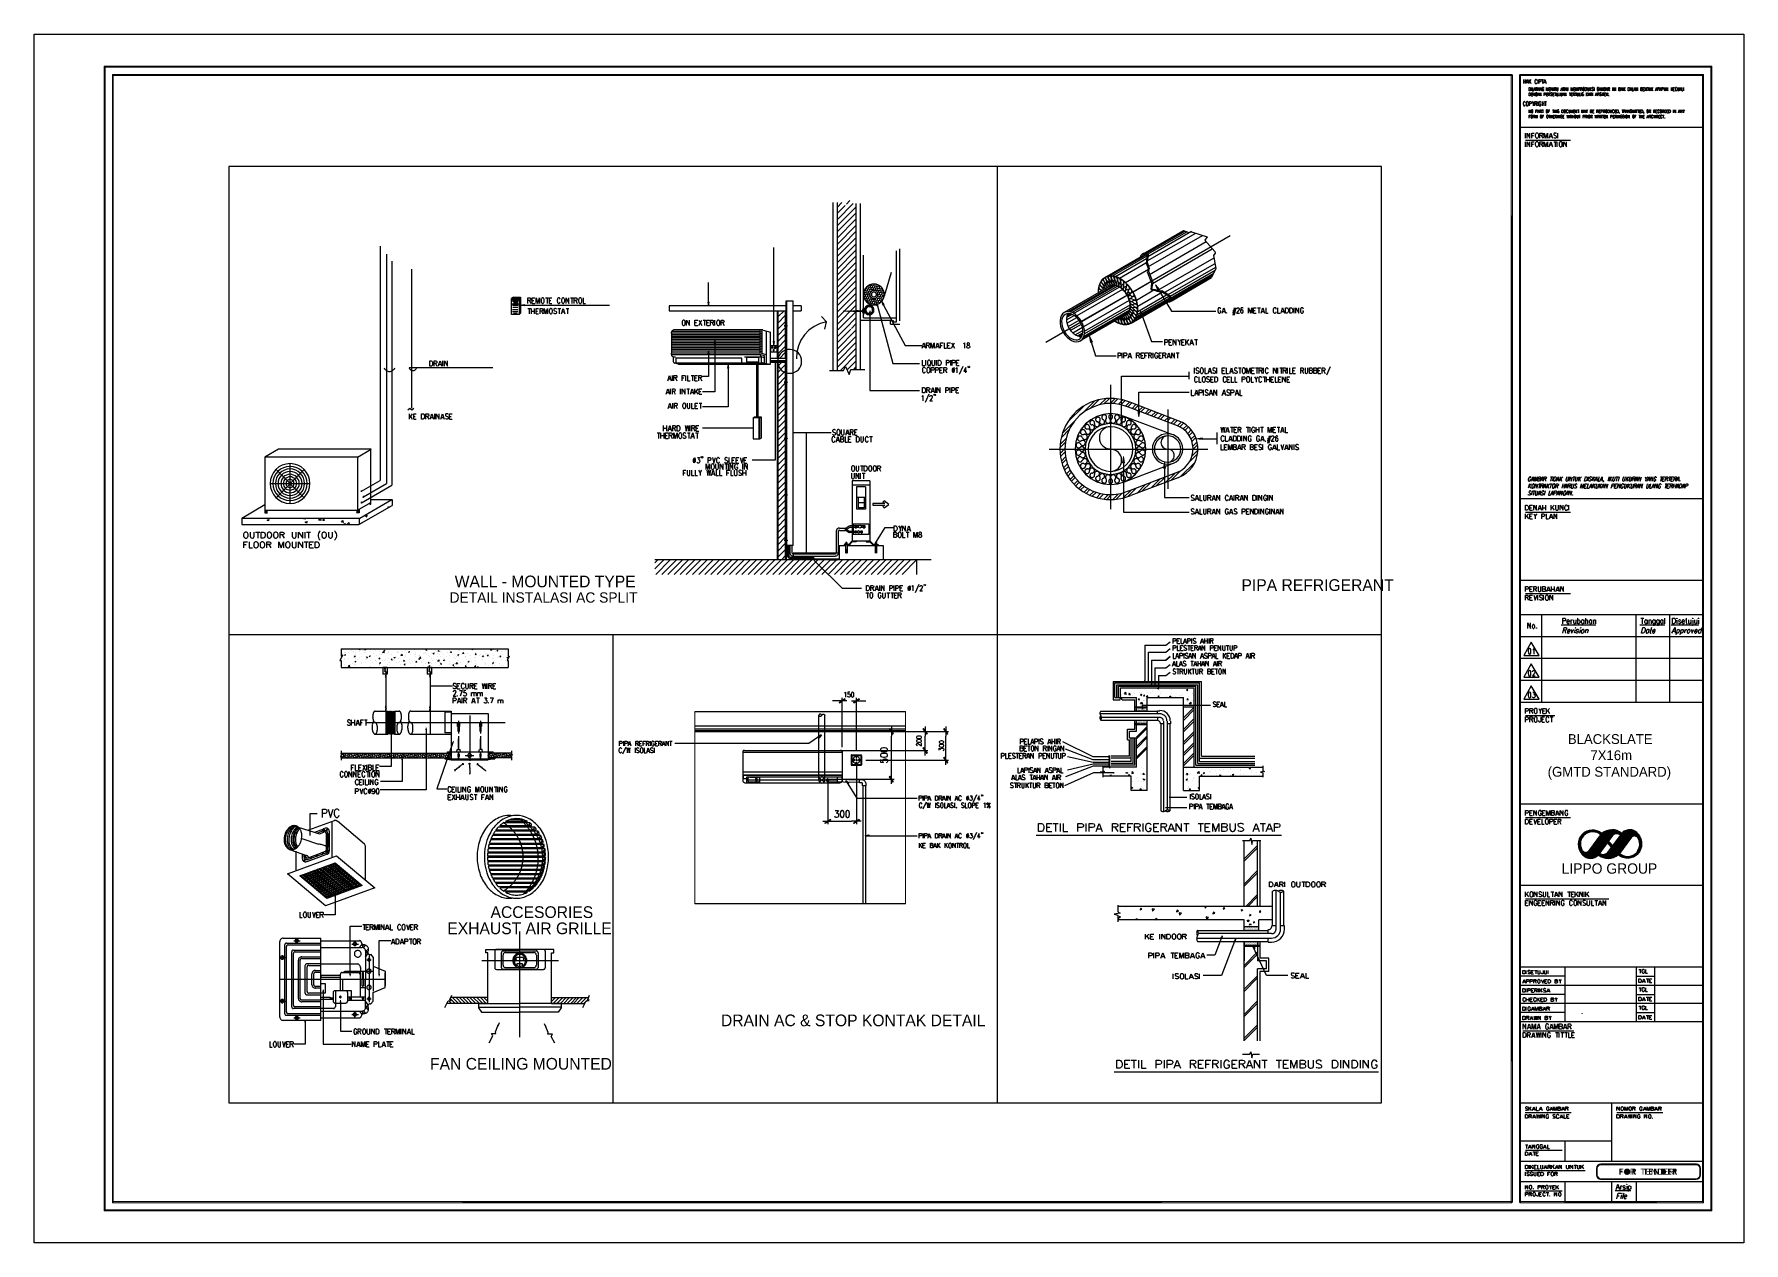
# Model space of a CAD drawing. Header units: millimetres. Extents: x 0 to 420, y 0 to 297.
import ezdxf

# ---------------------------------------------------------------- set-up
doc = ezdxf.new("R2010")
doc.units = ezdxf.units.MM
for name, color, linetype in [('FILL_000000', 7, 'Continuous'), ('LINE_000000', 7, 'Continuous'), ('TEXT', 7, 'Continuous')]:
    doc.layers.add(name, color=color, linetype=linetype)
for name, color, linetype, true_color in [('FILL_245AFF', 7, 'Continuous', 0x245aff), ('FILL_FF1919', 7, 'Continuous', 0xff1919), ('LINE_245AFF', 7, 'Continuous', 0x245aff), ('LINE_FF1919', 7, 'Continuous', 0xff1919)]:
    doc.layers.add(name, color=color, linetype=linetype, true_color=true_color)

msp = doc.modelspace()

# ---------------------------------------------------------------- texts
at = {"layer": 'TEXT'}
for s, height, p in [('WALL - MOUNTED TYPE', 2.8758, (103.51, 161.04)), ('DETAIL INSTALASI AC SPLIT', 2.5361, (102.24, 157.27)), (' PIPA REFRIGERANT', 2.8758, (295.7, 160.15)), ('BLACKSLATE', 2.414, (376.94, 122.55)), ('7X16m', 2.414, (382.48, 118.58)), ('(GMTD STANDARD)', 2.4139, (371.98, 114.51)), ('LIPPO GROUP', 2.5485, (375.41, 90.68)), ('ACCESORIES', 2.876, (112.31, 79.8)), ('EXHAUST AIR GRILLE', 2.8758, (101.68, 75.82)), ('DRAIN AC & STOP KONTAK DETAIL', 2.8758, (168.91, 53.21)), ('-', 1.21, (380.2, 55.84)), ('FAN CEILING MOUNTED', 2.8758, (97.45, 42.54)), ('FOR  TENDER', 1.5036, (389.42, 16.72))]:
    msp.add_text(s, height=height, dxfattribs=at).set_placement(p)

# ---------------------------------------------------------------- hatches: boundary and pattern name
at = {"layer": 'FILL_000000'}
h = msp.add_hatch(color=7, dxfattribs=at)
h.dxf.hatch_style = 1
h.paths.add_polyline_path([(412.28, 289.05), (17.65, 288.84), (17.4, 289.05), (412.28, 289.05)])
h = msp.add_hatch(color=7, dxfattribs=at)
h.dxf.hatch_style = 1
h.paths.add_polyline_path([(17.65, 288.84), (17.4, 289.05), (17.65, 8.09), (17.65, 288.84)])
h = msp.add_hatch(color=7, dxfattribs=at)
h.dxf.hatch_style = 1
h.paths.add_polyline_path([(17.4, 289.05), (17.65, 8.09), (17.4, 7.87), (17.4, 289.05)])
h = msp.add_hatch(color=7, dxfattribs=at)
h.dxf.hatch_style = 1
h.paths.add_polyline_path([(412.07, 288.84), (412.28, 289.05), (17.65, 288.84), (412.07, 288.84)])
h = msp.add_hatch(color=7, dxfattribs=at)
h.dxf.hatch_style = 1
h.paths.add_polyline_path([(363.18, 287.06), (19.64, 286.81), (19.43, 287.06), (363.18, 287.06)])
h = msp.add_hatch(color=7, dxfattribs=at)
h.dxf.hatch_style = 1
h.paths.add_polyline_path([(19.64, 286.81), (19.43, 287.06), (19.64, 10.12), (19.64, 286.81)])
h = msp.add_hatch(color=7, dxfattribs=at)
h.dxf.hatch_style = 1
h.paths.add_polyline_path([(19.43, 287.06), (19.64, 10.12), (19.43, 9.86), (19.43, 287.06)])
h = msp.add_hatch(color=7, dxfattribs=at)
h.dxf.hatch_style = 1
h.paths.add_polyline_path([(363.18, 286.81), (363.18, 287.06), (19.64, 286.81), (363.18, 286.81)])
h = msp.add_hatch(color=7, dxfattribs=at)
h.dxf.hatch_style = 1
h.paths.add_polyline_path([(363.3, 286.94), (363.05, 286.94), (363.3, 9.99), (363.3, 286.94)])
h = msp.add_hatch(color=7, dxfattribs=at)
h.dxf.hatch_style = 1
h.paths.add_polyline_path([(363.05, 286.94), (363.3, 9.99), (363.05, 9.99), (363.05, 286.94)])
h = msp.add_hatch(color=7, dxfattribs=at)
h.dxf.hatch_style = 1
h.paths.add_polyline_path([(365.29, 286.94), (365.04, 286.94), (365.29, 9.99), (365.29, 286.94)])
h = msp.add_hatch(color=7, dxfattribs=at)
h.dxf.hatch_style = 1
h.paths.add_polyline_path([(365.04, 286.94), (365.29, 9.99), (365.04, 9.99), (365.04, 286.94)])
h = msp.add_hatch(color=7, dxfattribs=at)
h.dxf.hatch_style = 1
h.paths.add_polyline_path([(410.04, 286.81), (410.29, 287.06), (365.17, 286.81), (410.04, 286.81)])
h = msp.add_hatch(color=7, dxfattribs=at)
h.dxf.hatch_style = 1
h.paths.add_polyline_path([(410.29, 287.06), (365.17, 286.81), (365.17, 287.06), (410.29, 287.06)])
h = msp.add_hatch(color=7, dxfattribs=at)
h.dxf.hatch_style = 1
h.paths.add_polyline_path([(410.29, 9.86), (410.04, 286.81), (410.29, 287.06), (410.29, 9.86)])
h = msp.add_hatch(color=7, dxfattribs=at)
h.dxf.hatch_style = 1
h.paths.add_polyline_path([(410.04, 10.12), (410.29, 9.86), (410.04, 286.81), (410.04, 10.12)])
h = msp.add_hatch(color=7, dxfattribs=at)
h.dxf.hatch_style = 1
h.paths.add_polyline_path([(412.28, 7.87), (412.07, 288.84), (412.28, 289.05), (412.28, 7.87)])
h = msp.add_hatch(color=7, dxfattribs=at)
h.dxf.hatch_style = 1
h.paths.add_polyline_path([(412.07, 8.09), (412.28, 7.87), (412.07, 288.84), (412.07, 8.09)])
h = msp.add_hatch(color=7, dxfattribs=at)
h.dxf.hatch_style = 1
h.paths.add_polyline_path([(276.22, 233.93), (276.65, 234.19), (275.63, 235.33), (276.22, 233.93)])
h = msp.add_hatch(color=7, dxfattribs=at)
h.dxf.hatch_style = 1
h.paths.add_polyline_path([(165.65, 231.06), (165.99, 231.06), (165.82, 230.08), (165.65, 231.06)])
h = msp.add_hatch(color=7, dxfattribs=at)
h.dxf.hatch_style = 1
h.paths.add_polyline_path([(207.18, 230.17), (207.48, 230.25), (207.05, 231.14), (207.18, 230.17)])
h = msp.add_hatch(color=7, dxfattribs=at)
h.dxf.hatch_style = 1
h.paths.add_polyline_path([(208.7, 230.34), (209, 230.5), (208.41, 231.27), (208.7, 230.34)])
h = msp.add_hatch(color=7, dxfattribs=at)
h.dxf.hatch_style = 1
h.paths.add_polyline_path([(120.69, 230.21), (120.69, 230.55), (119.68, 230.38), (120.69, 230.21)])
h = msp.add_hatch(color=7, dxfattribs=at)
h.dxf.hatch_style = 1
h.paths.add_polyline_path([(204.22, 229.4), (204.51, 229.32), (204.17, 229.32), (204.22, 229.4)])
h = msp.add_hatch(color=7, dxfattribs=at)
h.dxf.hatch_style = 1
h.paths.add_polyline_path([(204.51, 229.32), (204.17, 229.32), (204.51, 229.15), (204.51, 229.32)])
h = msp.add_hatch(color=7, dxfattribs=at)
h.dxf.hatch_style = 1
h.paths.add_polyline_path([(204.17, 229.32), (204.51, 229.15), (204.17, 229.15), (204.17, 229.32)])
h = msp.add_hatch(color=7, dxfattribs=at)
h.dxf.hatch_style = 1
h.paths.add_polyline_path([(204.51, 229.15), (204.17, 229.15), (204.51, 229.15)])
h = msp.add_hatch(color=7, dxfattribs=at)
h.dxf.hatch_style = 1
h.paths.add_polyline_path([(204.17, 229.15), (204.51, 229.15), (204.17, 229.15)])
h = msp.add_hatch(color=7, dxfattribs=at)
h.dxf.hatch_style = 1
h.paths.add_polyline_path([(204.51, 229.15), (204.17, 229.15), (204.51, 229.02), (204.51, 229.15)])
h = msp.add_hatch(color=7, dxfattribs=at)
h.dxf.hatch_style = 1
h.paths.add_polyline_path([(204.17, 229.15), (204.51, 229.02), (204.17, 229.02), (204.17, 229.15)])
h = msp.add_hatch(color=7, dxfattribs=at)
h.dxf.hatch_style = 1
h.paths.add_polyline_path([(204.51, 229.02), (204.17, 229.02), (204.55, 228.94), (204.51, 229.02)])
h = msp.add_hatch(color=7, dxfattribs=at)
h.dxf.hatch_style = 1
h.paths.add_polyline_path([(204.17, 229.02), (204.55, 228.94), (204.17, 228.94), (204.17, 229.02)])
h = msp.add_hatch(color=7, dxfattribs=at)
h.dxf.hatch_style = 1
h.paths.add_polyline_path([(204.55, 228.94), (204.17, 228.94), (204.55, 228.85), (204.55, 228.94)])
h = msp.add_hatch(color=7, dxfattribs=at)
h.dxf.hatch_style = 1
h.paths.add_polyline_path([(204.17, 228.94), (204.55, 228.85), (204.22, 228.85), (204.17, 228.94)])
h = msp.add_hatch(color=7, dxfattribs=at)
h.dxf.hatch_style = 1
h.paths.add_polyline_path([(204.26, 229.62), (204.55, 229.49), (204.22, 229.49), (204.26, 229.62)])
h = msp.add_hatch(color=7, dxfattribs=at)
h.dxf.hatch_style = 1
h.paths.add_polyline_path([(204.55, 229.49), (204.22, 229.49), (204.55, 229.4), (204.55, 229.49)])
h = msp.add_hatch(color=7, dxfattribs=at)
h.dxf.hatch_style = 1
h.paths.add_polyline_path([(204.22, 229.49), (204.55, 229.4), (204.22, 229.4), (204.22, 229.49)])
h = msp.add_hatch(color=7, dxfattribs=at)
h.dxf.hatch_style = 1
h.paths.add_polyline_path([(204.55, 229.4), (204.22, 229.4), (204.51, 229.32), (204.55, 229.4)])
h = msp.add_hatch(color=7, dxfattribs=at)
h.dxf.hatch_style = 1
h.paths.add_polyline_path([(204.55, 228.85), (204.22, 228.85), (204.6, 228.73), (204.55, 228.85)])
h = msp.add_hatch(color=7, dxfattribs=at)
h.dxf.hatch_style = 1
h.paths.add_polyline_path([(204.22, 228.85), (204.6, 228.73), (204.26, 228.73), (204.22, 228.85)])
h = msp.add_hatch(color=7, dxfattribs=at)
h.dxf.hatch_style = 1
h.paths.add_polyline_path([(204.34, 229.74), (204.64, 229.62), (204.26, 229.62), (204.34, 229.74)])
h = msp.add_hatch(color=7, dxfattribs=at)
h.dxf.hatch_style = 1
h.paths.add_polyline_path([(204.64, 229.62), (204.26, 229.62), (204.64, 229.62)])
h = msp.add_hatch(color=7, dxfattribs=at)
h.dxf.hatch_style = 1
h.paths.add_polyline_path([(204.26, 229.62), (204.64, 229.62), (204.26, 229.62)])
h = msp.add_hatch(color=7, dxfattribs=at)
h.dxf.hatch_style = 1
h.paths.add_polyline_path([(204.64, 229.62), (204.26, 229.62), (204.55, 229.49), (204.64, 229.62)])
h = msp.add_hatch(color=7, dxfattribs=at)
h.dxf.hatch_style = 1
h.paths.add_polyline_path([(204.64, 228.73), (204.64, 228.73), (204.26, 228.73), (204.64, 228.73), (204.26, 228.73), (204.6, 228.73), (204.64, 228.73)])
h = msp.add_hatch(color=7, dxfattribs=at)
h.dxf.hatch_style = 1
h.paths.add_polyline_path([(204.64, 228.73), (204.26, 228.73), (204.72, 228.6), (204.64, 228.73)])
h = msp.add_hatch(color=7, dxfattribs=at)
h.dxf.hatch_style = 1
h.paths.add_polyline_path([(204.26, 228.73), (204.72, 228.6), (204.34, 228.6), (204.26, 228.73)])
h = msp.add_hatch(color=7, dxfattribs=at)
h.dxf.hatch_style = 1
h.paths.add_polyline_path([(204.39, 229.79), (204.77, 229.74), (204.34, 229.74), (204.39, 229.79)])
h = msp.add_hatch(color=7, dxfattribs=at)
h.dxf.hatch_style = 1
h.paths.add_polyline_path([(204.77, 229.74), (204.34, 229.74), (204.64, 229.62), (204.77, 229.74)])
h = msp.add_hatch(color=7, dxfattribs=at)
h.dxf.hatch_style = 1
h.paths.add_polyline_path([(204.72, 228.6), (204.34, 228.6), (204.77, 228.52), (204.72, 228.6)])
h = msp.add_hatch(color=7, dxfattribs=at)
h.dxf.hatch_style = 1
h.paths.add_polyline_path([(204.34, 228.6), (204.77, 228.52), (204.34, 228.52), (204.34, 228.6)])
h = msp.add_hatch(color=7, dxfattribs=at)
h.dxf.hatch_style = 1
h.paths.add_polyline_path([(204.77, 228.52), (204.34, 228.52), (204.85, 228.47), (204.77, 228.52)])
h = msp.add_hatch(color=7, dxfattribs=at)
h.dxf.hatch_style = 1
h.paths.add_polyline_path([(204.34, 228.52), (204.85, 228.47), (204.39, 228.47), (204.34, 228.52)])
h = msp.add_hatch(color=7, dxfattribs=at)
h.dxf.hatch_style = 1
h.paths.add_polyline_path([(204.47, 229.91), (204.89, 229.83), (204.39, 229.83), (204.47, 229.91)])
h = msp.add_hatch(color=7, dxfattribs=at)
h.dxf.hatch_style = 1
h.paths.add_polyline_path([(204.89, 229.83), (204.39, 229.83), (204.85, 229.79), (204.89, 229.83)])
h = msp.add_hatch(color=7, dxfattribs=at)
h.dxf.hatch_style = 1
h.paths.add_polyline_path([(204.39, 229.83), (204.85, 229.79), (204.39, 229.79), (204.39, 229.83)])
h = msp.add_hatch(color=7, dxfattribs=at)
h.dxf.hatch_style = 1
h.paths.add_polyline_path([(204.85, 229.79), (204.39, 229.79), (204.77, 229.74), (204.85, 229.79)])
h = msp.add_hatch(color=7, dxfattribs=at)
h.dxf.hatch_style = 1
h.paths.add_polyline_path([(204.85, 228.47), (204.39, 228.47), (204.98, 228.39), (204.85, 228.47)])
h = msp.add_hatch(color=7, dxfattribs=at)
h.dxf.hatch_style = 1
h.paths.add_polyline_path([(204.39, 228.47), (204.98, 228.39), (204.47, 228.39), (204.39, 228.47)])
h = msp.add_hatch(color=7, dxfattribs=at)
h.dxf.hatch_style = 1
h.paths.add_polyline_path([(204.51, 229.95), (205.02, 229.91), (204.47, 229.91), (204.51, 229.95)])
h = msp.add_hatch(color=7, dxfattribs=at)
h.dxf.hatch_style = 1
h.paths.add_polyline_path([(205.02, 229.91), (204.47, 229.91), (204.89, 229.83), (205.02, 229.91)])
h = msp.add_hatch(color=7, dxfattribs=at)
h.dxf.hatch_style = 1
h.paths.add_polyline_path([(204.98, 228.39), (204.47, 228.39), (205.06, 228.35), (204.98, 228.39)])
h = msp.add_hatch(color=7, dxfattribs=at)
h.dxf.hatch_style = 1
h.paths.add_polyline_path([(204.47, 228.39), (205.06, 228.35), (204.47, 228.35), (204.47, 228.39)])
h = msp.add_hatch(color=7, dxfattribs=at)
h.dxf.hatch_style = 1
h.paths.add_polyline_path([(205.06, 228.35), (204.47, 228.35), (205.1, 228.35), (205.06, 228.35)])
h = msp.add_hatch(color=7, dxfattribs=at)
h.dxf.hatch_style = 1
h.paths.add_polyline_path([(204.47, 228.35), (205.1, 228.35), (204.51, 228.35), (204.47, 228.35)])
h = msp.add_hatch(color=7, dxfattribs=at)
h.dxf.hatch_style = 1
h.paths.add_polyline_path([(204.55, 230), (206.16, 229.95), (204.51, 229.95), (204.55, 230)])
h = msp.add_hatch(color=7, dxfattribs=at)
h.dxf.hatch_style = 1
h.paths.add_polyline_path([(205.23, 229.95), (205.23, 229.95), (204.51, 229.95), (205.23, 229.95), (204.51, 229.95), (205.32, 229.95), (205.23, 229.95)])
h = msp.add_hatch(color=7, dxfattribs=at)
h.dxf.hatch_style = 1
h.paths.add_polyline_path([(205.15, 229.95), (205.15, 229.95), (204.51, 229.95), (205.15, 229.95), (204.51, 229.95), (205.23, 229.95), (205.15, 229.95)])
h = msp.add_hatch(color=7, dxfattribs=at)
h.dxf.hatch_style = 1
h.paths.add_polyline_path([(205.15, 229.95), (204.51, 229.95), (205.02, 229.91), (205.15, 229.95)])
h = msp.add_hatch(color=7, dxfattribs=at)
h.dxf.hatch_style = 1
h.paths.add_polyline_path([(205.1, 228.35), (204.51, 228.35), (205.27, 228.3), (205.1, 228.35)])
h = msp.add_hatch(color=7, dxfattribs=at)
h.dxf.hatch_style = 1
h.paths.add_polyline_path([(204.51, 228.35), (205.27, 228.3), (204.51, 228.3), (204.51, 228.35)])
h = msp.add_hatch(color=7, dxfattribs=at)
h.dxf.hatch_style = 1
h.paths.add_polyline_path([(206.16, 228.3), (204.51, 228.3), (206.08, 228.26), (206.16, 228.3)])
h = msp.add_hatch(color=7, dxfattribs=at)
h.dxf.hatch_style = 1
h.paths.add_polyline_path([(204.51, 228.3), (206.08, 228.26), (204.6, 228.26), (204.51, 228.3)])
h = msp.add_hatch(color=7, dxfattribs=at)
h.dxf.hatch_style = 1
h.paths.add_polyline_path([(204.68, 230.12), (206.12, 230), (204.55, 230), (204.68, 230.12)])
h = msp.add_hatch(color=7, dxfattribs=at)
h.dxf.hatch_style = 1
h.paths.add_polyline_path([(206.12, 230), (204.55, 230), (206.16, 229.95), (206.12, 230)])
h = msp.add_hatch(color=7, dxfattribs=at)
h.dxf.hatch_style = 1
h.paths.add_polyline_path([(206.08, 228.26), (204.6, 228.26), (206.04, 228.22), (206.08, 228.26)])
h = msp.add_hatch(color=7, dxfattribs=at)
h.dxf.hatch_style = 1
h.paths.add_polyline_path([(204.6, 228.26), (206.04, 228.22), (204.64, 228.22), (204.6, 228.26)])
h = msp.add_hatch(color=7, dxfattribs=at)
h.dxf.hatch_style = 1
h.paths.add_polyline_path([(206.04, 228.22), (204.64, 228.22), (205.91, 228.13), (206.04, 228.22)])
h = msp.add_hatch(color=7, dxfattribs=at)
h.dxf.hatch_style = 1
h.paths.add_polyline_path([(204.64, 228.22), (205.91, 228.13), (204.81, 228.13), (204.64, 228.22)])
h = msp.add_hatch(color=7, dxfattribs=at)
h.dxf.hatch_style = 1
h.paths.add_polyline_path([(204.72, 230.12), (205.99, 230.12), (204.68, 230.12), (204.72, 230.12)])
h = msp.add_hatch(color=7, dxfattribs=at)
h.dxf.hatch_style = 1
h.paths.add_polyline_path([(205.99, 230.12), (204.68, 230.12), (206.12, 230), (205.99, 230.12)])
h = msp.add_hatch(color=7, dxfattribs=at)
h.dxf.hatch_style = 1
h.paths.add_polyline_path([(204.89, 230.21), (205.95, 230.12), (204.72, 230.12), (204.89, 230.21)])
h = msp.add_hatch(color=7, dxfattribs=at)
h.dxf.hatch_style = 1
h.paths.add_polyline_path([(205.95, 230.12), (204.72, 230.12), (205.99, 230.12), (205.95, 230.12)])
h = msp.add_hatch(color=7, dxfattribs=at)
h.dxf.hatch_style = 1
h.paths.add_polyline_path([(205.91, 228.13), (204.81, 228.13), (205.82, 228.09), (205.91, 228.13)])
h = msp.add_hatch(color=7, dxfattribs=at)
h.dxf.hatch_style = 1
h.paths.add_polyline_path([(204.81, 228.13), (205.82, 228.09), (204.85, 228.09), (204.81, 228.13)])
h = msp.add_hatch(color=7, dxfattribs=at)
h.dxf.hatch_style = 1
h.paths.add_polyline_path([(205.82, 228.09), (204.85, 228.09), (205.7, 228.05), (205.82, 228.09)])
h = msp.add_hatch(color=7, dxfattribs=at)
h.dxf.hatch_style = 1
h.paths.add_polyline_path([(204.85, 228.09), (205.7, 228.05), (204.98, 228.05), (204.85, 228.09)])
h = msp.add_hatch(color=7, dxfattribs=at)
h.dxf.hatch_style = 1
h.paths.add_polyline_path([(204.94, 230.25), (205.78, 230.21), (204.89, 230.21), (204.94, 230.25)])
h = msp.add_hatch(color=7, dxfattribs=at)
h.dxf.hatch_style = 1
h.paths.add_polyline_path([(205.78, 230.21), (204.89, 230.21), (205.95, 230.12), (205.78, 230.21)])
h = msp.add_hatch(color=7, dxfattribs=at)
h.dxf.hatch_style = 1
h.paths.add_polyline_path([(205.1, 230.29), (205.74, 230.25), (204.94, 230.25), (205.1, 230.29)])
h = msp.add_hatch(color=7, dxfattribs=at)
h.dxf.hatch_style = 1
h.paths.add_polyline_path([(205.74, 230.25), (204.94, 230.25), (205.78, 230.21), (205.74, 230.25)])
h = msp.add_hatch(color=7, dxfattribs=at)
h.dxf.hatch_style = 1
h.paths.add_polyline_path([(205.7, 228.05), (204.98, 228.05), (205.61, 228.01), (205.7, 228.05)])
h = msp.add_hatch(color=7, dxfattribs=at)
h.dxf.hatch_style = 1
h.paths.add_polyline_path([(204.98, 228.05), (205.61, 228.01), (205.02, 228.01), (204.98, 228.05)])
h = msp.add_hatch(color=7, dxfattribs=at)
h.dxf.hatch_style = 1
h.paths.add_polyline_path([(205.02, 228.01), (205.23, 227.97), (205.49, 227.97), (205.02, 228.01)])
h = msp.add_hatch(color=7, dxfattribs=at)
h.dxf.hatch_style = 1
h.paths.add_polyline_path([(205.02, 228.01), (205.61, 228.01), (205.49, 227.97), (205.02, 228.01)])
h = msp.add_hatch(color=7, dxfattribs=at)
h.dxf.hatch_style = 1
h.paths.add_polyline_path([(205.19, 230.29), (205.57, 230.29), (205.1, 230.29), (205.19, 230.29)])
h = msp.add_hatch(color=7, dxfattribs=at)
h.dxf.hatch_style = 1
h.paths.add_polyline_path([(205.57, 230.29), (205.1, 230.29), (205.74, 230.25), (205.57, 230.29)])
h = msp.add_hatch(color=7, dxfattribs=at)
h.dxf.hatch_style = 1
h.paths.add_polyline_path([(205.32, 230.29), (205.53, 230.29), (205.19, 230.29), (205.32, 230.29)])
h = msp.add_hatch(color=7, dxfattribs=at)
h.dxf.hatch_style = 1
h.paths.add_polyline_path([(205.53, 230.29), (205.19, 230.29), (205.57, 230.29), (205.53, 230.29)])
h = msp.add_hatch(color=7, dxfattribs=at)
h.dxf.hatch_style = 1
h.paths.add_polyline_path([(205.23, 227.97), (205.49, 227.97), (205.27, 227.97), (205.23, 227.97)])
h = msp.add_hatch(color=7, dxfattribs=at)
h.dxf.hatch_style = 1
h.paths.add_polyline_path([(206.16, 228.3), (205.44, 228.3), (205.27, 228.3), (206.16, 228.3)])
h = msp.add_hatch(color=7, dxfattribs=at)
h.dxf.hatch_style = 1
h.paths.add_polyline_path([(206.16, 229.95), (205.32, 229.95), (206.16, 229.95)])
h = msp.add_hatch(color=7, dxfattribs=at)
h.dxf.hatch_style = 1
h.paths.add_polyline_path([(205.32, 229.95), (206.16, 229.95), (205.44, 229.95), (205.32, 229.95)])
h = msp.add_hatch(color=7, dxfattribs=at)
h.dxf.hatch_style = 1
h.paths.add_polyline_path([(205.32, 228.01), (205.66, 228.01), (205.49, 228.98), (205.32, 228.01)])
h = msp.add_hatch(color=7, dxfattribs=at)
h.dxf.hatch_style = 1
h.paths.add_polyline_path([(206.16, 229.95), (205.44, 229.95), (206.16, 229.95)])
h = msp.add_hatch(color=7, dxfattribs=at)
h.dxf.hatch_style = 1
h.paths.add_polyline_path([(205.44, 229.95), (206.16, 229.95), (205.49, 229.95), (205.44, 229.95)])
h = msp.add_hatch(color=7, dxfattribs=at)
h.dxf.hatch_style = 1
h.paths.add_polyline_path([(205.61, 228.35), (206.16, 228.3), (205.44, 228.3), (205.61, 228.35)])
h = msp.add_hatch(color=7, dxfattribs=at)
h.dxf.hatch_style = 1
h.paths.add_polyline_path([(205.44, 228.3), (206.16, 228.3), (205.44, 228.3)])
h = msp.add_hatch(color=7, dxfattribs=at)
h.dxf.hatch_style = 1
h.paths.add_polyline_path([(206.16, 229.95), (205.49, 229.95), (206.21, 229.91), (206.16, 229.95)])
h = msp.add_hatch(color=7, dxfattribs=at)
h.dxf.hatch_style = 1
h.paths.add_polyline_path([(205.49, 229.95), (206.21, 229.91), (205.61, 229.91), (205.49, 229.95)])
h = msp.add_hatch(color=7, dxfattribs=at)
h.dxf.hatch_style = 1
h.paths.add_polyline_path([(206.21, 229.91), (205.61, 229.91), (206.25, 229.87), (206.21, 229.91)])
h = msp.add_hatch(color=7, dxfattribs=at)
h.dxf.hatch_style = 1
h.paths.add_polyline_path([(205.61, 229.91), (206.25, 229.87), (205.78, 229.87), (205.61, 229.91)])
h = msp.add_hatch(color=7, dxfattribs=at)
h.dxf.hatch_style = 1
h.paths.add_polyline_path([(205.7, 228.39), (206.21, 228.35), (205.61, 228.35), (205.7, 228.39)])
h = msp.add_hatch(color=7, dxfattribs=at)
h.dxf.hatch_style = 1
h.paths.add_polyline_path([(206.21, 228.35), (205.61, 228.35), (206.16, 228.3), (206.21, 228.35)])
h = msp.add_hatch(color=7, dxfattribs=at)
h.dxf.hatch_style = 1
h.paths.add_polyline_path([(205.74, 228.43), (206.25, 228.39), (205.7, 228.39), (205.74, 228.43)])
h = msp.add_hatch(color=7, dxfattribs=at)
h.dxf.hatch_style = 1
h.paths.add_polyline_path([(206.25, 228.39), (205.7, 228.39), (206.21, 228.35), (206.25, 228.39)])
h = msp.add_hatch(color=7, dxfattribs=at)
h.dxf.hatch_style = 1
h.paths.add_polyline_path([(205.87, 228.52), (206.25, 228.43), (205.74, 228.43), (205.87, 228.52)])
h = msp.add_hatch(color=7, dxfattribs=at)
h.dxf.hatch_style = 1
h.paths.add_polyline_path([(206.25, 228.43), (205.74, 228.43), (206.25, 228.39), (206.25, 228.43)])
h = msp.add_hatch(color=7, dxfattribs=at)
h.dxf.hatch_style = 1
h.paths.add_polyline_path([(206.25, 229.87), (205.78, 229.87), (206.29, 229.83), (206.25, 229.87)])
h = msp.add_hatch(color=7, dxfattribs=at)
h.dxf.hatch_style = 1
h.paths.add_polyline_path([(205.78, 229.87), (206.29, 229.83), (205.78, 229.83), (205.78, 229.87)])
h = msp.add_hatch(color=7, dxfattribs=at)
h.dxf.hatch_style = 1
h.paths.add_polyline_path([(206.29, 229.83), (205.78, 229.83), (206.33, 229.74), (206.29, 229.83)])
h = msp.add_hatch(color=7, dxfattribs=at)
h.dxf.hatch_style = 1
h.paths.add_polyline_path([(205.78, 229.83), (206.33, 229.74), (205.91, 229.74), (205.78, 229.83)])
h = msp.add_hatch(color=7, dxfattribs=at)
h.dxf.hatch_style = 1
h.paths.add_polyline_path([(205.95, 228.6), (206.29, 228.52), (205.87, 228.52), (205.95, 228.6)])
h = msp.add_hatch(color=7, dxfattribs=at)
h.dxf.hatch_style = 1
h.paths.add_polyline_path([(206.29, 228.52), (205.87, 228.52), (206.25, 228.43), (206.29, 228.52)])
h = msp.add_hatch(color=7, dxfattribs=at)
h.dxf.hatch_style = 1
h.paths.add_polyline_path([(206.33, 229.74), (205.91, 229.74), (206.37, 229.66), (206.33, 229.74)])
h = msp.add_hatch(color=7, dxfattribs=at)
h.dxf.hatch_style = 1
h.paths.add_polyline_path([(205.91, 229.74), (206.37, 229.66), (205.99, 229.66), (205.91, 229.74)])
h = msp.add_hatch(color=7, dxfattribs=at)
h.dxf.hatch_style = 1
h.paths.add_polyline_path([(206.37, 228.6), (205.99, 228.6), (205.95, 228.6), (206.37, 228.6)])
h = msp.add_hatch(color=7, dxfattribs=at)
h.dxf.hatch_style = 1
h.paths.add_polyline_path([(206.37, 228.6), (205.95, 228.6), (206.29, 228.52), (206.37, 228.6)])
h = msp.add_hatch(color=7, dxfattribs=at)
h.dxf.hatch_style = 1
h.paths.add_polyline_path([(206.37, 229.66), (205.99, 229.66), (206.37, 229.66)])
h = msp.add_hatch(color=7, dxfattribs=at)
h.dxf.hatch_style = 1
h.paths.add_polyline_path([(205.99, 229.66), (206.37, 229.66), (205.99, 229.66)])
h = msp.add_hatch(color=7, dxfattribs=at)
h.dxf.hatch_style = 1
h.paths.add_polyline_path([(206.37, 229.66), (205.99, 229.66), (206.46, 229.49), (206.37, 229.66)])
h = msp.add_hatch(color=7, dxfattribs=at)
h.dxf.hatch_style = 1
h.paths.add_polyline_path([(205.99, 229.66), (206.46, 229.49), (206.08, 229.49), (205.99, 229.66)])
h = msp.add_hatch(color=7, dxfattribs=at)
h.dxf.hatch_style = 1
h.paths.add_polyline_path([(206.08, 228.73), (206.37, 228.6), (205.99, 228.6), (206.08, 228.73)])
h = msp.add_hatch(color=7, dxfattribs=at)
h.dxf.hatch_style = 1
h.paths.add_polyline_path([(205.99, 228.6), (206.37, 228.6), (205.99, 228.6)])
h = msp.add_hatch(color=7, dxfattribs=at)
h.dxf.hatch_style = 1
h.paths.add_polyline_path([(206.46, 229.49), (206.08, 229.49), (206.46, 229.45), (206.46, 229.49)])
h = msp.add_hatch(color=7, dxfattribs=at)
h.dxf.hatch_style = 1
h.paths.add_polyline_path([(206.08, 229.49), (206.46, 229.45), (206.12, 229.45), (206.08, 229.49)])
h = msp.add_hatch(color=7, dxfattribs=at)
h.dxf.hatch_style = 1
h.paths.add_polyline_path([(206.12, 228.9), (206.46, 228.77), (206.08, 228.77), (206.12, 228.9)])
h = msp.add_hatch(color=7, dxfattribs=at)
h.dxf.hatch_style = 1
h.paths.add_polyline_path([(206.46, 228.77), (206.08, 228.77), (206.42, 228.73), (206.46, 228.77)])
h = msp.add_hatch(color=7, dxfattribs=at)
h.dxf.hatch_style = 1
h.paths.add_polyline_path([(206.08, 228.77), (206.42, 228.73), (206.08, 228.73), (206.08, 228.77)])
h = msp.add_hatch(color=7, dxfattribs=at)
h.dxf.hatch_style = 1
h.paths.add_polyline_path([(206.42, 228.73), (206.08, 228.73), (206.37, 228.6), (206.42, 228.73)])
h = msp.add_hatch(color=7, dxfattribs=at)
h.dxf.hatch_style = 1
h.paths.add_polyline_path([(206.46, 229.45), (206.12, 229.45), (206.5, 229.36), (206.46, 229.45)])
h = msp.add_hatch(color=7, dxfattribs=at)
h.dxf.hatch_style = 1
h.paths.add_polyline_path([(206.12, 229.45), (206.5, 229.36), (206.16, 229.36), (206.12, 229.45)])
h = msp.add_hatch(color=7, dxfattribs=at)
h.dxf.hatch_style = 1
h.paths.add_polyline_path([(206.16, 229.02), (206.46, 228.9), (206.12, 228.9), (206.16, 229.02)])
h = msp.add_hatch(color=7, dxfattribs=at)
h.dxf.hatch_style = 1
h.paths.add_polyline_path([(206.46, 228.9), (206.12, 228.9), (206.46, 228.77), (206.46, 228.9)])
h = msp.add_hatch(color=7, dxfattribs=at)
h.dxf.hatch_style = 1
h.paths.add_polyline_path([(206.5, 229.36), (206.16, 229.36), (206.5, 229.23), (206.5, 229.36)])
h = msp.add_hatch(color=7, dxfattribs=at)
h.dxf.hatch_style = 1
h.paths.add_polyline_path([(206.16, 229.36), (206.5, 229.23), (206.16, 229.23), (206.16, 229.36)])
h = msp.add_hatch(color=7, dxfattribs=at)
h.dxf.hatch_style = 1
h.paths.add_polyline_path([(206.5, 229.23), (206.16, 229.23), (206.5, 229.19), (206.5, 229.23)])
h = msp.add_hatch(color=7, dxfattribs=at)
h.dxf.hatch_style = 1
h.paths.add_polyline_path([(206.16, 229.23), (206.5, 229.19), (206.16, 229.19), (206.16, 229.23)])
h = msp.add_hatch(color=7, dxfattribs=at)
h.dxf.hatch_style = 1
h.paths.add_polyline_path([(206.5, 229.19), (206.16, 229.19), (206.5, 229.02), (206.5, 229.19)])
h = msp.add_hatch(color=7, dxfattribs=at)
h.dxf.hatch_style = 1
h.paths.add_polyline_path([(206.16, 229.19), (206.5, 229.02), (206.16, 229.02), (206.16, 229.19)])
h = msp.add_hatch(color=7, dxfattribs=at)
h.dxf.hatch_style = 1
h.paths.add_polyline_path([(206.16, 229.02), (206.5, 229.02), (206.16, 229.02)])
h = msp.add_hatch(color=7, dxfattribs=at)
h.dxf.hatch_style = 1
h.paths.add_polyline_path([(206.5, 229.02), (206.5, 229.02), (206.16, 229.02), (206.5, 229.02)])
h = msp.add_hatch(color=7, dxfattribs=at)
h.dxf.hatch_style = 1
h.paths.add_polyline_path([(206.5, 229.02), (206.16, 229.02), (206.46, 228.9), (206.5, 229.02)])
h = msp.add_hatch(color=7, dxfattribs=at)
h.dxf.hatch_style = 1
h.paths.add_polyline_path([(272.25, 227.41), (272.71, 227.58), (271.99, 228.9), (272.25, 227.41)])
h = msp.add_hatch(color=7, dxfattribs=at)
h.dxf.hatch_style = 1
h.paths.add_polyline_path([(259.67, 221.19), (260.18, 221.36), (259.46, 222.72), (259.67, 221.19)])
h = msp.add_hatch(color=7, dxfattribs=at)
h.dxf.hatch_style = 1
h.paths.add_polyline_path([(165.65, 218.19), (165.99, 218.19), (165.82, 219.2), (165.65, 218.19)])
h = msp.add_hatch(color=7, dxfattribs=at)
h.dxf.hatch_style = 1
h.paths.add_polyline_path([(167.26, 220.9), (167.56, 220.9), (167.43, 221.91), (167.26, 220.9)])
h = msp.add_hatch(color=7, dxfattribs=at)
h.dxf.hatch_style = 1
h.paths.add_polyline_path([(181.74, 221.4), (182.03, 221.4), (181.86, 220.43), (181.74, 221.4)])
h = msp.add_hatch(color=7, dxfattribs=at)
h.dxf.hatch_style = 1
h.paths.add_polyline_path([(170.52, 214.88), (170.86, 214.88), (170.69, 215.86), (170.52, 214.88)])
h = msp.add_hatch(color=7, dxfattribs=at)
h.dxf.hatch_style = 1
h.paths.add_polyline_path([(267.59, 202.9), (267.08, 202.9), (267.33, 201.38), (267.59, 202.9)])
h = msp.add_hatch(color=7, dxfattribs=at)
h.dxf.hatch_style = 1
h.paths.add_polyline_path([(271.82, 204.39), (271.31, 204.39), (271.57, 202.9), (271.82, 204.39)])
h = msp.add_hatch(color=7, dxfattribs=at)
h.dxf.hatch_style = 1
h.paths.add_polyline_path([(287.15, 197.32), (287.15, 197.78), (285.67, 197.53), (287.15, 197.32)])
h = msp.add_hatch(color=7, dxfattribs=at)
h.dxf.hatch_style = 1
h.paths.add_polyline_path([(267.55, 191.64), (268.05, 191.64), (267.8, 193.17), (267.55, 191.64)])
h = msp.add_hatch(color=7, dxfattribs=at)
h.dxf.hatch_style = 1
h.paths.add_polyline_path([(277.62, 190.29), (278.13, 190.29), (277.88, 191.81), (277.62, 190.29)])
h = msp.add_hatch(color=7, dxfattribs=at)
h.dxf.hatch_style = 1
h.paths.add_polyline_path([(273.01, 138.18), (273.01, 138.01), (272.97, 138.18), (273.01, 138.18)])
h = msp.add_hatch(color=7, dxfattribs=at)
h.dxf.hatch_style = 1
h.paths.add_polyline_path([(273.81, 137.71), (273.77, 137.54), (273.77, 137.71), (273.81, 137.71)])
h = msp.add_hatch(color=7, dxfattribs=at)
h.dxf.hatch_style = 1
h.paths.add_polyline_path([(274.74, 137.41), (274.7, 137.2), (274.7, 137.41), (274.74, 137.41)])
h = msp.add_hatch(color=7, dxfattribs=at)
h.dxf.hatch_style = 1
h.paths.add_polyline_path([(275.55, 136.91), (275.51, 136.69), (275.51, 136.86), (275.55, 136.91)])
h = msp.add_hatch(color=7, dxfattribs=at)
h.dxf.hatch_style = 1
h.paths.add_polyline_path([(276.44, 136.52), (276.39, 136.31), (276.39, 136.52), (276.44, 136.52)])
h = msp.add_hatch(color=7, dxfattribs=at)
h.dxf.hatch_style = 1
h.paths.add_polyline_path([(162.48, 130.51), (162.48, 130.47), (214.21, 130.51), (162.48, 130.51)])
h = msp.add_hatch(color=7, dxfattribs=at)
h.dxf.hatch_style = 1
h.paths.add_polyline_path([(162.48, 130.47), (214.21, 130.51), (214.21, 130.47), (162.48, 130.47)])
h = msp.add_hatch(color=7, dxfattribs=at)
h.dxf.hatch_style = 1
h.paths.add_polyline_path([(162.48, 83.35), (162.52, 83.35), (162.48, 130.51), (162.48, 83.35)])
h = msp.add_hatch(color=7, dxfattribs=at)
h.dxf.hatch_style = 1
h.paths.add_polyline_path([(162.52, 83.35), (162.48, 130.51), (162.52, 130.51), (162.52, 83.35)])
h = msp.add_hatch(color=7, dxfattribs=at)
h.dxf.hatch_style = 1
h.paths.add_polyline_path([(197.91, 132.76), (198.04, 132.59), (199.31, 133.69), (197.91, 132.76)])
h = msp.add_hatch(color=7, dxfattribs=at)
h.dxf.hatch_style = 1
h.paths.add_polyline_path([(198.04, 132.59), (199.31, 133.69), (199.39, 133.56), (198.04, 132.59)])
h = msp.add_hatch(color=7, dxfattribs=at)
h.dxf.hatch_style = 1
h.paths.add_polyline_path([(202.82, 133.69), (201.55, 132.59), (201.46, 132.76), (202.82, 133.69)])
h = msp.add_hatch(color=7, dxfattribs=at)
h.dxf.hatch_style = 1
h.paths.add_polyline_path([(202.9, 133.56), (202.82, 133.69), (201.55, 132.59), (202.9, 133.56)])
h = msp.add_hatch(color=7, dxfattribs=at)
h.dxf.hatch_style = 1
h.paths.add_polyline_path([(214.25, 130.51), (214.21, 130.51), (214.25, 83.35), (214.25, 130.51)])
h = msp.add_hatch(color=7, dxfattribs=at)
h.dxf.hatch_style = 1
h.paths.add_polyline_path([(214.21, 130.51), (214.25, 83.35), (214.21, 83.35), (214.21, 130.51)])
h = msp.add_hatch(color=7, dxfattribs=at)
h.dxf.hatch_style = 1
h.paths.add_polyline_path([(272.46, 131.23), (272.46, 131.11), (272.42, 131.23), (272.46, 131.23)])
h = msp.add_hatch(color=7, dxfattribs=at)
h.dxf.hatch_style = 1
h.paths.add_polyline_path([(96.44, 126.03), (96.52, 126.53), (96.6, 126.03), (96.44, 126.03)])
h = msp.add_hatch(color=7, dxfattribs=at)
h.dxf.hatch_style = 1
h.paths.add_polyline_path([(211.33, 125.01), (210.23, 126.28), (210.35, 126.36), (211.33, 125.01)])
h = msp.add_hatch(color=7, dxfattribs=at)
h.dxf.hatch_style = 1
h.paths.add_polyline_path([(211.16, 124.93), (211.33, 125.01), (210.23, 126.28), (211.16, 124.93)])
h = msp.add_hatch(color=7, dxfattribs=at)
h.dxf.hatch_style = 1
h.paths.add_polyline_path([(219.63, 125.01), (218.52, 126.28), (218.65, 126.36), (219.63, 125.01)])
h = msp.add_hatch(color=7, dxfattribs=at)
h.dxf.hatch_style = 1
h.paths.add_polyline_path([(219.46, 124.93), (219.63, 125.01), (218.52, 126.28), (219.46, 124.93)])
h = msp.add_hatch(color=7, dxfattribs=at)
h.dxf.hatch_style = 1
h.paths.add_polyline_path([(224.66, 125.01), (223.6, 126.28), (223.73, 126.36), (224.66, 125.01)])
h = msp.add_hatch(color=7, dxfattribs=at)
h.dxf.hatch_style = 1
h.paths.add_polyline_path([(224.54, 124.93), (224.66, 125.01), (223.6, 126.28), (224.54, 124.93)])
h = msp.add_hatch(color=7, dxfattribs=at)
h.dxf.hatch_style = 1
h.paths.add_polyline_path([(87.8, 125.48), (87.88, 125.98), (87.97, 125.48), (87.8, 125.48)])
h = msp.add_hatch(color=7, dxfattribs=at)
h.dxf.hatch_style = 1
h.paths.add_polyline_path([(102.95, 122.72), (103.17, 123.15), (103.08, 122.64), (102.95, 122.72)])
h = msp.add_hatch(color=7, dxfattribs=at)
h.dxf.hatch_style = 1
h.paths.add_polyline_path([(193.25, 124.5), (192.91, 124.12), (193.25, 124.33), (193.25, 124.5)])
h = msp.add_hatch(color=7, dxfattribs=at)
h.dxf.hatch_style = 1
h.paths.add_polyline_path([(192.91, 124.12), (193.25, 124.33), (193, 124.08), (192.91, 124.12)])
h = msp.add_hatch(color=7, dxfattribs=at)
h.dxf.hatch_style = 1
h.paths.add_polyline_path([(193.51, 124.8), (193.59, 124.76), (193.25, 124.5), (193.51, 124.8)])
h = msp.add_hatch(color=7, dxfattribs=at)
h.dxf.hatch_style = 1
h.paths.add_polyline_path([(193.25, 124.5), (193.59, 124.76), (193.25, 124.33), (193.25, 124.5)])
h = msp.add_hatch(color=7, dxfattribs=at)
h.dxf.hatch_style = 1
h.paths.add_polyline_path([(90.55, 118.66), (90.64, 119.17), (90.72, 118.66), (90.55, 118.66)])
h = msp.add_hatch(color=7, dxfattribs=at)
h.dxf.hatch_style = 1
h.paths.add_polyline_path([(218.65, 121.67), (218.52, 121.58), (219.63, 120.31), (218.65, 121.67)])
h = msp.add_hatch(color=7, dxfattribs=at)
h.dxf.hatch_style = 1
h.paths.add_polyline_path([(218.52, 121.58), (219.63, 120.31), (219.46, 120.23), (218.52, 121.58)])
h = msp.add_hatch(color=7, dxfattribs=at)
h.dxf.hatch_style = 1
h.paths.add_polyline_path([(223.73, 119.34), (223.6, 119.21), (224.66, 117.98), (223.73, 119.34)])
h = msp.add_hatch(color=7, dxfattribs=at)
h.dxf.hatch_style = 1
h.paths.add_polyline_path([(223.6, 119.21), (224.66, 117.98), (224.54, 117.86), (223.6, 119.21)])
h = msp.add_hatch(color=7, dxfattribs=at)
h.dxf.hatch_style = 1
h.paths.add_polyline_path([(264.16, 119.38), (264.33, 119.38), (264.16, 119.34), (264.16, 119.38)])
h = msp.add_hatch(color=7, dxfattribs=at)
h.dxf.hatch_style = 1
h.paths.add_polyline_path([(264.16, 118.66), (264.33, 118.62), (264.16, 118.62), (264.16, 118.66)])
h = msp.add_hatch(color=7, dxfattribs=at)
h.dxf.hatch_style = 1
h.paths.add_polyline_path([(264.16, 118.07), (264.33, 118.03), (264.16, 118.03), (264.16, 118.07)])
h = msp.add_hatch(color=7, dxfattribs=at)
h.dxf.hatch_style = 1
h.paths.add_polyline_path([(264.16, 117.6), (264.33, 117.56), (264.16, 117.56), (264.16, 117.6)])
h = msp.add_hatch(color=7, dxfattribs=at)
h.dxf.hatch_style = 1
h.paths.add_polyline_path([(199.6, 113.45), (199.64, 113.54), (199.86, 113.2), (199.6, 113.45)])
h = msp.add_hatch(color=7, dxfattribs=at)
h.dxf.hatch_style = 1
h.paths.add_polyline_path([(199.86, 113.2), (199.64, 113.54), (200.02, 113.16), (199.86, 113.2)])
h = msp.add_hatch(color=7, dxfattribs=at)
h.dxf.hatch_style = 1
h.paths.add_polyline_path([(210.35, 114.64), (210.23, 114.51), (211.33, 113.28), (210.35, 114.64)])
h = msp.add_hatch(color=7, dxfattribs=at)
h.dxf.hatch_style = 1
h.paths.add_polyline_path([(210.23, 114.51), (211.33, 113.28), (211.16, 113.16), (210.23, 114.51)])
h = msp.add_hatch(color=7, dxfattribs=at)
h.dxf.hatch_style = 1
h.paths.add_polyline_path([(264.16, 117.14), (264.33, 117.09), (264.16, 117.09), (264.16, 117.14)])
h = msp.add_hatch(color=7, dxfattribs=at)
h.dxf.hatch_style = 1
h.paths.add_polyline_path([(264.16, 117.14), (264.33, 117.09), (264.16, 117.09), (264.16, 117.14)])
h = msp.add_hatch(color=7, dxfattribs=at)
h.dxf.hatch_style = 1
h.paths.add_polyline_path([(265.3, 115.49), (265.51, 115.49), (265.3, 115.44), (265.3, 115.49)])
h = msp.add_hatch(color=7, dxfattribs=at)
h.dxf.hatch_style = 1
h.paths.add_polyline_path([(265.3, 115.49), (265.51, 115.49), (265.3, 115.44), (265.3, 115.49)])
h = msp.add_hatch(color=7, dxfattribs=at)
h.dxf.hatch_style = 1
h.paths.add_polyline_path([(199.86, 113.2), (200.24, 112.82), (200.02, 113.16), (199.86, 113.2)])
h = msp.add_hatch(color=7, dxfattribs=at)
h.dxf.hatch_style = 1
h.paths.add_polyline_path([(200.24, 112.82), (200.02, 113.16), (200.28, 112.9), (200.24, 112.82)])
h = msp.add_hatch(color=7, dxfattribs=at)
h.dxf.hatch_style = 1
h.paths.add_polyline_path([(195.79, 104.1), (194.52, 103), (194.39, 103.12), (195.79, 104.1)])
h = msp.add_hatch(color=7, dxfattribs=at)
h.dxf.hatch_style = 1
h.paths.add_polyline_path([(195.88, 103.93), (195.79, 104.1), (194.52, 103), (195.88, 103.93)])
h = msp.add_hatch(color=7, dxfattribs=at)
h.dxf.hatch_style = 1
h.paths.add_polyline_path([(201.46, 103.12), (201.55, 103), (202.82, 104.1), (201.46, 103.12)])
h = msp.add_hatch(color=7, dxfattribs=at)
h.dxf.hatch_style = 1
h.paths.add_polyline_path([(201.55, 103), (202.82, 104.1), (202.9, 103.93), (201.55, 103)])
h = msp.add_hatch(color=7, dxfattribs=at)
h.dxf.hatch_style = 1
h.paths.add_polyline_path([(204.77, 100.03), (204.39, 100.03), (204.89, 100.16), (204.77, 100.03)])
h = msp.add_hatch(color=7, dxfattribs=at)
h.dxf.hatch_style = 1
h.paths.add_polyline_path([(204.39, 99.95), (204.39, 100.03), (204.77, 100.03), (204.39, 99.95)])
h = msp.add_hatch(color=7, dxfattribs=at)
h.dxf.hatch_style = 1
h.paths.add_polyline_path([(204.77, 100.03), (205.27, 100.16), (204.89, 100.16), (204.77, 100.03)])
h = msp.add_hatch(color=7, dxfattribs=at)
h.dxf.hatch_style = 1
h.paths.add_polyline_path([(205.27, 100.16), (204.89, 100.16), (205.23, 100.25), (205.27, 100.16)])
h = msp.add_hatch(color=7, dxfattribs=at)
h.dxf.hatch_style = 1
h.paths.add_polyline_path([(74.08, 86.06), (74.17, 86.53), (74.25, 86.06), (74.08, 86.06)])
h = msp.add_hatch(color=7, dxfattribs=at)
h.dxf.hatch_style = 1
h.paths.add_polyline_path([(214.21, 83.31), (214.21, 83.4), (162.48, 83.31), (214.21, 83.31)])
h = msp.add_hatch(color=7, dxfattribs=at)
h.dxf.hatch_style = 1
h.paths.add_polyline_path([(214.21, 83.4), (162.48, 83.31), (162.48, 83.4), (214.21, 83.4)])
h = msp.add_hatch(color=7, dxfattribs=at)
h.dxf.hatch_style = 1
h.paths.add_polyline_path([(77.94, 66), (77.85, 65.53), (77.77, 66), (77.94, 66)])
h = msp.add_hatch(color=7, dxfattribs=at)
h.dxf.hatch_style = 1
h.paths.add_polyline_path([(85.05, 66), (84.96, 65.49), (84.88, 66), (85.05, 66)])
h = msp.add_hatch(color=7, dxfattribs=at)
h.dxf.hatch_style = 1
h.paths.add_polyline_path([(71.12, 61.68), (71.2, 62.19), (71.25, 61.68), (71.12, 61.68)])
h = msp.add_hatch(color=7, dxfattribs=at)
h.dxf.hatch_style = 1
h.paths.add_polyline_path([(75.35, 59.1), (75.44, 59.61), (75.52, 59.1), (75.35, 59.1)])
h = msp.add_hatch(color=7, dxfattribs=at)
h.dxf.hatch_style = 1
h.paths.add_polyline_path([(66.72, 54.23), (66.8, 54.74), (66.89, 54.23), (66.72, 54.23)])
h = msp.add_hatch(color=7, dxfattribs=at)
h.dxf.hatch_style = 1
h.paths.add_polyline_path([(114.05, 53.34), (114.47, 54.02), (114.17, 53.26), (114.05, 53.34)])
h = msp.add_hatch(color=7, dxfattribs=at)
h.dxf.hatch_style = 1
h.paths.add_polyline_path([(125.81, 53.04), (125.48, 53.81), (125.98, 53.13), (125.81, 53.04)])
h = msp.add_hatch(color=7, dxfattribs=at)
h.dxf.hatch_style = 1
h.paths.add_polyline_path([(19.64, 10.12), (19.43, 9.86), (363.18, 10.12), (19.64, 10.12)])
h = msp.add_hatch(color=7, dxfattribs=at)
h.dxf.hatch_style = 1
h.paths.add_polyline_path([(19.43, 9.86), (363.18, 10.12), (363.18, 9.86), (19.43, 9.86)])
h = msp.add_hatch(color=7, dxfattribs=at)
h.dxf.hatch_style = 1
h.paths.add_polyline_path([(365.17, 10.12), (365.17, 9.86), (410.04, 10.12), (365.17, 10.12)])
h = msp.add_hatch(color=7, dxfattribs=at)
h.dxf.hatch_style = 1
h.paths.add_polyline_path([(365.17, 9.86), (410.04, 10.12), (410.29, 9.86), (365.17, 9.86)])
h = msp.add_hatch(color=7, dxfattribs=at)
h.dxf.hatch_style = 1
h.paths.add_polyline_path([(17.65, 8.09), (17.4, 7.87), (412.07, 8.09), (17.65, 8.09)])
h = msp.add_hatch(color=7, dxfattribs=at)
h.dxf.hatch_style = 1
h.paths.add_polyline_path([(17.4, 7.87), (412.07, 8.09), (412.28, 7.87), (17.4, 7.87)])
at = {"layer": 'FILL_245AFF'}
h = msp.add_hatch(color=7, dxfattribs=at)
h.dxf.hatch_style = 1
h.paths.add_polyline_path([(384.05, 18.71), (384.22, 18.63), (383.96, 18.29), (384.05, 18.71)])
h = msp.add_hatch(color=7, dxfattribs=at)
h.dxf.hatch_style = 1
h.paths.add_polyline_path([(384.22, 18.63), (383.96, 18.29), (384.17, 18.29), (384.22, 18.63)])
h = msp.add_hatch(color=7, dxfattribs=at)
h.dxf.hatch_style = 1
h.paths.add_polyline_path([(383.96, 16.68), (384.17, 16.68), (383.96, 18.29), (383.96, 16.68)])
h = msp.add_hatch(color=7, dxfattribs=at)
h.dxf.hatch_style = 1
h.paths.add_polyline_path([(384.17, 16.68), (383.96, 18.29), (384.17, 18.29), (384.17, 16.68)])
h = msp.add_hatch(color=7, dxfattribs=at)
h.dxf.hatch_style = 1
h.paths.add_polyline_path([(384.3, 19.05), (384.43, 18.92), (384.05, 18.71), (384.3, 19.05)])
h = msp.add_hatch(color=7, dxfattribs=at)
h.dxf.hatch_style = 1
h.paths.add_polyline_path([(384.43, 18.92), (384.05, 18.71), (384.22, 18.63), (384.43, 18.92)])
h = msp.add_hatch(color=7, dxfattribs=at)
h.dxf.hatch_style = 1
h.paths.add_polyline_path([(384.64, 19.3), (384.73, 19.13), (384.3, 19.05), (384.64, 19.3)])
h = msp.add_hatch(color=7, dxfattribs=at)
h.dxf.hatch_style = 1
h.paths.add_polyline_path([(384.73, 19.13), (384.3, 19.05), (384.43, 18.92), (384.73, 19.13)])
h = msp.add_hatch(color=7, dxfattribs=at)
h.dxf.hatch_style = 1
h.paths.add_polyline_path([(385.06, 19.39), (385.06, 19.18), (384.64, 19.3), (385.06, 19.39)])
h = msp.add_hatch(color=7, dxfattribs=at)
h.dxf.hatch_style = 1
h.paths.add_polyline_path([(385.06, 19.18), (384.64, 19.3), (384.73, 19.13), (385.06, 19.18)])
h = msp.add_hatch(color=7, dxfattribs=at)
h.dxf.hatch_style = 1
h.paths.add_polyline_path([(385.06, 19.39), (385.06, 19.18), (408.43, 19.39), (385.06, 19.39)])
h = msp.add_hatch(color=7, dxfattribs=at)
h.dxf.hatch_style = 1
h.paths.add_polyline_path([(385.06, 19.18), (408.43, 19.39), (408.43, 19.18), (385.06, 19.18)])
h = msp.add_hatch(color=7, dxfattribs=at)
h.dxf.hatch_style = 1
h.paths.add_polyline_path([(389.59, 18.25), (390.36, 18.25), (390.36, 17.95), (389.89, 17.95), (389.89, 17.7), (390.36, 17.7), (390.36, 17.4), (389.89, 17.4), (389.89, 16.72), (389.59, 16.72), (389.59, 18.25)])
h = msp.add_hatch(color=7, dxfattribs=at)
h.dxf.hatch_style = 1
h.paths.add_polyline_path([(391.5, 18.25), (391.54, 18.25), (391.58, 18.25), (391.63, 18.25), (391.67, 18.25), (391.71, 18.25), (391.75, 18.25), (391.75, 18.2), (391.79, 18.2), (391.84, 18.2), (391.84, 18.16), (391.88, 18.16), (391.92, 18.16), (391.92, 18.12), (391.96, 18.12), (392.01, 18.08), (392.05, 18.03), (392.09, 17.99), (392.13, 17.95), (392.13, 17.91), (392.18, 17.91), (392.18, 17.86), (392.18, 17.82), (392.22, 17.82), (392.22, 17.78), (392.22, 17.74), (392.26, 17.74), (392.26, 17.7), (392.26, 17.65), (392.26, 17.61), (392.26, 17.57), (392.26, 17.53), (392.26, 17.48), (392.26, 17.44), (392.26, 17.4), (392.26, 17.36), (392.26, 17.31), (392.26, 17.27), (392.26, 17.23), (392.22, 17.19), (392.22, 17.14), (392.22, 17.1), (392.18, 17.1), (392.18, 17.06), (392.13, 17.02), (392.09, 16.98), (392.09, 16.93), (392.05, 16.93), (392.05, 16.89), (392.01, 16.89), (392.01, 16.85), (391.96, 16.85), (391.92, 16.81), (391.88, 16.81), (391.88, 16.76), (391.84, 16.76), (391.79, 16.76), (391.79, 16.72), (391.75, 16.72), (391.71, 16.72), (391.67, 16.72), (391.63, 16.68), (391.58, 16.68), (391.54, 16.68), (391.5, 16.68), (391.46, 16.68), (391.41, 16.68), (391.37, 16.68), (391.37, 16.72), (391.33, 16.72), (391.29, 16.72), (391.24, 16.72), (391.2, 16.72), (391.2, 16.76), (391.16, 16.76), (391.12, 16.76), (391.12, 16.81), (391.08, 16.81), (391.03, 16.85), (390.99, 16.85), (390.99, 16.89), (390.95, 16.89), (390.95, 16.93), (390.91, 16.93), (390.91, 16.98), (390.86, 17.02), (390.82, 17.06), (390.82, 17.1), (390.78, 17.14), (390.78, 17.19), (390.78, 17.23), (390.74, 17.23), (390.74, 17.27), (390.74, 17.31), (390.74, 17.36), (390.74, 17.4), (390.74, 17.44), (390.74, 17.48), (390.74, 17.53), (390.74, 17.57), (390.74, 17.61), (390.74, 17.65), (390.74, 17.7), (390.78, 17.74), (390.78, 17.78), (390.78, 17.82), (390.82, 17.82), (390.82, 17.86), (390.82, 17.91), (390.86, 17.91), (390.86, 17.95), (390.91, 17.99), (390.95, 18.03), (390.99, 18.08), (391.03, 18.12), (391.08, 18.12), (391.12, 18.16), (391.16, 18.16), (391.16, 18.2), (391.2, 18.2), (391.24, 18.2), (391.24, 18.25), (391.29, 18.25), (391.33, 18.25), (391.37, 18.25), (391.41, 18.25), (391.46, 18.25), (391.5, 18.25)])
h = msp.add_hatch(color=7, dxfattribs=at)
h.dxf.hatch_style = 1
h.paths.add_polyline_path([(391.5, 17.99), (391.5, 17.99), (391.46, 17.99), (391.41, 17.99), (391.37, 17.99), (391.37, 17.95), (391.33, 17.95), (391.29, 17.95), (391.24, 17.95), (391.24, 17.91), (391.2, 17.91), (391.2, 17.86), (391.16, 17.86), (391.16, 17.82), (391.12, 17.82), (391.12, 17.78), (391.08, 17.78), (391.08, 17.74), (391.08, 17.7), (391.03, 17.7), (391.03, 17.65), (391.03, 17.61), (391.03, 17.57), (390.99, 17.53), (390.99, 17.48), (390.99, 17.44), (390.99, 17.4), (391.03, 17.4), (391.03, 17.36), (391.03, 17.31), (391.03, 17.27), (391.03, 17.23), (391.08, 17.23), (391.08, 17.19), (391.12, 17.19), (391.12, 17.14), (391.16, 17.1), (391.2, 17.06), (391.24, 17.06), (391.24, 17.02), (391.29, 17.02), (391.33, 17.02), (391.33, 16.98), (391.37, 16.98), (391.41, 16.98), (391.46, 16.98), (391.5, 16.98), (391.54, 16.98), (391.58, 16.98), (391.63, 16.98), (391.67, 16.98), (391.67, 17.02), (391.71, 17.02), (391.75, 17.02), (391.75, 17.06), (391.79, 17.06), (391.84, 17.1), (391.88, 17.14), (391.92, 17.19), (391.92, 17.23), (391.96, 17.23), (391.96, 17.27), (391.96, 17.31), (391.96, 17.36), (392.01, 17.4), (392.01, 17.44), (392.01, 17.48), (392.01, 17.53), (392.01, 17.57), (391.96, 17.57), (391.96, 17.61), (391.96, 17.65), (391.96, 17.7), (391.92, 17.7), (391.92, 17.74), (391.92, 17.78), (391.88, 17.78), (391.88, 17.82), (391.84, 17.82), (391.84, 17.86), (391.79, 17.86), (391.79, 17.91), (391.75, 17.91), (391.71, 17.95), (391.67, 17.95), (391.63, 17.95), (391.63, 17.99), (391.58, 17.99), (391.54, 17.99), (391.5, 17.99)])
h = msp.add_hatch(color=7, dxfattribs=at)
h.dxf.hatch_style = 1
h.paths.add_polyline_path([(392.77, 18.25), (393.06, 18.25), (393.11, 18.25), (393.15, 18.25), (393.19, 18.25), (393.19, 18.2), (393.23, 18.2), (393.28, 18.2), (393.32, 18.2), (393.36, 18.2), (393.4, 18.2), (393.45, 18.2), (393.45, 18.16), (393.49, 18.16), (393.53, 18.12), (393.57, 18.08), (393.57, 18.03), (393.62, 18.03), (393.62, 17.99), (393.62, 17.95), (393.66, 17.95), (393.66, 17.91), (393.66, 17.86), (393.66, 17.82), (393.66, 17.78), (393.66, 17.74), (393.66, 17.7), (393.66, 17.65), (393.62, 17.61), (393.62, 17.57), (393.57, 17.53), (393.57, 17.48), (393.53, 17.48), (393.49, 17.44), (393.45, 17.44), (393.45, 17.4), (393.4, 17.4), (393.36, 17.4), (393.74, 16.72), (393.4, 16.72), (393.06, 17.36), (393.06, 16.72), (392.77, 16.72), (392.77, 18.25)])
h = msp.add_hatch(color=7, dxfattribs=at)
h.dxf.hatch_style = 1
h.paths.add_polyline_path([(393.06, 17.65), (393.15, 17.65), (393.19, 17.65), (393.23, 17.65), (393.28, 17.65), (393.32, 17.65), (393.32, 17.7), (393.36, 17.7), (393.36, 17.74), (393.4, 17.78), (393.4, 17.82), (393.36, 17.82), (393.36, 17.86), (393.36, 17.91), (393.32, 17.91), (393.28, 17.95), (393.23, 17.95), (393.19, 17.95), (393.15, 17.95), (393.06, 17.95), (393.06, 17.65)])
h = msp.add_hatch(color=7, dxfattribs=at)
h.dxf.hatch_style = 1
h.paths.add_polyline_path([(395.61, 18.25), (396.41, 18.25), (396.41, 17.95), (396.16, 17.95), (396.16, 16.72), (395.86, 16.72), (395.86, 17.95), (395.61, 17.95), (395.61, 18.25)])
h = msp.add_hatch(color=7, dxfattribs=at)
h.dxf.hatch_style = 1
h.paths.add_polyline_path([(396.83, 18.25), (397.64, 18.25), (397.64, 17.95), (397.09, 17.95), (397.09, 17.7), (397.64, 17.7), (397.64, 17.4), (397.09, 17.4), (397.09, 17.02), (397.64, 17.02), (397.64, 16.72), (396.83, 16.72), (396.83, 18.25)])
h = msp.add_hatch(color=7, dxfattribs=at)
h.dxf.hatch_style = 1
h.paths.add_polyline_path([(398.1, 18.25), (398.4, 18.25), (399.03, 17.23), (399.03, 18.25), (399.29, 18.25), (399.29, 16.72), (399.03, 16.72), (398.4, 17.7), (398.4, 16.72), (398.1, 16.72), (398.1, 18.25)])
h = msp.add_hatch(color=7, dxfattribs=at)
h.dxf.hatch_style = 1
h.paths.add_polyline_path([(399.84, 18.25), (400.18, 18.25), (400.22, 18.25), (400.26, 18.25), (400.3, 18.25), (400.3, 18.2), (400.35, 18.2), (400.39, 18.2), (400.43, 18.2), (400.47, 18.2), (400.52, 18.2), (400.56, 18.2), (400.6, 18.16), (400.64, 18.16), (400.69, 18.16), (400.69, 18.12), (400.73, 18.12), (400.77, 18.08), (400.81, 18.08), (400.81, 18.03), (400.85, 17.99), (400.9, 17.95), (400.9, 17.91), (400.94, 17.91), (400.94, 17.86), (400.98, 17.82), (400.98, 17.78), (400.98, 17.74), (401.02, 17.74), (401.02, 17.7), (401.02, 17.65), (401.02, 17.61), (401.02, 17.57), (401.02, 17.53), (401.02, 17.48), (401.02, 17.44), (401.02, 17.4), (401.02, 17.36), (401.02, 17.31), (401.02, 17.27), (401.02, 17.23), (401.02, 17.19), (400.98, 17.19), (400.98, 17.14), (400.98, 17.1), (400.94, 17.06), (400.94, 17.02), (400.9, 17.02), (400.9, 16.98), (400.85, 16.93), (400.85, 16.89), (400.81, 16.89), (400.77, 16.85), (400.73, 16.85), (400.73, 16.81), (400.69, 16.81), (400.64, 16.76), (400.6, 16.76), (400.56, 16.76), (400.52, 16.76), (400.52, 16.72), (400.47, 16.72), (400.43, 16.72), (400.39, 16.72), (400.35, 16.72), (400.3, 16.72), (400.26, 16.72), (400.22, 16.72), (400.18, 16.72), (399.84, 16.72), (399.84, 18.25)])
h = msp.add_hatch(color=7, dxfattribs=at)
h.dxf.hatch_style = 1
h.paths.add_polyline_path([(400.13, 17.95), (400.13, 17.02), (400.26, 17.02), (400.3, 17.02), (400.35, 17.02), (400.39, 17.02), (400.43, 17.02), (400.47, 17.02), (400.52, 17.02), (400.56, 17.06), (400.6, 17.06), (400.6, 17.1), (400.64, 17.1), (400.64, 17.14), (400.69, 17.14), (400.69, 17.19), (400.69, 17.23), (400.73, 17.23), (400.73, 17.27), (400.73, 17.31), (400.73, 17.36), (400.73, 17.4), (400.77, 17.4), (400.77, 17.44), (400.77, 17.48), (400.77, 17.53), (400.73, 17.53), (400.73, 17.57), (400.73, 17.61), (400.73, 17.65), (400.73, 17.7), (400.69, 17.7), (400.69, 17.74), (400.69, 17.78), (400.64, 17.78), (400.64, 17.82), (400.6, 17.82), (400.6, 17.86), (400.56, 17.86), (400.52, 17.91), (400.47, 17.91), (400.43, 17.91), (400.43, 17.95), (400.39, 17.95), (400.35, 17.95), (400.3, 17.95), (400.26, 17.95), (400.22, 17.95), (400.13, 17.95)])
h = msp.add_hatch(color=7, dxfattribs=at)
h.dxf.hatch_style = 1
h.paths.add_polyline_path([(401.53, 18.25), (402.34, 18.25), (402.34, 17.95), (401.79, 17.95), (401.79, 17.7), (402.34, 17.7), (402.34, 17.4), (401.79, 17.4), (401.79, 17.02), (402.34, 17.02), (402.34, 16.72), (401.53, 16.72), (401.53, 18.25)])
h = msp.add_hatch(color=7, dxfattribs=at)
h.dxf.hatch_style = 1
h.paths.add_polyline_path([(402.8, 18.25), (403.14, 18.25), (403.18, 18.25), (403.22, 18.25), (403.27, 18.2), (403.31, 18.2), (403.35, 18.2), (403.39, 18.2), (403.44, 18.2), (403.48, 18.2), (403.48, 18.16), (403.52, 18.16), (403.56, 18.16), (403.56, 18.12), (403.61, 18.12), (403.61, 18.08), (403.65, 18.03), (403.65, 17.99), (403.69, 17.99), (403.69, 17.95), (403.69, 17.91), (403.69, 17.86), (403.69, 17.82), (403.69, 17.78), (403.69, 17.74), (403.69, 17.7), (403.69, 17.65), (403.69, 17.61), (403.65, 17.57), (403.65, 17.53), (403.61, 17.53), (403.61, 17.48), (403.56, 17.48), (403.56, 17.44), (403.52, 17.44), (403.48, 17.4), (403.44, 17.4), (403.78, 16.72), (403.48, 16.72), (403.14, 17.36), (403.1, 17.36), (403.1, 16.72), (402.8, 16.72), (402.8, 18.25)])
h = msp.add_hatch(color=7, dxfattribs=at)
h.dxf.hatch_style = 1
h.paths.add_polyline_path([(403.1, 17.65), (403.18, 17.65), (403.22, 17.65), (403.27, 17.65), (403.31, 17.65), (403.35, 17.65), (403.39, 17.65), (403.39, 17.7), (403.44, 17.74), (403.44, 17.78), (403.44, 17.82), (403.44, 17.86), (403.39, 17.86), (403.39, 17.91), (403.35, 17.91), (403.35, 17.95), (403.31, 17.95), (403.27, 17.95), (403.22, 17.95), (403.18, 17.95), (403.1, 17.95), (403.1, 17.65)])
h = msp.add_hatch(color=7, dxfattribs=at)
h.dxf.hatch_style = 1
h.paths.add_polyline_path([(408.86, 19.3), (408.77, 19.13), (408.43, 19.39), (408.86, 19.3)])
h = msp.add_hatch(color=7, dxfattribs=at)
h.dxf.hatch_style = 1
h.paths.add_polyline_path([(408.77, 19.13), (408.43, 19.39), (408.43, 19.18), (408.77, 19.13)])
h = msp.add_hatch(color=7, dxfattribs=at)
h.dxf.hatch_style = 1
h.paths.add_polyline_path([(409.07, 18.92), (408.86, 19.3), (408.77, 19.13), (409.07, 18.92)])
h = msp.add_hatch(color=7, dxfattribs=at)
h.dxf.hatch_style = 1
h.paths.add_polyline_path([(409.19, 19.05), (409.07, 18.92), (408.86, 19.3), (409.19, 19.05)])
h = msp.add_hatch(color=7, dxfattribs=at)
h.dxf.hatch_style = 1
h.paths.add_polyline_path([(409.28, 18.63), (409.19, 19.05), (409.07, 18.92), (409.28, 18.63)])
h = msp.add_hatch(color=7, dxfattribs=at)
h.dxf.hatch_style = 1
h.paths.add_polyline_path([(409.41, 18.71), (409.28, 18.63), (409.19, 19.05), (409.41, 18.71)])
h = msp.add_hatch(color=7, dxfattribs=at)
h.dxf.hatch_style = 1
h.paths.add_polyline_path([(409.32, 18.29), (409.41, 18.71), (409.28, 18.63), (409.32, 18.29)])
h = msp.add_hatch(color=7, dxfattribs=at)
h.dxf.hatch_style = 1
h.paths.add_polyline_path([(409.49, 18.29), (409.32, 18.29), (409.41, 18.71), (409.49, 18.29)])
h = msp.add_hatch(color=7, dxfattribs=at)
h.dxf.hatch_style = 1
h.paths.add_polyline_path([(409.49, 18.29), (409.32, 18.29), (409.49, 16.68), (409.49, 18.29)])
h = msp.add_hatch(color=7, dxfattribs=at)
h.dxf.hatch_style = 1
h.paths.add_polyline_path([(409.32, 18.29), (409.49, 16.68), (409.32, 16.68), (409.32, 18.29)])
h = msp.add_hatch(color=7, dxfattribs=at)
h.dxf.hatch_style = 1
h.paths.add_polyline_path([(383.96, 16.68), (384.17, 16.68), (384.05, 16.26), (383.96, 16.68)])
h = msp.add_hatch(color=7, dxfattribs=at)
h.dxf.hatch_style = 1
h.paths.add_polyline_path([(384.17, 16.68), (384.05, 16.26), (384.22, 16.34), (384.17, 16.68)])
h = msp.add_hatch(color=7, dxfattribs=at)
h.dxf.hatch_style = 1
h.paths.add_polyline_path([(384.05, 16.26), (384.22, 16.34), (384.3, 15.92), (384.05, 16.26)])
h = msp.add_hatch(color=7, dxfattribs=at)
h.dxf.hatch_style = 1
h.paths.add_polyline_path([(384.22, 16.34), (384.3, 15.92), (384.43, 16.04), (384.22, 16.34)])
h = msp.add_hatch(color=7, dxfattribs=at)
h.dxf.hatch_style = 1
h.paths.add_polyline_path([(384.3, 15.92), (384.43, 16.04), (384.64, 15.66), (384.3, 15.92)])
h = msp.add_hatch(color=7, dxfattribs=at)
h.dxf.hatch_style = 1
h.paths.add_polyline_path([(384.43, 16.04), (384.64, 15.66), (384.73, 15.83), (384.43, 16.04)])
h = msp.add_hatch(color=7, dxfattribs=at)
h.dxf.hatch_style = 1
h.paths.add_polyline_path([(384.64, 15.66), (384.73, 15.83), (385.06, 15.58), (384.64, 15.66)])
h = msp.add_hatch(color=7, dxfattribs=at)
h.dxf.hatch_style = 1
h.paths.add_polyline_path([(384.73, 15.83), (385.06, 15.58), (385.06, 15.75), (384.73, 15.83)])
h = msp.add_hatch(color=7, dxfattribs=at)
h.dxf.hatch_style = 1
h.paths.add_polyline_path([(408.43, 15.58), (408.43, 15.75), (385.06, 15.58), (408.43, 15.58)])
h = msp.add_hatch(color=7, dxfattribs=at)
h.dxf.hatch_style = 1
h.paths.add_polyline_path([(408.43, 15.75), (385.06, 15.58), (385.06, 15.75), (408.43, 15.75)])
h = msp.add_hatch(color=7, dxfattribs=at)
h.dxf.hatch_style = 1
h.paths.add_polyline_path([(408.43, 15.75), (408.86, 15.66), (408.77, 15.83), (408.43, 15.75)])
h = msp.add_hatch(color=7, dxfattribs=at)
h.dxf.hatch_style = 1
h.paths.add_polyline_path([(408.43, 15.58), (408.43, 15.75), (408.86, 15.66), (408.43, 15.58)])
h = msp.add_hatch(color=7, dxfattribs=at)
h.dxf.hatch_style = 1
h.paths.add_polyline_path([(408.77, 15.83), (409.19, 15.92), (409.07, 16.04), (408.77, 15.83)])
h = msp.add_hatch(color=7, dxfattribs=at)
h.dxf.hatch_style = 1
h.paths.add_polyline_path([(408.86, 15.66), (408.77, 15.83), (409.19, 15.92), (408.86, 15.66)])
h = msp.add_hatch(color=7, dxfattribs=at)
h.dxf.hatch_style = 1
h.paths.add_polyline_path([(409.07, 16.04), (409.41, 16.26), (409.28, 16.34), (409.07, 16.04)])
h = msp.add_hatch(color=7, dxfattribs=at)
h.dxf.hatch_style = 1
h.paths.add_polyline_path([(409.19, 15.92), (409.07, 16.04), (409.41, 16.26), (409.19, 15.92)])
h = msp.add_hatch(color=7, dxfattribs=at)
h.dxf.hatch_style = 1
h.paths.add_polyline_path([(409.41, 16.26), (409.28, 16.34), (409.49, 16.68), (409.41, 16.26)])
h = msp.add_hatch(color=7, dxfattribs=at)
h.dxf.hatch_style = 1
h.paths.add_polyline_path([(409.28, 16.34), (409.49, 16.68), (409.32, 16.68), (409.28, 16.34)])
at = {"layer": 'FILL_FF1919'}
h = msp.add_hatch(color=7, dxfattribs=at)
h.dxf.hatch_style = 1
h.paths.add_polyline_path([(381.3, 100.92), (381.89, 100.75), (381, 100.75), (381.3, 100.92)])
h = msp.add_hatch(color=7, dxfattribs=at)
h.dxf.hatch_style = 1
h.paths.add_polyline_path([(381.38, 100.96), (382.4, 100.92), (381.3, 100.92), (381.38, 100.96)])
h = msp.add_hatch(color=7, dxfattribs=at)
h.dxf.hatch_style = 1
h.paths.add_polyline_path([(382.4, 100.92), (381.3, 100.92), (381.89, 100.75), (382.4, 100.92)])
h = msp.add_hatch(color=7, dxfattribs=at)
h.dxf.hatch_style = 1
h.paths.add_polyline_path([(381.55, 101.09), (384.64, 100.96), (381.38, 100.96), (381.55, 101.09)])
h = msp.add_hatch(color=7, dxfattribs=at)
h.dxf.hatch_style = 1
h.paths.add_polyline_path([(382.82, 100.96), (382.82, 100.96), (381.38, 100.96), (382.82, 100.96), (381.38, 100.96), (382.99, 100.96), (382.82, 100.96)])
h = msp.add_hatch(color=7, dxfattribs=at)
h.dxf.hatch_style = 1
h.paths.add_polyline_path([(382.82, 100.96), (381.38, 100.96), (382.4, 100.92), (382.82, 100.96)])
h = msp.add_hatch(color=7, dxfattribs=at)
h.dxf.hatch_style = 1
h.paths.add_polyline_path([(381.93, 101.18), (384.43, 101.09), (381.55, 101.09), (381.93, 101.18)])
h = msp.add_hatch(color=7, dxfattribs=at)
h.dxf.hatch_style = 1
h.paths.add_polyline_path([(384.43, 101.09), (381.55, 101.09), (384.64, 100.96), (384.43, 101.09)])
h = msp.add_hatch(color=7, dxfattribs=at)
h.dxf.hatch_style = 1
h.paths.add_polyline_path([(382.19, 101.3), (384.13, 101.18), (381.93, 101.18), (382.19, 101.3)])
h = msp.add_hatch(color=7, dxfattribs=at)
h.dxf.hatch_style = 1
h.paths.add_polyline_path([(384.13, 101.18), (381.93, 101.18), (384.43, 101.09), (384.13, 101.18)])
h = msp.add_hatch(color=7, dxfattribs=at)
h.dxf.hatch_style = 1
h.paths.add_polyline_path([(382.61, 101.35), (383.75, 101.3), (382.19, 101.3), (382.61, 101.35)])
h = msp.add_hatch(color=7, dxfattribs=at)
h.dxf.hatch_style = 1
h.paths.add_polyline_path([(383.75, 101.3), (382.19, 101.3), (384.13, 101.18), (383.75, 101.3)])
h = msp.add_hatch(color=7, dxfattribs=at)
h.dxf.hatch_style = 1
h.paths.add_polyline_path([(382.86, 101.39), (383.5, 101.35), (382.61, 101.35), (382.86, 101.39)])
h = msp.add_hatch(color=7, dxfattribs=at)
h.dxf.hatch_style = 1
h.paths.add_polyline_path([(383.5, 101.35), (382.61, 101.35), (383.75, 101.3), (383.5, 101.35)])
h = msp.add_hatch(color=7, dxfattribs=at)
h.dxf.hatch_style = 1
h.paths.add_polyline_path([(384.64, 100.96), (382.99, 100.96), (384.68, 100.96), (384.64, 100.96)])
h = msp.add_hatch(color=7, dxfattribs=at)
h.dxf.hatch_style = 1
h.paths.add_polyline_path([(382.99, 100.96), (384.68, 100.96), (383.2, 100.96), (382.99, 100.96)])
h = msp.add_hatch(color=7, dxfattribs=at)
h.dxf.hatch_style = 1
h.paths.add_polyline_path([(384.68, 100.96), (383.2, 100.96), (384.73, 100.92), (384.68, 100.96)])
h = msp.add_hatch(color=7, dxfattribs=at)
h.dxf.hatch_style = 1
h.paths.add_polyline_path([(383.2, 100.96), (384.73, 100.92), (383.54, 100.92), (383.2, 100.96)])
h = msp.add_hatch(color=7, dxfattribs=at)
h.dxf.hatch_style = 1
h.paths.add_polyline_path([(384.73, 100.92), (383.54, 100.92), (384.77, 100.92), (384.73, 100.92)])
h = msp.add_hatch(color=7, dxfattribs=at)
h.dxf.hatch_style = 1
h.paths.add_polyline_path([(383.54, 100.92), (384.77, 100.92), (383.58, 100.92), (383.54, 100.92)])
h = msp.add_hatch(color=7, dxfattribs=at)
h.dxf.hatch_style = 1
h.paths.add_polyline_path([(384.77, 100.92), (383.58, 100.92), (384.94, 100.8), (384.77, 100.92)])
h = msp.add_hatch(color=7, dxfattribs=at)
h.dxf.hatch_style = 1
h.paths.add_polyline_path([(383.58, 100.92), (384.94, 100.8), (384.09, 100.8), (383.58, 100.92)])
h = msp.add_hatch(color=7, dxfattribs=at)
h.dxf.hatch_style = 1
h.paths.add_polyline_path([(384.94, 100.8), (384.09, 100.8), (385.23, 100.58), (384.94, 100.8)])
h = msp.add_hatch(color=7, dxfattribs=at)
h.dxf.hatch_style = 1
h.paths.add_polyline_path([(384.09, 100.8), (385.23, 100.58), (384.51, 100.58), (384.09, 100.8)])
h = msp.add_hatch(color=7, dxfattribs=at)
h.dxf.hatch_style = 1
h.paths.add_polyline_path([(385.83, 100.92), (390.02, 100.75), (385.57, 100.75), (385.83, 100.92)])
h = msp.add_hatch(color=7, dxfattribs=at)
h.dxf.hatch_style = 1
h.paths.add_polyline_path([(385.91, 100.96), (389.72, 100.92), (385.83, 100.92), (385.91, 100.96)])
h = msp.add_hatch(color=7, dxfattribs=at)
h.dxf.hatch_style = 1
h.paths.add_polyline_path([(389.72, 100.92), (385.83, 100.92), (390.02, 100.75), (389.72, 100.92)])
h = msp.add_hatch(color=7, dxfattribs=at)
h.dxf.hatch_style = 1
h.paths.add_polyline_path([(386.46, 101.22), (389.68, 100.96), (385.91, 100.96), (386.46, 101.22)])
h = msp.add_hatch(color=7, dxfattribs=at)
h.dxf.hatch_style = 1
h.paths.add_polyline_path([(389.68, 100.96), (385.91, 100.96), (389.72, 100.92), (389.68, 100.96)])
h = msp.add_hatch(color=7, dxfattribs=at)
h.dxf.hatch_style = 1
h.paths.add_polyline_path([(386.5, 101.26), (389.13, 101.22), (386.46, 101.22), (386.5, 101.26)])
h = msp.add_hatch(color=7, dxfattribs=at)
h.dxf.hatch_style = 1
h.paths.add_polyline_path([(389.13, 101.22), (386.46, 101.22), (389.68, 100.96), (389.13, 101.22)])
h = msp.add_hatch(color=7, dxfattribs=at)
h.dxf.hatch_style = 1
h.paths.add_polyline_path([(387.1, 101.39), (389.09, 101.26), (386.5, 101.26), (387.1, 101.39)])
h = msp.add_hatch(color=7, dxfattribs=at)
h.dxf.hatch_style = 1
h.paths.add_polyline_path([(389.09, 101.26), (386.5, 101.26), (389.13, 101.22), (389.09, 101.26)])
h = msp.add_hatch(color=7, dxfattribs=at)
h.dxf.hatch_style = 1
h.paths.add_polyline_path([(387.18, 101.43), (388.45, 101.39), (387.1, 101.39), (387.18, 101.43)])
h = msp.add_hatch(color=7, dxfattribs=at)
h.dxf.hatch_style = 1
h.paths.add_polyline_path([(388.45, 101.39), (387.1, 101.39), (389.09, 101.26), (388.45, 101.39)])
h = msp.add_hatch(color=7, dxfattribs=at)
h.dxf.hatch_style = 1
h.paths.add_polyline_path([(387.73, 101.47), (388.41, 101.43), (387.18, 101.43), (387.73, 101.47)])
h = msp.add_hatch(color=7, dxfattribs=at)
h.dxf.hatch_style = 1
h.paths.add_polyline_path([(388.41, 101.43), (387.18, 101.43), (388.45, 101.39), (388.41, 101.43)])
h = msp.add_hatch(color=7, dxfattribs=at)
h.dxf.hatch_style = 1
h.paths.add_polyline_path([(387.77, 101.47), (387.73, 101.47), (387.77, 101.47)])
h = msp.add_hatch(color=7, dxfattribs=at)
h.dxf.hatch_style = 1
h.paths.add_polyline_path([(387.77, 101.47), (387.73, 101.47), (388.41, 101.43), (387.77, 101.47)])
h = msp.add_hatch(color=7, dxfattribs=at)
h.dxf.hatch_style = 1
h.paths.add_polyline_path([(390.74, 101.05), (393.91, 100.75), (390.36, 100.75), (390.74, 101.05)])
h = msp.add_hatch(color=7, dxfattribs=at)
h.dxf.hatch_style = 1
h.paths.add_polyline_path([(391.16, 101.26), (393.53, 101.05), (390.74, 101.05), (391.16, 101.26)])
h = msp.add_hatch(color=7, dxfattribs=at)
h.dxf.hatch_style = 1
h.paths.add_polyline_path([(393.53, 101.05), (390.74, 101.05), (393.53, 101.05)])
h = msp.add_hatch(color=7, dxfattribs=at)
h.dxf.hatch_style = 1
h.paths.add_polyline_path([(390.74, 101.05), (393.53, 101.05), (390.74, 101.05)])
h = msp.add_hatch(color=7, dxfattribs=at)
h.dxf.hatch_style = 1
h.paths.add_polyline_path([(393.53, 101.05), (390.74, 101.05), (393.91, 100.75), (393.53, 101.05)])
h = msp.add_hatch(color=7, dxfattribs=at)
h.dxf.hatch_style = 1
h.paths.add_polyline_path([(393.11, 101.26), (391.2, 101.26), (391.16, 101.26), (393.11, 101.26)])
h = msp.add_hatch(color=7, dxfattribs=at)
h.dxf.hatch_style = 1
h.paths.add_polyline_path([(393.11, 101.26), (391.16, 101.26), (393.53, 101.05), (393.11, 101.26)])
h = msp.add_hatch(color=7, dxfattribs=at)
h.dxf.hatch_style = 1
h.paths.add_polyline_path([(391.63, 101.43), (393.11, 101.26), (391.2, 101.26), (391.63, 101.43)])
h = msp.add_hatch(color=7, dxfattribs=at)
h.dxf.hatch_style = 1
h.paths.add_polyline_path([(391.2, 101.26), (393.11, 101.26), (391.2, 101.26)])
h = msp.add_hatch(color=7, dxfattribs=at)
h.dxf.hatch_style = 1
h.paths.add_polyline_path([(391.67, 101.43), (392.64, 101.43), (391.63, 101.43), (391.67, 101.43)])
h = msp.add_hatch(color=7, dxfattribs=at)
h.dxf.hatch_style = 1
h.paths.add_polyline_path([(392.64, 101.43), (391.63, 101.43), (393.11, 101.26), (392.64, 101.43)])
h = msp.add_hatch(color=7, dxfattribs=at)
h.dxf.hatch_style = 1
h.paths.add_polyline_path([(392.13, 101.47), (392.6, 101.43), (391.67, 101.43), (392.13, 101.47)])
h = msp.add_hatch(color=7, dxfattribs=at)
h.dxf.hatch_style = 1
h.paths.add_polyline_path([(392.6, 101.43), (391.67, 101.43), (392.64, 101.43), (392.6, 101.43)])
h = msp.add_hatch(color=7, dxfattribs=at)
h.dxf.hatch_style = 1
h.paths.add_polyline_path([(379.52, 98.13), (380.03, 97.92), (379.48, 97.92), (379.52, 98.13)])
h = msp.add_hatch(color=7, dxfattribs=at)
h.dxf.hatch_style = 1
h.paths.add_polyline_path([(380.03, 97.92), (379.48, 97.92), (380.07, 97.58), (380.03, 97.92)])
h = msp.add_hatch(color=7, dxfattribs=at)
h.dxf.hatch_style = 1
h.paths.add_polyline_path([(379.48, 97.92), (380.07, 97.58), (379.52, 97.58), (379.48, 97.92)])
h = msp.add_hatch(color=7, dxfattribs=at)
h.dxf.hatch_style = 1
h.paths.add_polyline_path([(379.56, 98.59), (380.03, 98.13), (379.52, 98.13), (379.56, 98.59)])
h = msp.add_hatch(color=7, dxfattribs=at)
h.dxf.hatch_style = 1
h.paths.add_polyline_path([(380.03, 98.13), (379.52, 98.13), (380.03, 97.92), (380.03, 98.13)])
h = msp.add_hatch(color=7, dxfattribs=at)
h.dxf.hatch_style = 1
h.paths.add_polyline_path([(380.07, 97.58), (379.52, 97.58), (380.11, 97.28), (380.07, 97.58)])
h = msp.add_hatch(color=7, dxfattribs=at)
h.dxf.hatch_style = 1
h.paths.add_polyline_path([(379.52, 97.58), (380.11, 97.28), (379.56, 97.28), (379.52, 97.58)])
h = msp.add_hatch(color=7, dxfattribs=at)
h.dxf.hatch_style = 1
h.paths.add_polyline_path([(379.6, 98.68), (380.11, 98.59), (379.56, 98.59), (379.6, 98.68)])
h = msp.add_hatch(color=7, dxfattribs=at)
h.dxf.hatch_style = 1
h.paths.add_polyline_path([(380.11, 98.59), (379.56, 98.59), (380.03, 98.13), (380.11, 98.59)])
h = msp.add_hatch(color=7, dxfattribs=at)
h.dxf.hatch_style = 1
h.paths.add_polyline_path([(380.11, 97.28), (379.56, 97.28), (380.2, 97.03), (380.11, 97.28)])
h = msp.add_hatch(color=7, dxfattribs=at)
h.dxf.hatch_style = 1
h.paths.add_polyline_path([(379.56, 97.28), (380.2, 97.03), (379.6, 97.03), (379.56, 97.28)])
h = msp.add_hatch(color=7, dxfattribs=at)
h.dxf.hatch_style = 1
h.paths.add_polyline_path([(379.77, 99.23), (380.11, 98.68), (379.6, 98.68), (379.77, 99.23)])
h = msp.add_hatch(color=7, dxfattribs=at)
h.dxf.hatch_style = 1
h.paths.add_polyline_path([(380.11, 98.68), (379.6, 98.68), (380.11, 98.59), (380.11, 98.68)])
h = msp.add_hatch(color=7, dxfattribs=at)
h.dxf.hatch_style = 1
h.paths.add_polyline_path([(380.2, 97.03), (379.6, 97.03), (380.36, 96.65), (380.2, 97.03)])
h = msp.add_hatch(color=7, dxfattribs=at)
h.dxf.hatch_style = 1
h.paths.add_polyline_path([(379.6, 97.03), (380.36, 96.65), (379.73, 96.65), (379.6, 97.03)])
h = msp.add_hatch(color=7, dxfattribs=at)
h.dxf.hatch_style = 1
h.paths.add_polyline_path([(380.36, 96.65), (379.73, 96.65), (380.41, 96.52), (380.36, 96.65)])
h = msp.add_hatch(color=7, dxfattribs=at)
h.dxf.hatch_style = 1
h.paths.add_polyline_path([(379.73, 96.65), (380.41, 96.52), (379.77, 96.52), (379.73, 96.65)])
h = msp.add_hatch(color=7, dxfattribs=at)
h.dxf.hatch_style = 1
h.paths.add_polyline_path([(380.03, 99.69), (380.28, 99.23), (379.77, 99.23), (380.03, 99.69)])
h = msp.add_hatch(color=7, dxfattribs=at)
h.dxf.hatch_style = 1
h.paths.add_polyline_path([(380.28, 99.23), (379.77, 99.23), (380.28, 99.23)])
h = msp.add_hatch(color=7, dxfattribs=at)
h.dxf.hatch_style = 1
h.paths.add_polyline_path([(379.77, 99.23), (380.28, 99.23), (379.77, 99.23)])
h = msp.add_hatch(color=7, dxfattribs=at)
h.dxf.hatch_style = 1
h.paths.add_polyline_path([(380.28, 99.23), (379.77, 99.23), (380.11, 98.68), (380.28, 99.23)])
h = msp.add_hatch(color=7, dxfattribs=at)
h.dxf.hatch_style = 1
h.paths.add_polyline_path([(380.07, 99.82), (380.58, 99.69), (380.03, 99.69), (380.07, 99.82)])
h = msp.add_hatch(color=7, dxfattribs=at)
h.dxf.hatch_style = 1
h.paths.add_polyline_path([(380.58, 99.69), (380.03, 99.69), (380.28, 99.23), (380.58, 99.69)])
h = msp.add_hatch(color=7, dxfattribs=at)
h.dxf.hatch_style = 1
h.paths.add_polyline_path([(380.36, 100.16), (380.66, 99.82), (380.07, 99.82), (380.36, 100.16)])
h = msp.add_hatch(color=7, dxfattribs=at)
h.dxf.hatch_style = 1
h.paths.add_polyline_path([(380.66, 99.82), (380.07, 99.82), (380.58, 99.69), (380.66, 99.82)])
h = msp.add_hatch(color=7, dxfattribs=at)
h.dxf.hatch_style = 1
h.paths.add_polyline_path([(380.49, 100.33), (380.96, 100.16), (380.36, 100.16), (380.49, 100.33)])
h = msp.add_hatch(color=7, dxfattribs=at)
h.dxf.hatch_style = 1
h.paths.add_polyline_path([(380.96, 100.16), (380.36, 100.16), (380.66, 99.82), (380.96, 100.16)])
h = msp.add_hatch(color=7, dxfattribs=at)
h.dxf.hatch_style = 1
h.paths.add_polyline_path([(380.7, 100.5), (381.17, 100.33), (380.49, 100.33), (380.7, 100.5)])
h = msp.add_hatch(color=7, dxfattribs=at)
h.dxf.hatch_style = 1
h.paths.add_polyline_path([(381.17, 100.33), (380.49, 100.33), (380.96, 100.16), (381.17, 100.33)])
h = msp.add_hatch(color=7, dxfattribs=at)
h.dxf.hatch_style = 1
h.paths.add_polyline_path([(381, 100.75), (381.38, 100.5), (380.7, 100.5), (381, 100.75)])
h = msp.add_hatch(color=7, dxfattribs=at)
h.dxf.hatch_style = 1
h.paths.add_polyline_path([(381.38, 100.5), (380.7, 100.5), (381.17, 100.33), (381.38, 100.5)])
h = msp.add_hatch(color=7, dxfattribs=at)
h.dxf.hatch_style = 1
h.paths.add_polyline_path([(381.89, 100.75), (381, 100.75), (381.89, 100.75)])
h = msp.add_hatch(color=7, dxfattribs=at)
h.dxf.hatch_style = 1
h.paths.add_polyline_path([(381, 100.75), (381.89, 100.75), (381, 100.75)])
h = msp.add_hatch(color=7, dxfattribs=at)
h.dxf.hatch_style = 1
h.paths.add_polyline_path([(381.89, 100.75), (381, 100.75), (381.38, 100.5), (381.89, 100.75)])
h = msp.add_hatch(color=7, dxfattribs=at)
h.dxf.hatch_style = 1
h.paths.add_polyline_path([(383.62, 98.34), (385.11, 96.22), (382.06, 96.22), (383.62, 98.34)])
h = msp.add_hatch(color=7, dxfattribs=at)
h.dxf.hatch_style = 1
h.paths.add_polyline_path([(383.84, 98.59), (386.67, 98.34), (383.62, 98.34), (383.84, 98.59)])
h = msp.add_hatch(color=7, dxfattribs=at)
h.dxf.hatch_style = 1
h.paths.add_polyline_path([(386.67, 98.34), (383.62, 98.34), (385.11, 96.22), (386.67, 98.34)])
h = msp.add_hatch(color=7, dxfattribs=at)
h.dxf.hatch_style = 1
h.paths.add_polyline_path([(383.92, 98.68), (386.88, 98.59), (383.84, 98.59), (383.92, 98.68)])
h = msp.add_hatch(color=7, dxfattribs=at)
h.dxf.hatch_style = 1
h.paths.add_polyline_path([(383.84, 98.59), (386.88, 98.59), (383.84, 98.59)])
h = msp.add_hatch(color=7, dxfattribs=at)
h.dxf.hatch_style = 1
h.paths.add_polyline_path([(386.88, 98.59), (386.88, 98.59), (383.84, 98.59), (386.88, 98.59)])
h = msp.add_hatch(color=7, dxfattribs=at)
h.dxf.hatch_style = 1
h.paths.add_polyline_path([(386.88, 98.59), (383.84, 98.59), (386.67, 98.34), (386.88, 98.59)])
h = msp.add_hatch(color=7, dxfattribs=at)
h.dxf.hatch_style = 1
h.paths.add_polyline_path([(384.94, 100.08), (386.93, 98.68), (383.92, 98.68), (384.94, 100.08)])
h = msp.add_hatch(color=7, dxfattribs=at)
h.dxf.hatch_style = 1
h.paths.add_polyline_path([(386.93, 98.68), (383.92, 98.68), (386.88, 98.59), (386.93, 98.68)])
h = msp.add_hatch(color=7, dxfattribs=at)
h.dxf.hatch_style = 1
h.paths.add_polyline_path([(385.23, 100.58), (384.51, 100.58), (385.28, 100.54), (385.23, 100.58)])
h = msp.add_hatch(color=7, dxfattribs=at)
h.dxf.hatch_style = 1
h.paths.add_polyline_path([(384.51, 100.58), (385.28, 100.54), (384.56, 100.54), (384.51, 100.58)])
h = msp.add_hatch(color=7, dxfattribs=at)
h.dxf.hatch_style = 1
h.paths.add_polyline_path([(385.28, 100.54), (384.56, 100.54), (384.6, 100.54), (385.28, 100.54)])
h = msp.add_hatch(color=7, dxfattribs=at)
h.dxf.hatch_style = 1
h.paths.add_polyline_path([(384.56, 100.54), (385.28, 100.54), (384.56, 100.54)])
h = msp.add_hatch(color=7, dxfattribs=at)
h.dxf.hatch_style = 1
h.paths.add_polyline_path([(385.28, 100.54), (384.6, 100.54), (385.23, 100.5), (385.28, 100.54)])
h = msp.add_hatch(color=7, dxfattribs=at)
h.dxf.hatch_style = 1
h.paths.add_polyline_path([(384.6, 100.54), (385.23, 100.5), (384.64, 100.5), (384.6, 100.54)])
h = msp.add_hatch(color=7, dxfattribs=at)
h.dxf.hatch_style = 1
h.paths.add_polyline_path([(385.23, 100.5), (384.64, 100.5), (385.23, 100.46), (385.23, 100.5)])
h = msp.add_hatch(color=7, dxfattribs=at)
h.dxf.hatch_style = 1
h.paths.add_polyline_path([(384.64, 100.5), (385.23, 100.46), (384.68, 100.46), (384.64, 100.5)])
h = msp.add_hatch(color=7, dxfattribs=at)
h.dxf.hatch_style = 1
h.paths.add_polyline_path([(385.23, 100.46), (384.68, 100.46), (385.06, 100.25), (385.23, 100.46)])
h = msp.add_hatch(color=7, dxfattribs=at)
h.dxf.hatch_style = 1
h.paths.add_polyline_path([(384.68, 100.46), (385.06, 100.25), (384.98, 100.25), (384.68, 100.46)])
h = msp.add_hatch(color=7, dxfattribs=at)
h.dxf.hatch_style = 1
h.paths.add_polyline_path([(385.02, 100.2), (387.94, 100.08), (384.94, 100.08), (385.02, 100.2)])
h = msp.add_hatch(color=7, dxfattribs=at)
h.dxf.hatch_style = 1
h.paths.add_polyline_path([(387.94, 100.08), (384.94, 100.08), (386.93, 98.68), (387.94, 100.08)])
h = msp.add_hatch(color=7, dxfattribs=at)
h.dxf.hatch_style = 1
h.paths.add_polyline_path([(384.98, 100.25), (385.06, 100.25), (385.02, 100.2), (384.98, 100.25)])
h = msp.add_hatch(color=7, dxfattribs=at)
h.dxf.hatch_style = 1
h.paths.add_polyline_path([(385.06, 100.25), (388.11, 100.2), (385.02, 100.2), (385.06, 100.25)])
h = msp.add_hatch(color=7, dxfattribs=at)
h.dxf.hatch_style = 1
h.paths.add_polyline_path([(388.11, 100.2), (385.02, 100.2), (387.94, 100.08), (388.11, 100.2)])
h = msp.add_hatch(color=7, dxfattribs=at)
h.dxf.hatch_style = 1
h.paths.add_polyline_path([(385.15, 100.37), (388.15, 100.25), (385.06, 100.25), (385.15, 100.37)])
h = msp.add_hatch(color=7, dxfattribs=at)
h.dxf.hatch_style = 1
h.paths.add_polyline_path([(388.15, 100.25), (385.06, 100.25), (388.11, 100.2), (388.15, 100.25)])
h = msp.add_hatch(color=7, dxfattribs=at)
h.dxf.hatch_style = 1
h.paths.add_polyline_path([(385.23, 100.46), (388.41, 100.37), (385.15, 100.37), (385.23, 100.46)])
h = msp.add_hatch(color=7, dxfattribs=at)
h.dxf.hatch_style = 1
h.paths.add_polyline_path([(388.41, 100.37), (385.15, 100.37), (388.15, 100.25), (388.41, 100.37)])
h = msp.add_hatch(color=7, dxfattribs=at)
h.dxf.hatch_style = 1
h.paths.add_polyline_path([(385.28, 100.54), (390.14, 100.5), (385.23, 100.5), (385.28, 100.54)])
h = msp.add_hatch(color=7, dxfattribs=at)
h.dxf.hatch_style = 1
h.paths.add_polyline_path([(388.92, 100.5), (385.23, 100.5), (388.83, 100.46), (388.92, 100.5)])
h = msp.add_hatch(color=7, dxfattribs=at)
h.dxf.hatch_style = 1
h.paths.add_polyline_path([(385.23, 100.5), (388.83, 100.46), (385.23, 100.46), (385.23, 100.5)])
h = msp.add_hatch(color=7, dxfattribs=at)
h.dxf.hatch_style = 1
h.paths.add_polyline_path([(388.66, 100.46), (388.66, 100.46), (385.23, 100.46), (388.66, 100.46), (385.23, 100.46), (388.83, 100.46), (388.66, 100.46)])
h = msp.add_hatch(color=7, dxfattribs=at)
h.dxf.hatch_style = 1
h.paths.add_polyline_path([(388.66, 100.46), (385.23, 100.46), (388.41, 100.37), (388.66, 100.46)])
h = msp.add_hatch(color=7, dxfattribs=at)
h.dxf.hatch_style = 1
h.paths.add_polyline_path([(385.36, 100.58), (390.19, 100.54), (385.28, 100.54), (385.36, 100.58)])
h = msp.add_hatch(color=7, dxfattribs=at)
h.dxf.hatch_style = 1
h.paths.add_polyline_path([(390.19, 100.54), (385.28, 100.54), (390.14, 100.5), (390.19, 100.54)])
h = msp.add_hatch(color=7, dxfattribs=at)
h.dxf.hatch_style = 1
h.paths.add_polyline_path([(385.57, 100.75), (390.23, 100.58), (385.36, 100.58), (385.57, 100.75)])
h = msp.add_hatch(color=7, dxfattribs=at)
h.dxf.hatch_style = 1
h.paths.add_polyline_path([(390.23, 100.58), (385.36, 100.58), (390.19, 100.54), (390.23, 100.58)])
h = msp.add_hatch(color=7, dxfattribs=at)
h.dxf.hatch_style = 1
h.paths.add_polyline_path([(390.02, 100.75), (385.57, 100.75), (390.23, 100.58), (390.02, 100.75)])
h = msp.add_hatch(color=7, dxfattribs=at)
h.dxf.hatch_style = 1
h.paths.add_polyline_path([(389.55, 99.65), (389.72, 95.84), (386.67, 95.84), (389.55, 99.65)])
h = msp.add_hatch(color=7, dxfattribs=at)
h.dxf.hatch_style = 1
h.paths.add_polyline_path([(386.88, 98.59), (387.27, 98.34), (386.67, 98.34), (386.88, 98.59)])
h = msp.add_hatch(color=7, dxfattribs=at)
h.dxf.hatch_style = 1
h.paths.add_polyline_path([(387.27, 98.34), (386.67, 98.34), (387.99, 97.54), (387.27, 98.34)])
h = msp.add_hatch(color=7, dxfattribs=at)
h.dxf.hatch_style = 1
h.paths.add_polyline_path([(386.67, 98.34), (387.99, 97.54), (387.39, 97.54), (386.67, 98.34)])
h = msp.add_hatch(color=7, dxfattribs=at)
h.dxf.hatch_style = 1
h.paths.add_polyline_path([(386.93, 98.68), (387.01, 98.59), (386.88, 98.59), (386.93, 98.68)])
h = msp.add_hatch(color=7, dxfattribs=at)
h.dxf.hatch_style = 1
h.paths.add_polyline_path([(386.88, 98.59), (387.01, 98.59), (386.88, 98.59)])
h = msp.add_hatch(color=7, dxfattribs=at)
h.dxf.hatch_style = 1
h.paths.add_polyline_path([(387.01, 98.59), (387.01, 98.59), (386.88, 98.59), (387.01, 98.59)])
h = msp.add_hatch(color=7, dxfattribs=at)
h.dxf.hatch_style = 1
h.paths.add_polyline_path([(387.01, 98.59), (386.88, 98.59), (387.27, 98.34), (387.01, 98.59)])
h = msp.add_hatch(color=7, dxfattribs=at)
h.dxf.hatch_style = 1
h.paths.add_polyline_path([(387.39, 97.54), (387.65, 97.28), (387.77, 97.28), (387.39, 97.54)])
h = msp.add_hatch(color=7, dxfattribs=at)
h.dxf.hatch_style = 1
h.paths.add_polyline_path([(387.39, 97.54), (387.99, 97.54), (387.77, 97.28), (387.39, 97.54)])
h = msp.add_hatch(color=7, dxfattribs=at)
h.dxf.hatch_style = 1
h.paths.add_polyline_path([(387.65, 97.28), (387.77, 97.28), (387.69, 97.2), (387.65, 97.28)])
h = msp.add_hatch(color=7, dxfattribs=at)
h.dxf.hatch_style = 1
h.paths.add_polyline_path([(390.14, 100.5), (388.92, 100.5), (390.14, 100.46), (390.14, 100.5)])
h = msp.add_hatch(color=7, dxfattribs=at)
h.dxf.hatch_style = 1
h.paths.add_polyline_path([(388.92, 100.5), (390.14, 100.46), (389.17, 100.46), (388.92, 100.5)])
h = msp.add_hatch(color=7, dxfattribs=at)
h.dxf.hatch_style = 1
h.paths.add_polyline_path([(390.14, 100.46), (389.17, 100.46), (390.1, 100.41), (390.14, 100.46)])
h = msp.add_hatch(color=7, dxfattribs=at)
h.dxf.hatch_style = 1
h.paths.add_polyline_path([(389.17, 100.46), (390.1, 100.41), (389.42, 100.41), (389.17, 100.46)])
h = msp.add_hatch(color=7, dxfattribs=at)
h.dxf.hatch_style = 1
h.paths.add_polyline_path([(390.1, 100.41), (389.42, 100.41), (390.02, 100.29), (390.1, 100.41)])
h = msp.add_hatch(color=7, dxfattribs=at)
h.dxf.hatch_style = 1
h.paths.add_polyline_path([(389.42, 100.41), (390.02, 100.29), (389.68, 100.29), (389.42, 100.41)])
h = msp.add_hatch(color=7, dxfattribs=at)
h.dxf.hatch_style = 1
h.paths.add_polyline_path([(389.64, 99.78), (392.6, 99.65), (389.55, 99.65), (389.64, 99.78)])
h = msp.add_hatch(color=7, dxfattribs=at)
h.dxf.hatch_style = 1
h.paths.add_polyline_path([(392.6, 99.65), (389.55, 99.65), (389.72, 95.84), (392.6, 99.65)])
h = msp.add_hatch(color=7, dxfattribs=at)
h.dxf.hatch_style = 1
h.paths.add_polyline_path([(389.68, 99.86), (392.73, 99.78), (389.64, 99.78), (389.68, 99.86)])
h = msp.add_hatch(color=7, dxfattribs=at)
h.dxf.hatch_style = 1
h.paths.add_polyline_path([(392.73, 99.78), (389.64, 99.78), (392.6, 99.65), (392.73, 99.78)])
h = msp.add_hatch(color=7, dxfattribs=at)
h.dxf.hatch_style = 1
h.paths.add_polyline_path([(389.68, 100.29), (389.85, 100.2), (389.93, 100.2), (389.68, 100.29)])
h = msp.add_hatch(color=7, dxfattribs=at)
h.dxf.hatch_style = 1
h.paths.add_polyline_path([(389.68, 100.29), (390.02, 100.29), (389.93, 100.2), (389.68, 100.29)])
h = msp.add_hatch(color=7, dxfattribs=at)
h.dxf.hatch_style = 1
h.paths.add_polyline_path([(389.76, 99.91), (392.9, 99.86), (389.68, 99.86), (389.76, 99.91)])
h = msp.add_hatch(color=7, dxfattribs=at)
h.dxf.hatch_style = 1
h.paths.add_polyline_path([(392.9, 99.86), (389.68, 99.86), (392.73, 99.78), (392.9, 99.86)])
h = msp.add_hatch(color=7, dxfattribs=at)
h.dxf.hatch_style = 1
h.paths.add_polyline_path([(389.89, 100.16), (394.55, 99.95), (389.76, 99.95), (389.89, 100.16)])
h = msp.add_hatch(color=7, dxfattribs=at)
h.dxf.hatch_style = 1
h.paths.add_polyline_path([(393.19, 99.95), (393.19, 99.95), (389.76, 99.95), (393.19, 99.95), (389.76, 99.95), (393.28, 99.95), (393.19, 99.95)])
h = msp.add_hatch(color=7, dxfattribs=at)
h.dxf.hatch_style = 1
h.paths.add_polyline_path([(393.19, 99.95), (389.76, 99.95), (393.11, 99.91), (393.19, 99.95)])
h = msp.add_hatch(color=7, dxfattribs=at)
h.dxf.hatch_style = 1
h.paths.add_polyline_path([(389.76, 99.95), (393.11, 99.91), (389.76, 99.91), (389.76, 99.95)])
h = msp.add_hatch(color=7, dxfattribs=at)
h.dxf.hatch_style = 1
h.paths.add_polyline_path([(393.11, 99.91), (389.76, 99.91), (392.9, 99.86), (393.11, 99.91)])
h = msp.add_hatch(color=7, dxfattribs=at)
h.dxf.hatch_style = 1
h.paths.add_polyline_path([(389.85, 100.2), (389.93, 100.2), (389.89, 100.16), (389.85, 100.2)])
h = msp.add_hatch(color=7, dxfattribs=at)
h.dxf.hatch_style = 1
h.paths.add_polyline_path([(390.06, 100.37), (394.42, 100.16), (389.89, 100.16), (390.06, 100.37)])
h = msp.add_hatch(color=7, dxfattribs=at)
h.dxf.hatch_style = 1
h.paths.add_polyline_path([(394.42, 100.16), (389.89, 100.16), (394.55, 99.95), (394.42, 100.16)])
h = msp.add_hatch(color=7, dxfattribs=at)
h.dxf.hatch_style = 1
h.paths.add_polyline_path([(390.23, 100.58), (394.25, 100.37), (390.06, 100.37), (390.23, 100.58)])
h = msp.add_hatch(color=7, dxfattribs=at)
h.dxf.hatch_style = 1
h.paths.add_polyline_path([(394.25, 100.37), (390.06, 100.37), (394.42, 100.16), (394.25, 100.37)])
h = msp.add_hatch(color=7, dxfattribs=at)
h.dxf.hatch_style = 1
h.paths.add_polyline_path([(390.36, 100.75), (394.08, 100.58), (390.23, 100.58), (390.36, 100.75)])
h = msp.add_hatch(color=7, dxfattribs=at)
h.dxf.hatch_style = 1
h.paths.add_polyline_path([(394.08, 100.58), (390.23, 100.58), (394.25, 100.37), (394.08, 100.58)])
h = msp.add_hatch(color=7, dxfattribs=at)
h.dxf.hatch_style = 1
h.paths.add_polyline_path([(393.91, 100.75), (390.36, 100.75), (393.91, 100.75)])
h = msp.add_hatch(color=7, dxfattribs=at)
h.dxf.hatch_style = 1
h.paths.add_polyline_path([(390.36, 100.75), (393.91, 100.75), (390.36, 100.75)])
h = msp.add_hatch(color=7, dxfattribs=at)
h.dxf.hatch_style = 1
h.paths.add_polyline_path([(393.91, 100.75), (390.36, 100.75), (394.08, 100.58), (393.91, 100.75)])
h = msp.add_hatch(color=7, dxfattribs=at)
h.dxf.hatch_style = 1
h.paths.add_polyline_path([(394.55, 99.95), (393.28, 99.95), (394.59, 99.95), (394.55, 99.95)])
h = msp.add_hatch(color=7, dxfattribs=at)
h.dxf.hatch_style = 1
h.paths.add_polyline_path([(393.28, 99.95), (394.59, 99.95), (393.49, 99.95), (393.28, 99.95)])
h = msp.add_hatch(color=7, dxfattribs=at)
h.dxf.hatch_style = 1
h.paths.add_polyline_path([(394.59, 99.95), (393.49, 99.95), (394.59, 99.86), (394.59, 99.95)])
h = msp.add_hatch(color=7, dxfattribs=at)
h.dxf.hatch_style = 1
h.paths.add_polyline_path([(393.49, 99.95), (394.59, 99.86), (393.66, 99.86), (393.49, 99.95)])
h = msp.add_hatch(color=7, dxfattribs=at)
h.dxf.hatch_style = 1
h.paths.add_polyline_path([(394.59, 99.86), (393.66, 99.86), (394.63, 99.82), (394.59, 99.86)])
h = msp.add_hatch(color=7, dxfattribs=at)
h.dxf.hatch_style = 1
h.paths.add_polyline_path([(393.66, 99.86), (394.63, 99.82), (393.78, 99.82), (393.66, 99.86)])
h = msp.add_hatch(color=7, dxfattribs=at)
h.dxf.hatch_style = 1
h.paths.add_polyline_path([(394.63, 99.82), (393.78, 99.82), (394.67, 99.78), (394.63, 99.82)])
h = msp.add_hatch(color=7, dxfattribs=at)
h.dxf.hatch_style = 1
h.paths.add_polyline_path([(393.78, 99.82), (394.67, 99.78), (393.87, 99.78), (393.78, 99.82)])
h = msp.add_hatch(color=7, dxfattribs=at)
h.dxf.hatch_style = 1
h.paths.add_polyline_path([(394.67, 99.78), (393.87, 99.78), (394.72, 99.69), (394.67, 99.78)])
h = msp.add_hatch(color=7, dxfattribs=at)
h.dxf.hatch_style = 1
h.paths.add_polyline_path([(393.87, 99.78), (394.72, 99.69), (394, 99.69), (393.87, 99.78)])
h = msp.add_hatch(color=7, dxfattribs=at)
h.dxf.hatch_style = 1
h.paths.add_polyline_path([(394.72, 99.69), (394, 99.69), (394.8, 99.53), (394.72, 99.69)])
h = msp.add_hatch(color=7, dxfattribs=at)
h.dxf.hatch_style = 1
h.paths.add_polyline_path([(394, 99.69), (394.8, 99.53), (394.12, 99.53), (394, 99.69)])
h = msp.add_hatch(color=7, dxfattribs=at)
h.dxf.hatch_style = 1
h.paths.add_polyline_path([(394.38, 96.65), (394.63, 96.18), (394.08, 96.18), (394.38, 96.65)])
h = msp.add_hatch(color=7, dxfattribs=at)
h.dxf.hatch_style = 1
h.paths.add_polyline_path([(394.8, 99.53), (394.12, 99.53), (394.89, 99.36), (394.8, 99.53)])
h = msp.add_hatch(color=7, dxfattribs=at)
h.dxf.hatch_style = 1
h.paths.add_polyline_path([(394.12, 99.53), (394.89, 99.36), (394.25, 99.36), (394.12, 99.53)])
h = msp.add_hatch(color=7, dxfattribs=at)
h.dxf.hatch_style = 1
h.paths.add_polyline_path([(394.89, 99.36), (394.25, 99.36), (394.93, 99.23), (394.89, 99.36)])
h = msp.add_hatch(color=7, dxfattribs=at)
h.dxf.hatch_style = 1
h.paths.add_polyline_path([(394.25, 99.36), (394.93, 99.23), (394.29, 99.23), (394.25, 99.36)])
h = msp.add_hatch(color=7, dxfattribs=at)
h.dxf.hatch_style = 1
h.paths.add_polyline_path([(394.93, 99.23), (394.29, 99.23), (395.05, 98.85), (394.93, 99.23)])
h = msp.add_hatch(color=7, dxfattribs=at)
h.dxf.hatch_style = 1
h.paths.add_polyline_path([(394.29, 99.23), (395.05, 98.85), (394.46, 98.85), (394.29, 99.23)])
h = msp.add_hatch(color=7, dxfattribs=at)
h.dxf.hatch_style = 1
h.paths.add_polyline_path([(394.55, 97.2), (394.89, 96.65), (394.38, 96.65), (394.55, 97.2)])
h = msp.add_hatch(color=7, dxfattribs=at)
h.dxf.hatch_style = 1
h.paths.add_polyline_path([(394.89, 96.65), (394.38, 96.65), (394.89, 96.65)])
h = msp.add_hatch(color=7, dxfattribs=at)
h.dxf.hatch_style = 1
h.paths.add_polyline_path([(394.38, 96.65), (394.89, 96.65), (394.38, 96.65)])
h = msp.add_hatch(color=7, dxfattribs=at)
h.dxf.hatch_style = 1
h.paths.add_polyline_path([(394.89, 96.65), (394.38, 96.65), (394.63, 96.18), (394.89, 96.65)])
h = msp.add_hatch(color=7, dxfattribs=at)
h.dxf.hatch_style = 1
h.paths.add_polyline_path([(395.05, 98.85), (394.46, 98.85), (395.1, 98.59), (395.05, 98.85)])
h = msp.add_hatch(color=7, dxfattribs=at)
h.dxf.hatch_style = 1
h.paths.add_polyline_path([(394.46, 98.85), (395.1, 98.59), (394.55, 98.59), (394.46, 98.85)])
h = msp.add_hatch(color=7, dxfattribs=at)
h.dxf.hatch_style = 1
h.paths.add_polyline_path([(395.1, 98.59), (394.55, 98.59), (395.14, 98.3), (395.1, 98.59)])
h = msp.add_hatch(color=7, dxfattribs=at)
h.dxf.hatch_style = 1
h.paths.add_polyline_path([(394.55, 98.59), (395.14, 98.3), (394.59, 98.3), (394.55, 98.59)])
h = msp.add_hatch(color=7, dxfattribs=at)
h.dxf.hatch_style = 1
h.paths.add_polyline_path([(394.63, 97.75), (395.1, 97.28), (394.55, 97.28), (394.63, 97.75)])
h = msp.add_hatch(color=7, dxfattribs=at)
h.dxf.hatch_style = 1
h.paths.add_polyline_path([(395.1, 97.28), (394.55, 97.28), (395.05, 97.2), (395.1, 97.28)])
h = msp.add_hatch(color=7, dxfattribs=at)
h.dxf.hatch_style = 1
h.paths.add_polyline_path([(394.55, 97.28), (395.05, 97.2), (394.55, 97.2), (394.55, 97.28)])
h = msp.add_hatch(color=7, dxfattribs=at)
h.dxf.hatch_style = 1
h.paths.add_polyline_path([(395.05, 97.2), (394.55, 97.2), (394.89, 96.65), (395.05, 97.2)])
h = msp.add_hatch(color=7, dxfattribs=at)
h.dxf.hatch_style = 1
h.paths.add_polyline_path([(395.14, 98.3), (394.59, 98.3), (395.14, 97.96), (395.14, 98.3)])
h = msp.add_hatch(color=7, dxfattribs=at)
h.dxf.hatch_style = 1
h.paths.add_polyline_path([(394.59, 98.3), (395.14, 97.96), (394.63, 97.96), (394.59, 98.3)])
h = msp.add_hatch(color=7, dxfattribs=at)
h.dxf.hatch_style = 1
h.paths.add_polyline_path([(395.14, 97.96), (394.63, 97.96), (395.14, 97.75), (395.14, 97.96)])
h = msp.add_hatch(color=7, dxfattribs=at)
h.dxf.hatch_style = 1
h.paths.add_polyline_path([(394.63, 97.96), (395.14, 97.75), (394.63, 97.75), (394.63, 97.96)])
h = msp.add_hatch(color=7, dxfattribs=at)
h.dxf.hatch_style = 1
h.paths.add_polyline_path([(395.14, 97.75), (394.63, 97.75), (395.1, 97.28), (395.14, 97.75)])
h = msp.add_hatch(color=7, dxfattribs=at)
h.dxf.hatch_style = 1
h.paths.add_polyline_path([(380.41, 96.52), (379.77, 96.52), (380.49, 96.35), (380.41, 96.52)])
h = msp.add_hatch(color=7, dxfattribs=at)
h.dxf.hatch_style = 1
h.paths.add_polyline_path([(379.77, 96.52), (380.49, 96.35), (379.86, 96.35), (379.77, 96.52)])
h = msp.add_hatch(color=7, dxfattribs=at)
h.dxf.hatch_style = 1
h.paths.add_polyline_path([(380.49, 96.35), (379.86, 96.35), (380.66, 96.18), (380.49, 96.35)])
h = msp.add_hatch(color=7, dxfattribs=at)
h.dxf.hatch_style = 1
h.paths.add_polyline_path([(379.86, 96.35), (380.66, 96.18), (379.94, 96.18), (379.86, 96.35)])
h = msp.add_hatch(color=7, dxfattribs=at)
h.dxf.hatch_style = 1
h.paths.add_polyline_path([(380.66, 96.18), (379.94, 96.18), (380.79, 96.1), (380.66, 96.18)])
h = msp.add_hatch(color=7, dxfattribs=at)
h.dxf.hatch_style = 1
h.paths.add_polyline_path([(379.94, 96.18), (380.79, 96.1), (379.98, 96.1), (379.94, 96.18)])
h = msp.add_hatch(color=7, dxfattribs=at)
h.dxf.hatch_style = 1
h.paths.add_polyline_path([(380.79, 96.1), (379.98, 96.1), (380.87, 96.05), (380.79, 96.1)])
h = msp.add_hatch(color=7, dxfattribs=at)
h.dxf.hatch_style = 1
h.paths.add_polyline_path([(379.98, 96.1), (380.87, 96.05), (380.03, 96.05), (379.98, 96.1)])
h = msp.add_hatch(color=7, dxfattribs=at)
h.dxf.hatch_style = 1
h.paths.add_polyline_path([(380.87, 96.05), (380.03, 96.05), (380.96, 96.01), (380.87, 96.05)])
h = msp.add_hatch(color=7, dxfattribs=at)
h.dxf.hatch_style = 1
h.paths.add_polyline_path([(380.03, 96.05), (380.96, 96.01), (380.03, 96.01), (380.03, 96.05)])
h = msp.add_hatch(color=7, dxfattribs=at)
h.dxf.hatch_style = 1
h.paths.add_polyline_path([(380.96, 96.01), (380.03, 96.01), (381.17, 95.93), (380.96, 96.01)])
h = msp.add_hatch(color=7, dxfattribs=at)
h.dxf.hatch_style = 1
h.paths.add_polyline_path([(380.03, 96.01), (381.17, 95.93), (380.07, 95.93), (380.03, 96.01)])
h = msp.add_hatch(color=7, dxfattribs=at)
h.dxf.hatch_style = 1
h.paths.add_polyline_path([(381.17, 95.93), (380.07, 95.93), (381.38, 95.93), (381.17, 95.93)])
h = msp.add_hatch(color=7, dxfattribs=at)
h.dxf.hatch_style = 1
h.paths.add_polyline_path([(380.07, 95.93), (381.38, 95.93), (380.11, 95.93), (380.07, 95.93)])
h = msp.add_hatch(color=7, dxfattribs=at)
h.dxf.hatch_style = 1
h.paths.add_polyline_path([(384.89, 95.93), (380.11, 95.93), (384.73, 95.76), (384.89, 95.93)])
h = msp.add_hatch(color=7, dxfattribs=at)
h.dxf.hatch_style = 1
h.paths.add_polyline_path([(380.11, 95.93), (384.73, 95.76), (380.24, 95.76), (380.11, 95.93)])
h = msp.add_hatch(color=7, dxfattribs=at)
h.dxf.hatch_style = 1
h.paths.add_polyline_path([(384.73, 95.76), (380.24, 95.76), (384.73, 95.67), (384.73, 95.76)])
h = msp.add_hatch(color=7, dxfattribs=at)
h.dxf.hatch_style = 1
h.paths.add_polyline_path([(380.24, 95.76), (384.73, 95.67), (380.28, 95.67), (380.24, 95.76)])
h = msp.add_hatch(color=7, dxfattribs=at)
h.dxf.hatch_style = 1
h.paths.add_polyline_path([(384.73, 95.67), (380.28, 95.67), (384.6, 95.5), (384.73, 95.67)])
h = msp.add_hatch(color=7, dxfattribs=at)
h.dxf.hatch_style = 1
h.paths.add_polyline_path([(380.28, 95.67), (384.6, 95.5), (380.41, 95.5), (380.28, 95.67)])
h = msp.add_hatch(color=7, dxfattribs=at)
h.dxf.hatch_style = 1
h.paths.add_polyline_path([(384.6, 95.5), (380.41, 95.5), (384.43, 95.29), (384.6, 95.5)])
h = msp.add_hatch(color=7, dxfattribs=at)
h.dxf.hatch_style = 1
h.paths.add_polyline_path([(380.41, 95.5), (384.43, 95.29), (380.58, 95.29), (380.41, 95.5)])
h = msp.add_hatch(color=7, dxfattribs=at)
h.dxf.hatch_style = 1
h.paths.add_polyline_path([(384.43, 95.29), (380.58, 95.29), (384.3, 95.12), (384.43, 95.29)])
h = msp.add_hatch(color=7, dxfattribs=at)
h.dxf.hatch_style = 1
h.paths.add_polyline_path([(380.58, 95.29), (384.3, 95.12), (380.7, 95.12), (380.58, 95.29)])
h = msp.add_hatch(color=7, dxfattribs=at)
h.dxf.hatch_style = 1
h.paths.add_polyline_path([(384.3, 95.12), (380.7, 95.12), (380.75, 95.12), (384.3, 95.12)])
h = msp.add_hatch(color=7, dxfattribs=at)
h.dxf.hatch_style = 1
h.paths.add_polyline_path([(380.7, 95.12), (384.3, 95.12), (380.7, 95.12)])
h = msp.add_hatch(color=7, dxfattribs=at)
h.dxf.hatch_style = 1
h.paths.add_polyline_path([(384.3, 95.12), (380.75, 95.12), (383.92, 94.83), (384.3, 95.12)])
h = msp.add_hatch(color=7, dxfattribs=at)
h.dxf.hatch_style = 1
h.paths.add_polyline_path([(380.75, 95.12), (383.92, 94.83), (381.08, 94.83), (380.75, 95.12)])
h = msp.add_hatch(color=7, dxfattribs=at)
h.dxf.hatch_style = 1
h.paths.add_polyline_path([(383.92, 94.83), (381.08, 94.83), (381.13, 94.83), (383.92, 94.83)])
h = msp.add_hatch(color=7, dxfattribs=at)
h.dxf.hatch_style = 1
h.paths.add_polyline_path([(381.08, 94.83), (383.92, 94.83), (381.08, 94.83)])
h = msp.add_hatch(color=7, dxfattribs=at)
h.dxf.hatch_style = 1
h.paths.add_polyline_path([(383.92, 94.83), (381.13, 94.83), (383.5, 94.61), (383.92, 94.83)])
h = msp.add_hatch(color=7, dxfattribs=at)
h.dxf.hatch_style = 1
h.paths.add_polyline_path([(381.13, 94.83), (383.5, 94.61), (381.55, 94.61), (381.13, 94.83)])
h = msp.add_hatch(color=7, dxfattribs=at)
h.dxf.hatch_style = 1
h.paths.add_polyline_path([(381.55, 95.97), (384.89, 95.93), (381.38, 95.93), (381.55, 95.97)])
h = msp.add_hatch(color=7, dxfattribs=at)
h.dxf.hatch_style = 1
h.paths.add_polyline_path([(381.76, 96.01), (384.89, 95.97), (381.55, 95.97), (381.76, 96.01)])
h = msp.add_hatch(color=7, dxfattribs=at)
h.dxf.hatch_style = 1
h.paths.add_polyline_path([(384.89, 95.97), (381.55, 95.97), (384.89, 95.93), (384.89, 95.97)])
h = msp.add_hatch(color=7, dxfattribs=at)
h.dxf.hatch_style = 1
h.paths.add_polyline_path([(383.46, 94.61), (383.46, 94.61), (381.55, 94.61), (383.46, 94.61), (381.55, 94.61), (383.5, 94.61), (383.46, 94.61)])
h = msp.add_hatch(color=7, dxfattribs=at)
h.dxf.hatch_style = 1
h.paths.add_polyline_path([(383.46, 94.61), (381.55, 94.61), (382.99, 94.45), (383.46, 94.61)])
h = msp.add_hatch(color=7, dxfattribs=at)
h.dxf.hatch_style = 1
h.paths.add_polyline_path([(381.55, 94.61), (382.99, 94.45), (382.02, 94.45), (381.55, 94.61)])
h = msp.add_hatch(color=7, dxfattribs=at)
h.dxf.hatch_style = 1
h.paths.add_polyline_path([(381.93, 96.1), (384.94, 96.01), (381.76, 96.01), (381.93, 96.1)])
h = msp.add_hatch(color=7, dxfattribs=at)
h.dxf.hatch_style = 1
h.paths.add_polyline_path([(384.94, 96.01), (381.76, 96.01), (384.89, 95.97), (384.94, 96.01)])
h = msp.add_hatch(color=7, dxfattribs=at)
h.dxf.hatch_style = 1
h.paths.add_polyline_path([(382.06, 96.22), (385.02, 96.1), (381.93, 96.1), (382.06, 96.22)])
h = msp.add_hatch(color=7, dxfattribs=at)
h.dxf.hatch_style = 1
h.paths.add_polyline_path([(385.02, 96.1), (381.93, 96.1), (384.94, 96.01), (385.02, 96.1)])
h = msp.add_hatch(color=7, dxfattribs=at)
h.dxf.hatch_style = 1
h.paths.add_polyline_path([(382.02, 94.45), (382.06, 94.45), (382.99, 94.45), (382.02, 94.45)])
h = msp.add_hatch(color=7, dxfattribs=at)
h.dxf.hatch_style = 1
h.paths.add_polyline_path([(382.02, 94.45), (382.99, 94.45), (382.02, 94.45)])
h = msp.add_hatch(color=7, dxfattribs=at)
h.dxf.hatch_style = 1
h.paths.add_polyline_path([(385.11, 96.22), (382.06, 96.22), (385.02, 96.1), (385.11, 96.22)])
h = msp.add_hatch(color=7, dxfattribs=at)
h.dxf.hatch_style = 1
h.paths.add_polyline_path([(382.06, 94.45), (382.99, 94.45), (382.52, 94.4), (382.06, 94.45)])
h = msp.add_hatch(color=7, dxfattribs=at)
h.dxf.hatch_style = 1
h.paths.add_polyline_path([(384.51, 95.42), (389.34, 95.33), (384.43, 95.33), (384.51, 95.42)])
h = msp.add_hatch(color=7, dxfattribs=at)
h.dxf.hatch_style = 1
h.paths.add_polyline_path([(389.34, 95.33), (384.43, 95.33), (389.3, 95.29), (389.34, 95.33)])
h = msp.add_hatch(color=7, dxfattribs=at)
h.dxf.hatch_style = 1
h.paths.add_polyline_path([(384.43, 95.33), (389.3, 95.29), (384.43, 95.29), (384.43, 95.33)])
h = msp.add_hatch(color=7, dxfattribs=at)
h.dxf.hatch_style = 1
h.paths.add_polyline_path([(389.3, 95.29), (384.43, 95.29), (389.09, 95.12), (389.3, 95.29)])
h = msp.add_hatch(color=7, dxfattribs=at)
h.dxf.hatch_style = 1
h.paths.add_polyline_path([(384.43, 95.29), (389.09, 95.12), (384.64, 95.12), (384.43, 95.29)])
h = msp.add_hatch(color=7, dxfattribs=at)
h.dxf.hatch_style = 1
h.paths.add_polyline_path([(384.56, 95.46), (385.49, 95.42), (384.51, 95.42), (384.56, 95.46)])
h = msp.add_hatch(color=7, dxfattribs=at)
h.dxf.hatch_style = 1
h.paths.add_polyline_path([(385.74, 95.42), (385.74, 95.42), (384.51, 95.42), (385.74, 95.42), (384.51, 95.42), (385.49, 95.42), (385.74, 95.42)])
h = msp.add_hatch(color=7, dxfattribs=at)
h.dxf.hatch_style = 1
h.paths.add_polyline_path([(389.42, 95.42), (384.51, 95.42), (389.34, 95.33), (389.42, 95.42)])
h = msp.add_hatch(color=7, dxfattribs=at)
h.dxf.hatch_style = 1
h.paths.add_polyline_path([(384.64, 95.59), (385.19, 95.46), (384.56, 95.46), (384.64, 95.59)])
h = msp.add_hatch(color=7, dxfattribs=at)
h.dxf.hatch_style = 1
h.paths.add_polyline_path([(385.19, 95.46), (384.56, 95.46), (385.49, 95.42), (385.19, 95.46)])
h = msp.add_hatch(color=7, dxfattribs=at)
h.dxf.hatch_style = 1
h.paths.add_polyline_path([(384.73, 95.67), (384.98, 95.59), (384.64, 95.59), (384.73, 95.67)])
h = msp.add_hatch(color=7, dxfattribs=at)
h.dxf.hatch_style = 1
h.paths.add_polyline_path([(384.98, 95.59), (384.64, 95.59), (385.19, 95.46), (384.98, 95.59)])
h = msp.add_hatch(color=7, dxfattribs=at)
h.dxf.hatch_style = 1
h.paths.add_polyline_path([(389.09, 95.12), (384.64, 95.12), (388.83, 94.95), (389.09, 95.12)])
h = msp.add_hatch(color=7, dxfattribs=at)
h.dxf.hatch_style = 1
h.paths.add_polyline_path([(384.64, 95.12), (388.83, 94.95), (384.94, 94.95), (384.64, 95.12)])
h = msp.add_hatch(color=7, dxfattribs=at)
h.dxf.hatch_style = 1
h.paths.add_polyline_path([(384.73, 95.76), (384.81, 95.67), (384.73, 95.67), (384.73, 95.76)])
h = msp.add_hatch(color=7, dxfattribs=at)
h.dxf.hatch_style = 1
h.paths.add_polyline_path([(384.81, 95.67), (384.73, 95.67), (384.98, 95.59), (384.81, 95.67)])
h = msp.add_hatch(color=7, dxfattribs=at)
h.dxf.hatch_style = 1
h.paths.add_polyline_path([(388.83, 94.95), (384.94, 94.95), (388.75, 94.91), (388.83, 94.95)])
h = msp.add_hatch(color=7, dxfattribs=at)
h.dxf.hatch_style = 1
h.paths.add_polyline_path([(384.94, 94.95), (388.75, 94.91), (384.98, 94.91), (384.94, 94.95)])
h = msp.add_hatch(color=7, dxfattribs=at)
h.dxf.hatch_style = 1
h.paths.add_polyline_path([(388.75, 94.91), (384.98, 94.91), (388.2, 94.66), (388.75, 94.91)])
h = msp.add_hatch(color=7, dxfattribs=at)
h.dxf.hatch_style = 1
h.paths.add_polyline_path([(384.98, 94.91), (388.2, 94.66), (385.53, 94.66), (384.98, 94.91)])
h = msp.add_hatch(color=7, dxfattribs=at)
h.dxf.hatch_style = 1
h.paths.add_polyline_path([(388.2, 94.66), (385.53, 94.66), (388.15, 94.66), (388.2, 94.66)])
h = msp.add_hatch(color=7, dxfattribs=at)
h.dxf.hatch_style = 1
h.paths.add_polyline_path([(385.53, 94.66), (388.15, 94.66), (385.57, 94.66), (385.53, 94.66)])
h = msp.add_hatch(color=7, dxfattribs=at)
h.dxf.hatch_style = 1
h.paths.add_polyline_path([(388.15, 94.66), (385.57, 94.66), (387.56, 94.49), (388.15, 94.66)])
h = msp.add_hatch(color=7, dxfattribs=at)
h.dxf.hatch_style = 1
h.paths.add_polyline_path([(385.57, 94.66), (387.56, 94.49), (386.21, 94.49), (385.57, 94.66)])
h = msp.add_hatch(color=7, dxfattribs=at)
h.dxf.hatch_style = 1
h.paths.add_polyline_path([(385.83, 95.42), (389.42, 95.42), (385.74, 95.42), (385.83, 95.42)])
h = msp.add_hatch(color=7, dxfattribs=at)
h.dxf.hatch_style = 1
h.paths.add_polyline_path([(389.42, 95.42), (386, 95.42), (385.83, 95.42), (389.42, 95.42)])
h = msp.add_hatch(color=7, dxfattribs=at)
h.dxf.hatch_style = 1
h.paths.add_polyline_path([(389.42, 95.42), (385.83, 95.42), (389.42, 95.42)])
h = msp.add_hatch(color=7, dxfattribs=at)
h.dxf.hatch_style = 1
h.paths.add_polyline_path([(386.25, 95.5), (389.42, 95.42), (386, 95.42), (386.25, 95.5)])
h = msp.add_hatch(color=7, dxfattribs=at)
h.dxf.hatch_style = 1
h.paths.add_polyline_path([(386, 95.42), (389.42, 95.42), (386, 95.42)])
h = msp.add_hatch(color=7, dxfattribs=at)
h.dxf.hatch_style = 1
h.paths.add_polyline_path([(387.56, 94.49), (386.21, 94.49), (387.48, 94.45), (387.56, 94.49)])
h = msp.add_hatch(color=7, dxfattribs=at)
h.dxf.hatch_style = 1
h.paths.add_polyline_path([(386.21, 94.49), (387.48, 94.45), (386.25, 94.45), (386.21, 94.49)])
h = msp.add_hatch(color=7, dxfattribs=at)
h.dxf.hatch_style = 1
h.paths.add_polyline_path([(386.5, 95.63), (389.51, 95.5), (386.25, 95.5), (386.5, 95.63)])
h = msp.add_hatch(color=7, dxfattribs=at)
h.dxf.hatch_style = 1
h.paths.add_polyline_path([(389.51, 95.5), (386.25, 95.5), (389.42, 95.42), (389.51, 95.5)])
h = msp.add_hatch(color=7, dxfattribs=at)
h.dxf.hatch_style = 1
h.paths.add_polyline_path([(387.48, 94.45), (386.25, 94.45), (386.88, 94.4), (387.48, 94.45)])
h = msp.add_hatch(color=7, dxfattribs=at)
h.dxf.hatch_style = 1
h.paths.add_polyline_path([(386.25, 94.45), (386.88, 94.4), (386.25, 94.45)])
h = msp.add_hatch(color=7, dxfattribs=at)
h.dxf.hatch_style = 1
h.paths.add_polyline_path([(386.67, 95.84), (389.59, 95.63), (386.5, 95.63), (386.67, 95.84)])
h = msp.add_hatch(color=7, dxfattribs=at)
h.dxf.hatch_style = 1
h.paths.add_polyline_path([(389.59, 95.63), (386.5, 95.63), (389.51, 95.5), (389.59, 95.63)])
h = msp.add_hatch(color=7, dxfattribs=at)
h.dxf.hatch_style = 1
h.paths.add_polyline_path([(389.72, 95.84), (386.67, 95.84), (389.59, 95.63), (389.72, 95.84)])
h = msp.add_hatch(color=7, dxfattribs=at)
h.dxf.hatch_style = 1
h.paths.add_polyline_path([(389.38, 95.33), (390.1, 95.33), (389.34, 95.33), (389.38, 95.33)])
h = msp.add_hatch(color=7, dxfattribs=at)
h.dxf.hatch_style = 1
h.paths.add_polyline_path([(390.1, 95.33), (389.34, 95.33), (390.57, 95.08), (390.1, 95.33)])
h = msp.add_hatch(color=7, dxfattribs=at)
h.dxf.hatch_style = 1
h.paths.add_polyline_path([(389.34, 95.33), (390.57, 95.08), (389.68, 95.08), (389.34, 95.33)])
h = msp.add_hatch(color=7, dxfattribs=at)
h.dxf.hatch_style = 1
h.paths.add_polyline_path([(389.59, 95.63), (390.06, 95.33), (389.38, 95.33), (389.59, 95.63)])
h = msp.add_hatch(color=7, dxfattribs=at)
h.dxf.hatch_style = 1
h.paths.add_polyline_path([(390.06, 95.33), (389.38, 95.33), (390.1, 95.33), (390.06, 95.33)])
h = msp.add_hatch(color=7, dxfattribs=at)
h.dxf.hatch_style = 1
h.paths.add_polyline_path([(389.64, 95.67), (389.68, 95.63), (389.59, 95.63), (389.64, 95.67)])
h = msp.add_hatch(color=7, dxfattribs=at)
h.dxf.hatch_style = 1
h.paths.add_polyline_path([(389.68, 95.63), (389.59, 95.63), (390.06, 95.33), (389.68, 95.63)])
h = msp.add_hatch(color=7, dxfattribs=at)
h.dxf.hatch_style = 1
h.paths.add_polyline_path([(390.57, 95.08), (389.68, 95.08), (391.08, 94.95), (390.57, 95.08)])
h = msp.add_hatch(color=7, dxfattribs=at)
h.dxf.hatch_style = 1
h.paths.add_polyline_path([(389.68, 95.08), (391.08, 94.95), (389.89, 94.95), (389.68, 95.08)])
h = msp.add_hatch(color=7, dxfattribs=at)
h.dxf.hatch_style = 1
h.paths.add_polyline_path([(391.08, 94.95), (389.89, 94.95), (391.12, 94.95), (391.08, 94.95)])
h = msp.add_hatch(color=7, dxfattribs=at)
h.dxf.hatch_style = 1
h.paths.add_polyline_path([(389.89, 94.95), (391.12, 94.95), (389.93, 94.95), (389.89, 94.95)])
h = msp.add_hatch(color=7, dxfattribs=at)
h.dxf.hatch_style = 1
h.paths.add_polyline_path([(391.12, 94.95), (389.93, 94.95), (391.67, 94.91), (391.12, 94.95)])
h = msp.add_hatch(color=7, dxfattribs=at)
h.dxf.hatch_style = 1
h.paths.add_polyline_path([(389.93, 94.95), (391.67, 94.91), (390.02, 94.91), (389.93, 94.95)])
h = msp.add_hatch(color=7, dxfattribs=at)
h.dxf.hatch_style = 1
h.paths.add_polyline_path([(393.28, 94.91), (390.02, 94.91), (393.06, 94.78), (393.28, 94.91)])
h = msp.add_hatch(color=7, dxfattribs=at)
h.dxf.hatch_style = 1
h.paths.add_polyline_path([(390.02, 94.91), (393.06, 94.78), (390.23, 94.78), (390.02, 94.91)])
h = msp.add_hatch(color=7, dxfattribs=at)
h.dxf.hatch_style = 1
h.paths.add_polyline_path([(393.06, 94.78), (390.23, 94.78), (392.73, 94.7), (393.06, 94.78)])
h = msp.add_hatch(color=7, dxfattribs=at)
h.dxf.hatch_style = 1
h.paths.add_polyline_path([(390.23, 94.78), (392.73, 94.7), (390.48, 94.7), (390.23, 94.78)])
h = msp.add_hatch(color=7, dxfattribs=at)
h.dxf.hatch_style = 1
h.paths.add_polyline_path([(392.73, 94.7), (390.48, 94.7), (392.47, 94.57), (392.73, 94.7)])
h = msp.add_hatch(color=7, dxfattribs=at)
h.dxf.hatch_style = 1
h.paths.add_polyline_path([(390.48, 94.7), (392.47, 94.57), (390.91, 94.57), (390.48, 94.7)])
h = msp.add_hatch(color=7, dxfattribs=at)
h.dxf.hatch_style = 1
h.paths.add_polyline_path([(390.91, 94.57), (391.16, 94.53), (392.05, 94.53), (390.91, 94.57)])
h = msp.add_hatch(color=7, dxfattribs=at)
h.dxf.hatch_style = 1
h.paths.add_polyline_path([(390.91, 94.57), (392.47, 94.57), (392.05, 94.53), (390.91, 94.57)])
h = msp.add_hatch(color=7, dxfattribs=at)
h.dxf.hatch_style = 1
h.paths.add_polyline_path([(391.16, 94.53), (392.05, 94.53), (391.79, 94.49), (391.16, 94.53)])
h = msp.add_hatch(color=7, dxfattribs=at)
h.dxf.hatch_style = 1
h.paths.add_polyline_path([(392.22, 94.95), (393.28, 94.91), (391.67, 94.91), (392.22, 94.95)])
h = msp.add_hatch(color=7, dxfattribs=at)
h.dxf.hatch_style = 1
h.paths.add_polyline_path([(392.77, 95.12), (393.36, 94.95), (392.22, 94.95), (392.77, 95.12)])
h = msp.add_hatch(color=7, dxfattribs=at)
h.dxf.hatch_style = 1
h.paths.add_polyline_path([(393.36, 94.95), (392.22, 94.95), (393.28, 94.91), (393.36, 94.95)])
h = msp.add_hatch(color=7, dxfattribs=at)
h.dxf.hatch_style = 1
h.paths.add_polyline_path([(393.28, 95.38), (393.66, 95.12), (392.77, 95.12), (393.28, 95.38)])
h = msp.add_hatch(color=7, dxfattribs=at)
h.dxf.hatch_style = 1
h.paths.add_polyline_path([(393.66, 95.12), (392.77, 95.12), (393.66, 95.12)])
h = msp.add_hatch(color=7, dxfattribs=at)
h.dxf.hatch_style = 1
h.paths.add_polyline_path([(392.77, 95.12), (393.66, 95.12), (392.77, 95.12)])
h = msp.add_hatch(color=7, dxfattribs=at)
h.dxf.hatch_style = 1
h.paths.add_polyline_path([(393.66, 95.12), (392.77, 95.12), (393.36, 94.95), (393.66, 95.12)])
h = msp.add_hatch(color=7, dxfattribs=at)
h.dxf.hatch_style = 1
h.paths.add_polyline_path([(393.49, 95.55), (393.95, 95.38), (393.28, 95.38), (393.49, 95.55)])
h = msp.add_hatch(color=7, dxfattribs=at)
h.dxf.hatch_style = 1
h.paths.add_polyline_path([(393.95, 95.38), (393.28, 95.38), (393.66, 95.12), (393.95, 95.38)])
h = msp.add_hatch(color=7, dxfattribs=at)
h.dxf.hatch_style = 1
h.paths.add_polyline_path([(393.7, 95.76), (394.17, 95.55), (393.49, 95.55), (393.7, 95.76)])
h = msp.add_hatch(color=7, dxfattribs=at)
h.dxf.hatch_style = 1
h.paths.add_polyline_path([(394.17, 95.55), (393.49, 95.55), (393.95, 95.38), (394.17, 95.55)])
h = msp.add_hatch(color=7, dxfattribs=at)
h.dxf.hatch_style = 1
h.paths.add_polyline_path([(394, 96.05), (394.29, 95.76), (393.7, 95.76), (394, 96.05)])
h = msp.add_hatch(color=7, dxfattribs=at)
h.dxf.hatch_style = 1
h.paths.add_polyline_path([(394.29, 95.76), (393.7, 95.76), (394.17, 95.55), (394.29, 95.76)])
h = msp.add_hatch(color=7, dxfattribs=at)
h.dxf.hatch_style = 1
h.paths.add_polyline_path([(394.08, 96.18), (394.59, 96.05), (394, 96.05), (394.08, 96.18)])
h = msp.add_hatch(color=7, dxfattribs=at)
h.dxf.hatch_style = 1
h.paths.add_polyline_path([(394.59, 96.05), (394, 96.05), (394.29, 95.76), (394.59, 96.05)])
h = msp.add_hatch(color=7, dxfattribs=at)
h.dxf.hatch_style = 1
h.paths.add_polyline_path([(394.63, 96.18), (394.08, 96.18), (394.59, 96.05), (394.63, 96.18)])

# ---------------------------------------------------------------- linework, layer by layer
at = {"layer": 'LINE_000000', "lineweight": 25}
for p, q in [((365.17, 286.94), (365.17, 286.94)), ((366.01, 285.79), (366.01, 284.78)), ((366.48, 285.79), (366.48, 284.78)), ((367.37, 285.79), (367.37, 284.78)), ((367.88, 285.79), (367.37, 285.12)), ((369.57, 285.79), (369.57, 284.78)), ((370.46, 285.79), (370.97, 285.79)), ((370.71, 285.79), (370.71, 284.78)), ((366.01, 285.33), (366.48, 285.33)), ((366.78, 285.12), (367.11, 285.12)), ((367.58, 285.37), (367.88, 284.78)), ((367.96, 283.84), (367.96, 283.04)), ((367.96, 282.15), (368.17, 282.15)), ((367.96, 281.77), (368.3, 281.77)), ((368.6, 283.29), (368.85, 283.29)), ((369.23, 283.46), (369.44, 283.04)), ((369.57, 282.02), (369.82, 282.02)), ((369.61, 283.29), (369.87, 283.29)), ((371.14, 285.12), (371.47, 285.12)), ((371.69, 282.15), (371.9, 282.15)), ((371.69, 281.77), (372.03, 281.77)), ((372.36, 283.46), (372.58, 283.46)), ((372.36, 283.04), (372.7, 283.04)), ((372.36, 282.15), (372.53, 281.77)), ((373.25, 282.15), (373.46, 282.15)), ((373.25, 281.77), (373.59, 281.77)), ((373.42, 283.84), (373.42, 283.04)), ((373.68, 282.53), (374.06, 282.53)), ((373.85, 283.46), (374.01, 283.04)), ((373.85, 282.53), (373.85, 281.77)), ((375.33, 283.29), (375.58, 283.29)), ((375.71, 283.84), (376.09, 283.84)), ((375.75, 282.02), (376, 282.02)), ((375.88, 283.84), (375.88, 283.04)), ((376.22, 283.29), (376.47, 283.29)), ((377.23, 282.53), (377.61, 282.53)), ((377.44, 282.53), (377.44, 281.77)), ((377.74, 282.15), (377.95, 282.15)), ((377.74, 281.77), (378.08, 281.77)), ((378.42, 283.46), (378.63, 283.46)), ((378.42, 283.04), (378.76, 283.04)), ((378.42, 282.15), (378.59, 281.77)), ((378.71, 282.53), (379.05, 282.53)), ((378.88, 282.53), (378.88, 281.77)), ((380.2, 282.53), (380.2, 281.77)), ((380.28, 283.46), (380.45, 283.04)), ((382.02, 282.02), (382.31, 282.02)), ((382.31, 283.84), (382.31, 283.04)), ((382.69, 283.84), (382.31, 283.29)), ((382.44, 283.51), (382.69, 283.04)), ((382.69, 282.15), (382.86, 281.77)), ((383.03, 282.53), (383.03, 281.77)), ((383.37, 283.84), (383.37, 283.04)), ((383.79, 282.02), (384.05, 282.02)), ((384.47, 282.15), (384.64, 281.77)), ((384.68, 283.29), (384.94, 283.29)), ((385.36, 282.53), (385.36, 281.77)), ((385.49, 282.53), (385.83, 282.53)), ((385.66, 282.53), (385.66, 281.77)), ((385.95, 282.15), (386.16, 282.15)), ((385.95, 281.77), (386.29, 281.77)), ((386.33, 283.29), (386.59, 283.29)), ((386.46, 282.53), (386.46, 281.77)), ((386.84, 282.53), (386.46, 282.02)), ((386.59, 282.19), (386.84, 281.77)), ((386.97, 283.46), (387.18, 283.04)), ((387.9, 283.84), (387.9, 283.04)), ((388.66, 283.84), (388.66, 283.04)), ((389.97, 283.29), (390.23, 283.29)), ((390.44, 283.84), (390.44, 283.04)), ((390.65, 283.84), (390.65, 283.04)), ((391.03, 283.84), (390.65, 283.29)), ((390.78, 283.51), (391.03, 283.04)), ((392.3, 283.29), (392.56, 283.29)), ((393.19, 283.29), (393.49, 283.29)), ((395.39, 283.46), (395.61, 283.46)), ((395.39, 283.04), (395.73, 283.04)), ((396.37, 283.84), (396.75, 283.84)), ((396.58, 283.84), (396.58, 283.04)), ((397.47, 283.84), (397.47, 283.04)), ((397.81, 283.84), (397.47, 283.29)), ((397.59, 283.51), (397.81, 283.04)), ((398.57, 283.29), (398.82, 283.29)), ((399.58, 283.29), (399.84, 283.29)), ((402.29, 283.84), (402.29, 283.04)), ((402.63, 283.84), (402.29, 283.29)), ((402.42, 283.51), (402.63, 283.04)), ((402.8, 283.46), (403.01, 283.46)), ((402.8, 283.04), (403.14, 283.04)), ((404.45, 283.29), (404.71, 283.29)), ((405.34, 283.84), (405.34, 283.04)), ((368.68, 280.37), (368.38, 279.87)), ((369.1, 279.87), (369.32, 279.32)), ((369.57, 280.37), (369.57, 279.32)), ((369.65, 277.88), (369.91, 277.88)), ((370.29, 278), (370.46, 277.62)), ((370.59, 280.37), (370.59, 279.32)), ((370.59, 279.87), (371.05, 279.87)), ((370.59, 278.38), (370.92, 278.38)), ((370.76, 278.38), (370.76, 277.62)), ((371.05, 280.37), (371.05, 279.32)), ((371.26, 280.37), (371.73, 280.37)), ((371.47, 280.37), (371.47, 279.32)), ((372.19, 278), (372.41, 278)), ((373.13, 278.38), (373.51, 278.38)), ((373.3, 278.38), (373.3, 277.62)), ((373.63, 278.38), (373.63, 277.62)), ((373.63, 278), (373.97, 278)), ((373.97, 278.38), (373.97, 277.62)), ((374.18, 278.38), (374.18, 277.62)), ((378.33, 278), (378.54, 278)), ((378.33, 277.62), (378.67, 277.62)), ((379.31, 278.38), (379.69, 278.38)), ((379.52, 278.38), (379.52, 277.62)), ((381, 277.88), (381.25, 277.88)), ((381.8, 278.38), (381.59, 278)), ((383.03, 278), (383.24, 278)), ((383.03, 277.62), (383.37, 277.62)), ((384.26, 278), (384.43, 277.62)), ((384.6, 278), (384.81, 278)), ((384.6, 277.62), (384.94, 277.62)), ((385.83, 278), (386.04, 277.62)), ((388.45, 278), (388.66, 278)), ((388.45, 277.62), (388.79, 277.62)), ((390.23, 278.38), (390.57, 278.38)), ((390.4, 278.38), (390.4, 277.62)), ((390.91, 278), (391.08, 277.62)), ((391.24, 277.88), (391.5, 277.88)), ((393.45, 278.38), (393.45, 277.62)), ((393.57, 278.38), (393.95, 278.38)), ((393.74, 278.38), (393.74, 277.62)), ((394, 278.38), (394.34, 278.38)), ((394.17, 278.38), (394.17, 277.62)), ((394.5, 278), (394.67, 278)), ((394.5, 277.62), (394.84, 277.62)), ((397.09, 278), (397.26, 277.62)), ((398.19, 278), (398.36, 277.62)), ((398.57, 278), (398.74, 278)), ((398.57, 277.62), (398.91, 277.62)), ((400.35, 278), (400.52, 277.62)), ((401.28, 278), (401.45, 278)), ((401.28, 277.62), (401.62, 277.62)), ((402.84, 278.38), (402.84, 277.62)), ((404.16, 277.88), (404.45, 277.88)), ((405.55, 278.38), (405.34, 278)), ((365.17, 274.11), (410.17, 274.11)), ((367.41, 276.73), (367.62, 276.73)), ((368.64, 276.73), (368.81, 276.31)), ((370.71, 276.73), (370.92, 276.73)), ((372.24, 277.07), (372.62, 277.07)), ((372.41, 277.07), (372.41, 276.31)), ((372.74, 277.07), (372.74, 276.31)), ((372.74, 276.73), (373.08, 276.73)), ((373.08, 277.07), (373.08, 276.31)), ((373.3, 276.73), (373.51, 276.73)), ((373.3, 276.31), (373.63, 276.31)), ((373.97, 276.73), (374.18, 276.31)), ((374.99, 277.07), (374.99, 276.31)), ((375.71, 276.73), (375.92, 276.73)), ((375.71, 276.31), (376.05, 276.31)), ((377.36, 277.07), (377.36, 276.31)), ((377.49, 277.07), (377.87, 277.07)), ((377.7, 277.07), (377.7, 276.31)), ((377.99, 277.07), (377.99, 276.31)), ((377.99, 276.73), (378.38, 276.73)), ((378.38, 277.07), (378.38, 276.31)), ((379.65, 277.07), (379.98, 277.07)), ((379.81, 277.07), (379.81, 276.31)), ((381.42, 276.73), (381.59, 276.31)), ((381.76, 277.07), (381.76, 276.31)), ((382.74, 276.73), (382.91, 276.31)), ((384.47, 276.73), (384.64, 276.31)), ((384.81, 277.07), (384.81, 276.31)), ((384.94, 277.07), (385.32, 277.07)), ((385.15, 277.07), (385.15, 276.31)), ((385.36, 277.07), (385.74, 277.07)), ((385.57, 277.07), (385.57, 276.31)), ((385.87, 276.73), (386.08, 276.73)), ((385.87, 276.31), (386.21, 276.31)), ((388.03, 276.73), (388.24, 276.73)), ((388.03, 276.31), (388.37, 276.31)), ((388.7, 276.73), (388.87, 276.31)), ((389.68, 277.07), (389.68, 276.31)), ((390.95, 277.07), (390.95, 276.31)), ((393.4, 276.73), (393.62, 276.73)), ((394.34, 277.07), (394.72, 277.07)), ((394.55, 277.07), (394.55, 276.31)), ((394.84, 277.07), (394.84, 276.31)), ((394.84, 276.73), (395.22, 276.73)), ((395.22, 277.07), (395.22, 276.31)), ((395.44, 276.73), (395.65, 276.73)), ((395.44, 276.31), (395.77, 276.31)), ((396.45, 276.56), (396.71, 276.56)), ((397.13, 276.73), (397.3, 276.31)), ((398.02, 277.07), (398.02, 276.31)), ((398.02, 276.73), (398.4, 276.73)), ((398.4, 277.07), (398.4, 276.31)), ((398.61, 277.07), (398.61, 276.31)), ((398.74, 277.07), (399.08, 277.07)), ((398.91, 277.07), (398.91, 276.31)), ((399.25, 276.73), (399.41, 276.73)), ((399.25, 276.31), (399.58, 276.31)), ((400.18, 277.07), (400.56, 277.07)), ((400.39, 277.07), (400.39, 276.31)), ((366.52, 271.4), (366.52, 272.63)), ((366.52, 270.93), (377.61, 270.93)), ((366.52, 269.28), (366.52, 270.51)), ((368.05, 272.03), (368.47, 272.03)), ((368.05, 269.92), (368.47, 269.92)), ((370.42, 272.03), (370.76, 271.4)), ((370.42, 269.92), (370.76, 269.28)), ((372.49, 271.78), (373, 271.78)), ((372.49, 269.71), (373, 269.71)), ((373.46, 270.51), (374.18, 270.51)), ((373.8, 270.51), (373.8, 269.28)), ((374.35, 269.28), (374.35, 270.51)), ((374.48, 271.4), (374.48, 272.63)), ((236.77, 264.41), (236.77, 34.42)), ((196.38, 255.61), (196.38, 214.33)), ((197.44, 254.38), (198.63, 255.61)), ((197.44, 255.61), (197.44, 214.33)), ((197.44, 251.33), (201.42, 255.35)), ((197.44, 252.86), (199.39, 254.8)), ((197.44, 249.85), (202.14, 254.55)), ((197.44, 248.33), (202.14, 253.03)), ((199.73, 255.19), (200.58, 256.03)), ((202.14, 214.55), (202.14, 255.35)), ((203.2, 214.55), (203.2, 255.35)), ((197.44, 246.8), (202.14, 251.54)), ((197.44, 245.28), (202.14, 250.02)), ((272.58, 242.95), (282.53, 248.67)), ((273.22, 242.99), (282.87, 248.54)), ((273.64, 241.22), (285.54, 248.07)), ((273.69, 242.87), (283.34, 248.41)), ((273.77, 242.32), (284.48, 248.5)), ((284.52, 248.41), (288.33, 247.14)), ((85.22, 244.86), (85.22, 187.32)), ((181.86, 220.43), (181.86, 244.52)), ((197.44, 242.27), (200.45, 245.32)), ((197.44, 240.75), (201.93, 245.24)), ((197.44, 239.23), (202.14, 243.97)), ((200.58, 245.41), (202.14, 246.97)), ((212.05, 226.27), (212.05, 243.67)), ((212.81, 226.48), (212.81, 244.22)), ((248.67, 221.28), (293.96, 247.44)), ((273.94, 239.82), (287.23, 247.48)), ((274.19, 237.91), (288.08, 245.96)), ((274.91, 235.71), (289.6, 244.18)), ((288.33, 247.14), (287.78, 246.3)), ((287.78, 246.3), (290.19, 243.5)), ((86.78, 242.87), (86.78, 186.56)), ((88.1, 241.17), (88.1, 186.14)), ((197.44, 237.74), (202.14, 242.44)), ((197.44, 236.22), (202.14, 240.92)), ((197.44, 234.7), (202.14, 239.39)), ((203.96, 227.25), (203.96, 242.65)), ((203.96, 233.34), (203.96, 239.44)), ((263.23, 237.15), (272.71, 242.61)), ((264.37, 237.53), (273.35, 242.7)), ((265.05, 237.53), (273.56, 242.49)), ((265.81, 237.36), (273.47, 241.81)), ((266.83, 237.02), (273.3, 240.79)), ((273.01, 243.04), (273.81, 242.82)), ((273.13, 242.78), (273.6, 242.65)), ((273.6, 242.65), (273.35, 240.71)), ((273.81, 242.82), (273.6, 240.88)), ((273.6, 240.88), (274.11, 239.35)), ((276.22, 234.02), (290.03, 241.98)), ((277.96, 233.51), (290.28, 240.62)), ((278.77, 233), (290.45, 239.73)), ((92.88, 239.23), (92.88, 205.06)), ((165.82, 230.08), (165.82, 235.92)), ((197.44, 233.17), (202.14, 237.91)), ((197.44, 231.69), (202.14, 236.39)), ((205.4, 235.29), (205.57, 235.16)), ((205.57, 235.16), (205.87, 235.29)), ((205.91, 235.5), (205.87, 235.29)), ((205.87, 235.29), (206.12, 235.08)), ((206.12, 235.08), (206.42, 235.2)), ((206.46, 235.54), (206.42, 235.2)), ((206.42, 235.54), (206.46, 235.54)), ((206.42, 235.2), (206.67, 235.03)), ((206.46, 235.54), (206.5, 235.54)), ((206.93, 235.54), (207.01, 235.46)), ((207.01, 235.46), (206.97, 235.12)), ((207.01, 235.46), (207.09, 235.5)), ((207.56, 235.33), (207.52, 235.08)), ((209.08, 232.62), (210.78, 238.46)), ((254.13, 228.73), (265.35, 235.2)), ((254.59, 228.73), (265.81, 235.2)), ((268.27, 235.92), (273.9, 239.18)), ((270.13, 233.64), (274.53, 236.18)), ((273.64, 238.51), (274.7, 235.84)), ((274.11, 239.35), (273.9, 238.68)), ((273.9, 238.68), (274.96, 236.01)), ((274.96, 236.01), (274.7, 234.4)), ((279.23, 232.54), (290.32, 238.93)), ((279.32, 232.07), (289.98, 238.25)), ((279.4, 231.82), (289.81, 237.83)), ((279.44, 231.61), (289.6, 237.45)), ((279.53, 231.35), (289.43, 237.11)), ((117.43, 228.09), (117.43, 231.99)), ((117.56, 231.69), (119.25, 231.69)), ((117.73, 231.35), (119.13, 231.35)), ((117.94, 232.28), (119.68, 232.28)), ((117.94, 231.01), (119, 231.01)), ((119.38, 231.99), (119.38, 228.09)), ((121.84, 231.52), (122.17, 230.8)), ((122.55, 231.52), (122.94, 231.52)), ((125.81, 232.16), (126.53, 232.16)), ((126.2, 232.16), (126.2, 230.8)), ((126.75, 231.52), (127.13, 231.52)), ((131.95, 232.16), (132.67, 232.16)), ((132.29, 232.16), (132.29, 230.8)), ((133.22, 231.52), (133.56, 230.8)), ((184.95, 171.28), (184.95, 231.39)), ((184.95, 231.39), (186.61, 231.39)), ((185.12, 171.28), (185.12, 231.39)), ((186.61, 171.28), (186.61, 231.39)), ((197.44, 230.17), (202.14, 234.87)), ((197.44, 228.64), (202.14, 233.34)), ((197.44, 227.12), (202.14, 231.86)), ((203.92, 233), (204.17, 233.09)), ((203.96, 232.54), (204.05, 232.45)), ((204, 233.55), (204.22, 233.43)), ((204.05, 232.45), (204.34, 232.58)), ((204.05, 232.45), (204.05, 232.28)), ((204.09, 232.07), (204.26, 231.94)), ((204.13, 234.02), (204.3, 234.06)), ((204.22, 233.43), (204.17, 233.09)), ((204.17, 233.09), (204.39, 232.92)), ((204.22, 233.43), (204.51, 233.55)), ((204.26, 231.94), (204.55, 232.07)), ((204.26, 231.94), (204.26, 231.77)), ((204.34, 234.36), (204.3, 234.06)), ((204.3, 234.06), (204.55, 233.85)), ((204.34, 234.4), (204.64, 234.48)), ((204.39, 232.92), (204.34, 232.58)), ((204.34, 232.58), (204.6, 232.41)), ((204.39, 232.92), (204.72, 233.04)), ((204.43, 231.48), (204.47, 231.44)), ((204.47, 231.44), (204.77, 231.56)), ((204.47, 231.44), (204.47, 231.39)), ((204.55, 233.85), (204.51, 233.55)), ((204.51, 233.55), (204.77, 233.34)), ((204.55, 233.85), (204.85, 233.98)), ((204.6, 232.41), (204.55, 232.07)), ((204.55, 232.07), (204.81, 231.86)), ((204.6, 232.41), (204.89, 232.49)), ((204.68, 234.78), (204.64, 234.48)), ((204.64, 234.48), (204.89, 234.32)), ((204.72, 234.82), (204.98, 234.95)), ((204.77, 233.34), (204.72, 233.04)), ((204.72, 233.04), (204.94, 232.83)), ((204.77, 233.34), (205.06, 233.47)), ((204.81, 231.86), (204.77, 231.56)), ((204.77, 231.56), (205.02, 231.35)), ((204.81, 231.86), (205.1, 231.99)), ((204.89, 234.32), (204.85, 233.98)), ((204.85, 233.98), (205.1, 233.76)), ((204.85, 231.01), (204.98, 231.06)), ((204.89, 234.32), (205.19, 234.4)), ((204.94, 232.83), (204.89, 232.49)), ((204.89, 232.49), (205.15, 232.33)), ((204.94, 232.83), (205.27, 232.96)), ((204.98, 235.08), (204.98, 234.95)), ((204.98, 234.95), (205.23, 234.74)), ((205.02, 231.35), (204.98, 231.06)), ((204.98, 231.06), (205.23, 230.84)), ((205.02, 231.35), (205.32, 231.48)), ((205.1, 233.76), (205.06, 233.47)), ((205.06, 233.47), (205.32, 233.26)), ((205.1, 233.76), (205.4, 233.89)), ((205.15, 232.33), (205.1, 231.99)), ((205.1, 231.99), (205.36, 231.82)), ((205.15, 232.33), (205.44, 232.45)), ((205.23, 234.74), (205.19, 234.4)), ((205.19, 234.4), (205.44, 234.23)), ((205.23, 234.74), (205.53, 234.87)), ((205.32, 233.26), (205.27, 232.96)), ((205.27, 232.96), (205.49, 232.75)), ((205.32, 233.26), (205.61, 233.38)), ((205.36, 231.82), (205.32, 231.48)), ((205.32, 231.48), (205.57, 231.27)), ((205.36, 231.82), (205.66, 231.9)), ((205.44, 234.23), (205.4, 233.89)), ((205.4, 233.89), (205.66, 233.72)), ((205.44, 234.23), (205.74, 234.36)), ((205.49, 232.75), (205.44, 232.45)), ((205.44, 232.45), (205.7, 232.24)), ((205.49, 232.75), (205.53, 232.75)), ((205.57, 235.16), (205.53, 234.87)), ((205.53, 234.87), (205.78, 234.65)), ((205.57, 231.27), (205.53, 230.97)), ((205.57, 231.27), (205.87, 231.39)), ((205.66, 233.72), (205.61, 233.38)), ((205.61, 233.38), (205.61, 233.38)), ((205.66, 233.72), (205.95, 233.81)), ((205.7, 232.24), (205.66, 231.9)), ((205.66, 231.9), (205.91, 231.73)), ((205.7, 232.24), (205.82, 232.28)), ((205.78, 234.65), (205.74, 234.36)), ((205.74, 234.36), (205.99, 234.15)), ((205.78, 234.65), (206.08, 234.78)), ((205.91, 231.73), (205.87, 231.39)), ((205.87, 231.39), (206.12, 231.18)), ((205.91, 231.73), (206.21, 231.82)), ((205.99, 234.15), (205.95, 233.81)), ((205.95, 233.81), (205.95, 233.81)), ((205.99, 234.15), (206.29, 234.27)), ((206.12, 235.08), (206.08, 234.78)), ((206.08, 234.78), (206.33, 234.57)), ((206.12, 231.18), (206.08, 230.89)), ((206.12, 231.18), (206.42, 231.31)), ((206.25, 232.03), (206.21, 231.82)), ((206.21, 231.82), (206.46, 231.65)), ((206.33, 234.57), (206.29, 234.27)), ((206.29, 234.27), (206.54, 234.06)), ((206.33, 234.57), (206.63, 234.7)), ((206.46, 231.65), (206.42, 231.31)), ((206.42, 231.31), (206.67, 231.14)), ((206.46, 231.65), (206.76, 231.77)), ((206.54, 234.06), (206.84, 234.19)), ((206.54, 234.06), (206.54, 233.98)), ((206.67, 235.03), (206.63, 234.7)), ((206.63, 234.7), (206.88, 234.48)), ((206.67, 231.14), (206.63, 230.8)), ((206.67, 235.03), (206.97, 235.12)), ((206.67, 231.14), (206.97, 231.22)), ((206.8, 232.03), (206.76, 231.77)), ((206.76, 231.77), (207.01, 231.56)), ((206.88, 234.48), (206.84, 234.19)), ((206.84, 234.19), (207.09, 233.98)), ((206.88, 234.48), (207.18, 234.61)), ((206.97, 235.12), (207.22, 234.95)), ((207.01, 231.56), (206.97, 231.22)), ((206.97, 231.22), (207.22, 231.06)), ((207.01, 231.56), (207.31, 231.69)), ((207.09, 233.98), (207.05, 233.81)), ((207.09, 233.98), (207.39, 234.1)), ((207.14, 232.2), (207.35, 231.99)), ((207.22, 234.95), (207.18, 234.61)), ((207.18, 234.61), (207.43, 234.44)), ((207.22, 231.06), (207.18, 230.72)), ((207.22, 234.95), (207.52, 235.08)), ((207.22, 231.06), (207.52, 231.18)), ((207.35, 231.99), (207.31, 231.69)), ((207.31, 231.69), (207.56, 231.48)), ((207.35, 233.51), (207.6, 233.6)), ((207.35, 231.99), (207.65, 232.11)), ((207.43, 234.44), (207.39, 234.1)), ((207.39, 234.1), (207.65, 233.89)), ((207.43, 234.44), (207.73, 234.53)), ((207.43, 232.62), (207.48, 232.62)), ((207.48, 232.71), (207.48, 232.62)), ((207.48, 232.62), (207.73, 232.45)), ((207.52, 235.08), (207.77, 234.87)), ((207.52, 232.96), (207.81, 233.09)), ((207.56, 231.48), (207.52, 231.18)), ((207.52, 231.18), (207.77, 230.97)), ((207.56, 231.48), (207.86, 231.61)), ((207.65, 233.89), (207.6, 233.6)), ((207.6, 233.6), (207.86, 233.38)), ((207.65, 233.89), (207.94, 234.02)), ((207.73, 232.45), (207.65, 232.11)), ((207.65, 232.11), (207.9, 231.9)), ((207.77, 234.87), (207.73, 234.53)), ((207.73, 234.53), (207.98, 234.36)), ((207.73, 232.45), (208.03, 232.54)), ((207.77, 234.87), (208.07, 234.99)), ((207.77, 230.97), (208.07, 231.1)), ((207.86, 233.38), (207.81, 233.09)), ((207.81, 233.09), (208.07, 232.88)), ((207.86, 233.38), (208.15, 233.51)), ((207.9, 231.9), (207.86, 231.61)), ((207.86, 231.61), (208.11, 231.39)), ((207.9, 231.9), (208.2, 232.03)), ((207.98, 234.36), (207.94, 234.02)), ((207.94, 234.02), (208.2, 233.81)), ((207.98, 234.36), (208.28, 234.48)), ((208.07, 232.88), (208.03, 232.54)), ((208.03, 232.54), (208.28, 232.37)), ((208.07, 235.03), (208.07, 234.99)), ((208.07, 234.99), (208.32, 234.78)), ((208.07, 232.88), (208.36, 233)), ((208.11, 231.39), (208.07, 231.1)), ((208.07, 231.1), (208.2, 231.01)), ((208.11, 231.39), (208.41, 231.52)), ((208.2, 233.81), (208.15, 233.51)), ((208.15, 233.51), (208.41, 233.3)), ((208.2, 233.81), (208.49, 233.93)), ((208.28, 232.37), (208.2, 232.03)), ((208.2, 232.03), (208.45, 231.86)), ((208.32, 234.78), (208.28, 234.48)), ((208.28, 234.48), (208.53, 234.27)), ((208.28, 232.37), (208.58, 232.49)), ((208.32, 234.78), (208.36, 234.78)), ((208.41, 233.3), (208.36, 233)), ((208.36, 233), (208.62, 232.79)), ((208.41, 233.3), (208.7, 233.43)), ((208.45, 231.86), (208.41, 231.52)), ((208.41, 231.52), (208.58, 231.39)), ((208.41, 231.27), (208.87, 230.38)), ((208.45, 231.86), (208.75, 231.94)), ((208.53, 234.27), (208.49, 233.93)), ((208.49, 233.93), (208.75, 233.76)), ((208.53, 234.27), (208.7, 234.32)), ((208.62, 232.79), (208.58, 232.49)), ((208.58, 232.49), (208.83, 232.28)), ((208.62, 232.79), (208.92, 232.92)), ((208.75, 233.76), (208.7, 233.43)), ((208.7, 233.43), (208.96, 233.21)), ((208.75, 233.76), (208.96, 233.85)), ((208.83, 232.28), (208.75, 231.94)), ((208.75, 231.94), (208.87, 231.9)), ((208.83, 232.28), (209, 232.37)), ((208.96, 233.21), (208.92, 232.92)), ((208.92, 232.92), (209.08, 232.79)), ((208.96, 233.21), (209.08, 233.3)), ((264.46, 234.99), (253.24, 228.52)), ((255.06, 228.56), (266.28, 235.03)), ((255.52, 228.3), (266.74, 234.78)), ((256.37, 227.8), (267.59, 234.27)), ((257.51, 226.44), (268.73, 232.92)), ((258.02, 225.09), (269.24, 231.56)), ((269.71, 225.93), (279.19, 231.39)), ((270.55, 226.69), (279.15, 231.65)), ((270.81, 227.12), (279.06, 231.9)), ((270.98, 231.61), (275.25, 234.1)), ((271.1, 227.54), (279.02, 232.11)), ((271.14, 228.05), (278.93, 232.54)), ((271.27, 230.08), (277.33, 233.6)), ((271.31, 228.81), (278.34, 232.88)), ((274.7, 234.4), (275.55, 234.23)), ((275.29, 234.06), (276.27, 233.72)), ((275.55, 234.23), (276.48, 233.89)), ((276.27, 233.72), (276.99, 233.81)), ((276.39, 234.1), (279.57, 228.9)), ((276.48, 233.89), (277.2, 233.98)), ((276.99, 233.81), (278.21, 233.04)), ((277.2, 233.98), (278.47, 233.21)), ((278.47, 233.21), (279.15, 232.71)), ((279.15, 232.71), (279.53, 231.35)), ((119.38, 228.09), (117.43, 228.09)), ((117.6, 230.72), (119.25, 230.72)), ((117.69, 230.38), (119.13, 230.38)), ((117.73, 229.32), (119.04, 229.32)), ((117.73, 228.81), (119.04, 228.81)), ((117.81, 229.87), (119.04, 229.87)), ((117.94, 228.35), (118.87, 228.35)), ((119.68, 228.35), (119.38, 228.09)), ((119.68, 230.38), (141.52, 230.38)), ((121.45, 229.53), (122.17, 229.53)), ((121.79, 229.53), (121.79, 228.22)), ((122.39, 228.22), (122.39, 229.53)), ((122.39, 228.9), (123.06, 228.9)), ((122.55, 230.8), (123.19, 230.8)), ((123.06, 229.53), (123.06, 228.22)), ((123.49, 228.9), (123.87, 228.9)), ((123.49, 228.22), (124.12, 228.22)), ((124.8, 228.9), (125.14, 228.22)), ((126.75, 230.8), (127.38, 230.8)), ((128.86, 229.53), (129.54, 229.53)), ((129.2, 229.53), (129.2, 228.22)), ((129.92, 228.68), (130.43, 228.68)), ((130.85, 229.53), (131.57, 229.53)), ((131.23, 229.53), (131.23, 228.22)), ((184.95, 230.17), (156.21, 230.17)), ((156.21, 230.17), (156.21, 228.98)), ((156.21, 228.98), (184.95, 228.98)), ((182.71, 228.98), (182.71, 217.25)), ((182.88, 228.98), (182.88, 228.98)), ((182.88, 227.46), (184.4, 228.98)), ((182.88, 228.98), (182.88, 217.25)), ((182.88, 225.93), (184.78, 227.88)), ((184.78, 217.25), (184.78, 228.98)), ((188.64, 230.17), (186.61, 230.17)), ((186.61, 228.98), (188.64, 228.98)), ((188.64, 230.17), (188.64, 228.98)), ((197.44, 225.59), (202.14, 230.34)), ((197.44, 224.11), (202.14, 228.81)), ((199.39, 224.58), (202.14, 227.29)), ((200.02, 228.81), (199.98, 228.85)), ((200.02, 228.81), (200.02, 228.85)), ((200.15, 228.81), (200.11, 228.85)), ((200.15, 228.81), (200.15, 228.85)), ((200.28, 228.81), (200.24, 228.85)), ((200.28, 228.81), (200.28, 228.85)), ((200.49, 228.81), (200.45, 228.85)), ((200.53, 228.81), (200.49, 228.85)), ((200.58, 228.98), (200.62, 228.9)), ((200.62, 228.98), (200.66, 228.9)), ((200.66, 228.81), (200.62, 228.85)), ((200.7, 228.81), (200.66, 228.85)), ((200.74, 228.98), (200.79, 228.94)), ((200.79, 228.98), (200.83, 228.94)), ((200.87, 228.81), (200.83, 228.85)), ((200.83, 228.81), (200.83, 228.85)), ((200.91, 228.98), (200.96, 228.94)), ((200.96, 228.98), (201, 228.94)), ((201.04, 228.81), (201, 228.85)), ((201, 228.81), (201, 228.85)), ((201.21, 228.81), (201.17, 228.85)), ((201.17, 228.81), (201.17, 228.85)), ((201.38, 228.81), (201.34, 228.85)), ((201.34, 228.81), (201.34, 228.85)), ((201.55, 228.81), (201.51, 228.85)), ((201.55, 228.81), (201.55, 228.85)), ((201.72, 228.81), (201.68, 228.85)), ((201.72, 228.81), (201.72, 228.85)), ((201.89, 228.81), (201.85, 228.85)), ((201.89, 228.81), (201.89, 228.85)), ((201.97, 228.98), (201.97, 228.94)), ((202.01, 228.98), (202.01, 228.94)), ((202.06, 228.81), (202.01, 228.85)), ((202.06, 228.81), (202.06, 228.85)), ((202.23, 228.81), (202.18, 228.85)), ((202.23, 228.81), (202.23, 228.85)), ((202.4, 228.81), (202.35, 228.85)), ((202.44, 228.81), (202.4, 228.85)), ((202.57, 228.81), (202.52, 228.85)), ((202.61, 228.81), (202.57, 228.85)), ((202.73, 228.81), (202.69, 228.85)), ((202.78, 228.81), (202.73, 228.85)), ((202.9, 228.81), (202.9, 228.85)), ((202.95, 228.81), (202.9, 228.85)), ((203.67, 228.73), (203.96, 228.18)), ((203.96, 227.25), (212.05, 227.25)), ((204, 228.98), (204, 229.62)), ((205.23, 230.84), (205.53, 230.97)), ((205.23, 230.84), (205.23, 230.76)), ((205.49, 228.98), (205.49, 209.42)), ((205.53, 230.97), (205.78, 230.76)), ((205.78, 230.76), (205.74, 230.5)), ((205.78, 230.76), (206.08, 230.89)), ((206.08, 230.89), (206.33, 230.67)), ((206.33, 230.67), (206.29, 230.42)), ((206.33, 230.67), (206.63, 230.8)), ((206.63, 230.8), (206.88, 230.59)), ((206.88, 230.59), (206.84, 230.42)), ((206.88, 230.59), (207.18, 230.72)), ((207.18, 230.72), (207.39, 230.55)), ((207.77, 230.97), (207.73, 230.72)), ((253.79, 226.74), (255.65, 227.84)), ((253.83, 227.37), (255.1, 228.09)), ((253.87, 225.93), (256.29, 227.33)), ((253.92, 227.97), (254.42, 228.26)), ((253.92, 227.71), (254.72, 228.22)), ((254, 228.09), (254.3, 228.3)), ((268.14, 227.88), (256.92, 221.4)), ((257.85, 222.12), (269.07, 228.6)), ((257.94, 222.38), (269.16, 228.85)), ((258.11, 222.72), (269.32, 229.19)), ((258.23, 223.99), (269.45, 230.46)), ((258.28, 223.39), (269.49, 229.87)), ((272.33, 228.01), (274.66, 221.45)), ((279.57, 228.9), (290.49, 228.9)), ((292.14, 228.81), (292.65, 228.81)), ((294.6, 228.64), (295.27, 228.64)), ((294.98, 229.7), (294.64, 227.92)), ((294.64, 229.02), (295.36, 229.02)), ((295.27, 229.7), (294.94, 227.92)), ((299.76, 229.07), (300.14, 229.07)), ((299.76, 228.39), (300.4, 228.39)), ((300.69, 229.7), (301.41, 229.7)), ((301.07, 229.7), (301.07, 228.39)), ((301.79, 228.81), (302.26, 228.81)), ((306.62, 228.81), (307.13, 228.81)), ((309.71, 228.39), (309.71, 229.7)), ((178.48, 223.48), (156.72, 223.48)), ((156.72, 223.48), (156.72, 218.61)), ((178.48, 223.1), (156.72, 223.1)), ((178.48, 222.67), (156.72, 222.67)), ((178.48, 223.9), (156.8, 223.9)), ((178.73, 224.28), (157.48, 224.28)), ((162.52, 226.06), (162.94, 226.06)), ((162.52, 225.34), (163.2, 225.34)), ((163.49, 225.34), (164.21, 226.69)), ((163.49, 226.69), (164.21, 225.34)), ((164.51, 226.69), (165.23, 226.69)), ((164.85, 226.69), (164.85, 225.34)), ((165.4, 226.06), (165.82, 226.06)), ((165.4, 225.34), (166.07, 225.34)), ((166.71, 226.06), (167.09, 225.34)), ((167.43, 225.34), (167.43, 226.69)), ((169.29, 226.06), (169.67, 225.34)), ((178.48, 224.28), (178.48, 218.61)), ((178.48, 223.9), (178.99, 223.77)), ((178.48, 223.48), (178.99, 223.35)), ((178.48, 223.1), (178.99, 222.97)), ((178.48, 222.67), (178.99, 222.55)), ((178.99, 218.48), (178.99, 224.28)), ((179.24, 224.24), (181.06, 223.73)), ((180.04, 223.99), (180.04, 216.03)), ((181.06, 215.86), (181.06, 223.73)), ((182.88, 224.45), (184.78, 226.36)), ((182.88, 222.93), (184.78, 224.83)), ((182.88, 221.4), (184.78, 223.35)), ((184.53, 225.26), (184.53, 225.26)), ((184.57, 225.26), (184.57, 225.26)), ((184.57, 225.26), (184.57, 225.26)), ((184.57, 225.26), (184.57, 225.26)), ((184.62, 225.26), (184.62, 225.26)), ((184.66, 225.3), (184.66, 225.3)), ((184.66, 225.26), (184.66, 225.26)), ((184.66, 225.26), (184.66, 225.26)), ((184.66, 225.26), (184.66, 225.26)), ((184.7, 225.3), (184.7, 225.3)), ((184.7, 225.3), (184.74, 225.3)), ((184.7, 225.3), (184.7, 225.3)), ((184.7, 225.26), (184.7, 225.26)), ((184.7, 225.26), (184.7, 225.26)), ((184.74, 225.3), (184.74, 225.3)), ((184.74, 225.26), (184.74, 225.26)), ((184.74, 225.26), (184.74, 225.26)), ((184.74, 225.26), (184.74, 225.26)), ((184.78, 225.3), (184.78, 225.3)), ((184.78, 225.3), (184.78, 225.3)), ((184.78, 225.26), (184.78, 225.26)), ((184.78, 225.26), (184.78, 225.26)), ((184.83, 225.26), (184.78, 225.26)), ((184.78, 225.26), (184.78, 225.26)), ((184.83, 225.3), (184.83, 225.3)), ((184.83, 225.3), (184.87, 225.3)), ((184.83, 225.3), (184.83, 225.3)), ((184.83, 225.26), (184.83, 225.26)), ((184.83, 225.26), (184.83, 225.26)), ((184.87, 225.3), (184.87, 225.3)), ((184.87, 225.26), (184.87, 225.26)), ((184.87, 225.26), (184.87, 225.26)), ((184.87, 225.26), (184.87, 225.26)), ((184.91, 225.3), (184.91, 225.3)), ((184.91, 225.3), (184.91, 225.3)), ((184.91, 225.26), (184.91, 225.26)), ((184.91, 225.26), (184.91, 225.26)), ((184.95, 225.26), (184.91, 225.26)), ((184.95, 225.3), (184.95, 225.3)), ((184.95, 225.3), (185, 225.3)), ((184.95, 225.26), (184.95, 225.26)), ((184.95, 225.26), (184.95, 225.26)), ((184.95, 225.26), (184.95, 225.26)), ((185, 225.3), (185, 225.3)), ((185, 225.26), (185, 225.26)), ((185, 225.26), (185, 225.26)), ((185.08, 225.26), (185.12, 225.17)), ((185.17, 225.3), (185.17, 225.38)), ((185.17, 225.3), (185.17, 225.26)), ((185.17, 225.3), (185.17, 225.3)), ((185.17, 225.26), (185.17, 225.26)), ((197.44, 222.59), (199.39, 224.54)), ((197.44, 221.06), (200.83, 224.49)), ((197.44, 219.54), (202.14, 224.28)), ((197.44, 218.06), (202.14, 222.76)), ((200.96, 224.62), (202.14, 225.81)), ((210.52, 226.61), (203.2, 226.61)), ((210.52, 225.68), (210.52, 226.61)), ((210.52, 225.68), (212.81, 225.68)), ((211.24, 226.27), (212.05, 226.27)), ((254.17, 225.09), (256.92, 226.65)), ((254.72, 224.15), (257.43, 225.72)), ((255.35, 223.52), (257.73, 224.92)), ((255.91, 223.05), (257.81, 224.15)), ((256.46, 222.8), (257.81, 223.56)), ((256.79, 222.67), (257.81, 223.27)), ((257.09, 222.59), (257.68, 222.93)), ((257.3, 222.55), (257.64, 222.76)), ((178.48, 222.29), (156.72, 222.29)), ((178.48, 221.91), (156.72, 221.91)), ((178.48, 221.49), (156.72, 221.49)), ((178.48, 221.11), (156.72, 221.11)), ((178.48, 220.68), (156.72, 220.68)), ((178.48, 220.3), (156.72, 220.3)), ((178.48, 219.88), (156.72, 219.88)), ((178.48, 219.5), (156.72, 219.5)), ((178.48, 219.07), (156.72, 219.07)), ((156.72, 218.61), (178.48, 218.61)), ((165.82, 219.2), (165.82, 212.81)), ((167.43, 221.95), (167.43, 209.08)), ((178.48, 222.29), (178.99, 222.17)), ((178.48, 221.91), (178.99, 221.78)), ((178.48, 221.49), (178.99, 221.36)), ((178.48, 221.11), (178.99, 220.98)), ((178.48, 220.68), (178.99, 220.56)), ((178.48, 220.3), (178.99, 220.18)), ((178.48, 219.88), (178.99, 219.75)), ((178.48, 219.5), (178.99, 219.37)), ((178.48, 219.07), (178.99, 218.99)), ((180.04, 218.19), (178.48, 218.61)), ((181.14, 218.78), (181.14, 220.43)), ((181.4, 219.75), (181.4, 220.09)), ((181.99, 219.16), (181.99, 219.5)), ((182.37, 219.75), (182.37, 220.09)), ((182.88, 219.88), (184.78, 221.83)), ((182.88, 218.36), (184.78, 220.3)), ((183.26, 217.25), (184.78, 218.78)), ((197.44, 216.53), (202.14, 221.23)), ((197.44, 215.01), (202.14, 219.75)), ((218.48, 220.22), (218.95, 220.22)), ((219.79, 220.47), (220.13, 219.75)), ((221.87, 220.22), (222.38, 220.22)), ((222.8, 220.47), (223.22, 220.47)), ((224.58, 220.47), (225, 220.47)), ((224.58, 219.75), (225.26, 219.75)), ((225.55, 219.75), (226.27, 221.11)), ((225.55, 221.11), (226.27, 219.75)), ((267.5, 217.3), (267.5, 218.65)), ((274.66, 221.45), (277.37, 221.45)), ((275.04, 217.3), (275.04, 218.65)), ((279.02, 221.28), (279.44, 221.28)), ((279.02, 220.56), (279.7, 220.56)), ((280.75, 218.65), (281.47, 218.65)), ((281.09, 218.65), (281.09, 217.3)), ((281.52, 221.28), (281.52, 220.56)), ((282.11, 221.28), (282.53, 221.28)), ((282.11, 220.56), (282.79, 220.56)), ((283.08, 220.56), (283.08, 221.91)), ((283.76, 221.91), (283.08, 221.02)), ((283.34, 221.32), (283.76, 220.56)), ((284.27, 221.02), (284.78, 221.02)), ((285.24, 221.91), (285.96, 221.91)), ((285.62, 221.91), (285.62, 220.56)), ((112.86, 214.97), (92.29, 214.97)), ((98.81, 216.03), (99.14, 215.35)), ((99.65, 215.77), (100.16, 215.77)), ((100.63, 215.35), (100.63, 216.66)), ((156.76, 218.23), (178.48, 218.23)), ((157.18, 217.68), (157.01, 217.72)), ((157.18, 217.68), (157.18, 216.66)), ((157.18, 217.68), (157.73, 217.68)), ((157.4, 216.2), (157.65, 216.2)), ((158.45, 215.86), (157.61, 216.07)), ((179.62, 216.07), (157.65, 216.07)), ((174.03, 217.3), (157.86, 217.3)), ((157.86, 217.3), (157.86, 216.2)), ((157.86, 216.2), (179.07, 216.2)), ((158.45, 215.86), (181.06, 215.86)), ((170.69, 215.9), (170.69, 205.36)), ((174.03, 216.2), (174.03, 217.3)), ((174.71, 217.68), (178.82, 217.68)), ((178.18, 217.51), (175.22, 217.51)), ((177.67, 215.86), (177.67, 202.82)), ((177.97, 215.86), (177.97, 202.82)), ((179.62, 217.89), (178.48, 218.23)), ((178.48, 218.23), (178.82, 217.68)), ((179.62, 217.38), (178.82, 217.68)), ((178.82, 217.68), (178.82, 216.53)), ((179.15, 216.15), (181.06, 215.86)), ((179.62, 216.07), (179.62, 217.89)), ((184.95, 217.25), (181.06, 217.25)), ((184.95, 216.7), (181.06, 216.7)), ((184.95, 216.53), (181.06, 216.53)), ((184.95, 216.24), (181.06, 216.24)), ((182.2, 216.32), (182.2, 192.28)), ((182.71, 216.24), (182.71, 167.81)), ((182.88, 215.35), (183.77, 216.24)), ((182.88, 216.24), (182.88, 167.81)), ((182.88, 213.83), (184.78, 215.77)), ((182.88, 212.3), (184.78, 214.25)), ((184.78, 217.25), (184.78, 217.3)), ((184.78, 167.81), (184.78, 216.24)), ((184.95, 216.11), (184.95, 216.24)), ((198.25, 214.33), (202.14, 218.23)), ((199.86, 214.42), (202.14, 216.7)), ((200.87, 214.55), (200.83, 214.5)), ((201.51, 214.55), (202.14, 215.18)), ((211.12, 216.03), (217.64, 216.03)), ((219.2, 215.52), (219.2, 216.83)), ((220.05, 215.77), (220.39, 215.39)), ((221.83, 215.52), (221.83, 216.83)), ((222.67, 214.42), (223.1, 214.42)), ((223.99, 214.42), (224.37, 213.74)), ((225.34, 215.52), (225.34, 216.83)), ((226.23, 215.01), (225.76, 213.74)), ((226.78, 216.2), (227.2, 216.2)), ((226.78, 215.52), (227.46, 215.52)), ((228.35, 215.31), (227.46, 213.28)), ((269.11, 217.76), (269.62, 217.76)), ((271.4, 218.02), (271.74, 217.3)), ((272.12, 218.02), (272.5, 218.02)), ((272.12, 217.3), (272.75, 217.3)), ((273.05, 218.02), (273.47, 218.02)), ((274.32, 218.02), (274.7, 217.3)), ((276.52, 218.02), (276.9, 218.02)), ((276.52, 217.3), (277.16, 217.3)), ((277.83, 218.02), (278.17, 217.3)), ((278.68, 217.76), (279.19, 217.76)), ((285.2, 213.57), (285.2, 214.93)), ((290.7, 213.57), (290.7, 214.93)), ((292.06, 214.29), (292.48, 214.29)), ((296.04, 214.93), (296.71, 214.93)), ((296.38, 214.93), (296.38, 213.57)), ((299.25, 214.29), (299.68, 214.29)), ((300.23, 214.93), (300.95, 214.93)), ((300.57, 214.93), (300.57, 213.57)), ((301.5, 214.29), (301.84, 213.57)), ((302.18, 213.57), (302.18, 214.93)), ((305.73, 213.57), (305.73, 214.93)), ((306.15, 214.93), (306.83, 214.93)), ((306.49, 214.93), (306.49, 213.57)), ((307.42, 214.29), (307.76, 213.57)), ((308.1, 213.57), (308.1, 214.93)), ((309.37, 214.29), (309.8, 214.29)), ((311.66, 214.29), (312, 213.57)), ((315.59, 214.29), (316.02, 214.29)), ((316.91, 214.29), (317.29, 213.57)), ((318.56, 215.18), (317.63, 213.15)), ((156, 212.22), (156.51, 212.22)), ((156.97, 211.79), (156.97, 213.11)), ((157.73, 212.47), (158.07, 211.79)), ((159.38, 212.47), (159.81, 212.47)), ((160.32, 211.79), (160.32, 213.11)), ((161.59, 213.11), (162.26, 213.11)), ((161.92, 213.11), (161.92, 211.79)), ((162.48, 212.47), (162.9, 212.47)), ((162.48, 211.79), (163.15, 211.79)), ((163.79, 212.47), (164.17, 211.79)), ((165.82, 212.81), (164.38, 212.81)), ((182.88, 210.82), (184.78, 212.72)), ((182.88, 209.3), (184.78, 211.24)), ((184.53, 211.45), (184.53, 211.45)), ((184.53, 211.41), (184.53, 211.41)), ((184.57, 211.41), (184.53, 211.41)), ((184.57, 211.45), (184.57, 211.45)), ((184.57, 211.45), (184.57, 211.45)), ((184.57, 211.41), (184.57, 211.41)), ((184.57, 211.41), (184.57, 211.41)), ((184.57, 211.41), (184.57, 211.41)), ((184.62, 211.45), (184.62, 211.45)), ((184.62, 211.41), (184.62, 211.41)), ((184.66, 211.45), (184.66, 211.45)), ((184.66, 211.45), (184.66, 211.45)), ((184.66, 211.41), (184.66, 211.41)), ((184.66, 211.41), (184.66, 211.41)), ((184.66, 211.41), (184.66, 211.41)), ((184.7, 211.45), (184.7, 211.45)), ((184.7, 211.45), (184.74, 211.45)), ((184.7, 211.45), (184.7, 211.45)), ((184.7, 211.41), (184.7, 211.41)), ((184.7, 211.41), (184.7, 211.41)), ((184.74, 211.45), (184.74, 211.45)), ((184.74, 211.41), (184.74, 211.41)), ((184.74, 211.41), (184.74, 211.41)), ((184.74, 211.41), (184.74, 211.41)), ((184.78, 211.45), (184.78, 211.45)), ((184.78, 211.45), (184.78, 211.45)), ((184.78, 211.41), (184.78, 211.41)), ((184.78, 211.41), (184.78, 211.41)), ((184.83, 211.41), (184.78, 211.41)), ((184.78, 211.41), (184.78, 211.41)), ((184.83, 211.45), (184.83, 211.45)), ((184.83, 211.45), (184.87, 211.45)), ((184.83, 211.45), (184.83, 211.45)), ((184.83, 211.41), (184.83, 211.41)), ((184.83, 211.41), (184.83, 211.41)), ((184.87, 211.45), (184.87, 211.45)), ((184.87, 211.41), (184.87, 211.41)), ((184.87, 211.41), (184.87, 211.41)), ((184.87, 211.41), (184.87, 211.41)), ((184.91, 211.45), (184.91, 211.45)), ((184.91, 211.45), (184.91, 211.45)), ((184.91, 211.41), (184.91, 211.41)), ((184.91, 211.41), (184.91, 211.41)), ((184.95, 211.41), (184.91, 211.41)), ((184.95, 211.45), (184.95, 211.45)), ((184.95, 211.45), (185, 211.45)), ((184.95, 211.41), (184.95, 211.41)), ((184.95, 211.41), (184.95, 211.41)), ((184.95, 211.41), (184.95, 211.41)), ((185, 211.45), (185, 211.45)), ((185, 211.41), (185, 211.41)), ((185, 211.41), (185, 211.41)), ((185.08, 211.41), (185.12, 211.33)), ((185.17, 211.45), (185.17, 211.54)), ((185.17, 211.41), (185.17, 211.45)), ((185.17, 211.45), (185.17, 211.45)), ((185.17, 211.41), (185.17, 211.41)), ((200.32, 213.4), (200.41, 213.49)), ((221.66, 208.79), (221.66, 210.1)), ((222.67, 213.74), (223.35, 213.74)), ((225.21, 208.79), (225.21, 210.1)), ((264.63, 210.78), (264.63, 180.21)), ((267.33, 202.65), (267.33, 212.94)), ((267.33, 212.94), (283.93, 212.94)), ((283.93, 212.17), (283.93, 213.99)), ((288.71, 214.04), (289.22, 214.04)), ((289.22, 212.13), (289.64, 212.13)), ((289.22, 211.45), (289.9, 211.45)), ((292.06, 213.57), (292.74, 213.57)), ((293.29, 212.13), (293.71, 212.13)), ((293.29, 211.45), (293.96, 211.45)), ((294.05, 214.04), (294.56, 214.04)), ((299.25, 213.57), (299.93, 213.57)), ((300.36, 212.13), (300.36, 211.45)), ((302.05, 212.77), (302.77, 212.77)), ((302.39, 212.77), (302.39, 211.45)), ((302.94, 211.45), (302.94, 212.77)), ((302.94, 212.13), (303.66, 212.13)), ((303.66, 212.77), (303.66, 211.45)), ((304.08, 212.13), (304.46, 212.13)), ((304.08, 211.45), (304.72, 211.45)), ((305.9, 212.13), (306.28, 212.13)), ((305.9, 211.45), (306.54, 211.45)), ((307.97, 212.13), (308.36, 212.13)), ((307.97, 211.45), (308.61, 211.45)), ((309.37, 213.57), (310.05, 213.57)), ((315.59, 213.57), (316.27, 213.57)), ((155.62, 208.92), (156.13, 208.92)), ((156.55, 208.49), (156.55, 209.8)), ((157.06, 204.98), (157.06, 206.29)), ((157.31, 209.17), (157.69, 208.49)), ((159, 208.49), (159, 209.8)), ((160.53, 209.8), (161.21, 209.8)), ((160.87, 209.8), (160.87, 208.49)), ((161.59, 208.92), (162.09, 208.92)), ((162.52, 208.49), (162.52, 209.8)), ((163.24, 209.8), (162.52, 208.92)), ((162.77, 209.21), (163.24, 208.49)), ((163.53, 206.29), (164.25, 206.29)), ((163.58, 209.17), (164, 209.17)), ((163.58, 208.49), (164.25, 208.49)), ((163.87, 206.29), (163.87, 204.98)), ((167.43, 209.08), (164.38, 209.08)), ((182.88, 207.77), (184.78, 209.72)), ((182.88, 206.25), (184.78, 208.2)), ((182.88, 204.77), (184.78, 206.67)), ((205.49, 209.42), (217.64, 209.42)), ((219.96, 208.45), (219.03, 206.42)), ((219.84, 209.47), (220.18, 208.79)), ((220.68, 209.21), (221.19, 209.21)), ((226.65, 209.47), (227.08, 209.47)), ((226.65, 208.79), (227.33, 208.79)), ((257.73, 203.83), (260.73, 206.84)), ((259.8, 205.1), (261.83, 207.14)), ((262, 205.91), (263.52, 207.39)), ((262.97, 206.08), (264.33, 207.43)), ((264.5, 206.21), (265.73, 207.39)), ((265.26, 206.21), (266.4, 207.31)), ((266.57, 206.04), (267.59, 207.09)), ((267.21, 205.91), (268.22, 206.93)), ((268.31, 205.57), (269.28, 206.54)), ((268.86, 205.36), (269.83, 206.33)), ((282.32, 201.51), (269.62, 206.42)), ((269.92, 204.98), (270.85, 205.95)), ((271.57, 204.39), (271.57, 208.96)), ((271.57, 208.96), (283.93, 208.96)), ((285.45, 208.66), (285.96, 208.66)), ((287.44, 208.2), (287.44, 209.55)), ((289.01, 208.66), (289.52, 208.66)), ((292.23, 208.66), (292.74, 208.66)), ((295.4, 208.66), (295.91, 208.66)), ((92.37, 202.35), (92.37, 203.67)), ((93.09, 203.67), (92.37, 202.78)), ((92.63, 203.12), (93.09, 202.35)), ((93.43, 203.03), (93.81, 203.03)), ((93.43, 202.35), (94.06, 202.35)), ((96.77, 203.03), (97.11, 202.35)), ((97.62, 202.78), (98.13, 202.78)), ((98.59, 202.35), (98.59, 203.67)), ((100.25, 202.78), (100.75, 202.78)), ((102.24, 203.03), (102.66, 203.03)), ((102.24, 202.35), (102.87, 202.35)), ((156.08, 205.4), (156.59, 205.4)), ((157.82, 205.66), (158.16, 204.98)), ((162.56, 205.66), (162.98, 205.66)), ((162.56, 204.98), (163.24, 204.98)), ((170.69, 205.36), (164.38, 205.36)), ((178.48, 202.69), (176.83, 202.69)), ((177.72, 202.82), (177.72, 202.82)), ((177.72, 202.82), (177.72, 202.82)), ((177.93, 202.82), (177.93, 202.82)), ((177.97, 202.9), (178.82, 202.9)), ((178.18, 202.69), (178.18, 197.48)), ((178.48, 202.69), (178.82, 202.9)), ((178.82, 202.9), (178.82, 197.7)), ((182.88, 203.24), (184.78, 205.15)), ((182.88, 201.72), (184.78, 203.67)), ((182.88, 200.19), (184.78, 202.14)), ((252.81, 198.92), (255.78, 201.89)), ((254.04, 201.59), (258.06, 205.57)), ((268.1, 202.99), (279.82, 198.54)), ((281.09, 200.74), (269.03, 205.32)), ((270.47, 204.77), (271.4, 205.74)), ((271.48, 204.39), (272.46, 205.32)), ((272.08, 204.17), (273.01, 205.1)), ((273.09, 203.75), (274.02, 204.72)), ((273.64, 203.54), (274.57, 204.51)), ((274.7, 203.16), (275.63, 204.09)), ((275.25, 202.95), (276.18, 203.88)), ((276.27, 202.57), (277.2, 203.5)), ((276.86, 202.35), (277.75, 203.28)), ((277.88, 201.97), (278.81, 202.86)), ((278.43, 201.72), (279.36, 202.65)), ((278.64, 204.72), (278.64, 185.25)), ((279.48, 201.34), (280.37, 202.27)), ((280.03, 201.13), (280.97, 202.06)), ((281.05, 200.74), (281.98, 201.63)), ((153.25, 198.97), (153.97, 198.97)), ((153.59, 198.97), (153.59, 197.61)), ((154.14, 197.61), (154.14, 198.97)), ((154.14, 198.33), (154.86, 198.33)), ((154.81, 199.43), (154.81, 200.79)), ((154.81, 200.15), (155.53, 200.15)), ((154.86, 198.97), (154.86, 197.61)), ((155.28, 198.33), (155.66, 198.33)), ((155.28, 197.61), (155.91, 197.61)), ((155.53, 200.79), (155.53, 199.43)), ((156.08, 199.9), (156.59, 199.9)), ((156.59, 198.33), (156.93, 197.61)), ((157.4, 200.15), (157.78, 199.43)), ((160.65, 198.97), (161.33, 198.97)), ((160.99, 198.97), (160.99, 197.61)), ((161.37, 199.43), (161.37, 200.79)), ((161.71, 198.08), (162.22, 198.08)), ((162.14, 200.15), (162.48, 199.43)), ((162.64, 198.97), (163.36, 198.97)), ((162.81, 200.15), (163.24, 200.15)), ((162.81, 199.43), (163.49, 199.43)), ((163.03, 198.97), (163.03, 197.61)), ((176.83, 200.11), (164.38, 200.11)), ((178.48, 197.48), (178.82, 197.7)), ((182.88, 198.71), (184.78, 200.62)), ((182.88, 197.19), (184.78, 199.09)), ((182.88, 195.66), (184.78, 197.61)), ((184.53, 197.57), (184.53, 197.61)), ((184.53, 197.61), (184.53, 197.61)), ((184.57, 197.57), (184.53, 197.61)), ((184.57, 197.57), (184.57, 197.61)), ((184.57, 197.61), (184.57, 197.61)), ((184.57, 197.61), (184.57, 197.61)), ((184.57, 197.57), (184.57, 197.61)), ((184.62, 197.61), (184.62, 197.61)), ((184.66, 197.61), (184.66, 197.61)), ((184.66, 197.61), (184.66, 197.61)), ((184.66, 197.57), (184.66, 197.57)), ((184.66, 197.57), (184.66, 197.57)), ((184.7, 197.61), (184.7, 197.61)), ((184.7, 197.61), (184.74, 197.61)), ((184.7, 197.61), (184.7, 197.61)), ((184.7, 197.57), (184.7, 197.57)), ((184.7, 197.57), (184.7, 197.57)), ((184.74, 197.61), (184.74, 197.61)), ((184.74, 197.57), (184.74, 197.57)), ((184.74, 197.57), (184.74, 197.57)), ((184.74, 197.57), (184.74, 197.57)), ((184.78, 197.61), (184.78, 197.61)), ((184.78, 197.61), (184.78, 197.61)), ((184.78, 197.57), (184.78, 197.57)), ((184.78, 197.57), (184.78, 197.57)), ((184.83, 197.57), (184.78, 197.57)), ((184.78, 197.57), (184.78, 197.57)), ((184.83, 197.61), (184.83, 197.61)), ((184.83, 197.61), (184.87, 197.61)), ((184.83, 197.61), (184.83, 197.61)), ((184.83, 197.57), (184.83, 197.57)), ((184.83, 197.57), (184.83, 197.57)), ((184.87, 197.61), (184.87, 197.61)), ((184.87, 197.57), (184.87, 197.57)), ((184.87, 197.57), (184.87, 197.57)), ((184.87, 197.57), (184.87, 197.57)), ((184.91, 197.61), (184.91, 197.61)), ((184.91, 197.61), (184.91, 197.61)), ((184.91, 197.57), (184.91, 197.57)), ((184.91, 197.57), (184.91, 197.57)), ((184.95, 197.57), (184.91, 197.57)), ((184.95, 197.61), (184.95, 197.61)), ((184.95, 197.61), (185, 197.61)), ((184.95, 197.57), (184.95, 197.57)), ((184.95, 197.57), (184.95, 197.57)), ((184.95, 197.57), (184.95, 197.57)), ((185, 197.61), (185, 197.61)), ((185, 197.57), (185, 197.57)), ((185, 197.57), (185, 197.57)), ((185.08, 197.57), (185.12, 197.48)), ((185.17, 197.61), (185.17, 197.7)), ((185.17, 197.57), (185.17, 197.61)), ((185.17, 197.61), (185.17, 197.61)), ((185.17, 197.57), (185.17, 197.57)), ((186.61, 199.05), (196, 199.05)), ((189.95, 169.42), (189.95, 199.05)), ((197.82, 198.67), (198.12, 198.29)), ((199.73, 198.88), (200.24, 198.88)), ((200.24, 197.44), (200.66, 197.44)), ((201.04, 199.14), (201.38, 198.42)), ((201.76, 199.14), (202.14, 199.14)), ((201.76, 198.42), (202.4, 198.42)), ((205.4, 198.08), (206.12, 198.08)), ((205.74, 198.08), (205.74, 196.72)), ((252.22, 196.13), (253.75, 197.65)), ((252.52, 197.82), (254.51, 199.86)), ((281.6, 200.49), (282.49, 201.38)), ((282.45, 199.94), (283.34, 200.83)), ((282.87, 199.56), (283.76, 200.45)), ((283.55, 198.84), (284.44, 199.73)), ((283.89, 198.37), (284.78, 199.26)), ((284.35, 197.44), (285.33, 198.37)), ((284.56, 196.85), (285.54, 197.82)), ((287.15, 197.53), (290.79, 197.53)), ((290.79, 196.17), (290.79, 199.09)), ((293.12, 199.52), (293.62, 199.52)), ((294.05, 200.36), (294.77, 200.36)), ((294.43, 200.36), (294.43, 199.05)), ((294.98, 199.77), (295.36, 199.77)), ((294.98, 199.05), (295.61, 199.05)), ((296.29, 199.77), (296.63, 199.05)), ((296.88, 196.93), (296.88, 198.25)), ((297.94, 200.36), (298.66, 200.36)), ((298.32, 200.36), (298.32, 199.05)), ((298.87, 199.05), (298.87, 200.36)), ((300.36, 199.05), (300.36, 200.36)), ((300.36, 199.77), (301.03, 199.77)), ((301.03, 200.36), (301.03, 199.05)), ((301.46, 200.36), (302.18, 200.36)), ((301.79, 200.36), (301.79, 199.05)), ((303.53, 198.25), (303.19, 196.47)), ((303.19, 197.57), (303.87, 197.57)), ((303.83, 198.25), (303.49, 196.47)), ((304.55, 199.77), (304.93, 199.77)), ((304.55, 199.05), (305.18, 199.05)), ((305.52, 200.36), (306.2, 200.36)), ((305.86, 200.36), (305.86, 199.05)), ((306.58, 199.52), (307.09, 199.52)), ((82.93, 181.91), (82.93, 194.9)), ((182.88, 194.14), (184.78, 196.09)), ((182.88, 192.66), (184.78, 194.56)), ((197.36, 197.19), (197.87, 197.19)), ((200.24, 196.72), (200.91, 196.72)), ((249.56, 194.99), (288.54, 194.99)), ((252.18, 195.28), (253.53, 196.68)), ((252.22, 193.93), (253.41, 195.11)), ((252.31, 193.21), (253.45, 194.35)), ((284.1, 191.98), (286.05, 193.93)), ((284.61, 193.29), (286.09, 194.78)), ((284.82, 195.71), (285.92, 196.77)), ((284.86, 194.94), (286.05, 196.13)), ((292.61, 195.5), (292.99, 195.5)), ((292.61, 194.78), (293.24, 194.78)), ((293.79, 197.36), (294.3, 197.36)), ((295.99, 195.24), (296.5, 195.24)), ((297.31, 195.5), (297.65, 194.78)), ((300.02, 195.5), (300.44, 195.5)), ((300.02, 194.78), (300.69, 194.78)), ((301.67, 197.36), (302.18, 197.36)), ((302.01, 194.78), (302.01, 196.13)), ((303.11, 197.19), (303.83, 197.19)), ((304.59, 195.24), (305.1, 195.24)), ((307.59, 195.24), (308.1, 195.24)), ((309.67, 194.78), (309.67, 196.13)), ((79.67, 193.04), (56.85, 193.04)), ((59.65, 183.05), (66.55, 189.95)), ((59.65, 189.95), (66.55, 183.05)), ((63.08, 181.61), (63.08, 191.39)), ((79.67, 180), (79.67, 193.04)), ((159.68, 189.15), (160.1, 189.15)), ((162.6, 192.83), (162.14, 191.56)), ((163.83, 189.15), (163.83, 188.47)), ((169.84, 191.35), (170.52, 191.35)), ((170.18, 191.35), (170.18, 189.99)), ((170.39, 189.15), (170.81, 189.15)), ((170.73, 189.99), (170.73, 191.35)), ((171.7, 192.28), (172.08, 192.28)), ((171.7, 191.56), (172.34, 191.56)), ((172.68, 192.28), (173.06, 192.28)), ((172.68, 191.56), (173.31, 191.56)), ((174.29, 189.99), (174.29, 191.35)), ((174.29, 188.47), (174.29, 189.78)), ((174.29, 189.15), (175.01, 189.15)), ((174.62, 192.28), (175.05, 192.28)), ((174.62, 191.56), (175.3, 191.56)), ((175.01, 189.78), (175.01, 188.47)), ((182.2, 192.28), (176.57, 192.28)), ((182.88, 191.13), (184.78, 193.04)), ((182.88, 189.61), (184.78, 191.56)), ((182.88, 188.09), (184.78, 190.03)), ((203.2, 190.88), (203.92, 190.88)), ((203.2, 187.71), (203.2, 189.06)), ((203.54, 190.88), (203.54, 189.57)), ((203.58, 189.06), (204.3, 189.06)), ((203.96, 189.06), (203.96, 187.71)), ((207.73, 190.25), (208.11, 189.57)), ((252.52, 192.02), (253.58, 193.08)), ((252.69, 191.43), (253.7, 192.45)), ((253.07, 190.37), (254.04, 191.35)), ((253.32, 189.82), (254.25, 190.75)), ((253.79, 188.89), (254.72, 189.78)), ((254.08, 188.38), (254.97, 189.27)), ((267.8, 191.64), (267.8, 179.54)), ((268.01, 186.94), (279.82, 191.47)), ((281.52, 189.48), (269.03, 184.66)), ((278.13, 186.82), (280.37, 189.02)), ((279.4, 187.28), (281.64, 189.53)), ((281.73, 188.17), (285.45, 191.9)), ((58.21, 186.52), (67.99, 186.52)), ((80.6, 184.66), (85.22, 187.32)), ((80.6, 181.82), (88.1, 186.14)), ((80.6, 184.83), (80.6, 184.83)), ((81.07, 183.26), (86.78, 186.56)), ((166.75, 188.89), (167.26, 188.89)), ((182.88, 186.61), (184.78, 188.51)), ((182.88, 185.08), (184.78, 186.99)), ((182.88, 183.56), (184.78, 185.5)), ((201.17, 187.2), (201.17, 172.47)), ((205.49, 187.2), (201.17, 187.2)), ((201.17, 186.22), (205.49, 186.22)), ((204.43, 185.72), (202.23, 185.72)), ((202.23, 185.72), (202.23, 180.21)), ((204.43, 185.72), (204.43, 180.21)), ((205.49, 187.2), (205.49, 172.47)), ((254.68, 187.54), (255.57, 188.43)), ((255.02, 187.11), (255.91, 188)), ((255.65, 186.35), (256.54, 187.24)), ((256.07, 185.97), (256.92, 186.86)), ((256.84, 185.29), (257.73, 186.18)), ((257.26, 184.95), (258.15, 185.84)), ((258.11, 184.4), (259.04, 185.29)), ((258.61, 184.11), (259.5, 185.04)), ((267.63, 182.92), (269.66, 184.91)), ((268.73, 183.26), (270.93, 185.42)), ((281.35, 188), (269.62, 183.6)), ((271.06, 184.11), (273.22, 186.31)), ((272.33, 184.62), (274.49, 186.77)), ((274.62, 185.46), (276.78, 187.66)), ((275.84, 185.93), (278.05, 188.13)), ((367.5, 186.44), (367.2, 185.38)), ((368, 186.44), (367.28, 185.72)), ((367.54, 185.97), (367.75, 185.38)), ((368, 187.45), (368.38, 187.45)), ((370.08, 186.44), (369.78, 185.38)), ((369.78, 186.44), (370.33, 186.44)), ((370.37, 187.45), (370.76, 187.45)), ((370.63, 185.93), (370.76, 185.38)), ((371.09, 185.72), (371.47, 185.72)), ((371.35, 187.66), (371.47, 187.11)), ((371.94, 186.44), (371.69, 185.38)), ((372.49, 186.44), (371.77, 185.72)), ((372.03, 185.97), (372.19, 185.38)), ((372.87, 186.44), (372.62, 185.38)), ((372.62, 186.44), (373.13, 186.44)), ((372.91, 188.17), (372.66, 187.11)), ((372.66, 188.17), (373.21, 188.17)), ((373.38, 188.17), (373.08, 187.11)), ((374.27, 187.45), (374.65, 187.45)), ((374.27, 185.93), (374.4, 185.38)), ((375.12, 188.17), (374.86, 187.11)), ((375.67, 188.17), (374.95, 187.45)), ((375.2, 187.71), (375.37, 187.11)), ((375.71, 186.44), (375.45, 185.38)), ((375.58, 185.93), (376.09, 185.93)), ((376.22, 186.44), (375.96, 185.38)), ((376.34, 185.72), (376.72, 185.72)), ((377.32, 185.93), (377.44, 185.38)), ((378.46, 188.17), (378.21, 187.11)), ((378.21, 188.17), (378.76, 188.17)), ((379.73, 188.17), (379.48, 187.11)), ((380.28, 188.17), (379.56, 187.45)), ((379.81, 187.71), (379.98, 187.11)), ((380.96, 185.38), (381.42, 185.38)), ((381.08, 185.93), (381.38, 185.93)), ((382.1, 188.17), (381.8, 187.11)), ((382.35, 185.72), (382.74, 185.72)), ((383.12, 188.17), (382.86, 187.11)), ((383.67, 188.17), (382.95, 187.45)), ((383.24, 186.44), (382.95, 185.38)), ((383.75, 186.44), (383.03, 185.72)), ((383.2, 187.71), (383.37, 187.11)), ((383.29, 185.97), (383.46, 185.38)), ((383.71, 187.45), (384.09, 187.45)), ((384.81, 186.44), (384.56, 185.38)), ((385.36, 186.44), (384.64, 185.72)), ((384.89, 185.97), (385.06, 185.38)), ((385.02, 187.45), (385.4, 187.45)), ((385.44, 185.72), (385.78, 185.72)), ((387.05, 188.17), (386.76, 187.11)), ((387.35, 188.17), (387.05, 187.11)), ((387.86, 188.17), (387.14, 187.45)), ((387.39, 187.71), (387.56, 187.11)), ((388.37, 185.38), (388.87, 185.38)), ((388.54, 185.93), (388.83, 185.93)), ((389.09, 188.17), (388.79, 187.11)), ((388.83, 188.17), (389.34, 188.17)), ((389.51, 188.17), (389.26, 187.11)), ((391.41, 188.17), (391.16, 187.11)), ((391.96, 188.17), (391.24, 187.45)), ((391.5, 187.71), (391.67, 187.11)), ((391.79, 186.44), (391.5, 185.38)), ((392.3, 186.44), (391.58, 185.72)), ((391.84, 185.97), (392.05, 185.38)), ((393.15, 187.66), (393.28, 187.11)), ((393.53, 185.93), (393.62, 185.38)), ((393.62, 187.45), (394, 187.45)), ((394, 185.72), (394.34, 185.72)), ((396.58, 188.17), (396.11, 187.66)), ((396.58, 187.45), (396.92, 187.45)), ((397.72, 185.72), (398.06, 185.72)), ((399.97, 188.17), (399.67, 187.11)), ((399.67, 188.17), (400.22, 188.17)), ((400.09, 187.11), (400.6, 187.11)), ((400.26, 187.66), (400.56, 187.66)), ((401.11, 186.44), (400.81, 185.38)), ((400.81, 186.44), (401.36, 186.44)), ((401.24, 187.66), (401.32, 187.11)), ((401.28, 185.38), (401.74, 185.38)), ((401.4, 185.93), (401.7, 185.93)), ((402.04, 188.17), (401.74, 187.11)), ((401.79, 188.17), (402.29, 188.17)), ((402.21, 187.11), (402.67, 187.11)), ((402.34, 187.66), (402.63, 187.66)), ((402.38, 185.93), (402.51, 185.38)), ((403.01, 186.44), (402.76, 185.38)), ((402.89, 185.93), (403.39, 185.93)), ((403.56, 186.44), (403.27, 185.38)), ((403.31, 187.66), (403.44, 187.11)), ((403.65, 185.72), (404.03, 185.72)), ((403.78, 187.45), (404.16, 187.45)), ((405.13, 185.72), (405.47, 185.72)), ((51.22, 178.05), (56.9, 181.36)), ((79.63, 180), (82.93, 181.91)), ((79.97, 176.45), (88.14, 181.14)), ((80.18, 178.05), (88.05, 182.63)), ((80.6, 184.49), (80.6, 184.49)), ((80.6, 181.99), (80.6, 181.99)), ((80.6, 181.65), (80.6, 181.65)), ((81.07, 183.43), (81.07, 183.43)), ((81.07, 183.09), (81.07, 183.09)), ((82.68, 181.69), (82.93, 181.69)), ((82.68, 181.61), (82.93, 181.61)), ((82.68, 181.57), (82.93, 181.57)), ((82.76, 181.78), (82.93, 181.78)), ((82.93, 182.63), (88.05, 182.63)), ((82.93, 181.86), (82.93, 181.86)), ((88.14, 182.63), (88.14, 181.14)), ((182.88, 182.03), (184.78, 183.98)), ((182.88, 180.55), (184.78, 182.46)), ((182.88, 179.03), (184.78, 180.93)), ((184.53, 183.73), (184.53, 183.77)), ((184.53, 183.77), (184.53, 183.77)), ((184.57, 183.73), (184.53, 183.77)), ((184.57, 183.73), (184.57, 183.77)), ((184.57, 183.77), (184.57, 183.77)), ((184.57, 183.77), (184.57, 183.77)), ((184.57, 183.73), (184.57, 183.77)), ((184.62, 183.77), (184.62, 183.77)), ((184.66, 183.77), (184.66, 183.77)), ((184.66, 183.73), (184.66, 183.77)), ((184.66, 183.77), (184.66, 183.77)), ((184.66, 183.73), (184.66, 183.77)), ((184.7, 183.73), (184.7, 183.77)), ((184.7, 183.77), (184.7, 183.77)), ((184.7, 183.73), (184.7, 183.77)), ((184.7, 183.77), (184.7, 183.77)), ((184.74, 183.77), (184.74, 183.77)), ((184.74, 183.73), (184.74, 183.77)), ((184.78, 183.73), (184.78, 183.77)), ((184.78, 183.77), (184.78, 183.77)), ((184.78, 183.77), (184.78, 183.77)), ((184.78, 183.73), (184.78, 183.77)), ((184.83, 183.73), (184.83, 183.77)), ((184.83, 183.77), (184.83, 183.77)), ((184.83, 183.73), (184.83, 183.77)), ((184.83, 183.77), (184.83, 183.77)), ((184.87, 183.77), (184.87, 183.77)), ((184.87, 183.73), (184.87, 183.77)), ((184.91, 183.73), (184.91, 183.77)), ((184.91, 183.77), (184.91, 183.77)), ((184.91, 183.73), (184.91, 183.77)), ((184.91, 183.77), (184.91, 183.77)), ((184.95, 183.73), (184.95, 183.77)), ((184.95, 183.77), (184.95, 183.77)), ((184.95, 183.73), (184.95, 183.77)), ((185, 183.77), (185, 183.77)), ((185, 183.73), (185, 183.77)), ((185.08, 183.73), (185.12, 183.64)), ((185.17, 183.77), (185.17, 183.85)), ((185.17, 183.73), (185.17, 183.77)), ((185.17, 183.77), (185.17, 183.77)), ((185.17, 183.73), (185.17, 183.73)), ((204.43, 183.13), (202.23, 183.13)), ((202.61, 183.13), (202.61, 180.59)), ((204.05, 181.82), (202.61, 181.82)), ((204.05, 180.59), (202.61, 180.59)), ((204.05, 183.13), (204.05, 180.59)), ((209.13, 181.19), (208.7, 180.89)), ((208.7, 180.89), (208.96, 180.55)), ((259.55, 183.64), (260.52, 184.57)), ((260.1, 183.39), (261.07, 184.36)), ((261.15, 183.05), (262.17, 184.07)), ((261.79, 182.88), (262.85, 183.94)), ((262.97, 182.67), (264.12, 183.81)), ((263.69, 182.58), (264.88, 183.81)), ((265.09, 182.54), (266.45, 183.94)), ((265.9, 182.63), (267.46, 184.15)), ((285.58, 182.8), (286.09, 182.8)), ((288.88, 183.05), (289.22, 182.33)), ((289.73, 182.8), (290.24, 182.8)), ((294.01, 182.8), (294.51, 182.8)), ((294.94, 182.33), (294.94, 183.68)), ((295.7, 183.05), (296.08, 182.33)), ((296.59, 182.8), (297.1, 182.8)), ((300.65, 182.33), (300.65, 183.68)), ((303.23, 182.33), (303.23, 183.68)), ((410.17, 182.75), (365.17, 182.75)), ((367.58, 180.59), (368, 180.59)), ((368.22, 184.7), (367.96, 183.64)), ((368.68, 184.7), (368.38, 183.64)), ((368.43, 184.7), (368.94, 184.7)), ((369.74, 183.98), (370.12, 183.98)), ((370.76, 179.96), (370.76, 181.23)), ((370.76, 180.59), (371.47, 180.59)), ((371.35, 184.7), (371.09, 183.64)), ((371.47, 181.23), (371.47, 179.96)), ((372.83, 179.96), (372.83, 181.23)), ((373.55, 181.23), (372.83, 180.38)), ((372.87, 183.98), (373.25, 183.98)), ((373.08, 180.68), (373.55, 179.96)), ((374.35, 183.98), (374.69, 183.98)), ((376.6, 183.98), (376.98, 183.98)), ((377.19, 179.96), (377.19, 181.23)), ((51.18, 178.05), (80.18, 178.05)), ((51.18, 178.05), (51.18, 176.45)), ((51.18, 176.45), (79.97, 176.45)), ((56.9, 180), (79.67, 180)), ((56.9, 179.92), (57.45, 179.92)), ((56.9, 179.83), (57.4, 179.83)), ((56.9, 179.75), (57.36, 179.75)), ((56.9, 179.66), (57.36, 179.66)), ((56.9, 179.58), (57.36, 179.58)), ((56.9, 179.54), (57.4, 179.54)), ((56.9, 179.45), (57.45, 179.45)), ((79.5, 179.92), (80.01, 179.92)), ((79.5, 179.45), (80.01, 179.45)), ((79.54, 179.83), (80.01, 179.83)), ((79.54, 179.75), (80.01, 179.75)), ((79.54, 179.66), (80.01, 179.66)), ((79.54, 179.58), (80.01, 179.58)), ((79.54, 179.54), (80.01, 179.54)), ((79.67, 180), (80.01, 180)), ((79.84, 180.09), (80.01, 180.09)), ((79.97, 180.17), (80.01, 180.17)), ((80.01, 178.05), (80.01, 176.45)), ((182.88, 177.5), (184.78, 179.45)), ((182.88, 175.98), (184.78, 177.93)), ((182.88, 174.5), (184.78, 176.4)), ((201.42, 176.57), (201.42, 174.03)), ((205.23, 176.57), (201.42, 176.57)), ((204.43, 180.21), (202.23, 180.21)), ((205.23, 176.57), (205.23, 174.03)), ((267.8, 179.54), (283.93, 179.54)), ((285.58, 179.45), (286.09, 179.45)), ((288.88, 179.7), (289.22, 178.99)), ((289.73, 179.45), (290.24, 179.45)), ((294.01, 179.45), (294.51, 179.45)), ((297.98, 179.7), (298.41, 179.7)), ((297.98, 178.99), (298.66, 178.99)), ((301.12, 178.99), (301.12, 180.34)), ((303.7, 178.99), (303.7, 180.34)), ((305.39, 179.45), (305.9, 179.45)), ((366.52, 179.49), (377.61, 179.49)), ((366.52, 177.84), (366.52, 179.11)), ((367.24, 179.11), (366.52, 178.27)), ((366.78, 178.56), (367.24, 177.84)), ((367.58, 179.96), (368.26, 179.96)), ((367.58, 178.52), (368, 178.52)), ((367.58, 177.84), (368.26, 177.84)), ((368.94, 178.52), (368.94, 177.84)), ((369.82, 180.38), (370.33, 180.38)), ((372.62, 178.27), (373.08, 178.27)), ((54.61, 174.62), (55.63, 174.62)), ((55.12, 174.62), (55.12, 173.14)), ((61.09, 173.91), (61.59, 173.14)), ((66.51, 172.21), (67.52, 172.21)), ((66.72, 174.62), (66.72, 173.14)), ((67.01, 172.21), (67.01, 170.73)), ((67.1, 174.62), (68.07, 174.62)), ((67.56, 174.62), (67.56, 173.14)), ((182.88, 172.97), (184.78, 174.88)), ((182.88, 171.45), (184.78, 173.4)), ((184.53, 172.59), (184.53, 172.59)), ((184.57, 172.59), (184.53, 172.59)), ((184.57, 172.59), (184.57, 172.59)), ((184.62, 172.59), (184.62, 172.59)), ((184.62, 172.59), (184.62, 172.59)), ((184.66, 172.59), (184.66, 172.59)), ((184.66, 172.59), (184.66, 172.59)), ((184.66, 172.59), (184.66, 172.59)), ((184.7, 172.59), (184.7, 172.59)), ((184.7, 172.59), (184.74, 172.59)), ((184.7, 172.59), (184.7, 172.59)), ((184.74, 172.59), (184.74, 172.59)), ((184.74, 172.59), (184.74, 172.59)), ((184.78, 172.59), (184.78, 172.59)), ((184.83, 172.59), (184.78, 172.59)), ((184.78, 172.59), (184.78, 172.59)), ((184.83, 172.59), (184.83, 172.59)), ((184.83, 172.59), (184.87, 172.59)), ((184.83, 172.59), (184.83, 172.59)), ((184.87, 172.59), (184.87, 172.59)), ((184.87, 172.59), (184.87, 172.59)), ((184.91, 172.59), (184.91, 172.59)), ((184.91, 172.59), (184.91, 172.59)), ((184.95, 172.59), (184.91, 172.59)), ((184.95, 172.59), (184.95, 172.59)), ((184.95, 172.59), (184.95, 172.59)), ((184.95, 172.59), (185, 172.59)), ((185, 172.59), (185, 172.59)), ((185, 172.59), (185, 172.59)), ((185.08, 172.55), (185.12, 172.47)), ((185.17, 172.59), (185.17, 172.72)), ((185.17, 172.59), (185.17, 172.59)), ((197.27, 169.59), (197.27, 174.84)), ((197.82, 169.59), (197.82, 174.92)), ((198.04, 175.56), (199.47, 175.56)), ((198.04, 175.01), (199.39, 175.01)), ((199.39, 175.56), (199.39, 175.01)), ((199.39, 175.26), (199.47, 175.26)), ((200.19, 174.62), (199.56, 174.96)), ((200.41, 176.02), (199.64, 175.6)), ((200.32, 174.84), (199.69, 175.22)), ((200.58, 175.73), (199.86, 175.3)), ((201.17, 172.47), (200.28, 171.53)), ((201.89, 174.79), (200.49, 174.79)), ((201.89, 174.54), (200.49, 174.54)), ((201.89, 176.11), (200.66, 176.11)), ((201.89, 175.77), (200.66, 175.77)), ((201.17, 172.47), (205.49, 172.47)), ((202.1, 172.21), (201.17, 172.21)), ((205.23, 174.03), (201.42, 174.03)), ((201.89, 176.23), (201.89, 175.64)), ((201.89, 176.23), (202.18, 176.23)), ((202.01, 176.19), (201.89, 176.11)), ((202.01, 175.68), (201.89, 175.77)), ((201.89, 175.64), (202.18, 175.64)), ((201.97, 174.84), (201.89, 174.79)), ((202.1, 174.79), (201.97, 174.79)), ((202.1, 174.54), (201.97, 174.54)), ((202.01, 176.19), (202.01, 175.68)), ((202.18, 176.11), (202.01, 176.11)), ((202.18, 175.77), (202.01, 175.77)), ((202.48, 174.79), (202.1, 174.79)), ((202.48, 174.54), (202.1, 174.54)), ((202.1, 172.47), (202.1, 172.21)), ((202.18, 176.23), (202.18, 175.64)), ((202.69, 176.11), (202.18, 176.11)), ((202.69, 175.77), (202.18, 175.77)), ((202.48, 174.79), (202.73, 174.96)), ((202.48, 174.5), (202.48, 174.79)), ((202.73, 174.37), (202.48, 174.5)), ((202.69, 176.15), (203.03, 176.32)), ((202.69, 175.73), (202.69, 176.11)), ((203.03, 175.56), (202.69, 175.73)), ((202.99, 174.5), (202.73, 174.37)), ((203.37, 174.79), (202.99, 174.79)), ((203.37, 174.54), (202.99, 174.54)), ((203.03, 176.32), (203.37, 176.15)), ((203.37, 175.73), (203.03, 175.56)), ((203.37, 176.11), (203.37, 175.73)), ((203.88, 175.77), (203.37, 175.77)), ((203.41, 174.79), (203.37, 174.79)), ((203.41, 174.54), (203.37, 174.54)), ((203.37, 174.46), (203.62, 174.46)), ((203.41, 174.54), (203.54, 174.58)), ((203.88, 176.23), (203.88, 175.64)), ((203.88, 176.23), (204.22, 176.23)), ((203.88, 175.64), (204.22, 175.64)), ((203.96, 176.11), (203.96, 175.77)), ((203.96, 176.11), (204.09, 176.02)), ((204.09, 176.02), (204.09, 175.85)), ((204.22, 176.23), (204.22, 175.64)), ((205.49, 172.47), (206.37, 171.53)), ((209.25, 175.73), (211.29, 175.73)), ((212.94, 175.51), (212.94, 174.84)), ((214.42, 174.62), (215.1, 174.62)), ((214.76, 174.62), (214.76, 173.27)), ((214.8, 175.26), (215.31, 175.26)), ((51.73, 171.53), (52.28, 171.53)), ((57.83, 171.53), (58.34, 170.73)), ((67.86, 171.53), (68.45, 171.53)), ((67.86, 170.73), (68.79, 170.73)), ((182.88, 169.93), (184.78, 171.87)), ((182.88, 168.44), (184.78, 170.35)), ((183.77, 167.81), (184.78, 168.83)), ((184.95, 171.28), (184.95, 167.81)), ((186.61, 171.28), (184.95, 171.28)), ((185.25, 171.28), (185.25, 169.42)), ((185.25, 169.42), (185.25, 168.78)), ((185.55, 171.28), (185.55, 169.42)), ((185.55, 169.42), (185.55, 168.78)), ((185.8, 171.28), (185.8, 169.59)), ((185.89, 168.44), (191.64, 168.44)), ((185.89, 168.15), (191.64, 168.15)), ((186.35, 171.28), (186.35, 169.59)), ((186.61, 168.7), (196.98, 168.7)), ((197.91, 169.42), (186.65, 169.42)), ((186.65, 169.42), (186.65, 167.81)), ((186.69, 169.25), (196.98, 169.25)), ((191.39, 168.15), (192.32, 167.17)), ((197.91, 171.28), (197.91, 167.81)), ((199.14, 171.53), (199.14, 171.28)), ((200.28, 171.53), (199.14, 171.53)), ((199.43, 171.58), (199.43, 171.75)), ((199.9, 171.79), (199.52, 171.79)), ((199.9, 171.53), (199.52, 171.53)), ((199.52, 171.53), (199.52, 169.46)), ((199.52, 170.1), (199.6, 170.1)), ((199.56, 172.04), (199.56, 171.53)), ((199.86, 172.04), (199.56, 172.04)), ((199.6, 171.58), (199.6, 171.75)), ((199.6, 169.46), (199.69, 170.14)), ((199.64, 169.71), (199.77, 169.71)), ((199.64, 169.54), (199.77, 169.54)), ((199.73, 171.53), (199.73, 171.79)), ((199.81, 169.46), (199.73, 170.14)), ((199.9, 170.1), (199.81, 170.1)), ((199.86, 172.04), (199.86, 171.53)), ((199.86, 171.58), (199.86, 171.75)), ((199.9, 171.53), (199.9, 169.46)), ((199.9, 171.28), (206.76, 171.28)), ((200.28, 171.28), (199.9, 171.28)), ((199.98, 171.75), (199.98, 171.58)), ((206.37, 171.53), (207.52, 171.53)), ((206.37, 171.28), (206.76, 171.28)), ((206.67, 171.75), (206.67, 171.58)), ((206.76, 171.79), (207.14, 171.79)), ((206.76, 171.53), (207.14, 171.53)), ((206.76, 171.53), (206.76, 169.46)), ((206.76, 170.1), (206.84, 170.1)), ((206.8, 172.04), (206.8, 171.53)), ((206.8, 172.04), (207.09, 172.04)), ((206.8, 171.58), (206.8, 171.75)), ((206.84, 169.46), (206.93, 170.14)), ((207.01, 169.71), (206.88, 169.71)), ((207.01, 169.54), (206.88, 169.54)), ((206.93, 171.53), (206.93, 171.79)), ((207.05, 169.46), (206.97, 170.14)), ((207.05, 171.58), (207.05, 171.75)), ((207.14, 170.1), (207.05, 170.1)), ((207.09, 172.04), (207.09, 171.53)), ((207.14, 171.53), (207.14, 169.46)), ((207.22, 171.58), (207.22, 171.75)), ((207.52, 171.53), (207.52, 171.28)), ((208.75, 171.28), (208.75, 167.81)), ((220.51, 167.81), (152.7, 167.81)), ((152.7, 167.09), (153.37, 167.81)), ((152.7, 165.57), (154.9, 167.81)), ((152.87, 164.21), (156.42, 167.81)), ((154.35, 164.21), (157.95, 167.81)), ((155.87, 164.21), (159.43, 167.81)), ((157.4, 164.21), (160.95, 167.81)), ((158.92, 164.21), (162.48, 167.81)), ((160.4, 164.21), (164, 167.81)), ((161.92, 164.21), (165.52, 167.81)), ((163.45, 164.21), (167.01, 167.81)), ((164.97, 164.21), (168.53, 167.81)), ((166.45, 164.21), (170.05, 167.81)), ((167.98, 164.21), (171.58, 167.81)), ((169.5, 164.21), (173.06, 167.81)), ((171.03, 164.21), (174.58, 167.81)), ((172.55, 164.21), (176.11, 167.81)), ((174.03, 164.21), (177.63, 167.81)), ((175.56, 164.21), (179.11, 167.81)), ((177.08, 164.21), (180.64, 167.81)), ((178.6, 164.21), (182.16, 167.81)), ((180.09, 164.21), (183.68, 167.81)), ((181.61, 164.21), (185.17, 167.81)), ((183.13, 164.21), (186.69, 167.81)), ((184.66, 164.21), (188.21, 167.81)), ((197.91, 167.81), (184.95, 167.81)), ((186.14, 164.21), (189.74, 167.81)), ((197.91, 167.98), (186.65, 167.98)), ((187.66, 164.21), (191.22, 167.81)), ((189.19, 164.21), (192.74, 167.81)), ((190.71, 164.21), (194.27, 167.81)), ((192.19, 164.21), (195.79, 167.81)), ((193.72, 164.21), (197.27, 167.81)), ((195.24, 164.21), (198.8, 167.81)), ((195.66, 167.81), (197.44, 167.81)), ((196.77, 164.21), (200.32, 167.81)), ((198.25, 164.21), (200.15, 166.12)), ((199.77, 164.21), (200.91, 165.35)), ((200.15, 166.12), (201.85, 167.81)), ((200.91, 165.35), (203.37, 167.81)), ((201.29, 164.21), (201.68, 164.59)), ((201.68, 164.59), (204.85, 167.81)), ((202.82, 164.21), (206.37, 167.81)), ((204.3, 164.21), (207.9, 167.81)), ((205.82, 164.21), (209.42, 167.81)), ((207.35, 164.21), (210.9, 167.81)), ((208.87, 164.21), (212.43, 167.81)), ((210.4, 164.21), (213.95, 167.81)), ((211.88, 164.21), (215.48, 167.81)), ((213.4, 164.21), (216.96, 167.81)), ((216.96, 167.81), (216.96, 164.21)), ((204.51, 159.72), (205.23, 159.72)), ((204.89, 159.72), (204.89, 158.41)), ((206.08, 160.87), (206.42, 160.15)), ((206.93, 160.61), (207.43, 160.61)), ((207.9, 160.15), (207.9, 161.5)), ((209.68, 159.72), (210.4, 159.72)), ((210.02, 159.72), (210.02, 158.41)), ((210.61, 159.72), (211.29, 159.72)), ((210.95, 159.72), (210.95, 158.41)), ((211.45, 160.15), (211.45, 161.5)), ((212.89, 160.87), (213.32, 160.87)), ((212.89, 160.15), (213.57, 160.15)), ((215.39, 161.42), (214.93, 160.15)), ((217.51, 161.76), (216.62, 159.72)), ((410.17, 162.73), (365.17, 162.73)), ((367.58, 160.61), (368, 160.61)), ((367.58, 159.98), (368.26, 159.98)), ((368.89, 160.61), (369.27, 159.98)), ((371.94, 160.36), (372.45, 160.36)), ((372.91, 159.98), (372.91, 161.21)), ((372.91, 160.61), (373.59, 160.61)), ((373.59, 161.21), (373.59, 159.98)), ((374.18, 160.36), (374.69, 160.36)), ((211.5, 159.13), (211.92, 159.13)), ((211.5, 158.41), (212.17, 158.41)), ((212.81, 159.13), (213.19, 158.41)), ((366.52, 159.51), (377.61, 159.51)), ((366.86, 158.5), (367.24, 157.86)), ((367.58, 158.5), (368, 158.5)), ((367.58, 157.86), (368.26, 157.86)), ((369.57, 157.86), (369.57, 159.09)), ((370.97, 157.86), (370.97, 159.09)), ((410.17, 154.26), (365.17, 154.26)), ((370.54, 132.76), (370.54, 154.26)), ((375.29, 151.85), (383.79, 151.85)), ((377.66, 153.03), (377.66, 152.1)), ((378.88, 153.03), (378.88, 152.1)), ((379.31, 153.46), (379.31, 152.1)), ((380.83, 153.03), (380.83, 152.1)), ((381.25, 153.46), (381.25, 152.1)), ((382.78, 153.03), (382.78, 152.1)), ((383.2, 153.03), (383.2, 152.1)), ((393.7, 132.76), (393.7, 154.26)), ((394.63, 151.85), (400.73, 151.85)), ((394.84, 153.46), (395.56, 153.46)), ((395.22, 153.46), (395.22, 152.1)), ((396.41, 153.03), (396.41, 152.1)), ((396.79, 153.03), (396.79, 152.1)), ((400.3, 153.03), (400.3, 152.1)), ((400.69, 153.46), (400.69, 152.1)), ((401.96, 132.76), (401.96, 154.26)), ((402.29, 151.85), (409.07, 151.85)), ((403.73, 152.95), (403.73, 152.1)), ((405.85, 153.03), (406.19, 153.03)), ((407.12, 153.03), (407.12, 152.1)), ((408.6, 153.03), (408.6, 152.1)), ((409.02, 152.95), (409.02, 152.1)), ((48.01, 149.44), (331.17, 149.44)), ((142.41, 34.42), (142.41, 149.44)), ((280.97, 147.87), (281.35, 147.87)), ((280.97, 147.24), (281.6, 147.24)), ((282.7, 147.66), (283.17, 147.66)), ((284.52, 148.46), (284.52, 147.24)), ((286.85, 147.66), (287.32, 147.66)), ((287.7, 148.46), (287.7, 147.24)), ((287.7, 147.87), (288.37, 147.87)), ((288.37, 148.46), (288.37, 147.24)), ((288.76, 148.46), (288.76, 147.24)), ((289.48, 147.87), (289.77, 147.24)), ((410.17, 148.89), (365.17, 148.89)), ((376.22, 150.49), (376.39, 149.78)), ((378.71, 150.62), (378.46, 149.78)), ((379.98, 150.62), (379.77, 149.78)), ((381.38, 150.66), (381.13, 149.78)), ((396.87, 150.66), (396.66, 149.78)), ((397.21, 150.66), (397.55, 150.66)), ((402.8, 150.24), (403.31, 150.24)), ((403.82, 150.66), (403.48, 149.35)), ((404.79, 150.66), (404.45, 149.35)), ((405.76, 150.66), (405.51, 149.78)), ((409.83, 151.13), (409.49, 149.78)), ((75.86, 144.1), (75.31, 143.04)), ((75.31, 143.04), (75.61, 143.04)), ((75.61, 143), (75.57, 143.04)), ((75.61, 145.92), (116.63, 145.92)), ((75.61, 143.04), (75.61, 141.35)), ((75.78, 144.02), (75.73, 144.1)), ((116.92, 144.1), (116.37, 143.04)), ((116.37, 143.04), (116.63, 143.04)), ((116.63, 143), (116.63, 143.04)), ((116.63, 143.04), (116.63, 141.35)), ((116.84, 144.02), (116.8, 144.1)), ((273.01, 146.81), (273.01, 138.18)), ((273.81, 145.12), (273.81, 137.71)), ((273.81, 145.12), (278.17, 145.12)), ((274.7, 143.17), (274.7, 137.37)), ((274.7, 143.17), (278.17, 143.17)), ((276.39, 143.17), (278.17, 143.17)), ((278.17, 145.12), (279.23, 145.97)), ((280.8, 144.02), (281.26, 144.02)), ((281.77, 146.13), (282.15, 146.13)), ((281.77, 145.5), (282.41, 145.5)), ((282.62, 144.82), (282.62, 143.59)), ((283.51, 146.73), (284.14, 146.73)), ((283.8, 146.73), (283.8, 145.5)), ((283.97, 144.02), (284.44, 144.02)), ((284.31, 142.92), (284.95, 142.92)), ((284.4, 146.13), (284.78, 146.13)), ((284.4, 145.5), (284.99, 145.5)), ((284.61, 142.92), (284.61, 141.65)), ((285.62, 146.13), (285.96, 145.5)), ((286.05, 142.92), (286.05, 141.65)), ((286.3, 145.92), (286.77, 145.92)), ((286.72, 142.92), (286.72, 141.65)), ((286.85, 144.02), (287.32, 144.02)), ((289.64, 144.02), (290.11, 144.02)), ((290.15, 146.13), (290.53, 146.13)), ((290.15, 145.5), (290.79, 145.5)), ((290.83, 142.92), (290.83, 141.65)), ((292.31, 144.82), (292.31, 143.59)), ((292.95, 144.82), (292.31, 144.02)), ((292.52, 144.31), (292.95, 143.59)), ((293.03, 146.73), (293.67, 146.73)), ((293.29, 144.23), (293.67, 144.23)), ((293.29, 143.59), (293.92, 143.59)), ((293.33, 146.73), (293.33, 145.5)), ((295.19, 144.02), (295.66, 144.02)), ((298.03, 144.02), (298.49, 144.02)), ((298.87, 144.82), (298.87, 143.59)), ((299.59, 144.23), (299.93, 143.59)), ((410.17, 143.51), (365.17, 143.51)), ((75.61, 141.35), (96.94, 141.35)), ((86.91, 141.31), (85.89, 141.31)), ((86.91, 139.74), (85.89, 139.74)), ((86.57, 140.38), (86.57, 124.97)), ((86.91, 141.35), (86.91, 139.74)), ((97.79, 141.35), (96.77, 141.35)), ((96.77, 141.35), (96.77, 139.74)), ((97.79, 141.31), (96.77, 141.31)), ((97.79, 139.74), (96.77, 139.74)), ((97.2, 141.35), (116.63, 141.35)), ((97.45, 140.38), (97.45, 124.97)), ((97.79, 141.35), (97.79, 139.74)), ((275.51, 141.27), (275.51, 136.86)), ((275.51, 141.27), (278.17, 141.27)), ((276.39, 139.36), (276.39, 136.48)), ((276.39, 139.36), (278.17, 139.36)), ((278.17, 141.27), (279.23, 142.07)), ((278.17, 139.36), (279.23, 140.21)), ((279.99, 142.07), (280.46, 142.07)), ((280.8, 140.97), (281.43, 140.97)), ((281.14, 140.97), (281.14, 139.74)), ((281.64, 142.07), (282.11, 142.07)), ((282.02, 140.38), (282.36, 139.74)), ((283.72, 140.97), (283.72, 139.74)), ((284.4, 140.97), (283.72, 140.17)), ((283.97, 140.46), (284.4, 139.74)), ((284.56, 140.97), (285.24, 140.97)), ((284.9, 140.97), (284.9, 139.74)), ((285.2, 142.07), (285.67, 142.07)), ((286.05, 142.32), (286.72, 142.32)), ((286.85, 140.38), (287.19, 139.74)), ((287.1, 142.07), (287.57, 142.07)), ((289.52, 140.38), (289.9, 140.38)), ((289.52, 139.74), (290.11, 139.74)), ((289.98, 142.07), (290.45, 142.07)), ((290.28, 140.97), (290.91, 140.97)), ((290.62, 140.97), (290.62, 139.74)), ((291.55, 142.32), (291.89, 141.65)), ((97.45, 136.82), (102.95, 136.82)), ((104.14, 136.82), (104.56, 136.82)), ((104.14, 136.1), (104.82, 136.1)), ((107.65, 136.82), (107.99, 136.1)), ((107.65, 134.32), (107.65, 135.21)), ((108.33, 136.82), (108.75, 136.82)), ((108.33, 136.1), (109.01, 136.1)), ((109.14, 134.32), (109.14, 135.21)), ((111.46, 136.1), (111.46, 137.41)), ((112.23, 136.82), (112.61, 136.1)), ((112.95, 136.82), (113.37, 136.82)), ((112.95, 136.1), (113.62, 136.1)), ((265.26, 137.92), (286.94, 137.92)), ((265.26, 137.92), (265.26, 133.43)), ((265.68, 137.54), (286.47, 137.54)), ((265.68, 133.94), (265.68, 137.54)), ((266.15, 137.12), (286.05, 137.12)), ((266.15, 133.98), (266.15, 137.12)), ((266.57, 136.74), (285.58, 136.74)), ((266.57, 133.94), (266.57, 136.74)), ((267.04, 136.31), (285.16, 136.31)), ((267.04, 133.94), (267.04, 136.31)), ((267.25, 134.49), (267.25, 134.49)), ((267.38, 134.7), (267.38, 134.7)), ((268.01, 134.87), (268.39, 135.25)), ((268.01, 134.87), (268.44, 134.79)), ((268.44, 134.79), (268.39, 135.25)), ((268.52, 134.62), (268.52, 134.62)), ((268.99, 135.25), (268.99, 135.25)), ((269.11, 134.7), (269.32, 135)), ((269.11, 134.7), (269.41, 134.66)), ((269.41, 134.66), (269.32, 135)), ((269.41, 134.75), (269.41, 134.75)), ((269.41, 134.49), (269.41, 134.49)), ((269.45, 136.19), (269.45, 136.19)), ((270.04, 134.58), (270.04, 134.58)), ((270.38, 134.87), (270.38, 134.87)), ((271.65, 135.17), (271.65, 135.17)), ((271.95, 134.87), (271.95, 134.87)), ((271.95, 134.66), (272.29, 134.79)), ((272.33, 135.25), (272.33, 135.25)), ((272.67, 134.41), (272.92, 134.66)), ((272.67, 134.41), (272.97, 134.37)), ((272.71, 134.49), (272.71, 134.49)), ((272.97, 134.37), (272.92, 134.66)), ((272.97, 138.18), (273.01, 138.01)), ((273.39, 134.11), (273.69, 134.45)), ((273.56, 135.3), (273.56, 135.3)), ((273.73, 134.11), (273.69, 134.45)), ((273.77, 137.54), (273.81, 137.71)), ((273.77, 137.71), (273.77, 137.54)), ((273.81, 137.71), (273.77, 137.71)), ((274.32, 135.04), (274.32, 135.04)), ((274.49, 135.17), (274.49, 135.17)), ((274.7, 137.2), (274.74, 137.41)), ((274.79, 135.47), (274.79, 135.47)), ((275.21, 135.76), (275.21, 135.76)), ((275.51, 136.69), (275.55, 136.91)), ((276.14, 136.27), (276.31, 136.31)), ((276.14, 136.27), (276.39, 136.1)), ((276.39, 136.1), (276.44, 136.31)), ((276.65, 135.72), (276.65, 135.72)), ((276.94, 134.92), (276.94, 134.92)), ((277.07, 135.55), (277.07, 135.55)), ((278.13, 136.23), (278.13, 136.23)), ((279.1, 134.24), (279.44, 134.41)), ((279.36, 134.11), (279.44, 134.41)), ((279.61, 135.89), (279.61, 135.89)), ((279.61, 134.83), (279.61, 134.83)), ((279.82, 136.14), (279.82, 136.14)), ((281.05, 136.27), (281.05, 136.27)), ((281.64, 134.58), (281.64, 134.58)), ((282.07, 134.58), (282.07, 134.58)), ((282.11, 136.23), (282.11, 136.23)), ((282.28, 134.7), (282.28, 134.7)), ((283.51, 135.68), (283.63, 135.97)), ((284.65, 134.96), (284.65, 134.96)), ((284.78, 135), (284.78, 135)), ((284.9, 134.58), (284.9, 134.58)), ((285.16, 116.88), (285.16, 136.31)), ((285.58, 117.35), (285.58, 136.74)), ((286.05, 117.77), (286.05, 137.12)), ((286.47, 118.24), (286.47, 137.54)), ((286.94, 119.55), (286.94, 137.92)), ((410.17, 138.13), (365.17, 138.13)), ((83.86, 130.64), (87.04, 130.64)), ((86.91, 130.39), (86.91, 125.22)), ((87.21, 130.39), (87.21, 125.22)), ((87.46, 130.39), (87.46, 125.22)), ((87.71, 130.39), (87.71, 125.22)), ((88.01, 130.39), (88.01, 125.22)), ((88.27, 130.39), (88.27, 125.22)), ((88.52, 130.39), (88.69, 130.64)), ((88.52, 130.39), (88.52, 125.22)), ((88.69, 130.64), (89.87, 130.64)), ((88.82, 130.39), (88.69, 130.64)), ((88.82, 130.39), (88.82, 125.22)), ((92.71, 130.64), (102.66, 130.64)), ((101.09, 130.34), (101.09, 125.26)), ((102.66, 130.34), (101.09, 130.34)), ((102.66, 130.64), (102.66, 118.87)), ((104.35, 133.01), (104.86, 133.01)), ((105.33, 132.55), (105.33, 133.9)), ((106.04, 133.27), (106.43, 132.55)), ((107.91, 133.01), (108.37, 133.01)), ((108.84, 133.9), (109.56, 133.9)), ((109.22, 133.9), (109.22, 132.55)), ((114.22, 132.55), (114.22, 133.43)), ((197.48, 133.14), (196.3, 133.14)), ((199.81, 133.14), (197.48, 133.14)), ((198.67, 121.75), (198.67, 133.86)), ((201, 133.14), (203.37, 133.14)), ((202.18, 120.95), (202.18, 133.86)), ((203.37, 133.14), (204.51, 133.14)), ((262.21, 130.6), (276.1, 130.6)), ((265.26, 133.43), (266.95, 133.43)), ((265.68, 133.94), (271.02, 133.94)), ((267.42, 133.43), (270.55, 133.43)), ((270.55, 130.6), (270.55, 133.43)), ((270.55, 131.66), (273.64, 131.66)), ((270.55, 131.49), (273.64, 131.49)), ((270.64, 131.19), (270.64, 131.19)), ((270.64, 130.89), (270.64, 130.89)), ((270.72, 131.32), (270.72, 131.32)), ((270.72, 131.06), (270.72, 131.06)), ((270.72, 130.77), (270.72, 130.77)), ((270.81, 131.19), (270.81, 131.19)), ((270.81, 130.89), (270.81, 130.89)), ((270.85, 131.32), (270.85, 131.32)), ((270.85, 131.06), (270.85, 131.06)), ((270.85, 130.77), (270.85, 130.77)), ((270.93, 131.19), (270.93, 131.19)), ((270.93, 130.89), (270.93, 130.89)), ((270.98, 131.32), (270.98, 131.32)), ((270.98, 131.06), (270.98, 131.06)), ((270.98, 130.77), (270.98, 130.77)), ((271.02, 130.6), (271.02, 133.94)), ((271.06, 131.19), (271.06, 131.19)), ((271.06, 130.89), (271.06, 130.89)), ((271.14, 131.32), (271.14, 131.32)), ((271.14, 131.06), (271.14, 131.06)), ((271.14, 130.77), (271.14, 130.77)), ((271.19, 131.19), (271.19, 131.19)), ((271.19, 130.89), (271.19, 130.89)), ((271.27, 131.32), (271.27, 131.32)), ((271.27, 131.06), (271.27, 131.06)), ((271.27, 130.77), (271.27, 130.77)), ((271.36, 131.19), (271.36, 131.19)), ((271.36, 130.89), (271.36, 130.89)), ((271.4, 131.32), (271.4, 131.32)), ((271.4, 131.06), (271.4, 131.06)), ((271.4, 130.77), (271.4, 130.77)), ((271.48, 133.01), (271.48, 133.01)), ((271.48, 131.19), (271.48, 131.19)), ((271.48, 130.89), (271.48, 130.89)), ((271.57, 131.32), (271.57, 131.32)), ((271.57, 131.06), (271.57, 131.06)), ((271.57, 130.77), (271.57, 130.77)), ((271.61, 131.19), (271.61, 131.19)), ((271.61, 130.89), (271.61, 130.89)), ((271.7, 131.32), (271.7, 131.32)), ((271.7, 131.06), (271.7, 131.06)), ((271.7, 130.77), (271.7, 130.77)), ((271.74, 131.19), (271.74, 131.19)), ((271.74, 130.89), (271.74, 130.89)), ((271.82, 131.32), (271.82, 131.32)), ((271.82, 131.06), (271.82, 131.06)), ((271.82, 130.77), (271.82, 130.77)), ((271.91, 131.19), (271.91, 131.19)), ((271.91, 130.89), (271.91, 130.89)), ((271.95, 132.08), (271.95, 132.08)), ((271.95, 131.32), (271.95, 131.32)), ((271.95, 131.06), (271.95, 131.06)), ((271.95, 130.77), (271.95, 130.77)), ((272.03, 131.19), (272.03, 131.19)), ((272.03, 130.89), (272.03, 130.89)), ((272.12, 131.32), (272.12, 131.32)), ((272.12, 131.06), (272.12, 131.06)), ((272.12, 130.77), (272.12, 130.77)), ((272.16, 131.19), (272.16, 131.19)), ((272.16, 130.89), (272.16, 130.89)), ((272.25, 131.32), (272.25, 131.32)), ((272.25, 131.06), (272.25, 131.06)), ((272.25, 130.77), (272.25, 130.77)), ((272.29, 131.19), (272.29, 131.19)), ((272.29, 130.89), (272.29, 130.89)), ((272.37, 131.32), (272.37, 131.32)), ((272.37, 131.06), (272.37, 131.06)), ((272.37, 130.77), (272.37, 130.77)), ((272.46, 132.12), (289.14, 132.12)), ((272.46, 131.23), (272.46, 132.12)), ((272.46, 131.19), (272.46, 131.19)), ((272.46, 130.89), (272.46, 130.89)), ((272.5, 131.32), (272.5, 131.32)), ((272.5, 131.06), (272.5, 131.06)), ((272.5, 130.77), (272.5, 130.77)), ((272.58, 131.19), (272.58, 131.19)), ((272.58, 130.89), (272.58, 130.89)), ((272.63, 133.27), (272.63, 133.27)), ((272.67, 131.32), (272.67, 131.32)), ((272.67, 131.06), (272.67, 131.06)), ((272.67, 130.77), (272.67, 130.77)), ((272.71, 131.19), (272.71, 131.19)), ((272.71, 130.89), (272.71, 130.89)), ((272.75, 133.18), (272.75, 133.18)), ((272.8, 131.32), (272.8, 131.32)), ((272.8, 131.06), (272.8, 131.06)), ((272.8, 130.77), (272.8, 130.77)), ((272.88, 131.19), (272.88, 131.19)), ((272.88, 130.89), (272.88, 130.89)), ((272.92, 133.18), (272.92, 133.18)), ((272.92, 131.32), (272.92, 131.32)), ((272.92, 131.06), (272.92, 131.06)), ((272.92, 130.77), (272.92, 130.77)), ((273.01, 131.19), (273.01, 131.19)), ((273.01, 130.89), (273.01, 130.89)), ((273.05, 131.32), (273.05, 131.32)), ((273.05, 131.06), (273.05, 131.06)), ((273.05, 130.77), (273.05, 130.77)), ((273.13, 131.19), (273.13, 131.19)), ((273.13, 130.89), (273.13, 130.89)), ((273.22, 131.32), (273.22, 131.32)), ((273.22, 131.06), (273.22, 131.06)), ((273.22, 130.77), (273.22, 130.77)), ((273.26, 131.19), (273.26, 131.19)), ((273.26, 130.89), (273.26, 130.89)), ((273.35, 131.32), (273.35, 131.32)), ((273.35, 131.06), (273.35, 131.06)), ((273.35, 130.77), (273.35, 130.77)), ((273.43, 131.19), (273.43, 131.19)), ((273.43, 130.89), (273.43, 130.89)), ((273.47, 131.32), (273.47, 131.32)), ((273.47, 131.06), (273.47, 131.06)), ((273.47, 130.77), (273.47, 130.77)), ((273.56, 131.19), (273.56, 131.19)), ((273.56, 130.89), (273.56, 130.89)), ((273.64, 133.94), (282.49, 133.94)), ((273.64, 130.6), (273.64, 133.94)), ((275.34, 134.37), (275.34, 134.37)), ((276.27, 134.11), (276.48, 134.37)), ((276.52, 134.11), (276.48, 134.37)), ((278, 134.24), (278, 134.24)), ((278.51, 134.15), (278.51, 134.15)), ((279.1, 134.24), (279.32, 134.11)), ((279.57, 134.24), (279.57, 134.24)), ((279.74, 134.32), (279.74, 134.32)), ((280.67, 134.15), (280.67, 134.15)), ((282.49, 111.12), (282.49, 133.94)), ((282.49, 131.66), (285.16, 131.66)), ((282.49, 128.95), (285.16, 131.61)), ((282.49, 128.35), (285.16, 131.02)), ((283.46, 133.01), (283.46, 133.01)), ((283.72, 134.28), (283.72, 134.28)), ((283.93, 132.08), (283.93, 132.08)), ((284.61, 133.27), (284.61, 133.27)), ((284.69, 133.18), (284.69, 133.18)), ((284.9, 133.18), (284.9, 133.18)), ((290.83, 132.33), (291.21, 132.33)), ((290.83, 131.66), (291.42, 131.66)), ((291.72, 132.08), (292.18, 132.08)), ((410.17, 132.76), (365.17, 132.76)), ((367.96, 130.68), (368.3, 130.05)), ((370.16, 130.68), (370.16, 130.05)), ((370.76, 130.68), (371.18, 130.68)), ((371.73, 130.05), (371.73, 131.28)), ((372.45, 131.28), (371.73, 130.47)), ((371.98, 130.77), (372.45, 130.05)), ((78.19, 127.13), (78.19, 128.48)), ((78.19, 127.85), (78.91, 127.85)), ((78.91, 128.48), (78.91, 127.13)), ((79.46, 127.59), (79.97, 127.59)), ((80.43, 127.85), (80.81, 127.85)), ((81.32, 128.48), (82.04, 128.48)), ((81.66, 128.48), (81.66, 127.13)), ((81.92, 127.8), (115.91, 127.8)), ((102.66, 130.05), (111.72, 130.05)), ((104.22, 126.83), (104.22, 127.68)), ((104.27, 126.83), (104.27, 126.83)), ((104.27, 126.79), (104.73, 126.79)), ((104.35, 125.6), (104.35, 126.79)), ((104.35, 126.53), (104.65, 126.53)), ((104.39, 126.79), (104.39, 127.68)), ((104.44, 125.6), (104.44, 126.53)), ((104.48, 125.14), (104.48, 128.23)), ((104.48, 126.79), (104.48, 127.68)), ((104.56, 125.6), (104.56, 126.53)), ((104.61, 126.79), (104.61, 127.68)), ((104.65, 125.6), (104.65, 126.79)), ((104.73, 127.68), (104.73, 127.68)), ((104.73, 126.83), (104.73, 126.83)), ((104.77, 126.83), (104.77, 127.68)), ((107.19, 129.54), (107.19, 118.45)), ((109.64, 126.83), (109.64, 127.68)), ((109.64, 127.68), (109.64, 127.68)), ((110.11, 127.68), (109.64, 127.68)), ((109.64, 127.68), (109.64, 127.68)), ((109.64, 126.83), (109.64, 126.83)), ((110.11, 126.79), (109.64, 126.79)), ((109.73, 125.6), (109.73, 126.79)), ((110.02, 126.53), (109.73, 126.53)), ((109.77, 126.79), (109.77, 127.68)), ((109.81, 125.6), (109.81, 126.53)), ((109.9, 125.14), (109.9, 128.23)), ((109.9, 126.79), (109.9, 127.68)), ((109.94, 125.6), (109.94, 126.53)), ((109.98, 126.79), (109.98, 127.68)), ((110.02, 125.6), (110.02, 126.79)), ((110.11, 127.68), (110.11, 127.68)), ((110.11, 126.83), (110.11, 126.83)), ((110.15, 126.83), (110.15, 127.68)), ((111.72, 130.05), (111.72, 118.87)), ((214.21, 126.92), (162.48, 126.92)), ((214.21, 126.2), (162.48, 126.2)), ((194.44, 113.92), (194.44, 129.58)), ((210.78, 126.83), (210.78, 124.46)), ((219.07, 126.83), (219.07, 124.46)), ((224.15, 126.83), (224.15, 124.46)), ((276.73, 129.92), (262.04, 129.92)), ((262.21, 128.4), (276.1, 128.4)), ((276.73, 129.07), (262.38, 129.07)), ((268.77, 126.2), (270.55, 126.2)), ((268.77, 123.53), (268.77, 126.2)), ((270.55, 126.2), (270.55, 128.4)), ((270.55, 127.51), (273.64, 127.51)), ((270.55, 127.34), (273.64, 127.34)), ((270.64, 128.1), (270.64, 128.1)), ((270.64, 127.8), (270.64, 127.8)), ((270.72, 128.23), (270.72, 128.23)), ((270.72, 127.93), (270.72, 127.93)), ((270.72, 127.68), (270.72, 127.68)), ((270.81, 128.1), (270.81, 128.1)), ((270.81, 127.8), (270.81, 127.8)), ((270.85, 128.23), (270.85, 128.23)), ((270.85, 127.93), (270.85, 127.93)), ((270.85, 127.68), (270.85, 127.68)), ((270.93, 128.1), (270.93, 128.1)), ((270.93, 127.8), (270.93, 127.8)), ((270.98, 128.23), (270.98, 128.23)), ((270.98, 127.93), (270.98, 127.93)), ((270.98, 127.68), (270.98, 127.68)), ((271.02, 125.73), (271.02, 128.4)), ((271.02, 124.21), (273.64, 126.83)), ((271.02, 123.78), (273.64, 126.41)), ((271.06, 128.1), (271.06, 128.1)), ((271.06, 127.8), (271.06, 127.8)), ((271.14, 128.23), (271.14, 128.23)), ((271.14, 127.93), (271.14, 127.93)), ((271.14, 127.68), (271.14, 127.68)), ((271.19, 128.1), (271.19, 128.1)), ((271.19, 127.8), (271.19, 127.8)), ((271.27, 128.23), (271.27, 128.23)), ((271.27, 127.93), (271.27, 127.93)), ((271.27, 127.68), (271.27, 127.68)), ((271.36, 128.1), (271.36, 128.1)), ((271.36, 127.8), (271.36, 127.8)), ((271.4, 128.23), (271.4, 128.23)), ((271.4, 127.93), (271.4, 127.93)), ((271.4, 127.68), (271.4, 127.68)), ((271.48, 128.1), (271.48, 128.1)), ((271.48, 127.8), (271.48, 127.8)), ((271.57, 128.23), (271.57, 128.23)), ((271.57, 127.93), (271.57, 127.93)), ((271.57, 127.68), (271.57, 127.68)), ((271.61, 128.1), (271.61, 128.1)), ((271.61, 127.8), (271.61, 127.8)), ((271.7, 128.23), (271.7, 128.23)), ((271.7, 127.93), (271.7, 127.93)), ((271.7, 127.68), (271.7, 127.68)), ((271.74, 128.1), (271.74, 128.1)), ((271.74, 127.8), (271.74, 127.8)), ((271.82, 128.23), (271.82, 128.23)), ((271.82, 127.93), (271.82, 127.93)), ((271.82, 127.68), (271.82, 127.68)), ((271.91, 128.1), (271.91, 128.1)), ((271.91, 127.8), (271.91, 127.8)), ((271.95, 128.23), (271.95, 128.23)), ((271.95, 127.93), (271.95, 127.93)), ((271.95, 127.68), (271.95, 127.68)), ((272.03, 128.1), (272.03, 128.1)), ((272.03, 127.8), (272.03, 127.8)), ((272.12, 128.23), (272.12, 128.23)), ((272.12, 127.93), (272.12, 127.93)), ((272.12, 127.68), (272.12, 127.68)), ((272.16, 128.1), (272.16, 128.1)), ((272.16, 127.8), (272.16, 127.8)), ((272.25, 128.23), (272.25, 128.23)), ((272.25, 127.93), (272.25, 127.93)), ((272.25, 127.68), (272.25, 127.68)), ((272.29, 128.1), (272.29, 128.1)), ((272.29, 127.8), (272.29, 127.8)), ((272.37, 128.23), (272.37, 128.23)), ((272.37, 127.93), (272.37, 127.93)), ((272.37, 127.68), (272.37, 127.68)), ((272.46, 128.1), (272.46, 128.1)), ((272.46, 127.8), (272.46, 127.8)), ((272.5, 128.23), (272.5, 128.23)), ((272.5, 127.93), (272.5, 127.93)), ((272.5, 127.68), (272.5, 127.68)), ((272.58, 128.1), (272.58, 128.1)), ((272.58, 127.8), (272.58, 127.8)), ((272.67, 128.23), (272.67, 128.23)), ((272.67, 127.93), (272.67, 127.93)), ((272.67, 127.68), (272.67, 127.68)), ((272.71, 128.1), (272.71, 128.1)), ((272.71, 127.8), (272.71, 127.8)), ((272.8, 128.23), (272.8, 128.23)), ((272.8, 127.93), (272.8, 127.93)), ((272.8, 127.68), (272.8, 127.68)), ((272.88, 128.1), (272.88, 128.1)), ((272.88, 127.8), (272.88, 127.8)), ((272.92, 128.23), (272.92, 128.23)), ((272.92, 127.93), (272.92, 127.93)), ((272.92, 127.68), (272.92, 127.68)), ((273.01, 128.1), (273.01, 128.1)), ((273.01, 127.8), (273.01, 127.8)), ((273.05, 128.23), (273.05, 128.23)), ((273.05, 127.93), (273.05, 127.93)), ((273.05, 127.68), (273.05, 127.68)), ((273.13, 128.1), (273.13, 128.1)), ((273.13, 127.8), (273.13, 127.8)), ((273.22, 128.23), (273.22, 128.23)), ((273.22, 127.93), (273.22, 127.93)), ((273.22, 127.68), (273.22, 127.68)), ((273.26, 128.1), (273.26, 128.1)), ((273.26, 127.8), (273.26, 127.8)), ((273.35, 128.23), (273.35, 128.23)), ((273.35, 127.93), (273.35, 127.93)), ((273.35, 127.68), (273.35, 127.68)), ((273.43, 128.1), (273.43, 128.1)), ((273.43, 127.8), (273.43, 127.8)), ((273.47, 128.23), (273.47, 128.23)), ((273.47, 127.93), (273.47, 127.93)), ((273.47, 127.68), (273.47, 127.68)), ((273.56, 128.1), (273.56, 128.1)), ((273.56, 127.8), (273.56, 127.8)), ((273.64, 111.12), (273.64, 128.4)), ((276.1, 129.07), (276.1, 128.27)), ((277.62, 127.51), (276.86, 127.51)), ((276.99, 127.51), (276.99, 106.13)), ((277.62, 128.19), (277.62, 105.96)), ((278.51, 128.19), (278.51, 106.3)), ((279.19, 127.51), (279.19, 106.13)), ((282.49, 126.11), (285.16, 128.78)), ((282.49, 125.52), (285.16, 128.19)), ((366.52, 129.58), (373.72, 129.58)), ((367.96, 128.61), (368.3, 127.93)), ((370.59, 128.61), (370.97, 128.61)), ((370.59, 127.93), (371.22, 127.93)), ((370.76, 130.05), (371.43, 130.05)), ((372.62, 129.2), (373.3, 129.2)), ((372.96, 129.2), (372.96, 127.93)), ((83.86, 124.97), (87.04, 124.97)), ((87.71, 125.22), (87.88, 124.97)), ((88.01, 125.22), (87.88, 124.97)), ((88.52, 125.22), (88.39, 124.97)), ((88.52, 125.22), (88.69, 124.97)), ((88.82, 125.22), (88.69, 124.97)), ((88.69, 124.97), (89.87, 124.97)), ((92.71, 124.97), (102.66, 124.97)), ((102.66, 125.26), (101.09, 125.26)), ((104.44, 121.2), (104.44, 123.78)), ((104.56, 123.78), (104.44, 123.78)), ((104.48, 123.78), (104.48, 124.5)), ((104.56, 121.2), (104.56, 123.78)), ((109.81, 121.2), (109.81, 123.78)), ((109.81, 123.78), (109.94, 123.78)), ((109.9, 123.78), (109.9, 124.5)), ((109.94, 121.2), (109.94, 123.78)), ((109.98, 125.6), (109.98, 125.6)), ((145.54, 121.79), (144.74, 120.01)), ((144.95, 123.23), (144.95, 122.09)), ((146.22, 122.47), (146.68, 122.47)), ((148.29, 122.68), (148.59, 122.09)), ((148.93, 122.68), (149.27, 122.68)), ((148.93, 122.09), (149.48, 122.09)), ((149.78, 122.68), (150.11, 122.68)), ((150.88, 122.68), (151.21, 122.09)), ((151.51, 123.23), (151.51, 122.09)), ((152.82, 122.68), (153.16, 122.68)), ((152.82, 122.09), (153.37, 122.09)), ((153.97, 122.68), (154.26, 122.09)), ((154.6, 122.47), (155.02, 122.47)), ((156.25, 123.23), (156.89, 123.23)), ((156.55, 123.23), (156.55, 122.09)), ((162.48, 125.86), (214.21, 125.86)), ((162.48, 125.65), (214.21, 125.65)), ((193.51, 124.8), (192.79, 124.29)), ((196.13, 125.65), (211.45, 125.65)), ((198.12, 125.65), (219.75, 125.65)), ((205.57, 125.65), (224.83, 125.65)), ((210.78, 115.06), (210.78, 124.46)), ((219.07, 122.13), (219.07, 124.46)), ((219.07, 119.76), (219.07, 122.13)), ((224.15, 119.76), (224.15, 124.46)), ((243.46, 123.19), (243.84, 123.19)), ((243.46, 122.51), (244.09, 122.51)), ((244.18, 122.09), (244.86, 122.09)), ((244.52, 122.09), (244.52, 120.82)), ((245.19, 122.94), (245.66, 122.94)), ((247.02, 123.78), (247.02, 122.51)), ((249.17, 122.09), (249.17, 120.82)), ((249.34, 122.94), (249.81, 122.94)), ((250.19, 123.78), (250.19, 122.51)), ((250.19, 123.19), (250.87, 123.19)), ((250.87, 123.78), (250.87, 122.51)), ((251.25, 123.78), (251.25, 122.51)), ((251.97, 123.19), (252.26, 122.51)), ((260.35, 119.38), (252.9, 123.06)), ((268.77, 123.53), (269.24, 123.53)), ((269.24, 119.55), (269.24, 123.53)), ((269.66, 118.24), (269.66, 123.95)), ((270.13, 117.77), (270.13, 123.95)), ((270.55, 117.35), (270.55, 123.95)), ((271.02, 121.92), (273.64, 124.54)), ((271.02, 121.45), (273.64, 124.12)), ((271.02, 116.88), (271.02, 123.95)), ((271.02, 119.3), (273.64, 121.92)), ((282.49, 123.02), (285.16, 125.65)), ((282.49, 122.43), (285.16, 125.05)), ((282.49, 120.27), (285.16, 122.89)), ((282.49, 119.68), (285.16, 122.3)), ((75.61, 119.55), (75.57, 119.55)), ((75.61, 120.86), (75.61, 119.97)), ((75.61, 120.23), (75.65, 120.27)), ((75.61, 120.27), (102.66, 120.27)), ((75.61, 119.85), (75.95, 120.18)), ((75.61, 119.97), (75.73, 119.97)), ((75.61, 119.42), (75.78, 119.63)), ((75.61, 119.17), (102.66, 119.17)), ((75.69, 119.89), (75.65, 119.97)), ((75.73, 119.17), (75.73, 119.17)), ((75.82, 119.25), (76.33, 119.76)), ((75.86, 119.72), (75.86, 119.72)), ((75.99, 119.8), (76.45, 120.27)), ((76.12, 119.17), (76.2, 119.21)), ((76.28, 119.34), (76.28, 119.34)), ((76.37, 119.42), (76.88, 119.93)), ((76.45, 119.89), (76.45, 119.89)), ((76.5, 119.17), (76.75, 119.38)), ((76.54, 119.97), (76.84, 120.27)), ((76.84, 119.46), (76.84, 119.46)), ((76.92, 119.17), (77.3, 119.51)), ((76.96, 119.59), (77.43, 120.06)), ((77, 120.01), (77, 120.01)), ((77.09, 120.14), (77.26, 120.27)), ((77.34, 119.17), (77.85, 119.68)), ((77.39, 119.63), (77.39, 119.63)), ((77.51, 119.72), (78.02, 120.23)), ((77.55, 120.18), (77.55, 120.18)), ((77.81, 119.21), (77.81, 119.21)), ((77.89, 119.34), (78.4, 119.8)), ((77.94, 119.76), (77.94, 119.76)), ((78.06, 119.89), (78.44, 120.27)), ((78.15, 119.17), (78.23, 119.25)), ((78.36, 119.38), (78.36, 119.38)), ((78.44, 119.46), (78.95, 119.97)), ((78.49, 119.93), (78.49, 119.93)), ((78.53, 119.17), (78.82, 119.42)), ((78.61, 120.01), (78.87, 120.27)), ((78.91, 119.51), (78.91, 119.51)), ((78.95, 119.17), (79.37, 119.59)), ((78.99, 119.63), (79.5, 120.14)), ((79.08, 120.06), (79.08, 120.06)), ((79.16, 120.18), (79.25, 120.27)), ((79.42, 119.21), (79.93, 119.72)), ((79.46, 119.68), (79.46, 119.68)), ((79.54, 119.76), (80.05, 120.27)), ((79.63, 120.23), (79.63, 120.23)), ((79.76, 119.17), (79.76, 119.17)), ((79.88, 119.25), (79.88, 119.25)), ((79.97, 119.38), (80.48, 119.89)), ((80.01, 119.8), (80.01, 119.8)), ((80.14, 119.93), (80.48, 120.27)), ((80.14, 119.17), (80.31, 119.34)), ((80.43, 119.42), (80.43, 119.42)), ((80.52, 119.51), (81.03, 120.01)), ((80.56, 119.97), (80.56, 119.97)), ((80.56, 119.17), (80.86, 119.46)), ((80.69, 120.06), (80.86, 120.27)), ((80.94, 119.17), (81.45, 119.63)), ((80.98, 119.59), (80.98, 119.59)), ((81.07, 119.68), (81.58, 120.18)), ((81.11, 120.14), (81.11, 120.14)), ((81.24, 120.23), (81.28, 120.27)), ((81.36, 119.17), (81.36, 119.17)), ((81.49, 119.25), (82, 119.76)), ((81.53, 119.72), (81.53, 119.72)), ((81.62, 119.8), (82.08, 120.27)), ((81.75, 119.17), (81.83, 119.21)), ((81.96, 119.34), (81.96, 119.34)), ((82.04, 119.42), (82.55, 119.93)), ((82.08, 119.89), (82.08, 119.89)), ((82.17, 119.97), (82.51, 120.27)), ((82.17, 119.17), (82.38, 119.38)), ((82.51, 119.46), (82.51, 119.46)), ((82.59, 119.59), (83.1, 120.06)), ((82.59, 119.17), (82.93, 119.51)), ((82.63, 120.01), (82.63, 120.01)), ((82.76, 120.14), (82.89, 120.27)), ((83.02, 119.17), (83.48, 119.68)), ((83.06, 119.63), (83.06, 119.63)), ((83.14, 119.72), (83.65, 120.23)), ((83.19, 120.18), (83.19, 120.18)), ((83.44, 119.21), (83.44, 119.21)), ((83.57, 119.34), (84.07, 119.8)), ((83.61, 119.76), (83.61, 119.76)), ((83.69, 119.89), (84.12, 120.27)), ((83.78, 119.17), (83.9, 119.25)), ((83.99, 119.38), (83.99, 119.38)), ((84.12, 119.46), (84.62, 119.97)), ((84.16, 119.93), (84.16, 119.93)), ((84.2, 119.17), (84.46, 119.42)), ((84.24, 120.01), (84.5, 120.27)), ((84.54, 119.51), (84.54, 119.51)), ((84.58, 119.17), (85.01, 119.59)), ((84.67, 119.63), (85.17, 120.14)), ((84.71, 120.06), (84.71, 120.06)), ((84.79, 120.18), (84.92, 120.27)), ((85.05, 119.21), (85.56, 119.72)), ((85.13, 119.68), (85.13, 119.68)), ((85.22, 119.76), (85.72, 120.27)), ((85.26, 120.23), (85.26, 120.23)), ((85.39, 119.17), (85.43, 119.17)), ((85.51, 119.25), (85.51, 119.25)), ((85.64, 119.38), (86.11, 119.89)), ((85.68, 119.8), (85.68, 119.8)), ((85.77, 119.93), (86.11, 120.27)), ((85.81, 119.17), (85.98, 119.34)), ((86.06, 119.42), (86.06, 119.42)), ((86.19, 119.51), (86.7, 120.01)), ((86.19, 119.17), (86.53, 119.46)), ((86.23, 119.97), (86.23, 119.97)), ((86.32, 120.06), (86.53, 120.27)), ((86.61, 119.17), (87.08, 119.63)), ((86.61, 119.59), (86.61, 119.59)), ((86.74, 119.68), (87.25, 120.18)), ((86.78, 120.14), (86.78, 120.14)), ((86.87, 120.23), (86.95, 120.27)), ((87.04, 119.17), (87.04, 119.17)), ((87.12, 119.25), (87.63, 119.76)), ((87.16, 119.72), (87.16, 119.72)), ((87.29, 119.8), (87.76, 120.27)), ((87.42, 119.17), (87.5, 119.21)), ((87.59, 119.34), (87.59, 119.34)), ((87.67, 119.42), (88.18, 119.93)), ((87.76, 119.89), (87.76, 119.89)), ((87.8, 119.17), (88.05, 119.38)), ((87.84, 119.97), (88.14, 120.27)), ((88.14, 119.46), (88.14, 119.46)), ((88.22, 119.17), (88.6, 119.51)), ((88.27, 119.59), (88.73, 120.06)), ((88.31, 120.01), (88.31, 120.01)), ((88.39, 120.14), (88.56, 120.27)), ((88.65, 119.17), (89.15, 119.68)), ((88.69, 119.63), (88.69, 119.63)), ((88.82, 119.72), (89.32, 120.23)), ((88.86, 120.18), (88.86, 120.18)), ((89.11, 119.21), (89.11, 119.21)), ((89.2, 119.34), (89.7, 119.8)), ((89.24, 119.76), (89.24, 119.76)), ((89.37, 119.89), (89.75, 120.27)), ((89.45, 119.17), (89.54, 119.25)), ((89.66, 119.38), (89.66, 119.38)), ((89.75, 119.46), (90.25, 119.97)), ((89.79, 119.93), (89.79, 119.93)), ((89.83, 119.17), (90.13, 119.42)), ((89.92, 120.01), (90.17, 120.27)), ((90.21, 119.51), (90.21, 119.51)), ((90.25, 119.17), (90.68, 119.59)), ((90.3, 119.63), (90.81, 120.14)), ((90.38, 120.06), (90.38, 120.06)), ((90.47, 120.18), (90.55, 120.27)), ((90.72, 119.21), (91.23, 119.72)), ((90.76, 119.68), (90.76, 119.68)), ((90.85, 119.76), (91.36, 120.27)), ((90.93, 120.23), (90.93, 120.23)), ((91.06, 119.17), (91.06, 119.17)), ((91.19, 119.25), (91.19, 119.25)), ((91.27, 119.38), (91.78, 119.89)), ((91.31, 119.8), (91.31, 119.8)), ((91.44, 119.93), (91.78, 120.27)), ((91.44, 119.17), (91.61, 119.34)), ((91.74, 119.42), (91.74, 119.42)), ((91.82, 119.51), (92.33, 120.01)), ((91.86, 119.97), (91.86, 119.97)), ((91.86, 119.17), (92.16, 119.46)), ((91.99, 120.06), (92.16, 120.27)), ((92.24, 119.17), (92.75, 119.63)), ((92.29, 119.59), (92.29, 119.59)), ((92.37, 119.68), (92.88, 120.18)), ((92.41, 120.14), (92.41, 120.14)), ((92.54, 120.23), (92.58, 120.27)), ((92.67, 119.17), (92.67, 119.17)), ((92.79, 119.25), (93.3, 119.76)), ((92.84, 119.72), (92.84, 119.72)), ((92.92, 119.8), (93.39, 120.27)), ((93.05, 119.17), (93.13, 119.21)), ((93.26, 119.34), (93.26, 119.34)), ((93.34, 119.42), (93.85, 119.93)), ((93.39, 119.89), (93.39, 119.89)), ((93.47, 119.97), (93.81, 120.27)), ((93.47, 119.17), (93.68, 119.38)), ((93.81, 119.46), (93.81, 119.46)), ((93.9, 119.59), (94.4, 120.06)), ((93.9, 119.17), (94.23, 119.51)), ((93.94, 120.01), (93.94, 120.01)), ((94.06, 120.14), (94.19, 120.27)), ((94.32, 119.17), (94.78, 119.68)), ((94.36, 119.63), (94.36, 119.63)), ((94.45, 119.72), (94.95, 120.23)), ((94.49, 120.18), (94.49, 120.18)), ((94.74, 119.21), (94.74, 119.21)), ((94.87, 119.34), (95.38, 119.8)), ((94.91, 119.76), (94.91, 119.76)), ((95, 119.89), (95.42, 120.27)), ((95.08, 119.17), (95.21, 119.25)), ((95.29, 119.38), (95.29, 119.38)), ((95.42, 119.46), (95.93, 119.97)), ((95.46, 119.93), (95.46, 119.93)), ((95.5, 119.17), (95.76, 119.42)), ((95.55, 120.01), (95.8, 120.27)), ((95.84, 119.51), (95.84, 119.51)), ((95.89, 119.17), (96.31, 119.59)), ((95.97, 119.63), (96.48, 120.14)), ((96.01, 120.06), (96.01, 120.06)), ((96.1, 120.18), (96.22, 120.27)), ((96.35, 119.21), (96.86, 119.72)), ((96.44, 119.68), (96.44, 119.68)), ((96.52, 119.76), (97.03, 120.27)), ((96.56, 120.23), (96.56, 120.23)), ((96.69, 119.17), (96.73, 119.17)), ((96.82, 119.25), (96.82, 119.25)), ((96.94, 119.38), (97.41, 119.89)), ((96.99, 119.8), (96.99, 119.8)), ((97.07, 119.93), (97.41, 120.27)), ((97.11, 119.17), (97.28, 119.34)), ((97.37, 119.42), (97.37, 119.42)), ((97.49, 119.51), (98, 120.01)), ((97.49, 119.17), (97.83, 119.46)), ((97.54, 119.97), (97.54, 119.97)), ((97.62, 120.06), (97.83, 120.27)), ((97.92, 119.17), (98.38, 119.63)), ((97.92, 119.59), (97.92, 119.59)), ((98.04, 119.68), (98.55, 120.18)), ((98.09, 120.14), (98.09, 120.14)), ((98.17, 120.23), (98.26, 120.27)), ((98.34, 119.17), (98.34, 119.17)), ((98.42, 119.25), (98.93, 119.76)), ((98.47, 119.72), (98.47, 119.72)), ((98.59, 119.8), (99.06, 120.27)), ((98.72, 119.17), (98.81, 119.21)), ((98.89, 119.34), (98.89, 119.34)), ((98.98, 119.42), (99.48, 119.93)), ((99.06, 119.89), (99.06, 119.89)), ((99.1, 119.17), (99.36, 119.38)), ((99.14, 119.97), (99.44, 120.27)), ((99.44, 119.46), (99.44, 119.46)), ((99.53, 119.17), (99.91, 119.51)), ((99.57, 119.59), (100.03, 120.06)), ((99.61, 120.01), (99.61, 120.01)), ((99.69, 120.14), (99.86, 120.27)), ((99.95, 119.17), (100.46, 119.68)), ((99.99, 119.63), (99.99, 119.63)), ((100.12, 119.72), (100.63, 120.23)), ((100.16, 120.18), (100.16, 120.18)), ((100.41, 119.21), (100.41, 119.21)), ((100.5, 119.34), (101.01, 119.8)), ((100.54, 119.76), (100.54, 119.76)), ((100.67, 119.89), (101.05, 120.27)), ((100.75, 119.17), (100.88, 119.25)), ((100.96, 119.38), (100.96, 119.38)), ((101.05, 119.46), (101.56, 119.97)), ((101.09, 119.93), (101.09, 119.93)), ((101.09, 118.87), (113.33, 118.87)), ((101.13, 119.17), (101.43, 119.42)), ((101.22, 120.01), (101.47, 120.27)), ((101.52, 119.51), (101.52, 119.51)), ((101.56, 119.17), (101.98, 119.59)), ((101.6, 119.63), (102.11, 120.14)), ((101.68, 120.06), (101.68, 120.06)), ((101.73, 120.61), (112.99, 120.61)), ((101.73, 120.27), (101.73, 120.61)), ((101.77, 120.18), (101.85, 120.27)), ((102.02, 119.21), (102.24, 119.42)), ((102.07, 119.68), (102.07, 119.68)), ((102.15, 119.76), (102.36, 119.97)), ((102.24, 120.23), (102.24, 120.23)), ((102.24, 119.42), (102.53, 119.72)), ((102.36, 119.97), (102.66, 120.27)), ((102.36, 119.17), (102.36, 119.17)), ((102.49, 119.25), (102.49, 119.25)), ((102.57, 119.38), (102.66, 119.46)), ((102.62, 119.8), (102.62, 119.8)), ((102.62, 118.62), (111.76, 118.62)), ((104.01, 120.61), (104.1, 121.2)), ((104.1, 121.2), (104.82, 121.2)), ((104.35, 120.01), (104.65, 120.01)), ((104.35, 119.51), (104.35, 120.01)), ((104.39, 119.51), (104.39, 120.01)), ((104.44, 120.01), (104.44, 120.61)), ((104.44, 118.87), (104.44, 119.51)), ((104.56, 120.01), (104.56, 120.61)), ((104.56, 118.87), (104.56, 119.51)), ((104.61, 119.51), (104.61, 120.01)), ((105.62, 117.73), (104.73, 117.01)), ((104.9, 120.61), (104.82, 121.2)), ((106.09, 119.72), (108.2, 119.72)), ((107.15, 117.81), (107.15, 116.67)), ((109.47, 120.61), (109.56, 121.2)), ((110.28, 121.2), (109.56, 121.2)), ((109.73, 119.51), (109.73, 120.01)), ((110.02, 120.01), (109.73, 120.01)), ((110.02, 119.51), (109.73, 119.51)), ((109.77, 119.51), (109.77, 120.01)), ((109.81, 120.01), (109.81, 120.61)), ((109.81, 118.87), (109.81, 119.51)), ((109.94, 120.01), (109.94, 120.61)), ((109.94, 118.87), (109.94, 119.51)), ((109.98, 119.51), (109.98, 120.01)), ((110.02, 119.51), (110.02, 120.01)), ((110.36, 120.61), (110.28, 121.2)), ((117.47, 120.27), (111.72, 120.27)), ((111.72, 120.01), (111.93, 120.23)), ((111.72, 119.63), (111.76, 119.68)), ((117.47, 119.17), (111.72, 119.17)), ((113.33, 118.87), (111.76, 118.62)), ((111.8, 119.34), (112.31, 119.8)), ((111.84, 119.76), (111.84, 119.76)), ((111.97, 119.89), (112.35, 120.27)), ((112.06, 119.17), (112.18, 119.25)), ((112.27, 119.38), (112.27, 119.38)), ((112.35, 119.46), (112.86, 119.97)), ((112.39, 119.93), (112.39, 119.93)), ((112.44, 119.17), (112.73, 119.42)), ((112.52, 120.01), (112.78, 120.27)), ((112.82, 119.51), (112.82, 119.51)), ((112.86, 119.17), (113.28, 119.59)), ((112.9, 119.63), (113.41, 120.14)), ((112.99, 120.27), (112.99, 120.61)), ((112.99, 120.06), (112.99, 120.06)), ((113.07, 120.18), (113.16, 120.27)), ((113.33, 119.21), (113.83, 119.72)), ((113.33, 119.17), (113.33, 118.87)), ((113.37, 119.68), (113.37, 119.68)), ((113.5, 119.76), (113.96, 120.27)), ((113.54, 120.23), (113.54, 120.23)), ((113.66, 119.17), (113.66, 119.17)), ((113.79, 119.25), (113.79, 119.25)), ((113.88, 119.38), (114.38, 119.89)), ((113.92, 119.8), (113.92, 119.8)), ((114.05, 119.93), (114.38, 120.27)), ((114.05, 119.17), (114.22, 119.34)), ((114.34, 119.42), (114.34, 119.42)), ((114.43, 119.51), (114.93, 120.01)), ((114.47, 119.97), (114.47, 119.97)), ((114.47, 119.17), (114.77, 119.46)), ((114.6, 120.06), (114.77, 120.27)), ((114.85, 119.17), (115.36, 119.63)), ((114.89, 119.59), (114.89, 119.59)), ((114.98, 119.68), (115.49, 120.18)), ((115.02, 120.14), (115.02, 120.14)), ((115.15, 120.23), (115.19, 120.27)), ((115.27, 119.17), (115.27, 119.17)), ((115.4, 119.25), (115.91, 119.76)), ((115.44, 119.72), (115.44, 119.72)), ((115.53, 119.8), (115.99, 120.27)), ((115.65, 119.17), (115.74, 119.21)), ((115.87, 119.34), (115.87, 119.34)), ((115.95, 119.42), (116.46, 119.93)), ((115.99, 119.89), (115.99, 119.89)), ((116.08, 119.97), (116.42, 120.27)), ((116.08, 119.17), (116.29, 119.38)), ((116.42, 119.46), (116.42, 119.46)), ((116.5, 119.59), (117.01, 120.06)), ((116.5, 119.17), (116.84, 119.51)), ((116.54, 120.01), (116.54, 120.01)), ((116.67, 120.14), (116.8, 120.27)), ((116.92, 119.17), (117.39, 119.68)), ((116.97, 119.63), (116.97, 119.63)), ((117.05, 119.72), (117.47, 120.14)), ((117.09, 120.18), (117.09, 120.18)), ((117.35, 119.21), (117.35, 119.21)), ((117.47, 120.86), (117.47, 119.97)), ((117.47, 119.97), (117.6, 119.97)), ((117.47, 119.55), (117.47, 119.55)), ((117.47, 119.42), (117.47, 118.58)), ((117.47, 119.34), (117.47, 119.34)), ((117.6, 119.89), (117.56, 119.97)), ((147.83, 121.58), (147.83, 120.4)), ((150.83, 120.78), (151.3, 120.78)), ((152.53, 121.58), (152.53, 120.4)), ((174.33, 113.45), (174.33, 120.69)), ((198.67, 120.48), (174.33, 120.48)), ((174.33, 115.74), (174.33, 120.48)), ((174.71, 120.95), (198.29, 120.95)), ((174.71, 120.95), (198.29, 120.95)), ((198.12, 120.95), (219.75, 120.95)), ((198.67, 120.69), (198.67, 113.45)), ((198.67, 120.48), (198.67, 115.74)), ((200.87, 119.76), (200.87, 117.43)), ((201, 119.89), (203.33, 119.89)), ((201.08, 119.68), (201.08, 117.47)), ((201.08, 119.68), (203.28, 119.68)), ((203.28, 119.68), (203.28, 117.47)), ((203.28, 119.68), (203.28, 117.47)), ((203.45, 119.76), (203.45, 117.43)), ((204.47, 118.58), (224.83, 118.58)), ((224.15, 117.43), (224.15, 119.76)), ((239.65, 119.68), (240.03, 119.68)), ((239.65, 119), (240.24, 119)), ((241.34, 120.27), (242.02, 120.27)), ((241.68, 120.27), (241.68, 119)), ((242.23, 119.68), (242.61, 119.68)), ((242.23, 119), (242.87, 119)), ((243.42, 121.5), (243.8, 121.5)), ((243.42, 120.82), (244.05, 120.82)), ((243.5, 119.68), (243.8, 119)), ((244.14, 119.42), (244.6, 119.42)), ((248.03, 119.68), (248.41, 119.68)), ((248.03, 119), (248.67, 119)), ((248.5, 121.5), (248.84, 120.82)), ((250.87, 120.27), (251.54, 120.27)), ((251.21, 120.27), (251.21, 119)), ((251.59, 121.24), (252.05, 121.24)), ((260.35, 118.62), (253.58, 121.28)), ((260.35, 118.03), (254, 119.42)), ((264.16, 119.38), (260.35, 119.38)), ((264.16, 118.62), (260.35, 118.62)), ((264.16, 118.03), (260.35, 118.03)), ((264.54, 119.55), (264.12, 119.55)), ((264.54, 119.08), (264.12, 119.08)), ((264.54, 118.24), (264.12, 118.24)), ((264.54, 117.77), (264.12, 117.77)), ((264.33, 119.38), (264.16, 119.42)), ((264.16, 119.42), (264.16, 119.34)), ((264.16, 119.34), (264.33, 119.38)), ((264.33, 118.62), (264.16, 118.66)), ((264.16, 118.66), (264.16, 118.62)), ((264.16, 118.62), (264.33, 118.62)), ((264.33, 118.03), (264.16, 118.07)), ((264.16, 118.07), (264.16, 118.03)), ((264.16, 118.03), (264.33, 118.03)), ((264.33, 117.56), (264.16, 117.6)), ((264.16, 117.6), (264.16, 117.56)), ((264.33, 119.72), (264.33, 116.59)), ((269.24, 119.55), (264.79, 119.55)), ((269.66, 119.08), (264.79, 119.08)), ((269.66, 118.24), (264.79, 118.24)), ((270.13, 117.77), (264.79, 117.77)), ((271.02, 118.87), (273.64, 121.5)), ((282.49, 117.73), (285.16, 120.4)), ((282.49, 117.14), (285.16, 119.8)), ((286.05, 117.77), (300.06, 117.77)), ((286.47, 119.08), (300.06, 119.08)), ((286.47, 118.24), (300.06, 118.24)), ((286.94, 119.55), (300.06, 119.55)), ((78.19, 116.76), (78.57, 116.76)), ((79.76, 115.15), (80.14, 115.15)), ((79.76, 114.43), (80.39, 114.43)), ((79.97, 116.76), (80.35, 116.76)), ((79.97, 116.04), (80.6, 116.04)), ((80.9, 116.04), (81.62, 117.39)), ((80.9, 117.39), (81.62, 116.04)), ((81.11, 112.48), (81.11, 113.83)), ((81.79, 115.78), (82.47, 115.78)), ((81.92, 116.04), (81.92, 117.39)), ((82.13, 115.78), (82.13, 114.43)), ((82.38, 112.48), (82.38, 113.83)), ((82.68, 114.43), (82.68, 115.78)), ((84.24, 116.76), (84.67, 116.76)), ((84.24, 116.04), (84.92, 116.04)), ((104.39, 116.71), (103.59, 116.12)), ((104.73, 117.01), (104.56, 117.05)), ((104.56, 117.05), (104.61, 116.8)), ((107.19, 115.23), (107.06, 115.1)), ((111.04, 116.04), (111.04, 115.87)), ((174.33, 115.74), (198.67, 115.74)), ((174.33, 114.89), (174.33, 115.74)), ((174.33, 114.05), (175.6, 114.05)), ((197.53, 114.38), (175.22, 114.38)), ((175.22, 114.38), (175.22, 113.2)), ((197.53, 113.62), (175.22, 113.62)), ((175.6, 113.41), (175.6, 114.17)), ((175.98, 114.38), (178.01, 114.38)), ((178.39, 114.17), (178.39, 113.41)), ((178.43, 112.95), (178.43, 114.38)), ((194.23, 114.26), (193.12, 113.2)), ((193.12, 114.26), (194.23, 113.2)), ((195.28, 113.88), (194.86, 113.45)), ((194.86, 113.88), (195.28, 113.45)), ((195.07, 113.96), (202.95, 113.71)), ((196.13, 113.92), (211.45, 113.92)), ((198.67, 114.38), (197.53, 114.38)), ((197.53, 113.2), (197.53, 114.38)), ((198.67, 115.74), (198.67, 114.89)), ((199.6, 113.45), (200.07, 112.73)), ((201, 117.31), (203.33, 117.31)), ((201.08, 117.52), (203.28, 117.52)), ((201.08, 117.47), (203.28, 117.47)), ((202.18, 117.52), (202.18, 102.83)), ((202.95, 113.03), (202.95, 113.83)), ((210.78, 112.73), (210.78, 115.06)), ((240.45, 114.09), (240.92, 114.09)), ((242.1, 114.09), (242.57, 114.09)), ((242.65, 115.91), (243.12, 115.91)), ((244.52, 116.71), (244.52, 115.49)), ((244.77, 114.93), (245.45, 114.93)), ((245.11, 114.93), (245.11, 113.71)), ((245.66, 114.09), (246.13, 114.09)), ((245.83, 115.91), (246.3, 115.91)), ((246.51, 114.93), (246.51, 113.71)), ((246.51, 114.34), (247.18, 114.34)), ((247.18, 114.93), (247.18, 113.71)), ((247.57, 114.09), (248.03, 114.09)), ((248.71, 115.91), (249.22, 115.91)), ((250.44, 114.09), (250.91, 114.09)), ((251.29, 114.93), (251.29, 113.71)), ((251.5, 115.91), (252.01, 115.91)), ((252.01, 114.34), (252.35, 113.71)), ((260.43, 115.49), (253.32, 112.27)), ((260.31, 117.09), (253.58, 114.47)), ((260.35, 117.56), (254, 116.12)), ((264.16, 117.09), (260.31, 117.09)), ((264.16, 117.56), (260.35, 117.56)), ((265.3, 115.49), (260.43, 115.49)), ((271.02, 116.88), (262.72, 116.88)), ((262.72, 115.49), (262.72, 114.38)), ((269.66, 114.68), (262.72, 114.68)), ((264.54, 117.35), (264.12, 117.35)), ((264.54, 116.88), (264.12, 116.88)), ((264.16, 117.56), (264.33, 117.56)), ((264.33, 117.09), (264.16, 117.14)), ((264.16, 117.05), (264.33, 117.09)), ((270.55, 117.35), (264.79, 117.35)), ((265.51, 115.49), (265.3, 115.49)), ((269.66, 111.12), (269.66, 114.68)), ((269.75, 113.75), (269.75, 113.75)), ((270.13, 116.5), (270.13, 116.5)), ((270.13, 115.49), (270.13, 115.49)), ((271.1, 113.96), (271.1, 113.96)), ((271.31, 114.3), (271.31, 114.3)), ((271.4, 113.5), (271.4, 113.5)), ((271.99, 115.23), (271.99, 115.23)), ((272.16, 116.71), (272.16, 116.71)), ((272.25, 115.06), (272.25, 115.06)), ((272.29, 113.41), (272.29, 113.41)), ((272.5, 115.36), (272.5, 115.36)), ((272.63, 115.02), (272.67, 115.36)), ((272.92, 115.06), (272.63, 115.02)), ((272.75, 113.66), (272.63, 113.96)), ((272.92, 115.06), (272.67, 115.36)), ((272.71, 113.41), (272.71, 113.41)), ((272.8, 116.63), (272.8, 116.63)), ((273.22, 115.06), (273.22, 115.06)), ((282.49, 116.88), (302.01, 116.88)), ((282.91, 115.06), (282.91, 115.06)), ((283.17, 113.83), (283.51, 113.96)), ((283.17, 113.83), (283.42, 113.66)), ((283.25, 115.06), (283.51, 115.36)), ((283.25, 115.06), (283.55, 115.02)), ((283.38, 116.63), (283.38, 116.63)), ((283.42, 113.66), (283.51, 113.96)), ((283.46, 113.41), (283.46, 113.41)), ((283.55, 115.02), (283.51, 115.36)), ((283.68, 115.36), (283.68, 115.36)), ((283.84, 113.41), (283.84, 113.41)), ((283.93, 115.06), (283.93, 115.06)), ((283.97, 116.71), (283.97, 116.71)), ((284.18, 115.23), (284.18, 115.23)), ((284.73, 113.5), (284.73, 113.5)), ((284.86, 114.3), (284.86, 114.3)), ((285.07, 113.96), (285.07, 113.96)), ((285.58, 117.35), (300.06, 117.35)), ((286.05, 116.5), (286.05, 116.5)), ((286.05, 115.49), (286.05, 115.49)), ((286.43, 113.75), (286.43, 113.75)), ((286.47, 115.4), (286.47, 115.4)), ((286.47, 114.68), (302.01, 114.68)), ((286.47, 111.12), (286.47, 114.68)), ((286.55, 115.87), (286.55, 115.87)), ((286.81, 114.77), (287.06, 115.02)), ((287.36, 115.44), (287.7, 115.57)), ((287.78, 114.77), (287.78, 114.77)), ((288.67, 116.42), (288.67, 116.42)), ((289.01, 115.74), (289.01, 115.74)), ((289.18, 115.87), (289.18, 115.87)), ((289.48, 116.37), (289.48, 116.37)), ((290.45, 116.04), (290.45, 116.04)), ((290.58, 114.68), (290.62, 114.72)), ((290.62, 114.68), (290.62, 114.72)), ((290.66, 115.27), (290.66, 115.27)), ((291.34, 116.29), (291.34, 116.29)), ((291.59, 116.12), (291.59, 116.12)), ((291.72, 116.88), (291.76, 116.84)), ((291.76, 116.84), (291.8, 116.88)), ((292.31, 116.29), (292.31, 116.29)), ((292.4, 116.88), (292.4, 116.88)), ((293.58, 115.78), (293.58, 115.78)), ((294.01, 116.16), (294.01, 116.16)), ((294.09, 114.81), (294.09, 114.81)), ((294.13, 116.46), (294.13, 116.46)), ((294.17, 114.77), (294.17, 114.77)), ((294.51, 115.02), (294.85, 115.15)), ((294.51, 115.02), (294.72, 114.85)), ((294.72, 114.85), (294.85, 115.15)), ((295.4, 114.89), (295.4, 114.89)), ((295.44, 116.71), (295.44, 116.71)), ((296.46, 116.29), (296.46, 116.29)), ((296.59, 115.1), (296.59, 115.1)), ((296.63, 116.8), (296.63, 116.8)), ((296.63, 116.08), (296.63, 116.08)), ((296.71, 116.88), (296.71, 116.88)), ((297.26, 115.15), (297.26, 115.15)), ((298.66, 116.63), (299.04, 116.76)), ((298.66, 116.63), (298.92, 116.46)), ((298.92, 116.46), (299.04, 116.76)), ((299.17, 115.49), (299.17, 115.49)), ((299.3, 115.95), (299.3, 115.95)), ((299.38, 116.76), (299.38, 116.76)), ((300.44, 115.57), (300.44, 115.57)), ((301.29, 115.02), (301.29, 115.02)), ((301.67, 115.74), (301.67, 115.74)), ((301.71, 115.87), (301.71, 115.87)), ((301.79, 114.68), (302.01, 114.77)), ((301.96, 115.82), (301.96, 115.82)), ((301.96, 114.68), (302.01, 114.77)), ((302.01, 115.49), (302.01, 114.38)), ((80.14, 113.2), (80.56, 113.2)), ((80.14, 112.48), (80.81, 112.48)), ((82.8, 111.55), (82.38, 110.28)), ((101.94, 109.52), (102.36, 109.52)), ((102.87, 111.42), (103.29, 111.42)), ((102.87, 110.74), (103.55, 110.74)), ((102.91, 108.8), (103.63, 110.15)), ((102.91, 110.15), (103.63, 108.8)), ((103.84, 110.74), (103.84, 112.06)), ((103.93, 108.8), (103.93, 110.15)), ((103.93, 109.52), (104.65, 109.52)), ((104.65, 110.15), (104.65, 108.8)), ((105.11, 110.74), (105.11, 112.06)), ((105.2, 109.26), (105.71, 109.26)), ((108.29, 110.15), (109.01, 110.15)), ((108.63, 110.15), (108.63, 108.8)), ((110.15, 109.52), (110.57, 109.52)), ((111.21, 109.26), (111.72, 109.26)), ((113.2, 112.06), (113.92, 112.06)), ((113.58, 112.06), (113.58, 110.74)), ((114.13, 110.74), (114.13, 112.06)), ((197.87, 112.95), (175.09, 112.95)), ((197.87, 112.95), (175.09, 112.95)), ((178.01, 113.16), (175.98, 113.16)), ((195.07, 113.37), (202.95, 113.16)), ((195.16, 112.86), (195.16, 102.83)), ((218.52, 109.81), (218.52, 108.67)), ((222.84, 109.26), (223.14, 108.67)), ((224.28, 109.81), (224.28, 108.67)), ((229.66, 109.77), (229.28, 108.67)), ((231.69, 110.07), (230.89, 108.25)), ((240.88, 112.99), (241.55, 112.99)), ((241.22, 112.99), (241.22, 111.76)), ((242.1, 112.39), (242.44, 111.76)), ((243.8, 112.99), (243.8, 111.76)), ((244.47, 112.99), (243.8, 112.14)), ((244.05, 112.44), (244.47, 111.76)), ((244.69, 112.99), (245.32, 112.99)), ((244.98, 112.99), (244.98, 111.76)), ((246.93, 112.39), (247.27, 111.76)), ((249.6, 112.39), (249.98, 112.39)), ((249.6, 111.76), (250.23, 111.76)), ((250.36, 112.99), (251.04, 112.99)), ((250.7, 112.99), (250.7, 111.76)), ((270.04, 111.8), (269.66, 111.93)), ((273.64, 111.12), (269.66, 111.12)), ((269.79, 112.1), (269.79, 112.1)), ((270.04, 113.28), (270.04, 113.28)), ((271.91, 111.29), (271.99, 111.59)), ((272.2, 111.34), (271.91, 111.29)), ((272.2, 111.34), (271.99, 111.59)), ((272.08, 111.46), (272.08, 111.46)), ((272.29, 112.06), (272.29, 112.06)), ((272.37, 111.76), (272.37, 111.76)), ((272.71, 111.55), (272.71, 111.55)), ((273.3, 113.24), (273.3, 113.24)), ((278.98, 109.47), (283.34, 109.47)), ((282.49, 111.12), (286.47, 111.12)), ((282.87, 113.24), (282.87, 113.24)), ((283.42, 111.55), (283.42, 111.55)), ((283.8, 111.76), (283.8, 111.76)), ((283.84, 112.06), (283.84, 112.06)), ((283.93, 111.34), (284.18, 111.59)), ((284.06, 111.46), (284.06, 111.46)), ((284.18, 110.24), (284.18, 109.01)), ((286.09, 113.28), (286.09, 113.28)), ((286.13, 111.8), (286.47, 111.93)), ((286.13, 111.8), (286.39, 111.63)), ((286.34, 112.1), (286.34, 112.1)), ((286.39, 111.63), (286.47, 111.93)), ((287.36, 109.43), (287.82, 109.43)), ((289.14, 110.24), (289.14, 109.01)), ((67.99, 105.49), (69.72, 105.49)), ((67.99, 100.67), (67.99, 105.49)), ((101.94, 108.8), (102.62, 108.8)), ((219.29, 108.29), (218.48, 106.51)), ((219.84, 109.05), (220.3, 109.05)), ((221.57, 108.08), (221.57, 106.89)), ((223.48, 109.05), (223.9, 109.05)), ((224.58, 107.27), (225.04, 107.27)), ((226.27, 108.08), (226.27, 106.89)), ((226.57, 109.05), (226.99, 109.05)), ((231.61, 107.48), (231.94, 107.48)), ((231.61, 106.89), (232.2, 106.89)), ((278.09, 106.93), (283.34, 106.93)), ((285.12, 107.82), (285.12, 106.55)), ((286.47, 106.98), (286.94, 106.98)), ((288.16, 107.82), (288.84, 107.82)), ((288.5, 107.82), (288.5, 106.55)), ((289.09, 107.23), (289.48, 107.23)), ((289.09, 106.55), (289.69, 106.55)), ((292.1, 106.98), (292.61, 106.98)), ((293.96, 106.98), (294.43, 106.98)), ((410.17, 107.74), (365.17, 107.74)), ((367.58, 105.62), (368, 105.62)), ((370.71, 105.62), (371.14, 105.62)), ((374.1, 105.37), (374.61, 105.37)), ((65.07, 102.15), (70.32, 100.5)), ((73.91, 103.67), (67.56, 101.39)), ((69.13, 100.88), (71.63, 101.81)), ((69.72, 100.67), (71.25, 101.26)), ((70.32, 100.5), (71.37, 100.88)), ((72.69, 101.09), (72.69, 96.18)), ((72.69, 101.09), (72.69, 97.16)), ((73.36, 103.46), (73.36, 94.66)), ((81.32, 97.96), (74.68, 103.55)), ((123.99, 101.09), (113.41, 101.09)), ((123.27, 101.35), (113.62, 101.35)), ((123.11, 102.15), (114.3, 102.15)), ((122.3, 102.4), (114.55, 102.4)), ((121.84, 103.21), (115.57, 103.21)), ((121.37, 103.51), (116.04, 103.51)), ((120.44, 103.93), (116.97, 103.93)), ((121.84, 103.21), (121.79, 102.4)), ((123.11, 102.15), (122.77, 101.35)), ((123.99, 101.09), (123.53, 100.29)), ((193.97, 103.55), (196.3, 103.55)), ((196.3, 103.55), (201, 103.55)), ((203.37, 103.55), (201, 103.55)), ((231.69, 100.8), (230.89, 99.02)), ((248.92, 102.11), (249.68, 102.11)), ((248.92, 101.05), (250.15, 101.05)), ((250.44, 103.04), (251.76, 103.04)), ((251.12, 103.04), (251.12, 101.05)), ((252.22, 103.04), (252.22, 101.05)), ((258.57, 103.04), (258.57, 101.05)), ((261.32, 101.73), (262.3, 101.73)), ((265.68, 102.11), (266.36, 101.05)), ((267.04, 102.11), (267.76, 102.11)), ((267.04, 101.05), (268.27, 101.05)), ((268.82, 102.11), (269.58, 102.11)), ((271.19, 102.11), (271.86, 101.05)), ((272.5, 103.04), (272.5, 101.05)), ((275.25, 102.11), (276.01, 102.11)), ((275.25, 101.05), (276.48, 101.05)), ((277.75, 102.11), (278.38, 101.05)), ((279.06, 101.73), (279.99, 101.73)), ((282.57, 103.04), (283.89, 103.04)), ((283.21, 103.04), (283.21, 101.05)), ((286.09, 103.04), (287.4, 103.04)), ((286.72, 103.04), (286.72, 101.05)), ((287.87, 102.11), (288.63, 102.11)), ((287.87, 101.05), (289.09, 101.05)), ((299.89, 101.73), (300.86, 101.73)), ((301.33, 103.04), (302.64, 103.04)), ((302.01, 103.04), (302.01, 101.05)), ((303.11, 101.73), (304.08, 101.73)), ((366.52, 104.52), (377.61, 104.52)), ((367.58, 104.99), (368.26, 104.99)), ((367.58, 103.51), (368, 103.51)), ((367.58, 102.87), (368.26, 102.87)), ((369.57, 103.51), (369.95, 103.51)), ((369.57, 102.87), (370.21, 102.87)), ((370.71, 104.99), (371.39, 104.99)), ((373.55, 103.51), (373.97, 103.51)), ((373.55, 102.87), (374.23, 102.87)), ((374.86, 103.51), (375.24, 102.87)), ((65.96, 99.31), (70.02, 97.92)), ((67.99, 100.03), (67.99, 100.67)), ((71.92, 100.54), (71.92, 97.16)), ((71.92, 100.54), (71.92, 96.44)), ((81.53, 97.37), (81.53, 89.15)), ((125.69, 96.82), (111.76, 96.82)), ((125.39, 97.07), (111.8, 97.07)), ((125.43, 97.87), (111.97, 97.87)), ((125.09, 98.13), (112.06, 98.13)), ((125.09, 98.98), (112.31, 98.98)), ((124.76, 99.23), (112.39, 99.23)), ((124.63, 100.03), (112.78, 100.03)), ((124.21, 100.29), (112.9, 100.29)), ((124.63, 100.03), (124.12, 99.23)), ((125.09, 98.98), (124.54, 98.13)), ((125.43, 97.87), (124.88, 97.07)), ((125.69, 96.82), (125.05, 96.01)), ((204.39, 99.95), (205.27, 99.95)), ((204.94, 99.95), (217.13, 99.95)), ((217.59, 98.21), (217.59, 97.03)), ((218.23, 98.21), (217.59, 97.41)), ((217.85, 97.71), (218.23, 97.03)), ((218.52, 100.58), (218.52, 99.4)), ((218.52, 97.66), (218.91, 97.66)), ((218.52, 97.03), (219.12, 97.03)), ((219.84, 99.78), (220.3, 99.78)), ((221.28, 97.41), (221.7, 97.41)), ((222.08, 98.21), (222.08, 97.03)), ((222.72, 98.21), (222.08, 97.41)), ((222.29, 97.71), (222.72, 97.03)), ((222.84, 100.03), (223.14, 99.4)), ((223.48, 99.78), (223.9, 99.78)), ((223.94, 98.21), (223.94, 97.03)), ((224.58, 98.21), (223.94, 97.41)), ((224.2, 97.71), (224.58, 97.03)), ((224.28, 100.58), (224.28, 99.4)), ((226.57, 99.78), (226.99, 99.78)), ((226.74, 98.21), (227.37, 98.21)), ((227.03, 98.21), (227.03, 97.03)), ((227.88, 97.66), (228.22, 97.03)), ((229.66, 100.54), (229.28, 99.4)), ((246.3, 100.16), (306.58, 100.16)), ((297.39, 82.63), (297.39, 98.81)), ((300.74, 97.62), (297.39, 94.32)), ((300.74, 97.07), (297.39, 93.77)), ((300.74, 82.63), (300.74, 98.81)), ((301.29, 98.81), (301.29, 82.63)), ((63.16, 96.56), (67.1, 95.17)), ((64.47, 96.22), (64.47, 91.44)), ((74.68, 92.88), (65.96, 89.7)), ((66.12, 94.36), (66.12, 95.42)), ((75.18, 92.5), (66.42, 89.32)), ((66.51, 94.91), (66.51, 95.29)), ((66.89, 94.91), (66.89, 95.21)), ((69.77, 95.38), (67.44, 94.53)), ((69.89, 95.04), (67.56, 94.15)), ((71.67, 96.1), (69.77, 95.38)), ((71.8, 95.72), (69.89, 95.04)), ((78.36, 86.87), (71.71, 92.41)), ((78.78, 86.99), (72.14, 92.58)), ((79.16, 87.16), (72.52, 92.71)), ((79.59, 87.29), (72.94, 92.88)), ((79.97, 87.46), (73.32, 93.01)), ((80.39, 87.59), (73.74, 93.18)), ((125.6, 94.95), (111.59, 94.95)), ((125.81, 94.7), (111.59, 94.7)), ((125.6, 96.01), (111.63, 96.01)), ((125.81, 95.76), (111.63, 95.76)), ((125.6, 93.85), (111.63, 93.85)), ((125.77, 93.6), (111.63, 93.6)), ((125.43, 92.79), (111.76, 92.79)), ((125.6, 92.54), (111.8, 92.54)), ((125.6, 92.54), (124.76, 91.74)), ((125.77, 93.6), (125.01, 92.79)), ((125.81, 95.76), (125.14, 94.95)), ((125.81, 94.7), (125.14, 93.85)), ((72.18, 84.75), (65.66, 90.21)), ((72.77, 84.75), (66.08, 90.38)), ((73.19, 84.88), (66.46, 90.51)), ((75.65, 92.07), (66.89, 88.9)), ((73.58, 85.05), (66.89, 90.68)), ((74, 85.17), (67.27, 90.81)), ((76.12, 91.69), (67.39, 88.52)), ((74.38, 85.34), (67.69, 90.97)), ((76.62, 91.27), (67.86, 88.1)), ((74.8, 85.47), (68.07, 91.1)), ((77.09, 90.89), (68.37, 87.71)), ((75.18, 85.64), (68.5, 91.27)), ((77.55, 90.47), (68.83, 87.29)), ((75.52, 85.81), (68.88, 91.4)), ((75.95, 85.98), (69.3, 91.57)), ((78.06, 90.09), (69.3, 86.87)), ((76.33, 86.11), (69.68, 91.69)), ((78.53, 89.66), (69.81, 86.49)), ((76.75, 86.28), (70.1, 91.86)), ((78.99, 89.28), (70.27, 86.06)), ((77.13, 86.4), (70.48, 91.99)), ((79.5, 88.86), (70.74, 85.68)), ((77.55, 86.57), (70.91, 92.16)), ((79.97, 88.48), (71.25, 85.26)), ((77.98, 86.7), (71.29, 92.29)), ((125.43, 91.74), (111.97, 91.74)), ((125.39, 91.48), (112.06, 91.48)), ((125.09, 90.68), (112.31, 90.68)), ((125.01, 90.42), (112.39, 90.42)), ((124.63, 89.58), (112.78, 89.58)), ((124.5, 89.32), (112.9, 89.32)), ((123.99, 88.52), (113.41, 88.52)), ((123.82, 88.27), (113.62, 88.27)), ((123.82, 88.27), (122.47, 87.46)), ((123.82, 88.27), (123.11, 87.46)), ((124.5, 89.32), (123.27, 88.52)), ((125.01, 90.42), (123.91, 89.58)), ((125.39, 91.48), (124.42, 90.68)), ((300.74, 91.44), (297.39, 88.14)), ((300.74, 90.89), (297.39, 87.59)), ((307.42, 87.42), (307.42, 88.65)), ((311.62, 88.65), (312.46, 88.65)), ((312.04, 88.65), (312.04, 87.42)), ((80.43, 88.05), (71.71, 84.88)), ((123.11, 87.46), (114.3, 87.46)), ((122.85, 87.21), (114.55, 87.21)), ((121.79, 86.4), (115.61, 86.4)), ((121.37, 86.15), (116.04, 86.15)), ((122.85, 87.21), (121.37, 86.4)), ((300.74, 85.56), (297.82, 82.63)), ((300.74, 85.05), (298.32, 82.63)), ((304.42, 77.85), (304.42, 86.36)), ((305.05, 87.84), (305.65, 87.84)), ((305.27, 77), (305.27, 86.57)), ((306.37, 77), (306.37, 86.15)), ((306.58, 88.05), (307, 87.42)), ((307.21, 77.85), (307.21, 86.36)), ((316.95, 88.05), (317.37, 87.42)), ((410.17, 87.76), (365.17, 87.76)), ((366.52, 84.96), (366.52, 86.23)), ((367.24, 86.23), (366.52, 85.39)), ((366.52, 84.54), (387.01, 84.54)), ((366.78, 85.68), (367.24, 84.96)), ((372.79, 86.23), (373.51, 86.23)), ((373.17, 86.23), (373.17, 84.96)), ((373.76, 82.85), (373.76, 84.12)), ((373.85, 85.39), (374.35, 85.39)), ((376.89, 86.23), (377.61, 86.23)), ((377.23, 86.23), (377.23, 84.96)), ((377.82, 85.64), (378.21, 85.64)), ((377.82, 84.96), (378.46, 84.96)), ((378.76, 84.96), (378.76, 86.23)), ((379.48, 86.23), (378.76, 85.39)), ((379.01, 85.68), (379.48, 84.96)), ((380.96, 84.96), (380.96, 86.23)), ((381.34, 84.96), (381.34, 86.23)), ((382.06, 86.23), (381.34, 85.39)), ((381.59, 85.68), (382.06, 84.96)), ((383.58, 84.12), (384.3, 84.12)), ((383.92, 84.12), (383.92, 82.85)), ((69.55, 80.6), (69.93, 80.6)), ((69.55, 79.93), (70.19, 79.93)), ((70.87, 80.6), (71.2, 79.93)), ((304.42, 82.63), (266.4, 82.63)), ((266.4, 80.48), (266.4, 78.87)), ((283.42, 82.63), (283.42, 82.63)), ((296.71, 81.87), (296.8, 81.49)), ((366.52, 83.52), (366.95, 83.52)), ((366.52, 82.85), (367.2, 82.85)), ((369.65, 83.52), (370.08, 83.52)), ((369.65, 82.85), (370.33, 82.85)), ((370.63, 83.52), (371.01, 83.52)), ((370.63, 82.85), (371.26, 82.85)), ((373.04, 83.52), (373.42, 82.85)), ((384.64, 83.27), (385.15, 83.27)), ((80.9, 78.19), (81.58, 78.19)), ((81.24, 78.19), (81.24, 76.88)), ((81.79, 77.55), (82.21, 77.55)), ((81.79, 76.88), (82.47, 76.88)), ((83.1, 77.55), (83.44, 76.88)), ((85.05, 76.88), (85.05, 78.19)), ((86.7, 77.3), (87.21, 77.3)), ((92.67, 77.55), (93.09, 77.55)), ((92.67, 76.88), (93.34, 76.88)), ((93.98, 77.55), (94.36, 76.88)), ((119.51, 50.5), (119.51, 76.45)), ((266.4, 79.71), (266.45, 79.54)), ((297.43, 79.33), (266.4, 79.33)), ((273.22, 74.63), (273.22, 75.86)), ((274.02, 75.86), (273.22, 75.06)), ((276.69, 74.63), (276.69, 75.86)), ((285.96, 76.75), (303.32, 76.75)), ((304.12, 75.95), (286.17, 75.95)), ((297.43, 76.75), (297.43, 79.33)), ((301.07, 77.6), (297.43, 77.6)), ((297.43, 77.43), (297.43, 77.43)), ((297.43, 77.09), (297.43, 77.09)), ((297.52, 77.6), (297.52, 77.6)), ((297.52, 77.26), (297.52, 77.26)), ((297.52, 76.92), (297.52, 76.92)), ((297.6, 77.43), (297.6, 77.43)), ((297.6, 77.09), (297.6, 77.09)), ((297.69, 77.6), (297.69, 77.6)), ((297.69, 77.26), (297.69, 77.26)), ((297.69, 76.92), (297.69, 76.92)), ((297.77, 77.43), (297.77, 77.43)), ((297.77, 77.09), (297.77, 77.09)), ((297.86, 77.6), (297.86, 77.6)), ((297.86, 77.26), (297.86, 77.26)), ((297.86, 76.92), (297.86, 76.92)), ((297.98, 77.43), (297.98, 77.43)), ((297.98, 77.09), (297.98, 77.09)), ((298.07, 77.6), (298.07, 77.6)), ((298.07, 77.26), (298.07, 77.26)), ((298.07, 76.92), (298.07, 76.92)), ((298.15, 77.43), (298.15, 77.43)), ((298.15, 77.09), (298.15, 77.09)), ((298.24, 77.6), (298.24, 77.6)), ((298.24, 77.26), (298.24, 77.26)), ((298.24, 76.92), (298.24, 76.92)), ((298.32, 77.43), (298.32, 77.43)), ((298.32, 77.09), (298.32, 77.09)), ((298.41, 77.6), (298.41, 77.6)), ((298.41, 77.26), (298.41, 77.26)), ((298.41, 76.92), (298.41, 76.92)), ((298.49, 77.43), (298.49, 77.43)), ((298.49, 77.09), (298.49, 77.09)), ((298.58, 77.6), (298.58, 77.6)), ((298.58, 77.26), (298.58, 77.26)), ((298.58, 76.92), (298.58, 76.92)), ((298.66, 77.43), (298.66, 77.43)), ((298.66, 77.09), (298.66, 77.09)), ((298.75, 77.6), (298.75, 77.6)), ((298.75, 77.26), (298.75, 77.26)), ((298.75, 76.92), (298.75, 76.92)), ((298.83, 77.43), (298.83, 77.43)), ((298.83, 77.09), (298.83, 77.09)), ((298.92, 77.6), (298.92, 77.6)), ((298.92, 77.26), (298.92, 77.26)), ((298.92, 76.92), (298.92, 76.92)), ((299, 77.43), (299, 77.43)), ((299, 77.09), (299, 77.09)), ((299.09, 77.6), (299.09, 77.6)), ((299.09, 77.26), (299.09, 77.26)), ((299.09, 76.92), (299.09, 76.92)), ((299.17, 77.43), (299.17, 77.43)), ((299.17, 77.09), (299.17, 77.09)), ((299.25, 77.6), (299.25, 77.6)), ((299.25, 77.26), (299.25, 77.26)), ((299.25, 76.92), (299.25, 76.92)), ((299.34, 77.43), (299.34, 77.43)), ((299.34, 77.09), (299.34, 77.09)), ((299.42, 77.6), (299.42, 77.6)), ((299.42, 77.26), (299.42, 77.26)), ((299.42, 76.92), (299.42, 76.92)), ((299.51, 77.43), (299.51, 77.43)), ((299.51, 77.09), (299.51, 77.09)), ((299.59, 77.6), (299.59, 77.6)), ((299.59, 77.26), (299.59, 77.26)), ((299.59, 76.92), (299.59, 76.92)), ((299.68, 78.87), (299.76, 78.49)), ((299.68, 77.43), (299.68, 77.43)), ((299.68, 77.09), (299.68, 77.09)), ((299.76, 77.6), (299.76, 77.6)), ((299.76, 77.26), (299.76, 77.26)), ((299.76, 76.92), (299.76, 76.92)), ((299.85, 77.43), (299.85, 77.43)), ((299.85, 77.09), (299.85, 77.09)), ((299.93, 77.6), (299.93, 77.6)), ((299.93, 77.26), (299.93, 77.26)), ((299.93, 76.92), (299.93, 76.92)), ((300.06, 77.43), (300.06, 77.43)), ((300.06, 77.09), (300.06, 77.09)), ((300.14, 77.6), (300.14, 77.6)), ((300.14, 77.26), (300.14, 77.26)), ((300.14, 76.92), (300.14, 76.92)), ((300.23, 77.43), (300.23, 77.43)), ((300.23, 77.09), (300.23, 77.09)), ((300.31, 77.6), (300.31, 77.6)), ((300.31, 77.26), (300.31, 77.26)), ((300.31, 76.92), (300.31, 76.92)), ((300.4, 77.43), (300.4, 77.43)), ((300.4, 77.09), (300.4, 77.09)), ((300.48, 77.6), (300.48, 77.6)), ((300.48, 77.26), (300.48, 77.26)), ((300.48, 76.92), (300.48, 76.92)), ((300.57, 77.43), (300.57, 77.43)), ((300.57, 77.09), (300.57, 77.09)), ((300.65, 77.6), (300.65, 77.6)), ((300.65, 77.26), (300.65, 77.26)), ((300.65, 76.92), (300.65, 76.92)), ((300.74, 77.43), (300.74, 77.43)), ((300.74, 77.09), (300.74, 77.09)), ((300.82, 77.6), (300.82, 77.6)), ((300.82, 77.26), (300.82, 77.26)), ((300.82, 76.92), (300.82, 76.92)), ((300.91, 77.43), (300.91, 77.43)), ((300.91, 77.09), (300.91, 77.09)), ((300.99, 77.6), (300.99, 77.6)), ((300.99, 77.26), (300.99, 77.26)), ((300.99, 76.92), (300.99, 76.92)), ((304.42, 79.33), (301.07, 79.33)), ((301.07, 76.75), (301.07, 79.33)), ((301.07, 77.43), (301.07, 77.43)), ((301.07, 77.09), (301.07, 77.09)), ((303.32, 75.95), (303.32, 76.92)), ((305.27, 77.85), (304.29, 77.85)), ((60.54, 55.46), (60.54, 74)), ((61.38, 74.85), (69.93, 74.85)), ((61.81, 56.26), (61.81, 73.19)), ((62.19, 73.62), (69.93, 73.62)), ((62.19, 56.68), (62.19, 72.77)), ((62.61, 73.19), (69.93, 73.19)), ((63.46, 57.95), (63.46, 71.5)), ((63.88, 71.92), (69.93, 71.92)), ((63.97, 74.21), (65.53, 74.21)), ((64.3, 71.5), (69.93, 71.5)), ((64.73, 73.62), (64.73, 74.76)), ((69.93, 74.85), (70.65, 74.85)), ((69.93, 73.62), (70.65, 73.62)), ((69.93, 73.19), (70.65, 73.19)), ((69.93, 71.92), (70.65, 71.92)), ((69.93, 71.5), (70.65, 71.5)), ((70.65, 54.61), (70.65, 74.85)), ((70.65, 74.21), (80.14, 74.21)), ((70.65, 72.56), (80.77, 72.56)), ((78.27, 73.41), (79.84, 73.41)), ((78.99, 74), (78.99, 72.86)), ((80.77, 73.41), (80.05, 72.56)), ((81.11, 72.47), (81.58, 73.11)), ((81.62, 71.59), (82.34, 72.26)), ((81.62, 71.71), (81.62, 64.73)), ((84.96, 74.25), (86.4, 74.25)), ((88.14, 73.79), (88.65, 73.79)), ((90.3, 73.79), (90.81, 73.79)), ((92.33, 74.68), (93.05, 74.68)), ((92.71, 74.68), (92.71, 73.36)), ((94.7, 74.04), (95.08, 73.36)), ((113.33, 71.63), (113.33, 68.79)), ((125.35, 72.05), (113.75, 72.05)), ((115.44, 71.71), (123.57, 71.71)), ((125.77, 67.56), (125.77, 71.63)), ((273.52, 75.35), (274.02, 74.63)), ((274.45, 75.27), (274.91, 75.27)), ((274.45, 74.63), (275.21, 74.63)), ((282.74, 75.27), (283.17, 74.63)), ((304.12, 74.8), (285.75, 74.8)), ((285.96, 74), (303.32, 74)), ((295.27, 74.68), (291.85, 65.7)), ((295.23, 74), (294.94, 74.13)), ((295.27, 74.68), (295.23, 74)), ((297.39, 49.66), (297.39, 74)), ((297.39, 74), (297.39, 69.26)), ((301.29, 73.02), (297.39, 73.02)), ((301.29, 72.81), (297.39, 72.81)), ((300.74, 71.5), (297.39, 68.16)), ((297.56, 73.74), (297.56, 73.74)), ((297.56, 73.41), (297.56, 73.41)), ((297.65, 73.91), (297.65, 73.91)), ((297.65, 73.58), (297.65, 73.58)), ((297.65, 73.24), (297.65, 73.24)), ((297.73, 73.74), (297.73, 73.74)), ((297.73, 73.41), (297.73, 73.41)), ((297.82, 73.91), (297.82, 73.91)), ((297.82, 73.58), (297.82, 73.58)), ((297.82, 73.24), (297.82, 73.24)), ((297.9, 73.74), (297.9, 73.74)), ((297.9, 73.41), (297.9, 73.41)), ((297.98, 73.91), (297.98, 73.91)), ((297.98, 73.58), (297.98, 73.58)), ((297.98, 73.24), (297.98, 73.24)), ((298.07, 73.74), (298.07, 73.74)), ((298.07, 73.41), (298.07, 73.41)), ((298.15, 73.91), (298.15, 73.91)), ((298.15, 73.58), (298.15, 73.58)), ((298.15, 73.24), (298.15, 73.24)), ((298.24, 73.74), (298.24, 73.74)), ((298.24, 73.41), (298.24, 73.41)), ((298.32, 73.91), (298.32, 73.91)), ((298.32, 73.58), (298.32, 73.58)), ((298.32, 73.24), (298.32, 73.24)), ((298.41, 73.74), (298.41, 73.74)), ((298.41, 73.41), (298.41, 73.41)), ((298.49, 73.91), (298.49, 73.91)), ((298.49, 73.58), (298.49, 73.58)), ((298.49, 73.24), (298.49, 73.24)), ((298.58, 73.74), (298.58, 73.74)), ((298.58, 73.41), (298.58, 73.41)), ((298.66, 73.91), (298.66, 73.91)), ((298.66, 73.58), (298.66, 73.58)), ((298.66, 73.24), (298.66, 73.24)), ((298.75, 73.74), (298.75, 73.74)), ((298.75, 73.41), (298.75, 73.41)), ((298.83, 73.91), (298.83, 73.91)), ((298.83, 73.58), (298.83, 73.58)), ((298.83, 73.24), (298.83, 73.24)), ((298.92, 73.74), (298.92, 73.74)), ((298.92, 73.41), (298.92, 73.41)), ((299, 73.91), (299, 73.91)), ((299, 73.58), (299, 73.58)), ((299, 73.24), (299, 73.24)), ((299.09, 73.74), (299.09, 73.74)), ((299.09, 73.41), (299.09, 73.41)), ((299.17, 73.91), (299.17, 73.91)), ((299.17, 73.58), (299.17, 73.58)), ((299.17, 73.24), (299.17, 73.24)), ((299.25, 73.74), (299.25, 73.74)), ((299.25, 73.41), (299.25, 73.41)), ((299.34, 73.91), (299.34, 73.91)), ((299.34, 73.58), (299.34, 73.58)), ((299.34, 73.24), (299.34, 73.24)), ((299.42, 73.74), (299.42, 73.74)), ((299.42, 73.41), (299.42, 73.41)), ((299.51, 73.91), (299.51, 73.91)), ((299.51, 73.58), (299.51, 73.58)), ((299.51, 73.24), (299.51, 73.24)), ((302.94, 65.7), (299.59, 72.86)), ((299.64, 73.74), (299.64, 73.74)), ((299.64, 73.41), (299.64, 73.41)), ((299.72, 73.91), (299.72, 73.91)), ((299.72, 73.58), (299.72, 73.58)), ((299.72, 73.24), (299.72, 73.24)), ((299.8, 73.74), (299.8, 73.74)), ((299.8, 73.41), (299.8, 73.41)), ((299.89, 73.91), (299.89, 73.91)), ((299.89, 73.58), (299.89, 73.58)), ((299.89, 73.24), (299.89, 73.24)), ((299.97, 73.74), (299.97, 73.74)), ((299.97, 73.41), (299.97, 73.41)), ((300.06, 73.91), (300.06, 73.91)), ((300.06, 73.58), (300.06, 73.58)), ((300.06, 73.24), (300.06, 73.24)), ((300.14, 73.74), (300.14, 73.74)), ((300.14, 73.41), (300.14, 73.41)), ((300.23, 73.91), (300.23, 73.91)), ((300.23, 73.58), (300.23, 73.58)), ((300.23, 73.24), (300.23, 73.24)), ((300.31, 73.74), (300.31, 73.74)), ((300.31, 73.41), (300.31, 73.41)), ((300.4, 73.91), (300.4, 73.91)), ((300.4, 73.58), (300.4, 73.58)), ((300.4, 73.24), (300.4, 73.24)), ((300.48, 73.74), (300.48, 73.74)), ((300.48, 73.41), (300.48, 73.41)), ((300.57, 73.91), (300.57, 73.91)), ((300.57, 73.58), (300.57, 73.58)), ((300.57, 73.24), (300.57, 73.24)), ((300.65, 73.74), (300.65, 73.74)), ((300.65, 73.41), (300.65, 73.41)), ((300.74, 74), (300.74, 69.26)), ((300.74, 73.91), (300.74, 73.91)), ((300.74, 73.58), (300.74, 73.58)), ((300.74, 73.24), (300.74, 73.24)), ((300.82, 73.74), (300.82, 73.74)), ((300.82, 73.41), (300.82, 73.41)), ((300.91, 73.91), (300.91, 73.91)), ((300.91, 73.58), (300.91, 73.58)), ((300.91, 73.24), (300.91, 73.24)), ((300.99, 73.74), (300.99, 73.74)), ((300.99, 73.41), (300.99, 73.41)), ((301.07, 73.91), (301.07, 73.91)), ((301.07, 73.58), (301.07, 73.58)), ((301.07, 73.24), (301.07, 73.24)), ((301.16, 73.74), (301.16, 73.74)), ((301.16, 73.41), (301.16, 73.41)), ((301.29, 74), (301.29, 69.93)), ((303.32, 73.83), (303.32, 74.8)), ((303.32, 73.83), (304.17, 73.83)), ((60.41, 70.06), (61.98, 70.06)), ((61.17, 70.7), (61.17, 69.51)), ((63.88, 58.38), (63.88, 71.08)), ((65.11, 60.03), (65.11, 69.43)), ((65.53, 60.03), (65.53, 69.43)), ((65.96, 70.27), (69.93, 70.27)), ((65.96, 69.85), (69.93, 69.85)), ((66.8, 61.3), (66.8, 68.16)), ((67.23, 68.58), (69.93, 68.58)), ((67.23, 61.72), (67.23, 67.78)), ((67.65, 68.16), (69.93, 68.16)), ((69.93, 70.27), (70.65, 70.27)), ((69.93, 69.85), (70.65, 69.85)), ((69.93, 68.58), (70.65, 68.58)), ((69.93, 68.16), (70.65, 68.16)), ((70.65, 68.5), (79.54, 68.5)), ((80.35, 67.65), (80.35, 66.72)), ((81.62, 70.15), (82.21, 71.12)), ((81.92, 69.51), (82.97, 69.51)), ((82.47, 70.57), (82.47, 59.1)), ((83.48, 67.78), (83.48, 61.81)), ((110.19, 69.34), (128.99, 69.34)), ((113.33, 68.79), (113.33, 67.56)), ((115.02, 67.56), (115.02, 71.33)), ((115.44, 68.2), (115.44, 70.7)), ((116.04, 71.33), (122.94, 71.33)), ((118.24, 68.58), (118.24, 70.1)), ((118.58, 69.51), (118.58, 69.93)), ((118.79, 70.15), (120.23, 70.15)), ((119.51, 69.3), (118.79, 69.3)), ((120.23, 69.3), (119.51, 69.3)), ((120.44, 69.93), (120.44, 69.51)), ((123.57, 70.7), (123.57, 68.2)), ((123.99, 71.33), (123.99, 67.56)), ((275.25, 69.93), (275.25, 71.2)), ((277.16, 70.36), (277.75, 70.36)), ((279.4, 71.2), (280.25, 71.2)), ((279.82, 71.2), (279.82, 69.93)), ((280.46, 70.61), (280.92, 70.61)), ((280.46, 69.93), (281.22, 69.93)), ((284.44, 70.36), (285.03, 70.36)), ((286.98, 70.36), (287.57, 70.36)), ((300.74, 70.95), (297.39, 67.61)), ((302.94, 69.26), (300.74, 69.26)), ((300.74, 49.66), (300.74, 67.27)), ((302.94, 67.27), (300.74, 67.27)), ((303.49, 69.93), (301.29, 69.93)), ((302.94, 67.27), (302.94, 69.26)), ((303.49, 66.63), (303.49, 69.93)), ((410.17, 67.73), (365.17, 67.73)), ((376.17, 67.73), (376.17, 54.31)), ((393.7, 67.73), (393.7, 54.31)), ((398.19, 67.73), (398.19, 54.31)), ((60.54, 64.73), (86.4, 64.73)), ((68.45, 63.37), (68.45, 66.08)), ((68.88, 63.37), (68.88, 66.08)), ((69.3, 66.93), (69.93, 66.93)), ((69.3, 66.51), (69.93, 66.51)), ((69.93, 66.93), (70.65, 66.93)), ((69.93, 66.51), (70.65, 66.51)), ((75.44, 61.93), (75.44, 66)), ((75.86, 66.42), (79.84, 66.42)), ((75.99, 61.93), (75.99, 64.73)), ((80.26, 66.72), (80.26, 60.37)), ((80.26, 66), (80.26, 64.73)), ((80.77, 66.29), (80.77, 64.73)), ((80.77, 63.16), (80.77, 64.73)), ((81.07, 64.73), (81.07, 66.29)), ((81.07, 64.73), (81.07, 63.16)), ((81.62, 57.74), (81.62, 64.73)), ((113.75, 67.14), (125.35, 67.14)), ((119.51, 67.14), (115.44, 67.14)), ((123.57, 67.14), (119.51, 67.14)), ((279.99, 64.85), (279.99, 66.08)), ((284.14, 65.28), (284.73, 65.28)), ((286.47, 64.85), (286.47, 66.08)), ((291.85, 65.7), (287.36, 65.7)), ((300.74, 65.62), (297.39, 62.31)), ((300.74, 65.07), (297.39, 61.76)), ((301.29, 66.63), (301.29, 49.66)), ((303.49, 66.63), (301.29, 66.63)), ((308.14, 65.7), (302.94, 65.7)), ((310.13, 65.66), (310.64, 65.66)), ((310.13, 65.02), (310.94, 65.02)), ((311.45, 65.41), (312.04, 65.41)), ((376.17, 65.49), (365.17, 65.49)), ((410.17, 63.25), (365.17, 63.25)), ((365.97, 64.09), (366.39, 64.09)), ((366.73, 66.04), (366.73, 66.93)), ((367.96, 66.51), (368.3, 66.51)), ((367.96, 66.04), (368.51, 66.04)), ((368.77, 66.93), (369.36, 66.93)), ((368.89, 64.26), (369.19, 63.8)), ((369.06, 66.93), (369.06, 66.04)), ((371.26, 64.26), (371.6, 64.26)), ((371.26, 63.8), (371.81, 63.8)), ((372.11, 66.04), (372.11, 66.93)), ((375.03, 64.26), (375.03, 63.8)), ((393.7, 65.49), (398.19, 65.49)), ((394.38, 67.14), (394.97, 67.14)), ((394.67, 67.14), (394.67, 66.25)), ((395.39, 64.22), (395.82, 64.22)), ((396.2, 64.85), (396.79, 64.85)), ((396.49, 64.85), (396.49, 63.92)), ((396.96, 64.39), (397.34, 64.39)), ((396.96, 63.92), (397.55, 63.92)), ((60.41, 59.39), (61.98, 59.39)), ((61.17, 58.8), (61.17, 59.94)), ((70.65, 59.61), (65.96, 59.61)), ((70.65, 59.18), (65.96, 59.18)), ((70.65, 60.88), (67.23, 60.88)), ((70.65, 61.3), (67.65, 61.3)), ((70.65, 62.95), (69.3, 62.95)), ((70.65, 62.53), (69.3, 62.53)), ((70.65, 59.82), (73.66, 59.82)), ((71.16, 62.15), (71.16, 61.59)), ((72.94, 60.16), (73.66, 60.16)), ((73.66, 61.51), (73.66, 59.31)), ((76.79, 61.93), (74.08, 61.93)), ((74.08, 58.89), (76.79, 58.89)), ((74.21, 61.93), (74.21, 58.89)), ((74.21, 58.89), (74.21, 57.95)), ((77.22, 59.61), (77.22, 61.51)), ((77.22, 59.31), (77.22, 60.37)), ((81.62, 62.65), (80.26, 62.65)), ((81.62, 59.31), (82.21, 58.34)), ((81.92, 59.94), (82.97, 59.94)), ((111.72, 58.8), (101.6, 58.8)), ((101.9, 58.8), (101.68, 58.97)), ((102.74, 58.8), (102.07, 59.44)), ((103.59, 58.8), (102.4, 59.99)), ((111.72, 60.24), (102.53, 60.24)), ((104.44, 58.8), (103, 60.24)), ((105.28, 58.8), (103.84, 60.24)), ((106.13, 58.8), (104.69, 60.24)), ((106.98, 58.8), (105.54, 60.24)), ((107.82, 58.8), (106.38, 60.24)), ((108.67, 58.8), (107.23, 60.24)), ((109.56, 58.8), (108.08, 60.24)), ((110.41, 58.8), (108.97, 60.24)), ((111.25, 58.8), (109.81, 60.24)), ((111.68, 59.27), (110.7, 60.24)), ((111.55, 58.8), (119.51, 58.8)), ((127.42, 58.8), (119.51, 58.8)), ((127.3, 59.27), (128.27, 60.24)), ((127.3, 60.24), (136.4, 60.24)), ((127.3, 58.8), (135.47, 58.8)), ((127.72, 58.8), (129.2, 60.24)), ((128.61, 58.8), (130.05, 60.24)), ((129.46, 58.8), (130.89, 60.24)), ((130.3, 58.8), (131.74, 60.24)), ((131.15, 58.8), (132.59, 60.24)), ((132, 58.8), (133.43, 60.24)), ((132.67, 58.8), (134.11, 60.24)), ((133.52, 58.8), (134.96, 60.24)), ((134.37, 58.8), (135.85, 60.24)), ((135.25, 58.8), (136.19, 59.73)), ((300.74, 59.44), (297.39, 56.09)), ((300.74, 58.89), (297.39, 55.58)), ((376.17, 61), (365.17, 61)), ((410.17, 58.8), (365.17, 58.8)), ((366.73, 61.55), (366.73, 62.44)), ((366.73, 59.31), (366.73, 60.2)), ((366.73, 59.77), (367.37, 59.77)), ((367.37, 60.2), (367.37, 59.31)), ((367.71, 59.77), (368.05, 59.77)), ((367.71, 59.31), (368.26, 59.31)), ((368, 62.02), (368.34, 62.02)), ((368, 61.55), (368.55, 61.55)), ((369.1, 62.02), (369.4, 61.55)), ((369.4, 59.31), (369.4, 60.2)), ((369.99, 60.2), (369.4, 59.61)), ((369.61, 59.82), (369.99, 59.31)), ((369.7, 61.55), (369.7, 62.44)), ((370.04, 61.55), (370.04, 62.44)), ((370.63, 62.44), (370.04, 61.85)), ((370.25, 62.06), (370.63, 61.55)), ((370.29, 59.77), (370.63, 59.77)), ((370.29, 59.31), (370.84, 59.31)), ((371.9, 61.85), (372.36, 61.85)), ((374.06, 59.77), (374.06, 59.31)), ((393.7, 61), (398.19, 61)), ((394.38, 62.65), (394.97, 62.65)), ((394.67, 62.65), (394.67, 61.76)), ((395.39, 59.73), (395.82, 59.73)), ((396.2, 60.37), (396.79, 60.37)), ((396.49, 60.37), (396.49, 59.44)), ((396.96, 59.94), (397.34, 59.94)), ((396.96, 59.44), (397.55, 59.44)), ((70.65, 54.61), (61.38, 54.61)), ((70.65, 55.88), (62.19, 55.88)), ((70.65, 56.26), (62.61, 56.26)), ((70.65, 57.53), (63.88, 57.53)), ((63.97, 55.24), (65.53, 55.24)), ((70.65, 57.95), (64.3, 57.95)), ((64.73, 54.61), (64.73, 55.75)), ((73.79, 57.53), (70.65, 57.53)), ((70.65, 56.9), (80.77, 56.9)), ((70.65, 55.24), (80.14, 55.24)), ((78.27, 56.09), (79.84, 56.09)), ((78.99, 55.46), (78.99, 56.6)), ((80.77, 56.09), (80.05, 56.9)), ((81.11, 56.98), (81.58, 56.35)), ((81.62, 57.87), (82.34, 57.19)), ((109.39, 57.87), (119.51, 57.87)), ((129.62, 57.87), (119.51, 57.87)), ((376.17, 56.56), (365.17, 56.56)), ((366.73, 57.07), (366.73, 57.95)), ((367.03, 55.29), (367.37, 54.82)), ((367.79, 55.12), (368.22, 55.12)), ((368.13, 57.36), (368.55, 57.36)), ((370.97, 57.36), (371.39, 57.36)), ((372.11, 57.53), (372.41, 57.07)), ((372.62, 55.29), (372.62, 54.82)), ((393.7, 56.56), (398.19, 56.56)), ((394.38, 58.17), (394.97, 58.17)), ((394.67, 58.17), (394.67, 57.28)), ((395.39, 55.29), (395.82, 55.29)), ((396.2, 55.88), (396.79, 55.88)), ((396.49, 55.88), (396.49, 54.95)), ((396.96, 55.46), (397.34, 55.46)), ((396.96, 54.95), (397.55, 54.95)), ((80.14, 51.9), (80.48, 51.22)), ((86.19, 52.54), (86.91, 52.54)), ((86.57, 52.54), (86.57, 51.22)), ((87.12, 51.9), (87.55, 51.9)), ((87.12, 51.22), (87.8, 51.22)), ((88.43, 51.9), (88.77, 51.22)), ((90.34, 51.22), (90.34, 52.54)), ((92.03, 51.65), (92.54, 51.65)), ((300.74, 53.55), (297.39, 50.25)), ((300.74, 53), (297.39, 49.7)), ((410.17, 54.31), (365.17, 54.31)), ((365.84, 52.07), (378.42, 52.07)), ((367.2, 52.92), (367.71, 52.92)), ((367.37, 51.05), (367.71, 50.42)), ((368.22, 50.8), (368.72, 50.8)), ((369.53, 52.92), (370.04, 52.92)), ((370.37, 50.42), (370.37, 51.65)), ((372.66, 52.92), (373.17, 52.92)), ((373.93, 51.65), (374.65, 51.65)), ((374.27, 51.65), (374.27, 50.42)), ((374.82, 50.42), (374.82, 51.65)), ((375.24, 51.65), (375.96, 51.65)), ((375.58, 51.65), (375.58, 50.42)), ((376.05, 52.92), (376.56, 52.92)), ((376.13, 51.65), (376.85, 51.65)), ((376.51, 51.65), (376.51, 50.42)), ((377.36, 53.17), (377.74, 52.49)), ((377.91, 51.05), (378.33, 51.05)), ((377.91, 50.42), (378.59, 50.42)), ((62.19, 48.81), (62.57, 48.81)), ((62.19, 48.09), (62.82, 48.09)), ((63.5, 48.81), (63.84, 48.09)), ((79.63, 48.56), (80.14, 48.56)), ((81.83, 48.81), (82.21, 48.81)), ((81.83, 48.13), (82.47, 48.13)), ((85.81, 48.56), (86.32, 48.56)), ((86.78, 49.45), (87.5, 49.45)), ((87.12, 49.45), (87.12, 48.13)), ((87.67, 48.81), (88.1, 48.81)), ((87.67, 48.13), (88.35, 48.13)), ((299.34, 45.42), (299.59, 46.36)), ((299.59, 46.36), (301.2, 46.36)), ((268.14, 43.9), (268.86, 43.9)), ((268.14, 42.88), (269.37, 42.88)), ((269.62, 44.87), (270.98, 44.87)), ((270.3, 44.87), (270.3, 42.88)), ((271.44, 44.87), (271.44, 42.88)), ((277.79, 44.87), (277.79, 42.88)), ((280.54, 43.52), (281.47, 43.52)), ((284.9, 43.9), (285.54, 42.88)), ((286.22, 43.9), (286.98, 43.9)), ((286.22, 42.88), (287.44, 42.88)), ((288.04, 43.9), (288.8, 43.9)), ((290.41, 43.9), (291.04, 42.88)), ((291.72, 44.87), (291.72, 42.88)), ((294.47, 43.9), (295.23, 43.9)), ((294.47, 42.88), (295.7, 42.88)), ((296.93, 43.9), (297.6, 42.88)), ((298.24, 43.52), (299.21, 43.52)), ((301.75, 44.87), (303.11, 44.87)), ((302.43, 44.87), (302.43, 42.88)), ((305.27, 44.87), (306.58, 44.87)), ((305.94, 44.87), (305.94, 42.88)), ((307.09, 43.9), (307.81, 43.9)), ((307.09, 42.88), (308.31, 42.88)), ((321.1, 44.87), (321.1, 42.88)), ((325.92, 44.87), (325.92, 42.88)), ((265.51, 41.99), (330.45, 41.99)), ((410.17, 34.29), (365.17, 34.29)), ((387.69, 34.29), (387.69, 19.98)), ((366.48, 32.05), (377.78, 32.05)), ((367.37, 32.51), (367.37, 33.4)), ((367.96, 33.4), (367.37, 32.81)), ((367.58, 33.02), (367.96, 32.51)), ((367.71, 31.07), (368, 30.61)), ((368.38, 32.81), (368.81, 32.81)), ((368.43, 30.9), (368.85, 30.9)), ((370.08, 32.81), (370.5, 32.81)), ((370.29, 30.61), (370.29, 31.5)), ((372.7, 32.81), (373.13, 32.81)), ((375.16, 30.9), (375.58, 30.9)), ((375.58, 32.81), (376, 32.81)), ((376.68, 32.98), (376.98, 32.51)), ((376.68, 31.07), (377.02, 31.07)), ((376.68, 30.61), (377.23, 30.61)), ((389, 32.05), (400.3, 32.05)), ((390.19, 31.07), (390.52, 30.61)), ((390.95, 30.9), (391.37, 30.9)), ((392.77, 30.61), (392.77, 31.5)), ((393.15, 32.98), (393.45, 32.51)), ((395.61, 32.81), (396.03, 32.81)), ((398.44, 32.81), (398.86, 32.81)), ((399.54, 32.98), (399.88, 32.51)), ((387.69, 24.98), (365.17, 24.98)), ((366.52, 24.09), (367.11, 24.09)), ((366.52, 22.73), (375.5, 22.73)), ((366.82, 24.09), (366.82, 23.2)), ((367.41, 23.49), (367.83, 23.49)), ((367.54, 21.76), (367.96, 21.76)), ((368.34, 22.35), (368.98, 22.35)), ((368.68, 22.35), (368.68, 21.46)), ((369.15, 21.93), (369.49, 21.93)), ((369.15, 21.46), (369.7, 21.46)), ((371.09, 23.49), (371.52, 23.49)), ((376.17, 24.98), (376.17, 19.98)), ((410.17, 19.98), (365.17, 19.98)), ((366.52, 17.74), (381.17, 17.74)), ((366.52, 16.47), (366.52, 17.36)), ((367.41, 18.2), (367.41, 19.09)), ((367.75, 18.2), (367.75, 19.09)), ((368.34, 19.09), (367.75, 18.5)), ((367.96, 18.71), (368.34, 18.2)), ((368.68, 18.67), (369.02, 18.67)), ((368.68, 18.2), (369.23, 18.2)), ((369.53, 16.93), (369.87, 16.93)), ((371.26, 18.5), (371.69, 18.5)), ((372.03, 16.93), (372.36, 16.93)), ((372.36, 18.67), (372.66, 18.2)), ((372.96, 18.2), (372.96, 19.09)), ((373.59, 19.09), (372.96, 18.5)), ((373.21, 18.71), (373.59, 18.2)), ((374.01, 18.5), (374.44, 18.5)), ((374.06, 16.93), (374.35, 16.47)), ((378.46, 19.09), (379.05, 19.09)), ((378.76, 19.09), (378.76, 18.2)), ((380.15, 18.2), (380.15, 19.09)), ((380.75, 19.09), (380.15, 18.5)), ((380.36, 18.71), (380.75, 18.2)), ((410.17, 14.99), (365.17, 14.99)), ((366.52, 12.74), (375.5, 12.74)), ((369.53, 16.47), (370.08, 16.47)), ((370.84, 13.67), (371.14, 13.21)), ((372.7, 13.67), (372.7, 13.21)), ((373.25, 13.67), (373.59, 13.67)), ((373.25, 13.21), (373.8, 13.21)), ((374.06, 13.21), (374.06, 14.1)), ((374.65, 14.1), (374.06, 13.5)), ((374.27, 13.72), (374.65, 13.21)), ((376.17, 14.99), (376.17, 9.99)), ((387.69, 14.99), (387.69, 9.99)), ((388.58, 12.83), (392.43, 12.83)), ((388.96, 13.55), (389.47, 13.55)), ((389.89, 13.97), (389.89, 13.08)), ((391.41, 13.93), (391.41, 13.08)), ((391.79, 13.97), (391.79, 12.62)), ((393.7, 14.99), (393.7, 9.99)), ((367.71, 11.94), (368, 11.47)), ((369.95, 11.94), (370.29, 11.94)), ((369.95, 11.47), (370.5, 11.47)), ((371.64, 12.36), (372.24, 12.36)), ((371.94, 12.36), (371.94, 11.47)), ((389.13, 11.56), (389.55, 11.56)), ((390.1, 11.68), (389.89, 10.84)), ((390.65, 12.19), (390.27, 10.84))]:
    msp.add_line(p, q, dxfattribs=at)
at = {"layer": 'LINE_000000', "lineweight": 0}
for p, q in [((75.78, 144.27), (75.99, 144.48)), ((75.78, 144.27), (76.03, 144.23)), ((75.9, 145.67), (75.9, 145.67)), ((75.9, 144.74), (75.9, 144.74)), ((76.03, 144.23), (75.99, 144.48)), ((76.37, 143.3), (76.37, 143.3)), ((76.41, 144.44), (76.71, 144.57)), ((76.41, 144.44), (76.62, 144.31)), ((76.41, 143.47), (76.41, 143.47)), ((76.45, 144.91), (76.45, 144.91)), ((76.62, 144.31), (76.71, 144.57)), ((76.75, 144.19), (76.75, 144.19)), ((76.79, 145.12), (76.79, 145.12)), ((77.34, 143.43), (77.34, 143.43)), ((77.47, 144.95), (77.47, 144.95)), ((78.15, 145.58), (78.15, 145.58)), ((78.53, 143.76), (78.53, 143.76)), ((78.57, 145.16), (78.57, 145.16)), ((78.82, 143.98), (79.04, 144.23)), ((78.82, 143.98), (79.08, 143.98)), ((78.95, 142.75), (79.25, 142.88)), ((79.04, 144.99), (79.04, 144.99)), ((79.08, 143.98), (79.04, 144.23)), ((79.04, 143.64), (79.04, 143.64)), ((79.16, 142.62), (79.25, 142.88)), ((79.21, 144.61), (79.21, 144.61)), ((79.59, 143.34), (79.59, 143.34)), ((79.97, 145.8), (80.26, 145.92)), ((79.97, 145.8), (80.18, 145.67)), ((80.09, 143.76), (80.09, 143.76)), ((80.14, 145.29), (80.14, 145.29)), ((80.18, 145.67), (80.26, 145.92)), ((80.43, 145.46), (80.43, 145.46)), ((80.73, 144.06), (80.73, 144.06)), ((80.77, 145.46), (80.77, 145.46)), ((81.2, 145.46), (81.2, 145.46)), ((81.32, 145.71), (81.49, 145.92)), ((81.32, 145.71), (81.66, 145.67)), ((81.32, 144.91), (81.32, 144.91)), ((81.66, 145.67), (81.66, 145.92)), ((81.66, 145.03), (81.66, 145.03)), ((81.7, 143.98), (81.7, 143.98)), ((81.83, 143.72), (82.04, 143.98)), ((81.83, 143.72), (82.08, 143.72)), ((81.83, 143.26), (81.83, 143.26)), ((82.08, 143.72), (82.04, 143.98)), ((82.47, 144.1), (82.76, 144.23)), ((82.47, 144.1), (82.68, 143.98)), ((82.68, 145.37), (82.68, 145.37)), ((82.68, 143.98), (82.76, 144.23)), ((82.8, 145.67), (82.8, 145.67)), ((82.85, 142.96), (82.85, 142.96)), ((82.89, 144.36), (82.89, 144.36)), ((82.93, 145.8), (82.93, 145.8)), ((83.57, 144.82), (83.57, 144.82)), ((83.95, 142.96), (83.95, 142.96)), ((84.07, 143.13), (84.07, 143.13)), ((84.12, 145.46), (84.12, 145.46)), ((84.29, 142.83), (84.29, 142.83)), ((84.37, 144.36), (84.37, 144.36)), ((84.88, 143.47), (85.09, 143.72)), ((84.88, 143.47), (85.13, 143.43)), ((84.92, 145.29), (84.92, 145.29)), ((84.96, 143.26), (84.96, 143.26)), ((85.01, 144.65), (85.01, 144.65)), ((85.13, 143.43), (85.05, 143.72)), ((85.43, 144.48), (85.43, 144.48)), ((85.81, 145.03), (86.15, 145.37)), ((85.81, 145.03), (86.19, 144.95)), ((85.81, 144.74), (85.81, 144.74)), ((85.89, 143.04), (85.89, 143.04)), ((86.02, 145.46), (86.32, 145.58)), ((86.02, 145.46), (86.23, 145.33)), ((86.19, 144.95), (86.15, 145.37)), ((86.23, 145.33), (86.32, 145.58)), ((86.32, 143.04), (86.32, 143.04)), ((86.4, 143.38), (86.4, 143.38)), ((86.57, 145.88), (86.57, 145.88)), ((86.99, 144.7), (86.99, 144.7)), ((87.16, 145.2), (87.16, 145.2)), ((87.16, 143.55), (87.16, 143.55)), ((87.21, 144.95), (87.21, 144.95)), ((87.88, 143.21), (88.1, 143.43)), ((87.88, 143.21), (88.14, 143.17)), ((88.05, 144.61), (88.05, 144.61)), ((88.14, 143.17), (88.1, 143.43)), ((88.56, 143.76), (88.86, 143.89)), ((88.56, 143.76), (88.77, 143.64)), ((88.56, 143.38), (88.56, 143.38)), ((88.6, 142.96), (88.6, 142.96)), ((88.77, 143.64), (88.86, 143.89)), ((88.86, 143.81), (88.86, 143.81)), ((89.32, 143.85), (89.32, 143.85)), ((89.37, 145.25), (89.37, 145.25)), ((89.41, 145.08), (89.41, 145.08)), ((89.62, 143.51), (89.62, 143.51)), ((89.66, 145.03), (89.66, 145.03)), ((89.87, 142.88), (89.87, 142.88)), ((90.3, 144.31), (90.64, 144.65)), ((90.3, 144.53), (90.3, 144.53)), ((90.3, 144.31), (90.68, 144.27)), ((90.68, 144.27), (90.64, 144.65)), ((90.72, 145.16), (90.72, 145.16)), ((90.85, 142.88), (90.85, 142.88)), ((90.93, 142.92), (91.1, 143.17)), ((90.93, 142.92), (91.19, 142.92)), ((91.19, 142.92), (91.1, 143.17)), ((91.23, 143.72), (91.23, 143.72)), ((91.31, 144.23), (91.31, 144.23)), ((91.44, 144.1), (91.44, 144.1)), ((91.48, 145.54), (91.48, 145.54)), ((91.69, 144.99), (91.69, 144.99)), ((92.07, 145.12), (92.37, 145.25)), ((92.07, 145.12), (92.29, 144.99)), ((92.29, 144.99), (92.37, 145.25)), ((92.33, 145.37), (92.33, 145.37)), ((92.33, 143.3), (92.33, 143.3)), ((92.58, 144.44), (92.58, 144.44)), ((93.34, 145.84), (93.43, 145.92)), ((93.34, 145.84), (93.6, 145.8)), ((93.6, 145.8), (93.6, 145.92)), ((93.6, 143.04), (93.6, 143.04)), ((93.64, 144.44), (93.64, 144.44)), ((93.68, 145.84), (93.68, 145.84)), ((93.81, 144.65), (93.81, 144.65)), ((93.9, 144.06), (93.9, 144.06)), ((93.94, 144.91), (93.94, 144.91)), ((93.94, 142.66), (94.15, 142.92)), ((94.19, 142.66), (94.15, 142.92)), ((94.61, 143.43), (94.91, 143.55)), ((94.61, 143.43), (94.83, 143.3)), ((94.78, 143.72), (94.78, 143.72)), ((94.83, 144.36), (94.83, 144.36)), ((94.83, 143.64), (95.12, 143.98)), ((94.83, 143.64), (95.17, 143.59)), ((94.83, 143.3), (94.91, 143.55)), ((94.95, 144.23), (94.95, 144.23)), ((95, 145.75), (95, 145.75)), ((95.17, 143.55), (95.12, 143.98)), ((95.76, 143.34), (95.76, 143.34)), ((95.8, 144.74), (95.8, 144.74)), ((96.05, 145.88), (96.05, 145.88)), ((96.18, 144.82), (96.18, 144.82)), ((96.27, 145.08), (96.27, 145.08)), ((96.39, 145.58), (96.6, 145.8)), ((96.39, 145.58), (96.65, 145.54)), ((96.52, 144.44), (96.52, 144.44)), ((96.65, 145.54), (96.6, 145.8)), ((97.07, 144.23), (97.07, 144.23)), ((97.28, 144.15), (97.28, 144.15)), ((97.87, 143.59), (97.87, 143.59)), ((97.92, 144.99), (97.92, 144.99)), ((98.09, 143.13), (98.09, 143.13)), ((98.13, 144.78), (98.42, 144.91)), ((98.13, 144.78), (98.34, 144.65)), ((98.34, 144.65), (98.42, 144.91)), ((98.42, 144.7), (98.42, 144.7)), ((98.72, 145.5), (98.72, 145.5)), ((99.14, 143.26), (99.14, 143.26)), ((99.19, 144.78), (99.19, 144.78)), ((99.31, 144.15), (99.31, 144.15)), ((99.31, 142.92), (99.65, 143.26)), ((99.31, 142.92), (99.69, 142.88)), ((99.4, 145.33), (99.61, 145.54)), ((99.4, 145.33), (99.65, 145.29)), ((99.65, 145.29), (99.61, 145.54)), ((99.69, 142.88), (99.65, 143.26)), ((99.74, 144.57), (99.74, 144.57)), ((100.08, 143.93), (100.08, 143.93)), ((100.12, 145.33), (100.12, 145.33)), ((100.25, 144.91), (100.25, 144.91)), ((100.67, 144.61), (100.67, 144.61)), ((100.67, 143.09), (100.96, 143.21)), ((100.67, 143.09), (100.88, 142.96)), ((100.75, 143.47), (100.75, 143.47)), ((100.88, 142.96), (100.96, 143.21)), ((101.18, 145.92), (101.18, 145.92)), ((101.35, 143.09), (101.35, 143.09)), ((101.56, 144.06), (101.56, 144.06)), ((101.85, 145.12), (101.85, 145.12)), ((102.19, 144.99), (102.19, 144.99)), ((102.19, 142.79), (102.19, 142.79)), ((102.24, 144.23), (102.24, 144.23)), ((102.28, 145.63), (102.28, 145.63)), ((102.45, 145.03), (102.66, 145.29)), ((102.45, 145.03), (102.7, 145.03)), ((102.7, 145.03), (102.66, 145.29)), ((102.95, 144.53), (102.95, 144.53)), ((103.42, 143.81), (103.42, 143.81)), ((103.8, 143.51), (103.8, 143.51)), ((103.84, 143.98), (103.84, 143.98)), ((104.22, 144.44), (104.52, 144.57)), ((104.22, 144.44), (104.44, 144.31)), ((104.31, 143.09), (104.31, 143.09)), ((104.39, 144.48), (104.39, 144.48)), ((104.44, 145.88), (104.44, 145.88)), ((104.44, 144.31), (104.52, 144.57)), ((104.48, 143.93), (104.48, 143.93)), ((104.52, 145.46), (104.52, 145.46)), ((104.65, 145.41), (104.65, 145.41)), ((105.2, 144.44), (105.2, 144.44)), ((105.45, 144.78), (105.66, 145.03)), ((105.45, 144.78), (105.71, 144.74)), ((105.58, 145.63), (105.58, 145.63)), ((105.71, 144.74), (105.66, 145.03)), ((106.04, 144.15), (106.04, 144.15)), ((106.09, 143.85), (106.09, 143.85)), ((106.26, 143.93), (106.26, 143.93)), ((106.51, 143.38), (106.51, 143.38)), ((106.55, 144.78), (106.55, 144.78)), ((106.72, 142.75), (107.02, 142.88)), ((106.93, 142.62), (107.02, 142.88)), ((107.1, 145.84), (107.1, 145.84)), ((107.19, 145.84), (107.19, 145.84)), ((107.44, 144.31), (107.44, 144.31)), ((107.61, 142.83), (107.61, 142.83)), ((107.74, 145.8), (108.03, 145.92)), ((107.74, 145.8), (107.95, 145.67)), ((107.95, 145.67), (108.03, 145.92)), ((108.33, 143.76), (108.33, 143.76)), ((108.5, 144.53), (108.67, 144.74)), ((108.5, 144.53), (108.75, 144.48)), ((108.75, 144.48), (108.67, 144.74)), ((108.67, 143.68), (108.67, 143.68)), ((108.67, 143), (108.67, 143)), ((108.71, 145.08), (108.71, 145.08)), ((108.71, 144.53), (108.71, 144.53)), ((108.71, 144.36), (108.71, 144.36)), ((109.69, 144.23), (109.69, 144.23)), ((109.77, 144.65), (109.77, 144.65)), ((110.28, 144.1), (110.57, 144.23)), ((110.28, 144.1), (110.49, 143.98)), ((110.28, 143.21), (110.28, 143.21)), ((110.49, 143.98), (110.57, 144.23)), ((110.57, 143.68), (110.57, 143.68)), ((110.83, 143.98), (110.83, 143.98)), ((110.87, 145.37), (110.87, 145.37)), ((111.17, 144.78), (111.17, 144.78)), ((111.38, 144.86), (111.38, 144.86)), ((111.51, 144.23), (111.72, 144.48)), ((111.51, 144.23), (111.76, 144.23)), ((111.76, 144.23), (111.72, 144.48)), ((111.93, 144.15), (111.93, 144.15)), ((112.27, 145.63), (112.52, 145.92)), ((112.82, 143.59), (112.82, 143.59)), ((112.95, 143.55), (112.95, 143.55)), ((112.95, 142.88), (112.95, 142.88)), ((112.99, 144.27), (112.99, 144.27)), ((113.07, 145.67), (113.07, 145.67)), ((113.62, 145.2), (113.62, 145.2)), ((113.83, 145.46), (114.13, 145.58)), ((113.83, 145.46), (114.05, 145.33)), ((114, 143.68), (114, 143.68)), ((114.05, 145.33), (114.13, 145.58)), ((114.05, 145.2), (114.05, 145.2)), ((114.22, 144.06), (114.22, 144.06)), ((114.55, 143.98), (114.72, 144.23)), ((114.55, 143.98), (114.81, 143.98)), ((114.81, 143.98), (114.72, 144.23)), ((115.1, 145.33), (115.1, 145.33)), ((115.1, 143.47), (115.1, 143.47)), ((115.1, 143.17), (115.1, 143.17)), ((115.15, 144.57), (115.15, 144.57)), ((115.57, 143.89), (115.57, 143.89)), ((115.91, 143.09), (115.91, 143.09)), ((116.08, 145.63), (116.08, 145.63)), ((116.33, 143.76), (116.63, 143.89)), ((116.33, 143.76), (116.54, 143.64)), ((116.46, 143.93), (116.46, 143.93)), ((116.54, 143.64), (116.63, 143.89)), ((75.61, 141.48), (75.69, 141.48)), ((75.65, 141.35), (75.69, 141.48)), ((76.33, 142.07), (76.33, 142.07)), ((76.58, 141.69), (76.58, 141.69)), ((77.34, 141.6), (77.68, 141.94)), ((77.34, 141.6), (77.72, 141.56)), ((77.72, 141.56), (77.68, 141.94)), ((77.94, 141.99), (77.94, 141.99)), ((78.49, 142.37), (78.49, 142.37)), ((78.95, 142.75), (79.16, 142.62)), ((78.99, 142.11), (78.99, 142.11)), ((79.04, 142.11), (79.04, 142.11)), ((80.6, 142.32), (80.6, 142.32)), ((80.65, 142.66), (80.65, 142.66)), ((81.49, 142.54), (81.49, 142.54)), ((82.51, 141.6), (82.51, 141.6)), ((82.76, 141.56), (82.76, 141.56)), ((83.23, 142.66), (83.23, 142.66)), ((84.79, 141.35), (84.79, 141.35)), ((84.92, 141.82), (84.92, 141.82)), ((84.96, 142.03), (84.96, 142.03)), ((85.01, 142.41), (85.3, 142.54)), ((85.01, 142.41), (85.22, 142.28)), ((85.22, 142.28), (85.3, 142.54)), ((87.12, 142.16), (87.12, 142.16)), ((87.42, 142.45), (87.42, 142.45)), ((87.46, 141.73), (87.46, 141.73)), ((88.52, 141.86), (88.52, 141.86)), ((89.28, 142.45), (89.28, 142.45)), ((90.13, 142.07), (90.13, 142.07)), ((91.06, 142.07), (91.36, 142.2)), ((91.06, 142.07), (91.27, 141.94)), ((91.27, 141.94), (91.36, 142.2)), ((91.4, 142.71), (91.4, 142.71)), ((91.48, 141.39), (91.48, 141.39)), ((92.75, 142.41), (92.75, 142.41)), ((93.09, 142.75), (93.09, 142.75)), ((93.56, 141.65), (93.56, 141.65)), ((93.81, 142.54), (93.81, 142.54)), ((93.94, 142.66), (94.19, 142.66)), ((93.94, 141.82), (93.94, 141.82)), ((95.33, 142.66), (95.33, 142.66)), ((95.42, 142.75), (95.42, 142.75)), ((95.72, 141.94), (95.72, 141.94)), ((96.39, 142.24), (96.39, 142.24)), ((96.99, 142.41), (97.16, 142.66)), ((96.99, 142.41), (97.24, 142.37)), ((96.99, 141.44), (96.99, 141.44)), ((97.11, 141.73), (97.41, 141.86)), ((97.11, 141.73), (97.32, 141.6)), ((97.24, 142.37), (97.16, 142.66)), ((97.32, 141.6), (97.41, 141.86)), ((97.58, 142.58), (97.58, 142.58)), ((97.83, 142.2), (97.83, 142.2)), ((98.04, 141.6), (98.04, 141.6)), ((98.89, 142.66), (98.89, 142.66)), ((99.65, 141.82), (99.65, 141.82)), ((99.86, 142.49), (99.86, 142.49)), ((99.99, 142.16), (100.2, 142.37)), ((99.99, 142.16), (100.25, 142.11)), ((100.03, 142.49), (100.03, 142.49)), ((100.25, 142.11), (100.2, 142.37)), ((102.11, 142.37), (102.11, 142.37)), ((102.15, 141.39), (102.15, 141.39)), ((102.32, 142.16), (102.32, 142.16)), ((103.04, 141.86), (103.21, 142.11)), ((103.04, 141.86), (103.29, 141.86)), ((103.17, 141.39), (103.46, 141.52)), ((103.17, 141.39), (103.25, 141.35)), ((103.25, 141.86), (103.21, 142.11)), ((103.34, 142.28), (103.34, 142.28)), ((103.42, 141.35), (103.46, 141.52)), ((103.8, 142.24), (104.14, 142.58)), ((103.8, 142.24), (104.18, 142.2)), ((104.18, 142.2), (104.14, 142.58)), ((104.27, 141.69), (104.27, 141.69)), ((104.35, 142.28), (104.35, 142.28)), ((104.94, 142.49), (104.94, 142.49)), ((106.04, 141.6), (106.26, 141.86)), ((106.04, 141.6), (106.3, 141.6)), ((106.09, 141.44), (106.09, 141.44)), ((106.3, 141.6), (106.26, 141.86)), ((106.47, 141.99), (106.47, 141.99)), ((106.6, 142.2), (106.6, 142.2)), ((106.72, 142.75), (106.93, 142.62)), ((108.33, 141.52), (108.63, 141.86)), ((108.33, 141.52), (108.71, 141.48)), ((108.54, 141.86), (108.54, 141.86)), ((108.63, 142.28), (108.63, 142.28)), ((108.71, 141.48), (108.63, 141.86)), ((108.84, 142.11), (108.84, 142.11)), ((109.09, 141.35), (109.26, 141.6)), ((109.18, 141.52), (109.18, 141.52)), ((109.3, 141.35), (109.26, 141.6)), ((110.74, 142.58), (110.74, 142.58)), ((111, 142.24), (111, 142.24)), ((111.12, 141.99), (111.12, 141.99)), ((111.84, 141.9), (111.84, 141.9)), ((112.78, 142.41), (113.07, 142.54)), ((112.78, 142.41), (112.99, 142.28)), ((112.86, 142.03), (112.86, 142.03)), ((112.9, 141.48), (112.9, 141.48)), ((112.99, 142.28), (113.07, 142.54)), ((113.37, 141.9), (113.37, 141.9)), ((113.45, 142.66), (113.45, 142.66)), ((114.47, 142.24), (114.47, 142.24)), ((114.47, 141.77), (114.47, 141.77)), ((115.06, 141.77), (115.06, 141.77)), ((115.61, 141.82), (115.61, 141.82))]:
    msp.add_line(p, q, dxfattribs=at)
at = {"layer": 'LINE_000000', "lineweight": 25}
for points in [[(0.21, 0), (0.21, 296.93), (420.16, 296.93), (420.16, 0), (0.21, 0)], [(367.41, 283.04), (367.41, 283.84), (367.58, 283.84), (367.66, 283.8), (367.71, 283.72), (367.75, 283.63), (367.75, 283.55), (367.75, 283.34), (367.75, 283.25), (367.71, 283.17), (367.66, 283.08), (367.58, 283.04), (367.41, 283.04)], [(367.41, 281.77), (367.41, 282.53), (367.58, 282.53), (367.66, 282.49), (367.71, 282.41), (367.75, 282.36), (367.75, 282.24), (367.75, 282.07), (367.75, 281.94), (367.71, 281.86), (367.66, 281.77), (367.58, 281.77), (367.41, 281.77)], [(380.75, 283.84), (380.7, 283.8), (380.66, 283.72), (380.62, 283.63), (380.62, 283.55), (380.62, 283.34), (380.62, 283.25), (380.66, 283.17), (380.7, 283.08), (380.75, 283.04), (380.87, 283.04), (380.92, 283.08), (380.96, 283.17), (381, 283.25), (381, 283.34), (381, 283.55), (381, 283.63), (380.96, 283.72), (380.92, 283.8), (380.87, 283.84), (380.75, 283.84)], [(381.21, 283.04), (381.21, 283.84), (381.38, 283.84), (381.47, 283.8), (381.51, 283.72), (381.55, 283.63), (381.55, 283.55), (381.55, 283.34), (381.55, 283.25), (381.51, 283.17), (381.47, 283.08), (381.38, 283.04), (381.21, 283.04)], [(381.51, 281.77), (381.51, 282.53), (381.68, 282.53), (381.76, 282.49), (381.8, 282.41), (381.85, 282.36), (381.85, 282.24), (381.85, 282.07), (381.85, 281.94), (381.8, 281.86), (381.76, 281.77), (381.68, 281.77), (381.51, 281.77)], [(387.05, 281.81), (387.01, 281.77), (387.05, 281.77), (387.05, 281.81)], [(391.75, 283.04), (391.75, 283.84), (391.92, 283.84), (392.01, 283.8), (392.05, 283.72), (392.09, 283.63), (392.13, 283.55), (392.13, 283.34), (392.09, 283.25), (392.05, 283.17), (392.01, 283.08), (391.92, 283.04), (391.75, 283.04)], [(366.9, 280.37), (366.82, 280.33), (366.78, 280.2), (366.73, 280.12), (366.69, 279.95), (366.69, 279.74), (366.73, 279.57), (366.78, 279.48), (366.82, 279.36), (366.9, 279.32), (367.03, 279.32), (367.11, 279.36), (367.2, 279.48), (367.2, 279.57), (367.24, 279.74), (367.24, 279.95), (367.2, 280.12), (367.2, 280.2), (367.11, 280.33), (367.03, 280.37), (366.9, 280.37)], [(368.09, 278.38), (368.05, 278.34), (368, 278.3), (367.96, 278.21), (367.96, 278.09), (367.96, 277.92), (367.96, 277.79), (368, 277.71), (368.05, 277.66), (368.09, 277.62), (368.22, 277.62), (368.26, 277.66), (368.3, 277.71), (368.34, 277.79), (368.34, 277.92), (368.34, 278.09), (368.34, 278.21), (368.3, 278.3), (368.26, 278.34), (368.22, 278.38), (368.09, 278.38)], [(371.73, 278.38), (371.69, 278.34), (371.64, 278.3), (371.6, 278.21), (371.6, 278.09), (371.6, 277.92), (371.6, 277.79), (371.64, 277.71), (371.69, 277.66), (371.73, 277.62), (371.86, 277.62), (371.9, 277.66), (371.94, 277.71), (371.98, 277.79), (372.03, 277.92), (372.03, 278.09), (371.98, 278.21), (371.94, 278.3), (371.9, 278.34), (371.86, 278.38), (371.73, 278.38)], [(375.45, 277.62), (375.45, 278.38), (375.67, 278.38), (375.75, 278.34), (375.79, 278.3), (375.79, 278.21), (375.84, 278.09), (375.84, 277.92), (375.79, 277.79), (375.79, 277.71), (375.75, 277.66), (375.67, 277.62), (375.45, 277.62)], [(376.13, 278.38), (376.09, 278.34), (376.05, 278.3), (376, 278.21), (376, 278.09), (376, 277.92), (376, 277.79), (376.05, 277.71), (376.09, 277.66), (376.13, 277.62), (376.26, 277.62), (376.3, 277.66), (376.34, 277.71), (376.39, 277.79), (376.43, 277.92), (376.43, 278.09), (376.39, 278.21), (376.34, 278.3), (376.3, 278.34), (376.26, 278.38), (376.13, 278.38)], [(386.33, 278.38), (386.29, 278.34), (386.25, 278.3), (386.21, 278.21), (386.16, 278.09), (386.16, 277.92), (386.21, 277.79), (386.25, 277.71), (386.29, 277.66), (386.33, 277.62), (386.42, 277.62), (386.5, 277.66), (386.55, 277.71), (386.59, 277.79), (386.59, 277.92), (386.59, 278.09), (386.59, 278.21), (386.55, 278.3), (386.5, 278.34), (386.42, 278.38), (386.33, 278.38)], [(386.76, 277.62), (386.76, 278.38), (386.97, 278.38), (387.05, 278.34), (387.1, 278.3), (387.1, 278.21), (387.14, 278.09), (387.14, 277.92), (387.1, 277.79), (387.1, 277.71), (387.05, 277.66), (386.97, 277.62), (386.76, 277.62)], [(388.92, 277.62), (388.92, 278.38), (389.13, 278.38), (389.21, 278.34), (389.26, 278.3), (389.26, 278.21), (389.3, 278.09), (389.3, 277.92), (389.26, 277.79), (389.26, 277.71), (389.21, 277.66), (389.13, 277.62), (388.92, 277.62)], [(394.97, 277.62), (394.97, 278.38), (395.18, 278.38), (395.22, 278.34), (395.31, 278.3), (395.31, 278.21), (395.35, 278.09), (395.35, 277.92), (395.31, 277.79), (395.31, 277.71), (395.22, 277.66), (395.18, 277.62), (394.97, 277.62)], [(396.45, 278.38), (396.41, 278.34), (396.37, 278.3), (396.32, 278.21), (396.32, 278.09), (396.32, 277.92), (396.32, 277.79), (396.37, 277.71), (396.41, 277.66), (396.45, 277.62), (396.58, 277.62), (396.62, 277.66), (396.66, 277.71), (396.71, 277.79), (396.71, 277.92), (396.71, 278.09), (396.71, 278.21), (396.66, 278.3), (396.62, 278.34), (396.58, 278.38), (396.45, 278.38)], [(399.71, 278.38), (399.67, 278.34), (399.63, 278.3), (399.58, 278.21), (399.58, 278.09), (399.58, 277.92), (399.58, 277.79), (399.63, 277.71), (399.67, 277.66), (399.71, 277.62), (399.84, 277.62), (399.88, 277.66), (399.92, 277.71), (399.97, 277.79), (399.97, 277.92), (399.97, 278.09), (399.97, 278.21), (399.92, 278.3), (399.88, 278.34), (399.84, 278.38), (399.71, 278.38)], [(400.73, 277.62), (400.73, 278.38), (400.9, 278.38), (400.98, 278.34), (401.02, 278.3), (401.07, 278.21), (401.07, 278.09), (401.07, 277.92), (401.07, 277.79), (401.02, 277.71), (400.98, 277.66), (400.9, 277.62), (400.73, 277.62)], [(401.74, 277.62), (401.74, 278.38), (401.96, 278.38), (402, 278.34), (402.08, 278.3), (402.08, 278.21), (402.12, 278.09), (402.12, 277.92), (402.08, 277.79), (402.08, 277.71), (402, 277.66), (401.96, 277.62), (401.74, 277.62)], [(368, 277.07), (367.96, 277.07), (367.88, 276.99), (367.88, 276.9), (367.83, 276.78), (367.83, 276.61), (367.88, 276.48), (367.88, 276.44), (367.96, 276.35), (368, 276.31), (368.09, 276.31), (368.17, 276.35), (368.22, 276.44), (368.22, 276.48), (368.26, 276.61), (368.26, 276.78), (368.22, 276.9), (368.22, 276.99), (368.17, 277.07), (368.09, 277.07), (368, 277.07)], [(370.29, 277.07), (370.25, 277.07), (370.21, 276.99), (370.16, 276.9), (370.12, 276.78), (370.12, 276.61), (370.16, 276.48), (370.21, 276.44), (370.25, 276.35), (370.29, 276.31), (370.37, 276.31), (370.46, 276.35), (370.5, 276.44), (370.54, 276.48), (370.54, 276.61), (370.54, 276.78), (370.54, 276.9), (370.5, 276.99), (370.46, 277.07), (370.37, 277.07), (370.29, 277.07)], [(371.86, 277.07), (371.81, 277.07), (371.77, 276.99), (371.73, 276.9), (371.73, 276.78), (371.73, 276.61), (371.73, 276.48), (371.77, 276.44), (371.81, 276.35), (371.86, 276.31), (371.98, 276.31), (372.03, 276.35), (372.07, 276.44), (372.11, 276.48), (372.15, 276.61), (372.15, 276.78), (372.11, 276.9), (372.07, 276.99), (372.03, 277.07), (371.98, 277.07), (371.86, 277.07)], [(378.71, 277.07), (378.63, 277.07), (378.59, 276.99), (378.59, 276.9), (378.54, 276.78), (378.54, 276.61), (378.59, 276.48), (378.59, 276.44), (378.63, 276.35), (378.71, 276.31), (378.8, 276.31), (378.84, 276.35), (378.93, 276.44), (378.93, 276.48), (378.97, 276.61), (378.97, 276.78), (378.93, 276.9), (378.93, 276.99), (378.84, 277.07), (378.8, 277.07), (378.71, 277.07)], [(382.1, 277.07), (382.06, 277.07), (382.02, 276.99), (381.97, 276.9), (381.97, 276.78), (381.97, 276.61), (381.97, 276.48), (382.02, 276.44), (382.06, 276.35), (382.1, 276.31), (382.23, 276.31), (382.27, 276.35), (382.31, 276.44), (382.35, 276.48), (382.35, 276.61), (382.35, 276.78), (382.35, 276.9), (382.31, 276.99), (382.27, 277.07), (382.23, 277.07), (382.1, 277.07)], [(391.29, 277.07), (391.24, 277.07), (391.16, 276.99), (391.16, 276.9), (391.12, 276.78), (391.12, 276.61), (391.16, 276.48), (391.16, 276.44), (391.24, 276.35), (391.29, 276.31), (391.37, 276.31), (391.46, 276.35), (391.5, 276.44), (391.5, 276.48), (391.54, 276.61), (391.54, 276.78), (391.5, 276.9), (391.5, 276.99), (391.46, 277.07), (391.37, 277.07), (391.29, 277.07)], [(392.98, 277.07), (392.94, 277.07), (392.85, 276.99), (392.85, 276.9), (392.81, 276.78), (392.81, 276.61), (392.85, 276.48), (392.85, 276.44), (392.94, 276.35), (392.98, 276.31), (393.06, 276.31), (393.15, 276.35), (393.19, 276.44), (393.19, 276.48), (393.23, 276.61), (393.23, 276.78), (393.19, 276.9), (393.19, 276.99), (393.15, 277.07), (393.06, 277.07), (392.98, 277.07)], [(400.73, 276.39), (400.73, 276.35), (400.73, 276.31), (400.69, 276.35), (400.73, 276.39)], [(369.27, 272.63), (369.15, 272.58), (369.06, 272.46), (369.02, 272.33), (368.94, 272.16), (368.94, 271.86), (369.02, 271.7), (369.06, 271.57), (369.15, 271.44), (369.27, 271.4), (369.44, 271.4), (369.57, 271.44), (369.65, 271.57), (369.7, 271.7), (369.78, 271.86), (369.78, 272.16), (369.7, 272.33), (369.65, 272.46), (369.57, 272.58), (369.44, 272.63), (369.27, 272.63)], [(369.27, 270.51), (369.15, 270.47), (369.06, 270.34), (369.02, 270.21), (368.94, 270.04), (368.94, 269.75), (369.02, 269.58), (369.06, 269.45), (369.15, 269.32), (369.27, 269.28), (369.44, 269.28), (369.57, 269.32), (369.65, 269.45), (369.7, 269.58), (369.78, 269.75), (369.78, 270.04), (369.7, 270.21), (369.65, 270.34), (369.57, 270.47), (369.44, 270.51), (369.27, 270.51)], [(375.07, 270.51), (374.99, 270.47), (374.86, 270.34), (374.82, 270.21), (374.78, 270.04), (374.78, 269.75), (374.82, 269.58), (374.86, 269.45), (374.99, 269.32), (375.07, 269.28), (375.29, 269.28), (375.37, 269.32), (375.5, 269.45), (375.54, 269.58), (375.58, 269.75), (375.58, 270.04), (375.54, 270.21), (375.5, 270.34), (375.37, 270.47), (375.29, 270.51), (375.07, 270.51)], [(48.01, 264.41), (48.01, 34.42), (331.17, 34.42), (331.17, 264.41), (48.01, 264.41)], [(48.01, 264.41), (48.01, 34.42), (331.17, 34.42), (331.17, 264.41), (48.01, 264.41)], [(209.04, 232.98), (208.99, 233.5), (208.84, 233.98), (208.6, 234.41), (208.29, 234.79), (207.91, 235.11), (207.48, 235.34), (207, 235.49), (206.48, 235.54), (205.96, 235.49), (205.48, 235.34), (205.05, 235.11), (204.67, 234.79), (204.36, 234.41), (204.12, 233.98), (203.97, 233.5), (203.92, 232.98), (203.97, 232.47), (204.12, 231.98), (204.36, 231.55), (204.67, 231.17), (205.05, 230.86), (205.48, 230.62), (205.96, 230.47), (206.48, 230.42), (207, 230.47), (207.48, 230.62), (207.91, 230.86), (208.29, 231.17), (208.6, 231.55), (208.84, 231.98), (208.99, 232.47), (209.04, 232.98)], [(125.01, 232.16), (124.93, 232.07), (124.8, 231.94), (124.76, 231.82), (124.71, 231.65), (124.71, 231.31), (124.76, 231.14), (124.8, 231.01), (124.93, 230.89), (125.01, 230.8), (125.22, 230.8), (125.31, 230.89), (125.43, 231.01), (125.48, 231.14), (125.52, 231.31), (125.52, 231.65), (125.48, 231.82), (125.43, 231.94), (125.31, 232.07), (125.22, 232.16), (125.01, 232.16)], [(130.05, 232.16), (129.92, 232.07), (129.84, 231.94), (129.79, 231.82), (129.71, 231.65), (129.71, 231.31), (129.79, 231.14), (129.84, 231.01), (129.92, 230.89), (130.05, 230.8), (130.22, 230.8), (130.34, 230.89), (130.43, 231.01), (130.47, 231.14), (130.56, 231.31), (130.56, 231.65), (130.47, 231.82), (130.43, 231.94), (130.34, 232.07), (130.22, 232.16), (130.05, 232.16)], [(134.24, 232.16), (134.11, 232.07), (134.03, 231.94), (133.98, 231.82), (133.94, 231.65), (133.94, 231.31), (133.98, 231.14), (134.03, 231.01), (134.11, 230.89), (134.24, 230.8), (134.45, 230.8), (134.54, 230.89), (134.62, 231.01), (134.7, 231.14), (134.75, 231.31), (134.75, 231.65), (134.7, 231.82), (134.62, 231.94), (134.54, 232.07), (134.45, 232.16), (134.24, 232.16)], [(207.48, 232.98), (207.46, 233.18), (207.4, 233.37), (207.31, 233.54), (207.18, 233.68), (207.04, 233.81), (206.87, 233.9), (206.68, 233.96), (206.48, 233.98), (206.28, 233.96), (206.09, 233.9), (205.92, 233.81), (205.78, 233.68), (205.66, 233.54), (205.56, 233.37), (205.51, 233.18), (205.49, 232.98), (205.51, 232.78), (205.56, 232.59), (205.66, 232.43), (205.78, 232.28), (205.92, 232.16), (206.09, 232.06), (206.28, 232.01), (206.48, 231.99), (206.68, 232.01), (206.87, 232.06), (207.04, 232.16), (207.18, 232.28), (207.31, 232.43), (207.4, 232.59), (207.46, 232.78), (207.48, 232.98)], [(206.91, 233.42), (206.82, 233.49), (206.71, 233.55), (206.6, 233.58), (206.48, 233.6), (206.36, 233.58), (206.25, 233.55), (206.14, 233.49), (206.05, 233.42), (205.97, 233.32), (205.91, 233.21), (205.88, 233.1), (205.87, 232.98), (205.88, 232.86), (205.91, 232.75), (205.97, 232.64), (206.05, 232.55), (206.14, 232.47), (206.25, 232.41), (206.36, 232.38), (206.48, 232.37), (206.6, 232.38), (206.71, 232.41), (206.82, 232.47), (206.91, 232.55), (206.99, 232.64), (207.05, 232.75), (207.08, 232.86), (207.09, 232.98), (207.08, 233.1), (207.05, 233.21), (206.99, 233.32), (206.91, 233.42)], [(127.04, 229.53), (126.92, 229.49), (126.83, 229.36), (126.79, 229.23), (126.7, 229.02), (126.7, 228.73), (126.79, 228.56), (126.83, 228.43), (126.92, 228.3), (127.04, 228.22), (127.21, 228.22), (127.34, 228.3), (127.42, 228.43), (127.47, 228.56), (127.51, 228.73), (127.51, 229.02), (127.47, 229.23), (127.42, 229.36), (127.34, 229.49), (127.21, 229.53), (127.04, 229.53)], [(206.5, 229.17), (206.48, 229.41), (206.41, 229.62), (206.3, 229.82), (206.16, 229.99), (205.99, 230.14), (205.79, 230.24), (205.57, 230.31), (205.34, 230.34), (205.1, 230.31), (204.88, 230.24), (204.69, 230.14), (204.51, 229.99), (204.37, 229.82), (204.27, 229.62), (204.2, 229.41), (204.17, 229.17), (204.2, 228.94), (204.27, 228.72), (204.37, 228.52), (204.51, 228.35), (204.69, 228.21), (204.88, 228.1), (205.1, 228.03), (205.34, 228.01), (205.57, 228.03), (205.79, 228.1), (205.99, 228.21), (206.16, 228.35), (206.3, 228.52), (206.41, 228.72), (206.48, 228.94), (206.5, 229.17)], [(206.16, 229.17), (206.15, 229.34), (206.1, 229.49), (206.02, 229.63), (205.92, 229.76), (205.8, 229.86), (205.66, 229.93), (205.5, 229.98), (205.34, 230), (205.17, 229.98), (205.02, 229.93), (204.88, 229.86), (204.75, 229.76), (204.65, 229.63), (204.58, 229.49), (204.53, 229.34), (204.51, 229.17), (204.53, 229.01), (204.58, 228.85), (204.65, 228.71), (204.75, 228.59), (204.88, 228.49), (205.02, 228.41), (205.17, 228.36), (205.34, 228.35), (205.5, 228.36), (205.66, 228.41), (205.8, 228.49), (205.92, 228.59), (206.02, 228.71), (206.1, 228.85), (206.15, 229.01), (206.16, 229.17)], [(252.95, 223.76), (253.4, 223.09), (253.91, 222.52), (254.46, 222.05), (255.03, 221.69), (255.6, 221.46), (256.17, 221.37), (256.71, 221.41), (257.21, 221.6), (257.62, 221.93), (257.93, 222.38), (258.13, 222.92), (258.22, 223.54), (258.19, 224.21), (258.06, 224.92), (257.82, 225.64), (257.46, 226.37), (257.01, 227.04), (256.51, 227.61), (255.96, 228.08), (255.39, 228.44), (254.81, 228.67), (254.24, 228.76), (253.7, 228.72), (253.21, 228.53), (252.79, 228.2), (252.49, 227.75), (252.29, 227.21), (252.2, 226.59), (252.22, 225.92), (252.35, 225.21), (252.59, 224.49), (252.95, 223.76)], [(253.25, 223.93), (253.64, 223.35), (254.08, 222.84), (254.56, 222.44), (255.05, 222.13), (255.56, 221.92), (256.05, 221.84), (256.52, 221.87), (256.95, 222.04), (257.31, 222.33), (257.58, 222.72), (257.75, 223.19), (257.83, 223.73), (257.81, 224.31), (257.69, 224.93), (257.48, 225.56), (257.17, 226.2), (256.78, 226.78), (256.33, 227.29), (255.86, 227.7), (255.36, 228), (254.86, 228.21), (254.36, 228.29), (253.89, 228.26), (253.46, 228.09), (253.1, 227.8), (252.83, 227.41), (252.66, 226.94), (252.58, 226.4), (252.6, 225.82), (252.72, 225.2), (252.93, 224.57), (253.25, 223.93)], [(307.59, 228.39), (307.59, 229.7), (307.93, 229.7), (308.1, 229.66), (308.19, 229.53), (308.27, 229.4), (308.31, 229.19), (308.31, 228.9), (308.27, 228.68), (308.19, 228.56), (308.1, 228.43), (307.93, 228.39), (307.59, 228.39)], [(308.65, 228.39), (308.65, 229.7), (308.99, 229.7), (309.16, 229.66), (309.24, 229.53), (309.33, 229.4), (309.37, 229.19), (309.37, 228.9), (309.33, 228.68), (309.24, 228.56), (309.16, 228.43), (308.99, 228.39), (308.65, 228.39)], [(159.64, 226.69), (159.55, 226.61), (159.43, 226.48), (159.38, 226.36), (159.34, 226.19), (159.34, 225.85), (159.38, 225.68), (159.43, 225.55), (159.55, 225.42), (159.64, 225.34), (159.85, 225.34), (159.94, 225.42), (160.06, 225.55), (160.1, 225.68), (160.15, 225.85), (160.15, 226.19), (160.1, 226.36), (160.06, 226.48), (159.94, 226.61), (159.85, 226.69), (159.64, 226.69)], [(168.15, 226.69), (168.06, 226.61), (167.94, 226.48), (167.89, 226.36), (167.85, 226.19), (167.85, 225.85), (167.89, 225.68), (167.94, 225.55), (168.06, 225.42), (168.15, 225.34), (168.36, 225.34), (168.44, 225.42), (168.53, 225.55), (168.61, 225.68), (168.66, 225.85), (168.66, 226.19), (168.61, 226.36), (168.53, 226.48), (168.44, 226.61), (168.36, 226.69), (168.15, 226.69)], [(184.57, 225.26), (184.57, 225.3), (184.57, 225.26)], [(184.57, 225.26), (184.57, 225.3), (184.57, 225.26)], [(184.62, 225.26), (184.62, 225.3), (184.62, 225.26)], [(184.66, 225.26), (184.66, 225.3), (184.66, 225.26)], [(188.72, 216.53), (188.68, 217.09), (188.51, 217.64), (188.26, 218.14), (187.92, 218.57), (187.49, 218.95), (186.99, 219.2), (186.48, 219.41), (185.93, 219.46), (185.34, 219.46), (184.83, 219.33), (184.28, 219.07), (183.85, 218.78), (183.47, 218.36), (183.13, 217.89), (182.96, 217.38), (182.84, 216.83), (182.84, 216.24), (182.96, 215.69), (183.13, 215.18), (183.47, 214.71), (183.85, 214.29), (184.28, 213.99), (184.83, 213.74), (185.34, 213.61), (185.93, 213.61), (186.48, 213.66), (186.99, 213.87), (187.49, 214.12), (187.92, 214.5), (188.26, 214.93), (188.51, 215.43), (188.68, 215.98), (188.72, 216.53)], [(229.53, 221.11), (229.4, 221.02), (229.36, 220.9), (229.36, 220.77), (229.4, 220.64), (229.49, 220.6), (229.7, 220.51), (229.87, 220.47), (229.95, 220.34), (230, 220.22), (230, 220.01), (229.95, 219.88), (229.91, 219.84), (229.74, 219.75), (229.53, 219.75), (229.4, 219.84), (229.36, 219.88), (229.28, 220.01), (229.28, 220.22), (229.36, 220.34), (229.45, 220.47), (229.62, 220.51), (229.79, 220.6), (229.91, 220.64), (229.95, 220.77), (229.95, 220.9), (229.91, 221.02), (229.74, 221.11), (229.53, 221.11)], [(97.37, 215.35), (97.37, 216.66), (97.75, 216.66), (97.87, 216.62), (98, 216.49), (98.04, 216.37), (98.09, 216.15), (98.09, 215.86), (98.04, 215.65), (98, 215.52), (97.87, 215.39), (97.75, 215.35), (97.37, 215.35)], [(219.75, 215.05), (219.63, 215.01), (219.54, 214.88), (219.5, 214.76), (219.46, 214.55), (219.46, 214.25), (219.5, 214.04), (219.54, 213.91), (219.63, 213.78), (219.75, 213.74), (219.96, 213.74), (220.05, 213.78), (220.13, 213.91), (220.22, 214.04), (220.26, 214.25), (220.26, 214.55), (220.22, 214.76), (220.13, 214.88), (220.05, 215.01), (219.96, 215.05), (219.75, 215.05)], [(219.92, 216.83), (219.79, 216.79), (219.71, 216.66), (219.67, 216.53), (219.63, 216.32), (219.63, 216.03), (219.67, 215.82), (219.71, 215.69), (219.79, 215.56), (219.92, 215.52), (220.13, 215.52), (220.22, 215.56), (220.3, 215.69), (220.39, 215.82), (220.43, 216.03), (220.43, 216.32), (220.39, 216.53), (220.3, 216.66), (220.22, 216.79), (220.13, 216.83), (219.92, 216.83)], [(222.25, 215.52), (222.25, 216.83), (222.59, 216.83), (222.76, 216.79), (222.84, 216.66), (222.88, 216.53), (222.97, 216.32), (222.97, 216.03), (222.88, 215.82), (222.84, 215.69), (222.76, 215.56), (222.59, 215.52), (222.25, 215.52)], [(225.93, 214.8), (225.81, 214.76), (225.72, 214.63), (225.68, 214.42), (225.68, 214.29), (225.72, 214.12), (225.81, 213.99), (225.93, 213.91), (226.06, 213.91), (226.19, 213.99), (226.27, 214.12), (226.31, 214.29), (226.31, 214.42), (226.27, 214.63), (226.19, 214.76), (226.06, 214.8), (225.93, 214.8)], [(286.89, 214.93), (286.81, 214.84), (286.72, 214.71), (286.64, 214.59), (286.6, 214.42), (286.6, 214.08), (286.64, 213.91), (286.72, 213.78), (286.81, 213.66), (286.89, 213.57), (287.1, 213.57), (287.23, 213.66), (287.32, 213.78), (287.36, 213.91), (287.4, 214.08), (287.4, 214.42), (287.36, 214.59), (287.32, 214.71), (287.23, 214.84), (287.1, 214.93), (286.89, 214.93)], [(297.22, 214.93), (297.14, 214.84), (297.05, 214.71), (296.97, 214.59), (296.93, 214.42), (296.93, 214.08), (296.97, 213.91), (297.05, 213.78), (297.14, 213.66), (297.22, 213.57), (297.43, 213.57), (297.52, 213.66), (297.65, 213.78), (297.69, 213.91), (297.73, 214.08), (297.73, 214.42), (297.69, 214.59), (297.65, 214.71), (297.52, 214.84), (297.43, 214.93), (297.22, 214.93)], [(218.4, 208.79), (218.4, 210.1), (218.78, 210.1), (218.91, 210.06), (219.03, 209.93), (219.07, 209.8), (219.12, 209.59), (219.12, 209.3), (219.07, 209.08), (219.03, 208.96), (218.91, 208.83), (218.78, 208.79), (218.4, 208.79)], [(287.4, 212.77), (287.32, 212.72), (287.23, 212.6), (287.15, 212.47), (287.1, 212.26), (287.1, 211.96), (287.15, 211.75), (287.23, 211.62), (287.32, 211.5), (287.4, 211.45), (287.61, 211.45), (287.74, 211.5), (287.82, 211.62), (287.87, 211.75), (287.91, 211.96), (287.91, 212.26), (287.87, 212.47), (287.82, 212.6), (287.74, 212.72), (287.61, 212.77), (287.4, 212.77)], [(290.19, 211.45), (290.19, 212.77), (290.53, 212.77), (290.7, 212.72), (290.79, 212.6), (290.87, 212.47), (290.91, 212.26), (290.91, 211.96), (290.87, 211.75), (290.79, 211.62), (290.7, 211.5), (290.53, 211.45), (290.19, 211.45)], [(298.28, 212.77), (298.2, 212.72), (298.11, 212.6), (298.03, 212.47), (297.98, 212.26), (297.98, 211.96), (298.03, 211.75), (298.11, 211.62), (298.2, 211.5), (298.28, 211.45), (298.49, 211.45), (298.62, 211.5), (298.7, 211.62), (298.75, 211.75), (298.79, 211.96), (298.79, 212.26), (298.75, 212.47), (298.7, 212.6), (298.62, 212.72), (298.49, 212.77), (298.28, 212.77)], [(159.81, 206.29), (159.68, 206.21), (159.6, 206.12), (159.55, 205.99), (159.47, 205.78), (159.47, 205.49), (159.55, 205.27), (159.6, 205.15), (159.68, 205.02), (159.81, 204.98), (159.98, 204.98), (160.1, 205.02), (160.19, 205.15), (160.23, 205.27), (160.32, 205.49), (160.32, 205.78), (160.23, 205.99), (160.19, 206.12), (160.1, 206.21), (159.98, 206.29), (159.81, 206.29)], [(95.33, 202.35), (95.33, 203.67), (95.72, 203.67), (95.84, 203.62), (95.97, 203.5), (96.01, 203.37), (96.05, 203.16), (96.05, 202.86), (96.01, 202.65), (95.97, 202.52), (95.84, 202.4), (95.72, 202.35), (95.33, 202.35)], [(273.3, 195.01), (273.13, 196.76), (272.62, 198.39), (271.82, 199.87), (270.76, 201.16), (269.47, 202.22), (267.99, 203.02), (266.36, 203.53), (264.6, 203.71), (262.85, 203.53), (261.22, 203.02), (259.74, 202.22), (258.45, 201.16), (257.39, 199.87), (256.59, 198.39), (256.08, 196.76), (255.91, 195.01), (256.08, 193.26), (256.59, 191.62), (257.39, 190.14), (258.45, 188.86), (259.74, 187.79), (261.22, 186.99), (262.85, 186.49), (264.6, 186.31), (266.36, 186.49), (267.99, 186.99), (269.47, 187.79), (270.76, 188.86), (271.82, 190.14), (272.62, 191.62), (273.13, 193.26), (273.3, 195.01)], [(158.12, 199.43), (158.12, 200.79), (158.5, 200.79), (158.62, 200.7), (158.75, 200.58), (158.79, 200.45), (158.83, 200.28), (158.83, 199.94), (158.79, 199.77), (158.75, 199.64), (158.62, 199.52), (158.5, 199.43), (158.12, 199.43)], [(158.79, 198.97), (158.71, 198.88), (158.62, 198.75), (158.54, 198.63), (158.5, 198.46), (158.5, 198.12), (158.54, 197.95), (158.62, 197.82), (158.71, 197.7), (158.79, 197.61), (159, 197.61), (159.13, 197.7), (159.22, 197.82), (159.26, 197.95), (159.3, 198.12), (159.3, 198.46), (159.26, 198.63), (159.22, 198.75), (159.13, 198.88), (159, 198.97), (158.79, 198.97)], [(184.57, 197.61), (184.57, 197.57), (184.57, 197.61)], [(184.62, 197.61), (184.62, 197.57), (184.62, 197.61)], [(184.66, 197.61), (184.66, 197.57), (184.66, 197.61)], [(197.65, 199.77), (197.57, 199.69), (197.44, 199.56), (197.4, 199.43), (197.36, 199.26), (197.36, 198.92), (197.4, 198.75), (197.44, 198.63), (197.57, 198.5), (197.65, 198.42), (197.87, 198.42), (197.95, 198.5), (198.08, 198.63), (198.12, 198.75), (198.16, 198.92), (198.16, 199.26), (198.12, 199.43), (198.08, 199.56), (197.95, 199.69), (197.87, 199.77), (197.65, 199.77)], [(202.18, 196.72), (202.18, 198.08), (202.52, 198.08), (202.69, 197.99), (202.78, 197.87), (202.82, 197.74), (202.86, 197.57), (202.86, 197.23), (202.82, 197.06), (202.78, 196.93), (202.69, 196.81), (202.52, 196.72), (202.18, 196.72)], [(270.85, 195.01), (270.72, 196.27), (270.36, 197.44), (269.78, 198.5), (269.02, 199.42), (268.1, 200.19), (267.04, 200.76), (265.86, 201.13), (264.6, 201.25), (263.35, 201.13), (262.17, 200.76), (261.11, 200.19), (260.19, 199.42), (259.43, 198.5), (258.85, 197.44), (258.49, 196.27), (258.36, 195.01), (258.49, 193.75), (258.85, 192.58), (259.43, 191.52), (260.19, 190.59), (261.11, 189.83), (262.17, 189.26), (263.35, 188.89), (264.6, 188.76), (265.86, 188.89), (267.04, 189.26), (268.1, 189.83), (269.02, 190.59), (269.78, 191.52), (270.36, 192.58), (270.72, 193.75), (270.85, 195.01)], [(270.09, 195.01), (269.98, 196.11), (269.66, 197.14), (269.15, 198.07), (268.48, 198.88), (267.67, 199.55), (266.74, 200.06), (265.71, 200.38), (264.6, 200.49), (263.5, 200.38), (262.47, 200.06), (261.54, 199.55), (260.73, 198.88), (260.06, 198.07), (259.55, 197.14), (259.23, 196.11), (259.12, 195.01), (259.23, 193.9), (259.55, 192.87), (260.06, 191.94), (260.73, 191.13), (261.54, 190.46), (262.47, 189.96), (263.5, 189.64), (264.6, 189.53), (265.71, 189.64), (266.74, 189.96), (267.67, 190.46), (268.48, 191.13), (269.15, 191.94), (269.66, 192.87), (269.98, 193.9), (270.09, 195.01)], [(282.36, 195.01), (282.29, 195.76), (282.07, 196.47), (281.72, 197.1), (281.27, 197.66), (280.71, 198.12), (280.08, 198.46), (279.37, 198.68), (278.62, 198.75), (277.86, 198.68), (277.16, 198.46), (276.52, 198.12), (275.97, 197.66), (275.51, 197.1), (275.16, 196.47), (274.95, 195.76), (274.87, 195.01), (274.95, 194.25), (275.16, 193.55), (275.51, 192.91), (275.97, 192.36), (276.52, 191.9), (277.16, 191.56), (277.86, 191.34), (278.62, 191.26), (279.37, 191.34), (280.08, 191.56), (280.71, 191.9), (281.27, 192.36), (281.72, 192.91), (282.07, 193.55), (282.29, 194.25), (282.36, 195.01)], [(281.86, 195.01), (281.79, 195.66), (281.6, 196.27), (281.3, 196.82), (280.91, 197.3), (280.43, 197.69), (279.88, 197.99), (279.27, 198.18), (278.62, 198.25), (277.96, 198.18), (277.36, 197.99), (276.81, 197.69), (276.33, 197.3), (275.93, 196.82), (275.63, 196.27), (275.44, 195.66), (275.38, 195.01), (275.44, 194.36), (275.63, 193.75), (275.93, 193.2), (276.33, 192.72), (276.81, 192.32), (277.36, 192.02), (277.96, 191.84), (278.62, 191.77), (279.27, 191.84), (279.88, 192.02), (280.43, 192.32), (280.91, 192.72), (281.3, 193.2), (281.6, 193.75), (281.79, 194.36), (281.86, 195.01)], [(294.77, 196.93), (294.77, 198.25), (295.11, 198.25), (295.27, 198.2), (295.36, 198.08), (295.44, 197.95), (295.49, 197.74), (295.49, 197.44), (295.44, 197.23), (295.36, 197.1), (295.27, 196.98), (295.11, 196.93), (294.77, 196.93)], [(295.83, 196.93), (295.83, 198.25), (296.21, 198.25), (296.33, 198.2), (296.46, 198.08), (296.5, 197.95), (296.54, 197.74), (296.54, 197.44), (296.5, 197.23), (296.46, 197.1), (296.33, 196.98), (296.21, 196.93), (295.83, 196.93)], [(67.95, 186.54), (67.85, 187.53), (67.56, 188.45), (67.11, 189.28), (66.51, 190), (65.79, 190.6), (64.96, 191.05), (64.04, 191.33), (63.06, 191.43), (62.07, 191.33), (61.15, 191.05), (60.32, 190.6), (59.6, 190), (59, 189.28), (58.55, 188.45), (58.27, 187.53), (58.17, 186.54), (58.27, 185.56), (58.55, 184.64), (59, 183.81), (59.6, 183.08), (60.32, 182.49), (61.15, 182.04), (62.07, 181.75), (63.06, 181.65), (64.04, 181.75), (64.96, 182.04), (65.79, 182.49), (66.51, 183.08), (67.11, 183.81), (67.56, 184.64), (67.85, 185.56), (67.95, 186.54)], [(67.27, 186.54), (67.18, 187.39), (66.94, 188.18), (66.55, 188.9), (66.03, 189.52), (65.41, 190.03), (64.7, 190.42), (63.9, 190.67), (63.06, 190.75), (62.21, 190.67), (61.42, 190.42), (60.7, 190.03), (60.08, 189.52), (59.56, 188.9), (59.17, 188.18), (58.93, 187.39), (58.84, 186.54), (58.93, 185.69), (59.17, 184.9), (59.56, 184.19), (60.08, 183.56), (60.7, 183.05), (61.42, 182.66), (62.21, 182.42), (63.06, 182.33), (63.9, 182.42), (64.7, 182.66), (65.41, 183.05), (66.03, 183.56), (66.55, 184.19), (66.94, 184.9), (67.18, 185.69), (67.27, 186.54)], [(66.63, 186.54), (66.56, 187.26), (66.35, 187.93), (66.02, 188.54), (65.58, 189.07), (65.06, 189.51), (64.45, 189.84), (63.78, 190.05), (63.06, 190.12), (62.33, 190.05), (61.66, 189.84), (61.06, 189.51), (60.53, 189.07), (60.09, 188.54), (59.76, 187.93), (59.55, 187.26), (59.48, 186.54), (59.55, 185.82), (59.76, 185.15), (60.09, 184.54), (60.53, 184.01), (61.06, 183.58), (61.66, 183.25), (62.33, 183.04), (63.06, 182.96), (63.78, 183.04), (64.45, 183.25), (65.06, 183.58), (65.58, 184.01), (66.02, 184.54), (66.35, 185.15), (66.56, 185.82), (66.63, 186.54)], [(66, 186.54), (65.94, 187.13), (65.77, 187.69), (65.5, 188.19), (65.14, 188.62), (64.7, 188.98), (64.2, 189.25), (63.65, 189.42), (63.06, 189.48), (62.46, 189.42), (61.91, 189.25), (61.41, 188.98), (60.98, 188.62), (60.62, 188.19), (60.34, 187.69), (60.17, 187.13), (60.11, 186.54), (60.17, 185.95), (60.34, 185.4), (60.62, 184.9), (60.98, 184.46), (61.41, 184.1), (61.91, 183.83), (62.46, 183.66), (63.06, 183.6), (63.65, 183.66), (64.2, 183.83), (64.7, 184.1), (65.14, 184.46), (65.5, 184.9), (65.77, 185.4), (65.94, 185.95), (66, 186.54)], [(162.26, 192.66), (162.18, 192.57), (162.09, 192.45), (162.05, 192.28), (162.05, 192.15), (162.09, 191.94), (162.18, 191.81), (162.26, 191.77), (162.43, 191.77), (162.52, 191.81), (162.64, 191.94), (162.69, 192.15), (162.69, 192.28), (162.64, 192.45), (162.52, 192.57), (162.43, 192.66), (162.26, 192.66)], [(166.79, 191.35), (166.67, 191.26), (166.58, 191.13), (166.54, 191.01), (166.5, 190.84), (166.5, 190.5), (166.54, 190.33), (166.58, 190.2), (166.67, 190.08), (166.79, 189.99), (167.01, 189.99), (167.09, 190.08), (167.17, 190.2), (167.26, 190.33), (167.3, 190.5), (167.3, 190.84), (167.26, 191.01), (167.17, 191.13), (167.09, 191.26), (167.01, 191.35), (166.79, 191.35)], [(201.25, 190.88), (201.17, 190.84), (201.08, 190.71), (201, 190.58), (200.96, 190.37), (200.96, 190.08), (201, 189.91), (201.08, 189.78), (201.17, 189.65), (201.25, 189.57), (201.46, 189.57), (201.59, 189.65), (201.68, 189.78), (201.72, 189.91), (201.76, 190.08), (201.76, 190.37), (201.72, 190.58), (201.68, 190.71), (201.59, 190.84), (201.46, 190.88), (201.25, 190.88)], [(204.09, 189.57), (204.09, 190.88), (204.47, 190.88), (204.6, 190.84), (204.72, 190.71), (204.77, 190.58), (204.81, 190.37), (204.81, 190.08), (204.77, 189.91), (204.72, 189.78), (204.6, 189.65), (204.47, 189.57), (204.09, 189.57)], [(205.49, 190.88), (205.36, 190.84), (205.27, 190.71), (205.23, 190.58), (205.15, 190.37), (205.15, 190.08), (205.23, 189.91), (205.27, 189.78), (205.36, 189.65), (205.49, 189.57), (205.66, 189.57), (205.78, 189.65), (205.87, 189.78), (205.91, 189.91), (205.99, 190.08), (205.99, 190.37), (205.91, 190.58), (205.87, 190.71), (205.78, 190.84), (205.66, 190.88), (205.49, 190.88)], [(206.59, 190.88), (206.5, 190.84), (206.37, 190.71), (206.33, 190.58), (206.29, 190.37), (206.29, 190.08), (206.33, 189.91), (206.37, 189.78), (206.5, 189.65), (206.59, 189.57), (206.8, 189.57), (206.88, 189.65), (207.01, 189.78), (207.05, 189.91), (207.09, 190.08), (207.09, 190.37), (207.05, 190.58), (207.01, 190.71), (206.88, 190.84), (206.8, 190.88), (206.59, 190.88)], [(65.32, 186.54), (65.27, 187), (65.14, 187.42), (64.93, 187.81), (64.66, 188.14), (64.32, 188.42), (63.94, 188.63), (63.51, 188.76), (63.06, 188.81), (62.6, 188.76), (62.17, 188.63), (61.79, 188.42), (61.45, 188.14), (61.18, 187.81), (60.97, 187.42), (60.84, 187), (60.79, 186.54), (60.84, 186.09), (60.97, 185.66), (61.18, 185.28), (61.45, 184.94), (61.79, 184.66), (62.17, 184.45), (62.6, 184.32), (63.06, 184.28), (63.51, 184.32), (63.94, 184.45), (64.32, 184.66), (64.66, 184.94), (64.93, 185.28), (65.14, 185.66), (65.27, 186.09), (65.32, 186.54)], [(64.69, 186.54), (64.65, 186.87), (64.56, 187.18), (64.41, 187.45), (64.21, 187.69), (63.97, 187.89), (63.69, 188.04), (63.38, 188.14), (63.06, 188.17), (62.73, 188.14), (62.42, 188.04), (62.14, 187.89), (61.9, 187.69), (61.7, 187.45), (61.55, 187.18), (61.46, 186.87), (61.43, 186.54), (61.46, 186.21), (61.55, 185.91), (61.7, 185.63), (61.9, 185.39), (62.14, 185.19), (62.42, 185.04), (62.73, 184.95), (63.06, 184.91), (63.38, 184.95), (63.69, 185.04), (63.97, 185.19), (64.21, 185.39), (64.41, 185.63), (64.56, 185.91), (64.65, 186.21), (64.69, 186.54)], [(64.05, 186.54), (64.03, 186.74), (63.97, 186.93), (63.88, 187.1), (63.76, 187.25), (63.61, 187.37), (63.44, 187.46), (63.26, 187.52), (63.06, 187.54), (62.86, 187.52), (62.67, 187.46), (62.5, 187.37), (62.35, 187.25), (62.23, 187.1), (62.14, 186.93), (62.08, 186.74), (62.06, 186.54), (62.08, 186.34), (62.14, 186.15), (62.23, 185.99), (62.35, 185.84), (62.5, 185.72), (62.67, 185.63), (62.86, 185.57), (63.06, 185.55), (63.26, 185.57), (63.44, 185.63), (63.61, 185.72), (63.76, 185.84), (63.88, 185.99), (63.97, 186.15), (64.03, 186.34), (64.05, 186.54)], [(63.37, 186.54), (63.37, 186.61), (63.35, 186.67), (63.32, 186.72), (63.28, 186.77), (63.23, 186.81), (63.18, 186.83), (63.12, 186.85), (63.06, 186.86), (62.99, 186.85), (62.93, 186.83), (62.88, 186.81), (62.83, 186.77), (62.79, 186.72), (62.76, 186.67), (62.74, 186.61), (62.74, 186.54), (62.74, 186.48), (62.76, 186.42), (62.79, 186.36), (62.83, 186.32), (62.88, 186.28), (62.93, 186.25), (62.99, 186.23), (63.06, 186.22), (63.12, 186.23), (63.18, 186.25), (63.23, 186.28), (63.28, 186.32), (63.32, 186.36), (63.35, 186.42), (63.37, 186.48), (63.37, 186.54)], [(368.47, 186.44), (368.38, 186.39), (368.26, 186.27), (368.22, 186.18), (368.13, 186.01), (368.05, 185.8), (368.05, 185.63), (368.09, 185.55), (368.13, 185.42), (368.17, 185.38), (368.34, 185.38), (368.43, 185.42), (368.51, 185.55), (368.6, 185.63), (368.64, 185.8), (368.72, 186.01), (368.72, 186.18), (368.72, 186.27), (368.68, 186.39), (368.6, 186.44), (368.47, 186.44)], [(373.51, 186.44), (373.42, 186.39), (373.34, 186.27), (373.25, 186.18), (373.17, 186.01), (373.13, 185.8), (373.13, 185.63), (373.13, 185.55), (373.17, 185.42), (373.25, 185.38), (373.38, 185.38), (373.46, 185.42), (373.59, 185.55), (373.63, 185.63), (373.72, 185.8), (373.8, 186.01), (373.8, 186.18), (373.76, 186.27), (373.72, 186.39), (373.68, 186.44), (373.51, 186.44)], [(373.38, 187.11), (373.68, 188.17), (373.93, 188.17), (374.01, 188.13), (374.1, 188), (374.1, 187.92), (374.1, 187.75), (374.01, 187.54), (373.93, 187.37), (373.89, 187.28), (373.76, 187.16), (373.68, 187.11), (373.38, 187.11)], [(381.04, 187.11), (381.3, 188.17), (381.55, 188.17), (381.68, 188.13), (381.72, 188), (381.72, 187.92), (381.72, 187.75), (381.64, 187.54), (381.59, 187.37), (381.51, 187.28), (381.42, 187.16), (381.3, 187.11), (381.04, 187.11)], [(404.24, 185.38), (404.49, 186.44), (404.79, 186.44), (404.88, 186.39), (404.92, 186.27), (404.92, 186.18), (404.92, 186.01), (404.88, 185.8), (404.79, 185.63), (404.71, 185.55), (404.62, 185.42), (404.49, 185.38), (404.24, 185.38)], [(404.41, 187.24), (404.45, 187.16), (404.41, 187.11), (404.37, 187.16), (404.41, 187.24)], [(82.93, 181.91), (82.68, 181.78), (82.68, 181.48), (82.93, 181.48), (82.93, 181.91)], [(184.57, 183.77), (184.57, 183.73), (184.57, 183.77)], [(184.62, 183.77), (184.62, 183.73), (184.62, 183.77)], [(184.66, 183.77), (184.66, 183.73), (184.66, 183.77)], [(184.74, 183.77), (184.74, 183.73), (184.74, 183.77)], [(184.87, 183.77), (184.87, 183.73), (184.87, 183.77)], [(299.59, 182.33), (299.59, 183.68), (299.97, 183.68), (300.1, 183.6), (300.23, 183.47), (300.27, 183.35), (300.31, 183.18), (300.31, 182.84), (300.27, 182.67), (300.23, 182.54), (300.1, 182.41), (299.97, 182.33), (299.59, 182.33)], [(366.52, 179.96), (366.52, 181.23), (366.86, 181.23), (367.03, 181.14), (367.11, 181.02), (367.2, 180.89), (367.24, 180.72), (367.24, 180.42), (367.2, 180.26), (367.11, 180.13), (367.03, 180), (366.86, 179.96), (366.52, 179.96)], [(378.08, 183.77), (378.08, 183.68), (378.04, 183.64), (377.99, 183.68), (378.08, 183.77)], [(57.87, 177.72), (57.74, 177.33), (57.4, 177.55), (57.87, 177.72)], [(67.23, 177.21), (67.1, 176.83), (66.76, 177.04), (67.23, 177.21)], [(70.65, 177.46), (70.06, 177.55), (70.57, 178.05), (70.65, 177.46)], [(71.37, 177.8), (71.46, 177.42), (71.08, 177.46), (71.37, 177.8)], [(76.03, 177.42), (76.12, 177), (75.73, 177.04), (76.03, 177.42)], [(82.04, 178.77), (81.58, 178.6), (81.92, 178.39), (82.04, 178.77)], [(300.06, 178.99), (300.06, 180.34), (300.4, 180.34), (300.57, 180.26), (300.65, 180.13), (300.74, 180), (300.78, 179.83), (300.78, 179.49), (300.74, 179.32), (300.65, 179.2), (300.57, 179.07), (300.4, 178.99), (300.06, 178.99)], [(52.07, 174.62), (51.94, 174.54), (51.77, 174.41), (51.73, 174.29), (51.65, 174.07), (51.65, 173.69), (51.73, 173.48), (51.77, 173.35), (51.94, 173.19), (52.07, 173.14), (52.37, 173.14), (52.49, 173.19), (52.62, 173.35), (52.71, 173.48), (52.79, 173.69), (52.79, 174.07), (52.71, 174.29), (52.62, 174.41), (52.49, 174.54), (52.37, 174.62), (52.07, 174.62)], [(54.57, 172.21), (54.4, 172.17), (54.27, 172), (54.19, 171.87), (54.14, 171.66), (54.14, 171.32), (54.19, 171.11), (54.27, 170.94), (54.4, 170.81), (54.57, 170.73), (54.82, 170.73), (54.99, 170.81), (55.12, 170.94), (55.2, 171.11), (55.29, 171.32), (55.29, 171.66), (55.2, 171.87), (55.12, 172), (54.99, 172.17), (54.82, 172.21), (54.57, 172.21)], [(56.13, 172.21), (55.96, 172.17), (55.84, 172), (55.75, 171.87), (55.71, 171.66), (55.71, 171.32), (55.75, 171.11), (55.84, 170.94), (55.96, 170.81), (56.13, 170.73), (56.39, 170.73), (56.56, 170.81), (56.68, 170.94), (56.77, 171.11), (56.85, 171.32), (56.85, 171.66), (56.77, 171.87), (56.68, 172), (56.56, 172.17), (56.39, 172.21), (56.13, 172.21)], [(55.96, 173.14), (55.96, 174.62), (56.47, 174.62), (56.68, 174.54), (56.85, 174.41), (56.9, 174.29), (56.98, 174.07), (56.98, 173.69), (56.9, 173.48), (56.85, 173.35), (56.68, 173.19), (56.47, 173.14), (55.96, 173.14)], [(57.83, 174.62), (57.7, 174.54), (57.53, 174.41), (57.49, 174.29), (57.4, 174.07), (57.4, 173.69), (57.49, 173.48), (57.53, 173.35), (57.7, 173.19), (57.83, 173.14), (58.12, 173.14), (58.25, 173.19), (58.42, 173.35), (58.46, 173.48), (58.55, 173.69), (58.55, 174.07), (58.46, 174.29), (58.42, 174.41), (58.25, 174.54), (58.12, 174.62), (57.83, 174.62)], [(59.39, 174.62), (59.27, 174.54), (59.1, 174.41), (59.06, 174.29), (58.97, 174.07), (58.97, 173.69), (59.06, 173.48), (59.1, 173.35), (59.27, 173.19), (59.39, 173.14), (59.69, 173.14), (59.82, 173.19), (59.99, 173.35), (60.03, 173.48), (60.11, 173.69), (60.11, 174.07), (60.03, 174.29), (59.99, 174.41), (59.82, 174.54), (59.69, 174.62), (59.39, 174.62)], [(62.4, 172.21), (62.23, 172.17), (62.1, 172), (62.02, 171.87), (61.98, 171.66), (61.98, 171.32), (62.02, 171.11), (62.1, 170.94), (62.23, 170.81), (62.4, 170.73), (62.65, 170.73), (62.82, 170.81), (62.95, 170.94), (63.03, 171.11), (63.12, 171.32), (63.12, 171.66), (63.03, 171.87), (62.95, 172), (62.82, 172.17), (62.65, 172.21), (62.4, 172.21)], [(69.22, 170.73), (69.22, 172.21), (69.72, 172.21), (69.93, 172.17), (70.06, 172), (70.15, 171.87), (70.23, 171.66), (70.23, 171.32), (70.15, 171.11), (70.06, 170.94), (69.93, 170.81), (69.72, 170.73), (69.22, 170.73)], [(71.29, 174.62), (71.16, 174.54), (70.99, 174.41), (70.91, 174.29), (70.87, 174.07), (70.87, 173.69), (70.91, 173.48), (70.99, 173.35), (71.16, 173.19), (71.29, 173.14), (71.59, 173.14), (71.71, 173.19), (71.84, 173.35), (71.92, 173.48), (72.01, 173.69), (72.01, 174.07), (71.92, 174.29), (71.84, 174.41), (71.71, 174.54), (71.59, 174.62), (71.29, 174.62)], [(202.1, 174.88), (202.1, 174.46), (201.89, 174.46), (201.89, 174.88), (202.1, 174.88)], [(211.45, 174.84), (211.45, 176.15), (211.79, 176.15), (211.96, 176.11), (212.05, 175.98), (212.09, 175.85), (212.17, 175.64), (212.17, 175.34), (212.09, 175.13), (212.05, 175.01), (211.96, 174.88), (211.79, 174.84), (211.45, 174.84)], [(212.72, 174.62), (212.64, 174.54), (212.51, 174.41), (212.47, 174.29), (212.43, 174.12), (212.43, 173.78), (212.47, 173.61), (212.51, 173.48), (212.64, 173.35), (212.72, 173.27), (212.94, 173.27), (213.02, 173.35), (213.15, 173.48), (213.19, 173.61), (213.23, 173.78), (213.23, 174.12), (213.19, 174.29), (213.15, 174.41), (213.02, 174.54), (212.94, 174.62), (212.72, 174.62)], [(217.76, 174.62), (217.59, 174.54), (217.55, 174.41), (217.55, 174.29), (217.59, 174.16), (217.68, 174.12), (217.89, 174.03), (218.06, 173.99), (218.14, 173.86), (218.19, 173.74), (218.19, 173.52), (218.14, 173.4), (218.1, 173.35), (217.93, 173.27), (217.76, 173.27), (217.59, 173.35), (217.55, 173.4), (217.51, 173.52), (217.51, 173.74), (217.55, 173.86), (217.64, 173.99), (217.8, 174.03), (218.02, 174.12), (218.1, 174.16), (218.14, 174.29), (218.14, 174.41), (218.1, 174.54), (217.93, 174.62), (217.76, 174.62)], [(199.77, 170.18), (199.77, 170.22), (199.77, 170.26), (199.73, 170.26), (199.69, 170.26), (199.64, 170.26), (199.64, 170.22), (199.64, 170.18), (199.64, 170.14), (199.69, 170.14), (199.73, 170.14), (199.77, 170.14), (199.77, 170.18)], [(207.01, 170.18), (207.01, 170.22), (207.01, 170.26), (206.97, 170.26), (206.93, 170.26), (206.88, 170.26), (206.88, 170.22), (206.88, 170.18), (206.88, 170.14), (206.93, 170.14), (206.97, 170.14), (207.01, 170.14), (207.01, 170.18)], [(204.68, 160.15), (204.68, 161.5), (205.02, 161.5), (205.15, 161.42), (205.27, 161.29), (205.32, 161.16), (205.36, 160.99), (205.36, 160.65), (205.32, 160.49), (205.27, 160.36), (205.15, 160.23), (205.02, 160.15), (204.68, 160.15)], [(205.74, 159.72), (205.61, 159.68), (205.53, 159.55), (205.49, 159.43), (205.44, 159.26), (205.44, 158.92), (205.49, 158.75), (205.53, 158.62), (205.61, 158.5), (205.74, 158.41), (205.95, 158.41), (206.04, 158.5), (206.12, 158.62), (206.21, 158.75), (206.25, 158.92), (206.25, 159.26), (206.21, 159.43), (206.12, 159.55), (206.04, 159.68), (205.95, 159.72), (205.74, 159.72)], [(215.1, 161.25), (214.97, 161.16), (214.88, 161.04), (214.84, 160.87), (214.84, 160.74), (214.88, 160.53), (214.97, 160.4), (215.1, 160.36), (215.22, 160.36), (215.35, 160.4), (215.43, 160.53), (215.48, 160.74), (215.48, 160.87), (215.43, 161.04), (215.35, 161.16), (215.22, 161.25), (215.1, 161.25)], [(371.69, 159.09), (371.6, 159.05), (371.47, 158.92), (371.43, 158.79), (371.39, 158.62), (371.39, 158.33), (371.43, 158.16), (371.47, 158.03), (371.6, 157.9), (371.69, 157.86), (371.9, 157.86), (371.98, 157.9), (372.11, 158.03), (372.15, 158.16), (372.19, 158.33), (372.19, 158.62), (372.15, 158.79), (372.11, 158.92), (371.98, 159.05), (371.9, 159.09), (371.69, 159.09)], [(368.43, 151.89), (368.3, 151.81), (368.22, 151.68), (368.17, 151.47), (368.17, 151.34), (368.22, 151.17), (368.3, 151.05), (368.43, 150.96), (368.55, 150.96), (368.68, 151.05), (368.77, 151.17), (368.85, 151.34), (368.85, 151.47), (368.77, 151.68), (368.68, 151.81), (368.55, 151.89), (368.43, 151.89)], [(402.67, 152.1), (402.67, 153.46), (403.01, 153.46), (403.18, 153.42), (403.27, 153.29), (403.31, 153.16), (403.39, 152.95), (403.39, 152.65), (403.31, 152.44), (403.27, 152.32), (403.18, 152.19), (403.01, 152.1), (402.67, 152.1)], [(403.69, 153.42), (403.73, 153.46), (403.78, 153.42), (403.73, 153.33), (403.69, 153.42)], [(407.59, 153.42), (407.63, 153.46), (407.67, 153.42), (407.63, 153.33), (407.59, 153.42)], [(408.98, 153.42), (409.02, 153.46), (409.07, 153.42), (409.02, 153.33), (408.98, 153.42)], [(367.96, 147.57), (366.1, 144.31), (369.87, 144.31), (367.96, 147.57)], [(369.23, 151.09), (369.27, 151.05), (369.23, 150.96), (369.19, 151.05), (369.23, 151.09)], [(378.76, 151.05), (378.84, 151.13), (378.88, 151.05), (378.8, 151), (378.76, 151.05)], [(380.07, 151.05), (380.11, 151.13), (380.15, 151.05), (380.07, 151), (380.07, 151.05)], [(380.62, 150.66), (380.49, 150.62), (380.36, 150.49), (380.24, 150.28), (380.24, 150.16), (380.24, 149.99), (380.28, 149.86), (380.36, 149.78), (380.53, 149.78), (380.66, 149.86), (380.79, 149.99), (380.87, 150.16), (380.92, 150.28), (380.92, 150.49), (380.87, 150.62), (380.79, 150.66), (380.62, 150.66)], [(395.01, 149.78), (395.39, 151.13), (395.73, 151.13), (395.86, 151.05), (395.94, 150.92), (395.94, 150.79), (395.94, 150.62), (395.86, 150.28), (395.77, 150.11), (395.69, 149.99), (395.56, 149.86), (395.35, 149.78), (395.01, 149.78)], [(406.65, 150.66), (406.53, 150.62), (406.4, 150.49), (406.27, 150.28), (406.23, 150.16), (406.23, 149.99), (406.32, 149.86), (406.4, 149.78), (406.57, 149.78), (406.65, 149.86), (406.82, 149.99), (406.91, 150.16), (406.95, 150.28), (406.95, 150.49), (406.87, 150.62), (406.78, 150.66), (406.65, 150.66)], [(279.23, 144.02), (278.17, 143.17), (279.23, 144.02)], [(294.22, 143.59), (294.22, 144.82), (294.51, 144.82), (294.68, 144.78), (294.77, 144.65), (294.81, 144.53), (294.85, 144.36), (294.85, 144.06), (294.81, 143.89), (294.77, 143.76), (294.68, 143.64), (294.51, 143.59), (294.22, 143.59)], [(367.5, 146.01), (367.33, 145.92), (367.24, 145.75), (367.16, 145.41), (367.16, 145.25), (367.24, 144.91), (367.33, 144.7), (367.5, 144.65), (367.58, 144.65), (367.75, 144.7), (367.83, 144.91), (367.88, 145.25), (367.88, 145.41), (367.83, 145.75), (367.75, 145.92), (367.58, 146.01), (367.5, 146.01)], [(86.49, 140.99), (86.48, 141.01), (86.48, 141.03), (86.47, 141.05), (86.46, 141.07), (86.44, 141.08), (86.42, 141.09), (86.4, 141.09), (86.38, 141.1), (86.36, 141.09), (86.34, 141.09), (86.32, 141.08), (86.31, 141.07), (86.29, 141.05), (86.28, 141.03), (86.28, 141.01), (86.28, 140.99), (86.28, 140.97), (86.28, 140.95), (86.29, 140.93), (86.31, 140.92), (86.32, 140.9), (86.34, 140.89), (86.36, 140.89), (86.38, 140.89), (86.4, 140.89), (86.42, 140.89), (86.44, 140.9), (86.46, 140.92), (86.47, 140.93), (86.48, 140.95), (86.48, 140.97), (86.49, 140.99)], [(86.49, 140.48), (86.48, 140.5), (86.48, 140.52), (86.47, 140.54), (86.46, 140.56), (86.44, 140.57), (86.42, 140.58), (86.4, 140.59), (86.38, 140.59), (86.36, 140.59), (86.34, 140.58), (86.32, 140.57), (86.31, 140.56), (86.29, 140.54), (86.28, 140.52), (86.28, 140.5), (86.28, 140.48), (86.28, 140.46), (86.28, 140.44), (86.29, 140.42), (86.31, 140.41), (86.32, 140.4), (86.34, 140.39), (86.36, 140.38), (86.38, 140.38), (86.4, 140.38), (86.42, 140.39), (86.44, 140.4), (86.46, 140.41), (86.47, 140.42), (86.48, 140.44), (86.48, 140.46), (86.49, 140.48)], [(86.44, 140.48), (86.44, 140.5), (86.44, 140.51), (86.43, 140.52), (86.43, 140.53), (86.42, 140.54), (86.41, 140.54), (86.39, 140.55), (86.38, 140.55), (86.37, 140.55), (86.36, 140.54), (86.35, 140.54), (86.34, 140.53), (86.33, 140.52), (86.32, 140.51), (86.32, 140.5), (86.32, 140.48), (86.32, 140.47), (86.32, 140.46), (86.33, 140.45), (86.34, 140.44), (86.35, 140.43), (86.36, 140.42), (86.37, 140.42), (86.38, 140.42), (86.39, 140.42), (86.41, 140.42), (86.42, 140.43), (86.43, 140.44), (86.43, 140.45), (86.44, 140.46), (86.44, 140.47), (86.44, 140.48)], [(97.37, 140.99), (97.36, 141.01), (97.36, 141.03), (97.35, 141.05), (97.34, 141.07), (97.32, 141.08), (97.3, 141.09), (97.28, 141.09), (97.26, 141.1), (97.24, 141.09), (97.22, 141.09), (97.2, 141.08), (97.19, 141.07), (97.17, 141.05), (97.16, 141.03), (97.16, 141.01), (97.16, 140.99), (97.16, 140.97), (97.16, 140.95), (97.17, 140.93), (97.19, 140.92), (97.2, 140.9), (97.22, 140.89), (97.24, 140.89), (97.26, 140.89), (97.28, 140.89), (97.3, 140.89), (97.32, 140.9), (97.34, 140.92), (97.35, 140.93), (97.36, 140.95), (97.36, 140.97), (97.37, 140.99)], [(97.34, 140.56), (97.32, 140.57), (97.3, 140.58), (97.28, 140.59), (97.26, 140.59), (97.24, 140.59), (97.22, 140.58), (97.2, 140.57), (97.19, 140.56), (97.17, 140.54), (97.16, 140.52), (97.16, 140.5), (97.16, 140.48), (97.16, 140.46), (97.16, 140.44), (97.17, 140.42), (97.19, 140.41), (97.2, 140.39), (97.22, 140.39), (97.24, 140.38), (97.26, 140.38), (97.28, 140.38), (97.3, 140.39), (97.32, 140.39), (97.34, 140.41), (97.35, 140.42), (97.36, 140.44), (97.36, 140.46), (97.37, 140.48), (97.36, 140.5), (97.36, 140.52), (97.35, 140.54), (97.34, 140.56)], [(97.32, 140.48), (97.32, 140.5), (97.32, 140.51), (97.31, 140.52), (97.31, 140.53), (97.3, 140.54), (97.29, 140.54), (97.27, 140.55), (97.26, 140.55), (97.25, 140.55), (97.24, 140.54), (97.23, 140.54), (97.22, 140.53), (97.21, 140.52), (97.2, 140.51), (97.2, 140.5), (97.2, 140.48), (97.2, 140.47), (97.2, 140.46), (97.21, 140.45), (97.22, 140.44), (97.23, 140.43), (97.24, 140.42), (97.25, 140.42), (97.26, 140.42), (97.27, 140.42), (97.29, 140.42), (97.3, 140.43), (97.31, 140.44), (97.31, 140.45), (97.32, 140.46), (97.32, 140.47), (97.32, 140.48)], [(291.42, 140.97), (291.3, 140.93), (291.21, 140.8), (291.17, 140.67), (291.13, 140.5), (291.13, 140.21), (291.17, 140.04), (291.21, 139.91), (291.3, 139.78), (291.42, 139.74), (291.59, 139.74), (291.68, 139.78), (291.76, 139.91), (291.85, 140.04), (291.89, 140.21), (291.89, 140.5), (291.85, 140.67), (291.76, 140.8), (291.68, 140.93), (291.59, 140.97), (291.42, 140.97)], [(367.96, 142.2), (366.1, 138.94), (369.87, 138.94), (367.96, 142.2)], [(367.5, 140.63), (367.33, 140.55), (367.24, 140.38), (367.16, 140.04), (367.16, 139.83), (367.24, 139.53), (367.33, 139.32), (367.5, 139.28), (367.58, 139.28), (367.75, 139.32), (367.83, 139.53), (367.88, 139.83), (367.88, 140.04), (367.83, 140.38), (367.75, 140.55), (367.58, 140.63), (367.5, 140.63)], [(201.21, 135.25), (201.08, 135.21), (200.96, 135.04), (200.91, 134.75), (200.91, 134.58), (200.96, 134.32), (201.08, 134.15), (201.21, 134.07), (201.29, 134.07), (201.42, 134.15), (201.51, 134.32), (201.55, 134.58), (201.55, 134.75), (201.51, 135.04), (201.42, 135.21), (201.29, 135.25), (201.21, 135.25)], [(276.44, 136.52), (276.35, 136.52), (276.39, 136.31), (276.44, 136.52)], [(367.96, 136.82), (366.1, 133.56), (369.87, 133.56), (367.96, 136.82)], [(367.5, 135.25), (367.33, 135.17), (367.24, 135), (367.16, 134.66), (367.16, 134.45), (367.24, 134.15), (367.33, 133.94), (367.5, 133.9), (367.58, 133.9), (367.75, 133.94), (367.83, 134.15), (367.88, 134.45), (367.88, 134.66), (367.83, 135), (367.75, 135.17), (367.58, 135.25), (367.5, 135.25)], [(271.65, 133.73), (271.4, 133.48), (271.7, 133.43), (271.65, 133.73)], [(271.95, 132.38), (272.33, 132.8), (272.42, 132.33), (271.95, 132.38)], [(272.46, 131.11), (272.46, 131.23), (272.42, 131.23), (272.46, 131.11)], [(283.59, 133.73), (283.38, 133.48), (283.68, 133.43), (283.59, 133.73)], [(283.93, 132.38), (284.31, 132.8), (284.35, 132.33), (283.93, 132.38)], [(368.94, 131.28), (368.85, 131.23), (368.77, 131.11), (368.68, 130.98), (368.64, 130.81), (368.64, 130.51), (368.68, 130.34), (368.77, 130.22), (368.85, 130.09), (368.94, 130.05), (369.15, 130.05), (369.27, 130.09), (369.36, 130.22), (369.4, 130.34), (369.44, 130.51), (369.44, 130.81), (369.4, 130.98), (369.36, 131.11), (369.27, 131.23), (369.15, 131.28), (368.94, 131.28)], [(368.94, 129.2), (368.85, 129.12), (368.77, 128.99), (368.68, 128.9), (368.64, 128.69), (368.64, 128.4), (368.68, 128.23), (368.77, 128.1), (368.85, 127.97), (368.94, 127.93), (369.15, 127.93), (369.27, 127.97), (369.36, 128.1), (369.4, 128.23), (369.44, 128.4), (369.44, 128.69), (369.4, 128.9), (369.36, 128.99), (369.27, 129.12), (369.15, 129.2), (368.94, 129.2)], [(193, 124.08), (192.91, 124.12), (193.51, 124.8), (193.59, 124.76), (193, 124.08)], [(216.96, 124.12), (217, 123.99), (217.17, 123.91), (217.47, 123.87), (217.64, 123.87), (217.89, 123.91), (218.06, 123.99), (218.14, 124.12), (218.14, 124.25), (218.06, 124.38), (217.89, 124.46), (217.64, 124.5), (217.47, 124.5), (217.17, 124.46), (217, 124.38), (216.96, 124.25), (216.96, 124.12)], [(216.96, 123.23), (217, 123.11), (217.17, 123.02), (217.47, 122.98), (217.64, 122.98), (217.89, 123.02), (218.06, 123.11), (218.14, 123.23), (218.14, 123.32), (218.06, 123.49), (217.89, 123.57), (217.64, 123.61), (217.47, 123.61), (217.17, 123.57), (217, 123.49), (216.96, 123.32), (216.96, 123.23)], [(222.5, 122.98), (222.55, 122.85), (222.72, 122.72), (223.01, 122.68), (223.18, 122.68), (223.44, 122.72), (223.6, 122.85), (223.65, 122.98), (223.65, 123.06), (223.6, 123.19), (223.44, 123.27), (223.18, 123.32), (223.01, 123.32), (222.72, 123.27), (222.55, 123.19), (222.5, 123.06), (222.5, 122.98)], [(222.5, 122.09), (222.55, 121.92), (222.72, 121.84), (223.01, 121.79), (223.18, 121.79), (223.44, 121.84), (223.6, 121.92), (223.65, 122.09), (223.65, 122.17), (223.6, 122.3), (223.44, 122.39), (223.18, 122.43), (223.01, 122.43), (222.72, 122.39), (222.55, 122.3), (222.5, 122.17), (222.5, 122.09)], [(245.32, 122.09), (245.24, 122), (245.15, 121.92), (245.11, 121.79), (245.07, 121.62), (245.07, 121.33), (245.11, 121.12), (245.15, 121.03), (245.24, 120.9), (245.32, 120.82), (245.53, 120.82), (245.62, 120.9), (245.7, 121.03), (245.74, 121.12), (245.79, 121.33), (245.79, 121.62), (245.74, 121.79), (245.7, 121.92), (245.62, 122), (245.53, 122.09), (245.32, 122.09)], [(107.61, 119.74), (107.6, 119.83), (107.58, 119.91), (107.54, 119.99), (107.48, 120.05), (107.42, 120.11), (107.34, 120.15), (107.26, 120.18), (107.17, 120.18), (107.08, 120.18), (106.99, 120.15), (106.92, 120.11), (106.85, 120.05), (106.8, 119.99), (106.76, 119.91), (106.73, 119.83), (106.72, 119.74), (106.73, 119.65), (106.76, 119.57), (106.8, 119.49), (106.85, 119.43), (106.92, 119.37), (106.99, 119.33), (107.08, 119.3), (107.17, 119.3), (107.26, 119.3), (107.34, 119.33), (107.42, 119.37), (107.48, 119.43), (107.54, 119.49), (107.58, 119.57), (107.6, 119.65), (107.61, 119.74)], [(149.31, 121.58), (149.22, 121.5), (149.14, 121.41), (149.1, 121.28), (149.06, 121.12), (149.06, 120.82), (149.1, 120.65), (149.14, 120.57), (149.22, 120.44), (149.31, 120.4), (149.48, 120.4), (149.61, 120.44), (149.69, 120.57), (149.73, 120.65), (149.78, 120.82), (149.78, 121.12), (149.73, 121.28), (149.69, 121.41), (149.61, 121.5), (149.48, 121.58), (149.31, 121.58)], [(174.33, 120.69), (174.33, 120.48), (174.33, 120.69)], [(198.67, 120.48), (198.67, 120.69), (198.67, 120.48)], [(203.03, 118.6), (203.01, 118.77), (202.96, 118.93), (202.88, 119.08), (202.78, 119.21), (202.65, 119.32), (202.5, 119.4), (202.34, 119.45), (202.16, 119.46), (201.99, 119.45), (201.83, 119.4), (201.68, 119.32), (201.55, 119.21), (201.44, 119.08), (201.36, 118.93), (201.31, 118.77), (201.29, 118.6), (201.31, 118.42), (201.36, 118.26), (201.44, 118.11), (201.55, 117.98), (201.68, 117.88), (201.83, 117.8), (201.99, 117.75), (202.16, 117.73), (202.34, 117.75), (202.5, 117.8), (202.65, 117.88), (202.78, 117.98), (202.88, 118.11), (202.96, 118.26), (203.01, 118.42), (203.03, 118.6)], [(201.76, 118.6), (201.76, 118.62), (201.75, 118.64), (201.74, 118.66), (201.73, 118.67), (201.71, 118.68), (201.7, 118.69), (201.68, 118.7), (201.65, 118.7), (201.63, 118.7), (201.61, 118.69), (201.6, 118.68), (201.58, 118.67), (201.57, 118.66), (201.56, 118.64), (201.55, 118.62), (201.55, 118.6), (201.55, 118.58), (201.56, 118.56), (201.57, 118.54), (201.58, 118.52), (201.6, 118.51), (201.61, 118.5), (201.63, 118.49), (201.65, 118.49), (201.68, 118.49), (201.7, 118.5), (201.71, 118.51), (201.73, 118.52), (201.74, 118.54), (201.75, 118.56), (201.76, 118.58), (201.76, 118.6)], [(201.72, 118.6), (201.72, 118.61), (201.71, 118.62), (201.71, 118.63), (201.7, 118.64), (201.69, 118.65), (201.68, 118.66), (201.67, 118.66), (201.65, 118.66), (201.64, 118.66), (201.63, 118.66), (201.62, 118.65), (201.61, 118.64), (201.6, 118.63), (201.6, 118.62), (201.59, 118.61), (201.59, 118.6), (201.59, 118.58), (201.6, 118.57), (201.6, 118.56), (201.61, 118.55), (201.62, 118.54), (201.63, 118.54), (201.64, 118.53), (201.65, 118.53), (201.67, 118.53), (201.68, 118.54), (201.69, 118.54), (201.7, 118.55), (201.71, 118.56), (201.71, 118.57), (201.72, 118.58), (201.72, 118.6)], [(202.27, 118.6), (202.27, 118.62), (202.26, 118.64), (202.25, 118.66), (202.24, 118.67), (202.22, 118.68), (202.2, 118.69), (202.18, 118.7), (202.16, 118.7), (202.14, 118.7), (202.12, 118.69), (202.1, 118.68), (202.09, 118.67), (202.08, 118.66), (202.07, 118.64), (202.06, 118.62), (202.06, 118.6), (202.06, 118.58), (202.07, 118.56), (202.08, 118.54), (202.09, 118.52), (202.1, 118.51), (202.12, 118.5), (202.14, 118.49), (202.16, 118.49), (202.18, 118.49), (202.2, 118.5), (202.22, 118.51), (202.24, 118.52), (202.25, 118.54), (202.26, 118.56), (202.27, 118.58), (202.27, 118.6)], [(202.1, 118.53), (202.27, 118.66), (202.1, 118.53)], [(202.14, 119.46), (202.14, 119.08), (202.23, 119.08), (202.23, 119.46), (202.14, 119.46)], [(202.14, 117.73), (202.14, 118.11), (202.23, 118.11), (202.23, 117.73), (202.14, 117.73)], [(202.73, 118.6), (202.73, 118.62), (202.73, 118.64), (202.72, 118.66), (202.7, 118.67), (202.69, 118.68), (202.67, 118.69), (202.65, 118.7), (202.63, 118.7), (202.61, 118.7), (202.59, 118.69), (202.57, 118.68), (202.55, 118.67), (202.54, 118.66), (202.53, 118.64), (202.52, 118.62), (202.52, 118.6), (202.52, 118.58), (202.53, 118.56), (202.54, 118.54), (202.55, 118.52), (202.57, 118.51), (202.59, 118.5), (202.61, 118.49), (202.63, 118.49), (202.65, 118.49), (202.67, 118.5), (202.69, 118.51), (202.7, 118.52), (202.72, 118.54), (202.73, 118.56), (202.73, 118.58), (202.73, 118.6)], [(202.69, 118.6), (202.69, 118.61), (202.69, 118.62), (202.68, 118.63), (202.67, 118.64), (202.66, 118.65), (202.65, 118.66), (202.64, 118.66), (202.63, 118.66), (202.62, 118.66), (202.6, 118.66), (202.59, 118.65), (202.58, 118.64), (202.58, 118.63), (202.57, 118.62), (202.57, 118.61), (202.57, 118.6), (202.57, 118.58), (202.57, 118.57), (202.58, 118.56), (202.58, 118.55), (202.59, 118.54), (202.6, 118.54), (202.62, 118.53), (202.63, 118.53), (202.64, 118.53), (202.65, 118.54), (202.66, 118.54), (202.67, 118.55), (202.68, 118.56), (202.69, 118.57), (202.69, 118.58), (202.69, 118.6)], [(208.07, 121.03), (208.15, 120.86), (208.41, 120.69), (208.83, 120.65), (209.08, 120.65), (209.51, 120.69), (209.76, 120.86), (209.8, 121.03), (209.8, 121.16), (209.76, 121.37), (209.51, 121.5), (209.08, 121.58), (208.83, 121.58), (208.41, 121.5), (208.15, 121.37), (208.07, 121.16), (208.07, 121.03)], [(208.07, 119.72), (208.15, 119.51), (208.41, 119.38), (208.83, 119.3), (209.08, 119.3), (209.51, 119.38), (209.76, 119.51), (209.8, 119.72), (209.8, 119.85), (209.76, 120.06), (209.51, 120.18), (209.08, 120.23), (208.83, 120.23), (208.41, 120.18), (208.15, 120.06), (208.07, 119.85), (208.07, 119.72)], [(76.71, 115.78), (76.62, 115.7), (76.5, 115.57), (76.45, 115.44), (76.41, 115.27), (76.41, 114.93), (76.45, 114.77), (76.5, 114.64), (76.62, 114.51), (76.71, 114.43), (76.92, 114.43), (77, 114.51), (77.13, 114.64), (77.17, 114.77), (77.22, 114.93), (77.22, 115.27), (77.17, 115.44), (77.13, 115.57), (77, 115.7), (76.92, 115.78), (76.71, 115.78)], [(83.4, 115.78), (83.31, 115.7), (83.19, 115.57), (83.14, 115.44), (83.1, 115.27), (83.1, 114.93), (83.14, 114.77), (83.19, 114.64), (83.31, 114.51), (83.4, 114.43), (83.61, 114.43), (83.69, 114.51), (83.78, 114.64), (83.86, 114.77), (83.9, 114.93), (83.9, 115.27), (83.86, 115.44), (83.78, 115.57), (83.69, 115.7), (83.61, 115.78), (83.4, 115.78)], [(174.33, 114.89), (198.67, 114.89), (174.33, 114.89)], [(177.8, 113.98), (177.8, 114), (177.79, 114.02), (177.77, 114.04), (177.74, 114.06), (177.72, 114.07), (177.68, 114.08), (177.65, 114.09), (177.61, 114.09), (177.57, 114.09), (177.54, 114.08), (177.5, 114.07), (177.47, 114.06), (177.45, 114.04), (177.43, 114.02), (177.42, 114), (177.42, 113.98), (177.42, 113.96), (177.43, 113.94), (177.45, 113.92), (177.47, 113.91), (177.5, 113.89), (177.54, 113.88), (177.57, 113.88), (177.61, 113.88), (177.65, 113.88), (177.68, 113.88), (177.72, 113.89), (177.74, 113.91), (177.77, 113.92), (177.79, 113.94), (177.8, 113.96), (177.8, 113.98)], [(177.8, 113.6), (177.8, 113.62), (177.79, 113.64), (177.77, 113.66), (177.74, 113.68), (177.72, 113.69), (177.68, 113.7), (177.65, 113.71), (177.61, 113.71), (177.57, 113.71), (177.54, 113.7), (177.5, 113.69), (177.47, 113.68), (177.45, 113.66), (177.43, 113.64), (177.42, 113.62), (177.42, 113.6), (177.42, 113.58), (177.43, 113.56), (177.45, 113.54), (177.47, 113.53), (177.5, 113.51), (177.54, 113.5), (177.57, 113.5), (177.61, 113.5), (177.65, 113.5), (177.68, 113.5), (177.72, 113.51), (177.74, 113.53), (177.77, 113.54), (177.79, 113.56), (177.8, 113.58), (177.8, 113.6)], [(194.44, 113.71), (194.44, 113.88), (194.39, 114), (194.31, 114.13), (194.23, 114.26), (194.1, 114.34), (193.97, 114.43), (193.84, 114.47), (193.72, 114.47), (193.55, 114.47), (193.42, 114.43), (193.29, 114.38), (193.17, 114.3), (193.08, 114.22), (193, 114.09), (192.96, 113.92), (192.91, 113.79), (192.91, 113.66), (192.96, 113.5), (193, 113.37), (193.08, 113.24), (193.17, 113.16), (193.29, 113.07), (193.42, 112.99), (193.55, 112.99), (193.72, 112.95), (193.84, 112.99), (193.97, 113.03), (194.1, 113.11), (194.23, 113.2), (194.31, 113.33), (194.39, 113.45), (194.44, 113.58), (194.44, 113.71)], [(195.37, 113.66), (195.37, 113.71), (195.37, 113.79), (195.33, 113.83), (195.28, 113.88), (195.24, 113.92), (195.2, 113.92), (195.16, 113.96), (195.07, 113.96), (195.03, 113.96), (194.99, 113.96), (194.94, 113.92), (194.9, 113.88), (194.86, 113.83), (194.82, 113.79), (194.78, 113.75), (194.78, 113.71), (194.78, 113.62), (194.78, 113.58), (194.82, 113.54), (194.86, 113.5), (194.9, 113.45), (194.94, 113.41), (194.99, 113.37), (195.03, 113.37), (195.07, 113.37), (195.16, 113.37), (195.2, 113.41), (195.24, 113.41), (195.28, 113.45), (195.33, 113.5), (195.37, 113.54), (195.37, 113.62), (195.37, 113.66)], [(200.28, 112.9), (200.24, 112.82), (199.6, 113.45), (199.64, 113.54), (200.28, 112.9)], [(264.16, 117.05), (264.16, 117.14), (264.16, 117.05)], [(268.48, 115.57), (268.82, 115.44), (268.56, 115.27), (268.48, 115.57)], [(269.11, 115.02), (269.32, 114.77), (269.03, 114.72), (269.11, 115.02)], [(270.26, 115.4), (269.88, 115.78), (269.83, 115.32), (270.26, 115.4)], [(285.92, 115.4), (286.3, 115.78), (286.34, 115.32), (285.92, 115.4)], [(82.51, 111.34), (82.42, 111.29), (82.3, 111.17), (82.25, 110.96), (82.25, 110.83), (82.3, 110.66), (82.42, 110.53), (82.51, 110.45), (82.68, 110.45), (82.76, 110.53), (82.89, 110.66), (82.93, 110.83), (82.93, 110.96), (82.89, 111.17), (82.76, 111.29), (82.68, 111.34), (82.51, 111.34)], [(84.54, 111.59), (84.37, 111.55), (84.29, 111.34), (84.24, 111.04), (84.24, 110.83), (84.29, 110.53), (84.37, 110.32), (84.54, 110.28), (84.62, 110.28), (84.79, 110.32), (84.88, 110.53), (84.96, 110.83), (84.96, 111.04), (84.88, 111.34), (84.79, 111.55), (84.62, 111.59), (84.54, 111.59)], [(110.19, 112.06), (110.07, 112.01), (109.98, 111.89), (109.94, 111.76), (109.86, 111.55), (109.86, 111.25), (109.94, 111.04), (109.98, 110.91), (110.07, 110.79), (110.19, 110.74), (110.36, 110.74), (110.49, 110.79), (110.57, 110.91), (110.62, 111.04), (110.7, 111.25), (110.7, 111.55), (110.62, 111.76), (110.57, 111.89), (110.49, 112.01), (110.36, 112.06), (110.19, 112.06)], [(221.57, 108.67), (221.57, 109.81), (221.91, 109.81), (222.04, 109.77), (222.12, 109.64), (222.17, 109.56), (222.21, 109.39), (222.21, 109.09), (222.17, 108.92), (222.12, 108.84), (222.04, 108.71), (221.91, 108.67), (221.57, 108.67)], [(229.4, 109.6), (229.32, 109.56), (229.23, 109.43), (229.19, 109.26), (229.19, 109.18), (229.23, 109.01), (229.32, 108.88), (229.4, 108.84), (229.53, 108.84), (229.62, 108.88), (229.74, 109.01), (229.79, 109.18), (229.79, 109.26), (229.74, 109.43), (229.62, 109.56), (229.53, 109.6), (229.4, 109.6)], [(251.5, 112.99), (251.42, 112.95), (251.29, 112.82), (251.25, 112.69), (251.21, 112.52), (251.21, 112.23), (251.25, 112.06), (251.29, 111.93), (251.42, 111.8), (251.5, 111.76), (251.67, 111.76), (251.76, 111.8), (251.88, 111.93), (251.93, 112.06), (251.97, 112.23), (251.97, 112.52), (251.93, 112.69), (251.88, 112.82), (251.76, 112.95), (251.67, 112.99), (251.5, 112.99)], [(285.75, 110.24), (285.62, 110.19), (285.54, 110.07), (285.5, 109.94), (285.45, 109.77), (285.45, 109.47), (285.5, 109.3), (285.54, 109.18), (285.62, 109.05), (285.75, 109.01), (285.92, 109.01), (286, 109.05), (286.13, 109.18), (286.17, 109.3), (286.22, 109.47), (286.22, 109.77), (286.17, 109.94), (286.13, 110.07), (286, 110.19), (285.92, 110.24), (285.75, 110.24)], [(198.59, 106.21), (198.42, 106.13), (198.25, 105.92), (198.2, 105.49), (198.2, 105.24), (198.25, 104.82), (198.42, 104.56), (198.59, 104.48), (198.75, 104.48), (198.92, 104.56), (199.05, 104.82), (199.14, 105.24), (199.14, 105.49), (199.05, 105.92), (198.92, 106.13), (198.75, 106.21), (198.59, 106.21)], [(199.94, 106.21), (199.73, 106.13), (199.6, 105.92), (199.56, 105.49), (199.56, 105.24), (199.6, 104.82), (199.73, 104.56), (199.94, 104.48), (200.07, 104.48), (200.28, 104.56), (200.41, 104.82), (200.49, 105.24), (200.49, 105.49), (200.41, 105.92), (200.28, 106.13), (200.07, 106.21), (199.94, 106.21)], [(223.05, 108.08), (222.97, 107.99), (222.88, 107.91), (222.84, 107.78), (222.8, 107.61), (222.8, 107.31), (222.84, 107.19), (222.88, 107.06), (222.97, 106.93), (223.05, 106.89), (223.22, 106.89), (223.31, 106.93), (223.44, 107.06), (223.48, 107.19), (223.52, 107.31), (223.52, 107.61), (223.48, 107.78), (223.44, 107.91), (223.31, 107.99), (223.22, 108.08), (223.05, 108.08)], [(229.91, 108.08), (229.83, 107.99), (229.74, 107.91), (229.66, 107.78), (229.62, 107.61), (229.62, 107.31), (229.66, 107.19), (229.74, 107.06), (229.83, 106.93), (229.91, 106.89), (230.08, 106.89), (230.17, 106.93), (230.25, 107.06), (230.29, 107.19), (230.34, 107.31), (230.34, 107.61), (230.29, 107.78), (230.25, 107.91), (230.17, 107.99), (230.08, 108.08), (229.91, 108.08)], [(234.87, 107.27), (234.78, 107.23), (234.74, 107.1), (234.74, 107.02), (234.82, 106.89), (234.91, 106.89), (234.99, 106.93), (235.03, 107.06), (235.03, 107.19), (234.95, 107.27), (234.87, 107.27)], [(246.93, 101.05), (246.93, 103.04), (247.61, 103.04), (247.86, 102.95), (248.07, 102.79), (248.16, 102.57), (248.24, 102.28), (248.24, 101.81), (248.16, 101.52), (248.07, 101.35), (247.86, 101.13), (247.61, 101.05), (246.93, 101.05)], [(366.52, 102.87), (366.52, 104.1), (366.86, 104.1), (367.03, 104.06), (367.11, 103.93), (367.2, 103.8), (367.24, 103.63), (367.24, 103.34), (367.2, 103.17), (367.11, 103.04), (367.03, 102.91), (366.86, 102.87), (366.52, 102.87)], [(371.69, 104.1), (371.6, 104.06), (371.47, 103.93), (371.43, 103.8), (371.39, 103.63), (371.39, 103.34), (371.43, 103.17), (371.47, 103.04), (371.6, 102.91), (371.69, 102.87), (371.9, 102.87), (371.98, 102.91), (372.11, 103.04), (372.15, 103.17), (372.19, 103.34), (372.19, 103.63), (372.15, 103.8), (372.11, 103.93), (371.98, 104.06), (371.9, 104.1), (371.69, 104.1)], [(205.23, 100.25), (205.27, 100.16), (204.39, 99.95), (204.39, 100.03), (205.23, 100.25)], [(221.57, 99.4), (221.57, 100.58), (221.91, 100.58), (222.04, 100.54), (222.12, 100.41), (222.17, 100.29), (222.21, 100.12), (222.21, 99.86), (222.17, 99.69), (222.12, 99.57), (222.04, 99.48), (221.91, 99.4), (221.57, 99.4)], [(225.13, 98.21), (225.04, 98.13), (224.92, 98.04), (224.87, 97.92), (224.83, 97.75), (224.83, 97.49), (224.87, 97.32), (224.92, 97.2), (225.04, 97.07), (225.13, 97.03), (225.3, 97.03), (225.38, 97.07), (225.47, 97.2), (225.51, 97.32), (225.55, 97.49), (225.55, 97.75), (225.51, 97.92), (225.47, 98.04), (225.38, 98.13), (225.3, 98.21), (225.13, 98.21)], [(228.73, 98.21), (228.64, 98.13), (228.56, 98.04), (228.52, 97.92), (228.47, 97.75), (228.47, 97.49), (228.52, 97.32), (228.56, 97.2), (228.64, 97.07), (228.73, 97.03), (228.9, 97.03), (229.02, 97.07), (229.11, 97.2), (229.15, 97.32), (229.19, 97.49), (229.19, 97.75), (229.15, 97.92), (229.11, 98.04), (229.02, 98.13), (228.9, 98.21), (228.73, 98.21)], [(229.4, 100.37), (229.32, 100.29), (229.23, 100.2), (229.19, 100.03), (229.19, 99.91), (229.23, 99.74), (229.32, 99.61), (229.4, 99.57), (229.53, 99.57), (229.62, 99.61), (229.74, 99.74), (229.79, 99.91), (229.79, 100.03), (229.74, 100.2), (229.62, 100.29), (229.53, 100.37), (229.4, 100.37)], [(83.86, 87.21), (71.76, 82.8), (62.4, 90.68), (74.46, 95.08), (83.86, 87.21)], [(80.81, 87.76), (72.09, 84.58), (65.45, 90.13), (74.17, 93.34), (80.81, 87.76)], [(303.61, 87.42), (303.61, 88.65), (304.04, 88.65), (304.21, 88.6), (304.33, 88.48), (304.38, 88.35), (304.46, 88.18), (304.46, 87.88), (304.38, 87.71), (304.33, 87.59), (304.21, 87.46), (304.04, 87.42), (303.61, 87.42)], [(309.37, 88.65), (309.24, 88.6), (309.12, 88.48), (309.08, 88.35), (309.03, 88.18), (309.03, 87.88), (309.08, 87.71), (309.12, 87.59), (309.24, 87.46), (309.37, 87.42), (309.63, 87.42), (309.71, 87.46), (309.84, 87.59), (309.92, 87.71), (309.96, 87.88), (309.96, 88.18), (309.92, 88.35), (309.84, 88.48), (309.71, 88.6), (309.63, 88.65), (309.37, 88.65)], [(312.67, 87.42), (312.67, 88.65), (313.1, 88.65), (313.27, 88.6), (313.39, 88.48), (313.44, 88.35), (313.52, 88.18), (313.52, 87.88), (313.44, 87.71), (313.39, 87.59), (313.27, 87.46), (313.1, 87.42), (312.67, 87.42)], [(314.28, 88.65), (314.16, 88.6), (314.03, 88.48), (313.99, 88.35), (313.94, 88.18), (313.94, 87.88), (313.99, 87.71), (314.03, 87.59), (314.16, 87.46), (314.28, 87.42), (314.54, 87.42), (314.62, 87.46), (314.75, 87.59), (314.83, 87.71), (314.88, 87.88), (314.88, 88.18), (314.83, 88.35), (314.75, 88.48), (314.62, 88.6), (314.54, 88.65), (314.28, 88.65)], [(315.59, 88.65), (315.47, 88.6), (315.34, 88.48), (315.3, 88.35), (315.21, 88.18), (315.21, 87.88), (315.3, 87.71), (315.34, 87.59), (315.47, 87.46), (315.59, 87.42), (315.81, 87.42), (315.93, 87.46), (316.06, 87.59), (316.1, 87.71), (316.19, 87.88), (316.19, 88.18), (316.1, 88.35), (316.06, 88.48), (315.93, 88.6), (315.81, 88.65), (315.59, 88.65)], [(367.88, 86.23), (367.79, 86.15), (367.71, 86.02), (367.62, 85.94), (367.58, 85.72), (367.58, 85.43), (367.62, 85.26), (367.71, 85.13), (367.79, 85.05), (367.88, 84.96), (368.09, 84.96), (368.22, 85.05), (368.3, 85.13), (368.34, 85.26), (368.38, 85.43), (368.38, 85.72), (368.34, 85.94), (368.3, 86.02), (368.22, 86.15), (368.09, 86.23), (367.88, 86.23)], [(378.67, 84.12), (378.59, 84.07), (378.46, 83.95), (378.42, 83.82), (378.38, 83.65), (378.38, 83.35), (378.42, 83.14), (378.46, 83.06), (378.59, 82.93), (378.67, 82.85), (378.88, 82.85), (378.97, 82.93), (379.05, 83.06), (379.14, 83.14), (379.18, 83.35), (379.18, 83.65), (379.14, 83.82), (379.05, 83.95), (378.97, 84.07), (378.88, 84.12), (378.67, 84.12)], [(66.59, 81.24), (66.51, 81.2), (66.42, 81.07), (66.34, 80.94), (66.29, 80.73), (66.29, 80.43), (66.34, 80.22), (66.42, 80.09), (66.51, 79.97), (66.59, 79.93), (66.8, 79.93), (66.93, 79.97), (67.01, 80.09), (67.06, 80.22), (67.1, 80.43), (67.1, 80.73), (67.06, 80.94), (67.01, 81.07), (66.93, 81.2), (66.8, 81.24), (66.59, 81.24)], [(266.66, 79.8), (267.08, 79.97), (266.78, 80.18), (266.66, 79.8)], [(271.91, 81.83), (272.33, 82), (272.03, 82.21), (271.91, 81.83)], [(274.91, 81.49), (275.42, 82), (274.83, 82.08), (274.91, 81.49)], [(280.84, 81.32), (281.26, 81.49), (280.97, 81.7), (280.84, 81.32)], [(281.56, 80.48), (282.02, 80.98), (281.47, 81.07), (281.56, 80.48)], [(287.82, 82.63), (287.87, 82.25), (288.16, 82.59), (287.82, 82.63)], [(288.21, 79.46), (288.67, 79.93), (288.12, 80.05), (288.21, 79.46)], [(289.77, 80.81), (290.19, 80.98), (289.9, 81.2), (289.77, 80.81)], [(292.35, 81.87), (292.65, 82.21), (292.27, 82.25), (292.35, 81.87)], [(298.7, 80.31), (299.13, 80.48), (298.83, 80.69), (298.7, 80.31)], [(301.24, 81.07), (301.54, 81.45), (301.2, 81.45), (301.24, 81.07)], [(90.85, 78.19), (90.76, 78.15), (90.64, 78.02), (90.59, 77.89), (90.55, 77.68), (90.55, 77.39), (90.59, 77.17), (90.64, 77.05), (90.76, 76.92), (90.85, 76.88), (91.06, 76.88), (91.14, 76.92), (91.27, 77.05), (91.31, 77.17), (91.36, 77.39), (91.36, 77.68), (91.31, 77.89), (91.27, 78.02), (91.14, 78.15), (91.06, 78.19), (90.85, 78.19)], [(278.47, 74.63), (278.47, 75.86), (278.89, 75.86), (279.06, 75.82), (279.19, 75.69), (279.23, 75.57), (279.32, 75.4), (279.32, 75.1), (279.23, 74.93), (279.19, 74.8), (279.06, 74.68), (278.89, 74.63), (278.47, 74.63)], [(280.08, 75.86), (279.95, 75.82), (279.82, 75.69), (279.78, 75.57), (279.74, 75.4), (279.74, 75.1), (279.78, 74.93), (279.82, 74.8), (279.95, 74.68), (280.08, 74.63), (280.33, 74.63), (280.42, 74.68), (280.54, 74.8), (280.63, 74.93), (280.67, 75.1), (280.67, 75.4), (280.63, 75.57), (280.54, 75.69), (280.42, 75.82), (280.33, 75.86), (280.08, 75.86)], [(281.39, 75.86), (281.26, 75.82), (281.14, 75.69), (281.09, 75.57), (281.01, 75.4), (281.01, 75.1), (281.09, 74.93), (281.14, 74.8), (281.26, 74.68), (281.39, 74.63), (281.6, 74.63), (281.73, 74.68), (281.86, 74.8), (281.9, 74.93), (281.98, 75.1), (281.98, 75.4), (281.9, 75.57), (281.86, 75.69), (281.73, 75.82), (281.6, 75.86), (281.39, 75.86)], [(298.32, 78.87), (298.28, 79.25), (298.62, 79.25), (298.32, 78.87)], [(298.7, 78.02), (298.83, 78.4), (299.13, 78.19), (298.7, 78.02)], [(65.11, 74.23), (65.1, 74.31), (65.08, 74.39), (65.04, 74.46), (64.99, 74.52), (64.93, 74.56), (64.86, 74.6), (64.79, 74.63), (64.71, 74.63), (64.63, 74.63), (64.55, 74.6), (64.48, 74.56), (64.42, 74.52), (64.37, 74.46), (64.34, 74.39), (64.31, 74.31), (64.3, 74.23), (64.31, 74.15), (64.34, 74.07), (64.37, 74.01), (64.42, 73.95), (64.48, 73.9), (64.55, 73.86), (64.63, 73.84), (64.71, 73.83), (64.79, 73.84), (64.86, 73.86), (64.93, 73.9), (64.99, 73.95), (65.04, 74.01), (65.08, 74.07), (65.1, 74.15), (65.11, 74.23)], [(79.37, 73.43), (79.37, 73.51), (79.34, 73.58), (79.31, 73.65), (79.26, 73.71), (79.2, 73.76), (79.13, 73.8), (79.05, 73.82), (78.97, 73.83), (78.89, 73.82), (78.82, 73.8), (78.75, 73.76), (78.69, 73.71), (78.64, 73.65), (78.6, 73.58), (78.58, 73.51), (78.57, 73.43), (78.58, 73.35), (78.6, 73.27), (78.64, 73.2), (78.69, 73.14), (78.75, 73.09), (78.82, 73.06), (78.89, 73.03), (78.97, 73.02), (79.05, 73.03), (79.13, 73.06), (79.2, 73.09), (79.26, 73.14), (79.31, 73.2), (79.34, 73.27), (79.37, 73.35), (79.37, 73.43)], [(80.52, 71.01), (80.5, 71.18), (80.45, 71.34), (80.38, 71.48), (80.28, 71.6), (80.15, 71.7), (80.01, 71.77), (79.86, 71.82), (79.69, 71.84), (79.53, 71.82), (79.37, 71.77), (79.23, 71.7), (79.11, 71.6), (79.01, 71.48), (78.93, 71.34), (78.88, 71.18), (78.87, 71.01), (78.88, 70.85), (78.93, 70.69), (79.01, 70.55), (79.11, 70.43), (79.23, 70.33), (79.37, 70.25), (79.53, 70.21), (79.69, 70.19), (79.86, 70.21), (80.01, 70.25), (80.15, 70.33), (80.28, 70.43), (80.38, 70.55), (80.45, 70.69), (80.5, 70.85), (80.52, 71.01)], [(80.98, 73), (80.98, 73.03), (80.98, 73.05), (80.97, 73.06), (80.95, 73.08), (80.94, 73.09), (80.92, 73.1), (80.9, 73.11), (80.88, 73.11), (80.86, 73.11), (80.84, 73.1), (80.82, 73.09), (80.8, 73.08), (80.79, 73.06), (80.78, 73.05), (80.77, 73.03), (80.77, 73), (80.77, 72.98), (80.78, 72.96), (80.79, 72.94), (80.8, 72.93), (80.82, 72.92), (80.84, 72.91), (80.86, 72.9), (80.88, 72.9), (80.9, 72.9), (80.92, 72.91), (80.94, 72.92), (80.95, 72.93), (80.97, 72.94), (80.98, 72.96), (80.98, 72.98), (80.98, 73)], [(82, 71.44), (82, 71.46), (81.99, 71.48), (81.98, 71.5), (81.97, 71.51), (81.95, 71.53), (81.94, 71.54), (81.92, 71.54), (81.89, 71.54), (81.87, 71.54), (81.85, 71.54), (81.83, 71.53), (81.82, 71.51), (81.81, 71.5), (81.8, 71.48), (81.79, 71.46), (81.79, 71.44), (81.79, 71.42), (81.8, 71.4), (81.81, 71.38), (81.82, 71.36), (81.83, 71.35), (81.85, 71.34), (81.87, 71.33), (81.89, 71.33), (81.92, 71.33), (81.94, 71.34), (81.95, 71.35), (81.97, 71.36), (81.98, 71.38), (81.99, 71.4), (82, 71.42), (82, 71.44)], [(89.11, 73.36), (89.11, 74.68), (89.45, 74.68), (89.62, 74.63), (89.7, 74.51), (89.75, 74.38), (89.79, 74.17), (89.79, 73.87), (89.75, 73.66), (89.7, 73.53), (89.62, 73.41), (89.45, 73.36), (89.11, 73.36)], [(93.56, 74.68), (93.47, 74.63), (93.34, 74.51), (93.3, 74.38), (93.26, 74.17), (93.26, 73.87), (93.3, 73.66), (93.34, 73.53), (93.47, 73.41), (93.56, 73.36), (93.77, 73.36), (93.85, 73.41), (93.98, 73.53), (94.02, 73.66), (94.06, 73.87), (94.06, 74.17), (94.02, 74.38), (93.98, 74.51), (93.85, 74.63), (93.77, 74.68), (93.56, 74.68)], [(61.55, 70.08), (61.54, 70.16), (61.52, 70.24), (61.48, 70.31), (61.43, 70.37), (61.38, 70.42), (61.31, 70.45), (61.23, 70.48), (61.15, 70.48), (61.07, 70.48), (60.99, 70.45), (60.93, 70.42), (60.87, 70.37), (60.82, 70.31), (60.78, 70.24), (60.76, 70.16), (60.75, 70.08), (60.76, 70), (60.78, 69.93), (60.82, 69.86), (60.87, 69.8), (60.93, 69.75), (60.99, 69.71), (61.07, 69.69), (61.15, 69.68), (61.23, 69.69), (61.31, 69.71), (61.38, 69.75), (61.43, 69.8), (61.48, 69.86), (61.52, 69.93), (61.54, 70), (61.55, 70.08)], [(82.97, 66.74), (82.96, 66.85), (82.93, 66.94), (82.88, 67.03), (82.82, 67.11), (82.74, 67.18), (82.65, 67.23), (82.55, 67.26), (82.44, 67.27), (82.34, 67.26), (82.24, 67.23), (82.15, 67.18), (82.07, 67.11), (82.01, 67.03), (81.96, 66.94), (81.93, 66.85), (81.92, 66.74), (81.93, 66.63), (81.96, 66.53), (82.01, 66.44), (82.07, 66.36), (82.15, 66.3), (82.24, 66.25), (82.34, 66.22), (82.44, 66.21), (82.55, 66.22), (82.65, 66.25), (82.74, 66.3), (82.82, 66.36), (82.88, 66.44), (82.93, 66.53), (82.96, 66.63), (82.97, 66.74)], [(82.76, 69.53), (82.76, 69.6), (82.74, 69.66), (82.71, 69.71), (82.67, 69.76), (82.62, 69.8), (82.57, 69.83), (82.51, 69.84), (82.44, 69.85), (82.38, 69.84), (82.32, 69.83), (82.27, 69.8), (82.22, 69.76), (82.18, 69.71), (82.15, 69.66), (82.13, 69.6), (82.13, 69.53), (82.13, 69.47), (82.15, 69.41), (82.18, 69.35), (82.22, 69.31), (82.27, 69.27), (82.32, 69.24), (82.38, 69.22), (82.44, 69.22), (82.51, 69.22), (82.57, 69.24), (82.62, 69.27), (82.67, 69.31), (82.71, 69.35), (82.74, 69.41), (82.76, 69.47), (82.76, 69.53)], [(121.24, 69.36), (121.21, 69.72), (121.1, 70.05), (120.94, 70.35), (120.73, 70.61), (120.47, 70.82), (120.17, 70.98), (119.84, 71.08), (119.49, 71.12), (119.13, 71.08), (118.8, 70.98), (118.5, 70.82), (118.24, 70.61), (118.03, 70.35), (117.87, 70.05), (117.76, 69.72), (117.73, 69.36), (117.76, 69.01), (117.87, 68.68), (118.03, 68.38), (118.24, 68.12), (118.5, 67.91), (118.8, 67.74), (119.13, 67.64), (119.49, 67.61), (119.84, 67.64), (120.17, 67.74), (120.47, 67.91), (120.73, 68.12), (120.94, 68.38), (121.1, 68.68), (121.21, 69.01), (121.24, 69.36)], [(120.95, 69.36), (120.92, 69.66), (120.83, 69.93), (120.7, 70.18), (120.52, 70.4), (120.3, 70.57), (120.05, 70.71), (119.78, 70.79), (119.49, 70.82), (119.19, 70.79), (118.92, 70.71), (118.67, 70.57), (118.45, 70.4), (118.27, 70.18), (118.14, 69.93), (118.06, 69.66), (118.03, 69.36), (118.06, 69.07), (118.14, 68.79), (118.27, 68.55), (118.45, 68.33), (118.67, 68.15), (118.92, 68.02), (119.19, 67.93), (119.49, 67.9), (119.78, 67.93), (120.05, 68.02), (120.3, 68.15), (120.52, 68.33), (120.7, 68.55), (120.83, 68.79), (120.92, 69.07), (120.95, 69.36)], [(70.65, 65.66), (70.65, 65.24), (75.44, 65.24), (75.44, 65.66), (70.65, 65.66)], [(82.97, 62.76), (82.96, 62.87), (82.93, 62.97), (82.88, 63.06), (82.82, 63.13), (82.74, 63.2), (82.65, 63.25), (82.55, 63.28), (82.44, 63.29), (82.34, 63.28), (82.24, 63.25), (82.15, 63.2), (82.07, 63.13), (82.01, 63.06), (81.96, 62.97), (81.93, 62.87), (81.92, 62.76), (81.93, 62.65), (81.96, 62.55), (82.01, 62.46), (82.07, 62.38), (82.15, 62.32), (82.24, 62.27), (82.34, 62.24), (82.44, 62.23), (82.55, 62.24), (82.65, 62.27), (82.74, 62.32), (82.82, 62.38), (82.88, 62.46), (82.93, 62.55), (82.96, 62.65), (82.97, 62.76)], [(282.02, 66.08), (281.9, 66.04), (281.77, 65.91), (281.73, 65.79), (281.69, 65.62), (281.69, 65.32), (281.73, 65.15), (281.77, 65.02), (281.9, 64.9), (282.02, 64.85), (282.28, 64.85), (282.36, 64.9), (282.49, 65.02), (282.57, 65.15), (282.62, 65.32), (282.62, 65.62), (282.57, 65.79), (282.49, 65.91), (282.36, 66.04), (282.28, 66.08), (282.02, 66.08)], [(365.84, 66.04), (365.84, 66.93), (366.14, 66.93), (366.27, 66.89), (366.35, 66.8), (366.39, 66.72), (366.44, 66.59), (366.44, 66.38), (366.39, 66.25), (366.35, 66.17), (366.27, 66.08), (366.14, 66.04), (365.84, 66.04)], [(369.74, 64.69), (369.65, 64.64), (369.57, 64.56), (369.53, 64.47), (369.49, 64.35), (369.49, 64.13), (369.53, 64.01), (369.57, 63.92), (369.65, 63.84), (369.74, 63.8), (369.91, 63.8), (369.99, 63.84), (370.08, 63.92), (370.12, 64.01), (370.16, 64.13), (370.16, 64.35), (370.12, 64.47), (370.08, 64.56), (369.99, 64.64), (369.91, 64.69), (369.74, 64.69)], [(372.11, 63.8), (372.11, 64.69), (372.41, 64.69), (372.53, 64.64), (372.62, 64.56), (372.66, 64.47), (372.7, 64.35), (372.7, 64.13), (372.66, 64.01), (372.62, 63.92), (372.53, 63.84), (372.41, 63.8), (372.11, 63.8)], [(394.38, 63.92), (394.38, 64.85), (394.67, 64.85), (394.8, 64.81), (394.89, 64.73), (394.93, 64.6), (394.97, 64.47), (394.97, 64.26), (394.93, 64.13), (394.89, 64.05), (394.8, 63.97), (394.67, 63.92), (394.38, 63.92)], [(61.55, 59.41), (61.54, 59.5), (61.52, 59.57), (61.48, 59.64), (61.43, 59.7), (61.38, 59.75), (61.31, 59.79), (61.23, 59.81), (61.15, 59.82), (61.07, 59.81), (60.99, 59.79), (60.93, 59.75), (60.87, 59.7), (60.82, 59.64), (60.78, 59.57), (60.76, 59.5), (60.75, 59.41), (60.76, 59.33), (60.78, 59.26), (60.82, 59.19), (60.87, 59.13), (60.93, 59.08), (60.99, 59.04), (61.07, 59.02), (61.15, 59.01), (61.23, 59.02), (61.31, 59.04), (61.38, 59.08), (61.43, 59.13), (61.48, 59.19), (61.52, 59.26), (61.54, 59.33), (61.55, 59.41)], [(75.61, 60.39), (75.6, 60.43), (75.59, 60.46), (75.57, 60.5), (75.55, 60.52), (75.52, 60.55), (75.49, 60.56), (75.46, 60.58), (75.42, 60.58), (75.38, 60.58), (75.34, 60.56), (75.31, 60.55), (75.28, 60.52), (75.26, 60.5), (75.24, 60.46), (75.23, 60.43), (75.23, 60.39), (75.23, 60.35), (75.24, 60.31), (75.26, 60.28), (75.28, 60.25), (75.31, 60.23), (75.34, 60.21), (75.38, 60.2), (75.42, 60.2), (75.46, 60.2), (75.49, 60.21), (75.52, 60.23), (75.55, 60.25), (75.57, 60.28), (75.59, 60.31), (75.6, 60.35), (75.61, 60.39)], [(78.02, 60.05), (78.02, 60.09), (78.01, 60.12), (77.99, 60.16), (77.96, 60.18), (77.94, 60.21), (77.9, 60.23), (77.87, 60.24), (77.83, 60.24), (77.79, 60.24), (77.76, 60.23), (77.72, 60.21), (77.7, 60.18), (77.67, 60.16), (77.65, 60.12), (77.64, 60.09), (77.64, 60.05), (77.64, 60.01), (77.65, 59.98), (77.67, 59.94), (77.7, 59.92), (77.72, 59.89), (77.76, 59.87), (77.79, 59.86), (77.83, 59.86), (77.87, 59.86), (77.9, 59.87), (77.94, 59.89), (77.96, 59.92), (77.99, 59.94), (78.01, 59.98), (78.02, 60.01), (78.02, 60.05)], [(81.15, 60.05), (81.15, 60.09), (81.14, 60.12), (81.12, 60.16), (81.1, 60.18), (81.07, 60.21), (81.04, 60.23), (81, 60.24), (80.96, 60.24), (80.92, 60.24), (80.89, 60.23), (80.86, 60.21), (80.83, 60.18), (80.8, 60.16), (80.79, 60.12), (80.78, 60.09), (80.77, 60.05), (80.78, 60.01), (80.79, 59.98), (80.8, 59.94), (80.83, 59.92), (80.86, 59.89), (80.89, 59.87), (80.92, 59.86), (80.96, 59.86), (81, 59.86), (81.04, 59.87), (81.07, 59.89), (81.1, 59.92), (81.12, 59.94), (81.14, 59.98), (81.15, 60.01), (81.15, 60.05)], [(82.76, 59.97), (82.76, 60.03), (82.74, 60.09), (82.71, 60.14), (82.67, 60.19), (82.62, 60.23), (82.57, 60.26), (82.51, 60.28), (82.44, 60.28), (82.38, 60.28), (82.32, 60.26), (82.27, 60.23), (82.22, 60.19), (82.18, 60.14), (82.15, 60.09), (82.13, 60.03), (82.13, 59.97), (82.13, 59.9), (82.15, 59.84), (82.18, 59.79), (82.22, 59.74), (82.27, 59.7), (82.32, 59.67), (82.38, 59.65), (82.44, 59.65), (82.51, 59.65), (82.57, 59.67), (82.62, 59.7), (82.67, 59.74), (82.71, 59.79), (82.74, 59.84), (82.76, 59.9), (82.76, 59.97)], [(365.84, 61.55), (365.84, 62.44), (366.14, 62.44), (366.27, 62.4), (366.35, 62.31), (366.39, 62.23), (366.44, 62.1), (366.44, 61.89), (366.39, 61.76), (366.35, 61.68), (366.27, 61.59), (366.14, 61.55), (365.84, 61.55)], [(371.09, 59.31), (371.09, 60.2), (371.39, 60.2), (371.52, 60.16), (371.6, 60.07), (371.64, 59.99), (371.69, 59.86), (371.69, 59.65), (371.64, 59.52), (371.6, 59.44), (371.52, 59.35), (371.39, 59.31), (371.09, 59.31)], [(394.38, 59.44), (394.38, 60.37), (394.67, 60.37), (394.8, 60.32), (394.89, 60.24), (394.93, 60.16), (394.97, 60.03), (394.97, 59.77), (394.93, 59.65), (394.89, 59.56), (394.8, 59.48), (394.67, 59.44), (394.38, 59.44)], [(65.11, 55.27), (65.1, 55.35), (65.08, 55.42), (65.04, 55.49), (64.99, 55.55), (64.93, 55.6), (64.86, 55.64), (64.79, 55.66), (64.71, 55.67), (64.63, 55.66), (64.55, 55.64), (64.48, 55.6), (64.42, 55.55), (64.37, 55.49), (64.34, 55.42), (64.31, 55.35), (64.3, 55.27), (64.31, 55.19), (64.34, 55.11), (64.37, 55.04), (64.42, 54.98), (64.48, 54.93), (64.55, 54.9), (64.63, 54.87), (64.71, 54.86), (64.79, 54.87), (64.86, 54.9), (64.93, 54.93), (64.99, 54.98), (65.04, 55.04), (65.08, 55.11), (65.1, 55.19), (65.11, 55.27)], [(79.37, 56.11), (79.37, 56.19), (79.34, 56.27), (79.31, 56.34), (79.26, 56.4), (79.2, 56.45), (79.13, 56.48), (79.05, 56.51), (78.97, 56.52), (78.89, 56.51), (78.82, 56.48), (78.75, 56.45), (78.69, 56.4), (78.64, 56.34), (78.6, 56.27), (78.58, 56.19), (78.57, 56.11), (78.58, 56.03), (78.6, 55.96), (78.64, 55.89), (78.69, 55.83), (78.75, 55.78), (78.82, 55.74), (78.89, 55.72), (78.97, 55.71), (79.05, 55.72), (79.13, 55.74), (79.2, 55.78), (79.26, 55.83), (79.31, 55.89), (79.34, 55.96), (79.37, 56.03), (79.37, 56.11)], [(80.98, 56.49), (80.98, 56.52), (80.98, 56.54), (80.97, 56.55), (80.95, 56.57), (80.94, 56.58), (80.92, 56.59), (80.9, 56.6), (80.88, 56.6), (80.86, 56.6), (80.84, 56.59), (80.82, 56.58), (80.8, 56.57), (80.79, 56.55), (80.78, 56.54), (80.77, 56.52), (80.77, 56.49), (80.77, 56.47), (80.78, 56.45), (80.79, 56.43), (80.8, 56.42), (80.82, 56.41), (80.84, 56.4), (80.86, 56.39), (80.88, 56.39), (80.9, 56.39), (80.92, 56.4), (80.94, 56.41), (80.95, 56.42), (80.97, 56.43), (80.98, 56.45), (80.98, 56.47), (80.98, 56.49)], [(82, 58.06), (82, 58.08), (81.99, 58.1), (81.98, 58.12), (81.97, 58.13), (81.95, 58.15), (81.94, 58.16), (81.92, 58.16), (81.89, 58.17), (81.87, 58.16), (81.85, 58.16), (81.83, 58.15), (81.82, 58.13), (81.81, 58.12), (81.8, 58.1), (81.79, 58.08), (81.79, 58.06), (81.79, 58.04), (81.8, 58.02), (81.81, 58), (81.82, 57.99), (81.83, 57.97), (81.85, 57.96), (81.87, 57.96), (81.89, 57.95), (81.92, 57.96), (81.94, 57.96), (81.95, 57.97), (81.97, 57.99), (81.98, 58), (81.99, 58.02), (82, 58.04), (82, 58.06)], [(365.84, 57.07), (365.84, 57.95), (366.14, 57.95), (366.27, 57.91), (366.35, 57.83), (366.39, 57.74), (366.44, 57.62), (366.44, 57.4), (366.39, 57.28), (366.35, 57.19), (366.27, 57.11), (366.14, 57.07), (365.84, 57.07)], [(365.84, 54.82), (365.84, 55.71), (366.14, 55.71), (366.27, 55.67), (366.35, 55.58), (366.39, 55.5), (366.44, 55.37), (366.44, 55.16), (366.39, 55.03), (366.35, 54.95), (366.27, 54.86), (366.14, 54.82), (365.84, 54.82)], [(394.38, 54.95), (394.38, 55.88), (394.67, 55.88), (394.8, 55.84), (394.89, 55.75), (394.93, 55.67), (394.97, 55.54), (394.97, 55.33), (394.93, 55.2), (394.89, 55.12), (394.8, 54.99), (394.67, 54.95), (394.38, 54.95)], [(81.15, 52.54), (81.07, 52.49), (80.94, 52.37), (80.9, 52.24), (80.86, 52.03), (80.86, 51.73), (80.9, 51.52), (80.94, 51.39), (81.07, 51.27), (81.15, 51.22), (81.36, 51.22), (81.45, 51.27), (81.53, 51.39), (81.62, 51.52), (81.66, 51.73), (81.66, 52.03), (81.62, 52.24), (81.53, 52.37), (81.45, 52.49), (81.36, 52.54), (81.15, 52.54)], [(84.2, 51.22), (84.2, 52.54), (84.54, 52.54), (84.71, 52.49), (84.79, 52.37), (84.84, 52.24), (84.88, 52.03), (84.88, 51.73), (84.84, 51.52), (84.79, 51.39), (84.71, 51.27), (84.54, 51.22), (84.2, 51.22)], [(365.93, 50.42), (365.93, 51.65), (366.27, 51.65), (366.44, 51.6), (366.52, 51.48), (366.61, 51.35), (366.65, 51.18), (366.65, 50.88), (366.61, 50.72), (366.52, 50.59), (366.44, 50.46), (366.27, 50.42), (365.93, 50.42)], [(59.22, 49.45), (59.14, 49.36), (59.06, 49.23), (58.97, 49.11), (58.93, 48.94), (58.93, 48.6), (58.97, 48.43), (59.06, 48.3), (59.14, 48.18), (59.22, 48.09), (59.44, 48.09), (59.52, 48.18), (59.65, 48.3), (59.69, 48.43), (59.73, 48.6), (59.73, 48.94), (59.69, 49.11), (59.65, 49.23), (59.52, 49.36), (59.44, 49.45), (59.22, 49.45)], [(266.15, 42.88), (266.15, 44.87), (266.78, 44.87), (267.08, 44.79), (267.25, 44.58), (267.38, 44.41), (267.46, 44.11), (267.46, 43.65), (267.38, 43.35), (267.25, 43.14), (267.08, 42.97), (266.78, 42.88), (266.15, 42.88)], [(319.11, 42.88), (319.11, 44.87), (319.79, 44.87), (320.04, 44.79), (320.25, 44.58), (320.34, 44.41), (320.42, 44.11), (320.42, 43.65), (320.34, 43.35), (320.25, 43.14), (320.04, 42.97), (319.79, 42.88), (319.11, 42.88)], [(323.93, 42.88), (323.93, 44.87), (324.61, 44.87), (324.87, 44.79), (325.08, 44.58), (325.16, 44.41), (325.25, 44.11), (325.25, 43.65), (325.16, 43.35), (325.08, 43.14), (324.87, 42.97), (324.61, 42.88), (323.93, 42.88)], [(366.52, 30.61), (366.52, 31.5), (366.82, 31.5), (366.95, 31.45), (367.03, 31.37), (367.07, 31.28), (367.11, 31.16), (367.11, 30.95), (367.07, 30.82), (367.03, 30.73), (366.95, 30.65), (366.82, 30.61), (366.52, 30.61)], [(389, 30.61), (389, 31.5), (389.3, 31.5), (389.42, 31.45), (389.51, 31.37), (389.55, 31.28), (389.59, 31.16), (389.59, 30.95), (389.55, 30.82), (389.51, 30.73), (389.42, 30.65), (389.3, 30.61), (389, 30.61)], [(390.19, 33.4), (390.1, 33.36), (390.02, 33.27), (389.97, 33.19), (389.93, 33.06), (389.93, 32.85), (389.97, 32.72), (390.02, 32.64), (390.1, 32.55), (390.19, 32.51), (390.4, 32.51), (390.48, 32.55), (390.57, 32.64), (390.61, 32.72), (390.65, 32.85), (390.65, 33.06), (390.61, 33.19), (390.57, 33.27), (390.48, 33.36), (390.4, 33.4), (390.19, 33.4)], [(392.18, 33.4), (392.09, 33.36), (392.01, 33.27), (391.96, 33.19), (391.92, 33.06), (391.92, 32.85), (391.96, 32.72), (392.01, 32.64), (392.09, 32.55), (392.18, 32.51), (392.35, 32.51), (392.43, 32.55), (392.51, 32.64), (392.56, 32.72), (392.6, 32.85), (392.6, 33.06), (392.56, 33.19), (392.51, 33.27), (392.43, 33.36), (392.35, 33.4), (392.18, 33.4)], [(396.96, 31.5), (396.87, 31.45), (396.79, 31.37), (396.75, 31.28), (396.71, 31.16), (396.71, 30.95), (396.75, 30.82), (396.79, 30.73), (396.87, 30.65), (396.96, 30.61), (397.13, 30.61), (397.21, 30.65), (397.3, 30.73), (397.34, 30.82), (397.38, 30.95), (397.38, 31.16), (397.34, 31.28), (397.3, 31.37), (397.21, 31.45), (397.13, 31.5), (396.96, 31.5)], [(366.52, 21.46), (366.52, 22.35), (366.82, 22.35), (366.95, 22.31), (367.03, 22.22), (367.07, 22.14), (367.11, 22.01), (367.11, 21.8), (367.07, 21.67), (367.03, 21.59), (366.95, 21.51), (366.82, 21.46), (366.52, 21.46)], [(366.52, 18.2), (366.52, 19.09), (366.82, 19.09), (366.95, 19.05), (367.03, 18.97), (367.07, 18.88), (367.11, 18.75), (367.11, 18.54), (367.07, 18.42), (367.03, 18.33), (366.95, 18.25), (366.82, 18.2), (366.52, 18.2)], [(370.33, 16.47), (370.33, 17.36), (370.63, 17.36), (370.76, 17.31), (370.84, 17.23), (370.88, 17.14), (370.92, 17.02), (370.92, 16.81), (370.88, 16.68), (370.84, 16.59), (370.76, 16.51), (370.63, 16.47), (370.33, 16.47)], [(373.04, 17.36), (372.96, 17.31), (372.87, 17.23), (372.83, 17.14), (372.79, 17.02), (372.79, 16.81), (372.83, 16.68), (372.87, 16.59), (372.96, 16.51), (373.04, 16.47), (373.25, 16.47), (373.34, 16.51), (373.42, 16.59), (373.46, 16.68), (373.51, 16.81), (373.51, 17.02), (373.46, 17.14), (373.42, 17.23), (373.34, 17.31), (373.25, 17.36), (373.04, 17.36)], [(367.71, 14.1), (367.62, 14.05), (367.54, 13.97), (367.5, 13.89), (367.45, 13.76), (367.45, 13.55), (367.5, 13.42), (367.54, 13.33), (367.62, 13.25), (367.71, 13.21), (367.88, 13.21), (367.96, 13.25), (368.05, 13.33), (368.09, 13.42), (368.13, 13.55), (368.13, 13.76), (368.09, 13.89), (368.05, 13.97), (367.96, 14.05), (367.88, 14.1), (367.71, 14.1)], [(371.69, 14.1), (371.6, 14.05), (371.52, 13.97), (371.47, 13.89), (371.43, 13.76), (371.43, 13.55), (371.47, 13.42), (371.52, 13.33), (371.6, 13.25), (371.69, 13.21), (371.86, 13.21), (371.94, 13.25), (372.03, 13.33), (372.07, 13.42), (372.11, 13.55), (372.11, 13.76), (372.07, 13.89), (372.03, 13.97), (371.94, 14.05), (371.86, 14.1), (371.69, 14.1)], [(391.37, 14.35), (391.41, 14.44), (391.46, 14.35), (391.41, 14.31), (391.37, 14.35)], [(368.6, 12.36), (368.51, 12.32), (368.38, 12.23), (368.34, 12.15), (368.3, 12.02), (368.3, 11.81), (368.34, 11.68), (368.38, 11.6), (368.51, 11.51), (368.6, 11.47), (368.77, 11.47), (368.85, 11.51), (368.94, 11.6), (368.98, 11.68), (369.02, 11.81), (369.02, 12.02), (368.98, 12.15), (368.94, 12.23), (368.85, 12.32), (368.77, 12.36), (368.6, 12.36)], [(374.86, 12.36), (374.78, 12.32), (374.69, 12.23), (374.65, 12.15), (374.61, 12.02), (374.61, 11.81), (374.65, 11.68), (374.69, 11.6), (374.78, 11.51), (374.86, 11.47), (375.03, 11.47), (375.12, 11.51), (375.2, 11.6), (375.24, 11.68), (375.29, 11.81), (375.29, 12.02), (375.24, 12.15), (375.2, 12.23), (375.12, 12.32), (375.03, 12.36), (374.86, 12.36)], [(390.14, 12.11), (390.23, 12.19), (390.27, 12.11), (390.19, 12.07), (390.14, 12.11)]]:
    msp.add_lwpolyline(points, close=True, dxfattribs=at)
at = {"layer": 'LINE_000000', "lineweight": 0}
for points in [[(412.28, 289.05), (17.65, 288.84), (17.4, 289.05), (412.28, 289.05)], [(17.65, 288.84), (17.4, 289.05), (17.65, 8.09), (17.65, 288.84)], [(17.4, 289.05), (17.65, 8.09), (17.4, 7.87), (17.4, 289.05)], [(412.07, 288.84), (412.28, 289.05), (17.65, 288.84), (412.07, 288.84)], [(363.18, 287.06), (19.64, 286.81), (19.43, 287.06), (363.18, 287.06)], [(19.64, 286.81), (19.43, 287.06), (19.64, 10.12), (19.64, 286.81)], [(19.43, 287.06), (19.64, 10.12), (19.43, 9.86), (19.43, 287.06)], [(363.18, 286.81), (363.18, 287.06), (19.64, 286.81), (363.18, 286.81)], [(363.3, 286.94), (363.05, 286.94), (363.3, 9.99), (363.3, 286.94)], [(363.05, 286.94), (363.3, 9.99), (363.05, 9.99), (363.05, 286.94)], [(365.29, 286.94), (365.04, 286.94), (365.29, 9.99), (365.29, 286.94)], [(365.04, 286.94), (365.29, 9.99), (365.04, 9.99), (365.04, 286.94)], [(410.04, 286.81), (410.29, 287.06), (365.17, 286.81), (410.04, 286.81)], [(410.29, 287.06), (365.17, 286.81), (365.17, 287.06), (410.29, 287.06)], [(410.29, 9.86), (410.04, 286.81), (410.29, 287.06), (410.29, 9.86)], [(410.04, 10.12), (410.29, 9.86), (410.04, 286.81), (410.04, 10.12)], [(412.28, 7.87), (412.07, 288.84), (412.28, 289.05), (412.28, 7.87)], [(412.07, 8.09), (412.28, 7.87), (412.07, 288.84), (412.07, 8.09)], [(276.22, 233.93), (276.65, 234.19), (275.63, 235.33), (276.22, 233.93)], [(165.65, 231.06), (165.99, 231.06), (165.82, 230.08), (165.65, 231.06)], [(207.18, 230.17), (207.48, 230.25), (207.05, 231.14), (207.18, 230.17)], [(208.7, 230.34), (209, 230.5), (208.41, 231.27), (208.7, 230.34)], [(120.69, 230.21), (120.69, 230.55), (119.68, 230.38), (120.69, 230.21)], [(204.22, 229.4), (204.51, 229.32), (204.17, 229.32), (204.22, 229.4)], [(204.51, 229.32), (204.17, 229.32), (204.51, 229.15), (204.51, 229.32)], [(204.17, 229.32), (204.51, 229.15), (204.17, 229.15), (204.17, 229.32)], [(204.51, 229.15), (204.17, 229.15), (204.51, 229.15)], [(204.17, 229.15), (204.51, 229.15), (204.17, 229.15)], [(204.51, 229.15), (204.17, 229.15), (204.51, 229.02), (204.51, 229.15)], [(204.17, 229.15), (204.51, 229.02), (204.17, 229.02), (204.17, 229.15)], [(204.51, 229.02), (204.17, 229.02), (204.55, 228.94), (204.51, 229.02)], [(204.17, 229.02), (204.55, 228.94), (204.17, 228.94), (204.17, 229.02)], [(204.55, 228.94), (204.17, 228.94), (204.55, 228.85), (204.55, 228.94)], [(204.17, 228.94), (204.55, 228.85), (204.22, 228.85), (204.17, 228.94)], [(204.26, 229.62), (204.55, 229.49), (204.22, 229.49), (204.26, 229.62)], [(204.55, 229.49), (204.22, 229.49), (204.55, 229.4), (204.55, 229.49)], [(204.22, 229.49), (204.55, 229.4), (204.22, 229.4), (204.22, 229.49)], [(204.55, 229.4), (204.22, 229.4), (204.51, 229.32), (204.55, 229.4)], [(204.55, 228.85), (204.22, 228.85), (204.6, 228.73), (204.55, 228.85)], [(204.22, 228.85), (204.6, 228.73), (204.26, 228.73), (204.22, 228.85)], [(204.34, 229.74), (204.64, 229.62), (204.26, 229.62), (204.34, 229.74)], [(204.64, 229.62), (204.26, 229.62), (204.64, 229.62)], [(204.26, 229.62), (204.64, 229.62), (204.26, 229.62)], [(204.64, 229.62), (204.26, 229.62), (204.55, 229.49), (204.64, 229.62)], [(204.64, 228.73), (204.64, 228.73), (204.26, 228.73), (204.64, 228.73), (204.26, 228.73), (204.6, 228.73), (204.64, 228.73)], [(204.64, 228.73), (204.26, 228.73), (204.72, 228.6), (204.64, 228.73)], [(204.26, 228.73), (204.72, 228.6), (204.34, 228.6), (204.26, 228.73)], [(204.39, 229.79), (204.77, 229.74), (204.34, 229.74), (204.39, 229.79)], [(204.77, 229.74), (204.34, 229.74), (204.64, 229.62), (204.77, 229.74)], [(204.72, 228.6), (204.34, 228.6), (204.77, 228.52), (204.72, 228.6)], [(204.34, 228.6), (204.77, 228.52), (204.34, 228.52), (204.34, 228.6)], [(204.77, 228.52), (204.34, 228.52), (204.85, 228.47), (204.77, 228.52)], [(204.34, 228.52), (204.85, 228.47), (204.39, 228.47), (204.34, 228.52)], [(204.47, 229.91), (204.89, 229.83), (204.39, 229.83), (204.47, 229.91)], [(204.89, 229.83), (204.39, 229.83), (204.85, 229.79), (204.89, 229.83)], [(204.39, 229.83), (204.85, 229.79), (204.39, 229.79), (204.39, 229.83)], [(204.85, 229.79), (204.39, 229.79), (204.77, 229.74), (204.85, 229.79)], [(204.85, 228.47), (204.39, 228.47), (204.98, 228.39), (204.85, 228.47)], [(204.39, 228.47), (204.98, 228.39), (204.47, 228.39), (204.39, 228.47)], [(204.51, 229.95), (205.02, 229.91), (204.47, 229.91), (204.51, 229.95)], [(205.02, 229.91), (204.47, 229.91), (204.89, 229.83), (205.02, 229.91)], [(204.98, 228.39), (204.47, 228.39), (205.06, 228.35), (204.98, 228.39)], [(204.47, 228.39), (205.06, 228.35), (204.47, 228.35), (204.47, 228.39)], [(205.06, 228.35), (204.47, 228.35), (205.1, 228.35), (205.06, 228.35)], [(204.47, 228.35), (205.1, 228.35), (204.51, 228.35), (204.47, 228.35)], [(204.55, 230), (206.16, 229.95), (204.51, 229.95), (204.55, 230)], [(205.23, 229.95), (205.23, 229.95), (204.51, 229.95), (205.23, 229.95), (204.51, 229.95), (205.32, 229.95), (205.23, 229.95)], [(205.15, 229.95), (205.15, 229.95), (204.51, 229.95), (205.15, 229.95), (204.51, 229.95), (205.23, 229.95), (205.15, 229.95)], [(205.15, 229.95), (204.51, 229.95), (205.02, 229.91), (205.15, 229.95)], [(205.1, 228.35), (204.51, 228.35), (205.27, 228.3), (205.1, 228.35)], [(204.51, 228.35), (205.27, 228.3), (204.51, 228.3), (204.51, 228.35)], [(206.16, 228.3), (204.51, 228.3), (206.08, 228.26), (206.16, 228.3)], [(204.51, 228.3), (206.08, 228.26), (204.6, 228.26), (204.51, 228.3)], [(204.68, 230.12), (206.12, 230), (204.55, 230), (204.68, 230.12)], [(206.12, 230), (204.55, 230), (206.16, 229.95), (206.12, 230)], [(206.08, 228.26), (204.6, 228.26), (206.04, 228.22), (206.08, 228.26)], [(204.6, 228.26), (206.04, 228.22), (204.64, 228.22), (204.6, 228.26)], [(206.04, 228.22), (204.64, 228.22), (205.91, 228.13), (206.04, 228.22)], [(204.64, 228.22), (205.91, 228.13), (204.81, 228.13), (204.64, 228.22)], [(204.72, 230.12), (205.99, 230.12), (204.68, 230.12), (204.72, 230.12)], [(205.99, 230.12), (204.68, 230.12), (206.12, 230), (205.99, 230.12)], [(204.89, 230.21), (205.95, 230.12), (204.72, 230.12), (204.89, 230.21)], [(205.95, 230.12), (204.72, 230.12), (205.99, 230.12), (205.95, 230.12)], [(205.91, 228.13), (204.81, 228.13), (205.82, 228.09), (205.91, 228.13)], [(204.81, 228.13), (205.82, 228.09), (204.85, 228.09), (204.81, 228.13)], [(205.82, 228.09), (204.85, 228.09), (205.7, 228.05), (205.82, 228.09)], [(204.85, 228.09), (205.7, 228.05), (204.98, 228.05), (204.85, 228.09)], [(204.94, 230.25), (205.78, 230.21), (204.89, 230.21), (204.94, 230.25)], [(205.78, 230.21), (204.89, 230.21), (205.95, 230.12), (205.78, 230.21)], [(205.1, 230.29), (205.74, 230.25), (204.94, 230.25), (205.1, 230.29)], [(205.74, 230.25), (204.94, 230.25), (205.78, 230.21), (205.74, 230.25)], [(205.7, 228.05), (204.98, 228.05), (205.61, 228.01), (205.7, 228.05)], [(204.98, 228.05), (205.61, 228.01), (205.02, 228.01), (204.98, 228.05)], [(205.02, 228.01), (205.23, 227.97), (205.49, 227.97), (205.02, 228.01)], [(205.02, 228.01), (205.61, 228.01), (205.49, 227.97), (205.02, 228.01)], [(205.19, 230.29), (205.57, 230.29), (205.1, 230.29), (205.19, 230.29)], [(205.57, 230.29), (205.1, 230.29), (205.74, 230.25), (205.57, 230.29)], [(205.32, 230.29), (205.53, 230.29), (205.19, 230.29), (205.32, 230.29)], [(205.53, 230.29), (205.19, 230.29), (205.57, 230.29), (205.53, 230.29)], [(205.23, 227.97), (205.49, 227.97), (205.27, 227.97), (205.23, 227.97)], [(206.16, 228.3), (205.44, 228.3), (205.27, 228.3), (206.16, 228.3)], [(206.16, 229.95), (205.32, 229.95), (206.16, 229.95)], [(205.32, 229.95), (206.16, 229.95), (205.44, 229.95), (205.32, 229.95)], [(205.32, 228.01), (205.66, 228.01), (205.49, 228.98), (205.32, 228.01)], [(206.16, 229.95), (205.44, 229.95), (206.16, 229.95)], [(205.44, 229.95), (206.16, 229.95), (205.49, 229.95), (205.44, 229.95)], [(205.61, 228.35), (206.16, 228.3), (205.44, 228.3), (205.61, 228.35)], [(205.44, 228.3), (206.16, 228.3), (205.44, 228.3)], [(206.16, 229.95), (205.49, 229.95), (206.21, 229.91), (206.16, 229.95)], [(205.49, 229.95), (206.21, 229.91), (205.61, 229.91), (205.49, 229.95)], [(206.21, 229.91), (205.61, 229.91), (206.25, 229.87), (206.21, 229.91)], [(205.61, 229.91), (206.25, 229.87), (205.78, 229.87), (205.61, 229.91)], [(205.7, 228.39), (206.21, 228.35), (205.61, 228.35), (205.7, 228.39)], [(206.21, 228.35), (205.61, 228.35), (206.16, 228.3), (206.21, 228.35)], [(205.74, 228.43), (206.25, 228.39), (205.7, 228.39), (205.74, 228.43)], [(206.25, 228.39), (205.7, 228.39), (206.21, 228.35), (206.25, 228.39)], [(205.87, 228.52), (206.25, 228.43), (205.74, 228.43), (205.87, 228.52)], [(206.25, 228.43), (205.74, 228.43), (206.25, 228.39), (206.25, 228.43)], [(206.25, 229.87), (205.78, 229.87), (206.29, 229.83), (206.25, 229.87)], [(205.78, 229.87), (206.29, 229.83), (205.78, 229.83), (205.78, 229.87)], [(206.29, 229.83), (205.78, 229.83), (206.33, 229.74), (206.29, 229.83)], [(205.78, 229.83), (206.33, 229.74), (205.91, 229.74), (205.78, 229.83)], [(205.95, 228.6), (206.29, 228.52), (205.87, 228.52), (205.95, 228.6)], [(206.29, 228.52), (205.87, 228.52), (206.25, 228.43), (206.29, 228.52)], [(206.33, 229.74), (205.91, 229.74), (206.37, 229.66), (206.33, 229.74)], [(205.91, 229.74), (206.37, 229.66), (205.99, 229.66), (205.91, 229.74)], [(206.37, 228.6), (205.99, 228.6), (205.95, 228.6), (206.37, 228.6)], [(206.37, 228.6), (205.95, 228.6), (206.29, 228.52), (206.37, 228.6)], [(206.37, 229.66), (205.99, 229.66), (206.37, 229.66)], [(205.99, 229.66), (206.37, 229.66), (205.99, 229.66)], [(206.37, 229.66), (205.99, 229.66), (206.46, 229.49), (206.37, 229.66)], [(205.99, 229.66), (206.46, 229.49), (206.08, 229.49), (205.99, 229.66)], [(206.08, 228.73), (206.37, 228.6), (205.99, 228.6), (206.08, 228.73)], [(205.99, 228.6), (206.37, 228.6), (205.99, 228.6)], [(206.46, 229.49), (206.08, 229.49), (206.46, 229.45), (206.46, 229.49)], [(206.08, 229.49), (206.46, 229.45), (206.12, 229.45), (206.08, 229.49)], [(206.12, 228.9), (206.46, 228.77), (206.08, 228.77), (206.12, 228.9)], [(206.46, 228.77), (206.08, 228.77), (206.42, 228.73), (206.46, 228.77)], [(206.08, 228.77), (206.42, 228.73), (206.08, 228.73), (206.08, 228.77)], [(206.42, 228.73), (206.08, 228.73), (206.37, 228.6), (206.42, 228.73)], [(206.46, 229.45), (206.12, 229.45), (206.5, 229.36), (206.46, 229.45)], [(206.12, 229.45), (206.5, 229.36), (206.16, 229.36), (206.12, 229.45)], [(206.16, 229.02), (206.46, 228.9), (206.12, 228.9), (206.16, 229.02)], [(206.46, 228.9), (206.12, 228.9), (206.46, 228.77), (206.46, 228.9)], [(206.5, 229.36), (206.16, 229.36), (206.5, 229.23), (206.5, 229.36)], [(206.16, 229.36), (206.5, 229.23), (206.16, 229.23), (206.16, 229.36)], [(206.5, 229.23), (206.16, 229.23), (206.5, 229.19), (206.5, 229.23)], [(206.16, 229.23), (206.5, 229.19), (206.16, 229.19), (206.16, 229.23)], [(206.5, 229.19), (206.16, 229.19), (206.5, 229.02), (206.5, 229.19)], [(206.16, 229.19), (206.5, 229.02), (206.16, 229.02), (206.16, 229.19)], [(206.16, 229.02), (206.5, 229.02), (206.16, 229.02)], [(206.5, 229.02), (206.5, 229.02), (206.16, 229.02), (206.5, 229.02)], [(206.5, 229.02), (206.16, 229.02), (206.46, 228.9), (206.5, 229.02)], [(272.25, 227.41), (272.71, 227.58), (271.99, 228.9), (272.25, 227.41)], [(259.67, 221.19), (260.18, 221.36), (259.46, 222.72), (259.67, 221.19)], [(165.65, 218.19), (165.99, 218.19), (165.82, 219.2), (165.65, 218.19)], [(167.26, 220.9), (167.56, 220.9), (167.43, 221.91), (167.26, 220.9)], [(181.74, 221.4), (182.03, 221.4), (181.86, 220.43), (181.74, 221.4)], [(170.52, 214.88), (170.86, 214.88), (170.69, 215.86), (170.52, 214.88)], [(267.59, 202.9), (267.08, 202.9), (267.33, 201.38), (267.59, 202.9)], [(271.82, 204.39), (271.31, 204.39), (271.57, 202.9), (271.82, 204.39)], [(287.15, 197.32), (287.15, 197.78), (285.67, 197.53), (287.15, 197.32)], [(267.55, 191.64), (268.05, 191.64), (267.8, 193.17), (267.55, 191.64)], [(277.62, 190.29), (278.13, 190.29), (277.88, 191.81), (277.62, 190.29)], [(273.01, 138.18), (273.01, 138.01), (272.97, 138.18), (273.01, 138.18)], [(273.81, 137.71), (273.77, 137.54), (273.77, 137.71), (273.81, 137.71)], [(274.74, 137.41), (274.7, 137.2), (274.7, 137.41), (274.74, 137.41)], [(275.55, 136.91), (275.51, 136.69), (275.51, 136.86), (275.55, 136.91)], [(276.44, 136.52), (276.39, 136.31), (276.39, 136.52), (276.44, 136.52)], [(162.48, 130.51), (162.48, 130.47), (214.21, 130.51), (162.48, 130.51)], [(162.48, 130.47), (214.21, 130.51), (214.21, 130.47), (162.48, 130.47)], [(162.48, 83.35), (162.52, 83.35), (162.48, 130.51), (162.48, 83.35)], [(162.52, 83.35), (162.48, 130.51), (162.52, 130.51), (162.52, 83.35)], [(197.91, 132.76), (198.04, 132.59), (199.31, 133.69), (197.91, 132.76)], [(198.04, 132.59), (199.31, 133.69), (199.39, 133.56), (198.04, 132.59)], [(202.82, 133.69), (201.55, 132.59), (201.46, 132.76), (202.82, 133.69)], [(202.9, 133.56), (202.82, 133.69), (201.55, 132.59), (202.9, 133.56)], [(214.25, 130.51), (214.21, 130.51), (214.25, 83.35), (214.25, 130.51)], [(214.21, 130.51), (214.25, 83.35), (214.21, 83.35), (214.21, 130.51)], [(272.46, 131.23), (272.46, 131.11), (272.42, 131.23), (272.46, 131.23)], [(96.44, 126.03), (96.52, 126.53), (96.6, 126.03), (96.44, 126.03)], [(211.33, 125.01), (210.23, 126.28), (210.35, 126.36), (211.33, 125.01)], [(211.16, 124.93), (211.33, 125.01), (210.23, 126.28), (211.16, 124.93)], [(219.63, 125.01), (218.52, 126.28), (218.65, 126.36), (219.63, 125.01)], [(219.46, 124.93), (219.63, 125.01), (218.52, 126.28), (219.46, 124.93)], [(224.66, 125.01), (223.6, 126.28), (223.73, 126.36), (224.66, 125.01)], [(224.54, 124.93), (224.66, 125.01), (223.6, 126.28), (224.54, 124.93)], [(87.8, 125.48), (87.88, 125.98), (87.97, 125.48), (87.8, 125.48)], [(102.95, 122.72), (103.17, 123.15), (103.08, 122.64), (102.95, 122.72)], [(193.25, 124.5), (192.91, 124.12), (193.25, 124.33), (193.25, 124.5)], [(192.91, 124.12), (193.25, 124.33), (193, 124.08), (192.91, 124.12)], [(193.51, 124.8), (193.59, 124.76), (193.25, 124.5), (193.51, 124.8)], [(193.25, 124.5), (193.59, 124.76), (193.25, 124.33), (193.25, 124.5)], [(90.55, 118.66), (90.64, 119.17), (90.72, 118.66), (90.55, 118.66)], [(218.65, 121.67), (218.52, 121.58), (219.63, 120.31), (218.65, 121.67)], [(218.52, 121.58), (219.63, 120.31), (219.46, 120.23), (218.52, 121.58)], [(223.73, 119.34), (223.6, 119.21), (224.66, 117.98), (223.73, 119.34)], [(223.6, 119.21), (224.66, 117.98), (224.54, 117.86), (223.6, 119.21)], [(264.16, 119.38), (264.33, 119.38), (264.16, 119.34), (264.16, 119.38)], [(264.16, 118.66), (264.33, 118.62), (264.16, 118.62), (264.16, 118.66)], [(264.16, 118.07), (264.33, 118.03), (264.16, 118.03), (264.16, 118.07)], [(264.16, 117.6), (264.33, 117.56), (264.16, 117.56), (264.16, 117.6)], [(199.6, 113.45), (199.64, 113.54), (199.86, 113.2), (199.6, 113.45)], [(199.86, 113.2), (199.64, 113.54), (200.02, 113.16), (199.86, 113.2)], [(210.35, 114.64), (210.23, 114.51), (211.33, 113.28), (210.35, 114.64)], [(210.23, 114.51), (211.33, 113.28), (211.16, 113.16), (210.23, 114.51)], [(264.16, 117.14), (264.33, 117.09), (264.16, 117.09), (264.16, 117.14)], [(264.16, 117.14), (264.33, 117.09), (264.16, 117.09), (264.16, 117.14)], [(265.3, 115.49), (265.51, 115.49), (265.3, 115.44), (265.3, 115.49)], [(265.3, 115.49), (265.51, 115.49), (265.3, 115.44), (265.3, 115.49)], [(199.86, 113.2), (200.24, 112.82), (200.02, 113.16), (199.86, 113.2)], [(200.24, 112.82), (200.02, 113.16), (200.28, 112.9), (200.24, 112.82)], [(195.79, 104.1), (194.52, 103), (194.39, 103.12), (195.79, 104.1)], [(195.88, 103.93), (195.79, 104.1), (194.52, 103), (195.88, 103.93)], [(201.46, 103.12), (201.55, 103), (202.82, 104.1), (201.46, 103.12)], [(201.55, 103), (202.82, 104.1), (202.9, 103.93), (201.55, 103)], [(204.77, 100.03), (204.39, 100.03), (204.89, 100.16), (204.77, 100.03)], [(204.39, 99.95), (204.39, 100.03), (204.77, 100.03), (204.39, 99.95)], [(204.77, 100.03), (205.27, 100.16), (204.89, 100.16), (204.77, 100.03)], [(205.27, 100.16), (204.89, 100.16), (205.23, 100.25), (205.27, 100.16)], [(74.08, 86.06), (74.17, 86.53), (74.25, 86.06), (74.08, 86.06)], [(214.21, 83.31), (214.21, 83.4), (162.48, 83.31), (214.21, 83.31)], [(214.21, 83.4), (162.48, 83.31), (162.48, 83.4), (214.21, 83.4)], [(77.94, 66), (77.85, 65.53), (77.77, 66), (77.94, 66)], [(85.05, 66), (84.96, 65.49), (84.88, 66), (85.05, 66)], [(71.12, 61.68), (71.2, 62.19), (71.25, 61.68), (71.12, 61.68)], [(75.35, 59.1), (75.44, 59.61), (75.52, 59.1), (75.35, 59.1)], [(66.72, 54.23), (66.8, 54.74), (66.89, 54.23), (66.72, 54.23)], [(114.05, 53.34), (114.47, 54.02), (114.17, 53.26), (114.05, 53.34)], [(125.81, 53.04), (125.48, 53.81), (125.98, 53.13), (125.81, 53.04)], [(19.64, 10.12), (19.43, 9.86), (363.18, 10.12), (19.64, 10.12)], [(19.43, 9.86), (363.18, 10.12), (363.18, 9.86), (19.43, 9.86)], [(365.17, 10.12), (365.17, 9.86), (410.04, 10.12), (365.17, 10.12)], [(365.17, 9.86), (410.04, 10.12), (410.29, 9.86), (365.17, 9.86)], [(17.65, 8.09), (17.4, 7.87), (412.07, 8.09), (17.65, 8.09)], [(17.4, 7.87), (412.07, 8.09), (412.28, 7.87), (17.4, 7.87)]]:
    msp.add_lwpolyline(points, close=True, dxfattribs=at)
at = {"layer": 'LINE_000000', "lineweight": 25}
for points in [[(366.65, 284.78), (366.95, 285.79), (367.2, 284.78)], [(369.32, 285.54), (369.32, 285.67), (369.23, 285.75), (369.15, 285.79), (369.02, 285.79), (368.94, 285.75), (368.89, 285.67), (368.85, 285.54), (368.81, 285.41), (368.81, 285.16), (368.85, 284.99), (368.89, 284.9), (368.94, 284.82), (369.02, 284.78), (369.15, 284.78), (369.23, 284.82), (369.32, 284.9), (369.32, 284.99)], [(369.87, 284.78), (369.87, 285.79), (370.16, 285.79), (370.29, 285.75), (370.29, 285.71), (370.33, 285.62), (370.33, 285.45), (370.29, 285.37), (370.29, 285.33), (370.16, 285.24), (369.87, 285.24)], [(371.05, 284.78), (371.31, 285.79), (371.6, 284.78)], [(367.96, 281.77), (367.96, 282.53), (368.3, 282.53)], [(368.17, 283.84), (368.17, 283.04), (368.47, 283.04)], [(368.43, 281.77), (368.43, 282.53), (368.81, 281.77), (368.81, 282.53)], [(368.51, 283.04), (368.72, 283.84), (368.94, 283.04)], [(369.36, 282.36), (369.36, 282.41), (369.32, 282.49), (369.23, 282.53), (369.15, 282.53), (369.1, 282.49), (369.02, 282.41), (369.02, 282.36), (368.98, 282.24), (368.98, 282.07), (369.02, 281.94), (369.02, 281.86), (369.1, 281.77), (369.15, 281.77), (369.23, 281.77), (369.32, 281.77), (369.36, 281.86), (369.36, 281.94), (369.36, 282.07), (369.23, 282.07)], [(369.06, 283.04), (369.06, 283.84), (369.32, 283.84), (369.36, 283.8), (369.4, 283.76), (369.44, 283.68), (369.44, 283.59), (369.4, 283.55), (369.36, 283.51), (369.32, 283.46), (369.06, 283.46)], [(369.49, 281.77), (369.7, 282.53), (369.91, 281.77)], [(369.53, 283.04), (369.74, 283.84), (369.95, 283.04)], [(370.04, 281.77), (370.04, 282.53), (370.37, 281.77), (370.37, 282.53)], [(370.08, 283.04), (370.08, 283.84), (370.46, 283.04), (370.46, 283.84)], [(371.01, 283.63), (371.01, 283.72), (370.92, 283.8), (370.88, 283.84), (370.8, 283.84), (370.71, 283.8), (370.67, 283.72), (370.67, 283.63), (370.63, 283.55), (370.63, 283.34), (370.67, 283.25), (370.67, 283.17), (370.71, 283.08), (370.8, 283.04), (370.88, 283.04), (370.92, 283.08), (371.01, 283.17), (371.01, 283.25), (371.01, 283.34), (370.88, 283.34)], [(371.14, 281.77), (371.14, 282.53), (371.39, 282.53), (371.47, 282.49), (371.47, 282.45), (371.52, 282.36), (371.52, 282.28), (371.47, 282.19), (371.47, 282.15), (371.39, 282.11), (371.14, 282.11)], [(371.69, 281.77), (371.69, 282.53), (372.03, 282.53)], [(371.73, 283.04), (371.73, 283.84), (371.94, 283.04), (372.15, 283.84), (372.15, 283.04)], [(372.19, 281.77), (372.19, 282.53), (372.41, 282.53), (372.49, 282.49), (372.53, 282.45), (372.53, 282.36), (372.53, 282.32), (372.53, 282.24), (372.49, 282.19), (372.41, 282.15), (372.19, 282.15)], [(372.36, 283.04), (372.36, 283.84), (372.7, 283.84)], [(373.08, 282.41), (373.04, 282.49), (372.96, 282.53), (372.83, 282.53), (372.74, 282.49), (372.7, 282.41), (372.7, 282.36), (372.74, 282.28), (372.74, 282.24), (372.83, 282.19), (372.96, 282.11), (373.04, 282.07), (373.08, 281.98), (373.08, 281.86), (373.04, 281.77), (372.96, 281.77), (372.83, 281.77), (372.74, 281.77), (372.7, 281.86)], [(372.87, 283.04), (372.87, 283.84), (373.21, 283.04), (373.21, 283.84)], [(373.25, 281.77), (373.25, 282.53), (373.59, 282.53)], [(373.63, 283.04), (373.63, 283.84), (373.89, 283.84), (373.97, 283.8), (373.97, 283.76), (374.01, 283.68), (374.01, 283.59), (373.97, 283.55), (373.97, 283.51), (373.89, 283.46), (373.63, 283.46)], [(374.18, 283.84), (374.18, 283.29), (374.23, 283.17), (374.27, 283.08), (374.35, 283.04), (374.4, 283.04), (374.48, 283.08), (374.52, 283.17), (374.57, 283.29), (374.57, 283.84)], [(374.18, 282.53), (374.18, 281.98), (374.18, 281.86), (374.23, 281.77), (374.31, 281.77), (374.4, 281.77), (374.44, 281.77), (374.52, 281.86), (374.52, 281.98), (374.52, 282.53)], [(374.95, 282.53), (374.95, 281.94), (374.9, 281.81), (374.9, 281.77), (374.86, 281.77), (374.78, 281.77), (374.73, 281.77), (374.73, 281.81), (374.69, 281.94), (374.69, 282.02)], [(375.16, 282.53), (375.16, 281.98), (375.2, 281.86), (375.24, 281.77), (375.33, 281.77), (375.37, 281.77), (375.45, 281.77), (375.5, 281.86), (375.54, 281.98), (375.54, 282.53)], [(375.24, 283.04), (375.45, 283.84), (375.67, 283.04)], [(375.67, 281.77), (375.88, 282.53), (376.09, 281.77)], [(376.13, 283.04), (376.34, 283.84), (376.56, 283.04)], [(376.22, 281.77), (376.22, 282.53), (376.56, 281.77), (376.56, 282.53)], [(376.68, 283.84), (376.68, 283.29), (376.68, 283.17), (376.77, 283.08), (376.81, 283.04), (376.89, 283.04), (376.94, 283.08), (377.02, 283.17), (377.02, 283.29), (377.02, 283.84)], [(377.74, 281.77), (377.74, 282.53), (378.08, 282.53)], [(377.78, 283.04), (377.78, 283.84), (377.99, 283.04), (378.21, 283.84), (378.21, 283.04)], [(378.25, 281.77), (378.25, 282.53), (378.46, 282.53), (378.54, 282.49), (378.59, 282.45), (378.59, 282.36), (378.59, 282.32), (378.59, 282.24), (378.54, 282.19), (378.46, 282.15), (378.25, 282.15)], [(378.42, 283.04), (378.42, 283.84), (378.76, 283.84)], [(378.93, 283.04), (378.93, 283.84), (379.14, 283.04), (379.31, 283.84), (379.31, 283.04)], [(379.18, 282.53), (379.18, 281.98), (379.22, 281.86), (379.26, 281.77), (379.35, 281.77), (379.39, 281.77), (379.48, 281.77), (379.52, 281.86), (379.56, 281.98), (379.56, 282.53)], [(379.52, 283.04), (379.52, 283.84), (379.77, 283.84), (379.86, 283.8), (379.86, 283.76), (379.9, 283.68), (379.9, 283.59), (379.86, 283.51), (379.86, 283.46), (379.77, 283.42), (379.52, 283.42)], [(379.77, 282.53), (379.77, 281.77), (380.07, 281.77)], [(380.07, 283.04), (380.07, 283.84), (380.32, 283.84), (380.41, 283.8), (380.41, 283.76), (380.45, 283.68), (380.45, 283.59), (380.41, 283.55), (380.41, 283.51), (380.32, 283.46), (380.07, 283.46)], [(380.75, 282.41), (380.7, 282.49), (380.62, 282.53), (380.53, 282.53), (380.45, 282.49), (380.41, 282.41), (380.41, 282.36), (380.41, 282.28), (380.45, 282.24), (380.49, 282.19), (380.66, 282.11), (380.7, 282.07), (380.75, 282.07), (380.75, 281.98), (380.75, 281.86), (380.7, 281.77), (380.62, 281.77), (380.53, 281.77), (380.45, 281.77), (380.41, 281.86)], [(381.76, 283.84), (381.76, 283.29), (381.76, 283.17), (381.85, 283.08), (381.89, 283.04), (381.97, 283.04), (382.02, 283.08), (382.1, 283.17), (382.1, 283.29), (382.1, 283.84)], [(381.97, 281.77), (382.19, 282.53), (382.35, 281.77)], [(382.52, 281.77), (382.52, 282.53), (382.74, 282.53), (382.82, 282.49), (382.86, 282.45), (382.86, 282.36), (382.86, 282.32), (382.86, 282.24), (382.82, 282.19), (382.74, 282.15), (382.52, 282.15)], [(383.2, 283.72), (383.16, 283.8), (383.07, 283.84), (382.99, 283.84), (382.91, 283.8), (382.86, 283.72), (382.86, 283.63), (382.86, 283.59), (382.91, 283.55), (382.95, 283.51), (383.12, 283.42), (383.16, 283.38), (383.2, 283.34), (383.2, 283.29), (383.2, 283.17), (383.16, 283.08), (383.07, 283.04), (382.99, 283.04), (382.91, 283.08), (382.86, 283.17)], [(383.71, 281.77), (383.92, 282.53), (384.13, 281.77)], [(384.51, 283.63), (384.47, 283.72), (384.43, 283.8), (384.39, 283.84), (384.26, 283.84), (384.22, 283.8), (384.17, 283.72), (384.13, 283.63), (384.13, 283.55), (384.13, 283.34), (384.13, 283.25), (384.17, 283.17), (384.22, 283.08), (384.26, 283.04), (384.39, 283.04), (384.43, 283.08), (384.47, 283.17), (384.51, 283.25), (384.51, 283.34), (384.39, 283.34)], [(384.26, 281.77), (384.26, 282.53), (384.51, 282.53), (384.6, 282.49), (384.6, 282.45), (384.64, 282.36), (384.64, 282.32), (384.6, 282.24), (384.6, 282.19), (384.51, 282.15), (384.26, 282.15)], [(384.6, 283.04), (384.81, 283.84), (385.02, 283.04)], [(385.15, 282.41), (385.11, 282.49), (385.02, 282.53), (384.94, 282.53), (384.85, 282.49), (384.81, 282.41), (384.81, 282.36), (384.81, 282.28), (384.85, 282.24), (384.89, 282.19), (385.06, 282.11), (385.11, 282.07), (385.15, 282.07), (385.15, 281.98), (385.15, 281.86), (385.11, 281.77), (385.02, 281.77), (384.94, 281.77), (384.85, 281.77), (384.81, 281.86)], [(385.15, 283.04), (385.15, 283.84), (385.36, 283.04), (385.57, 283.84), (385.57, 283.04)], [(386.04, 283.46), (386.08, 283.42), (386.12, 283.38), (386.16, 283.29), (386.16, 283.21), (386.12, 283.13), (386.08, 283.08), (386.04, 283.04), (385.78, 283.04), (385.78, 283.84), (386.04, 283.84), (386.08, 283.8), (386.12, 283.76), (386.16, 283.68), (386.16, 283.59), (386.12, 283.55), (386.08, 283.51), (386.04, 283.46), (385.78, 283.46)], [(385.95, 281.77), (385.95, 282.53), (386.29, 282.53)], [(386.25, 283.04), (386.46, 283.84), (386.67, 283.04)], [(386.8, 283.04), (386.8, 283.84), (387.05, 283.84), (387.1, 283.8), (387.14, 283.76), (387.18, 283.68), (387.18, 283.59), (387.14, 283.55), (387.1, 283.51), (387.05, 283.46), (386.8, 283.46)], [(388.11, 283.04), (388.11, 283.84), (388.45, 283.04), (388.45, 283.84)], [(389.68, 283.46), (389.76, 283.42), (389.76, 283.38), (389.81, 283.29), (389.81, 283.21), (389.76, 283.13), (389.76, 283.08), (389.68, 283.04), (389.42, 283.04), (389.42, 283.84), (389.68, 283.84), (389.76, 283.8), (389.76, 283.76), (389.81, 283.68), (389.81, 283.59), (389.76, 283.55), (389.76, 283.51), (389.68, 283.46), (389.42, 283.46)], [(389.89, 283.04), (390.1, 283.84), (390.31, 283.04)], [(392.22, 283.04), (392.43, 283.84), (392.64, 283.04)], [(392.77, 283.84), (392.77, 283.04), (393.06, 283.04)], [(393.15, 283.04), (393.32, 283.84), (393.53, 283.04)], [(393.66, 283.04), (393.66, 283.84), (393.87, 283.04), (394.08, 283.84), (394.08, 283.04)], [(395.1, 283.46), (395.18, 283.42), (395.18, 283.38), (395.22, 283.29), (395.22, 283.21), (395.18, 283.13), (395.18, 283.08), (395.1, 283.04), (394.84, 283.04), (394.84, 283.84), (395.1, 283.84), (395.18, 283.8), (395.18, 283.76), (395.22, 283.68), (395.22, 283.59), (395.18, 283.55), (395.18, 283.51), (395.1, 283.46), (394.84, 283.46)], [(395.39, 283.04), (395.39, 283.84), (395.73, 283.84)], [(395.9, 283.04), (395.9, 283.84), (396.24, 283.04), (396.24, 283.84)], [(396.87, 283.84), (396.87, 283.29), (396.92, 283.17), (396.96, 283.08), (397.04, 283.04), (397.09, 283.04), (397.17, 283.08), (397.21, 283.17), (397.26, 283.29), (397.26, 283.84)], [(398.48, 283.04), (398.7, 283.84), (398.91, 283.04)], [(399.03, 283.04), (399.03, 283.84), (399.25, 283.84), (399.33, 283.8), (399.37, 283.76), (399.37, 283.68), (399.37, 283.59), (399.37, 283.51), (399.33, 283.46), (399.25, 283.42), (399.03, 283.42)], [(399.5, 283.04), (399.71, 283.84), (399.92, 283.04)], [(400.05, 283.04), (400.05, 283.84), (400.26, 283.84), (400.35, 283.8), (400.39, 283.76), (400.39, 283.68), (400.39, 283.59), (400.39, 283.51), (400.35, 283.46), (400.26, 283.42), (400.05, 283.42)], [(400.6, 283.84), (400.6, 283.29), (400.6, 283.17), (400.64, 283.08), (400.73, 283.04), (400.77, 283.04), (400.85, 283.08), (400.94, 283.17), (400.94, 283.29), (400.94, 283.84)], [(401.15, 283.04), (401.15, 283.84), (401.53, 283.04), (401.53, 283.84)], [(402.8, 283.04), (402.8, 283.84), (403.14, 283.84)], [(403.69, 283.63), (403.65, 283.72), (403.61, 283.8), (403.56, 283.84), (403.44, 283.84), (403.39, 283.8), (403.35, 283.72), (403.31, 283.63), (403.31, 283.55), (403.31, 283.34), (403.31, 283.25), (403.35, 283.17), (403.39, 283.08), (403.44, 283.04), (403.56, 283.04), (403.61, 283.08), (403.65, 283.17), (403.69, 283.25)], [(403.86, 283.84), (403.86, 283.29), (403.9, 283.17), (403.94, 283.08), (404.03, 283.04), (404.07, 283.04), (404.16, 283.08), (404.2, 283.17), (404.24, 283.29), (404.24, 283.84)], [(404.37, 283.04), (404.58, 283.84), (404.79, 283.04)], [(404.92, 283.84), (404.92, 283.04), (405.21, 283.04)], [(366.48, 280.12), (366.44, 280.2), (366.39, 280.33), (366.31, 280.37), (366.18, 280.37), (366.1, 280.33), (366.01, 280.2), (366.01, 280.12), (365.97, 279.95), (365.97, 279.74), (366.01, 279.57), (366.01, 279.48), (366.1, 279.36), (366.18, 279.32), (366.31, 279.32), (366.39, 279.36), (366.44, 279.48), (366.48, 279.57)], [(367.41, 277.62), (367.41, 278.38), (367.75, 277.62), (367.75, 278.38)], [(367.5, 279.32), (367.5, 280.37), (367.79, 280.37), (367.92, 280.33), (367.96, 280.25), (367.96, 280.16), (367.96, 280.03), (367.96, 279.91), (367.92, 279.87), (367.79, 279.82), (367.5, 279.82)], [(368.13, 280.37), (368.38, 279.87), (368.38, 279.32)], [(368.85, 279.32), (368.85, 280.37), (369.15, 280.37), (369.27, 280.33), (369.32, 280.25), (369.32, 280.16), (369.32, 280.08), (369.32, 279.95), (369.27, 279.91), (369.15, 279.87), (368.85, 279.87)], [(369.1, 277.62), (369.1, 278.38), (369.32, 278.38), (369.4, 278.34), (369.44, 278.3), (369.44, 278.26), (369.44, 278.13), (369.44, 278.05), (369.4, 278), (369.32, 278), (369.1, 278)], [(369.57, 277.62), (369.78, 278.38), (369.99, 277.62)], [(370.33, 280.12), (370.29, 280.2), (370.25, 280.33), (370.16, 280.37), (370.04, 280.37), (369.95, 280.33), (369.91, 280.2), (369.87, 280.12), (369.82, 279.95), (369.82, 279.74), (369.87, 279.57), (369.91, 279.48), (369.95, 279.36), (370.04, 279.32), (370.16, 279.32), (370.25, 279.36), (370.29, 279.48), (370.33, 279.57), (370.33, 279.74), (370.16, 279.74)], [(370.12, 277.62), (370.12, 278.38), (370.33, 278.38), (370.42, 278.34), (370.46, 278.3), (370.46, 278.26), (370.46, 278.17), (370.46, 278.09), (370.42, 278.05), (370.33, 278), (370.12, 278)], [(372.19, 277.62), (372.19, 278.38), (372.53, 278.38)], [(374.73, 278.3), (374.69, 278.34), (374.61, 278.38), (374.52, 278.38), (374.44, 278.34), (374.4, 278.3), (374.4, 278.21), (374.4, 278.13), (374.44, 278.09), (374.48, 278.05), (374.65, 278), (374.69, 277.96), (374.73, 277.92), (374.73, 277.83), (374.73, 277.71), (374.69, 277.66), (374.61, 277.62), (374.52, 277.62), (374.44, 277.66), (374.4, 277.71)], [(376.94, 278.21), (376.94, 278.3), (376.89, 278.34), (376.81, 278.38), (376.72, 278.38), (376.68, 278.34), (376.6, 278.3), (376.6, 278.21), (376.56, 278.09), (376.56, 277.92), (376.6, 277.79), (376.6, 277.71), (376.68, 277.66), (376.72, 277.62), (376.81, 277.62), (376.89, 277.66), (376.94, 277.71), (376.94, 277.79)], [(377.15, 278.38), (377.15, 277.83), (377.15, 277.71), (377.23, 277.66), (377.27, 277.62), (377.36, 277.62), (377.44, 277.66), (377.49, 277.71), (377.49, 277.83), (377.49, 278.38)], [(377.7, 277.62), (377.7, 278.38), (377.91, 277.62), (378.12, 278.38), (378.12, 277.62)], [(378.33, 277.62), (378.33, 278.38), (378.67, 278.38)], [(378.84, 277.62), (378.84, 278.38), (379.18, 277.62), (379.18, 278.38)], [(380.36, 277.62), (380.36, 278.38), (380.58, 277.62), (380.79, 278.38), (380.79, 277.62)], [(380.92, 277.62), (381.13, 278.38), (381.34, 277.62)], [(381.38, 278.38), (381.59, 278), (381.59, 277.62)], [(382.69, 278), (382.78, 278), (382.82, 277.96), (382.86, 277.88), (382.86, 277.75), (382.82, 277.71), (382.78, 277.66), (382.69, 277.62), (382.48, 277.62), (382.48, 278.38), (382.69, 278.38), (382.78, 278.34), (382.82, 278.3), (382.86, 278.26), (382.86, 278.17), (382.82, 278.09), (382.78, 278.05), (382.69, 278), (382.48, 278)], [(383.03, 277.62), (383.03, 278.38), (383.37, 278.38)], [(384.05, 277.62), (384.05, 278.38), (384.3, 278.38), (384.39, 278.34), (384.39, 278.3), (384.43, 278.26), (384.43, 278.17), (384.39, 278.09), (384.39, 278.05), (384.3, 278), (384.05, 278)], [(384.6, 277.62), (384.6, 278.38), (384.94, 278.38)], [(385.11, 277.62), (385.11, 278.38), (385.36, 278.38), (385.4, 278.34), (385.44, 278.3), (385.49, 278.26), (385.49, 278.13), (385.44, 278.05), (385.4, 278), (385.36, 278), (385.11, 278)], [(385.66, 277.62), (385.66, 278.38), (385.91, 278.38), (385.95, 278.34), (386, 278.3), (386.04, 278.26), (386.04, 278.17), (386, 278.09), (385.95, 278.05), (385.91, 278), (385.66, 278)], [(387.31, 278.38), (387.31, 277.83), (387.35, 277.71), (387.39, 277.66), (387.48, 277.62), (387.52, 277.62), (387.6, 277.66), (387.65, 277.71), (387.69, 277.83), (387.69, 278.38)], [(388.24, 278.21), (388.24, 278.3), (388.2, 278.34), (388.11, 278.38), (388.03, 278.38), (387.99, 278.34), (387.9, 278.3), (387.9, 278.21), (387.86, 278.09), (387.86, 277.92), (387.9, 277.79), (387.9, 277.71), (387.99, 277.66), (388.03, 277.62), (388.11, 277.62), (388.2, 277.66), (388.24, 277.71), (388.24, 277.79)], [(388.45, 277.62), (388.45, 278.38), (388.79, 278.38)], [(389.55, 277.66), (389.51, 277.71), (389.47, 277.66), (389.51, 277.62), (389.55, 277.66), (389.55, 277.58), (389.51, 277.49), (389.47, 277.45)], [(390.69, 277.62), (390.69, 278.38), (390.95, 278.38), (391.03, 278.34), (391.03, 278.3), (391.08, 278.26), (391.08, 278.17), (391.03, 278.09), (391.03, 278.05), (390.95, 278), (390.69, 278)], [(391.16, 277.62), (391.37, 278.38), (391.58, 277.62)], [(391.71, 277.62), (391.71, 278.38), (392.09, 277.62), (392.09, 278.38)], [(392.64, 278.3), (392.6, 278.34), (392.51, 278.38), (392.39, 278.38), (392.3, 278.34), (392.26, 278.3), (392.26, 278.21), (392.3, 278.13), (392.3, 278.09), (392.39, 278.05), (392.51, 278), (392.6, 277.96), (392.6, 277.92), (392.64, 277.83), (392.64, 277.71), (392.6, 277.66), (392.51, 277.62), (392.39, 277.62), (392.3, 277.66), (392.26, 277.71)], [(392.81, 277.62), (392.81, 278.38), (393.02, 277.62), (393.23, 278.38), (393.23, 277.62)], [(394.5, 277.62), (394.5, 278.38), (394.84, 278.38)], [(395.56, 277.66), (395.56, 277.71), (395.52, 277.66), (395.56, 277.62), (395.56, 277.66), (395.56, 277.58), (395.56, 277.49), (395.52, 277.45)], [(396.92, 277.62), (396.92, 278.38), (397.13, 278.38), (397.21, 278.34), (397.26, 278.3), (397.26, 278.26), (397.26, 278.17), (397.26, 278.09), (397.21, 278.05), (397.13, 278), (396.92, 278)], [(398.02, 277.62), (398.02, 278.38), (398.23, 278.38), (398.31, 278.34), (398.36, 278.3), (398.36, 278.26), (398.36, 278.17), (398.36, 278.09), (398.31, 278.05), (398.23, 278), (398.02, 278)], [(398.57, 277.62), (398.57, 278.38), (398.91, 278.38)], [(399.41, 278.21), (399.37, 278.3), (399.33, 278.34), (399.29, 278.38), (399.16, 278.38), (399.12, 278.34), (399.08, 278.3), (399.03, 278.21), (399.03, 278.09), (399.03, 277.92), (399.03, 277.79), (399.08, 277.71), (399.12, 277.66), (399.16, 277.62), (399.29, 277.62), (399.33, 277.66), (399.37, 277.71), (399.41, 277.79)], [(400.18, 277.62), (400.18, 278.38), (400.39, 278.38), (400.47, 278.34), (400.52, 278.3), (400.52, 278.26), (400.52, 278.17), (400.52, 278.09), (400.47, 278.05), (400.39, 278), (400.18, 278)], [(401.28, 277.62), (401.28, 278.38), (401.62, 278.38)], [(403.06, 277.62), (403.06, 278.38), (403.44, 277.62), (403.44, 278.38)], [(404.11, 277.62), (404.28, 278.38), (404.49, 277.62)], [(404.62, 277.62), (404.62, 278.38), (405, 277.62), (405, 278.38)], [(405.13, 278.38), (405.34, 278), (405.34, 277.62)], [(367.41, 276.31), (367.41, 277.07), (367.75, 277.07)], [(368.43, 276.31), (368.43, 277.07), (368.68, 277.07), (368.77, 277.07), (368.77, 277.03), (368.81, 276.94), (368.81, 276.86), (368.77, 276.78), (368.68, 276.73), (368.43, 276.73)], [(368.98, 276.31), (368.98, 277.07), (369.19, 276.31), (369.4, 277.07), (369.4, 276.31)], [(370.71, 276.31), (370.71, 277.07), (371.05, 277.07)], [(373.3, 276.31), (373.3, 277.07), (373.63, 277.07)], [(373.8, 276.31), (373.8, 277.07), (374.06, 277.07), (374.1, 277.07), (374.14, 277.03), (374.18, 276.94), (374.18, 276.86), (374.14, 276.78), (374.1, 276.78), (374.06, 276.73), (373.8, 276.73)], [(374.31, 277.07), (374.44, 276.31), (374.57, 277.07), (374.69, 276.31), (374.82, 277.07)], [(375.54, 276.99), (375.45, 277.07), (375.41, 277.07), (375.29, 277.07), (375.2, 277.07), (375.16, 276.99), (375.16, 276.9), (375.2, 276.82), (375.2, 276.78), (375.24, 276.78), (375.41, 276.69), (375.45, 276.65), (375.5, 276.61), (375.54, 276.52), (375.54, 276.44), (375.45, 276.35), (375.41, 276.31), (375.29, 276.31), (375.2, 276.35), (375.16, 276.44)], [(375.71, 276.31), (375.71, 277.07), (376.05, 277.07)], [(376.68, 277.07), (376.81, 276.31), (376.94, 277.07), (377.11, 276.31), (377.23, 277.07)], [(379.14, 277.07), (379.14, 276.52), (379.18, 276.44), (379.22, 276.35), (379.31, 276.31), (379.35, 276.31), (379.43, 276.35), (379.48, 276.44), (379.52, 276.52), (379.52, 277.07)], [(380.66, 276.31), (380.66, 277.07), (380.92, 277.07), (381, 277.07), (381, 277.03), (381.04, 276.94), (381.04, 276.82), (381, 276.78), (381, 276.73), (380.92, 276.69), (380.66, 276.69)], [(381.21, 276.31), (381.21, 277.07), (381.47, 277.07), (381.55, 277.07), (381.55, 277.03), (381.59, 276.94), (381.59, 276.86), (381.55, 276.78), (381.47, 276.73), (381.21, 276.73)], [(382.57, 276.31), (382.57, 277.07), (382.78, 277.07), (382.86, 277.07), (382.91, 277.03), (382.91, 276.94), (382.91, 276.86), (382.91, 276.78), (382.86, 276.78), (382.78, 276.73), (382.57, 276.73)], [(383.58, 277.07), (383.71, 276.31), (383.88, 277.07), (384.01, 276.31), (384.13, 277.07)], [(384.26, 276.31), (384.26, 277.07), (384.51, 277.07), (384.6, 277.07), (384.6, 277.03), (384.64, 276.94), (384.64, 276.86), (384.6, 276.78), (384.51, 276.73), (384.26, 276.73)], [(385.87, 276.31), (385.87, 277.07), (386.21, 277.07)], [(386.38, 276.31), (386.38, 277.07), (386.71, 276.31), (386.71, 277.07)], [(387.48, 276.31), (387.48, 277.07), (387.73, 277.07), (387.77, 277.07), (387.82, 277.03), (387.86, 276.94), (387.86, 276.82), (387.82, 276.78), (387.77, 276.73), (387.73, 276.69), (387.48, 276.69)], [(388.03, 276.31), (388.03, 277.07), (388.37, 277.07)], [(388.54, 276.31), (388.54, 277.07), (388.75, 277.07), (388.83, 277.07), (388.87, 277.03), (388.87, 276.94), (388.87, 276.86), (388.87, 276.78), (388.83, 276.78), (388.75, 276.73), (388.54, 276.73)], [(389.09, 276.31), (389.09, 277.07), (389.26, 276.31), (389.47, 277.07), (389.47, 276.31)], [(390.23, 276.99), (390.19, 277.07), (390.1, 277.07), (390.02, 277.07), (389.93, 277.07), (389.89, 276.99), (389.89, 276.9), (389.89, 276.82), (389.93, 276.78), (389.97, 276.78), (390.14, 276.69), (390.19, 276.65), (390.23, 276.61), (390.23, 276.52), (390.23, 276.44), (390.19, 276.35), (390.1, 276.31), (390.02, 276.31), (389.93, 276.35), (389.89, 276.44)], [(390.78, 276.99), (390.69, 277.07), (390.61, 277.07), (390.52, 277.07), (390.44, 277.07), (390.4, 276.99), (390.4, 276.9), (390.44, 276.82), (390.44, 276.78), (390.48, 276.78), (390.65, 276.69), (390.69, 276.65), (390.74, 276.61), (390.78, 276.52), (390.78, 276.44), (390.69, 276.35), (390.61, 276.31), (390.52, 276.31), (390.44, 276.35), (390.4, 276.44)], [(391.71, 276.31), (391.71, 277.07), (392.09, 276.31), (392.09, 277.07)], [(393.4, 276.31), (393.4, 277.07), (393.74, 277.07)], [(395.44, 276.31), (395.44, 277.07), (395.77, 277.07)], [(396.37, 276.31), (396.58, 277.07), (396.79, 276.31)], [(396.92, 276.31), (396.92, 277.07), (397.17, 277.07), (397.26, 277.07), (397.26, 277.03), (397.3, 276.94), (397.3, 276.86), (397.26, 276.78), (397.17, 276.73), (396.92, 276.73)], [(397.85, 276.9), (397.81, 276.99), (397.76, 277.07), (397.72, 277.07), (397.59, 277.07), (397.55, 277.07), (397.51, 276.99), (397.47, 276.9), (397.47, 276.78), (397.47, 276.61), (397.47, 276.48), (397.51, 276.44), (397.55, 276.35), (397.59, 276.31), (397.72, 276.31), (397.76, 276.35), (397.81, 276.44), (397.85, 276.48)], [(399.25, 276.31), (399.25, 277.07), (399.58, 277.07)], [(400.09, 276.9), (400.05, 276.99), (400.01, 277.07), (399.97, 277.07), (399.84, 277.07), (399.8, 277.07), (399.75, 276.99), (399.71, 276.9), (399.71, 276.78), (399.71, 276.61), (399.71, 276.48), (399.75, 276.44), (399.8, 276.35), (399.84, 276.31), (399.97, 276.31), (400.01, 276.35), (400.05, 276.44), (400.09, 276.48)], [(366.95, 271.4), (366.95, 272.63), (367.62, 271.4), (367.62, 272.63)], [(366.95, 269.28), (366.95, 270.51), (367.62, 269.28), (367.62, 270.51)], [(368.05, 271.4), (368.05, 272.63), (368.68, 272.63)], [(368.05, 269.28), (368.05, 270.51), (368.68, 270.51)], [(370.08, 271.4), (370.08, 272.63), (370.54, 272.63), (370.67, 272.58), (370.71, 272.5), (370.76, 272.37), (370.76, 272.29), (370.71, 272.16), (370.67, 272.08), (370.54, 272.03), (370.08, 272.03)], [(370.08, 269.28), (370.08, 270.51), (370.54, 270.51), (370.67, 270.47), (370.71, 270.43), (370.76, 270.3), (370.76, 270.17), (370.71, 270.04), (370.67, 270), (370.54, 269.92), (370.08, 269.92)], [(371.14, 271.4), (371.14, 272.63), (371.52, 271.4), (371.94, 272.63), (371.94, 271.4)], [(371.14, 269.28), (371.14, 270.51), (371.52, 269.28), (371.94, 270.51), (371.94, 269.28)], [(372.36, 271.4), (372.74, 272.63), (373.17, 271.4)], [(372.36, 269.28), (372.74, 270.51), (373.17, 269.28)], [(374.18, 272.46), (374.06, 272.58), (373.93, 272.63), (373.72, 272.63), (373.55, 272.58), (373.46, 272.46), (373.46, 272.33), (373.51, 272.2), (373.55, 272.16), (373.68, 272.08), (373.97, 271.99), (374.06, 271.91), (374.1, 271.86), (374.18, 271.74), (374.18, 271.57), (374.06, 271.44), (373.93, 271.4), (373.72, 271.4), (373.55, 271.44), (373.46, 271.57)], [(375.88, 269.28), (375.88, 270.51), (376.6, 269.28), (376.6, 270.51)], [(197.44, 243.8), (199.01, 245.36), (202.14, 248.5)], [(282.53, 248.67), (283.84, 248.24), (284.52, 248.41)], [(272.99, 243.08), (272.81, 243.06), (272.63, 243.01), (272.46, 242.93), (272.31, 242.83), (272.18, 242.71), (272.06, 242.56), (271.97, 242.4), (271.91, 242.23)], [(273.12, 242.78), (273.03, 242.78), (272.95, 242.77), (272.86, 242.75), (272.78, 242.73), (272.7, 242.69), (272.63, 242.64), (272.56, 242.59), (272.49, 242.53)], [(273.35, 240.71), (273.9, 239.18), (273.64, 238.51)], [(289.9, 242.57), (290.49, 239.35), (289.43, 237.11)], [(290.19, 243.5), (290.28, 243.16), (289.9, 242.57)], [(265.54, 226.44), (266.3, 226.02), (267.06, 225.73), (267.79, 225.59), (268.48, 225.58), (269.13, 225.72), (269.72, 225.99), (270.23, 226.4), (270.66, 226.94), (270.99, 227.6), (271.2, 228.34), (271.29, 229.15), (271.27, 230.01), (271.14, 230.91), (270.89, 231.82), (270.54, 232.74), (270.07, 233.65), (269.52, 234.5), (268.9, 235.27), (268.23, 235.94), (267.52, 236.5), (266.78, 236.95), (266.04, 237.28), (265.29, 237.47), (264.56, 237.51), (263.87, 237.41), (263.26, 237.17), (262.73, 236.8), (262.29, 236.3), (261.95, 235.7), (261.71, 234.99), (261.58, 234.2), (261.56, 233.32)], [(262.51, 235.72), (262.46, 235.77), (262.41, 235.81), (262.36, 235.84), (262.31, 235.86), (262.26, 235.87), (262.21, 235.88), (262.16, 235.88), (262.12, 235.86), (262.08, 235.84), (262.05, 235.81), (262.02, 235.77), (262, 235.73), (261.99, 235.68), (261.98, 235.63), (261.98, 235.56), (261.99, 235.5), (262, 235.43), (262.02, 235.37), (262.05, 235.3), (262.08, 235.24), (262.12, 235.18), (262.16, 235.12), (262.21, 235.07), (262.26, 235.02)], [(262.91, 236.29), (262.86, 236.34), (262.81, 236.39), (262.76, 236.43), (262.71, 236.46), (262.66, 236.49), (262.61, 236.51), (262.56, 236.51), (262.51, 236.51), (262.47, 236.5), (262.43, 236.48), (262.39, 236.46), (262.37, 236.42), (262.34, 236.38), (262.33, 236.33), (262.32, 236.28), (262.32, 236.22), (262.32, 236.15), (262.34, 236.09), (262.36, 236.02), (262.38, 235.96), (262.41, 235.89), (262.45, 235.83), (262.49, 235.77), (262.54, 235.72)], [(262.91, 235.1), (262.88, 235.18), (262.84, 235.27), (262.79, 235.35), (262.74, 235.43), (262.69, 235.51), (262.64, 235.58), (262.58, 235.65), (262.51, 235.72)], [(262.53, 235.7), (262.6, 235.64), (262.67, 235.57), (262.74, 235.52), (262.81, 235.47), (262.88, 235.42), (262.95, 235.37), (263.03, 235.34), (263.1, 235.3)], [(263.47, 236.68), (263.43, 236.74), (263.38, 236.79), (263.33, 236.84), (263.29, 236.88), (263.23, 236.92), (263.18, 236.95), (263.13, 236.97), (263.08, 236.98), (263.03, 236.98), (262.99, 236.97), (262.95, 236.96), (262.91, 236.93), (262.88, 236.9), (262.86, 236.86), (262.84, 236.81), (262.83, 236.76), (262.83, 236.7), (262.83, 236.64), (262.84, 236.57), (262.86, 236.51), (262.88, 236.44), (262.91, 236.38), (262.95, 236.31), (262.99, 236.25)], [(263.27, 235.62), (263.24, 235.71), (263.22, 235.8), (263.18, 235.88), (263.14, 235.97), (263.1, 236.05), (263.05, 236.13), (263, 236.21), (262.95, 236.29)], [(262.98, 236.25), (263.04, 236.18), (263.1, 236.11), (263.17, 236.04), (263.24, 235.97), (263.3, 235.91), (263.37, 235.86), (263.44, 235.8), (263.52, 235.76)], [(263.65, 234.9), (263.58, 234.97), (263.52, 235.02), (263.45, 235.08), (263.39, 235.13), (263.32, 235.18), (263.25, 235.22), (263.18, 235.26), (263.11, 235.29)], [(263.25, 235.63), (263.29, 235.54), (263.33, 235.44), (263.37, 235.35), (263.42, 235.26), (263.47, 235.17), (263.53, 235.08), (263.59, 234.99), (263.65, 234.91)], [(264.06, 236.94), (264.03, 237), (263.99, 237.06), (263.95, 237.12), (263.9, 237.17), (263.85, 237.21), (263.8, 237.25), (263.75, 237.28), (263.69, 237.3), (263.64, 237.31), (263.59, 237.32), (263.55, 237.31), (263.51, 237.3), (263.47, 237.28), (263.44, 237.25), (263.41, 237.21), (263.39, 237.16), (263.38, 237.11), (263.38, 237.05), (263.38, 236.99), (263.39, 236.93), (263.4, 236.86), (263.42, 236.8), (263.45, 236.73), (263.49, 236.67)], [(263.99, 235.25), (263.93, 235.32), (263.87, 235.39), (263.81, 235.46), (263.75, 235.52), (263.68, 235.58), (263.61, 235.64), (263.55, 235.69), (263.48, 235.73)], [(263.73, 236.02), (263.71, 236.11), (263.7, 236.19), (263.67, 236.28), (263.65, 236.37), (263.61, 236.45), (263.58, 236.54), (263.53, 236.62), (263.49, 236.71)], [(263.49, 236.66), (263.55, 236.58), (263.6, 236.5), (263.66, 236.42), (263.72, 236.35), (263.78, 236.27), (263.85, 236.21), (263.91, 236.14), (263.98, 236.08)], [(263.69, 236.04), (263.72, 235.95), (263.74, 235.85), (263.78, 235.76), (263.81, 235.66), (263.85, 235.57), (263.9, 235.47), (263.95, 235.38), (264, 235.29)], [(264.43, 235.5), (264.38, 235.58), (264.33, 235.65), (264.28, 235.73), (264.22, 235.8), (264.16, 235.87), (264.1, 235.93), (264.04, 235.99), (263.97, 236.05)], [(264.11, 234.79), (264.12, 234.84), (264.13, 234.89), (264.12, 234.95), (264.11, 235.01), (264.1, 235.07), (264.07, 235.13), (264.04, 235.18), (264.01, 235.24)], [(264.02, 235.28), (264.06, 235.21), (264.11, 235.15), (264.16, 235.1), (264.22, 235.06), (264.28, 235.04), (264.33, 235.02), (264.39, 235.02), (264.44, 235.03)], [(264.78, 237.02), (264.75, 237.09), (264.72, 237.15), (264.68, 237.21), (264.64, 237.27), (264.59, 237.32), (264.54, 237.37), (264.49, 237.41), (264.44, 237.44), (264.39, 237.47), (264.33, 237.48), (264.29, 237.49), (264.24, 237.49), (264.2, 237.47), (264.16, 237.45), (264.13, 237.43), (264.1, 237.39), (264.08, 237.34), (264.06, 237.29), (264.05, 237.24), (264.05, 237.18), (264.06, 237.12), (264.07, 237.05), (264.09, 236.99), (264.12, 236.92)], [(264.24, 236.26), (264.24, 236.34), (264.24, 236.43), (264.23, 236.51), (264.21, 236.6), (264.19, 236.68), (264.16, 236.77), (264.13, 236.86), (264.09, 236.94)], [(264.12, 236.92), (264.16, 236.83), (264.21, 236.74), (264.26, 236.66), (264.31, 236.58), (264.36, 236.5), (264.42, 236.42), (264.48, 236.34), (264.54, 236.27)], [(264.25, 236.28), (264.26, 236.19), (264.28, 236.09), (264.3, 236), (264.32, 235.9), (264.35, 235.81), (264.39, 235.71), (264.42, 235.61), (264.47, 235.52)], [(264.42, 235.02), (264.46, 235.06), (264.48, 235.11), (264.5, 235.16), (264.51, 235.23), (264.5, 235.29), (264.49, 235.37), (264.46, 235.44), (264.43, 235.51)], [(268.08, 227.93), (268.41, 228.07), (268.7, 228.28), (268.95, 228.55), (269.15, 228.87), (269.3, 229.24), (269.4, 229.65), (269.44, 230.1), (269.42, 230.59), (269.35, 231.09), (269.22, 231.6), (269.04, 232.1), (268.82, 232.59), (268.55, 233.06), (268.24, 233.5), (267.89, 233.91), (267.51, 234.29), (267.11, 234.6), (266.71, 234.86), (266.3, 235.05), (265.89, 235.18), (265.5, 235.24), (265.12, 235.23), (264.76, 235.15), (264.42, 235.01)], [(264.45, 235.51), (264.49, 235.44), (264.53, 235.37), (264.58, 235.31), (264.63, 235.27), (264.69, 235.23), (264.75, 235.2), (264.8, 235.19), (264.86, 235.19)], [(264.94, 235.64), (264.9, 235.72), (264.86, 235.8), (264.81, 235.89), (264.76, 235.96), (264.71, 236.04), (264.65, 236.12), (264.6, 236.19), (264.54, 236.26)], [(265.52, 236.94), (265.5, 237), (265.48, 237.07), (265.44, 237.13), (265.41, 237.2), (265.37, 237.25), (265.32, 237.31), (265.28, 237.36), (265.22, 237.4), (265.17, 237.43), (265.12, 237.46), (265.07, 237.48), (265.02, 237.49), (264.97, 237.49), (264.93, 237.48), (264.89, 237.46), (264.85, 237.43), (264.82, 237.4), (264.8, 237.36), (264.79, 237.31), (264.78, 237.26), (264.77, 237.2), (264.78, 237.14), (264.79, 237.07), (264.81, 237)], [(264.86, 236.39), (264.87, 236.46), (264.88, 236.54), (264.88, 236.62), (264.87, 236.7), (264.86, 236.79), (264.85, 236.87), (264.83, 236.96), (264.8, 237.05)], [(264.81, 237.01), (264.85, 236.92), (264.88, 236.83), (264.92, 236.75), (264.96, 236.66), (265.01, 236.57), (265.06, 236.49), (265.11, 236.41), (265.17, 236.33)], [(264.85, 236.42), (264.84, 236.33), (264.84, 236.24), (264.85, 236.15), (264.86, 236.06), (264.88, 235.96), (264.9, 235.87), (264.93, 235.77), (264.96, 235.67)], [(264.85, 235.21), (264.89, 235.24), (264.93, 235.27), (264.95, 235.32), (264.97, 235.38), (264.97, 235.44), (264.97, 235.51), (264.95, 235.58), (264.93, 235.66)], [(264.94, 235.62), (264.97, 235.54), (265, 235.47), (265.04, 235.41), (265.09, 235.35), (265.14, 235.31), (265.2, 235.27), (265.26, 235.24), (265.32, 235.23)], [(265.46, 235.64), (265.43, 235.73), (265.4, 235.82), (265.36, 235.9), (265.32, 235.99), (265.27, 236.07), (265.23, 236.15), (265.18, 236.23), (265.13, 236.3)], [(265.31, 235.24), (265.36, 235.25), (265.4, 235.28), (265.43, 235.32), (265.46, 235.36), (265.47, 235.42), (265.48, 235.48), (265.48, 235.55), (265.46, 235.63)], [(265.48, 236.37), (265.46, 236.29), (265.45, 236.21), (265.44, 236.12), (265.44, 236.03), (265.44, 235.94), (265.45, 235.85), (265.46, 235.76), (265.48, 235.66)], [(265.48, 235.64), (265.49, 235.56), (265.52, 235.49), (265.55, 235.43), (265.59, 235.36), (265.64, 235.31), (265.7, 235.26), (265.75, 235.22), (265.82, 235.2)], [(265.49, 236.32), (265.51, 236.38), (265.53, 236.45), (265.54, 236.53), (265.55, 236.6), (265.55, 236.68), (265.55, 236.77), (265.54, 236.85), (265.53, 236.94)], [(266.3, 236.73), (266.29, 236.79), (266.27, 236.86), (266.25, 236.92), (266.22, 236.99), (266.18, 237.05), (266.14, 237.11), (266.1, 237.17), (266.05, 237.22), (266, 237.26), (265.95, 237.3), (265.9, 237.33), (265.84, 237.35), (265.8, 237.36), (265.75, 237.36), (265.7, 237.35), (265.66, 237.34), (265.62, 237.31), (265.59, 237.28), (265.57, 237.24), (265.55, 237.2), (265.54, 237.14), (265.54, 237.09), (265.54, 237.03), (265.55, 236.96)], [(265.55, 236.94), (265.57, 236.85), (265.59, 236.76), (265.62, 236.67), (265.65, 236.58), (265.69, 236.49), (265.73, 236.41), (265.77, 236.32), (265.82, 236.23)], [(266.03, 235.52), (266.01, 235.61), (265.99, 235.7), (265.96, 235.78), (265.93, 235.87), (265.9, 235.95), (265.86, 236.04), (265.82, 236.12), (265.78, 236.2)], [(265.85, 235.2), (265.9, 235.2), (265.95, 235.21), (265.99, 235.24), (266.03, 235.27), (266.05, 235.32), (266.07, 235.38), (266.07, 235.44), (266.07, 235.51)], [(266.18, 236.21), (266.15, 236.14), (266.12, 236.07), (266.1, 235.99), (266.09, 235.91), (266.08, 235.83), (266.07, 235.74), (266.07, 235.65), (266.08, 235.56)], [(266.07, 235.53), (266.07, 235.46), (266.09, 235.39), (266.11, 235.32), (266.15, 235.25), (266.19, 235.19), (266.24, 235.13), (266.29, 235.09), (266.35, 235.05)], [(266.17, 236.15), (266.21, 236.2), (266.24, 236.26), (266.27, 236.33), (266.29, 236.39), (266.3, 236.47), (266.31, 236.54), (266.32, 236.62), (266.31, 236.71)], [(267.06, 236.31), (267.06, 236.37), (267.05, 236.44), (267.04, 236.5), (267.01, 236.57), (266.99, 236.63), (266.95, 236.7), (266.92, 236.76), (266.87, 236.81), (266.82, 236.87), (266.78, 236.91), (266.72, 236.95), (266.67, 236.98), (266.62, 237), (266.57, 237.02), (266.52, 237.02), (266.48, 237.02), (266.43, 237.01), (266.4, 236.98), (266.36, 236.95), (266.34, 236.92), (266.32, 236.87), (266.3, 236.82), (266.3, 236.76), (266.3, 236.7)], [(266.32, 236.7), (266.32, 236.61), (266.34, 236.52), (266.35, 236.43), (266.37, 236.34), (266.4, 236.25), (266.42, 236.16), (266.46, 236.07), (266.49, 235.99)], [(266.34, 235.04), (266.4, 235.03), (266.45, 235.03), (266.5, 235.04), (266.54, 235.07), (266.58, 235.11), (266.6, 235.15), (266.62, 235.21), (266.62, 235.28)], [(266.65, 235.28), (266.64, 235.36), (266.63, 235.45), (266.62, 235.53), (266.6, 235.62), (266.58, 235.7), (266.55, 235.79), (266.52, 235.88), (266.49, 235.96)], [(266.63, 235.29), (266.62, 235.23), (266.63, 235.16), (266.64, 235.09), (266.67, 235.02), (266.7, 234.95), (266.74, 234.89), (266.79, 234.83), (266.85, 234.79)], [(266.87, 235.89), (266.83, 235.83), (266.79, 235.77), (266.76, 235.71), (266.73, 235.64), (266.7, 235.57), (266.69, 235.49), (266.67, 235.41), (266.67, 235.32)], [(266.88, 235.83), (266.93, 235.88), (266.97, 235.92), (267.01, 235.98), (267.04, 236.04), (267.07, 236.1), (267.09, 236.17), (267.1, 236.24), (267.11, 236.31)], [(267.08, 236.31), (267.08, 236.23), (267.08, 236.15), (267.08, 236.06), (267.09, 235.98), (267.1, 235.89), (267.11, 235.8), (267.13, 235.71), (267.16, 235.62)], [(267.85, 235.77), (267.86, 235.83), (267.86, 235.89), (267.86, 235.95), (267.85, 236.02), (267.83, 236.08), (267.8, 236.15), (267.77, 236.21), (267.73, 236.28), (267.69, 236.33), (267.64, 236.39), (267.59, 236.43), (267.54, 236.47), (267.49, 236.51), (267.44, 236.53), (267.39, 236.55), (267.34, 236.56), (267.29, 236.55), (267.25, 236.54), (267.21, 236.52), (267.18, 236.5), (267.15, 236.46), (267.13, 236.42), (267.11, 236.37), (267.1, 236.31)], [(267.19, 234.93), (267.2, 235), (267.2, 235.08), (267.2, 235.16), (267.19, 235.25), (267.18, 235.33), (267.17, 235.42), (267.15, 235.5), (267.13, 235.59)], [(267.5, 235.41), (267.45, 235.37), (267.4, 235.32), (267.36, 235.27), (267.32, 235.21), (267.28, 235.15), (267.25, 235.08), (267.22, 235.01), (267.2, 234.93)], [(267.53, 235.38), (267.58, 235.41), (267.63, 235.44), (267.68, 235.49), (267.72, 235.53), (267.76, 235.58), (267.79, 235.64), (267.82, 235.7), (267.84, 235.77)], [(267.84, 235.74), (267.83, 235.66), (267.81, 235.59), (267.8, 235.51), (267.8, 235.43), (267.8, 235.34), (267.8, 235.26), (267.81, 235.17), (267.82, 235.08)], [(268.55, 235.12), (268.57, 235.17), (268.58, 235.22), (268.58, 235.28), (268.58, 235.34), (268.57, 235.41), (268.55, 235.47), (268.53, 235.54), (268.5, 235.6), (268.46, 235.67), (268.42, 235.73), (268.38, 235.78), (268.33, 235.83), (268.28, 235.87), (268.23, 235.91), (268.17, 235.93), (268.12, 235.95), (268.07, 235.96), (268.02, 235.96), (267.98, 235.96), (267.94, 235.94), (267.91, 235.91), (267.88, 235.88), (267.85, 235.84), (267.83, 235.79)], [(269.2, 234.35), (269.23, 234.39), (269.24, 234.43), (269.26, 234.49), (269.26, 234.54), (269.26, 234.6), (269.25, 234.67), (269.23, 234.73), (269.21, 234.8), (269.18, 234.87), (269.15, 234.93), (269.11, 234.99), (269.07, 235.05), (269.02, 235.1), (268.97, 235.14), (268.92, 235.18), (268.87, 235.21), (268.81, 235.23), (268.76, 235.24), (268.71, 235.24), (268.67, 235.24), (268.63, 235.22), (268.59, 235.2), (268.56, 235.17), (268.53, 235.13)], [(274.7, 235.84), (274.49, 234.23), (275.29, 234.06)], [(117.94, 232.28), (117.43, 231.99), (119.38, 231.99)], [(119.38, 231.99), (119.68, 232.28), (119.68, 228.35)], [(121.5, 230.8), (121.5, 232.16), (121.92, 232.16), (122.09, 232.07), (122.13, 232.03), (122.17, 231.9), (122.17, 231.77), (122.13, 231.65), (122.09, 231.56), (121.92, 231.52), (121.5, 231.52)], [(122.55, 230.8), (122.55, 232.16), (123.19, 232.16)], [(123.49, 230.8), (123.49, 232.16), (123.91, 230.8), (124.33, 232.16), (124.33, 230.8)], [(126.75, 230.8), (126.75, 232.16), (127.38, 232.16)], [(129.41, 231.82), (129.37, 231.94), (129.29, 232.07), (129.16, 232.16), (128.99, 232.16), (128.86, 232.07), (128.78, 231.94), (128.74, 231.82), (128.65, 231.65), (128.65, 231.31), (128.74, 231.14), (128.78, 231.01), (128.86, 230.89), (128.99, 230.8), (129.16, 230.8), (129.29, 230.89), (129.37, 231.01), (129.41, 231.14)], [(130.85, 230.8), (130.85, 232.16), (131.53, 230.8), (131.53, 232.16)], [(132.88, 230.8), (132.88, 232.16), (133.31, 232.16), (133.48, 232.07), (133.52, 232.03), (133.56, 231.9), (133.56, 231.77), (133.52, 231.65), (133.48, 231.56), (133.31, 231.52), (132.88, 231.52)], [(135.04, 232.16), (135.04, 230.8), (135.64, 230.8)], [(207.05, 231.14), (207.39, 230.17), (211.12, 216.03)], [(262, 234.26), (261.93, 234.29), (261.87, 234.31), (261.81, 234.31), (261.75, 234.3), (261.7, 234.28), (261.66, 234.24), (261.63, 234.19), (261.61, 234.13), (261.6, 234.05), (261.6, 233.98), (261.61, 233.89), (261.64, 233.81), (261.67, 233.73), (261.72, 233.65), (261.77, 233.57), (261.83, 233.5)], [(262.19, 235.02), (262.14, 235.05), (262.09, 235.08), (262.04, 235.1), (261.99, 235.11), (261.94, 235.12), (261.89, 235.11), (261.85, 235.1), (261.82, 235.07), (261.78, 235.04), (261.76, 235), (261.74, 234.95), (261.73, 234.9), (261.73, 234.85), (261.73, 234.79), (261.74, 234.72), (261.75, 234.65), (261.78, 234.59), (261.81, 234.52), (261.84, 234.46), (261.88, 234.4), (261.92, 234.34), (261.97, 234.29), (262.02, 234.25), (262.07, 234.21)], [(262.44, 233.87), (262.39, 233.93), (262.34, 233.99), (262.29, 234.04), (262.23, 234.1), (262.18, 234.14), (262.12, 234.19), (262.06, 234.23), (262, 234.27)], [(262.06, 234.23), (262.14, 234.19), (262.21, 234.16), (262.28, 234.13), (262.36, 234.11), (262.43, 234.09), (262.5, 234.07), (262.57, 234.06), (262.64, 234.06)], [(262.66, 234.48), (262.61, 234.57), (262.56, 234.65), (262.51, 234.72), (262.45, 234.8), (262.39, 234.87), (262.33, 234.93), (262.27, 234.99), (262.2, 235.05)], [(262.23, 235.01), (262.3, 234.96), (262.37, 234.91), (262.45, 234.87), (262.52, 234.83), (262.59, 234.79), (262.66, 234.76), (262.74, 234.74), (262.81, 234.72)], [(262.77, 234.06), (262.76, 234.06), (262.74, 234.06), (262.72, 234.06), (262.7, 234.07), (262.68, 234.07), (262.66, 234.07), (262.65, 234.07), (262.63, 234.07)], [(262.67, 234.49), (262.7, 234.44), (262.73, 234.39), (262.76, 234.35), (262.79, 234.3), (262.83, 234.26), (262.86, 234.21), (262.9, 234.17), (262.93, 234.13)], [(263.38, 234.44), (263.31, 234.49), (263.24, 234.54), (263.17, 234.58), (263.1, 234.62), (263.03, 234.65), (262.96, 234.68), (262.89, 234.7), (262.82, 234.72)], [(262.92, 235.1), (262.97, 235), (263.02, 234.91), (263.08, 234.82), (263.13, 234.74), (263.19, 234.65), (263.26, 234.58), (263.33, 234.5), (263.4, 234.43)], [(263.39, 234.39), (263.39, 234.39), (263.39, 234.4), (263.38, 234.4), (263.38, 234.41), (263.37, 234.41), (263.37, 234.42), (263.36, 234.42), (263.36, 234.42)], [(263.38, 234.44), (263.38, 234.44), (263.38, 234.43), (263.39, 234.43), (263.39, 234.42), (263.4, 234.42), (263.4, 234.42), (263.4, 234.41), (263.41, 234.41)], [(263.77, 234.65), (263.76, 234.68), (263.74, 234.72), (263.73, 234.76), (263.71, 234.79), (263.69, 234.83), (263.67, 234.86), (263.65, 234.89), (263.62, 234.92)], [(263.63, 234.92), (263.66, 234.88), (263.69, 234.85), (263.72, 234.82), (263.76, 234.79), (263.79, 234.77), (263.83, 234.75), (263.86, 234.74), (263.9, 234.73)], [(266.88, 234.77), (266.94, 234.75), (266.99, 234.73), (267.05, 234.73), (267.1, 234.75), (267.14, 234.77), (267.17, 234.81), (267.2, 234.86), (267.21, 234.92)], [(267.2, 234.92), (267.18, 234.86), (267.17, 234.8), (267.18, 234.73), (267.19, 234.66), (267.22, 234.59), (267.25, 234.52), (267.3, 234.46), (267.35, 234.4)], [(267.37, 234.43), (267.43, 234.39), (267.49, 234.36), (267.55, 234.35), (267.6, 234.35), (267.65, 234.37), (267.69, 234.39), (267.72, 234.43), (267.75, 234.48)], [(267.77, 234.46), (267.74, 234.41), (267.73, 234.35), (267.72, 234.28), (267.73, 234.22), (267.74, 234.15), (267.77, 234.08), (267.81, 234.01), (267.85, 233.95)], [(267.74, 234.46), (267.76, 234.53), (267.78, 234.61), (267.79, 234.68), (267.79, 234.76), (267.79, 234.84), (267.79, 234.92), (267.78, 235), (267.77, 235.09)], [(268.16, 234.84), (268.1, 234.82), (268.04, 234.79), (267.99, 234.75), (267.93, 234.71), (267.89, 234.66), (267.84, 234.61), (267.81, 234.55), (267.77, 234.48)], [(267.87, 233.97), (267.92, 233.92), (267.98, 233.88), (268.04, 233.86), (268.1, 233.84), (268.15, 233.84), (268.2, 233.86), (268.24, 233.88), (268.27, 233.92)], [(268.16, 234.84), (268.22, 234.85), (268.28, 234.87), (268.33, 234.9), (268.38, 234.93), (268.43, 234.97), (268.47, 235.01), (268.51, 235.06), (268.55, 235.12)], [(268.27, 233.9), (268.23, 233.86), (268.21, 233.81), (268.19, 233.75), (268.19, 233.69), (268.19, 233.62), (268.21, 233.55), (268.24, 233.48), (268.28, 233.41)], [(268.26, 233.95), (268.29, 234), (268.32, 234.07), (268.34, 234.13), (268.36, 234.2), (268.37, 234.28), (268.38, 234.35), (268.39, 234.43), (268.39, 234.51)], [(268.75, 234.2), (268.68, 234.19), (268.62, 234.18), (268.55, 234.15), (268.49, 234.13), (268.44, 234.09), (268.38, 234.06), (268.33, 234.01), (268.29, 233.96)], [(268.32, 233.43), (268.38, 233.37), (268.43, 233.32), (268.49, 233.29), (268.55, 233.26), (268.61, 233.25), (268.66, 233.25), (268.71, 233.27), (268.75, 233.29)], [(268.56, 235.09), (268.53, 235.03), (268.5, 234.96), (268.48, 234.89), (268.46, 234.82), (268.45, 234.74), (268.44, 234.66), (268.43, 234.58), (268.43, 234.5)], [(268.73, 233.29), (268.69, 233.26), (268.65, 233.22), (268.63, 233.17), (268.61, 233.11), (268.61, 233.05), (268.62, 232.98), (268.64, 232.91), (268.67, 232.83)], [(268.7, 232.86), (268.75, 232.79), (268.8, 232.73), (268.86, 232.69), (268.92, 232.65), (268.97, 232.63), (269.03, 232.62), (269.08, 232.62), (269.13, 232.63)], [(268.75, 233.33), (268.79, 233.38), (268.82, 233.43), (268.86, 233.49), (268.89, 233.55), (268.91, 233.61), (268.93, 233.68), (268.95, 233.74), (268.96, 233.82)], [(269.28, 233.42), (269.2, 233.43), (269.13, 233.44), (269.06, 233.43), (268.99, 233.42), (268.93, 233.4), (268.86, 233.38), (268.8, 233.35), (268.75, 233.31)], [(268.77, 234.15), (268.84, 234.15), (268.9, 234.16), (268.97, 234.17), (269.03, 234.19), (269.08, 234.21), (269.13, 234.24), (269.18, 234.28), (269.23, 234.32)], [(269.18, 234.32), (269.13, 234.27), (269.1, 234.22), (269.06, 234.16), (269.03, 234.09), (269.01, 234.03), (268.99, 233.96), (268.97, 233.88), (268.95, 233.81)], [(269.12, 232.63), (269.07, 232.61), (269.02, 232.58), (268.99, 232.54), (268.97, 232.49), (268.95, 232.43), (268.95, 232.37), (268.96, 232.29), (268.98, 232.22)], [(269, 232.25), (269.04, 232.17), (269.09, 232.11), (269.14, 232.06), (269.2, 232.01), (269.26, 231.97), (269.31, 231.95), (269.37, 231.94), (269.43, 231.94)], [(269.68, 232.65), (269.6, 232.68), (269.53, 232.7), (269.45, 232.71), (269.38, 232.72), (269.31, 232.72), (269.24, 232.71), (269.17, 232.69), (269.11, 232.67)], [(269.12, 232.63), (269.17, 232.66), (269.22, 232.7), (269.26, 232.74), (269.3, 232.79), (269.34, 232.84), (269.37, 232.9), (269.4, 232.96), (269.42, 233.02)], [(269.75, 233.46), (269.79, 233.49), (269.81, 233.53), (269.83, 233.57), (269.85, 233.62), (269.85, 233.68), (269.85, 233.74), (269.85, 233.8), (269.83, 233.87), (269.81, 233.94), (269.78, 234), (269.75, 234.07), (269.71, 234.13), (269.67, 234.18), (269.63, 234.23), (269.58, 234.28), (269.52, 234.32), (269.47, 234.35), (269.42, 234.38), (269.37, 234.39), (269.32, 234.4), (269.28, 234.39), (269.23, 234.38), (269.19, 234.36), (269.16, 234.33)], [(269.42, 231.92), (269.37, 231.91), (269.32, 231.89), (269.28, 231.86), (269.24, 231.82), (269.22, 231.77), (269.21, 231.71), (269.2, 231.64), (269.21, 231.57)], [(269.23, 231.6), (269.26, 231.52), (269.3, 231.45), (269.35, 231.39), (269.4, 231.33), (269.45, 231.29), (269.51, 231.25), (269.57, 231.23), (269.63, 231.22)], [(269.25, 233.42), (269.32, 233.4), (269.39, 233.39), (269.46, 233.39), (269.52, 233.39), (269.59, 233.4), (269.65, 233.42), (269.7, 233.44), (269.76, 233.47)], [(269.65, 231.23), (269.59, 231.24), (269.53, 231.23), (269.48, 231.21), (269.44, 231.18), (269.41, 231.14), (269.39, 231.09), (269.37, 231.02), (269.37, 230.95)], [(270, 231.8), (269.92, 231.84), (269.85, 231.87), (269.77, 231.9), (269.69, 231.93), (269.62, 231.94), (269.54, 231.95), (269.47, 231.95), (269.4, 231.95)], [(269.74, 233.48), (269.69, 233.44), (269.64, 233.4), (269.6, 233.35), (269.56, 233.3), (269.52, 233.24), (269.49, 233.18), (269.46, 233.12), (269.43, 233.05)], [(269.43, 231.96), (269.48, 231.98), (269.54, 232.01), (269.59, 232.04), (269.64, 232.07), (269.69, 232.11), (269.73, 232.16), (269.77, 232.2), (269.81, 232.26)], [(270.23, 230.95), (270.16, 231), (270.08, 231.05), (270.01, 231.1), (269.93, 231.14), (269.85, 231.17), (269.77, 231.19), (269.7, 231.21), (269.62, 231.23)], [(269.63, 231.22), (269.69, 231.22), (269.75, 231.23), (269.81, 231.25), (269.87, 231.27), (269.93, 231.29), (269.98, 231.32), (270.03, 231.36), (270.07, 231.4)], [(269.69, 232.59), (269.76, 232.56), (269.83, 232.54), (269.9, 232.52), (269.97, 232.51), (270.04, 232.5), (270.1, 232.5), (270.16, 232.51), (270.23, 232.53)], [(270.25, 232.55), (270.29, 232.57), (270.33, 232.6), (270.36, 232.63), (270.38, 232.67), (270.39, 232.72), (270.4, 232.77), (270.4, 232.83), (270.4, 232.9), (270.39, 232.96), (270.37, 233.03), (270.34, 233.09), (270.31, 233.16), (270.28, 233.22), (270.23, 233.28), (270.19, 233.33), (270.14, 233.38), (270.09, 233.42), (270.04, 233.46), (269.99, 233.48), (269.93, 233.5), (269.89, 233.51), (269.84, 233.51), (269.79, 233.5), (269.75, 233.48)], [(270.21, 232.54), (270.15, 232.52), (270.09, 232.49), (270.04, 232.46), (269.99, 232.42), (269.94, 232.38), (269.9, 232.33), (269.85, 232.28), (269.82, 232.23)], [(270.04, 231.8), (270.11, 231.75), (270.18, 231.71), (270.25, 231.68), (270.32, 231.65), (270.39, 231.63), (270.46, 231.62), (270.53, 231.61), (270.59, 231.61)], [(270.57, 231.6), (270.5, 231.6), (270.44, 231.58), (270.38, 231.57), (270.32, 231.54), (270.26, 231.52), (270.21, 231.48), (270.16, 231.45), (270.11, 231.41)], [(270.58, 231.61), (270.62, 231.62), (270.66, 231.63), (270.7, 231.66), (270.73, 231.69), (270.75, 231.73), (270.77, 231.77), (270.78, 231.83), (270.79, 231.89), (270.78, 231.95), (270.77, 232.01), (270.76, 232.08), (270.73, 232.14), (270.7, 232.21), (270.67, 232.27), (270.63, 232.33), (270.58, 232.39), (270.53, 232.44), (270.48, 232.48), (270.43, 232.52), (270.38, 232.54), (270.33, 232.56), (270.28, 232.58), (270.23, 232.58), (270.19, 232.57)], [(270.81, 230.64), (270.86, 230.63), (270.91, 230.64), (270.95, 230.65), (270.99, 230.67), (271.02, 230.7), (271.04, 230.74), (271.06, 230.79), (271.08, 230.84), (271.08, 230.9), (271.08, 230.96), (271.07, 231.02), (271.06, 231.09), (271.04, 231.15), (271.01, 231.22), (270.97, 231.28), (270.93, 231.34), (270.89, 231.4), (270.84, 231.45), (270.79, 231.5), (270.74, 231.53), (270.69, 231.56), (270.64, 231.59), (270.59, 231.6), (270.54, 231.6)], [(278.21, 233.04), (278.93, 232.62), (279.19, 231.39)], [(278.78, 231.2), (278.87, 231.19), (278.97, 231.18), (279.07, 231.19), (279.17, 231.21), (279.26, 231.24), (279.35, 231.28), (279.44, 231.34), (279.51, 231.4)], [(123.49, 228.22), (123.49, 229.53), (124.12, 229.53)], [(124.46, 228.22), (124.46, 229.53), (124.88, 229.53), (125.05, 229.49), (125.09, 229.4), (125.14, 229.28), (125.14, 229.15), (125.09, 229.02), (125.05, 228.98), (124.88, 228.9), (124.46, 228.9)], [(125.52, 228.22), (125.52, 229.53), (125.9, 228.22), (126.32, 229.53), (126.32, 228.22)], [(128.52, 229.36), (128.44, 229.49), (128.27, 229.53), (128.1, 229.53), (127.93, 229.49), (127.85, 229.36), (127.85, 229.23), (127.89, 229.11), (127.93, 229.02), (128.02, 228.98), (128.35, 228.85), (128.44, 228.81), (128.48, 228.73), (128.52, 228.6), (128.52, 228.43), (128.44, 228.3), (128.27, 228.22), (128.1, 228.22), (127.93, 228.3), (127.85, 228.43)], [(129.75, 228.22), (130.17, 229.53), (130.56, 228.22)], [(194.39, 224.45), (194.82, 226.23), (193.59, 227.54)], [(203.67, 228.73), (198.92, 228.9), (203.67, 229.07)], [(199.94, 228.94), (199.98, 228.9), (199.98, 228.94)], [(200.07, 228.94), (200.11, 228.9), (200.11, 228.94)], [(200.19, 228.94), (200.24, 228.9), (200.24, 228.94)], [(200.41, 228.98), (200.45, 228.9), (200.45, 228.98)], [(201.13, 228.94), (201.13, 228.98), (201.17, 228.94)], [(201.29, 228.94), (201.29, 228.98), (201.34, 228.94)], [(201.46, 228.94), (201.46, 228.98), (201.51, 228.94)], [(201.63, 228.94), (201.63, 228.98), (201.68, 228.94)], [(201.8, 228.94), (201.8, 228.98), (201.85, 228.94)], [(202.18, 228.98), (202.18, 228.94), (202.14, 228.98)], [(202.35, 228.98), (202.35, 228.94), (202.31, 228.98)], [(202.52, 228.98), (202.52, 228.94), (202.48, 228.98)], [(202.69, 228.98), (202.69, 228.94), (202.65, 228.98)], [(202.82, 228.98), (202.86, 228.94), (202.86, 228.98)], [(203.67, 229.07), (203.96, 229.62), (204, 229.62)], [(204, 228.81), (203.96, 228.81), (203.96, 228.9), (203.96, 228.98), (204, 228.98)], [(204, 228.81), (204, 228.18), (203.96, 228.18)], [(208.87, 230.38), (214.12, 220.43), (218.27, 220.43)], [(253.95, 228.04), (253.8, 227.17), (253.82, 226.31), (254, 225.49), (254.34, 224.72), (254.81, 224.03), (255.41, 223.44), (256.12, 222.97), (256.94, 222.64)], [(254.01, 228.31), (254, 228.28), (253.99, 228.25), (253.98, 228.22), (253.96, 228.19), (253.95, 228.16), (253.94, 228.13), (253.93, 228.1), (253.92, 228.07)], [(266.53, 226.43), (266.53, 226.49), (266.52, 226.56), (266.51, 226.63), (266.5, 226.69), (266.48, 226.76), (266.47, 226.83), (266.45, 226.9), (266.42, 226.97)], [(266.67, 226.94), (266.64, 226.88), (266.61, 226.82), (266.58, 226.76), (266.56, 226.69), (266.55, 226.62), (266.54, 226.54), (266.53, 226.46), (266.53, 226.38)], [(266.71, 226.92), (266.73, 226.95), (266.74, 226.97), (266.75, 227), (266.76, 227.02), (266.77, 227.05), (266.78, 227.08), (266.78, 227.11), (266.79, 227.14)], [(266.92, 227.25), (266.94, 227.21), (266.95, 227.17), (266.97, 227.12), (266.99, 227.08), (267.01, 227.04), (267.03, 227), (267.05, 226.96), (267.07, 226.92)], [(267.3, 226.18), (267.28, 226.27), (267.26, 226.36), (267.23, 226.45), (267.2, 226.54), (267.16, 226.63), (267.12, 226.72), (267.08, 226.81), (267.03, 226.89)], [(267.37, 226.76), (267.39, 226.84), (267.4, 226.92), (267.41, 227.01), (267.41, 227.09), (267.41, 227.18), (267.4, 227.28), (267.39, 227.37), (267.37, 227.47)], [(267.38, 227.49), (267.38, 227.49), (267.38, 227.48), (267.38, 227.48), (267.38, 227.47), (267.39, 227.47), (267.39, 227.47), (267.39, 227.46), (267.39, 227.46)], [(267.39, 227.48), (267.42, 227.4), (267.45, 227.31), (267.49, 227.23), (267.53, 227.14), (267.57, 227.06), (267.62, 226.98), (267.67, 226.9), (267.72, 226.82)], [(268.04, 226.11), (268, 226.2), (267.97, 226.29), (267.93, 226.38), (267.89, 226.47), (267.84, 226.55), (267.79, 226.64), (267.74, 226.72), (267.68, 226.8)], [(267.91, 227.47), (267.9, 227.5), (267.89, 227.54), (267.87, 227.57), (267.85, 227.61), (267.84, 227.64), (267.81, 227.67), (267.79, 227.7), (267.77, 227.73)], [(267.9, 227.81), (267.89, 227.77), (267.88, 227.73), (267.88, 227.69), (267.88, 227.65), (267.88, 227.61), (267.89, 227.56), (267.9, 227.52), (267.92, 227.47)], [(268, 226.71), (268.01, 226.8), (268.01, 226.89), (268, 226.98), (267.99, 227.07), (267.97, 227.16), (267.95, 227.26), (267.92, 227.36), (267.89, 227.45)], [(267.91, 227.49), (267.95, 227.4), (267.99, 227.32), (268.04, 227.24), (268.09, 227.16), (268.14, 227.09), (268.2, 227.01), (268.25, 226.94), (268.31, 226.87)], [(268, 227.92), (268, 227.92), (268, 227.92), (268, 227.92), (268, 227.92), (268, 227.92), (268, 227.92), (268, 227.92), (268, 227.92)], [(268.44, 227.62), (268.41, 227.68), (268.38, 227.73), (268.35, 227.78), (268.31, 227.82), (268.26, 227.86), (268.22, 227.89), (268.17, 227.91), (268.12, 227.93)], [(268.73, 226.21), (268.69, 226.3), (268.64, 226.38), (268.59, 226.47), (268.54, 226.55), (268.49, 226.63), (268.43, 226.71), (268.37, 226.78), (268.3, 226.85)], [(268.43, 228.1), (268.39, 228.07), (268.37, 228.02), (268.35, 227.96), (268.34, 227.9), (268.35, 227.83), (268.36, 227.76), (268.39, 227.69), (268.42, 227.61)], [(268.6, 226.85), (268.59, 226.94), (268.57, 227.03), (268.55, 227.13), (268.53, 227.23), (268.5, 227.32), (268.46, 227.42), (268.42, 227.51), (268.38, 227.61)], [(268.42, 227.59), (268.46, 227.51), (268.52, 227.43), (268.57, 227.36), (268.63, 227.29), (268.69, 227.22), (268.75, 227.15), (268.81, 227.09), (268.88, 227.03)], [(268.87, 227.85), (268.83, 227.92), (268.78, 227.98), (268.73, 228.03), (268.68, 228.06), (268.62, 228.09), (268.56, 228.1), (268.5, 228.11), (268.45, 228.09)], [(268.61, 226.87), (268.61, 226.78), (268.61, 226.7), (268.62, 226.62), (268.64, 226.53), (268.66, 226.44), (268.69, 226.36), (268.72, 226.27), (268.76, 226.18)], [(268.77, 228.37), (268.75, 228.32), (268.73, 228.26), (268.72, 228.2), (268.73, 228.13), (268.74, 228.06), (268.77, 227.99), (268.8, 227.91), (268.84, 227.84)], [(269.22, 228.21), (269.17, 228.27), (269.12, 228.32), (269.06, 228.36), (269, 228.39), (268.94, 228.4), (268.89, 228.4), (268.83, 228.39), (268.79, 228.36)], [(269.16, 227.08), (269.13, 227.18), (269.11, 227.28), (269.07, 227.37), (269.04, 227.47), (269, 227.56), (268.95, 227.65), (268.9, 227.75), (268.84, 227.83)], [(268.86, 227.83), (268.92, 227.76), (268.98, 227.69), (269.04, 227.62), (269.1, 227.56), (269.17, 227.5), (269.23, 227.45), (269.3, 227.4), (269.37, 227.35)], [(269.36, 226.47), (269.3, 226.55), (269.25, 226.63), (269.19, 226.71), (269.13, 226.78), (269.07, 226.85), (269, 226.92), (268.94, 226.98), (268.87, 227.05)], [(269.09, 228.74), (269.07, 228.69), (269.06, 228.62), (269.07, 228.55), (269.08, 228.48), (269.1, 228.41), (269.14, 228.34), (269.18, 228.27), (269.23, 228.21)], [(269.52, 228.69), (269.46, 228.74), (269.4, 228.78), (269.34, 228.81), (269.29, 228.82), (269.23, 228.83), (269.18, 228.82), (269.13, 228.79), (269.09, 228.75)], [(269.12, 227.1), (269.14, 227.02), (269.15, 226.93), (269.18, 226.85), (269.2, 226.76), (269.24, 226.67), (269.27, 226.59), (269.32, 226.5), (269.36, 226.42)], [(269.6, 227.49), (269.56, 227.59), (269.52, 227.69), (269.48, 227.78), (269.43, 227.87), (269.38, 227.96), (269.32, 228.05), (269.26, 228.13), (269.2, 228.22)], [(269.24, 228.22), (269.31, 228.16), (269.37, 228.1), (269.44, 228.05), (269.51, 228), (269.58, 227.95), (269.64, 227.91), (269.71, 227.87), (269.78, 227.84)], [(269.28, 229.2), (269.27, 229.13), (269.28, 229.06), (269.29, 228.99), (269.31, 228.92), (269.35, 228.85), (269.39, 228.78), (269.44, 228.72), (269.49, 228.66)], [(269.68, 229.24), (269.62, 229.28), (269.56, 229.31), (269.5, 229.33), (269.45, 229.33), (269.39, 229.32), (269.35, 229.3), (269.31, 229.27), (269.28, 229.22)], [(269.37, 230.95), (269.4, 230.87), (269.43, 230.8), (269.47, 230.73), (269.52, 230.67), (269.57, 230.61), (269.62, 230.57), (269.68, 230.53), (269.74, 230.51)], [(269.91, 226.88), (269.85, 226.95), (269.79, 227.02), (269.72, 227.09), (269.66, 227.15), (269.59, 227.21), (269.52, 227.27), (269.45, 227.32), (269.37, 227.37)], [(269.4, 229.73), (269.4, 229.66), (269.42, 229.59), (269.44, 229.51), (269.47, 229.44), (269.51, 229.37), (269.56, 229.31), (269.61, 229.26), (269.67, 229.21)], [(269.74, 230.49), (269.68, 230.51), (269.62, 230.52), (269.57, 230.51), (269.52, 230.49), (269.48, 230.46), (269.45, 230.41), (269.43, 230.36), (269.42, 230.3)], [(269.42, 226.45), (269.47, 226.39), (269.51, 226.33), (269.56, 226.28), (269.61, 226.24), (269.66, 226.21), (269.71, 226.18), (269.76, 226.16), (269.81, 226.15), (269.86, 226.15), (269.91, 226.15), (269.95, 226.17), (269.98, 226.2), (270.01, 226.23), (270.03, 226.27), (270.05, 226.32), (270.06, 226.37), (270.07, 226.43), (270.06, 226.49), (270.05, 226.56), (270.03, 226.62), (270.01, 226.69), (269.98, 226.75), (269.95, 226.81), (269.9, 226.87)], [(269.8, 229.83), (269.74, 229.86), (269.68, 229.88), (269.62, 229.88), (269.57, 229.88), (269.52, 229.85), (269.48, 229.82), (269.45, 229.78), (269.43, 229.72)], [(269.45, 230.34), (269.46, 230.27), (269.48, 230.19), (269.52, 230.12), (269.56, 230.05), (269.6, 229.99), (269.65, 229.94), (269.71, 229.89), (269.77, 229.85)], [(269.97, 227.99), (269.92, 228.08), (269.87, 228.17), (269.82, 228.26), (269.76, 228.35), (269.7, 228.43), (269.63, 228.51), (269.57, 228.58), (269.5, 228.66)], [(269.52, 228.69), (269.58, 228.64), (269.65, 228.59), (269.72, 228.55), (269.79, 228.51), (269.86, 228.47), (269.93, 228.45), (270, 228.42), (270.07, 228.4)], [(269.58, 227.51), (269.61, 227.42), (269.63, 227.33), (269.67, 227.24), (269.71, 227.16), (269.75, 227.08), (269.8, 227), (269.85, 226.92), (269.9, 226.84)], [(270.18, 228.64), (270.13, 228.73), (270.07, 228.81), (270, 228.9), (269.94, 228.97), (269.87, 229.05), (269.8, 229.11), (269.72, 229.18), (269.65, 229.24)], [(269.67, 229.23), (269.74, 229.19), (269.81, 229.16), (269.88, 229.13), (269.95, 229.1), (270.02, 229.08), (270.09, 229.07), (270.16, 229.06), (270.22, 229.06)], [(270.33, 230.11), (270.26, 230.18), (270.19, 230.24), (270.11, 230.3), (270.04, 230.35), (269.96, 230.4), (269.88, 230.44), (269.81, 230.48), (269.73, 230.51)], [(270.33, 229.32), (270.27, 229.4), (270.2, 229.48), (270.13, 229.55), (270.06, 229.61), (269.98, 229.68), (269.91, 229.73), (269.83, 229.78), (269.75, 229.83)], [(270.32, 227.43), (270.25, 227.49), (270.18, 227.55), (270.11, 227.61), (270.04, 227.66), (269.97, 227.71), (269.9, 227.75), (269.82, 227.79), (269.75, 227.83)], [(269.78, 230.51), (269.84, 230.5), (269.91, 230.5), (269.98, 230.5), (270.04, 230.5), (270.1, 230.51), (270.16, 230.53), (270.22, 230.55), (270.27, 230.58)], [(269.79, 229.85), (269.86, 229.82), (269.93, 229.8), (270, 229.79), (270.06, 229.78), (270.13, 229.78), (270.19, 229.78), (270.26, 229.78), (270.32, 229.79)], [(269.94, 227.99), (269.97, 227.9), (270.01, 227.82), (270.06, 227.73), (270.11, 227.65), (270.16, 227.58), (270.21, 227.5), (270.27, 227.43), (270.34, 227.36)], [(269.94, 226.84), (269.99, 226.78), (270.04, 226.74), (270.09, 226.7), (270.14, 226.66), (270.19, 226.64), (270.24, 226.62), (270.29, 226.61), (270.34, 226.61), (270.38, 226.62), (270.42, 226.64), (270.46, 226.67), (270.48, 226.71), (270.51, 226.75), (270.52, 226.8), (270.53, 226.85), (270.53, 226.91), (270.53, 226.97), (270.51, 227.04), (270.49, 227.11), (270.47, 227.17), (270.44, 227.23), (270.4, 227.3), (270.36, 227.35), (270.31, 227.41)], [(270.62, 228.07), (270.55, 228.13), (270.48, 228.17), (270.4, 228.22), (270.33, 228.26), (270.26, 228.29), (270.19, 228.32), (270.11, 228.34), (270.04, 228.36)], [(270.19, 228.64), (270.24, 228.56), (270.29, 228.48), (270.34, 228.4), (270.4, 228.33), (270.46, 228.26), (270.52, 228.2), (270.58, 228.13), (270.65, 228.08)], [(270.23, 230.95), (270.29, 230.89), (270.36, 230.84), (270.43, 230.79), (270.5, 230.75), (270.57, 230.71), (270.64, 230.69), (270.71, 230.66), (270.78, 230.65)], [(270.83, 228.85), (270.76, 228.89), (270.68, 228.93), (270.61, 228.95), (270.54, 228.98), (270.46, 229), (270.39, 229.01), (270.32, 229.02), (270.25, 229.02)], [(270.78, 230.66), (270.7, 230.67), (270.64, 230.67), (270.57, 230.67), (270.5, 230.67), (270.44, 230.65), (270.38, 230.64), (270.32, 230.61), (270.26, 230.59)], [(270.86, 229.72), (270.79, 229.74), (270.72, 229.76), (270.65, 229.77), (270.58, 229.78), (270.51, 229.79), (270.44, 229.78), (270.37, 229.78), (270.31, 229.76)], [(270.34, 230.12), (270.4, 230.05), (270.47, 229.99), (270.53, 229.93), (270.6, 229.87), (270.67, 229.83), (270.74, 229.78), (270.81, 229.75), (270.88, 229.72)], [(270.34, 229.35), (270.4, 229.28), (270.45, 229.2), (270.51, 229.13), (270.58, 229.07), (270.64, 229.01), (270.71, 228.95), (270.78, 228.91), (270.85, 228.86)], [(270.38, 227.41), (270.43, 227.36), (270.48, 227.32), (270.53, 227.29), (270.59, 227.27), (270.64, 227.25), (270.69, 227.25), (270.73, 227.25), (270.77, 227.26), (270.81, 227.28), (270.85, 227.31), (270.87, 227.35), (270.89, 227.4), (270.91, 227.45), (270.91, 227.5), (270.91, 227.56), (270.9, 227.63), (270.89, 227.69), (270.87, 227.76), (270.84, 227.82), (270.81, 227.89), (270.77, 227.95), (270.73, 228), (270.68, 228.06), (270.63, 228.1)], [(270.7, 228.07), (270.75, 228.03), (270.8, 228), (270.85, 227.98), (270.9, 227.97), (270.95, 227.97), (271, 227.97), (271.04, 227.99), (271.08, 228.01), (271.11, 228.04), (271.13, 228.08), (271.15, 228.13), (271.16, 228.18), (271.17, 228.24), (271.16, 228.3), (271.16, 228.36), (271.14, 228.43), (271.12, 228.5), (271.09, 228.56), (271.05, 228.63), (271.01, 228.68), (270.97, 228.74), (270.92, 228.79), (270.87, 228.83), (270.82, 228.87)], [(270.92, 229.73), (270.97, 229.71), (271.02, 229.7), (271.06, 229.7), (271.11, 229.72), (271.14, 229.74), (271.18, 229.76), (271.21, 229.8), (271.23, 229.84), (271.24, 229.89), (271.25, 229.95), (271.25, 230.01), (271.24, 230.07), (271.23, 230.14), (271.21, 230.2), (271.19, 230.27), (271.15, 230.33), (271.11, 230.4), (271.07, 230.45), (271.03, 230.51), (270.98, 230.55), (270.93, 230.59), (270.88, 230.62), (270.82, 230.65), (270.77, 230.67)], [(270.85, 228.87), (270.9, 228.84), (270.95, 228.82), (271, 228.81), (271.05, 228.81), (271.09, 228.82), (271.13, 228.84), (271.17, 228.87), (271.2, 228.9), (271.22, 228.94), (271.24, 228.99), (271.25, 229.04), (271.25, 229.1), (271.25, 229.16), (271.24, 229.23), (271.22, 229.29), (271.19, 229.36), (271.16, 229.43), (271.13, 229.49), (271.08, 229.55), (271.04, 229.6), (270.99, 229.65), (270.94, 229.69), (270.89, 229.73), (270.84, 229.75)], [(291.72, 229.4), (291.63, 229.53), (291.55, 229.66), (291.47, 229.7), (291.25, 229.7), (291.13, 229.66), (291.04, 229.53), (291, 229.4), (290.96, 229.19), (290.96, 228.9), (291, 228.68), (291.04, 228.56), (291.13, 228.43), (291.25, 228.39), (291.47, 228.39), (291.55, 228.43), (291.63, 228.56), (291.72, 228.68), (291.72, 228.9), (291.47, 228.9)], [(292.02, 228.39), (292.4, 229.7), (292.82, 228.39)], [(293.16, 228.52), (293.12, 228.43), (293.16, 228.39), (293.2, 228.43)], [(295.61, 229.4), (295.61, 229.45), (295.66, 229.57), (295.7, 229.66), (295.78, 229.7), (295.99, 229.7), (296.12, 229.66), (296.16, 229.57), (296.21, 229.45), (296.21, 229.32), (296.16, 229.19), (296.04, 229.02), (295.53, 228.39), (296.25, 228.39)], [(297.18, 229.53), (297.14, 229.66), (296.97, 229.7), (296.88, 229.7), (296.71, 229.66), (296.63, 229.45), (296.54, 229.15), (296.54, 228.81), (296.63, 228.56), (296.71, 228.43), (296.88, 228.39), (296.93, 228.39), (297.05, 228.43), (297.18, 228.56), (297.22, 228.77), (297.22, 228.81), (297.18, 229.02), (297.05, 229.15), (296.93, 229.19), (296.88, 229.19), (296.71, 229.15), (296.63, 229.02), (296.54, 228.81)], [(298.53, 228.39), (298.53, 229.7), (298.96, 228.39), (299.34, 229.7), (299.34, 228.39)], [(299.76, 228.39), (299.76, 229.7), (300.4, 229.7)], [(301.62, 228.39), (302.01, 229.7), (302.43, 228.39)], [(302.73, 229.7), (302.73, 228.39), (303.36, 228.39)], [(305.31, 229.4), (305.27, 229.53), (305.18, 229.66), (305.05, 229.7), (304.84, 229.7), (304.76, 229.66), (304.67, 229.53), (304.59, 229.4), (304.55, 229.19), (304.55, 228.9), (304.59, 228.68), (304.67, 228.56), (304.76, 228.43), (304.84, 228.39), (305.05, 228.39), (305.18, 228.43), (305.27, 228.56), (305.31, 228.68)], [(305.6, 229.7), (305.6, 228.39), (306.24, 228.39)], [(306.49, 228.39), (306.87, 229.7), (307.3, 228.39)], [(310.13, 228.39), (310.13, 229.7), (310.85, 228.39), (310.85, 229.7)], [(312, 229.4), (311.95, 229.53), (311.83, 229.66), (311.74, 229.7), (311.53, 229.7), (311.45, 229.66), (311.32, 229.53), (311.28, 229.4), (311.23, 229.19), (311.23, 228.9), (311.28, 228.68), (311.32, 228.56), (311.45, 228.43), (311.53, 228.39), (311.74, 228.39), (311.83, 228.43), (311.95, 228.56), (312, 228.68), (312, 228.9), (311.74, 228.9)], [(157.46, 224.28), (157.3, 224.27), (157.15, 224.22), (157.02, 224.15), (156.91, 224.05), (156.81, 223.94), (156.74, 223.8), (156.69, 223.66), (156.68, 223.5)], [(160.44, 225.34), (160.44, 226.69), (161.16, 225.34), (161.16, 226.69)], [(162.52, 225.34), (162.52, 226.69), (163.2, 226.69)], [(165.4, 225.34), (165.4, 226.69), (166.07, 226.69)], [(166.37, 225.34), (166.37, 226.69), (166.84, 226.69), (166.96, 226.61), (167.05, 226.57), (167.09, 226.44), (167.09, 226.31), (167.05, 226.19), (166.96, 226.1), (166.84, 226.06), (166.37, 226.06)], [(168.95, 225.34), (168.95, 226.69), (169.42, 226.69), (169.54, 226.61), (169.63, 226.57), (169.67, 226.44), (169.67, 226.31), (169.63, 226.19), (169.54, 226.1), (169.42, 226.06), (168.95, 226.06)], [(179.22, 224.26), (179.16, 224.27), (179.09, 224.29), (179.03, 224.3), (178.97, 224.31), (178.9, 224.32), (178.84, 224.32), (178.77, 224.32), (178.71, 224.32)], [(185.08, 225.26), (184.4, 225.26), (185.08, 225.3)], [(184.53, 225.26), (184.53, 225.3), (184.53, 225.26), (184.57, 225.26)], [(185.08, 225.3), (185.12, 225.38), (185.17, 225.38)], [(185.17, 225.26), (185.17, 225.17), (185.12, 225.17)], [(194.83, 226.23), (193.24, 225.81), (191.8, 225.12), (190.52, 224.2), (189.43, 223.08), (188.56, 221.78), (187.92, 220.34), (187.55, 218.78), (187.46, 217.15)], [(210.52, 226.61), (211.24, 226.61), (211.24, 226.27)], [(256.94, 222.64), (257.01, 222.62), (257.07, 222.61), (257.14, 222.6), (257.21, 222.59), (257.28, 222.59), (257.35, 222.59), (257.42, 222.59), (257.49, 222.6)], [(259.46, 222.67), (260.9, 217.93), (265.98, 217.93)], [(265.81, 226.62), (265.85, 226.53), (265.89, 226.45), (265.94, 226.37), (265.99, 226.3), (266.05, 226.23), (266.12, 226.18), (266.19, 226.14), (266.26, 226.11), (266.32, 226.1), (266.38, 226.11), (266.44, 226.13), (266.48, 226.17), (266.51, 226.21), (266.54, 226.27), (266.55, 226.34), (266.55, 226.42)], [(266.55, 226.4), (266.56, 226.33), (266.58, 226.27), (266.6, 226.2), (266.63, 226.14), (266.67, 226.07), (266.71, 226.02), (266.75, 225.96), (266.8, 225.91), (266.85, 225.86), (266.9, 225.83), (266.95, 225.8), (267, 225.78), (267.05, 225.77), (267.1, 225.77), (267.15, 225.77), (267.19, 225.79), (267.23, 225.81), (267.26, 225.84), (267.28, 225.88), (267.3, 225.93), (267.31, 225.98), (267.31, 226.04), (267.31, 226.1), (267.3, 226.17)], [(267.36, 226.77), (267.34, 226.7), (267.32, 226.63), (267.31, 226.56), (267.3, 226.48), (267.3, 226.4), (267.3, 226.32), (267.31, 226.23), (267.32, 226.15)], [(267.33, 226.15), (267.35, 226.08), (267.37, 226.01), (267.4, 225.95), (267.44, 225.89), (267.48, 225.83), (267.53, 225.78), (267.57, 225.73), (267.63, 225.68), (267.68, 225.65), (267.73, 225.62), (267.78, 225.61), (267.83, 225.6), (267.88, 225.6), (267.92, 225.61), (267.96, 225.62), (268, 225.65), (268.03, 225.69), (268.05, 225.73), (268.06, 225.78), (268.07, 225.83), (268.08, 225.89), (268.07, 225.95), (268.06, 226.01), (268.04, 226.08)], [(267.99, 226.74), (267.98, 226.67), (267.97, 226.59), (267.97, 226.51), (267.98, 226.42), (267.99, 226.34), (268, 226.25), (268.02, 226.17), (268.05, 226.08)], [(268.07, 226.1), (268.1, 226.04), (268.13, 225.97), (268.17, 225.91), (268.21, 225.86), (268.26, 225.8), (268.31, 225.76), (268.36, 225.72), (268.41, 225.68), (268.46, 225.66), (268.52, 225.65), (268.56, 225.64), (268.61, 225.64), (268.65, 225.65), (268.69, 225.67), (268.72, 225.7), (268.75, 225.74), (268.77, 225.78), (268.79, 225.83), (268.8, 225.89), (268.8, 225.95), (268.79, 226.01), (268.78, 226.07), (268.75, 226.14), (268.73, 226.21)], [(268.79, 226.19), (268.82, 226.13), (268.86, 226.07), (268.9, 226.01), (268.95, 225.96), (269, 225.91), (269.05, 225.88), (269.1, 225.85), (269.16, 225.82), (269.21, 225.81), (269.26, 225.81), (269.3, 225.81), (269.34, 225.83), (269.38, 225.85), (269.41, 225.88), (269.44, 225.92), (269.46, 225.96), (269.47, 226.02), (269.47, 226.07), (269.47, 226.13), (269.46, 226.2), (269.45, 226.26), (269.43, 226.33), (269.4, 226.39), (269.36, 226.46)], [(156.68, 218.59), (156.68, 218.48), (156.69, 218.36), (156.72, 218.24), (156.75, 218.13), (156.79, 218.02), (156.85, 217.91), (156.91, 217.81), (156.98, 217.71)], [(181.14, 220.43), (182.63, 220.43), (182.63, 218.78), (181.14, 218.78)], [(181.4, 220.09), (181.65, 220.09), (181.65, 219.75), (181.4, 219.75)], [(181.99, 219.5), (181.74, 219.5), (181.74, 219.16), (181.99, 219.16)], [(182.37, 220.09), (182.08, 220.09), (182.08, 219.75), (182.37, 219.75)], [(218.31, 219.75), (218.74, 221.11), (219.12, 219.75)], [(219.41, 219.75), (219.41, 221.11), (219.88, 221.11), (220.05, 221.02), (220.09, 220.98), (220.13, 220.85), (220.13, 220.73), (220.09, 220.6), (220.05, 220.51), (219.88, 220.47), (219.41, 220.47)], [(220.47, 219.75), (220.47, 221.11), (220.9, 219.75), (221.28, 221.11), (221.28, 219.75)], [(221.7, 219.75), (222.12, 221.11), (222.5, 219.75)], [(222.8, 219.75), (222.8, 221.11), (223.48, 221.11)], [(223.73, 221.11), (223.73, 219.75), (224.32, 219.75)], [(224.58, 219.75), (224.58, 221.11), (225.26, 221.11)], [(228.47, 220.85), (228.6, 220.9), (228.73, 221.11), (228.73, 219.75)], [(266.45, 217.3), (266.45, 218.65), (266.87, 218.65), (267.04, 218.57), (267.08, 218.52), (267.12, 218.4), (267.12, 218.19), (267.08, 218.06), (267.04, 218.02), (266.87, 217.93), (266.45, 217.93)], [(267.89, 217.3), (267.89, 218.65), (268.35, 218.65), (268.52, 218.57), (268.56, 218.52), (268.61, 218.4), (268.61, 218.19), (268.56, 218.06), (268.52, 218.02), (268.35, 217.93), (267.89, 217.93)], [(268.94, 217.3), (269.37, 218.65), (269.79, 217.3)], [(271.02, 217.3), (271.02, 218.65), (271.48, 218.65), (271.65, 218.57), (271.7, 218.52), (271.74, 218.4), (271.74, 218.27), (271.7, 218.14), (271.65, 218.06), (271.48, 218.02), (271.02, 218.02)], [(272.12, 217.3), (272.12, 218.65), (272.75, 218.65)], [(273.05, 217.3), (273.05, 218.65), (273.73, 218.65)], [(273.98, 217.3), (273.98, 218.65), (274.45, 218.65), (274.57, 218.57), (274.62, 218.52), (274.7, 218.4), (274.7, 218.27), (274.62, 218.14), (274.57, 218.06), (274.45, 218.02), (273.98, 218.02)], [(276.18, 218.31), (276.14, 218.44), (276.06, 218.57), (275.93, 218.65), (275.76, 218.65), (275.63, 218.57), (275.55, 218.44), (275.51, 218.31), (275.42, 218.14), (275.42, 217.8), (275.51, 217.64), (275.55, 217.51), (275.63, 217.38), (275.76, 217.3), (275.93, 217.3), (276.06, 217.38), (276.14, 217.51), (276.18, 217.64), (276.18, 217.8), (275.93, 217.8)], [(276.52, 217.3), (276.52, 218.65), (277.16, 218.65)], [(277.45, 217.3), (277.45, 218.65), (277.92, 218.65), (278.09, 218.57), (278.13, 218.52), (278.17, 218.4), (278.17, 218.27), (278.13, 218.14), (278.09, 218.06), (277.92, 218.02), (277.45, 218.02)], [(277.96, 220.56), (277.96, 221.91), (278.43, 221.91), (278.55, 221.83), (278.64, 221.78), (278.68, 221.66), (278.68, 221.45), (278.64, 221.32), (278.55, 221.28), (278.43, 221.19), (277.96, 221.19)], [(278.51, 217.3), (278.93, 218.65), (279.36, 217.3)], [(279.02, 220.56), (279.02, 221.91), (279.7, 221.91)], [(279.65, 217.3), (279.65, 218.65), (280.33, 217.3), (280.33, 218.65)], [(279.99, 220.56), (279.99, 221.91), (280.71, 220.56), (280.71, 221.91)], [(281.09, 221.91), (281.52, 221.28), (281.9, 221.91)], [(282.11, 220.56), (282.11, 221.91), (282.79, 221.91)], [(284.14, 220.56), (284.52, 221.91), (284.95, 220.56)], [(86.19, 214.92), (86.28, 214.74), (86.41, 214.57), (86.55, 214.43), (86.71, 214.31), (86.89, 214.21), (87.07, 214.14), (87.27, 214.09), (87.48, 214.08), (87.69, 214.09), (87.89, 214.14), (88.08, 214.21), (88.25, 214.31), (88.42, 214.43), (88.56, 214.57), (88.68, 214.74), (88.78, 214.92)], [(92.29, 214.99), (92.35, 214.84), (92.43, 214.71), (92.53, 214.59), (92.65, 214.49), (92.78, 214.4), (92.93, 214.34), (93.08, 214.3), (93.24, 214.29), (93.4, 214.3), (93.55, 214.34), (93.7, 214.4), (93.83, 214.49), (93.95, 214.59), (94.05, 214.71), (94.13, 214.84), (94.19, 214.99)], [(98.42, 215.35), (98.42, 216.66), (98.89, 216.66), (99.06, 216.62), (99.1, 216.53), (99.14, 216.41), (99.14, 216.28), (99.1, 216.15), (99.06, 216.11), (98.89, 216.03), (98.42, 216.03)], [(99.48, 215.35), (99.91, 216.66), (100.33, 215.35)], [(101.01, 215.35), (101.01, 216.66), (101.73, 215.35), (101.73, 216.66)], [(157.14, 216.68), (157.15, 216.58), (157.18, 216.48), (157.22, 216.39), (157.27, 216.31), (157.34, 216.23), (157.41, 216.17), (157.5, 216.12), (157.6, 216.09)], [(175.22, 217.51), (175.22, 216.41), (178.18, 216.41), (178.18, 217.51)], [(178.82, 216.56), (178.82, 216.48), (178.84, 216.42), (178.87, 216.35), (178.91, 216.3), (178.96, 216.25), (179.02, 216.21), (179.08, 216.18), (179.15, 216.16)], [(195.58, 214.33), (198.97, 214.33), (199.47, 215.31), (200.36, 213.36)], [(200.36, 213.36), (200.83, 214.55), (204.22, 214.55)], [(218.36, 216.83), (218.36, 215.52), (218.95, 215.52)], [(219.16, 214.76), (219.07, 214.88), (218.99, 215.01), (218.91, 215.05), (218.69, 215.05), (218.57, 215.01), (218.48, 214.88), (218.44, 214.76), (218.4, 214.55), (218.4, 214.25), (218.44, 214.04), (218.48, 213.91), (218.57, 213.78), (218.69, 213.74), (218.91, 213.74), (218.99, 213.78), (219.07, 213.91), (219.16, 214.04)], [(220.56, 213.74), (220.56, 215.05), (221.02, 215.05), (221.15, 215.01), (221.23, 214.93), (221.28, 214.8), (221.28, 214.63), (221.23, 214.5), (221.15, 214.42), (221.02, 214.38), (220.56, 214.38)], [(220.73, 216.83), (220.73, 215.9), (220.77, 215.69), (220.9, 215.56), (221.02, 215.52), (221.15, 215.52), (221.28, 215.56), (221.4, 215.69), (221.45, 215.9), (221.45, 216.83)], [(221.62, 213.74), (221.62, 215.05), (222.08, 215.05), (222.21, 215.01), (222.29, 214.93), (222.33, 214.8), (222.33, 214.63), (222.29, 214.5), (222.21, 214.42), (222.08, 214.38), (221.62, 214.38)], [(222.67, 213.74), (222.67, 215.05), (223.35, 215.05)], [(223.65, 213.74), (223.65, 215.05), (224.11, 215.05), (224.24, 215.01), (224.28, 214.93), (224.37, 214.8), (224.37, 214.67), (224.28, 214.55), (224.24, 214.5), (224.11, 214.42), (223.65, 214.42)], [(224.28, 215.52), (224.28, 216.83), (224.71, 216.83), (224.87, 216.79), (224.92, 216.7), (224.96, 216.58), (224.96, 216.41), (224.92, 216.28), (224.87, 216.2), (224.71, 216.15), (224.28, 216.15)], [(225.72, 215.52), (225.72, 216.83), (226.19, 216.83), (226.36, 216.79), (226.4, 216.7), (226.44, 216.58), (226.44, 216.41), (226.4, 216.28), (226.36, 216.2), (226.19, 216.15), (225.72, 216.15)], [(226.61, 214.8), (226.74, 214.88), (226.86, 215.05), (226.86, 213.74)], [(226.78, 215.52), (226.78, 216.83), (227.46, 216.83)], [(229.07, 213.74), (229.07, 215.05), (228.56, 214.16), (229.32, 214.16)], [(229.66, 215.27), (229.62, 215.31), (229.57, 215.27), (229.62, 215.18), (229.66, 215.27), (229.66, 215.14), (229.62, 215.01), (229.57, 214.93)], [(229.95, 215.27), (229.91, 215.31), (229.87, 215.27), (229.91, 215.18), (229.95, 215.27), (229.95, 215.14), (229.91, 215.01), (229.87, 214.93)], [(286.3, 214.71), (286.22, 214.84), (286.05, 214.93), (285.83, 214.93), (285.71, 214.84), (285.58, 214.71), (285.58, 214.59), (285.62, 214.46), (285.71, 214.42), (285.79, 214.33), (286.09, 214.21), (286.22, 214.16), (286.26, 214.08), (286.3, 213.95), (286.3, 213.78), (286.22, 213.66), (286.05, 213.57), (285.83, 213.57), (285.71, 213.66), (285.58, 213.78)], [(287.74, 214.93), (287.74, 213.57), (288.33, 213.57)], [(288.59, 213.57), (288.97, 214.93), (289.39, 213.57)], [(290.41, 214.71), (290.28, 214.84), (290.15, 214.93), (289.94, 214.93), (289.81, 214.84), (289.69, 214.71), (289.69, 214.59), (289.73, 214.46), (289.81, 214.42), (289.9, 214.33), (290.19, 214.21), (290.28, 214.16), (290.36, 214.08), (290.41, 213.95), (290.41, 213.78), (290.28, 213.66), (290.15, 213.57), (289.94, 213.57), (289.81, 213.66), (289.69, 213.78)], [(292.06, 213.57), (292.06, 214.93), (292.74, 214.93)], [(293.03, 214.93), (293.03, 213.57), (293.62, 213.57)], [(293.88, 213.57), (294.3, 214.93), (294.72, 213.57)], [(295.7, 214.71), (295.61, 214.84), (295.44, 214.93), (295.27, 214.93), (295.11, 214.84), (295.02, 214.71), (295.02, 214.59), (295.06, 214.46), (295.11, 214.42), (295.19, 214.33), (295.53, 214.21), (295.61, 214.16), (295.66, 214.08), (295.7, 213.95), (295.7, 213.78), (295.61, 213.66), (295.44, 213.57), (295.27, 213.57), (295.11, 213.66), (295.02, 213.78)], [(298.03, 213.57), (298.03, 214.93), (298.45, 213.57), (298.87, 214.93), (298.87, 213.57)], [(299.25, 213.57), (299.25, 214.93), (299.93, 214.93)], [(301.12, 213.57), (301.12, 214.93), (301.58, 214.93), (301.75, 214.84), (301.79, 214.8), (301.84, 214.67), (301.84, 214.55), (301.79, 214.42), (301.75, 214.33), (301.58, 214.29), (301.12, 214.29)], [(303.36, 214.59), (303.32, 214.71), (303.19, 214.84), (303.11, 214.93), (302.89, 214.93), (302.81, 214.84), (302.68, 214.71), (302.64, 214.59), (302.6, 214.42), (302.6, 214.08), (302.64, 213.91), (302.68, 213.78), (302.81, 213.66), (302.89, 213.57), (303.11, 213.57), (303.19, 213.66), (303.32, 213.78), (303.36, 213.91)], [(304.63, 213.57), (304.63, 214.93), (305.35, 213.57), (305.35, 214.93)], [(307.04, 213.57), (307.04, 214.93), (307.51, 214.93), (307.68, 214.84), (307.72, 214.8), (307.76, 214.67), (307.76, 214.55), (307.72, 214.42), (307.68, 214.33), (307.51, 214.29), (307.04, 214.29)], [(308.53, 214.93), (308.53, 213.57), (309.12, 213.57)], [(309.37, 213.57), (309.37, 214.93), (310.05, 214.93)], [(311.32, 213.57), (311.32, 214.93), (311.74, 214.93), (311.91, 214.84), (311.95, 214.8), (312, 214.67), (312, 214.55), (311.95, 214.42), (311.91, 214.33), (311.74, 214.29), (311.32, 214.29)], [(312.38, 214.93), (312.38, 213.95), (312.42, 213.78), (312.5, 213.66), (312.67, 213.57), (312.76, 213.57), (312.93, 213.66), (313.01, 213.78), (313.1, 213.95), (313.1, 214.93)], [(313.94, 214.29), (314.07, 214.21), (314.16, 214.16), (314.2, 214.04), (314.2, 213.83), (314.16, 213.7), (314.07, 213.66), (313.94, 213.57), (313.48, 213.57), (313.48, 214.93), (313.94, 214.93), (314.07, 214.84), (314.16, 214.8), (314.2, 214.67), (314.2, 214.55), (314.16, 214.42), (314.07, 214.33), (313.94, 214.29), (313.48, 214.29)], [(315, 214.29), (315.17, 214.21), (315.21, 214.16), (315.26, 214.04), (315.26, 213.83), (315.21, 213.7), (315.17, 213.66), (315, 213.57), (314.54, 213.57), (314.54, 214.93), (315, 214.93), (315.17, 214.84), (315.21, 214.8), (315.26, 214.67), (315.26, 214.55), (315.21, 214.42), (315.17, 214.33), (315, 214.29), (314.54, 214.29)], [(315.59, 213.57), (315.59, 214.93), (316.27, 214.93)], [(316.57, 213.57), (316.57, 214.93), (317.03, 214.93), (317.16, 214.84), (317.25, 214.8), (317.29, 214.67), (317.29, 214.55), (317.25, 214.42), (317.16, 214.33), (317.03, 214.29), (316.57, 214.29)], [(155.87, 211.79), (156.25, 213.11), (156.68, 211.79)], [(157.35, 211.79), (157.35, 213.11), (157.82, 213.11), (157.99, 213.06), (158.03, 212.98), (158.07, 212.85), (158.07, 212.72), (158.03, 212.6), (157.99, 212.56), (157.82, 212.47), (157.35, 212.47)], [(159.38, 211.79), (159.38, 213.11), (160.06, 213.11)], [(160.7, 213.11), (160.7, 211.79), (161.33, 211.79)], [(162.48, 211.79), (162.48, 213.11), (163.15, 213.11)], [(163.45, 211.79), (163.45, 213.11), (163.91, 213.11), (164.04, 213.06), (164.08, 212.98), (164.17, 212.85), (164.17, 212.72), (164.08, 212.6), (164.04, 212.56), (163.91, 212.47), (163.45, 212.47)], [(185.08, 211.41), (184.4, 211.41), (185.08, 211.45)], [(185.08, 211.45), (185.12, 211.54), (185.17, 211.54)], [(185.17, 211.41), (185.17, 211.33), (185.12, 211.33)], [(219.46, 208.79), (219.46, 210.1), (219.92, 210.1), (220.09, 210.06), (220.13, 209.97), (220.18, 209.85), (220.18, 209.72), (220.13, 209.59), (220.09, 209.55), (219.92, 209.47), (219.46, 209.47)], [(220.56, 208.79), (220.94, 210.1), (221.36, 208.79)], [(222.04, 208.79), (222.04, 210.1), (222.76, 208.79), (222.76, 210.1)], [(224.11, 208.79), (224.11, 210.1), (224.58, 210.1), (224.75, 210.06), (224.79, 209.97), (224.83, 209.85), (224.83, 209.68), (224.79, 209.55), (224.75, 209.47), (224.58, 209.42), (224.11, 209.42)], [(225.59, 208.79), (225.59, 210.1), (226.06, 210.1), (226.19, 210.06), (226.27, 209.97), (226.31, 209.85), (226.31, 209.68), (226.27, 209.55), (226.19, 209.47), (226.06, 209.42), (225.59, 209.42)], [(226.65, 208.79), (226.65, 210.1), (227.33, 210.1)], [(285.96, 212.47), (285.88, 212.6), (285.79, 212.72), (285.71, 212.77), (285.5, 212.77), (285.41, 212.72), (285.28, 212.6), (285.24, 212.47), (285.2, 212.26), (285.2, 211.96), (285.24, 211.75), (285.28, 211.62), (285.41, 211.5), (285.5, 211.45), (285.71, 211.45), (285.79, 211.5), (285.88, 211.62), (285.96, 211.75)], [(286.26, 212.77), (286.26, 211.45), (286.85, 211.45)], [(288.92, 212.6), (288.84, 212.72), (288.67, 212.77), (288.46, 212.77), (288.33, 212.72), (288.21, 212.6), (288.21, 212.47), (288.29, 212.34), (288.33, 212.26), (288.42, 212.22), (288.71, 212.09), (288.84, 212.01), (288.88, 211.96), (288.92, 211.84), (288.92, 211.62), (288.84, 211.5), (288.67, 211.45), (288.46, 211.45), (288.33, 211.5), (288.21, 211.62)], [(289.22, 211.45), (289.22, 212.77), (289.9, 212.77)], [(292.99, 212.47), (292.95, 212.6), (292.82, 212.72), (292.74, 212.77), (292.52, 212.77), (292.44, 212.72), (292.31, 212.6), (292.27, 212.47), (292.23, 212.26), (292.23, 211.96), (292.27, 211.75), (292.31, 211.62), (292.44, 211.5), (292.52, 211.45), (292.74, 211.45), (292.82, 211.5), (292.95, 211.62), (292.99, 211.75)], [(293.29, 211.45), (293.29, 212.77), (293.96, 212.77)], [(294.26, 212.77), (294.26, 211.45), (294.85, 211.45)], [(295.11, 212.77), (295.11, 211.45), (295.7, 211.45)], [(296.93, 211.45), (296.93, 212.77), (297.39, 212.77), (297.52, 212.72), (297.6, 212.64), (297.65, 212.51), (297.65, 212.34), (297.6, 212.22), (297.52, 212.13), (297.39, 212.09), (296.93, 212.09)], [(299.13, 212.77), (299.13, 211.45), (299.72, 211.45)], [(299.97, 212.77), (300.36, 212.13), (300.78, 212.77)], [(301.75, 212.47), (301.71, 212.6), (301.58, 212.72), (301.5, 212.77), (301.29, 212.77), (301.2, 212.72), (301.07, 212.6), (301.03, 212.47), (300.99, 212.26), (300.99, 211.96), (301.03, 211.75), (301.07, 211.62), (301.2, 211.5), (301.29, 211.45), (301.5, 211.45), (301.58, 211.5), (301.71, 211.62), (301.75, 211.75)], [(304.08, 211.45), (304.08, 212.77), (304.72, 212.77)], [(305.01, 212.77), (305.01, 211.45), (305.65, 211.45)], [(305.9, 211.45), (305.9, 212.77), (306.54, 212.77)], [(306.83, 211.45), (306.83, 212.77), (307.55, 211.45), (307.55, 212.77)], [(307.97, 211.45), (307.97, 212.77), (308.61, 212.77)], [(155.45, 208.49), (155.87, 209.8), (156.25, 208.49)], [(155.96, 204.98), (156.34, 206.29), (156.76, 204.98)], [(156.97, 208.49), (156.97, 209.8), (157.44, 209.8), (157.56, 209.72), (157.61, 209.68), (157.69, 209.55), (157.69, 209.42), (157.61, 209.3), (157.56, 209.21), (157.44, 209.17), (156.97, 209.17)], [(157.48, 204.98), (157.48, 206.29), (157.9, 206.29), (158.07, 206.21), (158.12, 206.16), (158.16, 206.04), (158.16, 205.91), (158.12, 205.78), (158.07, 205.74), (157.9, 205.66), (157.48, 205.66)], [(159.38, 208.49), (159.38, 209.8), (160.1, 208.49), (160.1, 209.8)], [(160.61, 206.29), (160.61, 205.36), (160.65, 205.15), (160.74, 205.02), (160.91, 204.98), (160.99, 204.98), (161.16, 205.02), (161.25, 205.15), (161.29, 205.36), (161.29, 206.29)], [(161.42, 208.49), (161.84, 209.8), (162.22, 208.49)], [(161.71, 206.29), (161.71, 204.98), (162.31, 204.98)], [(162.56, 204.98), (162.56, 206.29), (163.24, 206.29)], [(163.58, 208.49), (163.58, 209.8), (164.25, 209.8)], [(218.23, 207.94), (218.36, 207.98), (218.48, 208.2), (218.48, 206.84)], [(220.22, 207.86), (220.22, 207.94), (220.26, 208.07), (220.3, 208.11), (220.43, 208.2), (220.64, 208.2), (220.73, 208.11), (220.77, 208.07), (220.81, 207.94), (220.81, 207.81), (220.77, 207.69), (220.68, 207.48), (220.18, 206.84), (220.9, 206.84)], [(221.28, 208.36), (221.23, 208.45), (221.19, 208.36), (221.23, 208.32), (221.28, 208.36), (221.28, 208.24), (221.23, 208.11), (221.19, 208.07)], [(221.57, 208.36), (221.53, 208.45), (221.49, 208.36), (221.53, 208.32), (221.57, 208.36), (221.57, 208.24), (221.53, 208.11), (221.49, 208.07)], [(269.59, 206.44), (267.6, 207.11), (265.56, 207.44), (263.52, 207.43), (261.53, 207.09), (259.61, 206.43), (257.82, 205.47), (256.19, 204.21), (254.76, 202.66), (253.61, 200.89), (252.79, 199), (252.3, 197.03), (252.14, 195.01), (252.3, 192.99), (252.79, 191.01), (253.61, 189.12), (254.76, 187.36), (256.19, 185.81), (257.82, 184.55), (259.61, 183.58), (261.53, 182.93), (263.52, 182.59), (265.56, 182.58), (267.6, 182.9), (269.59, 183.58)], [(268.98, 205.32), (267.19, 205.9), (265.37, 206.18), (263.55, 206.16), (261.77, 205.84), (260.06, 205.24), (258.46, 204.37), (257.01, 203.24), (255.74, 201.85), (254.72, 200.27), (253.99, 198.58), (253.55, 196.81), (253.41, 195.01), (253.55, 193.2), (253.99, 191.44), (254.72, 189.75), (255.74, 188.17), (257.01, 186.78), (258.46, 185.65), (260.06, 184.77), (261.77, 184.18), (263.55, 183.86), (265.37, 183.84), (267.19, 184.11), (268.98, 184.7)], [(284.44, 209.55), (284.44, 208.2), (285.03, 208.2)], [(285.28, 208.2), (285.71, 209.55), (286.09, 208.2)], [(286.39, 208.2), (286.39, 209.55), (286.85, 209.55), (287.02, 209.47), (287.06, 209.42), (287.1, 209.3), (287.1, 209.08), (287.06, 208.96), (287.02, 208.92), (286.85, 208.83), (286.39, 208.83)], [(288.59, 209.34), (288.46, 209.47), (288.33, 209.55), (288.12, 209.55), (287.95, 209.47), (287.87, 209.34), (287.87, 209.21), (287.91, 209.08), (287.95, 209.04), (288.08, 208.96), (288.37, 208.83), (288.46, 208.79), (288.54, 208.7), (288.59, 208.58), (288.59, 208.41), (288.46, 208.28), (288.33, 208.2), (288.12, 208.2), (287.95, 208.28), (287.87, 208.41)], [(288.88, 208.2), (289.26, 209.55), (289.69, 208.2)], [(289.98, 208.2), (289.98, 209.55), (290.7, 208.2), (290.7, 209.55)], [(292.06, 208.2), (292.48, 209.55), (292.86, 208.2)], [(293.88, 209.34), (293.79, 209.47), (293.62, 209.55), (293.41, 209.55), (293.29, 209.47), (293.2, 209.34), (293.2, 209.21), (293.24, 209.08), (293.29, 209.04), (293.37, 208.96), (293.67, 208.83), (293.79, 208.79), (293.84, 208.7), (293.88, 208.58), (293.88, 208.41), (293.79, 208.28), (293.62, 208.2), (293.41, 208.2), (293.29, 208.28), (293.2, 208.41)], [(294.17, 208.2), (294.17, 209.55), (294.64, 209.55), (294.81, 209.47), (294.85, 209.42), (294.89, 209.3), (294.89, 209.08), (294.85, 208.96), (294.81, 208.92), (294.64, 208.83), (294.17, 208.83)], [(295.27, 208.2), (295.66, 209.55), (296.08, 208.2)], [(296.38, 209.55), (296.38, 208.2), (296.97, 208.2)], [(91.99, 204.68), (92.5, 205.06), (93.01, 204.68), (93.47, 205.06)], [(93.43, 202.35), (93.43, 203.67), (94.06, 203.67)], [(96.39, 202.35), (96.39, 203.67), (96.86, 203.67), (97.03, 203.62), (97.07, 203.54), (97.11, 203.41), (97.11, 203.28), (97.07, 203.16), (97.03, 203.12), (96.86, 203.03), (96.39, 203.03)], [(97.49, 202.35), (97.87, 203.67), (98.3, 202.35)], [(98.98, 202.35), (98.98, 203.67), (99.69, 202.35), (99.69, 203.67)], [(100.12, 202.35), (100.5, 203.67), (100.92, 202.35)], [(101.94, 203.5), (101.81, 203.62), (101.68, 203.67), (101.47, 203.67), (101.3, 203.62), (101.22, 203.5), (101.22, 203.37), (101.26, 203.24), (101.3, 203.16), (101.43, 203.12), (101.73, 202.99), (101.81, 202.9), (101.9, 202.86), (101.94, 202.73), (101.94, 202.52), (101.81, 202.4), (101.68, 202.35), (101.47, 202.35), (101.3, 202.4), (101.22, 202.52)], [(102.24, 202.35), (102.24, 203.67), (102.87, 203.67)], [(176.83, 202.69), (177.17, 202.9), (177.67, 202.9)], [(176.83, 202.69), (176.83, 197.48), (178.48, 197.48), (178.48, 202.69)], [(177.67, 202.8), (177.67, 202.8), (177.67, 202.8), (177.68, 202.79), (177.68, 202.79), (177.69, 202.79), (177.69, 202.79), (177.7, 202.78), (177.7, 202.78)], [(177.72, 202.79), (177.72, 202.79), (177.73, 202.78), (177.73, 202.78), (177.74, 202.78), (177.74, 202.78), (177.75, 202.78), (177.75, 202.78), (177.76, 202.78)], [(177.74, 202.78), (177.75, 202.78), (177.75, 202.78), (177.76, 202.78), (177.77, 202.78), (177.78, 202.78), (177.79, 202.78), (177.79, 202.78), (177.8, 202.78)], [(177.8, 202.78), (177.81, 202.78), (177.82, 202.78), (177.82, 202.78), (177.83, 202.78), (177.84, 202.78), (177.85, 202.78), (177.85, 202.78), (177.86, 202.79)], [(177.86, 202.78), (177.87, 202.78), (177.88, 202.78), (177.88, 202.79), (177.89, 202.79), (177.89, 202.79), (177.9, 202.79), (177.9, 202.79), (177.91, 202.8)], [(177.91, 202.79), (177.91, 202.79), (177.92, 202.79), (177.92, 202.8), (177.93, 202.8), (177.93, 202.8), (177.94, 202.81), (177.94, 202.81), (177.94, 202.81)], [(259.78, 201.95), (259.72, 201.89), (259.66, 201.83), (259.61, 201.75), (259.58, 201.67), (259.55, 201.59), (259.55, 201.5), (259.55, 201.41), (259.57, 201.32), (259.6, 201.24), (259.64, 201.16), (259.7, 201.1), (259.76, 201.04), (259.83, 200.99), (259.91, 200.95), (260, 200.93), (260.09, 200.91)], [(260.66, 201.27), (260.68, 201.36), (260.69, 201.45), (260.68, 201.54), (260.66, 201.62), (260.63, 201.7), (260.58, 201.78), (260.52, 201.85), (260.45, 201.91), (260.37, 201.95), (260.29, 201.99), (260.21, 202.01), (260.12, 202.01), (260.03, 202.01), (259.94, 201.99), (259.86, 201.95), (259.78, 201.91)], [(261.25, 202.75), (261.17, 202.71), (261.11, 202.65), (261.05, 202.58), (261.01, 202.51), (260.97, 202.43), (260.95, 202.35), (260.94, 202.26), (260.95, 202.17), (260.97, 202.08), (261, 202), (261.04, 201.92), (261.1, 201.86), (261.16, 201.8), (261.23, 201.75), (261.31, 201.71), (261.4, 201.69)], [(262.01, 201.97), (262.05, 202.05), (262.08, 202.14), (262.09, 202.23), (262.08, 202.32), (262.06, 202.41), (262.03, 202.49), (261.98, 202.57), (261.92, 202.65), (261.85, 202.71), (261.78, 202.76), (261.69, 202.79), (261.61, 202.81), (261.52, 202.82), (261.43, 202.81), (261.34, 202.79), (261.25, 202.75)], [(261.56, 200.57), (261.64, 200.62), (261.71, 200.68), (261.76, 200.75), (261.81, 200.83), (261.84, 200.92), (261.87, 201.01), (261.87, 201.1), (261.87, 201.2), (261.85, 201.29), (261.81, 201.38), (261.76, 201.45), (261.71, 201.53), (261.64, 201.59), (261.56, 201.64), (261.48, 201.68), (261.39, 201.71)], [(261.99, 202), (261.96, 201.91), (261.93, 201.82), (261.92, 201.73), (261.92, 201.64), (261.93, 201.55), (261.96, 201.47), (262, 201.39), (262.05, 201.31), (262.12, 201.24), (262.19, 201.19), (262.27, 201.14), (262.36, 201.11), (262.44, 201.09), (262.53, 201.08), (262.63, 201.09), (262.72, 201.11)], [(262.87, 203.39), (262.78, 203.35), (262.69, 203.31), (262.62, 203.25), (262.56, 203.18), (262.51, 203.11), (262.47, 203.02), (262.44, 202.93), (262.43, 202.84), (262.43, 202.74), (262.44, 202.65), (262.47, 202.56), (262.51, 202.48), (262.57, 202.41), (262.63, 202.34), (262.71, 202.28), (262.79, 202.24)], [(262.72, 201.07), (262.8, 201.11), (262.88, 201.15), (262.96, 201.21), (263.02, 201.28), (263.07, 201.36), (263.1, 201.44), (263.13, 201.53), (263.14, 201.62), (263.14, 201.72), (263.12, 201.81), (263.1, 201.89), (263.05, 201.98), (263, 202.05), (262.94, 202.12), (262.86, 202.17), (262.78, 202.22)], [(263.51, 202.41), (263.57, 202.49), (263.61, 202.58), (263.64, 202.67), (263.65, 202.76), (263.65, 202.86), (263.63, 202.96), (263.6, 203.05), (263.55, 203.14), (263.49, 203.21), (263.42, 203.28), (263.34, 203.33), (263.25, 203.37), (263.16, 203.4), (263.06, 203.41), (262.96, 203.41), (262.87, 203.39)], [(263.51, 202.41), (263.45, 202.33), (263.41, 202.25), (263.38, 202.16), (263.36, 202.06), (263.36, 201.97), (263.37, 201.87), (263.39, 201.78), (263.43, 201.69), (263.48, 201.61), (263.54, 201.53), (263.62, 201.47), (263.7, 201.42), (263.78, 201.38), (263.87, 201.35), (263.97, 201.34), (264.07, 201.34)], [(264.06, 201.34), (264.16, 201.35), (264.24, 201.38), (264.33, 201.42), (264.4, 201.48), (264.47, 201.54), (264.52, 201.61), (264.57, 201.69), (264.6, 201.78), (264.62, 201.87), (264.63, 201.96), (264.62, 202.05), (264.6, 202.14), (264.56, 202.22), (264.52, 202.3), (264.46, 202.37), (264.39, 202.44)], [(264.66, 203.53), (264.57, 203.5), (264.49, 203.47), (264.42, 203.42), (264.35, 203.37), (264.29, 203.3), (264.24, 203.23), (264.2, 203.15), (264.18, 203.07), (264.16, 202.98), (264.16, 202.89), (264.17, 202.81), (264.19, 202.72), (264.23, 202.64), (264.27, 202.57), (264.33, 202.5), (264.4, 202.44)], [(264.85, 202.44), (264.92, 202.5), (264.98, 202.57), (265.02, 202.64), (265.06, 202.72), (265.08, 202.81), (265.09, 202.89), (265.09, 202.98), (265.07, 203.07), (265.05, 203.15), (265.01, 203.23), (264.96, 203.3), (264.9, 203.37), (264.83, 203.42), (264.76, 203.47), (264.68, 203.5), (264.59, 203.53)], [(264.86, 202.44), (264.79, 202.37), (264.74, 202.3), (264.69, 202.22), (264.66, 202.14), (264.63, 202.05), (264.63, 201.96), (264.63, 201.87), (264.65, 201.78), (264.68, 201.69), (264.73, 201.61), (264.79, 201.54), (264.85, 201.48), (264.93, 201.42), (265.01, 201.38), (265.09, 201.35), (265.19, 201.34)], [(265.18, 201.34), (265.28, 201.34), (265.38, 201.35), (265.47, 201.38), (265.56, 201.42), (265.63, 201.47), (265.71, 201.53), (265.77, 201.61), (265.82, 201.69), (265.86, 201.78), (265.88, 201.87), (265.9, 201.97), (265.89, 202.06), (265.88, 202.16), (265.84, 202.25), (265.8, 202.33), (265.74, 202.41)], [(266.39, 203.39), (266.29, 203.41), (266.19, 203.41), (266.09, 203.4), (266, 203.37), (265.91, 203.33), (265.83, 203.28), (265.76, 203.21), (265.7, 203.14), (265.65, 203.05), (265.62, 202.96), (265.6, 202.86), (265.6, 202.76), (265.61, 202.67), (265.64, 202.58), (265.68, 202.49), (265.74, 202.41)], [(266.43, 202.22), (266.35, 202.17), (266.27, 202.12), (266.21, 202.05), (266.16, 201.98), (266.11, 201.89), (266.08, 201.81), (266.07, 201.72), (266.07, 201.62), (266.08, 201.53), (266.1, 201.44), (266.14, 201.36), (266.19, 201.28), (266.25, 201.21), (266.32, 201.15), (266.4, 201.11), (266.49, 201.07)], [(266.42, 202.24), (266.5, 202.28), (266.58, 202.34), (266.64, 202.41), (266.7, 202.48), (266.74, 202.56), (266.77, 202.65), (266.78, 202.74), (266.78, 202.84), (266.77, 202.93), (266.74, 203.02), (266.7, 203.11), (266.65, 203.18), (266.59, 203.25), (266.51, 203.31), (266.43, 203.35), (266.34, 203.39)], [(266.49, 201.11), (266.58, 201.09), (266.67, 201.08), (266.76, 201.09), (266.85, 201.11), (266.94, 201.14), (267.02, 201.19), (267.09, 201.24), (267.15, 201.31), (267.21, 201.39), (267.25, 201.47), (267.28, 201.55), (267.29, 201.64), (267.29, 201.73), (267.28, 201.82), (267.25, 201.91), (267.21, 202)], [(268, 202.75), (267.91, 202.79), (267.83, 202.81), (267.74, 202.82), (267.65, 202.81), (267.56, 202.79), (267.47, 202.76), (267.4, 202.71), (267.33, 202.65), (267.27, 202.57), (267.22, 202.49), (267.19, 202.41), (267.17, 202.32), (267.17, 202.23), (267.18, 202.14), (267.2, 202.05), (267.24, 201.97)], [(267.82, 201.71), (267.73, 201.68), (267.65, 201.64), (267.57, 201.59), (267.5, 201.53), (267.44, 201.45), (267.4, 201.38), (267.36, 201.29), (267.34, 201.2), (267.33, 201.1), (267.34, 201.01), (267.36, 200.92), (267.4, 200.83), (267.45, 200.75), (267.5, 200.68), (267.57, 200.62), (267.65, 200.57)], [(267.85, 201.69), (267.94, 201.71), (268.02, 201.75), (268.09, 201.8), (268.15, 201.86), (268.21, 201.92), (268.25, 202), (268.28, 202.08), (268.3, 202.17), (268.31, 202.26), (268.3, 202.35), (268.28, 202.43), (268.24, 202.51), (268.2, 202.58), (268.14, 202.65), (268.08, 202.71), (268, 202.75)], [(269.42, 201.91), (269.35, 201.95), (269.26, 201.99), (269.18, 202.01), (269.09, 202.01), (269, 202.01), (268.92, 201.99), (268.83, 201.95), (268.76, 201.91), (268.69, 201.85), (268.63, 201.78), (268.58, 201.7), (268.55, 201.62), (268.53, 201.54), (268.52, 201.45), (268.53, 201.36), (268.55, 201.27)], [(269.16, 200.91), (269.25, 200.93), (269.34, 200.95), (269.42, 200.99), (269.49, 201.04), (269.55, 201.1), (269.61, 201.16), (269.65, 201.24), (269.68, 201.32), (269.7, 201.41), (269.71, 201.5), (269.7, 201.59), (269.67, 201.67), (269.64, 201.75), (269.59, 201.83), (269.54, 201.89), (269.47, 201.95)], [(155.28, 197.61), (155.28, 198.97), (155.91, 198.97)], [(155.96, 199.43), (156.34, 200.79), (156.76, 199.43)], [(156.21, 197.61), (156.21, 198.97), (156.68, 198.97), (156.85, 198.88), (156.89, 198.84), (156.93, 198.71), (156.93, 198.59), (156.89, 198.46), (156.85, 198.37), (156.68, 198.33), (156.21, 198.33)], [(157.06, 199.43), (157.06, 200.79), (157.52, 200.79), (157.65, 200.7), (157.73, 200.66), (157.78, 200.53), (157.78, 200.41), (157.73, 200.28), (157.65, 200.19), (157.52, 200.15), (157.06, 200.15)], [(157.31, 197.61), (157.31, 198.97), (157.69, 197.61), (158.12, 198.97), (158.12, 197.61)], [(160.32, 198.75), (160.23, 198.88), (160.06, 198.97), (159.89, 198.97), (159.72, 198.88), (159.64, 198.75), (159.64, 198.63), (159.68, 198.5), (159.72, 198.46), (159.81, 198.37), (160.15, 198.25), (160.23, 198.2), (160.27, 198.12), (160.32, 197.99), (160.32, 197.82), (160.23, 197.7), (160.06, 197.61), (159.89, 197.61), (159.72, 197.7), (159.64, 197.82)], [(160.15, 200.79), (160.4, 199.43), (160.65, 200.79), (160.91, 199.43), (161.16, 200.79)], [(161.54, 197.61), (161.97, 198.97), (162.35, 197.61)], [(161.76, 199.43), (161.76, 200.79), (162.22, 200.79), (162.39, 200.7), (162.43, 200.66), (162.48, 200.53), (162.48, 200.41), (162.43, 200.28), (162.39, 200.19), (162.22, 200.15), (161.76, 200.15)], [(162.81, 199.43), (162.81, 200.79), (163.49, 200.79)], [(185.08, 197.57), (184.4, 197.61), (185.08, 197.61)], [(185.08, 197.61), (185.12, 197.7), (185.17, 197.7)], [(185.17, 197.57), (185.17, 197.48), (185.12, 197.48)], [(196.89, 197.74), (196.85, 197.87), (196.77, 197.99), (196.64, 198.08), (196.47, 198.08), (196.34, 197.99), (196.26, 197.87), (196.22, 197.74), (196.13, 197.57), (196.13, 197.23), (196.22, 197.06), (196.26, 196.93), (196.34, 196.81), (196.47, 196.72), (196.64, 196.72), (196.77, 196.81), (196.85, 196.93), (196.89, 197.06)], [(197.06, 199.56), (196.93, 199.69), (196.81, 199.77), (196.6, 199.77), (196.43, 199.69), (196.34, 199.56), (196.34, 199.43), (196.38, 199.31), (196.43, 199.26), (196.55, 199.18), (196.85, 199.05), (196.93, 199.01), (196.98, 198.92), (197.06, 198.8), (197.06, 198.63), (196.93, 198.5), (196.81, 198.42), (196.6, 198.42), (196.43, 198.5), (196.34, 198.63)], [(197.19, 196.72), (197.61, 198.08), (198.04, 196.72)], [(198.8, 197.44), (198.92, 197.36), (198.97, 197.32), (199.01, 197.19), (199.01, 196.98), (198.97, 196.85), (198.92, 196.81), (198.8, 196.72), (198.33, 196.72), (198.33, 198.08), (198.8, 198.08), (198.92, 197.99), (198.97, 197.95), (199.01, 197.82), (199.01, 197.7), (198.97, 197.57), (198.92, 197.48), (198.8, 197.44), (198.33, 197.44)], [(198.46, 199.77), (198.46, 198.8), (198.5, 198.63), (198.63, 198.5), (198.75, 198.42), (198.88, 198.42), (199.01, 198.5), (199.14, 198.63), (199.18, 198.8), (199.18, 199.77)], [(199.39, 198.08), (199.39, 196.72), (199.98, 196.72)], [(199.56, 198.42), (199.98, 199.77), (200.41, 198.42)], [(200.24, 196.72), (200.24, 198.08), (200.91, 198.08)], [(200.7, 198.42), (200.7, 199.77), (201.17, 199.77), (201.29, 199.69), (201.34, 199.64), (201.38, 199.52), (201.38, 199.39), (201.34, 199.26), (201.29, 199.18), (201.17, 199.14), (200.7, 199.14)], [(201.76, 198.42), (201.76, 199.77), (202.4, 199.77)], [(203.24, 198.08), (203.24, 197.1), (203.28, 196.93), (203.37, 196.81), (203.54, 196.72), (203.62, 196.72), (203.79, 196.81), (203.88, 196.93), (203.92, 197.1), (203.92, 198.08)], [(205.1, 197.74), (205.06, 197.87), (204.94, 197.99), (204.85, 198.08), (204.64, 198.08), (204.55, 197.99), (204.43, 197.87), (204.39, 197.74), (204.34, 197.57), (204.34, 197.23), (204.39, 197.06), (204.43, 196.93), (204.55, 196.81), (204.64, 196.72), (204.85, 196.72), (204.94, 196.81), (205.06, 196.93), (205.1, 197.06)], [(257.69, 197.8), (257.65, 197.89), (257.59, 197.98), (257.52, 198.05), (257.44, 198.11), (257.35, 198.16), (257.26, 198.19), (257.16, 198.2), (257.05, 198.2), (256.95, 198.18), (256.85, 198.15), (256.77, 198.1), (256.69, 198.04), (256.62, 197.96), (256.57, 197.88), (256.53, 197.78), (256.5, 197.68)], [(256.5, 197.68), (256.5, 197.59), (256.5, 197.51), (256.52, 197.42), (256.55, 197.34), (256.59, 197.26), (256.64, 197.19), (256.7, 197.13), (256.77, 197.08), (256.85, 197.03), (256.93, 197), (257.02, 196.98), (257.1, 196.98), (257.19, 196.98), (257.27, 197), (257.36, 197.03), (257.43, 197.07)], [(257.24, 199.33), (257.22, 199.25), (257.22, 199.17), (257.22, 199.08), (257.24, 199), (257.26, 198.92), (257.3, 198.85), (257.35, 198.78), (257.41, 198.71), (257.47, 198.66), (257.55, 198.61), (257.62, 198.58), (257.7, 198.56), (257.79, 198.55), (257.87, 198.54), (257.95, 198.56), (258.04, 198.58)], [(258.44, 199.21), (258.42, 199.31), (258.39, 199.41), (258.34, 199.51), (258.27, 199.59), (258.19, 199.65), (258.1, 199.71), (258, 199.75), (257.9, 199.77), (257.79, 199.77), (257.68, 199.75), (257.58, 199.72), (257.49, 199.67), (257.41, 199.6), (257.34, 199.53), (257.28, 199.44), (257.24, 199.33)], [(257.72, 197.77), (257.76, 197.67), (257.82, 197.59), (257.88, 197.52), (257.96, 197.46), (258.05, 197.41), (258.14, 197.38), (258.24, 197.36), (258.34, 197.36), (258.44, 197.37), (258.53, 197.41), (258.62, 197.45), (258.7, 197.51), (258.77, 197.58), (258.83, 197.66), (258.87, 197.75), (258.9, 197.85)], [(258.9, 197.84), (258.91, 197.92), (258.91, 198.01), (258.9, 198.1), (258.88, 198.18), (258.84, 198.26), (258.8, 198.33), (258.75, 198.4), (258.69, 198.47), (258.62, 198.52), (258.54, 198.56), (258.46, 198.59), (258.38, 198.62), (258.29, 198.63), (258.21, 198.63), (258.12, 198.61), (258.04, 198.59)], [(258.38, 200.85), (258.34, 200.77), (258.31, 200.7), (258.29, 200.62), (258.28, 200.54), (258.28, 200.45), (258.29, 200.37), (258.32, 200.29), (258.36, 200.22), (258.41, 200.15), (258.46, 200.09), (258.53, 200.04), (258.6, 200), (258.68, 199.97), (258.76, 199.95), (258.84, 199.94), (258.92, 199.95)], [(259.41, 200.39), (259.42, 200.49), (259.41, 200.58), (259.38, 200.67), (259.34, 200.76), (259.29, 200.83), (259.22, 200.9), (259.15, 200.96), (259.06, 201), (258.97, 201.03), (258.87, 201.04), (258.78, 201.04), (258.69, 201.02), (258.6, 200.98), (258.52, 200.94), (258.45, 200.88), (258.38, 200.8)], [(258.45, 199.23), (258.46, 199.13), (258.5, 199.04), (258.55, 198.95), (258.61, 198.87), (258.68, 198.8), (258.76, 198.75), (258.86, 198.7), (258.96, 198.68), (259.06, 198.67), (259.16, 198.68), (259.26, 198.7), (259.35, 198.74), (259.43, 198.8), (259.51, 198.87), (259.57, 198.94), (259.62, 199.04)], [(259.62, 199.02), (259.65, 199.1), (259.67, 199.19), (259.67, 199.27), (259.67, 199.36), (259.65, 199.44), (259.63, 199.53), (259.59, 199.6), (259.54, 199.68), (259.48, 199.74), (259.42, 199.8), (259.35, 199.85), (259.27, 199.89), (259.19, 199.92), (259.1, 199.93), (259.02, 199.94), (258.93, 199.93)], [(259.42, 200.43), (259.42, 200.33), (259.43, 200.23), (259.46, 200.13), (259.5, 200.05), (259.55, 199.96), (259.61, 199.89), (259.69, 199.83), (259.78, 199.78), (259.87, 199.75), (259.97, 199.73), (260.07, 199.73), (260.17, 199.74), (260.26, 199.77), (260.35, 199.81), (260.43, 199.87), (260.5, 199.94)], [(260.5, 199.94), (260.55, 200.01), (260.59, 200.09), (260.62, 200.17), (260.64, 200.25), (260.65, 200.33), (260.64, 200.42), (260.63, 200.5), (260.6, 200.58), (260.56, 200.66), (260.51, 200.73), (260.45, 200.79), (260.38, 200.85), (260.31, 200.89), (260.23, 200.92), (260.15, 200.94), (260.06, 200.96)], [(260.67, 201.29), (260.65, 201.2), (260.65, 201.11), (260.65, 201.02), (260.67, 200.93), (260.7, 200.84), (260.75, 200.77), (260.8, 200.69), (260.87, 200.63), (260.95, 200.58), (261.03, 200.54), (261.12, 200.51), (261.2, 200.49), (261.29, 200.49), (261.38, 200.5), (261.47, 200.53), (261.56, 200.57)], [(264.6, 200.49), (264.05, 200.44), (263.54, 200.28), (263.08, 200.02), (262.67, 199.69), (262.34, 199.29), (262.09, 198.82), (261.93, 198.31), (261.87, 197.76), (261.93, 197.21), (262.09, 196.7), (262.34, 196.23), (262.67, 195.83), (263.08, 195.5), (263.54, 195.24), (264.05, 195.09), (264.6, 195.03)], [(267.65, 200.57), (267.74, 200.53), (267.82, 200.5), (267.91, 200.49), (268, 200.49), (268.09, 200.51), (268.18, 200.54), (268.26, 200.58), (268.34, 200.63), (268.4, 200.69), (268.46, 200.77), (268.5, 200.84), (268.54, 200.93), (268.56, 201.02), (268.56, 201.11), (268.56, 201.2), (268.53, 201.29)], [(269.14, 200.96), (269.06, 200.94), (268.98, 200.92), (268.9, 200.89), (268.83, 200.85), (268.76, 200.79), (268.7, 200.73), (268.65, 200.66), (268.61, 200.58), (268.58, 200.5), (268.57, 200.42), (268.56, 200.33), (268.57, 200.25), (268.59, 200.17), (268.62, 200.09), (268.66, 200.01), (268.71, 199.94)], [(268.71, 199.94), (268.78, 199.87), (268.86, 199.81), (268.95, 199.77), (269.04, 199.74), (269.14, 199.73), (269.24, 199.73), (269.33, 199.75), (269.43, 199.78), (269.52, 199.83), (269.59, 199.89), (269.66, 199.96), (269.71, 200.05), (269.75, 200.13), (269.78, 200.23), (269.79, 200.33), (269.78, 200.43)], [(270.28, 199.93), (270.19, 199.94), (270.11, 199.93), (270.02, 199.92), (269.94, 199.89), (269.86, 199.85), (269.79, 199.8), (269.73, 199.74), (269.67, 199.68), (269.62, 199.6), (269.58, 199.53), (269.56, 199.44), (269.54, 199.36), (269.54, 199.27), (269.54, 199.19), (269.56, 199.1), (269.59, 199.02)], [(269.63, 199.04), (269.68, 198.94), (269.74, 198.87), (269.82, 198.8), (269.9, 198.74), (269.99, 198.7), (270.09, 198.68), (270.19, 198.67), (270.29, 198.68), (270.39, 198.7), (270.49, 198.75), (270.57, 198.8), (270.64, 198.87), (270.71, 198.95), (270.75, 199.04), (270.79, 199.13), (270.8, 199.23)], [(270.83, 200.8), (270.76, 200.88), (270.69, 200.94), (270.61, 200.98), (270.52, 201.02), (270.43, 201.04), (270.34, 201.04), (270.24, 201.03), (270.15, 201), (270.06, 200.96), (269.99, 200.9), (269.92, 200.83), (269.87, 200.76), (269.83, 200.67), (269.8, 200.58), (269.79, 200.49), (269.8, 200.39)], [(270.29, 199.95), (270.37, 199.94), (270.45, 199.95), (270.53, 199.97), (270.61, 200), (270.68, 200.04), (270.75, 200.09), (270.8, 200.15), (270.85, 200.22), (270.89, 200.29), (270.92, 200.37), (270.93, 200.45), (270.93, 200.54), (270.92, 200.62), (270.9, 200.7), (270.87, 200.77), (270.83, 200.85)], [(271.17, 198.59), (271.09, 198.61), (271, 198.63), (270.92, 198.63), (270.83, 198.62), (270.75, 198.59), (270.67, 198.56), (270.59, 198.52), (270.52, 198.47), (270.46, 198.4), (270.41, 198.33), (270.36, 198.26), (270.33, 198.18), (270.31, 198.1), (270.3, 198.01), (270.3, 197.92), (270.31, 197.84)], [(270.35, 197.85), (270.38, 197.75), (270.43, 197.66), (270.48, 197.58), (270.55, 197.51), (270.63, 197.45), (270.72, 197.41), (270.81, 197.37), (270.91, 197.36), (271.01, 197.36), (271.11, 197.38), (271.21, 197.41), (271.29, 197.46), (271.37, 197.52), (271.44, 197.59), (271.49, 197.67), (271.53, 197.77)], [(272.01, 199.33), (271.97, 199.44), (271.91, 199.53), (271.84, 199.6), (271.76, 199.67), (271.67, 199.72), (271.57, 199.75), (271.46, 199.77), (271.36, 199.77), (271.25, 199.75), (271.15, 199.71), (271.06, 199.65), (270.98, 199.59), (270.91, 199.51), (270.86, 199.41), (270.83, 199.31), (270.81, 199.21)], [(271.17, 198.58), (271.26, 198.56), (271.34, 198.54), (271.42, 198.55), (271.51, 198.56), (271.59, 198.58), (271.66, 198.61), (271.74, 198.66), (271.8, 198.71), (271.86, 198.78), (271.91, 198.85), (271.94, 198.92), (271.97, 199), (271.99, 199.08), (271.99, 199.17), (271.98, 199.25), (271.97, 199.33)], [(272.7, 197.68), (272.68, 197.78), (272.64, 197.88), (272.59, 197.96), (272.52, 198.04), (272.44, 198.1), (272.36, 198.15), (272.26, 198.18), (272.16, 198.2), (272.05, 198.2), (271.95, 198.19), (271.86, 198.16), (271.77, 198.11), (271.69, 198.05), (271.62, 197.98), (271.56, 197.89), (271.52, 197.8)], [(271.78, 197.07), (271.85, 197.03), (271.94, 197), (272.02, 196.98), (272.11, 196.98), (272.19, 196.98), (272.28, 197), (272.36, 197.03), (272.44, 197.08), (272.51, 197.13), (272.57, 197.19), (272.62, 197.26), (272.66, 197.34), (272.69, 197.42), (272.71, 197.51), (272.71, 197.59), (272.7, 197.68)], [(278.62, 198.25), (278.29, 198.21), (277.98, 198.12), (277.71, 197.97), (277.46, 197.77), (277.27, 197.53), (277.12, 197.25), (277.02, 196.95), (276.99, 196.62), (277.02, 196.29), (277.12, 195.98), (277.27, 195.71), (277.46, 195.46), (277.71, 195.27), (277.98, 195.12), (278.29, 195.02), (278.62, 194.99)], [(281.53, 189.49), (282.29, 189.96), (282.96, 190.52), (283.54, 191.17), (284.03, 191.89), (284.41, 192.67), (284.68, 193.5), (284.83, 194.36), (284.86, 195.25), (284.76, 196.14), (284.54, 196.99), (284.21, 197.79), (283.77, 198.54), (283.23, 199.22), (282.6, 199.82), (281.88, 200.33), (281.09, 200.74)], [(281.33, 188.05), (282.3, 188.51), (283.18, 189.09), (283.96, 189.78), (284.63, 190.58), (285.19, 191.46), (285.62, 192.41), (285.92, 193.42), (286.07, 194.48), (286.07, 195.55), (285.92, 196.59), (285.63, 197.59), (285.2, 198.54), (284.65, 199.42), (283.97, 200.22), (283.19, 200.92), (282.29, 201.51)], [(291.72, 200.36), (291.97, 199.05), (292.23, 200.36), (292.48, 199.05), (292.74, 200.36)], [(292.48, 197.95), (292.44, 198.08), (292.35, 198.2), (292.23, 198.25), (292.06, 198.25), (291.93, 198.2), (291.85, 198.08), (291.8, 197.95), (291.72, 197.74), (291.72, 197.44), (291.8, 197.23), (291.85, 197.1), (291.93, 196.98), (292.06, 196.93), (292.23, 196.93), (292.35, 196.98), (292.44, 197.1), (292.48, 197.23)], [(292.78, 198.25), (292.78, 196.93), (293.41, 196.93)], [(292.95, 199.05), (293.37, 200.36), (293.75, 199.05)], [(293.67, 196.93), (294.05, 198.25), (294.47, 196.93)], [(294.98, 199.05), (294.98, 200.36), (295.61, 200.36)], [(295.95, 199.05), (295.95, 200.36), (296.38, 200.36), (296.54, 200.32), (296.59, 200.24), (296.63, 200.11), (296.63, 200.02), (296.59, 199.9), (296.54, 199.81), (296.38, 199.77), (295.95, 199.77)], [(297.31, 196.93), (297.31, 198.25), (298.03, 196.93), (298.03, 198.25)], [(299.17, 197.95), (299.13, 198.08), (299.04, 198.2), (298.92, 198.25), (298.7, 198.25), (298.62, 198.2), (298.53, 198.08), (298.45, 197.95), (298.41, 197.74), (298.41, 197.44), (298.45, 197.23), (298.53, 197.1), (298.62, 196.98), (298.7, 196.93), (298.92, 196.93), (299.04, 196.98), (299.13, 197.1), (299.17, 197.23), (299.17, 197.44), (298.92, 197.44)], [(300.02, 200.07), (299.97, 200.19), (299.89, 200.32), (299.76, 200.36), (299.59, 200.36), (299.47, 200.32), (299.38, 200.19), (299.34, 200.07), (299.25, 199.9), (299.25, 199.56), (299.34, 199.39), (299.38, 199.26), (299.47, 199.14), (299.59, 199.05), (299.76, 199.05), (299.89, 199.14), (299.97, 199.26), (300.02, 199.39), (300.02, 199.56), (299.76, 199.56)], [(301.2, 197.95), (301.16, 198.08), (301.03, 198.2), (300.95, 198.25), (300.74, 198.25), (300.65, 198.2), (300.52, 198.08), (300.48, 197.95), (300.44, 197.74), (300.44, 197.44), (300.48, 197.23), (300.52, 197.1), (300.65, 196.98), (300.74, 196.93), (300.95, 196.93), (301.03, 196.98), (301.16, 197.1), (301.2, 197.23), (301.2, 197.44), (300.95, 197.44)], [(301.5, 196.93), (301.92, 198.25), (302.3, 196.93)], [(303.32, 199.05), (303.32, 200.36), (303.74, 199.05), (304.12, 200.36), (304.12, 199.05)], [(304.12, 197.95), (304.12, 197.99), (304.17, 198.12), (304.25, 198.2), (304.33, 198.25), (304.55, 198.25), (304.63, 198.2), (304.67, 198.12), (304.76, 197.99), (304.76, 197.87), (304.67, 197.74), (304.59, 197.57), (304.08, 196.93), (304.8, 196.93)], [(304.55, 199.05), (304.55, 200.36), (305.18, 200.36)], [(305.69, 198.08), (305.65, 198.2), (305.52, 198.25), (305.39, 198.25), (305.27, 198.2), (305.14, 197.99), (305.1, 197.7), (305.1, 197.36), (305.14, 197.1), (305.27, 196.98), (305.39, 196.93), (305.44, 196.93), (305.6, 196.98), (305.69, 197.1), (305.77, 197.32), (305.77, 197.36), (305.69, 197.57), (305.6, 197.7), (305.44, 197.74), (305.39, 197.74), (305.27, 197.7), (305.14, 197.57), (305.1, 197.36)], [(306.41, 199.05), (306.83, 200.36), (307.21, 199.05)], [(307.51, 200.36), (307.51, 199.05), (308.14, 199.05)], [(79.63, 193.04), (83.02, 194.99), (60.24, 194.99), (56.85, 193.04)], [(257.27, 196.23), (257.21, 196.32), (257.14, 196.4), (257.05, 196.46), (256.96, 196.51), (256.86, 196.54), (256.76, 196.55), (256.65, 196.55), (256.54, 196.52), (256.44, 196.48), (256.36, 196.43), (256.28, 196.35), (256.21, 196.27), (256.17, 196.18), (256.13, 196.08), (256.12, 195.98), (256.12, 195.87)], [(256.12, 195.86), (256.14, 195.77), (256.17, 195.69), (256.21, 195.61), (256.26, 195.54), (256.31, 195.47), (256.38, 195.41), (256.46, 195.36), (256.54, 195.33), (256.63, 195.3), (256.71, 195.29), (256.8, 195.28), (256.89, 195.29), (256.98, 195.32), (257.06, 195.35), (257.14, 195.39), (257.21, 195.45)], [(257.21, 194.61), (257.14, 194.67), (257.06, 194.71), (256.98, 194.74), (256.89, 194.77), (256.8, 194.78), (256.71, 194.77), (256.63, 194.76), (256.54, 194.73), (256.46, 194.69), (256.38, 194.65), (256.31, 194.59), (256.26, 194.52), (256.21, 194.45), (256.17, 194.37), (256.14, 194.29), (256.12, 194.2)], [(256.12, 194.19), (256.12, 194.08), (256.13, 193.98), (256.17, 193.88), (256.21, 193.79), (256.28, 193.7), (256.36, 193.63), (256.44, 193.58), (256.54, 193.53), (256.65, 193.51), (256.76, 193.51), (256.86, 193.52), (256.96, 193.55), (257.05, 193.6), (257.14, 193.66), (257.21, 193.74), (257.27, 193.83)], [(258.19, 194.99), (258.18, 195.08), (258.16, 195.16), (258.13, 195.24), (258.08, 195.31), (258.03, 195.38), (257.97, 195.44), (257.9, 195.49), (257.82, 195.53), (257.74, 195.56), (257.65, 195.58), (257.56, 195.58), (257.48, 195.57), (257.4, 195.55), (257.32, 195.52), (257.24, 195.48), (257.17, 195.43)], [(257.17, 194.59), (257.24, 194.54), (257.32, 194.5), (257.4, 194.46), (257.48, 194.44), (257.56, 194.44), (257.65, 194.44), (257.74, 194.46), (257.82, 194.49), (257.9, 194.53), (257.97, 194.58), (258.03, 194.64), (258.08, 194.7), (258.13, 194.78), (258.16, 194.85), (258.18, 194.94), (258.19, 195.03)], [(257.25, 196.2), (257.31, 196.11), (257.37, 196.04), (257.45, 195.98), (257.54, 195.93), (257.63, 195.9), (257.73, 195.88), (257.83, 195.88), (257.93, 195.89), (258.03, 195.93), (258.12, 195.97), (258.2, 196.03), (258.27, 196.11), (258.32, 196.19), (258.37, 196.28), (258.39, 196.38), (258.4, 196.48)], [(258.4, 193.54), (258.39, 193.64), (258.37, 193.74), (258.32, 193.83), (258.27, 193.91), (258.2, 193.98), (258.12, 194.04), (258.03, 194.09), (257.93, 194.12), (257.83, 194.14), (257.73, 194.14), (257.63, 194.12), (257.54, 194.09), (257.45, 194.04), (257.37, 193.98), (257.31, 193.91), (257.25, 193.82)], [(258.44, 196.48), (258.44, 196.57), (258.42, 196.65), (258.4, 196.74), (258.36, 196.82), (258.31, 196.89), (258.25, 196.95), (258.19, 197.01), (258.11, 197.06), (258.03, 197.1), (257.95, 197.13), (257.86, 197.14), (257.78, 197.15), (257.69, 197.14), (257.61, 197.12), (257.52, 197.09), (257.44, 197.05)], [(257.44, 192.97), (257.52, 192.93), (257.61, 192.9), (257.69, 192.88), (257.78, 192.87), (257.86, 192.87), (257.95, 192.89), (258.03, 192.92), (258.11, 192.96), (258.19, 193.01), (258.25, 193.06), (258.31, 193.13), (258.36, 193.2), (258.4, 193.28), (258.42, 193.36), (258.44, 193.45), (258.44, 193.54)], [(264.6, 189.53), (265.15, 189.58), (265.67, 189.74), (266.13, 189.99), (266.54, 190.33), (266.87, 190.73), (267.12, 191.19), (267.28, 191.71), (267.33, 192.26), (267.28, 192.81), (267.12, 193.32), (266.87, 193.78), (266.54, 194.19), (266.13, 194.52), (265.67, 194.77), (265.15, 194.93), (264.6, 194.99)], [(271.81, 197.05), (271.73, 197.09), (271.65, 197.12), (271.56, 197.14), (271.47, 197.15), (271.39, 197.14), (271.3, 197.13), (271.22, 197.1), (271.14, 197.06), (271.06, 197.01), (271, 196.95), (270.94, 196.89), (270.89, 196.82), (270.85, 196.74), (270.83, 196.65), (270.81, 196.57), (270.81, 196.48)], [(270.81, 196.48), (270.82, 196.38), (270.84, 196.28), (270.89, 196.19), (270.94, 196.11), (271.01, 196.03), (271.09, 195.97), (271.18, 195.93), (271.27, 195.89), (271.38, 195.88), (271.48, 195.88), (271.58, 195.9), (271.67, 195.93), (271.76, 195.98), (271.83, 196.04), (271.9, 196.11), (271.96, 196.2)], [(271.96, 193.82), (271.9, 193.91), (271.83, 193.98), (271.76, 194.04), (271.67, 194.09), (271.58, 194.12), (271.48, 194.14), (271.38, 194.14), (271.27, 194.12), (271.18, 194.09), (271.09, 194.04), (271.01, 193.98), (270.94, 193.91), (270.89, 193.83), (270.84, 193.74), (270.82, 193.64), (270.81, 193.54)], [(270.81, 193.54), (270.81, 193.45), (270.83, 193.36), (270.85, 193.28), (270.89, 193.2), (270.94, 193.13), (271, 193.06), (271.06, 193.01), (271.14, 192.96), (271.22, 192.92), (271.3, 192.89), (271.39, 192.87), (271.47, 192.87), (271.56, 192.88), (271.65, 192.9), (271.73, 192.93), (271.81, 192.97)], [(272.04, 195.43), (271.97, 195.48), (271.89, 195.52), (271.81, 195.55), (271.73, 195.57), (271.64, 195.58), (271.56, 195.58), (271.47, 195.56), (271.39, 195.53), (271.31, 195.49), (271.24, 195.44), (271.18, 195.38), (271.13, 195.31), (271.08, 195.24), (271.05, 195.16), (271.03, 195.08), (271.02, 194.99)], [(271.02, 195.03), (271.03, 194.94), (271.05, 194.85), (271.08, 194.78), (271.13, 194.7), (271.18, 194.64), (271.24, 194.58), (271.31, 194.53), (271.39, 194.49), (271.47, 194.46), (271.56, 194.44), (271.64, 194.44), (271.73, 194.44), (271.81, 194.46), (271.89, 194.5), (271.97, 194.54), (272.04, 194.59)], [(273.13, 195.87), (273.13, 195.98), (273.12, 196.08), (273.09, 196.18), (273.04, 196.27), (272.97, 196.35), (272.9, 196.43), (272.81, 196.48), (272.71, 196.52), (272.6, 196.55), (272.49, 196.55), (272.39, 196.54), (272.29, 196.51), (272.2, 196.46), (272.11, 196.4), (272.04, 196.32), (271.98, 196.23)], [(271.98, 193.83), (272.04, 193.74), (272.11, 193.66), (272.2, 193.6), (272.29, 193.55), (272.39, 193.52), (272.49, 193.51), (272.6, 193.51), (272.71, 193.53), (272.81, 193.58), (272.9, 193.63), (272.97, 193.7), (273.04, 193.79), (273.09, 193.88), (273.12, 193.98), (273.13, 194.08), (273.13, 194.19)], [(272.04, 195.45), (272.12, 195.39), (272.19, 195.35), (272.28, 195.32), (272.36, 195.29), (272.45, 195.28), (272.54, 195.29), (272.63, 195.3), (272.71, 195.33), (272.79, 195.36), (272.87, 195.41), (272.94, 195.47), (273, 195.54), (273.05, 195.61), (273.08, 195.69), (273.11, 195.77), (273.13, 195.86)], [(273.13, 194.2), (273.11, 194.29), (273.08, 194.37), (273.05, 194.45), (273, 194.52), (272.94, 194.59), (272.87, 194.65), (272.79, 194.69), (272.71, 194.73), (272.63, 194.76), (272.54, 194.77), (272.45, 194.78), (272.36, 194.77), (272.28, 194.74), (272.19, 194.71), (272.12, 194.67), (272.04, 194.61)], [(278.62, 191.77), (278.95, 191.8), (279.25, 191.9), (279.53, 192.05), (279.77, 192.25), (279.97, 192.49), (280.12, 192.77), (280.21, 193.07), (280.25, 193.4), (280.21, 193.73), (280.12, 194.03), (279.97, 194.31), (279.77, 194.55), (279.53, 194.75), (279.25, 194.9), (278.95, 195), (278.62, 195.03)], [(291.72, 196.13), (291.72, 194.78), (292.35, 194.78)], [(292.61, 194.78), (292.61, 196.13), (293.24, 196.13)], [(293.54, 194.78), (293.54, 196.13), (293.96, 194.78), (294.39, 196.13), (294.39, 194.78)], [(295.23, 195.5), (295.36, 195.41), (295.44, 195.37), (295.49, 195.24), (295.49, 195.03), (295.44, 194.9), (295.36, 194.86), (295.23, 194.78), (294.77, 194.78), (294.77, 196.13), (295.23, 196.13), (295.36, 196.05), (295.44, 196), (295.49, 195.88), (295.49, 195.75), (295.44, 195.62), (295.36, 195.54), (295.23, 195.5), (294.77, 195.5)], [(295.83, 194.78), (296.25, 196.13), (296.63, 194.78)], [(296.93, 194.78), (296.93, 196.13), (297.39, 196.13), (297.56, 196.05), (297.6, 196), (297.65, 195.88), (297.65, 195.75), (297.6, 195.62), (297.56, 195.54), (297.39, 195.5), (296.93, 195.5)], [(299.42, 195.5), (299.59, 195.41), (299.64, 195.37), (299.68, 195.24), (299.68, 195.03), (299.64, 194.9), (299.59, 194.86), (299.42, 194.78), (298.96, 194.78), (298.96, 196.13), (299.42, 196.13), (299.59, 196.05), (299.64, 196), (299.68, 195.88), (299.68, 195.75), (299.64, 195.62), (299.59, 195.54), (299.42, 195.5), (298.96, 195.5)], [(300.02, 194.78), (300.02, 196.13), (300.69, 196.13)], [(301.71, 195.92), (301.58, 196.05), (301.46, 196.13), (301.24, 196.13), (301.12, 196.05), (300.99, 195.92), (300.99, 195.79), (301.03, 195.66), (301.12, 195.62), (301.2, 195.54), (301.5, 195.41), (301.58, 195.37), (301.67, 195.28), (301.71, 195.16), (301.71, 194.99), (301.58, 194.86), (301.46, 194.78), (301.24, 194.78), (301.12, 194.86), (300.99, 194.99)], [(302.68, 197.06), (302.6, 196.98), (302.68, 196.93), (302.73, 196.98)], [(304.12, 195.79), (304.08, 195.92), (304, 196.05), (303.87, 196.13), (303.7, 196.13), (303.57, 196.05), (303.49, 195.92), (303.45, 195.79), (303.36, 195.62), (303.36, 195.28), (303.45, 195.11), (303.49, 194.99), (303.57, 194.86), (303.7, 194.78), (303.87, 194.78), (304, 194.86), (304.08, 194.99), (304.12, 195.11), (304.12, 195.28), (303.87, 195.28)], [(304.42, 194.78), (304.84, 196.13), (305.27, 194.78)], [(305.56, 196.13), (305.56, 194.78), (306.15, 194.78)], [(306.41, 196.13), (306.83, 194.78), (307.21, 196.13)], [(307.42, 194.78), (307.85, 196.13), (308.23, 194.78)], [(308.53, 194.78), (308.53, 196.13), (309.24, 194.78), (309.24, 196.13)], [(310.77, 195.92), (310.68, 196.05), (310.52, 196.13), (310.3, 196.13), (310.18, 196.05), (310.05, 195.92), (310.05, 195.79), (310.09, 195.66), (310.18, 195.62), (310.26, 195.54), (310.56, 195.41), (310.68, 195.37), (310.73, 195.28), (310.77, 195.16), (310.77, 194.99), (310.68, 194.86), (310.52, 194.78), (310.3, 194.78), (310.18, 194.86), (310.05, 194.99)], [(56.9, 193.04), (56.9, 179.37), (57.49, 179.37)], [(159.68, 188.47), (159.68, 189.78), (160.32, 189.78)], [(160.57, 189.78), (160.57, 188.85), (160.65, 188.64), (160.74, 188.51), (160.91, 188.47), (160.99, 188.47), (161.16, 188.51), (161.25, 188.64), (161.29, 188.85), (161.29, 189.78)], [(161.71, 189.78), (161.71, 188.47), (162.31, 188.47)], [(162.56, 189.78), (162.56, 188.47), (163.15, 188.47)], [(163.11, 192.91), (163.66, 192.91), (163.36, 192.4), (163.49, 192.4), (163.62, 192.32), (163.66, 192.28), (163.7, 192.07), (163.7, 191.94), (163.66, 191.77), (163.53, 191.64), (163.41, 191.56), (163.24, 191.56), (163.11, 191.64), (163.03, 191.69), (162.98, 191.81)], [(163.41, 189.78), (163.83, 189.15), (164.25, 189.78)], [(164.13, 193.08), (164.04, 193.17), (164, 193.08), (164.04, 193.04), (164.13, 193.08), (164.13, 192.96), (164.04, 192.83), (164, 192.79)], [(164.42, 193.08), (164.38, 193.17), (164.3, 193.08), (164.38, 193.04), (164.42, 193.08), (164.42, 192.96), (164.38, 192.83), (164.3, 192.79)], [(165.27, 189.99), (165.27, 191.35), (165.65, 189.99), (166.07, 191.35), (166.07, 189.99)], [(165.4, 189.78), (165.65, 188.47), (165.9, 189.78), (166.16, 188.47), (166.41, 189.78)], [(165.73, 191.56), (165.73, 192.91), (166.2, 192.91), (166.33, 192.83), (166.37, 192.79), (166.45, 192.66), (166.45, 192.45), (166.37, 192.32), (166.33, 192.28), (166.2, 192.19), (165.73, 192.19)], [(166.62, 188.47), (167.01, 189.78), (167.43, 188.47)], [(166.79, 192.91), (167.17, 191.56), (167.6, 192.91)], [(167.6, 191.35), (167.6, 190.37), (167.64, 190.2), (167.72, 190.08), (167.89, 189.99), (167.98, 189.99), (168.15, 190.08), (168.23, 190.2), (168.32, 190.37), (168.32, 191.35)], [(167.72, 189.78), (167.72, 188.47), (168.32, 188.47)], [(168.57, 192.57), (168.53, 192.7), (168.4, 192.83), (168.32, 192.91), (168.11, 192.91), (168.02, 192.83), (167.89, 192.7), (167.85, 192.57), (167.81, 192.4), (167.81, 192.07), (167.85, 191.9), (167.89, 191.77), (168.02, 191.64), (168.11, 191.56), (168.32, 191.56), (168.4, 191.64), (168.53, 191.77), (168.57, 191.9)], [(168.57, 189.78), (168.57, 188.47), (169.21, 188.47)], [(168.7, 189.99), (168.7, 191.35), (169.42, 189.99), (169.42, 191.35)], [(170.52, 192.7), (170.43, 192.83), (170.26, 192.91), (170.1, 192.91), (169.93, 192.83), (169.84, 192.7), (169.84, 192.57), (169.88, 192.45), (169.93, 192.4), (170.01, 192.32), (170.35, 192.19), (170.43, 192.15), (170.48, 192.07), (170.52, 191.94), (170.52, 191.77), (170.43, 191.64), (170.26, 191.56), (170.1, 191.56), (169.93, 191.64), (169.84, 191.77)], [(170.39, 188.47), (170.39, 189.78), (171.07, 189.78)], [(170.86, 192.91), (170.86, 191.56), (171.45, 191.56)], [(171.15, 189.99), (171.15, 191.35), (171.83, 189.99), (171.83, 191.35)], [(171.32, 189.78), (171.32, 188.47), (171.92, 188.47)], [(171.7, 191.56), (171.7, 192.91), (172.34, 192.91)], [(172.17, 189.78), (172.17, 188.85), (172.21, 188.64), (172.34, 188.51), (172.47, 188.47), (172.59, 188.47), (172.72, 188.51), (172.85, 188.64), (172.89, 188.85), (172.89, 189.78)], [(173.02, 191.01), (172.97, 191.13), (172.85, 191.26), (172.76, 191.35), (172.55, 191.35), (172.47, 191.26), (172.34, 191.13), (172.3, 191.01), (172.25, 190.84), (172.25, 190.5), (172.3, 190.33), (172.34, 190.2), (172.47, 190.08), (172.55, 189.99), (172.76, 189.99), (172.85, 190.08), (172.97, 190.2), (173.02, 190.33), (173.02, 190.5), (172.76, 190.5)], [(172.68, 191.56), (172.68, 192.91), (173.31, 192.91)], [(173.99, 189.61), (173.91, 189.74), (173.74, 189.78), (173.57, 189.78), (173.4, 189.74), (173.31, 189.61), (173.31, 189.48), (173.35, 189.36), (173.4, 189.27), (173.48, 189.23), (173.82, 189.1), (173.91, 189.02), (173.95, 188.98), (173.99, 188.85), (173.99, 188.64), (173.91, 188.51), (173.74, 188.47), (173.57, 188.47), (173.4, 188.51), (173.31, 188.64)], [(173.61, 192.91), (174.03, 191.56), (174.41, 192.91)], [(174.62, 191.56), (174.62, 192.91), (175.3, 192.91)], [(174.67, 189.99), (174.67, 191.35), (175.39, 189.99), (175.39, 191.35)], [(200.96, 189.06), (200.96, 188.09), (201, 187.92), (201.13, 187.79), (201.25, 187.71), (201.38, 187.71), (201.51, 187.79), (201.63, 187.92), (201.68, 188.09), (201.68, 189.06)], [(202.1, 190.88), (202.1, 189.95), (202.14, 189.78), (202.23, 189.65), (202.4, 189.57), (202.48, 189.57), (202.65, 189.65), (202.73, 189.78), (202.78, 189.95), (202.78, 190.88)], [(202.1, 187.71), (202.1, 189.06), (202.78, 187.71), (202.78, 189.06)], [(207.39, 189.57), (207.39, 190.88), (207.86, 190.88), (207.98, 190.84), (208.07, 190.75), (208.11, 190.63), (208.11, 190.5), (208.07, 190.37), (207.98, 190.33), (207.86, 190.25), (207.39, 190.25)], [(257.43, 192.99), (257.36, 193.03), (257.27, 193.06), (257.19, 193.08), (257.1, 193.08), (257.02, 193.07), (256.93, 193.06), (256.85, 193.02), (256.77, 192.98), (256.7, 192.93), (256.64, 192.86), (256.59, 192.8), (256.55, 192.72), (256.52, 192.64), (256.5, 192.55), (256.5, 192.47), (256.5, 192.38)], [(256.5, 192.38), (256.53, 192.28), (256.57, 192.18), (256.62, 192.1), (256.69, 192.02), (256.77, 191.96), (256.85, 191.91), (256.95, 191.88), (257.05, 191.86), (257.16, 191.86), (257.26, 191.87), (257.35, 191.9), (257.44, 191.95), (257.52, 192.01), (257.59, 192.08), (257.65, 192.17), (257.69, 192.26)], [(258.04, 191.44), (257.95, 191.46), (257.87, 191.47), (257.79, 191.47), (257.7, 191.46), (257.62, 191.44), (257.55, 191.4), (257.47, 191.36), (257.41, 191.3), (257.35, 191.24), (257.3, 191.17), (257.26, 191.1), (257.24, 191.02), (257.22, 190.93), (257.22, 190.85), (257.22, 190.77), (257.24, 190.68)], [(257.24, 190.68), (257.28, 190.58), (257.34, 190.49), (257.41, 190.41), (257.49, 190.35), (257.58, 190.3), (257.68, 190.26), (257.79, 190.25), (257.9, 190.25), (258, 190.27), (258.1, 190.31), (258.19, 190.36), (258.27, 190.43), (258.34, 190.51), (258.39, 190.6), (258.42, 190.7), (258.44, 190.81)], [(258.9, 192.17), (258.87, 192.27), (258.83, 192.36), (258.77, 192.44), (258.7, 192.51), (258.62, 192.57), (258.53, 192.61), (258.44, 192.64), (258.34, 192.66), (258.24, 192.66), (258.14, 192.64), (258.05, 192.61), (257.96, 192.56), (257.88, 192.5), (257.82, 192.43), (257.76, 192.34), (257.72, 192.25)], [(258.04, 191.43), (258.12, 191.4), (258.21, 191.39), (258.29, 191.39), (258.38, 191.4), (258.46, 191.42), (258.54, 191.45), (258.62, 191.5), (258.69, 191.55), (258.75, 191.61), (258.8, 191.68), (258.84, 191.76), (258.88, 191.84), (258.9, 191.92), (258.91, 192.01), (258.91, 192.09), (258.9, 192.18)], [(258.92, 190.11), (258.84, 190.12), (258.76, 190.11), (258.68, 190.09), (258.6, 190.06), (258.53, 190.02), (258.46, 189.97), (258.41, 189.91), (258.36, 189.84), (258.32, 189.77), (258.29, 189.69), (258.28, 189.61), (258.28, 189.52), (258.29, 189.44), (258.31, 189.36), (258.34, 189.29), (258.38, 189.21)], [(258.38, 189.21), (258.45, 189.14), (258.52, 189.08), (258.6, 189.03), (258.69, 189), (258.78, 188.98), (258.87, 188.98), (258.97, 188.99), (259.06, 189.02), (259.15, 189.06), (259.22, 189.12), (259.29, 189.18), (259.34, 189.26), (259.38, 189.34), (259.41, 189.44), (259.42, 189.53), (259.41, 189.63)], [(259.62, 191.02), (259.57, 191.11), (259.51, 191.19), (259.43, 191.26), (259.35, 191.32), (259.26, 191.36), (259.16, 191.38), (259.06, 191.39), (258.96, 191.38), (258.86, 191.35), (258.76, 191.31), (258.68, 191.26), (258.61, 191.19), (258.55, 191.11), (258.5, 191.02), (258.46, 190.93), (258.45, 190.83)], [(258.93, 190.12), (259.02, 190.12), (259.1, 190.12), (259.19, 190.14), (259.27, 190.17), (259.35, 190.21), (259.42, 190.26), (259.48, 190.31), (259.54, 190.38), (259.59, 190.46), (259.63, 190.53), (259.65, 190.62), (259.67, 190.7), (259.67, 190.79), (259.67, 190.87), (259.65, 190.96), (259.62, 191.04)], [(260.5, 190.12), (260.43, 190.19), (260.35, 190.24), (260.26, 190.29), (260.17, 190.32), (260.07, 190.33), (259.97, 190.33), (259.87, 190.31), (259.78, 190.28), (259.69, 190.23), (259.61, 190.17), (259.55, 190.09), (259.5, 190.01), (259.46, 189.93), (259.43, 189.83), (259.42, 189.73), (259.42, 189.63)], [(260.09, 189.1), (260, 189.09), (259.91, 189.07), (259.83, 189.03), (259.76, 188.98), (259.7, 188.92), (259.64, 188.85), (259.6, 188.78), (259.57, 188.69), (259.55, 188.6), (259.55, 188.52), (259.55, 188.43), (259.58, 188.35), (259.61, 188.27), (259.66, 188.19), (259.72, 188.13), (259.78, 188.07)], [(260.06, 189.1), (260.15, 189.11), (260.23, 189.14), (260.31, 189.17), (260.38, 189.21), (260.45, 189.27), (260.51, 189.33), (260.56, 189.4), (260.6, 189.47), (260.63, 189.56), (260.64, 189.64), (260.65, 189.73), (260.64, 189.81), (260.62, 189.89), (260.59, 189.97), (260.55, 190.05), (260.5, 190.12)], [(261.56, 189.45), (261.47, 189.49), (261.38, 189.51), (261.29, 189.53), (261.2, 189.52), (261.12, 189.51), (261.03, 189.48), (260.95, 189.44), (260.87, 189.39), (260.8, 189.32), (260.75, 189.25), (260.7, 189.17), (260.67, 189.09), (260.65, 189), (260.65, 188.91), (260.65, 188.82), (260.67, 188.73)], [(261.39, 188.35), (261.48, 188.38), (261.56, 188.42), (261.64, 188.47), (261.71, 188.53), (261.76, 188.6), (261.81, 188.68), (261.85, 188.77), (261.87, 188.86), (261.87, 188.96), (261.87, 189.05), (261.84, 189.14), (261.81, 189.23), (261.76, 189.31), (261.71, 189.38), (261.64, 189.44), (261.56, 189.49)], [(262.72, 188.95), (262.63, 188.97), (262.53, 188.98), (262.44, 188.97), (262.36, 188.95), (262.27, 188.92), (262.19, 188.87), (262.12, 188.82), (262.05, 188.75), (262, 188.67), (261.96, 188.59), (261.93, 188.5), (261.92, 188.42), (261.92, 188.32), (261.93, 188.23), (261.96, 188.15), (261.99, 188.06)], [(267.21, 188.06), (267.25, 188.15), (267.28, 188.23), (267.29, 188.32), (267.29, 188.42), (267.28, 188.5), (267.25, 188.59), (267.21, 188.67), (267.15, 188.75), (267.09, 188.82), (267.02, 188.87), (266.94, 188.92), (266.85, 188.95), (266.76, 188.97), (266.67, 188.98), (266.58, 188.97), (266.49, 188.95)], [(267.65, 189.49), (267.57, 189.44), (267.5, 189.38), (267.45, 189.31), (267.4, 189.23), (267.36, 189.14), (267.34, 189.05), (267.33, 188.96), (267.34, 188.86), (267.36, 188.77), (267.4, 188.68), (267.44, 188.6), (267.5, 188.53), (267.57, 188.47), (267.65, 188.42), (267.73, 188.38), (267.82, 188.35)], [(268.53, 188.73), (268.56, 188.82), (268.56, 188.91), (268.56, 189), (268.54, 189.09), (268.5, 189.17), (268.46, 189.25), (268.4, 189.32), (268.34, 189.39), (268.26, 189.44), (268.18, 189.48), (268.09, 189.51), (268, 189.52), (267.91, 189.53), (267.82, 189.51), (267.74, 189.49), (267.65, 189.45)], [(268.71, 190.12), (268.66, 190.05), (268.62, 189.97), (268.59, 189.89), (268.57, 189.81), (268.56, 189.73), (268.57, 189.64), (268.58, 189.56), (268.61, 189.47), (268.65, 189.4), (268.7, 189.33), (268.76, 189.27), (268.83, 189.21), (268.9, 189.17), (268.98, 189.14), (269.06, 189.11), (269.14, 189.1)], [(269.78, 189.63), (269.79, 189.73), (269.78, 189.83), (269.75, 189.93), (269.71, 190.01), (269.66, 190.09), (269.59, 190.17), (269.52, 190.23), (269.43, 190.28), (269.33, 190.31), (269.24, 190.33), (269.14, 190.33), (269.04, 190.32), (268.95, 190.29), (268.86, 190.24), (268.78, 190.19), (268.71, 190.12)], [(269.47, 188.07), (269.54, 188.13), (269.59, 188.19), (269.64, 188.27), (269.67, 188.35), (269.7, 188.43), (269.71, 188.52), (269.7, 188.6), (269.68, 188.69), (269.65, 188.78), (269.61, 188.85), (269.55, 188.92), (269.49, 188.98), (269.42, 189.03), (269.34, 189.07), (269.25, 189.09), (269.16, 189.1)], [(269.59, 191.04), (269.56, 190.96), (269.54, 190.87), (269.54, 190.79), (269.54, 190.7), (269.56, 190.62), (269.58, 190.53), (269.62, 190.46), (269.67, 190.38), (269.73, 190.31), (269.79, 190.26), (269.86, 190.21), (269.94, 190.17), (270.02, 190.14), (270.11, 190.12), (270.19, 190.12), (270.28, 190.12)], [(270.8, 190.83), (270.79, 190.93), (270.75, 191.02), (270.71, 191.11), (270.64, 191.19), (270.57, 191.26), (270.49, 191.31), (270.39, 191.35), (270.29, 191.38), (270.19, 191.39), (270.09, 191.38), (269.99, 191.36), (269.9, 191.32), (269.82, 191.26), (269.74, 191.19), (269.68, 191.11), (269.63, 191.02)], [(269.8, 189.63), (269.79, 189.53), (269.8, 189.44), (269.83, 189.34), (269.87, 189.26), (269.92, 189.18), (269.99, 189.12), (270.06, 189.06), (270.15, 189.02), (270.24, 188.99), (270.34, 188.98), (270.43, 188.98), (270.52, 189), (270.61, 189.03), (270.69, 189.08), (270.76, 189.14), (270.83, 189.21)], [(270.83, 189.21), (270.87, 189.29), (270.9, 189.36), (270.92, 189.44), (270.93, 189.52), (270.93, 189.61), (270.92, 189.69), (270.89, 189.77), (270.85, 189.84), (270.8, 189.91), (270.75, 189.97), (270.68, 190.02), (270.61, 190.06), (270.53, 190.09), (270.45, 190.11), (270.37, 190.12), (270.29, 190.11)], [(270.31, 192.18), (270.3, 192.09), (270.3, 192.01), (270.31, 191.92), (270.33, 191.84), (270.36, 191.76), (270.41, 191.68), (270.46, 191.61), (270.52, 191.55), (270.59, 191.5), (270.67, 191.45), (270.75, 191.42), (270.83, 191.4), (270.92, 191.39), (271, 191.39), (271.09, 191.4), (271.17, 191.43)], [(271.53, 192.25), (271.49, 192.34), (271.44, 192.43), (271.37, 192.5), (271.29, 192.56), (271.21, 192.61), (271.11, 192.64), (271.01, 192.66), (270.91, 192.66), (270.81, 192.64), (270.72, 192.61), (270.63, 192.57), (270.55, 192.51), (270.48, 192.44), (270.43, 192.36), (270.38, 192.27), (270.35, 192.17)], [(270.81, 190.81), (270.83, 190.7), (270.86, 190.6), (270.91, 190.51), (270.98, 190.43), (271.06, 190.36), (271.15, 190.31), (271.25, 190.27), (271.36, 190.25), (271.46, 190.25), (271.57, 190.26), (271.67, 190.3), (271.76, 190.35), (271.84, 190.41), (271.91, 190.49), (271.97, 190.58), (272.01, 190.68)], [(271.97, 190.68), (271.98, 190.77), (271.99, 190.85), (271.99, 190.93), (271.97, 191.02), (271.94, 191.1), (271.91, 191.17), (271.86, 191.24), (271.8, 191.3), (271.74, 191.36), (271.66, 191.4), (271.59, 191.44), (271.51, 191.46), (271.42, 191.47), (271.34, 191.47), (271.26, 191.46), (271.17, 191.44)], [(271.52, 192.26), (271.56, 192.17), (271.62, 192.08), (271.69, 192.01), (271.77, 191.95), (271.86, 191.9), (271.95, 191.87), (272.05, 191.86), (272.16, 191.86), (272.26, 191.88), (272.36, 191.91), (272.44, 191.96), (272.52, 192.02), (272.59, 192.1), (272.64, 192.18), (272.68, 192.28), (272.7, 192.38)], [(272.7, 192.38), (272.71, 192.47), (272.71, 192.55), (272.69, 192.64), (272.66, 192.72), (272.62, 192.8), (272.57, 192.86), (272.51, 192.93), (272.44, 192.98), (272.36, 193.02), (272.28, 193.06), (272.19, 193.07), (272.11, 193.08), (272.02, 193.08), (271.94, 193.06), (271.85, 193.03), (271.78, 192.99)], [(277.88, 190.29), (277.88, 183.09), (283.93, 183.09)], [(80.53, 184.82), (80.53, 184.81), (80.53, 184.81), (80.53, 184.8), (80.53, 184.79), (80.52, 184.79), (80.52, 184.78), (80.52, 184.77), (80.52, 184.76)], [(80.55, 184.86), (80.55, 184.85), (80.54, 184.85), (80.54, 184.84), (80.54, 184.83), (80.53, 184.83), (80.53, 184.82), (80.53, 184.82), (80.53, 184.81)], [(80.64, 184.81), (80.64, 184.82), (80.63, 184.82), (80.63, 184.83), (80.63, 184.83), (80.62, 184.84), (80.62, 184.85), (80.62, 184.85), (80.61, 184.86)], [(80.64, 184.76), (80.64, 184.77), (80.64, 184.78), (80.64, 184.79), (80.64, 184.79), (80.63, 184.8), (80.63, 184.81), (80.63, 184.81), (80.63, 184.82)], [(259.78, 188.11), (259.86, 188.06), (259.94, 188.03), (260.03, 188.01), (260.12, 188), (260.21, 188.01), (260.29, 188.03), (260.37, 188.06), (260.45, 188.11), (260.52, 188.17), (260.58, 188.24), (260.63, 188.31), (260.66, 188.39), (260.68, 188.48), (260.69, 188.57), (260.68, 188.66), (260.66, 188.74)], [(261.4, 188.33), (261.31, 188.3), (261.23, 188.27), (261.16, 188.22), (261.1, 188.16), (261.04, 188.09), (261, 188.02), (260.97, 187.93), (260.95, 187.85), (260.94, 187.76), (260.95, 187.67), (260.97, 187.59), (261.01, 187.51), (261.05, 187.43), (261.11, 187.37), (261.17, 187.31), (261.25, 187.26)], [(261.25, 187.26), (261.34, 187.23), (261.43, 187.2), (261.52, 187.2), (261.61, 187.21), (261.69, 187.23), (261.78, 187.26), (261.85, 187.31), (261.92, 187.37), (261.98, 187.44), (262.03, 187.52), (262.06, 187.61), (262.08, 187.7), (262.09, 187.79), (262.08, 187.88), (262.05, 187.96), (262.01, 188.05)], [(262.79, 187.82), (262.71, 187.78), (262.63, 187.72), (262.57, 187.65), (262.51, 187.58), (262.47, 187.5), (262.44, 187.41), (262.43, 187.32), (262.43, 187.22), (262.44, 187.13), (262.47, 187.04), (262.51, 186.95), (262.56, 186.88), (262.62, 186.81), (262.69, 186.75), (262.78, 186.71), (262.87, 186.67)], [(262.78, 187.8), (262.86, 187.85), (262.94, 187.9), (263, 187.97), (263.05, 188.04), (263.1, 188.12), (263.12, 188.21), (263.14, 188.3), (263.14, 188.4), (263.13, 188.49), (263.1, 188.58), (263.07, 188.66), (263.02, 188.74), (262.96, 188.81), (262.88, 188.86), (262.8, 188.91), (262.72, 188.95)], [(262.87, 186.67), (262.96, 186.65), (263.06, 186.65), (263.16, 186.66), (263.25, 186.69), (263.34, 186.73), (263.42, 186.78), (263.49, 186.85), (263.55, 186.92), (263.6, 187.01), (263.63, 187.1), (263.65, 187.2), (263.65, 187.3), (263.64, 187.39), (263.61, 187.48), (263.57, 187.57), (263.51, 187.65)], [(264.07, 188.68), (263.97, 188.68), (263.87, 188.67), (263.78, 188.64), (263.7, 188.6), (263.62, 188.55), (263.54, 188.48), (263.48, 188.41), (263.43, 188.33), (263.39, 188.24), (263.37, 188.14), (263.36, 188.05), (263.36, 187.95), (263.38, 187.86), (263.41, 187.77), (263.45, 187.68), (263.51, 187.6)], [(264.39, 187.58), (264.46, 187.64), (264.52, 187.72), (264.56, 187.79), (264.6, 187.88), (264.62, 187.97), (264.63, 188.06), (264.62, 188.15), (264.6, 188.24), (264.57, 188.33), (264.52, 188.41), (264.47, 188.48), (264.4, 188.54), (264.33, 188.59), (264.24, 188.63), (264.16, 188.66), (264.06, 188.68)], [(264.4, 187.58), (264.33, 187.52), (264.27, 187.45), (264.23, 187.37), (264.19, 187.3), (264.17, 187.21), (264.16, 187.12), (264.16, 187.04), (264.18, 186.95), (264.2, 186.86), (264.24, 186.78), (264.29, 186.71), (264.35, 186.65), (264.42, 186.59), (264.49, 186.55), (264.57, 186.51), (264.66, 186.49)], [(264.59, 186.49), (264.68, 186.51), (264.76, 186.55), (264.83, 186.59), (264.9, 186.65), (264.96, 186.71), (265.01, 186.78), (265.05, 186.86), (265.07, 186.95), (265.09, 187.04), (265.09, 187.12), (265.08, 187.21), (265.06, 187.3), (265.02, 187.37), (264.98, 187.45), (264.92, 187.52), (264.85, 187.58)], [(265.19, 188.68), (265.09, 188.66), (265.01, 188.63), (264.93, 188.59), (264.85, 188.54), (264.79, 188.48), (264.73, 188.41), (264.68, 188.33), (264.65, 188.24), (264.63, 188.15), (264.63, 188.06), (264.63, 187.97), (264.66, 187.88), (264.69, 187.79), (264.74, 187.72), (264.79, 187.64), (264.86, 187.58)], [(265.74, 187.6), (265.8, 187.68), (265.84, 187.77), (265.88, 187.86), (265.89, 187.95), (265.9, 188.05), (265.88, 188.14), (265.86, 188.24), (265.82, 188.33), (265.77, 188.41), (265.71, 188.48), (265.63, 188.55), (265.56, 188.6), (265.47, 188.64), (265.38, 188.67), (265.28, 188.68), (265.18, 188.68)], [(265.74, 187.65), (265.68, 187.57), (265.64, 187.48), (265.61, 187.39), (265.6, 187.3), (265.6, 187.2), (265.62, 187.1), (265.65, 187.01), (265.7, 186.92), (265.76, 186.85), (265.83, 186.78), (265.91, 186.73), (266, 186.69), (266.09, 186.66), (266.19, 186.65), (266.29, 186.65), (266.39, 186.67)], [(266.49, 188.95), (266.4, 188.91), (266.32, 188.86), (266.25, 188.81), (266.19, 188.74), (266.14, 188.66), (266.1, 188.58), (266.08, 188.49), (266.07, 188.4), (266.07, 188.3), (266.08, 188.21), (266.11, 188.12), (266.16, 188.04), (266.21, 187.97), (266.27, 187.9), (266.35, 187.85), (266.43, 187.8)], [(266.34, 186.67), (266.43, 186.71), (266.51, 186.75), (266.59, 186.81), (266.65, 186.88), (266.7, 186.95), (266.74, 187.04), (266.77, 187.13), (266.78, 187.22), (266.78, 187.32), (266.77, 187.41), (266.74, 187.5), (266.7, 187.58), (266.64, 187.65), (266.58, 187.72), (266.5, 187.78), (266.42, 187.82)], [(267.24, 188.05), (267.2, 187.96), (267.18, 187.88), (267.17, 187.79), (267.17, 187.7), (267.19, 187.61), (267.22, 187.52), (267.27, 187.44), (267.33, 187.37), (267.4, 187.31), (267.47, 187.26), (267.56, 187.23), (267.65, 187.21), (267.74, 187.2), (267.83, 187.2), (267.91, 187.23), (268, 187.26)], [(268, 187.26), (268.08, 187.31), (268.14, 187.37), (268.2, 187.43), (268.24, 187.51), (268.28, 187.59), (268.3, 187.67), (268.31, 187.76), (268.3, 187.85), (268.28, 187.93), (268.25, 188.02), (268.21, 188.09), (268.15, 188.16), (268.09, 188.22), (268.02, 188.27), (267.94, 188.3), (267.85, 188.33)], [(268.55, 188.74), (268.53, 188.66), (268.52, 188.57), (268.53, 188.48), (268.55, 188.39), (268.58, 188.31), (268.63, 188.24), (268.69, 188.17), (268.76, 188.11), (268.83, 188.06), (268.92, 188.03), (269, 188.01), (269.09, 188), (269.18, 188.01), (269.26, 188.03), (269.35, 188.06), (269.42, 188.11)], [(367.88, 187.92), (367.88, 188), (367.83, 188.13), (367.75, 188.17), (367.62, 188.17), (367.54, 188.13), (367.41, 188), (367.37, 187.92), (367.28, 187.75), (367.2, 187.54), (367.2, 187.37), (367.24, 187.28), (367.28, 187.16), (367.33, 187.11), (367.5, 187.11), (367.58, 187.16), (367.66, 187.28), (367.75, 187.37), (367.79, 187.54), (367.58, 187.54)], [(367.83, 187.11), (368.38, 188.17), (368.43, 187.11)], [(368.6, 187.11), (368.89, 188.17), (368.89, 187.11), (369.49, 188.17), (369.19, 187.11)], [(368.81, 185.38), (369.1, 186.44), (369.32, 185.38), (369.61, 186.44)], [(369.95, 187.66), (370.08, 187.62), (370.08, 187.58), (370.12, 187.45), (370.08, 187.32), (369.99, 187.24), (369.95, 187.16), (369.82, 187.11), (369.49, 187.11), (369.78, 188.17), (370.12, 188.17), (370.21, 188.13), (370.21, 188.04), (370.25, 187.96), (370.21, 187.88), (370.16, 187.75), (370.08, 187.71), (369.95, 187.66), (369.65, 187.66)], [(370.16, 187.11), (370.76, 188.17), (370.76, 187.11)], [(370.21, 185.38), (370.5, 186.44), (370.84, 186.44), (370.92, 186.39), (370.97, 186.31), (370.97, 186.22), (370.97, 186.14), (370.88, 186.01), (370.84, 185.97), (370.71, 185.93), (370.37, 185.93)], [(370.88, 185.38), (371.47, 186.44), (371.47, 185.38)], [(370.92, 187.11), (371.22, 188.17), (371.56, 188.17), (371.64, 188.13), (371.69, 188.04), (371.69, 187.96), (371.64, 187.88), (371.6, 187.75), (371.56, 187.71), (371.43, 187.66), (371.09, 187.66)], [(373.89, 185.38), (374.14, 186.44), (374.48, 186.44), (374.57, 186.39), (374.61, 186.31), (374.61, 186.22), (374.61, 186.14), (374.52, 186.01), (374.48, 185.97), (374.35, 185.93), (374.01, 185.93)], [(374.06, 187.11), (374.65, 188.17), (374.65, 187.11)], [(376.13, 185.38), (376.72, 186.44), (376.72, 185.38)], [(376.68, 188.17), (376.47, 187.41), (376.47, 187.28), (376.56, 187.16), (376.64, 187.11), (376.72, 187.11), (376.85, 187.16), (376.94, 187.28), (377.02, 187.41), (377.19, 188.17)], [(376.94, 185.38), (377.19, 186.44), (377.53, 186.44), (377.66, 186.39), (377.66, 186.31), (377.66, 186.22), (377.66, 186.14), (377.57, 186.01), (377.53, 185.97), (377.4, 185.93), (377.06, 185.93)], [(377.23, 187.11), (377.53, 188.17), (377.74, 187.11), (378.04, 188.17)], [(377.99, 186.44), (377.78, 185.67), (377.78, 185.55), (377.82, 185.42), (377.91, 185.38), (377.99, 185.38), (378.12, 185.42), (378.25, 185.55), (378.29, 185.67), (378.5, 186.44)], [(379.26, 186.27), (379.18, 186.39), (379.09, 186.44), (378.97, 186.44), (378.84, 186.39), (378.71, 186.27), (378.71, 186.18), (378.71, 186.1), (378.71, 186.01), (378.8, 185.97), (379.01, 185.89), (379.05, 185.84), (379.09, 185.8), (379.09, 185.67), (379.05, 185.55), (378.93, 185.42), (378.84, 185.38), (378.67, 185.38), (378.59, 185.42), (378.54, 185.55)], [(378.93, 188.17), (378.71, 187.41), (378.71, 187.28), (378.76, 187.16), (378.88, 187.11), (378.93, 187.11), (379.05, 187.16), (379.18, 187.28), (379.26, 187.41), (379.43, 188.17)], [(380.07, 185.38), (380.32, 186.44), (380.36, 185.38), (380.92, 186.44), (380.66, 185.38)], [(380.96, 185.38), (381.21, 186.44), (381.72, 186.44)], [(381.93, 186.44), (381.64, 185.38), (382.1, 185.38)], [(382.82, 188), (382.78, 188.13), (382.69, 188.17), (382.52, 188.17), (382.4, 188.13), (382.31, 188), (382.27, 187.92), (382.27, 187.83), (382.31, 187.75), (382.35, 187.71), (382.57, 187.62), (382.65, 187.58), (382.65, 187.54), (382.65, 187.41), (382.61, 187.28), (382.52, 187.16), (382.4, 187.11), (382.27, 187.11), (382.14, 187.16), (382.1, 187.28)], [(382.19, 185.38), (382.74, 186.44), (382.78, 185.38)], [(383.5, 187.11), (384.09, 188.17), (384.13, 187.11)], [(384.01, 186.44), (383.79, 185.67), (383.79, 185.55), (383.84, 185.42), (383.96, 185.38), (384.05, 185.38), (384.17, 185.42), (384.26, 185.55), (384.34, 185.67), (384.51, 186.44)], [(384.6, 188.17), (384.3, 187.11), (384.73, 187.11)], [(384.81, 187.11), (385.4, 188.17), (385.4, 187.11)], [(385.23, 185.38), (385.78, 186.44), (385.83, 185.38)], [(385.7, 187.16), (385.66, 187.24), (385.61, 187.16), (385.66, 187.11), (385.7, 187.16), (385.66, 187.07), (385.61, 186.99), (385.53, 186.94)], [(386, 185.38), (386.29, 186.44), (386.5, 185.38), (386.8, 186.44)], [(387.6, 185.38), (387.9, 186.44), (388.2, 186.44), (388.32, 186.39), (388.32, 186.31), (388.37, 186.22), (388.32, 186.1), (388.24, 185.97), (388.2, 185.93), (388.07, 185.89), (387.73, 185.89)], [(388.11, 188.17), (387.9, 187.41), (387.9, 187.28), (387.94, 187.16), (388.07, 187.11), (388.11, 187.11), (388.24, 187.16), (388.37, 187.28), (388.45, 187.41), (388.62, 188.17)], [(388.37, 185.38), (388.66, 186.44), (389.13, 186.44)], [(389.09, 185.38), (389.38, 186.44), (389.59, 185.38), (389.89, 186.44)], [(390.65, 186.18), (390.65, 186.27), (390.57, 186.39), (390.52, 186.44), (390.36, 186.44), (390.27, 186.39), (390.19, 186.27), (390.1, 186.18), (390.06, 186.01), (389.97, 185.8), (389.97, 185.63), (389.97, 185.55), (390.02, 185.42), (390.1, 185.38), (390.23, 185.38), (390.31, 185.42), (390.44, 185.55), (390.48, 185.63), (390.52, 185.8), (390.36, 185.8)], [(390.61, 188.17), (390.4, 187.41), (390.4, 187.28), (390.44, 187.16), (390.57, 187.11), (390.61, 187.11), (390.74, 187.16), (390.86, 187.28), (390.91, 187.41), (391.12, 188.17)], [(390.99, 186.44), (390.78, 185.67), (390.78, 185.55), (390.82, 185.42), (390.91, 185.38), (390.99, 185.38), (391.12, 185.42), (391.2, 185.55), (391.29, 185.67), (391.5, 186.44)], [(392.22, 188.17), (392.01, 187.41), (392.01, 187.28), (392.05, 187.16), (392.13, 187.11), (392.22, 187.11), (392.35, 187.16), (392.43, 187.28), (392.51, 187.41), (392.73, 188.17)], [(392.56, 186.44), (392.39, 185.67), (392.39, 185.55), (392.43, 185.42), (392.51, 185.38), (392.6, 185.38), (392.73, 185.42), (392.81, 185.55), (392.9, 185.67), (393.11, 186.44)], [(392.73, 187.11), (393.02, 188.17), (393.36, 188.17), (393.45, 188.13), (393.49, 188.04), (393.49, 187.96), (393.45, 187.88), (393.4, 187.75), (393.36, 187.71), (393.23, 187.66), (392.9, 187.66)], [(393.11, 185.38), (393.4, 186.44), (393.74, 186.44), (393.83, 186.39), (393.83, 186.31), (393.87, 186.22), (393.83, 186.14), (393.78, 186.01), (393.7, 185.97), (393.57, 185.93), (393.23, 185.93)], [(393.4, 187.11), (394, 188.17), (394, 187.11)], [(393.78, 185.38), (394.34, 186.44), (394.38, 185.38)], [(394.21, 187.11), (394.46, 188.17), (394.72, 187.11), (395.01, 188.17)], [(394.55, 185.38), (394.84, 186.44), (395.1, 185.38), (395.35, 186.44)], [(395.94, 188.17), (396.11, 187.66), (395.99, 187.11)], [(396.45, 186.44), (396.24, 185.67), (396.24, 185.55), (396.28, 185.42), (396.37, 185.38), (396.45, 185.38), (396.58, 185.42), (396.66, 185.55), (396.75, 185.67), (396.96, 186.44)], [(396.37, 187.11), (396.92, 188.17), (396.96, 187.11)], [(397.26, 186.44), (396.96, 185.38), (397.43, 185.38)], [(397.13, 187.11), (397.43, 188.17), (397.64, 187.11), (397.93, 188.17)], [(397.51, 185.38), (398.06, 186.44), (398.1, 185.38)], [(398.7, 187.92), (398.7, 188), (398.61, 188.13), (398.57, 188.17), (398.4, 188.17), (398.31, 188.13), (398.23, 188), (398.19, 187.92), (398.1, 187.75), (398.02, 187.54), (398.02, 187.37), (398.02, 187.28), (398.06, 187.16), (398.14, 187.11), (398.27, 187.11), (398.36, 187.16), (398.48, 187.28), (398.53, 187.37), (398.57, 187.54), (398.4, 187.54)], [(398.27, 185.38), (398.57, 186.44), (398.82, 185.38), (399.08, 186.44)], [(399.84, 186.18), (399.84, 186.27), (399.8, 186.39), (399.71, 186.44), (399.58, 186.44), (399.46, 186.39), (399.37, 186.27), (399.33, 186.18), (399.25, 186.01), (399.16, 185.8), (399.16, 185.63), (399.16, 185.55), (399.25, 185.42), (399.29, 185.38), (399.41, 185.38), (399.54, 185.42), (399.63, 185.55), (399.67, 185.63), (399.71, 185.8), (399.54, 185.8)], [(400.09, 187.11), (400.39, 188.17), (400.85, 188.17)], [(400.81, 187.11), (401.11, 188.17), (401.45, 188.17), (401.53, 188.13), (401.57, 188.04), (401.57, 187.96), (401.53, 187.88), (401.49, 187.75), (401.4, 187.71), (401.32, 187.66), (400.98, 187.66)], [(401.28, 185.38), (401.53, 186.44), (402.04, 186.44)], [(401.96, 185.38), (402.25, 186.44), (402.59, 186.44), (402.67, 186.39), (402.72, 186.31), (402.72, 186.22), (402.67, 186.14), (402.63, 186.01), (402.59, 185.97), (402.46, 185.93), (402.12, 185.93)], [(402.21, 187.11), (402.46, 188.17), (402.97, 188.17)], [(402.89, 187.11), (403.18, 188.17), (403.52, 188.17), (403.61, 188.13), (403.65, 188.04), (403.65, 187.96), (403.61, 187.88), (403.56, 187.75), (403.52, 187.71), (403.39, 187.66), (403.06, 187.66)], [(403.44, 185.38), (404.03, 186.44), (404.03, 185.38)], [(403.56, 187.11), (404.16, 188.17), (404.16, 187.11)], [(404.92, 185.38), (405.47, 186.44), (405.51, 185.38)], [(405.68, 185.38), (405.98, 186.44), (406.32, 186.44), (406.4, 186.39), (406.44, 186.31), (406.44, 186.22), (406.4, 186.1), (406.32, 185.97), (406.27, 185.93), (406.15, 185.89), (405.81, 185.89)], [(80.52, 184.76), (80.52, 184.74), (80.52, 184.72), (80.52, 184.7), (80.52, 184.68), (80.52, 184.66), (80.52, 184.64), (80.52, 184.62), (80.52, 184.6)], [(80.52, 184.64), (80.52, 184.63), (80.52, 184.62), (80.52, 184.61), (80.53, 184.61), (80.53, 184.6), (80.53, 184.59), (80.53, 184.59), (80.53, 184.58)], [(80.53, 181.99), (80.53, 181.98), (80.53, 181.97), (80.53, 181.96), (80.53, 181.96), (80.52, 181.95), (80.52, 181.94), (80.52, 181.94), (80.52, 181.93)], [(80.52, 181.92), (80.52, 181.9), (80.52, 181.88), (80.52, 181.86), (80.52, 181.84), (80.52, 181.82), (80.52, 181.8), (80.52, 181.78), (80.52, 181.76)], [(80.52, 181.76), (80.52, 181.75), (80.52, 181.74), (80.52, 181.74), (80.53, 181.73), (80.53, 181.72), (80.53, 181.71), (80.53, 181.71), (80.53, 181.7)], [(80.53, 184.55), (80.53, 184.54), (80.53, 184.54), (80.53, 184.53), (80.54, 184.52), (80.54, 184.52), (80.54, 184.51), (80.55, 184.51), (80.55, 184.5)], [(80.55, 182.02), (80.55, 182.02), (80.54, 182.01), (80.54, 182), (80.54, 182), (80.53, 181.99), (80.53, 181.99), (80.53, 181.98), (80.53, 181.97)], [(80.53, 181.71), (80.53, 181.71), (80.53, 181.7), (80.53, 181.69), (80.54, 181.69), (80.54, 181.68), (80.54, 181.68), (80.55, 181.67), (80.55, 181.67)], [(80.61, 184.5), (80.62, 184.51), (80.62, 184.51), (80.62, 184.52), (80.63, 184.52), (80.63, 184.53), (80.63, 184.54), (80.64, 184.54), (80.64, 184.55)], [(80.64, 181.97), (80.64, 181.98), (80.63, 181.99), (80.63, 181.99), (80.63, 182), (80.62, 182), (80.62, 182.01), (80.62, 182.02), (80.61, 182.02)], [(80.61, 181.67), (80.62, 181.67), (80.62, 181.68), (80.62, 181.68), (80.63, 181.69), (80.63, 181.69), (80.63, 181.7), (80.64, 181.71), (80.64, 181.71)], [(80.63, 184.58), (80.63, 184.59), (80.63, 184.59), (80.63, 184.6), (80.64, 184.61), (80.64, 184.61), (80.64, 184.62), (80.64, 184.63), (80.64, 184.64)], [(80.64, 181.93), (80.64, 181.94), (80.64, 181.94), (80.64, 181.95), (80.64, 181.96), (80.63, 181.96), (80.63, 181.97), (80.63, 181.98), (80.63, 181.99)], [(80.63, 181.7), (80.63, 181.71), (80.63, 181.71), (80.63, 181.72), (80.64, 181.73), (80.64, 181.74), (80.64, 181.74), (80.64, 181.75), (80.64, 181.76)], [(80.64, 184.6), (80.64, 184.62), (80.64, 184.64), (80.64, 184.66), (80.65, 184.68), (80.64, 184.7), (80.64, 184.72), (80.64, 184.74), (80.64, 184.76)], [(80.64, 181.76), (80.64, 181.78), (80.64, 181.8), (80.64, 181.82), (80.65, 181.84), (80.64, 181.86), (80.64, 181.88), (80.64, 181.9), (80.64, 181.92)], [(80.99, 183.36), (80.99, 183.34), (80.99, 183.32), (80.98, 183.3), (80.98, 183.28), (80.98, 183.26), (80.99, 183.24), (80.99, 183.22), (80.99, 183.2)], [(81.02, 183.46), (81.01, 183.45), (81.01, 183.45), (81.01, 183.44), (81, 183.44), (81, 183.43), (81, 183.43), (80.99, 183.42), (80.99, 183.41)], [(81, 183.42), (81, 183.42), (81, 183.41), (80.99, 183.4), (80.99, 183.4), (80.99, 183.39), (80.99, 183.38), (80.99, 183.38), (80.99, 183.37)], [(80.99, 183.2), (80.99, 183.19), (80.99, 183.18), (80.99, 183.17), (80.99, 183.17), (80.99, 183.16), (81, 183.15), (81, 183.15), (81, 183.14)], [(80.99, 183.15), (80.99, 183.14), (81, 183.14), (81, 183.13), (81, 183.13), (81.01, 183.12), (81.01, 183.12), (81.01, 183.11), (81.02, 183.1)], [(81.06, 183.41), (81.06, 183.42), (81.06, 183.43), (81.05, 183.43), (81.05, 183.44), (81.05, 183.44), (81.04, 183.45), (81.04, 183.45), (81.04, 183.46)], [(81.04, 183.1), (81.04, 183.11), (81.04, 183.12), (81.05, 183.12), (81.05, 183.13), (81.05, 183.13), (81.06, 183.14), (81.06, 183.14), (81.06, 183.15)], [(81.06, 183.2), (81.07, 183.22), (81.07, 183.24), (81.07, 183.26), (81.07, 183.28), (81.07, 183.3), (81.07, 183.32), (81.07, 183.34), (81.06, 183.36)], [(81.11, 183.37), (81.11, 183.38), (81.11, 183.38), (81.1, 183.39), (81.1, 183.4), (81.1, 183.4), (81.1, 183.41), (81.1, 183.42), (81.09, 183.42)], [(81.09, 183.14), (81.1, 183.15), (81.1, 183.15), (81.1, 183.16), (81.1, 183.17), (81.1, 183.17), (81.11, 183.18), (81.11, 183.19), (81.11, 183.2)], [(87.21, 180.59), (87.04, 180.72), (87.5, 180.89)], [(185.08, 183.73), (184.4, 183.77), (185.08, 183.77)], [(184.74, 183.73), (184.74, 183.77), (184.7, 183.77)], [(184.78, 183.73), (184.78, 183.77), (184.83, 183.73)], [(184.87, 183.73), (184.87, 183.77), (184.83, 183.77)], [(184.95, 183.77), (184.95, 183.73), (184.91, 183.77)], [(185, 183.73), (185, 183.77), (184.95, 183.77)], [(185.08, 183.77), (185.12, 183.85), (185.17, 183.85)], [(185.17, 183.73), (185.17, 183.64), (185.12, 183.64)], [(209.13, 181.65), (206.25, 181.65), (206.25, 181.19), (209.13, 181.19)], [(209.13, 181.65), (208.7, 181.95), (208.96, 182.29)], [(208.96, 180.55), (210.14, 181.4), (208.96, 182.29)], [(285.12, 183.47), (285.03, 183.6), (284.86, 183.68), (284.69, 183.68), (284.52, 183.6), (284.44, 183.47), (284.44, 183.35), (284.48, 183.22), (284.52, 183.18), (284.61, 183.09), (284.95, 182.96), (285.03, 182.92), (285.07, 182.84), (285.12, 182.71), (285.12, 182.54), (285.03, 182.41), (284.86, 182.33), (284.69, 182.33), (284.52, 182.41), (284.44, 182.54)], [(285.45, 182.33), (285.83, 183.68), (286.26, 182.33)], [(286.55, 183.68), (286.55, 182.33), (287.15, 182.33)], [(287.4, 183.68), (287.4, 182.71), (287.44, 182.54), (287.57, 182.41), (287.7, 182.33), (287.82, 182.33), (287.95, 182.41), (288.08, 182.54), (288.12, 182.71), (288.12, 183.68)], [(288.54, 182.33), (288.54, 183.68), (288.97, 183.68), (289.14, 183.6), (289.18, 183.56), (289.22, 183.43), (289.22, 183.3), (289.18, 183.18), (289.14, 183.09), (288.97, 183.05), (288.54, 183.05)], [(289.6, 182.33), (289.98, 183.68), (290.41, 182.33)], [(290.7, 182.33), (290.7, 183.68), (291.42, 182.33), (291.42, 183.68)], [(293.54, 183.35), (293.5, 183.47), (293.37, 183.6), (293.29, 183.68), (293.07, 183.68), (292.99, 183.6), (292.86, 183.47), (292.82, 183.35), (292.78, 183.18), (292.78, 182.84), (292.82, 182.67), (292.86, 182.54), (292.99, 182.41), (293.07, 182.33), (293.29, 182.33), (293.37, 182.41), (293.5, 182.54), (293.54, 182.67)], [(293.84, 182.33), (294.26, 183.68), (294.64, 182.33)], [(295.36, 182.33), (295.36, 183.68), (295.83, 183.68), (295.95, 183.6), (295.99, 183.56), (296.08, 183.43), (296.08, 183.3), (295.99, 183.18), (295.95, 183.09), (295.83, 183.05), (295.36, 183.05)], [(296.42, 182.33), (296.84, 183.68), (297.22, 182.33)], [(297.52, 182.33), (297.52, 183.68), (298.24, 182.33), (298.24, 183.68)], [(301.07, 182.33), (301.07, 183.68), (301.79, 182.33), (301.79, 183.68)], [(302.94, 183.35), (302.89, 183.47), (302.81, 183.6), (302.68, 183.68), (302.51, 183.68), (302.39, 183.6), (302.3, 183.47), (302.26, 183.35), (302.18, 183.18), (302.18, 182.84), (302.26, 182.67), (302.3, 182.54), (302.39, 182.41), (302.51, 182.33), (302.68, 182.33), (302.81, 182.41), (302.89, 182.54), (302.94, 182.67), (302.94, 182.84), (302.68, 182.84)], [(303.66, 182.33), (303.66, 183.68), (304.38, 182.33), (304.38, 183.68)], [(367.92, 184.53), (367.88, 184.66), (367.79, 184.7), (367.62, 184.7), (367.5, 184.66), (367.41, 184.53), (367.37, 184.45), (367.41, 184.36), (367.41, 184.28), (367.5, 184.23), (367.66, 184.15), (367.75, 184.11), (367.75, 184.07), (367.79, 183.94), (367.75, 183.81), (367.62, 183.68), (367.5, 183.64), (367.37, 183.64), (367.24, 183.68), (367.2, 183.81)], [(367.58, 179.96), (367.58, 181.23), (368.26, 181.23)], [(368.55, 179.96), (368.55, 181.23), (369.27, 179.96), (369.27, 181.23)], [(369.1, 184.7), (368.94, 183.94), (368.94, 183.81), (368.98, 183.68), (369.06, 183.64), (369.15, 183.64), (369.27, 183.68), (369.36, 183.81), (369.44, 183.94), (369.65, 184.7)], [(369.57, 183.64), (370.12, 184.7), (370.16, 183.64)], [(369.65, 179.96), (370.08, 181.23), (370.46, 179.96)], [(371.05, 184.53), (371.01, 184.66), (370.92, 184.7), (370.76, 184.7), (370.63, 184.66), (370.54, 184.53), (370.5, 184.45), (370.5, 184.36), (370.54, 184.28), (370.59, 184.23), (370.8, 184.15), (370.88, 184.11), (370.88, 184.07), (370.88, 183.94), (370.84, 183.81), (370.76, 183.68), (370.63, 183.64), (370.5, 183.64), (370.37, 183.68), (370.33, 183.81)], [(372.45, 184.7), (372.15, 183.64), (372.62, 183.64)], [(372.66, 183.64), (373.25, 184.7), (373.25, 183.64)], [(373.46, 183.64), (373.72, 184.7), (374.06, 184.7), (374.18, 184.66), (374.18, 184.57), (374.23, 184.49), (374.18, 184.36), (374.1, 184.23), (374.06, 184.19), (373.93, 184.15), (373.59, 184.15)], [(373.93, 181.23), (373.93, 180.3), (373.97, 180.13), (374.06, 180), (374.23, 179.96), (374.31, 179.96), (374.48, 180), (374.57, 180.13), (374.61, 180.3), (374.61, 181.23)], [(374.14, 183.64), (374.69, 184.7), (374.73, 183.64)], [(374.9, 183.64), (375.2, 184.7), (375.41, 183.64), (375.71, 184.7)], [(375.03, 179.96), (375.03, 181.23), (375.75, 179.96), (375.75, 181.23)], [(376.47, 184.45), (376.47, 184.53), (376.39, 184.66), (376.34, 184.7), (376.17, 184.7), (376.09, 184.66), (376, 184.53), (375.96, 184.45), (375.88, 184.28), (375.79, 184.07), (375.79, 183.9), (375.79, 183.81), (375.84, 183.68), (375.92, 183.64), (376.05, 183.64), (376.13, 183.68), (376.26, 183.81), (376.3, 183.9), (376.34, 184.07), (376.17, 184.07)], [(376.89, 180.89), (376.85, 181.02), (376.77, 181.14), (376.64, 181.23), (376.43, 181.23), (376.34, 181.14), (376.26, 181.02), (376.17, 180.89), (376.13, 180.72), (376.13, 180.42), (376.17, 180.26), (376.26, 180.13), (376.34, 180), (376.43, 179.96), (376.64, 179.96), (376.77, 180), (376.85, 180.13), (376.89, 180.26)], [(376.39, 183.64), (376.98, 184.7), (376.98, 183.64)], [(377.19, 183.64), (377.44, 184.7), (377.7, 183.64), (377.99, 184.7)], [(57.45, 180.02), (57.39, 179.94), (57.35, 179.86), (57.33, 179.77), (57.32, 179.68), (57.33, 179.59), (57.35, 179.51), (57.39, 179.42), (57.45, 179.35)], [(66.76, 178.05), (66.8, 177.8), (66.38, 177.84), (66.55, 178.05)], [(76.24, 176.45), (76.12, 176.49), (76.58, 176.7), (76.5, 176.45)], [(77.22, 176.45), (77, 176.45), (77.51, 177), (77.6, 176.45)], [(79.41, 179.35), (79.47, 179.42), (79.51, 179.51), (79.54, 179.59), (79.54, 179.68), (79.54, 179.77), (79.51, 179.86), (79.47, 179.94), (79.41, 180.02)], [(79.67, 180), (80.01, 180.21), (80.01, 179.37), (79.42, 179.37)], [(80.48, 176.74), (80.73, 177), (80.73, 176.87)], [(285.12, 180.13), (285.03, 180.26), (284.86, 180.34), (284.69, 180.34), (284.52, 180.26), (284.44, 180.13), (284.44, 180), (284.48, 179.87), (284.52, 179.83), (284.61, 179.75), (284.95, 179.62), (285.03, 179.58), (285.07, 179.49), (285.12, 179.37), (285.12, 179.2), (285.03, 179.07), (284.86, 178.99), (284.69, 178.99), (284.52, 179.07), (284.44, 179.2)], [(285.45, 178.99), (285.83, 180.34), (286.26, 178.99)], [(286.55, 180.34), (286.55, 178.99), (287.15, 178.99)], [(287.4, 180.34), (287.4, 179.37), (287.44, 179.2), (287.57, 179.07), (287.7, 178.99), (287.82, 178.99), (287.95, 179.07), (288.08, 179.2), (288.12, 179.37), (288.12, 180.34)], [(288.54, 178.99), (288.54, 180.34), (288.97, 180.34), (289.14, 180.26), (289.18, 180.21), (289.22, 180.09), (289.22, 179.96), (289.18, 179.83), (289.14, 179.75), (288.97, 179.7), (288.54, 179.7)], [(289.6, 178.99), (289.98, 180.34), (290.41, 178.99)], [(290.7, 178.99), (290.7, 180.34), (291.42, 178.99), (291.42, 180.34)], [(293.54, 180), (293.5, 180.13), (293.37, 180.26), (293.29, 180.34), (293.07, 180.34), (292.99, 180.26), (292.86, 180.13), (292.82, 180), (292.78, 179.83), (292.78, 179.49), (292.82, 179.32), (292.86, 179.2), (292.99, 179.07), (293.07, 178.99), (293.29, 178.99), (293.37, 179.07), (293.5, 179.2), (293.54, 179.32), (293.54, 179.49), (293.29, 179.49)], [(293.84, 178.99), (294.26, 180.34), (294.64, 178.99)], [(295.66, 180.13), (295.57, 180.26), (295.4, 180.34), (295.19, 180.34), (295.06, 180.26), (294.94, 180.13), (294.94, 180), (295.02, 179.87), (295.06, 179.83), (295.15, 179.75), (295.44, 179.62), (295.57, 179.58), (295.61, 179.49), (295.66, 179.37), (295.66, 179.2), (295.57, 179.07), (295.4, 178.99), (295.19, 178.99), (295.06, 179.07), (294.94, 179.2)], [(296.93, 178.99), (296.93, 180.34), (297.39, 180.34), (297.52, 180.26), (297.6, 180.21), (297.65, 180.09), (297.65, 179.87), (297.6, 179.75), (297.52, 179.7), (297.39, 179.62), (296.93, 179.62)], [(297.98, 178.99), (297.98, 180.34), (298.66, 180.34)], [(298.96, 178.99), (298.96, 180.34), (299.68, 178.99), (299.68, 180.34)], [(301.54, 178.99), (301.54, 180.34), (302.26, 178.99), (302.26, 180.34)], [(303.4, 180), (303.36, 180.13), (303.23, 180.26), (303.15, 180.34), (302.94, 180.34), (302.85, 180.26), (302.73, 180.13), (302.68, 180), (302.64, 179.83), (302.64, 179.49), (302.68, 179.32), (302.73, 179.2), (302.85, 179.07), (302.94, 178.99), (303.15, 178.99), (303.23, 179.07), (303.36, 179.2), (303.4, 179.32), (303.4, 179.49), (303.15, 179.49)], [(304.12, 178.99), (304.12, 180.34), (304.84, 178.99), (304.84, 180.34)], [(305.22, 178.99), (305.65, 180.34), (306.03, 178.99)], [(306.32, 178.99), (306.32, 180.34), (307.04, 178.99), (307.04, 180.34)], [(367.58, 177.84), (367.58, 179.11), (368.26, 179.11)], [(368.55, 179.11), (368.94, 178.52), (369.36, 179.11)], [(370.54, 177.84), (370.54, 179.11), (370.97, 179.11), (371.14, 179.03), (371.18, 178.99), (371.22, 178.86), (371.22, 178.69), (371.18, 178.56), (371.14, 178.52), (370.97, 178.43), (370.54, 178.43)], [(371.6, 179.11), (371.6, 177.84), (372.19, 177.84)], [(372.45, 177.84), (372.83, 179.11), (373.25, 177.84)], [(373.55, 177.84), (373.55, 179.11), (374.27, 177.84), (374.27, 179.11)], [(51.73, 170.73), (51.73, 172.21), (52.62, 172.21)], [(53, 172.21), (53, 170.73), (53.85, 170.73)], [(53.26, 174.62), (53.26, 173.57), (53.34, 173.35), (53.51, 173.19), (53.72, 173.14), (53.85, 173.14), (54.06, 173.19), (54.19, 173.35), (54.27, 173.57), (54.27, 174.62)], [(57.32, 170.73), (57.32, 172.21), (57.95, 172.21), (58.21, 172.17), (58.25, 172.08), (58.34, 171.96), (58.34, 171.79), (58.25, 171.66), (58.21, 171.58), (57.95, 171.53), (57.32, 171.53)], [(60.32, 170.73), (60.32, 172.21), (60.88, 170.73), (61.47, 172.21), (61.47, 170.73)], [(60.62, 173.14), (60.62, 174.62), (61.26, 174.62), (61.47, 174.54), (61.55, 174.5), (61.59, 174.33), (61.59, 174.2), (61.55, 174.07), (61.47, 173.99), (61.26, 173.91), (60.62, 173.91)], [(63.58, 174.62), (63.58, 173.57), (63.67, 173.35), (63.8, 173.19), (64.01, 173.14), (64.18, 173.14), (64.39, 173.19), (64.52, 173.35), (64.6, 173.57), (64.6, 174.62)], [(63.58, 172.21), (63.58, 171.15), (63.67, 170.94), (63.8, 170.81), (64.01, 170.73), (64.18, 170.73), (64.39, 170.81), (64.52, 170.94), (64.6, 171.15), (64.6, 172.21)], [(65.15, 173.14), (65.15, 174.62), (66.17, 173.14), (66.17, 174.62)], [(65.15, 170.73), (65.15, 172.21), (66.17, 170.73), (66.17, 172.21)], [(67.86, 170.73), (67.86, 172.21), (68.79, 172.21)], [(70.44, 174.92), (70.27, 174.75), (70.15, 174.54), (70.02, 174.29), (69.93, 173.91), (69.93, 173.61), (70.02, 173.27), (70.15, 172.97), (70.27, 172.76), (70.44, 172.64)], [(72.47, 174.62), (72.47, 173.57), (72.56, 173.35), (72.73, 173.19), (72.94, 173.14), (73.07, 173.14), (73.28, 173.19), (73.41, 173.35), (73.49, 173.57), (73.49, 174.62)], [(74, 174.92), (74.13, 174.75), (74.25, 174.54), (74.42, 174.29), (74.51, 173.91), (74.51, 173.61), (74.42, 173.27), (74.25, 172.97), (74.13, 172.76), (74, 172.64)], [(185.08, 172.55), (184.4, 172.59), (185.08, 172.64)], [(185.08, 172.64), (185.12, 172.72), (185.17, 172.72)], [(185.17, 172.59), (185.17, 172.47), (185.12, 172.47)], [(198.01, 175.6), (197.93, 175.6), (197.86, 175.59), (197.78, 175.57), (197.71, 175.55), (197.64, 175.52), (197.58, 175.49), (197.52, 175.44), (197.46, 175.39), (197.41, 175.34), (197.36, 175.28), (197.32, 175.21), (197.29, 175.15), (197.26, 175.08), (197.25, 175), (197.23, 174.93), (197.23, 174.85)], [(198.01, 175.05), (197.98, 175.05), (197.95, 175.04), (197.92, 175.03), (197.89, 175.02), (197.86, 175.01), (197.84, 174.99), (197.81, 174.98), (197.79, 174.96)], [(199.55, 175), (199.53, 175.01), (199.51, 175.02), (199.48, 175.03), (199.46, 175.04), (199.44, 175.04), (199.42, 175.05), (199.39, 175.05), (199.37, 175.05)], [(199.45, 175.56), (199.48, 175.56), (199.5, 175.56), (199.52, 175.56), (199.55, 175.57), (199.57, 175.58), (199.59, 175.58), (199.61, 175.59), (199.63, 175.6)], [(199.63, 175.25), (199.61, 175.27), (199.59, 175.27), (199.57, 175.28), (199.55, 175.29), (199.52, 175.3), (199.5, 175.3), (199.48, 175.3), (199.45, 175.3)], [(199.47, 175.26), (199.51, 175.26), (199.56, 175.26), (199.6, 175.27), (199.65, 175.28), (199.69, 175.29), (199.73, 175.3), (199.77, 175.31), (199.82, 175.33)], [(200.16, 174.62), (200.2, 174.6), (200.24, 174.59), (200.27, 174.57), (200.31, 174.56), (200.35, 174.55), (200.39, 174.55), (200.43, 174.54), (200.47, 174.54)], [(200.28, 171.53), (200.28, 171.28), (201.17, 172.21)], [(200.29, 174.84), (200.31, 174.83), (200.33, 174.82), (200.35, 174.81), (200.38, 174.81), (200.4, 174.8), (200.42, 174.8), (200.45, 174.8), (200.47, 174.79)], [(200.64, 176.11), (200.61, 176.11), (200.57, 176.1), (200.54, 176.1), (200.51, 176.09), (200.48, 176.08), (200.45, 176.07), (200.42, 176.06), (200.4, 176.04)], [(200.64, 175.77), (200.63, 175.77), (200.62, 175.77), (200.61, 175.77), (200.6, 175.76), (200.59, 175.76), (200.58, 175.76), (200.57, 175.75), (200.56, 175.75)], [(201.97, 174.84), (201.97, 174.46), (201.89, 174.54)], [(202.73, 174.96), (202.99, 174.79), (202.99, 174.5)], [(203.96, 176.11), (203.88, 176.11), (203.37, 176.11)], [(203.37, 174.46), (203.37, 174.88), (203.62, 174.88), (203.62, 174.46)], [(203.41, 174.54), (203.41, 174.79), (203.54, 174.71), (203.54, 174.58)], [(204.09, 175.85), (203.96, 175.77), (203.88, 175.77)], [(204.55, 172.47), (204.55, 172.21), (205.49, 172.21)], [(205.49, 172.21), (206.37, 171.28), (206.37, 171.53)], [(206.93, 172.04), (207.52, 172.97), (209.25, 175.73)], [(211.84, 173.99), (211.96, 173.91), (212.01, 173.86), (212.09, 173.74), (212.09, 173.52), (212.01, 173.4), (211.96, 173.35), (211.84, 173.27), (211.37, 173.27), (211.37, 174.62), (211.84, 174.62), (211.96, 174.54), (212.01, 174.5), (212.09, 174.37), (212.09, 174.24), (212.01, 174.12), (211.96, 174.03), (211.84, 173.99), (211.37, 173.99)], [(212.51, 176.15), (212.94, 175.51), (213.32, 176.15)], [(213.53, 174.84), (213.53, 176.15), (214.25, 174.84), (214.25, 176.15)], [(213.53, 174.62), (213.53, 173.27), (214.16, 173.27)], [(214.63, 174.84), (215.05, 176.15), (215.43, 174.84)], [(216.28, 173.27), (216.28, 174.62), (216.66, 173.27), (217.09, 174.62), (217.09, 173.27)], [(185.25, 168.78), (185.29, 168.66), (185.29, 168.53), (185.38, 168.44), (185.46, 168.32), (185.55, 168.27), (185.63, 168.19), (185.76, 168.15), (185.89, 168.15)], [(185.55, 168.78), (185.59, 168.7), (185.59, 168.66), (185.63, 168.61), (185.67, 168.57), (185.72, 168.53), (185.76, 168.49), (185.8, 168.49), (185.89, 168.44)], [(185.8, 169.59), (185.84, 169.42), (185.89, 169.25), (185.97, 169.08), (186.06, 168.95), (186.18, 168.87), (186.35, 168.78), (186.52, 168.74), (186.69, 168.7)], [(186.35, 169.59), (186.35, 169.5), (186.39, 169.46), (186.39, 169.42), (186.44, 169.38), (186.48, 169.33), (186.52, 169.29), (186.56, 169.29), (186.61, 169.25), (186.69, 169.25)], [(191.61, 168.34), (191.6, 168.33), (191.59, 168.33), (191.58, 168.32), (191.57, 168.3), (191.57, 168.29), (191.56, 168.28), (191.56, 168.27), (191.56, 168.25), (191.56, 168.24), (191.56, 168.23), (191.57, 168.22), (191.57, 168.2), (191.58, 168.19), (191.59, 168.18), (191.6, 168.17), (191.61, 168.16)], [(191.64, 168.33), (191.65, 168.34), (191.66, 168.35), (191.67, 168.36), (191.67, 168.37), (191.68, 168.38), (191.68, 168.4), (191.68, 168.41), (191.69, 168.42), (191.68, 168.44), (191.68, 168.45), (191.68, 168.46), (191.67, 168.47), (191.67, 168.48), (191.66, 168.49), (191.65, 168.5), (191.64, 168.51)], [(191.64, 168.16), (191.65, 168.17), (191.66, 168.18), (191.67, 168.19), (191.67, 168.2), (191.68, 168.22), (191.68, 168.23), (191.68, 168.24), (191.69, 168.25), (191.68, 168.27), (191.68, 168.28), (191.68, 168.29), (191.67, 168.3), (191.67, 168.32), (191.66, 168.33), (191.65, 168.33), (191.64, 168.34)], [(191.69, 168.01), (191.69, 168), (191.69, 167.99), (191.69, 167.98), (191.69, 167.97), (191.7, 167.97), (191.7, 167.96), (191.71, 167.95), (191.71, 167.95), (191.72, 167.94), (191.73, 167.94), (191.74, 167.94), (191.75, 167.94), (191.76, 167.94), (191.77, 167.94), (191.77, 167.94), (191.78, 167.95), (191.79, 167.95), (191.8, 167.96), (191.8, 167.96), (191.81, 167.97), (191.81, 167.98), (191.81, 167.99), (191.81, 168), (191.81, 168.01)], [(191.85, 168), (191.85, 168.04), (191.84, 168.07), (191.82, 168.11), (191.8, 168.14), (191.78, 168.17), (191.76, 168.2), (191.73, 168.23), (191.7, 168.26)], [(191.7, 168), (191.71, 168.03), (191.72, 168.05), (191.72, 168.08), (191.73, 168.11), (191.73, 168.14), (191.72, 168.17), (191.72, 168.2), (191.71, 168.23)], [(196.96, 168.74), (197.13, 168.76), (197.29, 168.81), (197.44, 168.89), (197.57, 168.99), (197.68, 169.12), (197.76, 169.27), (197.81, 169.43), (197.82, 169.61)], [(196.96, 169.29), (197.02, 169.3), (197.08, 169.32), (197.13, 169.35), (197.18, 169.38), (197.22, 169.43), (197.25, 169.48), (197.27, 169.54), (197.27, 169.61)], [(197.91, 171.28), (199.52, 171.28), (199.14, 171.28)], [(199.55, 171.76), (199.55, 171.76), (199.54, 171.77), (199.53, 171.78), (199.53, 171.78), (199.52, 171.78), (199.51, 171.79), (199.5, 171.79), (199.5, 171.79), (199.49, 171.79), (199.48, 171.79), (199.47, 171.78), (199.46, 171.78), (199.46, 171.78), (199.45, 171.77), (199.45, 171.76), (199.44, 171.76)], [(199.44, 171.61), (199.45, 171.6), (199.45, 171.6), (199.46, 171.59), (199.46, 171.59), (199.47, 171.58), (199.48, 171.58), (199.49, 171.58), (199.5, 171.58), (199.5, 171.58), (199.51, 171.58), (199.52, 171.58), (199.53, 171.59), (199.53, 171.59), (199.54, 171.6), (199.55, 171.6), (199.55, 171.61)], [(199.83, 171.75), (199.8, 171.77), (199.77, 171.78), (199.74, 171.79), (199.71, 171.79), (199.68, 171.79), (199.64, 171.78), (199.61, 171.77), (199.58, 171.75)], [(199.58, 171.61), (199.61, 171.6), (199.64, 171.59), (199.68, 171.58), (199.71, 171.58), (199.74, 171.58), (199.77, 171.59), (199.8, 171.6), (199.83, 171.61)], [(199.93, 171.76), (199.93, 171.76), (199.92, 171.77), (199.92, 171.78), (199.91, 171.78), (199.9, 171.78), (199.89, 171.79), (199.89, 171.79), (199.88, 171.79), (199.87, 171.79), (199.86, 171.79), (199.85, 171.78), (199.85, 171.78), (199.84, 171.78), (199.83, 171.77), (199.83, 171.76), (199.82, 171.76)], [(199.82, 171.61), (199.83, 171.6), (199.83, 171.6), (199.84, 171.59), (199.85, 171.59), (199.85, 171.58), (199.86, 171.58), (199.87, 171.58), (199.88, 171.58), (199.89, 171.58), (199.89, 171.58), (199.9, 171.58), (199.91, 171.59), (199.92, 171.59), (199.92, 171.6), (199.93, 171.6), (199.93, 171.61)], [(206.79, 171.76), (206.79, 171.76), (206.78, 171.77), (206.77, 171.78), (206.77, 171.78), (206.76, 171.78), (206.75, 171.79), (206.74, 171.79), (206.73, 171.79), (206.73, 171.79), (206.72, 171.79), (206.71, 171.78), (206.7, 171.78), (206.7, 171.78), (206.69, 171.77), (206.68, 171.76), (206.68, 171.76)], [(206.68, 171.61), (206.68, 171.6), (206.69, 171.6), (206.7, 171.59), (206.7, 171.59), (206.71, 171.58), (206.72, 171.58), (206.73, 171.58), (206.73, 171.58), (206.74, 171.58), (206.75, 171.58), (206.76, 171.58), (206.77, 171.59), (206.77, 171.59), (206.78, 171.6), (206.79, 171.6), (206.79, 171.61)], [(207.03, 171.75), (207, 171.77), (206.97, 171.78), (206.94, 171.79), (206.9, 171.79), (206.87, 171.79), (206.84, 171.78), (206.81, 171.77), (206.78, 171.75)], [(206.78, 171.61), (206.81, 171.6), (206.84, 171.59), (206.87, 171.58), (206.9, 171.58), (206.94, 171.58), (206.97, 171.59), (207, 171.6), (207.03, 171.61)], [(207.17, 171.76), (207.17, 171.76), (207.16, 171.77), (207.15, 171.78), (207.15, 171.78), (207.14, 171.78), (207.13, 171.79), (207.12, 171.79), (207.12, 171.79), (207.11, 171.79), (207.1, 171.79), (207.09, 171.78), (207.08, 171.78), (207.08, 171.78), (207.07, 171.77), (207.07, 171.76), (207.06, 171.76)], [(207.06, 171.61), (207.07, 171.6), (207.07, 171.6), (207.08, 171.59), (207.08, 171.59), (207.09, 171.58), (207.1, 171.58), (207.11, 171.58), (207.12, 171.58), (207.12, 171.58), (207.13, 171.58), (207.14, 171.58), (207.15, 171.59), (207.15, 171.59), (207.16, 171.6), (207.17, 171.6), (207.17, 171.61)], [(207.52, 171.28), (207.14, 171.28), (208.75, 171.28)], [(192.32, 167.17), (198.71, 160.82), (203.41, 160.82)], [(205.74, 160.15), (205.74, 161.5), (206.16, 161.5), (206.33, 161.42), (206.37, 161.37), (206.42, 161.25), (206.42, 161.12), (206.37, 160.99), (206.33, 160.91), (206.16, 160.87), (205.74, 160.87)], [(206.8, 160.15), (207.18, 161.5), (207.6, 160.15)], [(208.28, 159.43), (208.2, 159.55), (208.11, 159.68), (208.03, 159.72), (207.81, 159.72), (207.69, 159.68), (207.6, 159.55), (207.56, 159.43), (207.52, 159.26), (207.52, 158.92), (207.56, 158.75), (207.6, 158.62), (207.69, 158.5), (207.81, 158.41), (208.03, 158.41), (208.11, 158.5), (208.2, 158.62), (208.28, 158.75), (208.28, 158.92), (208.03, 158.92)], [(208.32, 160.15), (208.32, 161.5), (209, 160.15), (209, 161.5)], [(208.58, 159.72), (208.58, 158.79), (208.62, 158.62), (208.7, 158.5), (208.87, 158.41), (208.96, 158.41), (209.13, 158.5), (209.21, 158.62), (209.3, 158.79), (209.3, 159.72)], [(210.4, 160.15), (210.4, 161.5), (210.82, 161.5), (210.99, 161.42), (211.03, 161.37), (211.07, 161.25), (211.07, 161.04), (211.03, 160.91), (210.99, 160.87), (210.82, 160.78), (210.4, 160.78)], [(211.5, 158.41), (211.5, 159.72), (212.17, 159.72)], [(211.84, 160.15), (211.84, 161.5), (212.3, 161.5), (212.47, 161.42), (212.51, 161.37), (212.56, 161.25), (212.56, 161.04), (212.51, 160.91), (212.47, 160.87), (212.3, 160.78), (211.84, 160.78)], [(212.47, 158.41), (212.47, 159.72), (212.94, 159.72), (213.06, 159.68), (213.11, 159.6), (213.19, 159.47), (213.19, 159.38), (213.11, 159.26), (213.06, 159.17), (212.94, 159.13), (212.47, 159.13)], [(212.89, 160.15), (212.89, 161.5), (213.57, 161.5)], [(215.82, 161.25), (215.9, 161.29), (216.07, 161.5), (216.07, 160.15)], [(217.76, 161.16), (217.76, 161.25), (217.8, 161.37), (217.89, 161.42), (217.97, 161.5), (218.19, 161.5), (218.27, 161.42), (218.31, 161.37), (218.4, 161.25), (218.4, 161.12), (218.31, 160.99), (218.23, 160.78), (217.72, 160.15), (218.44, 160.15)], [(218.82, 161.67), (218.78, 161.76), (218.74, 161.67), (218.78, 161.63), (218.82, 161.67), (218.82, 161.54), (218.78, 161.42), (218.74, 161.37)], [(219.12, 161.67), (219.07, 161.76), (219.03, 161.67), (219.07, 161.63), (219.12, 161.67), (219.12, 161.54), (219.07, 161.42), (219.03, 161.37)], [(366.52, 159.98), (366.52, 161.21), (366.99, 161.21), (367.11, 161.16), (367.2, 161.08), (367.24, 160.99), (367.24, 160.78), (367.2, 160.65), (367.11, 160.61), (366.99, 160.57), (366.52, 160.57)], [(367.58, 159.98), (367.58, 161.21), (368.26, 161.21)], [(368.55, 159.98), (368.55, 161.21), (369.02, 161.21), (369.15, 161.16), (369.19, 161.08), (369.27, 160.99), (369.27, 160.87), (369.19, 160.74), (369.15, 160.65), (369.02, 160.61), (368.55, 160.61)], [(369.61, 161.21), (369.61, 160.32), (369.65, 160.15), (369.78, 160.02), (369.91, 159.98), (370.04, 159.98), (370.16, 160.02), (370.29, 160.15), (370.33, 160.32), (370.33, 161.21)], [(371.18, 160.61), (371.35, 160.57), (371.39, 160.49), (371.43, 160.36), (371.43, 160.19), (371.39, 160.06), (371.35, 160.02), (371.18, 159.98), (370.71, 159.98), (370.71, 161.21), (371.18, 161.21), (371.35, 161.16), (371.39, 161.08), (371.43, 160.99), (371.43, 160.87), (371.39, 160.74), (371.35, 160.65), (371.18, 160.61), (370.71, 160.61)], [(371.77, 159.98), (372.19, 161.21), (372.62, 159.98)], [(374.01, 159.98), (374.44, 161.21), (374.82, 159.98)], [(375.12, 159.98), (375.12, 161.21), (375.84, 159.98), (375.84, 161.21)], [(366.52, 157.86), (366.52, 159.09), (366.99, 159.09), (367.11, 159.05), (367.2, 159), (367.24, 158.88), (367.24, 158.75), (367.2, 158.62), (367.11, 158.58), (366.99, 158.5), (366.52, 158.5)], [(367.58, 157.86), (367.58, 159.09), (368.26, 159.09)], [(368.55, 159.09), (368.94, 157.86), (369.36, 159.09)], [(370.67, 158.92), (370.59, 159.05), (370.42, 159.09), (370.21, 159.09), (370.08, 159.05), (369.95, 158.92), (369.95, 158.79), (370.04, 158.71), (370.08, 158.62), (370.16, 158.58), (370.46, 158.45), (370.59, 158.41), (370.63, 158.33), (370.67, 158.2), (370.67, 158.03), (370.59, 157.9), (370.42, 157.86), (370.21, 157.86), (370.08, 157.9), (369.95, 158.03)], [(372.49, 157.86), (372.49, 159.09), (373.21, 157.86), (373.21, 159.09)], [(367.07, 150.96), (367.07, 152.32), (367.79, 150.96), (367.79, 152.32)], [(375.67, 152.1), (375.67, 153.46), (376.13, 153.46), (376.26, 153.42), (376.34, 153.33), (376.39, 153.2), (376.39, 153.03), (376.34, 152.91), (376.26, 152.82), (376.13, 152.78), (375.67, 152.78)], [(376.68, 152.65), (377.32, 152.65), (377.32, 152.78), (377.23, 152.91), (377.19, 152.95), (377.11, 153.03), (376.94, 153.03), (376.85, 152.95), (376.72, 152.82), (376.68, 152.65), (376.68, 152.53), (376.72, 152.32), (376.85, 152.19), (376.94, 152.1), (377.11, 152.1), (377.19, 152.19), (377.32, 152.32)], [(377.66, 152.65), (377.7, 152.82), (377.82, 152.95), (377.91, 153.03), (378.08, 153.03)], [(378.33, 153.03), (378.33, 152.4), (378.38, 152.19), (378.46, 152.1), (378.63, 152.1), (378.71, 152.19), (378.88, 152.4)], [(379.31, 152.82), (379.39, 152.95), (379.52, 153.03), (379.65, 153.03), (379.77, 152.95), (379.86, 152.82), (379.9, 152.65), (379.9, 152.53), (379.86, 152.32), (379.77, 152.19), (379.65, 152.1), (379.52, 152.1), (379.39, 152.19), (379.31, 152.32)], [(380.83, 152.82), (380.75, 152.95), (380.62, 153.03), (380.49, 153.03), (380.36, 152.95), (380.28, 152.82), (380.24, 152.65), (380.24, 152.53), (380.28, 152.32), (380.36, 152.19), (380.49, 152.1), (380.62, 152.1), (380.75, 152.19), (380.83, 152.32)], [(381.25, 152.78), (381.38, 152.95), (381.51, 153.03), (381.64, 153.03), (381.76, 152.95), (381.8, 152.78), (381.8, 152.1)], [(382.78, 152.82), (382.69, 152.95), (382.57, 153.03), (382.44, 153.03), (382.31, 152.95), (382.23, 152.82), (382.19, 152.65), (382.19, 152.53), (382.23, 152.32), (382.31, 152.19), (382.44, 152.1), (382.57, 152.1), (382.69, 152.19), (382.78, 152.32)], [(383.2, 152.78), (383.33, 152.95), (383.46, 153.03), (383.58, 153.03), (383.71, 152.95), (383.75, 152.78), (383.75, 152.1)], [(396.41, 152.82), (396.28, 152.95), (396.2, 153.03), (396.03, 153.03), (395.94, 152.95), (395.82, 152.82), (395.77, 152.65), (395.77, 152.53), (395.82, 152.32), (395.94, 152.19), (396.03, 152.1), (396.2, 152.1), (396.28, 152.19), (396.41, 152.32)], [(396.79, 152.78), (396.96, 152.95), (397.04, 153.03), (397.21, 153.03), (397.3, 152.95), (397.38, 152.78), (397.38, 152.1)], [(398.36, 152.82), (398.23, 152.95), (398.14, 153.03), (397.98, 153.03), (397.89, 152.95), (397.76, 152.82), (397.72, 152.65), (397.72, 152.53), (397.76, 152.32), (397.89, 152.19), (397.98, 152.1), (398.14, 152.1), (398.23, 152.19), (398.36, 152.32)], [(398.36, 153.03), (398.36, 151.98), (398.27, 151.81), (398.23, 151.72), (398.14, 151.68), (397.98, 151.68), (397.89, 151.72)], [(399.33, 152.82), (399.2, 152.95), (399.12, 153.03), (398.95, 153.03), (398.86, 152.95), (398.74, 152.82), (398.7, 152.65), (398.7, 152.53), (398.74, 152.32), (398.86, 152.19), (398.95, 152.1), (399.12, 152.1), (399.2, 152.19), (399.33, 152.32)], [(399.33, 153.03), (399.33, 151.98), (399.25, 151.81), (399.2, 151.72), (399.12, 151.68), (398.95, 151.68), (398.86, 151.72)], [(400.3, 152.82), (400.18, 152.95), (400.09, 153.03), (399.92, 153.03), (399.84, 152.95), (399.71, 152.82), (399.67, 152.65), (399.67, 152.53), (399.71, 152.32), (399.84, 152.19), (399.92, 152.1), (400.09, 152.1), (400.18, 152.19), (400.3, 152.32)], [(404.66, 152.82), (404.62, 152.95), (404.45, 153.03), (404.28, 153.03), (404.16, 152.95), (404.11, 152.82), (404.16, 152.7), (404.24, 152.65), (404.49, 152.57), (404.62, 152.53), (404.66, 152.4), (404.66, 152.32), (404.62, 152.19), (404.45, 152.1), (404.28, 152.1), (404.16, 152.19), (404.11, 152.32)], [(404.96, 152.65), (405.6, 152.65), (405.6, 152.78), (405.51, 152.91), (405.47, 152.95), (405.38, 153.03), (405.21, 153.03), (405.13, 152.95), (405, 152.82), (404.96, 152.65), (404.96, 152.53), (405, 152.32), (405.13, 152.19), (405.21, 152.1), (405.38, 152.1), (405.47, 152.19), (405.6, 152.32)], [(405.98, 153.46), (405.98, 152.4), (406.06, 152.19), (406.15, 152.1), (406.23, 152.1)], [(406.57, 153.03), (406.57, 152.4), (406.61, 152.19), (406.7, 152.1), (406.87, 152.1), (406.95, 152.19), (407.12, 152.4)], [(407.63, 152.95), (407.63, 151.93), (407.59, 151.72), (407.46, 151.68), (407.37, 151.68)], [(408.05, 153.03), (408.05, 152.4), (408.09, 152.19), (408.18, 152.1), (408.35, 152.1), (408.43, 152.19), (408.6, 152.4)], [(273.01, 146.81), (278.17, 146.81), (279.23, 147.62)], [(279.99, 147.24), (279.99, 148.46), (280.42, 148.46), (280.54, 148.42), (280.59, 148.38), (280.63, 148.25), (280.63, 148.08), (280.59, 147.95), (280.54, 147.87), (280.42, 147.83), (279.99, 147.83)], [(280.97, 147.24), (280.97, 148.46), (281.6, 148.46)], [(281.9, 148.46), (281.9, 147.24), (282.45, 147.24)], [(282.53, 147.24), (282.91, 148.46), (283.29, 147.24)], [(283.55, 147.24), (283.55, 148.46), (283.97, 148.46), (284.1, 148.42), (284.14, 148.38), (284.18, 148.25), (284.18, 148.08), (284.14, 147.95), (284.1, 147.87), (283.97, 147.83), (283.55, 147.83)], [(285.54, 148.29), (285.45, 148.42), (285.28, 148.46), (285.12, 148.46), (284.95, 148.42), (284.86, 148.29), (284.86, 148.17), (284.9, 148.08), (284.95, 148), (285.07, 147.95), (285.33, 147.83), (285.45, 147.79), (285.5, 147.7), (285.54, 147.57), (285.54, 147.4), (285.45, 147.28), (285.28, 147.24), (285.12, 147.24), (284.95, 147.28), (284.86, 147.4)], [(286.72, 147.24), (287.1, 148.46), (287.49, 147.24)], [(289.14, 147.24), (289.14, 148.46), (289.56, 148.46), (289.69, 148.42), (289.73, 148.38), (289.77, 148.25), (289.77, 148.12), (289.73, 148), (289.69, 147.95), (289.56, 147.87), (289.14, 147.87)], [(375.67, 149.78), (376, 151.13), (376.47, 151.13), (376.64, 151.05), (376.64, 151), (376.68, 150.88), (376.64, 150.75), (376.56, 150.62), (376.47, 150.54), (376.3, 150.49), (375.84, 150.49)], [(376.81, 150.28), (377.44, 150.28), (377.49, 150.41), (377.44, 150.54), (377.4, 150.62), (377.32, 150.66), (377.19, 150.66), (377.06, 150.62), (376.94, 150.49), (376.81, 150.28), (376.81, 150.16), (376.81, 149.99), (376.85, 149.86), (376.94, 149.78), (377.11, 149.78), (377.23, 149.86), (377.36, 149.99)], [(377.78, 150.66), (377.87, 149.78), (378.42, 150.66)], [(379.6, 150.49), (379.56, 150.62), (379.43, 150.66), (379.26, 150.66), (379.09, 150.62), (379.01, 150.49), (379.05, 150.37), (379.14, 150.28), (379.35, 150.24), (379.43, 150.16), (379.48, 150.03), (379.43, 149.99), (379.35, 149.86), (379.18, 149.78), (379.05, 149.78), (378.93, 149.86), (378.88, 149.99)], [(381.3, 150.41), (381.51, 150.62), (381.64, 150.66), (381.8, 150.66), (381.89, 150.62), (381.89, 150.41), (381.72, 149.78)], [(396.83, 150.49), (396.79, 150.62), (396.71, 150.66), (396.54, 150.66), (396.41, 150.62), (396.28, 150.49), (396.16, 150.28), (396.16, 150.16), (396.16, 149.99), (396.2, 149.86), (396.28, 149.78), (396.45, 149.78), (396.58, 149.86), (396.71, 149.99)], [(397.47, 151.13), (397.17, 150.03), (397.17, 149.86), (397.26, 149.78), (397.38, 149.78)], [(397.76, 150.28), (398.36, 150.28), (398.4, 150.41), (398.4, 150.54), (398.36, 150.62), (398.27, 150.66), (398.1, 150.66), (398.02, 150.62), (397.85, 150.49), (397.76, 150.28), (397.72, 150.16), (397.72, 149.99), (397.81, 149.86), (397.89, 149.78), (398.02, 149.78), (398.14, 149.86), (398.27, 149.99)], [(402.51, 149.78), (403.27, 151.13), (403.31, 149.78)], [(403.78, 150.49), (403.9, 150.62), (404.03, 150.66), (404.2, 150.66), (404.28, 150.62), (404.33, 150.49), (404.33, 150.28), (404.28, 150.16), (404.2, 149.99), (404.07, 149.86), (403.94, 149.78), (403.78, 149.78), (403.69, 149.86), (403.65, 149.99)], [(404.75, 150.49), (404.88, 150.62), (405, 150.66), (405.17, 150.66), (405.26, 150.62), (405.3, 150.49), (405.3, 150.28), (405.26, 150.16), (405.17, 149.99), (405.05, 149.86), (404.92, 149.78), (404.75, 149.78), (404.66, 149.86), (404.62, 149.99)], [(405.68, 150.28), (405.76, 150.49), (405.89, 150.62), (406.02, 150.66), (406.19, 150.66)], [(407.29, 150.66), (407.37, 149.78), (407.92, 150.66)], [(408.09, 150.28), (408.69, 150.28), (408.73, 150.41), (408.73, 150.54), (408.69, 150.62), (408.6, 150.66), (408.43, 150.66), (408.31, 150.62), (408.18, 150.49), (408.09, 150.28), (408.05, 150.16), (408.05, 149.99), (408.09, 149.86), (408.18, 149.78), (408.35, 149.78), (408.47, 149.86), (408.6, 149.99)], [(409.66, 150.49), (409.57, 150.62), (409.49, 150.66), (409.36, 150.66), (409.24, 150.62), (409.11, 150.49), (408.98, 150.28), (408.98, 150.16), (408.98, 149.99), (409.02, 149.86), (409.11, 149.78), (409.28, 149.78), (409.41, 149.86), (409.53, 149.99)], [(75.61, 145.92), (75.61, 144.1), (75.86, 144.1)], [(116.63, 145.92), (116.63, 144.1), (116.92, 144.1)], [(279.82, 141.65), (280.2, 142.92), (280.59, 141.65)], [(279.99, 145.5), (279.99, 146.73), (280.42, 146.73), (280.54, 146.68), (280.59, 146.64), (280.63, 146.52), (280.63, 146.35), (280.59, 146.22), (280.54, 146.13), (280.42, 146.09), (279.99, 146.09)], [(279.99, 144.82), (279.99, 143.59), (280.54, 143.59)], [(280.63, 143.59), (281.01, 144.82), (281.39, 143.59)], [(280.84, 142.92), (280.84, 141.65), (281.39, 141.65)], [(280.97, 146.73), (280.97, 145.5), (281.56, 145.5)], [(281.52, 141.65), (281.9, 142.92), (282.28, 141.65)], [(281.64, 143.59), (281.64, 144.82), (282.07, 144.82), (282.19, 144.78), (282.28, 144.7), (282.32, 144.61), (282.32, 144.4), (282.28, 144.31), (282.19, 144.23), (282.07, 144.19), (281.64, 144.19)], [(281.77, 145.5), (281.77, 146.73), (282.41, 146.73)], [(283.13, 142.75), (283, 142.83), (282.87, 142.92), (282.7, 142.92), (282.53, 142.83), (282.45, 142.75), (282.45, 142.62), (282.49, 142.49), (282.53, 142.45), (282.62, 142.37), (282.91, 142.24), (283, 142.2), (283.08, 142.16), (283.13, 142.03), (283.13, 141.86), (283, 141.73), (282.87, 141.65), (282.7, 141.65), (282.53, 141.73), (282.45, 141.86)], [(283.29, 146.56), (283.21, 146.68), (283.08, 146.73), (282.87, 146.73), (282.74, 146.68), (282.62, 146.56), (282.62, 146.43), (282.7, 146.35), (282.74, 146.26), (282.83, 146.22), (283.13, 146.09), (283.21, 146.05), (283.25, 145.97), (283.29, 145.88), (283.29, 145.67), (283.21, 145.58), (283.08, 145.5), (282.87, 145.5), (282.74, 145.58), (282.62, 145.67)], [(283.63, 144.65), (283.55, 144.78), (283.38, 144.82), (283.21, 144.82), (283.08, 144.78), (282.96, 144.65), (282.96, 144.53), (283, 144.4), (283.08, 144.36), (283.17, 144.31), (283.46, 144.19), (283.55, 144.1), (283.59, 144.06), (283.63, 143.93), (283.63, 143.76), (283.55, 143.64), (283.38, 143.59), (283.21, 143.59), (283.08, 143.64), (282.96, 143.76)], [(283.8, 143.59), (284.18, 144.82), (284.56, 143.59)], [(284.4, 145.5), (284.4, 146.73), (284.99, 146.73)], [(284.82, 143.59), (284.82, 144.82), (285.5, 143.59), (285.5, 144.82)], [(285.07, 141.65), (285.45, 142.92), (285.79, 141.65)], [(285.28, 145.5), (285.28, 146.73), (285.71, 146.73), (285.88, 146.68), (285.92, 146.64), (285.96, 146.52), (285.96, 146.39), (285.92, 146.26), (285.88, 146.22), (285.71, 146.13), (285.28, 146.13)], [(286.13, 145.5), (286.51, 146.73), (286.89, 145.5)], [(286.72, 143.59), (287.1, 144.82), (287.49, 143.59)], [(286.94, 141.65), (287.32, 142.92), (287.7, 141.65)], [(287.15, 145.5), (287.15, 146.73), (287.78, 145.5), (287.78, 146.73)], [(288.33, 144.65), (288.25, 144.78), (288.08, 144.82), (287.91, 144.82), (287.74, 144.78), (287.66, 144.65), (287.66, 144.53), (287.7, 144.4), (287.74, 144.36), (287.87, 144.31), (288.12, 144.19), (288.25, 144.1), (288.29, 144.06), (288.33, 143.93), (288.33, 143.76), (288.25, 143.64), (288.08, 143.59), (287.91, 143.59), (287.74, 143.64), (287.66, 143.76)], [(287.95, 141.65), (287.95, 142.92), (288.63, 141.65), (288.63, 142.92)], [(288.67, 143.59), (288.67, 144.82), (289.09, 144.82), (289.22, 144.78), (289.26, 144.7), (289.31, 144.61), (289.31, 144.4), (289.26, 144.31), (289.22, 144.23), (289.09, 144.19), (288.67, 144.19)], [(289.18, 145.5), (289.18, 146.73), (289.6, 146.73), (289.73, 146.68), (289.77, 146.64), (289.86, 146.52), (289.86, 146.35), (289.77, 146.22), (289.73, 146.13), (289.6, 146.09), (289.18, 146.09)], [(289.52, 143.59), (289.9, 144.82), (290.28, 143.59)], [(289.86, 141.65), (290.24, 142.92), (290.62, 141.65)], [(290.15, 145.5), (290.15, 146.73), (290.79, 146.73)], [(290.49, 144.82), (290.49, 143.59), (291.08, 143.59)], [(291.08, 145.5), (291.08, 146.73), (291.72, 145.5), (291.72, 146.73)], [(291.21, 141.65), (291.21, 142.92), (291.63, 142.92), (291.76, 142.83), (291.85, 142.79), (291.89, 142.66), (291.89, 142.54), (291.85, 142.45), (291.76, 142.37), (291.63, 142.32), (291.21, 142.32)], [(292.1, 146.73), (292.1, 145.88), (292.14, 145.67), (292.27, 145.58), (292.4, 145.5), (292.48, 145.5), (292.65, 145.58), (292.74, 145.67), (292.78, 145.88), (292.78, 146.73)], [(293.29, 143.59), (293.29, 144.82), (293.92, 144.82)], [(293.92, 146.73), (293.92, 145.88), (293.96, 145.67), (294.05, 145.58), (294.22, 145.5), (294.3, 145.5), (294.43, 145.58), (294.51, 145.67), (294.6, 145.88), (294.6, 146.73)], [(294.94, 145.5), (294.94, 146.73), (295.4, 146.73), (295.53, 146.68), (295.57, 146.64), (295.61, 146.52), (295.61, 146.35), (295.57, 146.22), (295.53, 146.13), (295.4, 146.09), (294.94, 146.09)], [(295.06, 143.59), (295.44, 144.82), (295.83, 143.59)], [(296.04, 143.59), (296.04, 144.82), (296.46, 144.82), (296.63, 144.78), (296.67, 144.7), (296.71, 144.61), (296.71, 144.4), (296.67, 144.31), (296.63, 144.23), (296.46, 144.19), (296.04, 144.19)], [(297.9, 143.59), (298.28, 144.82), (298.66, 143.59)], [(299.25, 143.59), (299.25, 144.82), (299.68, 144.82), (299.85, 144.78), (299.89, 144.7), (299.93, 144.61), (299.93, 144.48), (299.89, 144.36), (299.85, 144.31), (299.68, 144.23), (299.25, 144.23)], [(368.34, 145.75), (368.47, 145.8), (368.6, 146.01), (368.6, 144.65)], [(86.91, 141.35), (85.89, 141.35), (85.89, 139.74)], [(86.45, 140.4), (86.46, 140.41), (86.47, 140.43), (86.48, 140.44), (86.48, 140.46), (86.49, 140.47), (86.49, 140.49), (86.49, 140.5), (86.48, 140.52), (86.47, 140.53), (86.46, 140.55), (86.45, 140.56), (86.44, 140.57), (86.43, 140.58), (86.41, 140.58), (86.4, 140.59), (86.38, 140.59), (86.36, 140.59), (86.35, 140.58), (86.33, 140.58), (86.32, 140.57), (86.31, 140.56), (86.3, 140.55), (86.29, 140.53), (86.28, 140.52), (86.28, 140.5), (86.28, 140.49), (86.28, 140.47), (86.28, 140.46), (86.28, 140.44), (86.29, 140.43), (86.3, 140.41), (86.31, 140.4)], [(86.5, 140.5), (86.48, 140.5), (86.46, 140.5), (86.44, 140.5), (86.42, 140.5), (86.41, 140.49), (86.39, 140.47), (86.38, 140.46), (86.37, 140.44)], [(86.46, 139.26), (86.47, 139.25), (86.48, 139.23), (86.5, 139.22), (86.51, 139.21), (86.53, 139.19), (86.54, 139.18), (86.56, 139.18), (86.58, 139.17)], [(86.51, 139.35), (86.5, 139.34), (86.5, 139.33), (86.49, 139.32), (86.49, 139.31), (86.49, 139.3), (86.49, 139.29), (86.49, 139.28), (86.49, 139.27)], [(86.59, 139.4), (86.58, 139.4), (86.57, 139.4), (86.55, 139.4), (86.54, 139.39), (86.53, 139.39), (86.52, 139.38), (86.51, 139.38), (86.5, 139.37)], [(86.57, 140.4), (86.57, 140.41), (86.57, 140.42), (86.56, 140.44), (86.56, 140.45), (86.55, 140.46), (86.54, 140.47), (86.53, 140.48), (86.52, 140.49)], [(86.53, 139.76), (86.54, 139.73), (86.55, 139.7), (86.56, 139.68), (86.57, 139.66), (86.59, 139.63), (86.61, 139.61), (86.63, 139.59), (86.65, 139.58)], [(86.61, 139.1), (86.6, 139.1), (86.58, 139.09), (86.57, 139.09), (86.56, 139.08), (86.55, 139.07), (86.54, 139.05), (86.54, 139.04), (86.53, 139.03)], [(86.53, 139.06), (86.53, 139.06), (86.53, 139.05), (86.53, 139.05), (86.53, 139.04), (86.53, 139.04), (86.53, 139.04), (86.53, 139.03), (86.53, 139.03)], [(86.53, 138.86), (86.54, 138.86), (86.54, 138.86), (86.55, 138.87), (86.55, 138.87), (86.56, 138.88), (86.56, 138.88), (86.56, 138.89), (86.57, 138.89), (86.57, 138.9), (86.57, 138.91), (86.57, 138.91), (86.57, 138.92), (86.57, 138.93), (86.57, 138.93), (86.57, 138.94), (86.56, 138.95)], [(86.54, 139.02), (86.55, 139.01), (86.56, 139), (86.56, 139), (86.57, 138.99), (86.58, 138.99), (86.58, 138.98), (86.59, 138.98), (86.6, 138.97)], [(86.59, 139.12), (86.59, 139.12), (86.6, 139.13), (86.6, 139.13), (86.61, 139.14), (86.61, 139.15), (86.61, 139.16), (86.61, 139.16), (86.61, 139.17), (86.61, 139.18), (86.61, 139.19), (86.61, 139.19), (86.61, 139.2), (86.6, 139.21), (86.6, 139.21), (86.59, 139.22), (86.59, 139.22)], [(86.6, 139.41), (86.61, 139.42), (86.62, 139.43), (86.63, 139.44), (86.63, 139.45), (86.64, 139.45), (86.65, 139.47), (86.65, 139.48), (86.65, 139.49), (86.66, 139.5), (86.66, 139.51), (86.66, 139.52), (86.65, 139.54), (86.65, 139.55), (86.64, 139.56), (86.64, 139.57), (86.63, 139.58)], [(97.33, 140.4), (97.34, 140.41), (97.35, 140.43), (97.36, 140.44), (97.36, 140.46), (97.37, 140.47), (97.37, 140.49), (97.36, 140.5), (97.36, 140.52), (97.35, 140.53), (97.34, 140.55), (97.33, 140.56), (97.32, 140.57), (97.31, 140.58), (97.29, 140.58), (97.28, 140.59), (97.26, 140.59), (97.24, 140.59), (97.23, 140.58), (97.21, 140.58), (97.2, 140.57), (97.19, 140.56), (97.18, 140.55), (97.17, 140.53), (97.16, 140.52), (97.16, 140.5), (97.16, 140.49), (97.16, 140.47), (97.16, 140.46), (97.16, 140.44), (97.17, 140.43), (97.18, 140.41), (97.19, 140.4)], [(97.38, 140.5), (97.36, 140.5), (97.34, 140.5), (97.32, 140.5), (97.3, 140.5), (97.29, 140.49), (97.27, 140.47), (97.26, 140.46), (97.25, 140.44)], [(97.35, 139.35), (97.34, 139.34), (97.33, 139.33), (97.33, 139.32), (97.33, 139.31), (97.32, 139.3), (97.32, 139.29), (97.33, 139.28), (97.33, 139.27)], [(97.34, 139.26), (97.35, 139.25), (97.36, 139.23), (97.38, 139.22), (97.39, 139.21), (97.41, 139.19), (97.42, 139.18), (97.44, 139.18), (97.46, 139.17)], [(97.41, 140.4), (97.41, 140.41), (97.41, 140.42), (97.4, 140.44), (97.39, 140.45), (97.39, 140.46), (97.38, 140.47), (97.37, 140.48), (97.35, 140.49)], [(97.37, 139.76), (97.38, 139.73), (97.39, 139.7), (97.4, 139.68), (97.41, 139.66), (97.43, 139.63), (97.45, 139.61), (97.47, 139.59), (97.49, 139.58)], [(97.45, 139.1), (97.43, 139.1), (97.42, 139.09), (97.41, 139.09), (97.4, 139.08), (97.39, 139.07), (97.38, 139.05), (97.37, 139.04), (97.37, 139.03)], [(97.47, 139.4), (97.46, 139.4), (97.45, 139.4), (97.43, 139.4), (97.42, 139.39), (97.41, 139.39), (97.4, 139.38), (97.39, 139.38), (97.38, 139.37)], [(97.38, 139.02), (97.39, 139.01), (97.39, 139), (97.4, 139), (97.41, 138.99), (97.41, 138.99), (97.42, 138.98), (97.43, 138.98), (97.44, 138.97)], [(97.41, 139.06), (97.41, 139.06), (97.41, 139.05), (97.41, 139.05), (97.41, 139.04), (97.41, 139.04), (97.41, 139.04), (97.41, 139.03), (97.41, 139.03)], [(97.41, 138.86), (97.41, 138.86), (97.42, 138.86), (97.43, 138.87), (97.43, 138.87), (97.44, 138.88), (97.44, 138.88), (97.44, 138.89), (97.45, 138.89), (97.45, 138.9), (97.45, 138.91), (97.45, 138.91), (97.45, 138.92), (97.45, 138.93), (97.45, 138.93), (97.45, 138.94), (97.44, 138.95)], [(97.44, 139.41), (97.45, 139.42), (97.46, 139.43), (97.46, 139.44), (97.47, 139.45), (97.48, 139.45), (97.48, 139.47), (97.49, 139.48), (97.49, 139.49), (97.49, 139.5), (97.49, 139.51), (97.49, 139.52), (97.49, 139.54), (97.49, 139.55), (97.48, 139.56), (97.48, 139.57), (97.47, 139.58)], [(97.47, 139.12), (97.47, 139.12), (97.48, 139.13), (97.48, 139.13), (97.49, 139.14), (97.49, 139.15), (97.49, 139.16), (97.49, 139.16), (97.49, 139.17), (97.49, 139.18), (97.49, 139.19), (97.49, 139.19), (97.49, 139.2), (97.48, 139.21), (97.48, 139.21), (97.47, 139.22), (97.47, 139.22)], [(280.59, 140.8), (280.5, 140.93), (280.37, 140.97), (280.16, 140.97), (280.03, 140.93), (279.95, 140.8), (279.95, 140.67), (279.99, 140.59), (280.03, 140.5), (280.12, 140.46), (280.42, 140.33), (280.5, 140.29), (280.54, 140.21), (280.59, 140.08), (280.59, 139.91), (280.5, 139.78), (280.37, 139.74), (280.16, 139.74), (280.03, 139.78), (279.95, 139.91)], [(281.69, 139.74), (281.69, 140.97), (282.11, 140.97), (282.28, 140.93), (282.32, 140.89), (282.36, 140.76), (282.36, 140.63), (282.32, 140.5), (282.28, 140.46), (282.11, 140.38), (281.69, 140.38)], [(282.7, 140.97), (282.7, 140.08), (282.74, 139.91), (282.83, 139.78), (282.96, 139.74), (283.08, 139.74), (283.21, 139.78), (283.29, 139.91), (283.34, 140.08), (283.34, 140.97)], [(285.5, 140.97), (285.5, 140.08), (285.54, 139.91), (285.62, 139.78), (285.75, 139.74), (285.88, 139.74), (286, 139.78), (286.09, 139.91), (286.13, 140.08), (286.13, 140.97)], [(286.51, 139.74), (286.51, 140.97), (286.94, 140.97), (287.1, 140.93), (287.15, 140.89), (287.19, 140.76), (287.19, 140.63), (287.15, 140.5), (287.1, 140.46), (286.94, 140.38), (286.51, 140.38)], [(288.92, 140.38), (289.09, 140.33), (289.14, 140.29), (289.18, 140.17), (289.18, 140), (289.14, 139.87), (289.09, 139.78), (288.92, 139.74), (288.5, 139.74), (288.5, 140.97), (288.92, 140.97), (289.09, 140.93), (289.14, 140.89), (289.18, 140.76), (289.18, 140.63), (289.14, 140.5), (289.09, 140.46), (288.92, 140.38), (288.5, 140.38)], [(289.52, 139.74), (289.52, 140.97), (290.11, 140.97)], [(292.23, 139.74), (292.23, 140.97), (292.86, 139.74), (292.86, 140.97)], [(368.26, 140.29), (368.26, 140.38), (368.3, 140.5), (368.34, 140.55), (368.47, 140.63), (368.64, 140.63), (368.77, 140.55), (368.81, 140.5), (368.85, 140.38), (368.85, 140.25), (368.81, 140.12), (368.72, 139.91), (368.22, 139.28), (368.94, 139.28)], [(103.84, 137.24), (103.72, 137.37), (103.59, 137.41), (103.38, 137.41), (103.25, 137.37), (103.12, 137.24), (103.12, 137.12), (103.17, 136.99), (103.25, 136.95), (103.34, 136.86), (103.63, 136.74), (103.72, 136.69), (103.8, 136.61), (103.84, 136.48), (103.84, 136.31), (103.72, 136.19), (103.59, 136.1), (103.38, 136.1), (103.25, 136.19), (103.12, 136.31)], [(103.17, 135.34), (103.17, 135.42), (103.25, 135.55), (103.29, 135.59), (103.38, 135.68), (103.59, 135.68), (103.67, 135.59), (103.72, 135.55), (103.8, 135.42), (103.8, 135.3), (103.72, 135.17), (103.63, 134.96), (103.12, 134.32), (103.84, 134.32)], [(104.14, 136.1), (104.14, 137.41), (104.82, 137.41)], [(104.18, 134.45), (104.14, 134.41), (104.18, 134.32), (104.22, 134.41)], [(104.65, 135.68), (105.37, 135.68), (104.86, 134.32)], [(105.88, 137.12), (105.83, 137.24), (105.71, 137.37), (105.62, 137.41), (105.41, 137.41), (105.33, 137.37), (105.2, 137.24), (105.16, 137.12), (105.11, 136.95), (105.11, 136.61), (105.16, 136.44), (105.2, 136.31), (105.33, 136.19), (105.41, 136.1), (105.62, 136.1), (105.71, 136.19), (105.83, 136.31), (105.88, 136.44)], [(106.26, 135.68), (105.75, 135.68), (105.71, 135.09), (105.75, 135.17), (105.92, 135.21), (106.04, 135.21), (106.21, 135.17), (106.3, 135.04), (106.38, 134.83), (106.38, 134.7), (106.3, 134.54), (106.21, 134.41), (106.04, 134.32), (105.92, 134.32), (105.75, 134.41), (105.71, 134.45), (105.66, 134.58)], [(106.17, 137.41), (106.17, 136.48), (106.21, 136.31), (106.3, 136.19), (106.47, 136.1), (106.55, 136.1), (106.72, 136.19), (106.81, 136.31), (106.89, 136.48), (106.89, 137.41)], [(107.27, 136.1), (107.27, 137.41), (107.74, 137.41), (107.91, 137.37), (107.95, 137.33), (107.99, 137.2), (107.99, 137.08), (107.95, 136.95), (107.91, 136.86), (107.74, 136.82), (107.27, 136.82)], [(107.65, 134.96), (107.78, 135.17), (107.91, 135.21), (108.03, 135.21), (108.16, 135.17), (108.2, 134.96), (108.2, 134.32)], [(108.2, 134.96), (108.33, 135.17), (108.46, 135.21), (108.59, 135.21), (108.71, 135.17), (108.75, 134.96), (108.75, 134.32)], [(108.33, 136.1), (108.33, 137.41), (109.01, 137.41)], [(109.14, 134.96), (109.3, 135.17), (109.39, 135.21), (109.56, 135.21), (109.64, 135.17), (109.73, 134.96), (109.73, 134.32)], [(109.73, 134.96), (109.86, 135.17), (109.98, 135.21), (110.11, 135.21), (110.24, 135.17), (110.28, 134.96), (110.28, 134.32)], [(110.28, 137.41), (110.53, 136.1), (110.79, 137.41), (111.04, 136.1), (111.29, 137.41)], [(111.89, 136.1), (111.89, 137.41), (112.35, 137.41), (112.48, 137.37), (112.56, 137.33), (112.61, 137.2), (112.61, 137.08), (112.56, 136.95), (112.48, 136.86), (112.35, 136.82), (111.89, 136.82)], [(112.95, 136.1), (112.95, 137.41), (113.62, 137.41)], [(199.26, 135.04), (199.35, 135.09), (199.52, 135.25), (199.52, 134.07)], [(200.58, 135.25), (200.11, 135.25), (200.07, 134.75), (200.11, 134.79), (200.28, 134.87), (200.41, 134.87), (200.53, 134.79), (200.62, 134.7), (200.66, 134.54), (200.66, 134.41), (200.62, 134.24), (200.53, 134.15), (200.41, 134.07), (200.28, 134.07), (200.11, 134.15), (200.07, 134.2), (200.02, 134.32)], [(271.95, 134.66), (272.2, 134.49), (272.29, 134.79)], [(273.01, 138.01), (273.01, 138.18), (272.97, 138.18)], [(274.74, 137.41), (274.7, 137.41), (274.7, 137.2)], [(275.55, 136.91), (275.51, 136.91), (275.51, 136.69)], [(283.63, 135.97), (283.29, 135.85), (283.51, 135.68)], [(368.3, 135.25), (368.85, 135.25), (368.55, 134.7), (368.72, 134.7), (368.81, 134.66), (368.85, 134.58), (368.94, 134.41), (368.94, 134.28), (368.85, 134.07), (368.77, 133.94), (368.6, 133.9), (368.47, 133.9), (368.3, 133.94), (368.26, 134.03), (368.22, 134.15)], [(83.55, 130.23), (83.53, 130.18), (83.51, 130.13), (83.49, 130.08), (83.48, 130.03), (83.46, 129.97), (83.45, 129.92), (83.44, 129.87), (83.43, 129.81)], [(83.75, 130.56), (83.72, 130.52), (83.68, 130.48), (83.65, 130.44), (83.62, 130.4), (83.59, 130.36), (83.57, 130.32), (83.54, 130.27), (83.52, 130.22)], [(83.97, 130.64), (83.94, 130.64), (83.92, 130.64), (83.89, 130.63), (83.86, 130.62), (83.84, 130.61), (83.82, 130.6), (83.8, 130.58), (83.78, 130.56)], [(86.58, 131.64), (86.56, 131.63), (86.54, 131.62), (86.53, 131.61), (86.51, 131.6), (86.5, 131.59), (86.48, 131.57), (86.47, 131.56), (86.46, 131.54)], [(86.49, 131.53), (86.49, 131.52), (86.49, 131.51), (86.49, 131.5), (86.49, 131.49), (86.49, 131.48), (86.5, 131.47), (86.5, 131.47), (86.51, 131.46)], [(86.49, 131.06), (86.49, 131.03), (86.49, 131.01), (86.49, 130.98), (86.49, 130.95), (86.5, 130.92), (86.51, 130.9), (86.52, 130.87), (86.54, 130.85)], [(86.5, 131.48), (86.51, 131.47), (86.52, 131.46), (86.53, 131.46), (86.54, 131.45), (86.55, 131.45), (86.57, 131.45), (86.58, 131.45), (86.59, 131.44)], [(86.56, 131.86), (86.57, 131.87), (86.57, 131.87), (86.57, 131.88), (86.57, 131.89), (86.57, 131.89), (86.57, 131.9), (86.57, 131.91), (86.57, 131.91), (86.56, 131.92), (86.56, 131.92), (86.56, 131.93), (86.55, 131.94), (86.55, 131.94), (86.54, 131.94), (86.54, 131.95), (86.53, 131.95)], [(86.53, 131.82), (86.53, 131.82), (86.53, 131.81), (86.53, 131.81), (86.53, 131.8), (86.53, 131.8), (86.53, 131.8), (86.53, 131.79), (86.53, 131.79)], [(86.53, 131.78), (86.54, 131.77), (86.54, 131.75), (86.55, 131.74), (86.56, 131.73), (86.57, 131.72), (86.58, 131.71), (86.6, 131.71), (86.61, 131.7)], [(86.65, 131.23), (86.63, 131.21), (86.61, 131.19), (86.59, 131.17), (86.57, 131.15), (86.56, 131.13), (86.55, 131.1), (86.54, 131.07), (86.53, 131.05)], [(86.6, 131.84), (86.59, 131.83), (86.58, 131.83), (86.58, 131.82), (86.57, 131.81), (86.56, 131.81), (86.56, 131.8), (86.55, 131.79), (86.54, 131.79)], [(86.61, 130.76), (86.61, 130.78), (86.61, 130.79), (86.6, 130.8), (86.59, 130.81), (86.59, 130.82), (86.58, 130.83), (86.57, 130.83), (86.56, 130.84)], [(86.56, 130.63), (86.57, 130.64), (86.58, 130.66), (86.59, 130.67), (86.6, 130.68), (86.61, 130.7), (86.61, 130.72), (86.61, 130.73), (86.61, 130.75)], [(86.59, 131.63), (86.59, 131.63), (86.6, 131.64), (86.6, 131.64), (86.61, 131.65), (86.61, 131.65), (86.61, 131.66), (86.61, 131.67), (86.61, 131.68), (86.61, 131.69), (86.61, 131.69), (86.61, 131.7), (86.61, 131.71), (86.6, 131.71), (86.6, 131.72), (86.59, 131.73), (86.59, 131.73)], [(86.63, 131.23), (86.64, 131.24), (86.64, 131.25), (86.65, 131.26), (86.65, 131.27), (86.66, 131.28), (86.66, 131.29), (86.66, 131.31), (86.65, 131.32), (86.65, 131.33), (86.65, 131.34), (86.64, 131.35), (86.63, 131.36), (86.63, 131.37), (86.62, 131.38), (86.61, 131.39), (86.6, 131.39)], [(86.91, 130.39), (87.04, 130.64), (87.21, 130.39)], [(87.46, 130.39), (87.33, 130.64), (87.21, 130.39)], [(88.01, 130.39), (87.88, 130.64), (87.71, 130.39), (87.59, 130.64), (87.46, 130.39)], [(88.01, 130.39), (88.14, 130.64), (88.27, 130.39), (88.39, 130.64), (88.52, 130.39)], [(90.04, 130.56), (90.02, 130.58), (90, 130.6), (89.98, 130.61), (89.96, 130.62), (89.93, 130.63), (89.91, 130.64), (89.88, 130.64), (89.85, 130.64)], [(90.3, 130.22), (90.28, 130.27), (90.25, 130.32), (90.23, 130.36), (90.2, 130.4), (90.17, 130.44), (90.14, 130.48), (90.1, 130.52), (90.07, 130.56)], [(90.39, 129.81), (90.38, 129.87), (90.37, 129.92), (90.36, 129.97), (90.34, 130.03), (90.33, 130.08), (90.31, 130.13), (90.29, 130.18), (90.27, 130.23)], [(92.27, 130.23), (92.25, 130.18), (92.23, 130.13), (92.21, 130.08), (92.2, 130.03), (92.18, 129.97), (92.17, 129.92), (92.16, 129.87), (92.15, 129.81)], [(92.47, 130.56), (92.44, 130.52), (92.4, 130.48), (92.37, 130.44), (92.34, 130.4), (92.31, 130.36), (92.29, 130.32), (92.26, 130.27), (92.24, 130.22)], [(92.69, 130.64), (92.66, 130.64), (92.64, 130.64), (92.61, 130.63), (92.59, 130.62), (92.56, 130.61), (92.54, 130.6), (92.52, 130.58), (92.5, 130.56)], [(97.33, 131.53), (97.33, 131.52), (97.32, 131.51), (97.32, 131.5), (97.33, 131.49), (97.33, 131.48), (97.33, 131.47), (97.34, 131.47), (97.35, 131.46)], [(97.33, 131.06), (97.33, 131.03), (97.32, 131.01), (97.33, 130.98), (97.33, 130.95), (97.34, 130.92), (97.35, 130.9), (97.36, 130.87), (97.38, 130.85)], [(97.46, 131.64), (97.44, 131.63), (97.42, 131.62), (97.41, 131.61), (97.39, 131.6), (97.38, 131.59), (97.36, 131.57), (97.35, 131.56), (97.34, 131.54)], [(97.37, 131.78), (97.37, 131.77), (97.38, 131.75), (97.39, 131.74), (97.4, 131.73), (97.41, 131.72), (97.42, 131.71), (97.43, 131.71), (97.45, 131.7)], [(97.49, 131.23), (97.47, 131.21), (97.45, 131.19), (97.43, 131.17), (97.41, 131.15), (97.4, 131.13), (97.39, 131.1), (97.38, 131.07), (97.37, 131.05)], [(97.44, 131.84), (97.43, 131.83), (97.42, 131.83), (97.41, 131.82), (97.41, 131.81), (97.4, 131.81), (97.39, 131.8), (97.39, 131.79), (97.38, 131.79)], [(97.38, 131.48), (97.39, 131.47), (97.4, 131.46), (97.41, 131.46), (97.42, 131.45), (97.43, 131.45), (97.45, 131.45), (97.46, 131.45), (97.47, 131.44)], [(97.45, 130.76), (97.45, 130.78), (97.44, 130.79), (97.44, 130.8), (97.43, 130.81), (97.42, 130.82), (97.41, 130.83), (97.41, 130.83), (97.39, 130.84)], [(97.44, 131.86), (97.45, 131.87), (97.45, 131.87), (97.45, 131.88), (97.45, 131.89), (97.45, 131.89), (97.45, 131.9), (97.45, 131.91), (97.45, 131.91), (97.44, 131.92), (97.44, 131.92), (97.44, 131.93), (97.43, 131.94), (97.43, 131.94), (97.42, 131.94), (97.41, 131.95), (97.41, 131.95)], [(97.41, 131.82), (97.41, 131.82), (97.41, 131.81), (97.41, 131.81), (97.41, 131.8), (97.41, 131.8), (97.41, 131.8), (97.41, 131.79), (97.41, 131.79)], [(97.47, 131.23), (97.48, 131.24), (97.48, 131.25), (97.49, 131.26), (97.49, 131.27), (97.49, 131.28), (97.49, 131.29), (97.49, 131.31), (97.49, 131.32), (97.49, 131.33), (97.48, 131.34), (97.48, 131.35), (97.47, 131.36), (97.46, 131.37), (97.46, 131.38), (97.45, 131.39), (97.44, 131.39)], [(97.44, 130.63), (97.45, 130.64), (97.46, 130.66), (97.47, 130.67), (97.48, 130.68), (97.49, 130.7), (97.49, 130.72), (97.49, 130.73), (97.49, 130.75)], [(97.47, 131.63), (97.47, 131.63), (97.48, 131.64), (97.48, 131.64), (97.49, 131.65), (97.49, 131.65), (97.49, 131.66), (97.49, 131.67), (97.49, 131.68), (97.49, 131.69), (97.49, 131.69), (97.49, 131.7), (97.49, 131.71), (97.48, 131.71), (97.48, 131.72), (97.47, 131.73), (97.47, 131.73)], [(103.12, 132.55), (103.12, 133.9), (103.59, 133.9), (103.72, 133.82), (103.8, 133.77), (103.84, 133.65), (103.84, 133.43), (103.8, 133.31), (103.72, 133.27), (103.59, 133.18), (103.12, 133.18)], [(104.18, 132.55), (104.61, 133.9), (104.99, 132.55)], [(105.71, 132.55), (105.71, 133.9), (106.17, 133.9), (106.3, 133.82), (106.38, 133.77), (106.43, 133.65), (106.43, 133.52), (106.38, 133.39), (106.3, 133.31), (106.17, 133.27), (105.71, 133.27)], [(107.74, 132.55), (108.16, 133.9), (108.54, 132.55)], [(110.83, 133.9), (111.38, 133.9), (111.08, 133.39), (111.21, 133.39), (111.34, 133.31), (111.38, 133.27), (111.42, 133.05), (111.42, 132.93), (111.38, 132.76), (111.29, 132.63), (111.12, 132.55), (110.96, 132.55), (110.83, 132.63), (110.79, 132.67), (110.7, 132.8)], [(111.8, 132.67), (111.72, 132.63), (111.8, 132.55), (111.84, 132.63)], [(112.23, 133.9), (112.95, 133.9), (112.44, 132.55)], [(114.22, 133.18), (114.38, 133.39), (114.47, 133.43), (114.64, 133.43), (114.72, 133.39), (114.77, 133.18), (114.77, 132.55)], [(114.77, 133.18), (114.93, 133.39), (115.02, 133.43), (115.19, 133.43), (115.27, 133.39), (115.32, 133.18), (115.32, 132.55)], [(262.18, 130.63), (262.1, 130.5), (262.05, 130.36), (262.01, 130.22), (262, 130.07), (262.01, 129.92), (262.05, 129.78), (262.1, 129.64), (262.18, 129.51)], [(266.93, 133.67), (266.93, 133.65), (266.92, 133.63), (266.92, 133.6), (266.92, 133.58), (266.91, 133.56), (266.91, 133.54), (266.91, 133.52), (266.91, 133.5)], [(266.95, 133.5), (266.95, 133.49), (266.95, 133.49), (266.95, 133.48), (266.95, 133.47), (266.95, 133.47), (266.95, 133.46), (266.95, 133.46), (266.96, 133.45)], [(267.01, 133.81), (267, 133.79), (267, 133.77), (266.99, 133.75), (266.98, 133.73), (266.98, 133.72), (266.97, 133.7), (266.97, 133.68), (266.96, 133.66)], [(267.07, 133.93), (267.06, 133.92), (267.04, 133.9), (267.03, 133.89), (267.02, 133.88), (267.01, 133.86), (267, 133.85), (266.99, 133.83), (266.98, 133.81)], [(267.14, 133.94), (267.13, 133.94), (267.12, 133.94), (267.12, 133.94), (267.11, 133.94), (267.1, 133.93), (267.09, 133.93), (267.08, 133.92), (267.07, 133.91)], [(267.22, 133.91), (267.21, 133.92), (267.2, 133.93), (267.19, 133.93), (267.18, 133.94), (267.17, 133.94), (267.16, 133.94), (267.15, 133.94), (267.14, 133.94)], [(267.3, 133.81), (267.3, 133.83), (267.29, 133.85), (267.28, 133.86), (267.27, 133.88), (267.26, 133.89), (267.25, 133.9), (267.23, 133.92), (267.22, 133.93)], [(267.37, 133.66), (267.36, 133.68), (267.36, 133.7), (267.35, 133.72), (267.35, 133.73), (267.34, 133.75), (267.34, 133.77), (267.33, 133.79), (267.32, 133.81)], [(267.37, 133.44), (267.38, 133.47), (267.38, 133.5), (267.38, 133.52), (267.38, 133.55), (267.37, 133.58), (267.37, 133.6), (267.36, 133.63), (267.36, 133.66)], [(267.37, 133.43), (267.38, 133.44), (267.38, 133.45), (267.38, 133.45), (267.38, 133.46), (267.38, 133.47), (267.38, 133.48), (267.38, 133.49), (267.38, 133.5)], [(276.1, 129.92), (276.1, 130.73), (276.73, 130.73)], [(279.27, 128.21), (279.22, 128.72), (279.07, 129.2), (278.84, 129.64), (278.52, 130.02), (278.14, 130.33), (277.71, 130.57), (277.23, 130.72), (276.71, 130.77)], [(290.49, 132.76), (290.41, 132.84), (290.24, 132.93), (290.07, 132.93), (289.9, 132.84), (289.81, 132.76), (289.81, 132.63), (289.86, 132.5), (289.9, 132.46), (290.03, 132.38), (290.28, 132.25), (290.41, 132.21), (290.45, 132.16), (290.49, 132.04), (290.49, 131.87), (290.41, 131.74), (290.24, 131.66), (290.07, 131.66), (289.9, 131.74), (289.81, 131.87)], [(290.83, 131.66), (290.83, 132.93), (291.42, 132.93)], [(291.59, 131.66), (291.97, 132.93), (292.35, 131.66)], [(292.57, 132.93), (292.57, 131.66), (293.16, 131.66)], [(366.52, 130.05), (366.52, 131.28), (366.99, 131.28), (367.11, 131.23), (367.2, 131.15), (367.24, 131.06), (367.24, 130.85), (367.2, 130.77), (367.11, 130.68), (366.99, 130.64), (366.52, 130.64)], [(367.58, 130.05), (367.58, 131.28), (368.05, 131.28), (368.22, 131.23), (368.26, 131.15), (368.3, 131.06), (368.3, 130.94), (368.26, 130.81), (368.22, 130.77), (368.05, 130.68), (367.58, 130.68)], [(369.78, 131.28), (370.16, 130.68), (370.59, 131.28)], [(370.76, 130.05), (370.76, 131.28), (371.43, 131.28)], [(77.89, 128.27), (77.77, 128.4), (77.64, 128.48), (77.43, 128.48), (77.26, 128.4), (77.17, 128.27), (77.17, 128.14), (77.22, 128.02), (77.26, 127.97), (77.39, 127.89), (77.68, 127.76), (77.77, 127.72), (77.85, 127.63), (77.89, 127.51), (77.89, 127.34), (77.77, 127.21), (77.64, 127.13), (77.43, 127.13), (77.26, 127.21), (77.17, 127.34)], [(79.29, 127.13), (79.71, 128.48), (80.09, 127.13)], [(80.43, 127.13), (80.43, 128.48), (81.07, 128.48)], [(83.29, 127.37), (83.27, 127.29), (83.26, 127.2), (83.25, 127.12), (83.24, 127.03), (83.24, 126.94), (83.23, 126.86), (83.23, 126.77), (83.23, 126.68)], [(83.23, 126.68), (83.23, 126.6), (83.23, 126.51), (83.24, 126.42), (83.24, 126.34), (83.25, 126.25), (83.26, 126.16), (83.27, 126.08), (83.29, 125.99)], [(83.42, 127.9), (83.39, 127.83), (83.37, 127.77), (83.35, 127.71), (83.33, 127.65), (83.31, 127.58), (83.29, 127.52), (83.28, 127.45), (83.26, 127.39)], [(83.26, 126.02), (83.28, 125.96), (83.29, 125.89), (83.31, 125.83), (83.33, 125.76), (83.35, 125.7), (83.37, 125.63), (83.39, 125.57), (83.42, 125.51)], [(83.4, 129.79), (83.39, 129.72), (83.38, 129.65), (83.37, 129.58), (83.37, 129.51), (83.36, 129.44), (83.36, 129.37), (83.36, 129.29), (83.35, 129.22)], [(83.35, 129.22), (83.36, 129.15), (83.36, 129.08), (83.36, 129.01), (83.37, 128.94), (83.37, 128.86), (83.38, 128.79), (83.39, 128.72), (83.4, 128.65)], [(83.56, 128.14), (83.53, 128.11), (83.51, 128.08), (83.5, 128.05), (83.48, 128.02), (83.46, 127.99), (83.44, 127.96), (83.43, 127.93), (83.42, 127.9)], [(83.43, 128.68), (83.44, 128.62), (83.45, 128.57), (83.46, 128.51), (83.48, 128.46), (83.49, 128.41), (83.51, 128.36), (83.53, 128.31), (83.55, 128.25)], [(83.52, 128.22), (83.54, 128.18), (83.57, 128.13), (83.59, 128.09), (83.62, 128.04), (83.65, 128), (83.68, 127.96), (83.72, 127.92), (83.75, 127.89)], [(83.78, 127.92), (83.8, 127.91), (83.82, 127.89), (83.84, 127.88), (83.86, 127.87), (83.89, 127.86), (83.92, 127.85), (83.94, 127.85), (83.97, 127.85)], [(84.16, 127.73), (84.14, 127.74), (84.12, 127.76), (84.1, 127.77), (84.07, 127.78), (84.05, 127.79), (84.02, 127.8), (83.99, 127.8), (83.97, 127.8)], [(84.37, 127.43), (84.35, 127.48), (84.33, 127.52), (84.3, 127.57), (84.27, 127.61), (84.24, 127.65), (84.21, 127.69), (84.18, 127.73), (84.14, 127.77)], [(84.47, 126.98), (84.46, 127.03), (84.45, 127.08), (84.43, 127.14), (84.42, 127.19), (84.4, 127.24), (84.38, 127.29), (84.36, 127.35), (84.34, 127.4)], [(84.54, 126.43), (84.54, 126.5), (84.54, 126.57), (84.53, 126.64), (84.53, 126.72), (84.52, 126.79), (84.51, 126.86), (84.5, 126.93), (84.49, 127)], [(84.49, 125.86), (84.5, 125.93), (84.51, 126), (84.52, 126.07), (84.53, 126.14), (84.53, 126.21), (84.54, 126.28), (84.54, 126.36), (84.54, 126.43)], [(96.52, 126.03), (96.52, 111.25), (85.22, 111.25)], [(89.33, 127), (89.32, 126.93), (89.31, 126.86), (89.3, 126.79), (89.29, 126.72), (89.29, 126.64), (89.28, 126.57), (89.28, 126.5), (89.28, 126.43)], [(89.28, 126.43), (89.28, 126.36), (89.28, 126.28), (89.29, 126.21), (89.29, 126.14), (89.3, 126.07), (89.31, 126), (89.32, 125.93), (89.33, 125.86)], [(89.44, 127.4), (89.41, 127.35), (89.4, 127.29), (89.38, 127.24), (89.36, 127.19), (89.35, 127.14), (89.33, 127.08), (89.32, 127.03), (89.31, 126.98)], [(89.68, 127.77), (89.64, 127.73), (89.61, 127.69), (89.58, 127.65), (89.55, 127.61), (89.52, 127.57), (89.49, 127.52), (89.47, 127.48), (89.45, 127.43)], [(89.85, 127.8), (89.83, 127.8), (89.8, 127.8), (89.77, 127.79), (89.75, 127.78), (89.73, 127.77), (89.7, 127.76), (89.68, 127.74), (89.66, 127.73)], [(89.85, 127.85), (89.88, 127.85), (89.91, 127.85), (89.93, 127.86), (89.96, 127.87), (89.98, 127.88), (90, 127.89), (90.02, 127.91), (90.04, 127.92)], [(90.07, 127.89), (90.1, 127.92), (90.14, 127.96), (90.17, 128), (90.2, 128.04), (90.23, 128.09), (90.25, 128.13), (90.28, 128.18), (90.3, 128.22)], [(90.27, 128.25), (90.29, 128.31), (90.31, 128.36), (90.33, 128.41), (90.34, 128.46), (90.36, 128.51), (90.37, 128.57), (90.38, 128.62), (90.39, 128.68)], [(90.41, 127.9), (90.39, 127.93), (90.38, 127.96), (90.36, 127.99), (90.34, 128.02), (90.32, 128.05), (90.31, 128.08), (90.29, 128.11), (90.27, 128.14)], [(90.51, 127.39), (90.5, 127.45), (90.49, 127.52), (90.47, 127.58), (90.45, 127.65), (90.43, 127.71), (90.41, 127.77), (90.39, 127.83), (90.36, 127.9)], [(90.36, 125.51), (90.39, 125.57), (90.41, 125.63), (90.43, 125.7), (90.45, 125.76), (90.47, 125.83), (90.49, 125.89), (90.5, 125.96), (90.51, 126.02)], [(90.47, 129.22), (90.47, 129.29), (90.46, 129.37), (90.46, 129.44), (90.45, 129.51), (90.45, 129.58), (90.44, 129.65), (90.43, 129.72), (90.42, 129.79)], [(90.42, 128.65), (90.43, 128.72), (90.44, 128.79), (90.45, 128.86), (90.45, 128.94), (90.46, 129.01), (90.46, 129.08), (90.47, 129.15), (90.47, 129.22)], [(90.59, 126.68), (90.59, 126.77), (90.59, 126.86), (90.58, 126.94), (90.58, 127.03), (90.57, 127.12), (90.56, 127.2), (90.55, 127.29), (90.53, 127.37)], [(90.53, 125.99), (90.55, 126.08), (90.56, 126.16), (90.57, 126.25), (90.58, 126.34), (90.58, 126.42), (90.59, 126.51), (90.59, 126.6), (90.59, 126.68)], [(92.01, 127.37), (92, 127.29), (91.98, 127.2), (91.97, 127.12), (91.96, 127.03), (91.96, 126.94), (91.95, 126.86), (91.95, 126.77), (91.95, 126.68)], [(91.95, 126.68), (91.95, 126.6), (91.95, 126.51), (91.96, 126.42), (91.96, 126.34), (91.97, 126.25), (91.98, 126.16), (92, 126.08), (92.01, 125.99)], [(92.18, 127.9), (92.16, 127.83), (92.13, 127.77), (92.11, 127.71), (92.09, 127.65), (92.07, 127.58), (92.05, 127.52), (92.04, 127.45), (92.03, 127.39)], [(92.03, 126.02), (92.04, 125.96), (92.05, 125.89), (92.07, 125.83), (92.09, 125.76), (92.11, 125.7), (92.13, 125.63), (92.16, 125.57), (92.18, 125.51)], [(92.17, 129.79), (92.16, 129.72), (92.15, 129.65), (92.14, 129.58), (92.13, 129.51), (92.12, 129.44), (92.12, 129.37), (92.12, 129.29), (92.12, 129.22)], [(92.12, 129.22), (92.12, 129.15), (92.12, 129.08), (92.12, 129.01), (92.13, 128.94), (92.14, 128.86), (92.15, 128.79), (92.16, 128.72), (92.17, 128.65)], [(92.28, 128.14), (92.26, 128.11), (92.24, 128.08), (92.22, 128.05), (92.2, 128.02), (92.18, 127.99), (92.17, 127.96), (92.15, 127.93), (92.14, 127.9)], [(92.15, 128.68), (92.16, 128.62), (92.17, 128.57), (92.18, 128.51), (92.2, 128.46), (92.21, 128.41), (92.23, 128.36), (92.25, 128.31), (92.27, 128.25)], [(92.24, 128.22), (92.26, 128.18), (92.29, 128.13), (92.31, 128.09), (92.34, 128.04), (92.37, 128), (92.4, 127.96), (92.44, 127.92), (92.47, 127.89)], [(92.5, 127.92), (92.52, 127.91), (92.54, 127.89), (92.56, 127.88), (92.59, 127.87), (92.61, 127.86), (92.64, 127.85), (92.66, 127.85), (92.69, 127.85)], [(92.88, 127.73), (92.86, 127.74), (92.84, 127.76), (92.82, 127.77), (92.79, 127.78), (92.77, 127.79), (92.74, 127.8), (92.72, 127.8), (92.69, 127.8)], [(93.13, 127.43), (93.11, 127.48), (93.09, 127.52), (93.06, 127.57), (93.04, 127.61), (93.01, 127.65), (92.97, 127.69), (92.94, 127.73), (92.9, 127.77)], [(93.23, 126.98), (93.22, 127.03), (93.21, 127.08), (93.2, 127.14), (93.18, 127.19), (93.16, 127.24), (93.15, 127.29), (93.13, 127.35), (93.11, 127.4)], [(93.26, 126.43), (93.26, 126.5), (93.26, 126.57), (93.25, 126.64), (93.25, 126.72), (93.24, 126.79), (93.23, 126.86), (93.22, 126.93), (93.21, 127)], [(93.21, 125.86), (93.22, 125.93), (93.23, 126), (93.24, 126.07), (93.25, 126.14), (93.25, 126.21), (93.26, 126.28), (93.26, 126.36), (93.26, 126.43)], [(104.27, 127.68), (104.27, 127.68), (104.73, 127.68)], [(192.91, 113.92), (192.91, 129.58), (192.96, 129.54), (193, 129.46), (193.08, 129.41), (193.17, 129.37), (193.25, 129.37), (193.34, 129.37), (193.42, 129.37), (193.51, 129.41), (193.55, 129.46), (193.63, 129.54), (193.67, 129.58), (193.72, 129.67), (193.76, 129.71), (193.84, 129.75), (193.89, 129.79), (193.97, 129.84), (194.06, 129.84), (194.14, 129.84), (194.23, 129.79), (194.27, 129.75), (194.35, 129.71), (194.39, 129.67), (194.44, 129.58)], [(193.67, 129.58), (193.63, 129.67), (193.59, 129.75), (193.51, 129.79), (193.46, 129.84), (193.38, 129.84), (193.29, 129.84), (193.21, 129.84), (193.12, 129.84), (193.04, 129.79), (193, 129.75), (192.96, 129.67), (192.91, 129.58)], [(262.18, 129.53), (262.1, 129.4), (262.05, 129.26), (262.01, 129.12), (262, 128.97), (262.01, 128.82), (262.05, 128.68), (262.1, 128.54), (262.18, 128.41)], [(262.2, 128.41), (262.28, 128.54), (262.34, 128.68), (262.37, 128.82), (262.38, 128.97), (262.37, 129.12), (262.34, 129.26), (262.28, 129.4), (262.2, 129.53)], [(276.86, 127.53), (276.84, 127.69), (276.8, 127.83), (276.73, 127.97), (276.63, 128.08), (276.51, 128.18), (276.38, 128.25), (276.23, 128.3), (276.08, 128.31)], [(278.47, 128.21), (278.43, 128.56), (278.33, 128.89), (278.17, 129.19), (277.95, 129.45), (277.69, 129.66), (277.4, 129.83), (277.07, 129.93), (276.71, 129.96)], [(277.58, 128.21), (277.56, 128.38), (277.51, 128.54), (277.43, 128.69), (277.33, 128.82), (277.2, 128.93), (277.05, 129.01), (276.89, 129.06), (276.71, 129.07)], [(279.32, 128.19), (279.32, 127.51), (278.51, 127.51)], [(366.52, 127.93), (366.52, 129.2), (366.99, 129.2), (367.11, 129.12), (367.2, 129.07), (367.24, 128.95), (367.24, 128.78), (367.2, 128.65), (367.11, 128.61), (366.99, 128.52), (366.52, 128.52)], [(367.58, 127.93), (367.58, 129.2), (368.05, 129.2), (368.22, 129.12), (368.26, 129.07), (368.3, 128.95), (368.3, 128.82), (368.26, 128.69), (368.22, 128.65), (368.05, 128.61), (367.58, 128.61)], [(370.29, 129.2), (370.29, 128.23), (370.21, 128.06), (370.16, 127.97), (370.08, 127.93), (369.95, 127.93), (369.87, 127.97), (369.82, 128.06), (369.78, 128.23), (369.78, 128.35)], [(370.59, 127.93), (370.59, 129.2), (371.22, 129.2)], [(372.28, 128.9), (372.24, 128.99), (372.15, 129.12), (372.03, 129.2), (371.86, 129.2), (371.73, 129.12), (371.64, 128.99), (371.6, 128.9), (371.52, 128.69), (371.52, 128.4), (371.6, 128.23), (371.64, 128.1), (371.73, 127.97), (371.86, 127.93), (372.03, 127.93), (372.15, 127.97), (372.24, 128.1), (372.28, 128.23)], [(83.42, 125.51), (83.44, 125.45), (83.47, 125.4), (83.5, 125.34), (83.54, 125.29), (83.57, 125.24), (83.61, 125.19), (83.65, 125.15), (83.7, 125.1)], [(83.72, 125.07), (83.75, 125.05), (83.77, 125.03), (83.8, 125.01), (83.83, 124.99), (83.87, 124.98), (83.9, 124.97), (83.93, 124.97), (83.97, 124.97)], [(83.97, 125.01), (83.99, 125.01), (84.02, 125.02), (84.05, 125.02), (84.07, 125.03), (84.1, 125.04), (84.12, 125.05), (84.14, 125.07), (84.16, 125.09)], [(84.14, 125.05), (84.18, 125.09), (84.21, 125.12), (84.24, 125.16), (84.27, 125.21), (84.3, 125.25), (84.33, 125.29), (84.35, 125.34), (84.37, 125.39)], [(84.34, 125.42), (84.36, 125.47), (84.38, 125.52), (84.4, 125.57), (84.42, 125.62), (84.43, 125.68), (84.45, 125.73), (84.46, 125.78), (84.47, 125.84)], [(87.88, 125.48), (87.88, 117.05), (85.05, 117.05)], [(87.46, 125.22), (87.33, 124.97), (87.21, 125.22), (87.04, 124.97), (86.91, 125.22)], [(87.46, 125.22), (87.59, 124.97), (87.71, 125.22)], [(88.01, 125.22), (88.14, 124.97), (88.27, 125.22), (88.39, 124.97)], [(89.31, 125.84), (89.32, 125.78), (89.33, 125.73), (89.35, 125.68), (89.36, 125.62), (89.38, 125.57), (89.4, 125.52), (89.41, 125.47), (89.44, 125.42)], [(89.45, 125.39), (89.47, 125.34), (89.49, 125.29), (89.52, 125.25), (89.55, 125.21), (89.58, 125.16), (89.61, 125.12), (89.64, 125.09), (89.68, 125.05)], [(89.66, 125.09), (89.68, 125.07), (89.7, 125.05), (89.73, 125.04), (89.75, 125.03), (89.77, 125.02), (89.8, 125.02), (89.83, 125.01), (89.85, 125.01)], [(89.85, 124.97), (89.89, 124.97), (89.92, 124.97), (89.95, 124.98), (89.99, 124.99), (90.02, 125.01), (90.05, 125.03), (90.07, 125.05), (90.1, 125.07)], [(90.12, 125.1), (90.17, 125.15), (90.21, 125.19), (90.25, 125.24), (90.28, 125.29), (90.32, 125.34), (90.35, 125.4), (90.38, 125.45), (90.41, 125.51)], [(92.14, 125.51), (92.16, 125.45), (92.19, 125.4), (92.22, 125.34), (92.26, 125.29), (92.29, 125.24), (92.33, 125.19), (92.37, 125.15), (92.42, 125.1)], [(92.44, 125.07), (92.47, 125.05), (92.49, 125.03), (92.52, 125.01), (92.55, 124.99), (92.59, 124.98), (92.62, 124.97), (92.65, 124.97), (92.69, 124.97)], [(92.69, 125.01), (92.72, 125.01), (92.74, 125.02), (92.77, 125.02), (92.79, 125.03), (92.82, 125.04), (92.84, 125.05), (92.86, 125.07), (92.88, 125.09)], [(92.9, 125.05), (92.94, 125.09), (92.97, 125.12), (93.01, 125.16), (93.04, 125.21), (93.06, 125.25), (93.09, 125.29), (93.11, 125.34), (93.13, 125.39)], [(93.11, 125.42), (93.13, 125.47), (93.15, 125.52), (93.16, 125.57), (93.18, 125.62), (93.2, 125.68), (93.21, 125.73), (93.22, 125.78), (93.23, 125.84)], [(103, 122.68), (99.1, 111.55), (101.6, 111.55)], [(104.39, 125.6), (104.39, 125.6), (104.61, 125.6)], [(109.77, 125.6), (109.77, 125.6), (109.98, 125.6)], [(143.98, 122.09), (143.98, 123.23), (144.4, 123.23), (144.53, 123.19), (144.57, 123.15), (144.61, 123.02), (144.61, 122.85), (144.57, 122.72), (144.53, 122.68), (144.4, 122.64), (143.98, 122.64)], [(145.29, 122.09), (145.29, 123.23), (145.71, 123.23), (145.84, 123.19), (145.88, 123.15), (145.92, 123.02), (145.92, 122.85), (145.88, 122.72), (145.84, 122.68), (145.71, 122.64), (145.29, 122.64)], [(146.09, 122.09), (146.47, 123.23), (146.81, 122.09)], [(148, 122.09), (148, 123.23), (148.38, 123.23), (148.51, 123.19), (148.55, 123.15), (148.59, 123.02), (148.59, 122.89), (148.55, 122.81), (148.51, 122.72), (148.38, 122.68), (148, 122.68)], [(148.93, 122.09), (148.93, 123.23), (149.48, 123.23)], [(149.78, 122.09), (149.78, 123.23), (150.37, 123.23)], [(150.58, 122.09), (150.58, 123.23), (150.96, 123.23), (151.09, 123.19), (151.17, 123.15), (151.21, 123.02), (151.21, 122.89), (151.17, 122.81), (151.09, 122.72), (150.96, 122.68), (150.58, 122.68)], [(152.48, 122.98), (152.44, 123.06), (152.36, 123.19), (152.27, 123.23), (152.1, 123.23), (152.02, 123.19), (151.89, 123.06), (151.85, 122.98), (151.81, 122.81), (151.81, 122.51), (151.85, 122.34), (151.89, 122.26), (152.02, 122.13), (152.1, 122.09), (152.27, 122.09), (152.36, 122.13), (152.44, 122.26), (152.48, 122.34), (152.48, 122.51), (152.27, 122.51)], [(152.82, 122.09), (152.82, 123.23), (153.37, 123.23)], [(153.67, 122.09), (153.67, 123.23), (154.05, 123.23), (154.18, 123.19), (154.22, 123.15), (154.26, 123.02), (154.26, 122.89), (154.22, 122.81), (154.18, 122.72), (154.05, 122.68), (153.67, 122.68)], [(154.47, 122.09), (154.81, 123.23), (155.19, 122.09)], [(155.41, 122.09), (155.41, 123.23), (156.04, 122.09), (156.04, 123.23)], [(193.08, 124.46), (190.46, 122.68), (157.56, 122.68)], [(217.21, 122.13), (217.17, 122.13), (217.04, 122.17), (217, 122.22), (216.96, 122.3), (216.96, 122.47), (217, 122.55), (217.04, 122.64), (217.17, 122.68), (217.3, 122.68), (217.38, 122.64), (217.55, 122.51), (218.14, 122.09), (218.14, 122.72)], [(242.87, 121.5), (242.99, 121.41), (243.04, 121.37), (243.12, 121.24), (243.12, 121.07), (243.04, 120.95), (242.99, 120.9), (242.87, 120.82), (242.44, 120.82), (242.44, 122.09), (242.87, 122.09), (242.99, 122), (243.04, 121.96), (243.12, 121.84), (243.12, 121.71), (243.04, 121.62), (242.99, 121.54), (242.87, 121.5), (242.44, 121.5)], [(242.49, 122.51), (242.49, 123.78), (242.91, 123.78), (243.04, 123.7), (243.08, 123.66), (243.12, 123.53), (243.12, 123.36), (243.08, 123.23), (243.04, 123.19), (242.91, 123.11), (242.49, 123.11)], [(243.42, 120.82), (243.42, 122.09), (244.05, 122.09)], [(243.46, 122.51), (243.46, 123.78), (244.09, 123.78)], [(244.39, 123.78), (244.39, 122.51), (244.94, 122.51)], [(245.03, 122.51), (245.41, 123.78), (245.79, 122.51)], [(246.04, 122.51), (246.04, 123.78), (246.46, 123.78), (246.59, 123.7), (246.63, 123.66), (246.68, 123.53), (246.68, 123.36), (246.63, 123.23), (246.59, 123.19), (246.46, 123.11), (246.04, 123.11)], [(246.13, 120.82), (246.13, 122.09), (246.8, 120.82), (246.8, 122.09)], [(248.03, 123.57), (247.9, 123.7), (247.78, 123.78), (247.61, 123.78), (247.44, 123.7), (247.35, 123.57), (247.35, 123.49), (247.4, 123.36), (247.44, 123.27), (247.57, 123.23), (247.82, 123.11), (247.9, 123.06), (247.99, 122.98), (248.03, 122.89), (248.03, 122.68), (247.9, 122.6), (247.78, 122.51), (247.61, 122.51), (247.44, 122.6), (247.35, 122.68)], [(248.16, 120.82), (248.16, 122.09), (248.58, 122.09), (248.75, 122), (248.79, 121.96), (248.84, 121.84), (248.84, 121.71), (248.79, 121.62), (248.75, 121.54), (248.58, 121.5), (248.16, 121.5)], [(249.22, 122.51), (249.6, 123.78), (249.98, 122.51)], [(249.56, 120.82), (249.56, 122.09), (250.19, 120.82), (250.19, 122.09)], [(251.25, 121.79), (251.21, 121.92), (251.12, 122), (251.04, 122.09), (250.82, 122.09), (250.74, 122), (250.66, 121.92), (250.57, 121.79), (250.53, 121.62), (250.53, 121.33), (250.57, 121.12), (250.66, 121.03), (250.74, 120.9), (250.82, 120.82), (251.04, 120.82), (251.12, 120.9), (251.21, 121.03), (251.25, 121.12), (251.25, 121.33), (251.04, 121.33)], [(251.46, 120.82), (251.84, 122.09), (252.22, 120.82)], [(251.63, 122.51), (251.63, 123.78), (252.05, 123.78), (252.18, 123.7), (252.22, 123.66), (252.26, 123.53), (252.26, 123.4), (252.22, 123.27), (252.18, 123.23), (252.05, 123.19), (251.63, 123.19)], [(252.43, 120.82), (252.43, 122.09), (253.11, 120.82), (253.11, 122.09)], [(271.02, 123.95), (269.24, 123.95), (269.24, 125.73), (271.02, 125.73)], [(75.73, 119.97), (75.48, 119.42), (75.61, 119.42), (75.61, 118.58)], [(90.64, 118.66), (90.64, 113.33), (85.26, 113.33)], [(101.09, 119.17), (101.09, 118.87), (102.62, 118.62)], [(104.35, 119.51), (104.65, 119.51), (104.65, 120.01)], [(105.33, 117.73), (105.62, 117.73), (105.58, 117.43)], [(106.93, 117.6), (107.15, 117.81), (107.36, 117.6)], [(109.3, 117.69), (109.01, 117.64), (109.05, 117.35)], [(109.01, 117.64), (109.9, 116.92), (110.11, 116.97)], [(117.6, 119.97), (117.35, 119.42), (117.47, 119.42)], [(144.53, 121.28), (144.48, 121.41), (144.4, 121.5), (144.31, 121.58), (144.15, 121.58), (144.06, 121.5), (143.93, 121.41), (143.89, 121.28), (143.85, 121.12), (143.85, 120.82), (143.89, 120.65), (143.93, 120.57), (144.06, 120.44), (144.15, 120.4), (144.31, 120.4), (144.4, 120.44), (144.48, 120.57), (144.53, 120.65)], [(145.75, 121.58), (145.97, 120.4), (146.18, 121.58), (146.43, 120.4), (146.64, 121.58)], [(148.8, 121.41), (148.67, 121.5), (148.55, 121.58), (148.38, 121.58), (148.25, 121.5), (148.17, 121.41), (148.17, 121.28), (148.21, 121.16), (148.25, 121.12), (148.34, 121.07), (148.59, 120.95), (148.67, 120.9), (148.72, 120.82), (148.8, 120.73), (148.8, 120.57), (148.67, 120.44), (148.55, 120.4), (148.38, 120.4), (148.25, 120.44), (148.17, 120.57)], [(150.07, 121.58), (150.07, 120.4), (150.62, 120.4)], [(150.71, 120.4), (151.05, 121.58), (151.43, 120.4)], [(152.23, 121.41), (152.15, 121.5), (152.02, 121.58), (151.81, 121.58), (151.68, 121.5), (151.6, 121.41), (151.6, 121.28), (151.64, 121.16), (151.68, 121.12), (151.77, 121.07), (152.06, 120.95), (152.15, 120.9), (152.19, 120.82), (152.23, 120.73), (152.23, 120.57), (152.15, 120.44), (152.02, 120.4), (151.81, 120.4), (151.68, 120.44), (151.6, 120.57)], [(174.69, 120.95), (174.61, 120.94), (174.53, 120.93), (174.46, 120.91), (174.4, 120.88), (174.36, 120.84), (174.32, 120.8), (174.29, 120.76), (174.29, 120.71)], [(174.69, 120.95), (174.61, 120.94), (174.53, 120.93), (174.46, 120.91), (174.4, 120.88), (174.36, 120.84), (174.32, 120.8), (174.29, 120.76), (174.29, 120.71)], [(174.69, 120.95), (174.61, 120.94), (174.53, 120.93), (174.46, 120.91), (174.4, 120.88), (174.36, 120.84), (174.32, 120.8), (174.29, 120.76), (174.29, 120.71)], [(198.67, 120.71), (198.66, 120.76), (198.64, 120.8), (198.6, 120.84), (198.55, 120.88), (198.49, 120.91), (198.42, 120.93), (198.35, 120.94), (198.27, 120.95)], [(198.67, 120.71), (198.66, 120.76), (198.64, 120.8), (198.6, 120.84), (198.55, 120.88), (198.49, 120.91), (198.42, 120.93), (198.35, 120.94), (198.27, 120.95)], [(198.67, 120.71), (198.66, 120.76), (198.64, 120.8), (198.6, 120.84), (198.55, 120.88), (198.49, 120.91), (198.42, 120.93), (198.35, 120.94), (198.27, 120.95)], [(200.98, 119.89), (200.96, 119.89), (200.94, 119.88), (200.92, 119.87), (200.9, 119.86), (200.89, 119.84), (200.88, 119.82), (200.87, 119.8), (200.87, 119.78)], [(201.08, 117.47), (201.08, 119.68), (203.28, 119.68)], [(203.41, 119.78), (203.41, 119.8), (203.4, 119.82), (203.39, 119.84), (203.38, 119.86), (203.36, 119.87), (203.35, 119.88), (203.33, 119.89), (203.31, 119.89)], [(208.07, 118.75), (208.07, 118.11), (208.83, 118.03), (208.75, 118.11), (208.66, 118.28), (208.66, 118.49), (208.75, 118.7), (208.92, 118.83), (209.17, 118.91), (209.34, 118.91), (209.59, 118.83), (209.76, 118.7), (209.8, 118.49), (209.8, 118.28), (209.76, 118.11), (209.68, 118.03), (209.51, 117.94)], [(222.5, 120.99), (222.5, 121.5), (222.93, 121.24), (222.93, 121.37), (223.01, 121.45), (223.05, 121.5), (223.22, 121.54), (223.31, 121.54), (223.48, 121.5), (223.6, 121.41), (223.65, 121.28), (223.65, 121.12), (223.6, 120.99), (223.56, 120.95), (223.44, 120.9)], [(237.83, 119), (237.83, 120.27), (238.25, 120.27), (238.42, 120.18), (238.46, 120.14), (238.51, 120.01), (238.51, 119.85), (238.46, 119.72), (238.42, 119.68), (238.25, 119.59), (237.83, 119.59)], [(238.84, 120.27), (238.84, 119), (239.39, 119)], [(239.65, 119), (239.65, 120.27), (240.24, 120.27)], [(241.17, 120.06), (241.05, 120.18), (240.92, 120.27), (240.75, 120.27), (240.58, 120.18), (240.5, 120.06), (240.5, 119.97), (240.54, 119.85), (240.58, 119.76), (240.71, 119.72), (240.96, 119.59), (241.05, 119.55), (241.13, 119.46), (241.17, 119.38), (241.17, 119.17), (241.05, 119.08), (240.92, 119), (240.75, 119), (240.58, 119.08), (240.5, 119.17)], [(242.23, 119), (242.23, 120.27), (242.87, 120.27)], [(243.16, 119), (243.16, 120.27), (243.59, 120.27), (243.71, 120.18), (243.76, 120.14), (243.8, 120.01), (243.8, 119.89), (243.76, 119.76), (243.71, 119.72), (243.59, 119.68), (243.16, 119.68)], [(244.01, 119), (244.39, 120.27), (244.77, 119)], [(244.98, 119), (244.98, 120.27), (245.66, 119), (245.66, 120.27)], [(247.06, 119), (247.06, 120.27), (247.48, 120.27), (247.61, 120.18), (247.65, 120.14), (247.69, 120.01), (247.69, 119.85), (247.65, 119.72), (247.61, 119.68), (247.48, 119.59), (247.06, 119.59)], [(248.03, 119), (248.03, 120.27), (248.67, 120.27)], [(248.92, 119), (248.92, 120.27), (249.6, 119), (249.6, 120.27)], [(249.98, 120.27), (249.98, 119.38), (250.02, 119.17), (250.11, 119.08), (250.27, 119), (250.36, 119), (250.49, 119.08), (250.57, 119.17), (250.66, 119.38), (250.66, 120.27)], [(251.76, 120.27), (251.76, 119.38), (251.84, 119.17), (251.93, 119.08), (252.05, 119), (252.14, 119), (252.31, 119.08), (252.39, 119.17), (252.43, 119.38), (252.43, 120.27)], [(252.81, 119), (252.81, 120.27), (253.24, 120.27), (253.37, 120.18), (253.45, 120.14), (253.49, 120.01), (253.49, 119.85), (253.45, 119.72), (253.37, 119.68), (253.24, 119.59), (252.81, 119.59)], [(76.12, 115.44), (76.07, 115.57), (75.95, 115.7), (75.86, 115.78), (75.65, 115.78), (75.57, 115.7), (75.44, 115.57), (75.4, 115.44), (75.35, 115.27), (75.35, 114.93), (75.4, 114.77), (75.44, 114.64), (75.57, 114.51), (75.65, 114.43), (75.86, 114.43), (75.95, 114.51), (76.07, 114.64), (76.12, 114.77)], [(77.51, 114.43), (77.51, 115.78), (78.23, 114.43), (78.23, 115.78)], [(78.19, 116.04), (78.19, 117.39), (78.82, 117.39)], [(78.66, 114.43), (78.66, 115.78), (79.33, 114.43), (79.33, 115.78)], [(79.08, 117.39), (79.08, 116.04), (79.71, 116.04)], [(79.84, 113.5), (79.8, 113.62), (79.71, 113.75), (79.59, 113.83), (79.42, 113.83), (79.29, 113.75), (79.21, 113.62), (79.16, 113.5), (79.08, 113.33), (79.08, 112.99), (79.16, 112.82), (79.21, 112.69), (79.29, 112.56), (79.42, 112.48), (79.59, 112.48), (79.71, 112.56), (79.8, 112.69), (79.84, 112.82)], [(79.76, 114.43), (79.76, 115.78), (80.39, 115.78)], [(79.97, 116.04), (79.97, 117.39), (80.6, 117.39)], [(80.14, 112.48), (80.14, 113.83), (80.81, 113.83)], [(81.45, 115.44), (81.41, 115.57), (81.32, 115.7), (81.2, 115.78), (81.03, 115.78), (80.9, 115.7), (80.81, 115.57), (80.77, 115.44), (80.73, 115.27), (80.73, 114.93), (80.77, 114.77), (80.81, 114.64), (80.9, 114.51), (81.03, 114.43), (81.2, 114.43), (81.32, 114.51), (81.41, 114.64), (81.45, 114.77)], [(81.53, 113.83), (81.53, 112.48), (82.13, 112.48)], [(82.8, 116.76), (82.93, 116.67), (82.97, 116.63), (83.06, 116.5), (83.06, 116.29), (82.97, 116.16), (82.93, 116.12), (82.8, 116.04), (82.34, 116.04), (82.34, 117.39), (82.8, 117.39), (82.93, 117.31), (82.97, 117.26), (83.06, 117.14), (83.06, 117.01), (82.97, 116.88), (82.93, 116.8), (82.8, 116.76), (82.34, 116.76)], [(82.8, 112.48), (82.8, 113.83), (83.48, 112.48), (83.48, 113.83)], [(83.4, 117.39), (83.4, 116.04), (83.99, 116.04)], [(84.67, 113.5), (84.62, 113.62), (84.5, 113.75), (84.41, 113.83), (84.2, 113.83), (84.12, 113.75), (83.99, 113.62), (83.95, 113.5), (83.9, 113.33), (83.9, 112.99), (83.95, 112.82), (83.99, 112.69), (84.12, 112.56), (84.2, 112.48), (84.41, 112.48), (84.5, 112.56), (84.62, 112.69), (84.67, 112.82), (84.67, 112.99), (84.41, 112.99)], [(84.2, 114.43), (84.2, 115.78), (84.92, 114.43), (84.92, 115.78)], [(84.24, 116.04), (84.24, 117.39), (84.92, 117.39)], [(103.59, 115.91), (103.59, 116.12), (103.42, 116.16)], [(104.61, 116.8), (104.48, 116.88), (104.44, 116.71), (104.39, 116.71)], [(107.15, 116.67), (107.31, 116.59), (107.1, 116.46)], [(107.1, 116.46), (107.23, 116.42), (107.1, 116.29), (107.19, 116.25)], [(107.19, 116.25), (107.19, 115.23), (107.31, 115.1)], [(110.11, 116.97), (110.07, 116.76), (110.19, 116.84), (110.19, 116.63), (110.28, 116.67)], [(110.28, 116.67), (111.04, 116.04), (111.21, 116.08)], [(174.29, 113.47), (174.3, 113.38), (174.35, 113.28), (174.42, 113.2), (174.52, 113.13), (174.63, 113.07), (174.76, 113.03), (174.91, 113), (175.07, 112.99)], [(174.29, 113.47), (174.3, 113.38), (174.35, 113.28), (174.42, 113.2), (174.52, 113.13), (174.63, 113.07), (174.76, 113.03), (174.91, 113), (175.07, 112.99)], [(174.33, 113.45), (174.33, 114.89), (174.33, 114.05)], [(175.96, 114.43), (175.88, 114.42), (175.8, 114.41), (175.73, 114.39), (175.67, 114.36), (175.63, 114.32), (175.59, 114.28), (175.56, 114.24), (175.56, 114.19)], [(175.56, 113.43), (175.56, 113.39), (175.59, 113.34), (175.63, 113.3), (175.67, 113.27), (175.73, 113.24), (175.8, 113.22), (175.88, 113.2), (175.96, 113.2)], [(178.39, 114.19), (178.38, 114.24), (178.36, 114.28), (178.32, 114.32), (178.27, 114.36), (178.22, 114.39), (178.15, 114.41), (178.07, 114.42), (177.99, 114.43)], [(177.99, 113.2), (178.07, 113.2), (178.15, 113.22), (178.22, 113.24), (178.27, 113.27), (178.32, 113.3), (178.36, 113.34), (178.38, 113.39), (178.39, 113.43)], [(197.84, 112.99), (198, 113), (198.15, 113.03), (198.28, 113.07), (198.4, 113.13), (198.49, 113.2), (198.57, 113.28), (198.61, 113.38), (198.63, 113.47)], [(197.84, 112.99), (198, 113), (198.15, 113.03), (198.28, 113.07), (198.4, 113.13), (198.49, 113.2), (198.57, 113.28), (198.61, 113.38), (198.63, 113.47)], [(198.67, 114.05), (198.67, 114.89), (198.67, 113.45)], [(200.87, 117.45), (200.87, 117.43), (200.88, 117.41), (200.89, 117.39), (200.9, 117.38), (200.92, 117.37), (200.94, 117.36), (200.96, 117.35), (200.98, 117.35)], [(202.95, 113.83), (203.33, 113.83), (203.58, 113.83), (203.79, 113.75), (204, 113.62), (204.17, 113.5), (204.3, 113.33), (204.43, 113.11), (204.47, 112.9), (204.51, 112.65), (204.51, 112.27), (203.67, 112.27), (203.67, 112.78), (203.67, 112.82), (203.67, 112.86), (203.67, 112.9), (203.62, 112.95), (203.58, 112.95), (203.58, 112.99), (203.54, 112.99), (203.5, 113.03), (203.45, 113.03), (202.95, 113.03)], [(203.31, 117.35), (203.33, 117.35), (203.35, 117.36), (203.36, 117.37), (203.38, 117.38), (203.39, 117.39), (203.4, 117.41), (203.41, 117.43), (203.41, 117.45)], [(240.33, 113.71), (240.71, 114.93), (241.09, 113.71)], [(241.3, 114.93), (241.3, 113.71), (241.89, 113.71)], [(241.85, 116.71), (241.85, 115.49), (242.44, 115.49)], [(241.98, 113.71), (242.36, 114.93), (242.74, 113.71)], [(242.53, 115.49), (242.91, 116.71), (243.29, 115.49)], [(243.59, 114.77), (243.5, 114.89), (243.33, 114.93), (243.16, 114.93), (242.99, 114.89), (242.91, 114.77), (242.91, 114.64), (242.95, 114.51), (242.99, 114.47), (243.12, 114.38), (243.37, 114.3), (243.5, 114.22), (243.54, 114.17), (243.59, 114.05), (243.59, 113.88), (243.5, 113.75), (243.33, 113.71), (243.16, 113.71), (242.99, 113.75), (242.91, 113.88)], [(243.5, 115.49), (243.5, 116.71), (243.92, 116.71), (244.09, 116.67), (244.14, 116.59), (244.18, 116.5), (244.18, 116.29), (244.14, 116.21), (244.09, 116.12), (243.92, 116.08), (243.5, 116.08)], [(245.49, 116.54), (245.41, 116.67), (245.28, 116.71), (245.07, 116.71), (244.94, 116.67), (244.86, 116.54), (244.86, 116.42), (244.9, 116.29), (244.94, 116.25), (245.03, 116.21), (245.32, 116.08), (245.41, 115.99), (245.45, 115.95), (245.49, 115.82), (245.49, 115.65), (245.41, 115.53), (245.28, 115.49), (245.07, 115.49), (244.94, 115.53), (244.86, 115.65)], [(245.53, 113.71), (245.91, 114.93), (246.3, 113.71)], [(245.7, 115.49), (246.08, 116.71), (246.46, 115.49)], [(246.68, 115.49), (246.68, 116.71), (247.35, 115.49), (247.35, 116.71)], [(247.44, 113.71), (247.78, 114.93), (248.16, 113.71)], [(248.41, 113.71), (248.41, 114.93), (249.09, 113.71), (249.09, 114.93)], [(248.58, 115.49), (248.96, 116.71), (249.34, 115.49)], [(250.19, 116.54), (250.11, 116.67), (249.98, 116.71), (249.77, 116.71), (249.64, 116.67), (249.51, 116.54), (249.51, 116.42), (249.6, 116.29), (249.64, 116.25), (249.72, 116.21), (250.02, 116.08), (250.11, 115.99), (250.15, 115.95), (250.19, 115.82), (250.19, 115.65), (250.11, 115.53), (249.98, 115.49), (249.77, 115.49), (249.64, 115.53), (249.51, 115.65)], [(250.32, 113.71), (250.7, 114.93), (251.08, 113.71)], [(250.53, 115.49), (250.53, 116.71), (250.95, 116.71), (251.08, 116.67), (251.12, 116.59), (251.21, 116.5), (251.21, 116.29), (251.12, 116.21), (251.08, 116.12), (250.95, 116.08), (250.53, 116.08)], [(251.38, 115.49), (251.76, 116.71), (252.14, 115.49)], [(251.67, 113.71), (251.67, 114.93), (252.09, 114.93), (252.26, 114.89), (252.31, 114.81), (252.35, 114.68), (252.35, 114.6), (252.31, 114.47), (252.26, 114.38), (252.09, 114.34), (251.67, 114.34)], [(252.39, 116.71), (252.39, 115.49), (252.94, 115.49)], [(263.1, 115.78), (262.09, 115.61), (262.72, 115.49)], [(262.72, 117.14), (262.72, 115.99), (263.1, 115.78)], [(264.16, 117.05), (264.33, 117.09), (264.16, 117.14)], [(264.41, 116.88), (264.37, 116.84), (264.37, 116.88)], [(264.54, 114.68), (264.58, 114.98), (264.84, 114.68)], [(265.3, 115.44), (265.51, 115.49), (265.3, 115.49)], [(265.3, 115.44), (265.3, 115.49), (265.3, 115.44), (265.51, 115.49)], [(265.51, 114.68), (265.51, 114.72), (265.56, 114.68)], [(272.63, 113.96), (273.01, 113.83), (272.75, 113.66)], [(286.81, 114.77), (287.1, 114.72), (287.06, 115.02)], [(287.36, 115.44), (287.61, 115.27), (287.7, 115.57)], [(291.34, 114.68), (291.59, 114.98), (291.63, 114.68)], [(302.43, 115.78), (301.41, 115.61), (302.01, 115.49)], [(302.01, 117.14), (302.01, 115.99), (302.43, 115.78)], [(79.12, 110.28), (79.12, 111.59), (79.59, 111.59), (79.71, 111.55), (79.8, 111.46), (79.84, 111.34), (79.84, 111.17), (79.8, 111.04), (79.71, 110.96), (79.59, 110.91), (79.12, 110.91)], [(80.18, 111.59), (80.6, 110.28), (80.98, 111.59)], [(81.96, 111.29), (81.92, 111.42), (81.79, 111.55), (81.7, 111.59), (81.49, 111.59), (81.41, 111.55), (81.28, 111.42), (81.24, 111.29), (81.2, 111.08), (81.2, 110.79), (81.24, 110.57), (81.28, 110.45), (81.41, 110.32), (81.49, 110.28), (81.7, 110.28), (81.79, 110.32), (81.92, 110.45), (81.96, 110.57)], [(83.86, 111.17), (83.82, 110.96), (83.74, 110.83), (83.57, 110.79), (83.52, 110.79), (83.4, 110.83), (83.27, 110.96), (83.23, 111.17), (83.23, 111.21), (83.27, 111.42), (83.4, 111.55), (83.52, 111.59), (83.57, 111.59), (83.74, 111.55), (83.82, 111.42), (83.86, 111.17), (83.86, 110.83), (83.82, 110.53), (83.74, 110.32), (83.57, 110.28), (83.48, 110.28), (83.31, 110.32), (83.27, 110.45)], [(102.57, 111.76), (102.53, 111.89), (102.45, 112.01), (102.32, 112.06), (102.15, 112.06), (102.02, 112.01), (101.94, 111.89), (101.9, 111.76), (101.81, 111.55), (101.81, 111.25), (101.9, 111.04), (101.94, 110.91), (102.02, 110.79), (102.15, 110.74), (102.32, 110.74), (102.45, 110.79), (102.53, 110.91), (102.57, 111.04)], [(101.94, 108.8), (101.94, 110.15), (102.62, 110.15)], [(102.87, 110.74), (102.87, 112.06), (103.55, 112.06)], [(104.27, 112.06), (104.27, 110.74), (104.86, 110.74)], [(105.03, 108.8), (105.45, 110.15), (105.83, 108.8)], [(105.54, 110.74), (105.54, 112.06), (106.21, 110.74), (106.21, 112.06)], [(106.17, 110.15), (106.17, 109.18), (106.21, 109.01), (106.3, 108.88), (106.47, 108.8), (106.55, 108.8), (106.72, 108.88), (106.81, 109.01), (106.85, 109.18), (106.85, 110.15)], [(107.4, 111.76), (107.36, 111.89), (107.23, 112.01), (107.15, 112.06), (106.93, 112.06), (106.85, 112.01), (106.72, 111.89), (106.68, 111.76), (106.64, 111.55), (106.64, 111.25), (106.68, 111.04), (106.72, 110.91), (106.85, 110.79), (106.93, 110.74), (107.15, 110.74), (107.23, 110.79), (107.36, 110.91), (107.4, 111.04), (107.4, 111.25), (107.15, 111.25)], [(107.99, 109.94), (107.87, 110.07), (107.74, 110.15), (107.53, 110.15), (107.36, 110.07), (107.27, 109.94), (107.27, 109.81), (107.31, 109.69), (107.36, 109.64), (107.48, 109.56), (107.78, 109.43), (107.87, 109.39), (107.91, 109.3), (107.99, 109.18), (107.99, 109.01), (107.87, 108.88), (107.74, 108.8), (107.53, 108.8), (107.36, 108.88), (107.27, 109.01)], [(108.67, 110.74), (108.67, 112.06), (109.05, 110.74), (109.47, 112.06), (109.47, 110.74)], [(110.15, 108.8), (110.15, 110.15), (110.83, 110.15)], [(111, 112.06), (111, 111.12), (111.04, 110.91), (111.12, 110.79), (111.29, 110.74), (111.38, 110.74), (111.55, 110.79), (111.63, 110.91), (111.68, 111.12), (111.68, 112.06)], [(111.08, 108.8), (111.46, 110.15), (111.89, 108.8)], [(112.1, 110.74), (112.1, 112.06), (112.82, 110.74), (112.82, 112.06)], [(112.18, 108.8), (112.18, 110.15), (112.9, 108.8), (112.9, 110.15)], [(114.51, 110.74), (114.51, 112.06), (115.23, 110.74), (115.23, 112.06)], [(116.42, 111.76), (116.33, 111.89), (116.25, 112.01), (116.16, 112.06), (115.95, 112.06), (115.87, 112.01), (115.74, 111.89), (115.7, 111.76), (115.65, 111.55), (115.65, 111.25), (115.7, 111.04), (115.74, 110.91), (115.87, 110.79), (115.95, 110.74), (116.16, 110.74), (116.25, 110.79), (116.33, 110.91), (116.42, 111.04), (116.42, 111.25), (116.16, 111.25)], [(175.22, 113.22), (175.23, 113.17), (175.25, 113.13), (175.29, 113.09), (175.34, 113.06), (175.39, 113.03), (175.46, 113.01), (175.54, 112.99), (175.62, 112.99)], [(197.13, 112.99), (197.21, 112.99), (197.28, 113.01), (197.35, 113.03), (197.41, 113.06), (197.46, 113.09), (197.5, 113.13), (197.52, 113.17), (197.53, 113.22)], [(199.9, 112.99), (202.27, 109.22), (217.13, 109.22)], [(203.79, 112.27), (203.79, 112.18), (203.79, 83.35)], [(204.39, 112.27), (204.39, 112.18), (204.39, 83.35)], [(217.59, 108.67), (217.59, 109.81), (218.02, 109.81), (218.14, 109.77), (218.19, 109.73), (218.23, 109.6), (218.23, 109.43), (218.19, 109.35), (218.14, 109.26), (218.02, 109.22), (217.59, 109.22)], [(218.91, 108.67), (218.91, 109.81), (219.29, 109.81), (219.46, 109.77), (219.5, 109.73), (219.54, 109.6), (219.54, 109.43), (219.5, 109.35), (219.46, 109.26), (219.29, 109.22), (218.91, 109.22)], [(219.71, 108.67), (220.05, 109.81), (220.43, 108.67)], [(222.5, 108.67), (222.5, 109.81), (222.93, 109.81), (223.05, 109.77), (223.1, 109.73), (223.14, 109.6), (223.14, 109.52), (223.1, 109.39), (223.05, 109.35), (222.93, 109.26), (222.5, 109.26)], [(223.31, 108.67), (223.69, 109.81), (224.03, 108.67)], [(224.62, 108.67), (224.62, 109.81), (225.26, 108.67), (225.26, 109.81)], [(226.4, 108.67), (226.78, 109.81), (227.12, 108.67)], [(227.97, 109.56), (227.92, 109.64), (227.84, 109.77), (227.75, 109.81), (227.58, 109.81), (227.5, 109.77), (227.41, 109.64), (227.37, 109.56), (227.29, 109.39), (227.29, 109.09), (227.37, 108.92), (227.41, 108.84), (227.5, 108.71), (227.58, 108.67), (227.75, 108.67), (227.84, 108.71), (227.92, 108.84), (227.97, 108.92)], [(230.12, 109.81), (230.63, 109.81), (230.34, 109.39), (230.46, 109.39), (230.59, 109.35), (230.63, 109.26), (230.67, 109.09), (230.67, 109.01), (230.63, 108.84), (230.55, 108.71), (230.38, 108.67), (230.25, 108.67), (230.12, 108.71), (230.08, 108.75), (230.04, 108.88)], [(232.37, 108.67), (232.37, 109.81), (231.9, 109.05), (232.58, 109.05)], [(232.96, 109.98), (232.92, 110.07), (232.83, 109.98), (232.92, 109.94), (232.96, 109.98), (232.96, 109.9), (232.92, 109.77), (232.83, 109.73)], [(233.21, 109.98), (233.17, 110.07), (233.13, 109.98), (233.17, 109.94), (233.21, 109.98), (233.21, 109.9), (233.17, 109.77), (233.13, 109.73)], [(240.71, 112.82), (240.58, 112.95), (240.45, 112.99), (240.24, 112.99), (240.11, 112.95), (240.03, 112.82), (240.03, 112.69), (240.07, 112.56), (240.11, 112.52), (240.2, 112.44), (240.5, 112.35), (240.58, 112.27), (240.62, 112.23), (240.71, 112.1), (240.71, 111.93), (240.58, 111.8), (240.45, 111.76), (240.24, 111.76), (240.11, 111.8), (240.03, 111.93)], [(241.77, 111.76), (241.77, 112.99), (242.19, 112.99), (242.36, 112.95), (242.4, 112.86), (242.44, 112.73), (242.44, 112.65), (242.4, 112.52), (242.36, 112.44), (242.19, 112.39), (241.77, 112.39)], [(242.78, 112.99), (242.78, 112.1), (242.82, 111.93), (242.91, 111.8), (243.08, 111.76), (243.16, 111.76), (243.29, 111.8), (243.37, 111.93), (243.42, 112.1), (243.42, 112.99)], [(245.58, 112.99), (245.58, 112.1), (245.62, 111.93), (245.7, 111.8), (245.87, 111.76), (245.96, 111.76), (246.08, 111.8), (246.17, 111.93), (246.25, 112.1), (246.25, 112.99)], [(246.59, 111.76), (246.59, 112.99), (247.06, 112.99), (247.18, 112.95), (247.23, 112.86), (247.27, 112.73), (247.27, 112.65), (247.23, 112.52), (247.18, 112.44), (247.06, 112.39), (246.59, 112.39)], [(249.05, 112.39), (249.17, 112.35), (249.22, 112.27), (249.26, 112.14), (249.26, 111.97), (249.22, 111.84), (249.17, 111.8), (249.05, 111.76), (248.58, 111.76), (248.58, 112.99), (249.05, 112.99), (249.17, 112.95), (249.22, 112.86), (249.26, 112.73), (249.26, 112.65), (249.22, 112.52), (249.17, 112.44), (249.05, 112.39), (248.58, 112.39)], [(249.6, 111.76), (249.6, 112.99), (250.23, 112.99)], [(252.31, 111.76), (252.31, 112.99), (252.94, 111.76), (252.94, 112.99)], [(270.04, 111.8), (269.79, 111.63), (269.66, 111.93)], [(283.93, 111.34), (284.23, 111.29), (284.18, 111.59)], [(285.16, 110.07), (285.07, 110.19), (284.95, 110.24), (284.73, 110.24), (284.61, 110.19), (284.52, 110.07), (284.52, 109.94), (284.56, 109.81), (284.61, 109.77), (284.69, 109.73), (284.99, 109.6), (285.07, 109.52), (285.12, 109.47), (285.16, 109.35), (285.16, 109.18), (285.07, 109.05), (284.95, 109.01), (284.73, 109.01), (284.61, 109.05), (284.52, 109.18)], [(286.55, 110.24), (286.55, 109.01), (287.1, 109.01)], [(287.19, 109.01), (287.57, 110.24), (287.95, 109.01)], [(288.8, 110.07), (288.71, 110.19), (288.59, 110.24), (288.37, 110.24), (288.25, 110.19), (288.16, 110.07), (288.16, 109.94), (288.21, 109.81), (288.25, 109.77), (288.33, 109.73), (288.63, 109.6), (288.71, 109.52), (288.76, 109.47), (288.8, 109.35), (288.8, 109.18), (288.71, 109.05), (288.59, 109.01), (288.37, 109.01), (288.25, 109.05), (288.16, 109.18)], [(71.04, 104.52), (71.04, 106.55), (71.71, 106.55), (71.92, 106.47), (72.01, 106.34), (72.09, 106.17), (72.09, 105.88), (72.01, 105.71), (71.92, 105.58), (71.71, 105.49), (71.04, 105.49)], [(72.39, 106.55), (73.02, 104.52), (73.62, 106.55)], [(75.1, 106.09), (75.01, 106.26), (74.85, 106.47), (74.68, 106.55), (74.38, 106.55), (74.25, 106.47), (74.08, 106.26), (74, 106.09), (73.91, 105.79), (73.91, 105.33), (74, 105.03), (74.08, 104.82), (74.25, 104.65), (74.38, 104.52), (74.68, 104.52), (74.85, 104.65), (75.01, 104.82), (75.1, 105.03)], [(196.98, 106.21), (197.74, 106.21), (197.32, 105.58), (197.53, 105.58), (197.65, 105.49), (197.74, 105.41), (197.78, 105.16), (197.78, 104.99), (197.74, 104.73), (197.61, 104.56), (197.4, 104.48), (197.19, 104.48), (196.98, 104.56), (196.93, 104.65), (196.85, 104.82)], [(218.27, 107.78), (218.23, 107.91), (218.14, 107.99), (218.06, 108.08), (217.89, 108.08), (217.76, 107.99), (217.68, 107.91), (217.64, 107.78), (217.59, 107.61), (217.59, 107.31), (217.64, 107.19), (217.68, 107.06), (217.76, 106.93), (217.89, 106.89), (218.06, 106.89), (218.14, 106.93), (218.23, 107.06), (218.27, 107.19)], [(219.5, 108.08), (219.71, 106.89), (219.92, 108.08), (220.13, 106.89), (220.39, 108.08)], [(222.5, 107.91), (222.42, 107.99), (222.29, 108.08), (222.12, 108.08), (222, 107.99), (221.91, 107.91), (221.91, 107.78), (221.95, 107.65), (222, 107.61), (222.08, 107.57), (222.33, 107.44), (222.42, 107.4), (222.46, 107.31), (222.5, 107.23), (222.5, 107.06), (222.42, 106.93), (222.29, 106.89), (222.12, 106.89), (222, 106.93), (221.91, 107.06)], [(223.82, 108.08), (223.82, 106.89), (224.37, 106.89)], [(224.45, 106.89), (224.79, 108.08), (225.17, 106.89)], [(225.98, 107.91), (225.89, 107.99), (225.72, 108.08), (225.55, 108.08), (225.42, 107.99), (225.34, 107.91), (225.34, 107.78), (225.38, 107.65), (225.42, 107.61), (225.51, 107.57), (225.81, 107.44), (225.89, 107.4), (225.93, 107.31), (225.98, 107.23), (225.98, 107.06), (225.89, 106.93), (225.72, 106.89), (225.55, 106.89), (225.42, 106.93), (225.34, 107.06)], [(226.74, 106.93), (226.69, 107.02), (226.65, 106.93), (226.69, 106.89), (226.74, 106.93), (226.74, 106.85), (226.69, 106.72), (226.65, 106.68)], [(228.6, 107.91), (228.52, 107.99), (228.39, 108.08), (228.22, 108.08), (228.05, 107.99), (227.97, 107.91), (227.97, 107.78), (228.01, 107.65), (228.05, 107.61), (228.18, 107.57), (228.43, 107.44), (228.52, 107.4), (228.56, 107.31), (228.6, 107.23), (228.6, 107.06), (228.52, 106.93), (228.39, 106.89), (228.22, 106.89), (228.05, 106.93), (227.97, 107.06)], [(228.9, 108.08), (228.9, 106.89), (229.45, 106.89)], [(230.67, 106.89), (230.67, 108.08), (231.06, 108.08), (231.18, 107.99), (231.22, 107.95), (231.27, 107.82), (231.27, 107.65), (231.22, 107.57), (231.18, 107.48), (231.06, 107.44), (230.67, 107.44)], [(231.61, 106.89), (231.61, 108.08), (232.2, 108.08)], [(233.47, 107.82), (233.55, 107.91), (233.72, 108.08), (233.72, 106.89)], [(234.44, 108.08), (234.57, 107.95), (234.57, 107.82), (234.53, 107.74), (234.4, 107.65), (234.32, 107.65), (234.23, 107.78), (234.23, 107.91), (234.27, 107.99), (234.36, 108.08), (234.44, 108.08), (234.57, 107.99), (234.7, 107.95), (234.82, 107.95), (234.95, 107.99), (235.03, 108.08), (234.23, 106.89)], [(276.96, 106.14), (277.09, 106.06), (277.22, 106.01), (277.37, 105.97), (277.52, 105.96), (277.66, 105.97), (277.81, 106.01), (277.95, 106.06), (278.08, 106.14)], [(279.18, 106.16), (279.05, 106.24), (278.91, 106.3), (278.76, 106.33), (278.62, 106.34), (278.47, 106.33), (278.33, 106.3), (278.19, 106.24), (278.06, 106.16)], [(278.06, 106.14), (278.19, 106.06), (278.33, 106.01), (278.47, 105.97), (278.62, 105.96), (278.76, 105.97), (278.91, 106.01), (279.05, 106.06), (279.18, 106.14)], [(284.1, 106.55), (284.1, 107.82), (284.52, 107.82), (284.69, 107.74), (284.73, 107.7), (284.78, 107.57), (284.78, 107.4), (284.73, 107.27), (284.69, 107.23), (284.52, 107.15), (284.1, 107.15)], [(285.5, 106.55), (285.5, 107.82), (285.92, 107.82), (286.05, 107.74), (286.09, 107.7), (286.13, 107.57), (286.13, 107.4), (286.09, 107.27), (286.05, 107.23), (285.92, 107.15), (285.5, 107.15)], [(286.34, 106.55), (286.72, 107.82), (287.1, 106.55)], [(289.09, 106.55), (289.09, 107.82), (289.69, 107.82)], [(289.98, 106.55), (289.98, 107.82), (290.36, 106.55), (290.75, 107.82), (290.75, 106.55)], [(291.55, 107.23), (291.68, 107.15), (291.72, 107.1), (291.8, 106.98), (291.8, 106.81), (291.72, 106.68), (291.68, 106.64), (291.55, 106.55), (291.13, 106.55), (291.13, 107.82), (291.55, 107.82), (291.68, 107.74), (291.72, 107.7), (291.8, 107.57), (291.8, 107.44), (291.72, 107.36), (291.68, 107.27), (291.55, 107.23), (291.13, 107.23)], [(291.97, 106.55), (292.35, 107.82), (292.74, 106.55)], [(293.62, 107.53), (293.58, 107.65), (293.5, 107.74), (293.41, 107.82), (293.2, 107.82), (293.12, 107.74), (293.03, 107.65), (292.99, 107.53), (292.9, 107.36), (292.9, 107.06), (292.99, 106.85), (293.03, 106.76), (293.12, 106.64), (293.2, 106.55), (293.41, 106.55), (293.5, 106.64), (293.58, 106.76), (293.62, 106.85), (293.62, 107.06), (293.41, 107.06)], [(293.84, 106.55), (294.22, 107.82), (294.6, 106.55)], [(366.52, 104.99), (366.52, 106.21), (366.99, 106.21), (367.11, 106.17), (367.2, 106.09), (367.24, 105.96), (367.24, 105.79), (367.2, 105.66), (367.11, 105.62), (366.99, 105.58), (366.52, 105.58)], [(367.58, 104.99), (367.58, 106.21), (368.26, 106.21)], [(368.55, 104.99), (368.55, 106.21), (369.27, 104.99), (369.27, 106.21)], [(370.42, 105.92), (370.37, 106.04), (370.29, 106.17), (370.16, 106.21), (369.95, 106.21), (369.87, 106.17), (369.78, 106.04), (369.7, 105.92), (369.65, 105.75), (369.65, 105.45), (369.7, 105.28), (369.78, 105.16), (369.87, 105.03), (369.95, 104.99), (370.16, 104.99), (370.29, 105.03), (370.37, 105.16), (370.42, 105.28), (370.42, 105.45), (370.16, 105.45)], [(370.71, 104.99), (370.71, 106.21), (371.39, 106.21)], [(371.69, 104.99), (371.69, 106.21), (372.11, 104.99), (372.49, 106.21), (372.49, 104.99)], [(373.34, 105.62), (373.51, 105.58), (373.55, 105.49), (373.59, 105.37), (373.59, 105.2), (373.55, 105.07), (373.51, 105.03), (373.34, 104.99), (372.91, 104.99), (372.91, 106.21), (373.34, 106.21), (373.51, 106.17), (373.55, 106.09), (373.59, 105.96), (373.59, 105.88), (373.55, 105.75), (373.51, 105.66), (373.34, 105.62), (372.91, 105.62)], [(373.97, 104.99), (374.35, 106.21), (374.78, 104.99)], [(375.07, 104.99), (375.07, 106.21), (375.79, 104.99), (375.79, 106.21)], [(376.94, 105.92), (376.89, 106.04), (376.81, 106.17), (376.68, 106.21), (376.51, 106.21), (376.39, 106.17), (376.3, 106.04), (376.26, 105.92), (376.17, 105.75), (376.17, 105.45), (376.26, 105.28), (376.3, 105.16), (376.39, 105.03), (376.51, 104.99), (376.68, 104.99), (376.81, 105.03), (376.89, 105.16), (376.94, 105.28), (376.94, 105.45), (376.68, 105.45)], [(62.11, 101.11), (61.98, 100.84), (61.86, 100.56), (61.77, 100.27), (61.69, 99.98), (61.64, 99.69), (61.61, 99.39), (61.59, 99.09), (61.61, 98.78)], [(62.41, 101.06), (62.27, 100.79), (62.16, 100.52), (62.06, 100.23), (61.99, 99.94), (61.94, 99.64), (61.9, 99.35), (61.89, 99.04), (61.9, 98.74)], [(62.75, 101.92), (62.66, 101.83), (62.57, 101.74), (62.48, 101.64), (62.4, 101.54), (62.32, 101.44), (62.25, 101.33), (62.18, 101.22), (62.11, 101.11)], [(62.88, 101.06), (62.74, 100.79), (62.62, 100.52), (62.53, 100.23), (62.45, 99.94), (62.4, 99.64), (62.37, 99.35), (62.36, 99.04), (62.37, 98.74)], [(64.08, 102.51), (63.82, 102.4), (63.57, 102.26), (63.33, 102.11), (63.11, 101.94), (62.91, 101.74), (62.72, 101.53), (62.55, 101.31), (62.41, 101.06)], [(63.6, 102.42), (63.49, 102.38), (63.37, 102.33), (63.26, 102.27), (63.15, 102.21), (63.04, 102.15), (62.94, 102.08), (62.84, 102), (62.75, 101.92)], [(63.3, 101.06), (63.16, 100.79), (63.05, 100.52), (62.95, 100.23), (62.88, 99.94), (62.82, 99.64), (62.79, 99.35), (62.78, 99.04), (62.79, 98.74)], [(64.44, 102.46), (64.19, 102.35), (63.96, 102.22), (63.74, 102.07), (63.53, 101.9), (63.34, 101.71), (63.17, 101.51), (63.01, 101.29), (62.87, 101.06)], [(64.66, 102.39), (64.44, 102.28), (64.23, 102.14), (64.03, 102), (63.85, 101.84), (63.68, 101.66), (63.52, 101.47), (63.38, 101.27), (63.25, 101.06)], [(63.85, 101.06), (63.71, 100.79), (63.6, 100.52), (63.5, 100.23), (63.43, 99.94), (63.37, 99.64), (63.34, 99.35), (63.33, 99.04), (63.34, 98.74)], [(65.12, 102.08), (64.96, 102.21), (64.78, 102.32), (64.6, 102.4), (64.4, 102.45), (64.2, 102.48), (64, 102.49), (63.8, 102.46), (63.6, 102.41)], [(64.23, 101.06), (64.09, 100.79), (63.98, 100.52), (63.88, 100.23), (63.81, 99.94), (63.76, 99.64), (63.72, 99.35), (63.71, 99.04), (63.72, 98.74)], [(64.96, 102.23), (64.79, 102.12), (64.63, 102), (64.47, 101.86), (64.33, 101.72), (64.19, 101.57), (64.07, 101.41), (63.95, 101.24), (63.85, 101.06)], [(64.53, 101.06), (64.39, 100.79), (64.28, 100.52), (64.18, 100.23), (64.11, 99.94), (64.05, 99.64), (64.02, 99.35), (64.01, 99.04), (64.02, 98.74)], [(65.13, 102.09), (65, 101.99), (64.86, 101.87), (64.74, 101.75), (64.62, 101.63), (64.51, 101.5), (64.41, 101.36), (64.31, 101.21), (64.23, 101.06)], [(64.91, 101.06), (64.77, 100.79), (64.66, 100.52), (64.56, 100.23), (64.49, 99.94), (64.43, 99.64), (64.4, 99.35), (64.39, 99.04), (64.4, 98.74)], [(65.27, 101.97), (65.16, 101.87), (65.05, 101.77), (64.95, 101.66), (64.85, 101.55), (64.76, 101.43), (64.68, 101.31), (64.6, 101.19), (64.52, 101.06)], [(65.43, 101.77), (65.35, 101.69), (65.28, 101.6), (65.21, 101.52), (65.14, 101.43), (65.08, 101.34), (65.02, 101.25), (64.96, 101.16), (64.9, 101.06)], [(65.68, 101.27), (65.63, 101.38), (65.57, 101.5), (65.51, 101.6), (65.44, 101.71), (65.37, 101.81), (65.29, 101.9), (65.2, 101.99), (65.11, 102.08)], [(65.95, 100.28), (65.94, 100.41), (65.92, 100.54), (65.9, 100.67), (65.87, 100.79), (65.83, 100.92), (65.8, 101.04), (65.75, 101.17), (65.7, 101.29)], [(71.04, 101.35), (71.04, 101.34), (71.04, 101.34), (71.04, 101.33), (71.05, 101.33), (71.05, 101.32), (71.06, 101.32), (71.06, 101.32), (71.07, 101.31)], [(71.16, 101.61), (71.15, 101.59), (71.13, 101.57), (71.12, 101.56), (71.11, 101.54), (71.1, 101.52), (71.09, 101.5), (71.08, 101.48), (71.07, 101.46)], [(71.07, 101.31), (71.07, 101.31), (71.08, 101.31), (71.08, 101.31), (71.09, 101.3), (71.09, 101.3), (71.1, 101.3), (71.11, 101.3), (71.11, 101.3)], [(71.1, 101.47), (71.09, 101.46), (71.09, 101.45), (71.09, 101.44), (71.09, 101.44), (71.08, 101.43), (71.08, 101.42), (71.08, 101.41), (71.08, 101.4)], [(71.08, 101.39), (71.08, 101.38), (71.08, 101.37), (71.08, 101.36), (71.08, 101.36), (71.08, 101.35), (71.08, 101.34), (71.08, 101.33), (71.08, 101.33)], [(71.13, 101.31), (71.14, 101.31), (71.14, 101.31), (71.15, 101.31), (71.16, 101.32), (71.16, 101.32), (71.17, 101.32), (71.18, 101.33), (71.18, 101.33)], [(71.25, 101.23), (71.23, 101.21), (71.22, 101.19), (71.2, 101.18), (71.19, 101.16), (71.18, 101.14), (71.17, 101.12), (71.16, 101.1), (71.15, 101.08)], [(71.18, 101.09), (71.18, 101.08), (71.18, 101.07), (71.17, 101.06), (71.17, 101.05), (71.17, 101.05), (71.17, 101.04), (71.17, 101.03), (71.16, 101.02)], [(71.16, 101.01), (71.16, 101), (71.16, 100.99), (71.16, 100.98), (71.16, 100.98), (71.16, 100.97), (71.16, 100.96), (71.17, 100.95), (71.17, 100.95)], [(71.16, 100.97), (71.17, 100.96), (71.17, 100.96), (71.17, 100.95), (71.18, 100.95), (71.18, 100.94), (71.18, 100.94), (71.19, 100.94), (71.19, 100.93)], [(71.17, 101.35), (71.18, 101.36), (71.18, 101.36), (71.19, 101.37), (71.2, 101.37), (71.2, 101.38), (71.21, 101.38), (71.21, 101.39), (71.22, 101.39)], [(71.24, 101.64), (71.23, 101.63), (71.23, 101.63), (71.22, 101.62), (71.21, 101.62), (71.21, 101.61), (71.2, 101.61), (71.2, 101.6), (71.19, 101.59)], [(71.19, 100.93), (71.2, 100.93), (71.2, 100.93), (71.21, 100.92), (71.21, 100.92), (71.22, 100.92), (71.23, 100.92), (71.23, 100.92), (71.24, 100.92)], [(71.21, 100.93), (71.22, 100.93), (71.23, 100.93), (71.23, 100.93), (71.24, 100.93), (71.25, 100.94), (71.25, 100.94), (71.26, 100.94), (71.27, 100.95)], [(71.28, 101.68), (71.27, 101.68), (71.27, 101.68), (71.26, 101.68), (71.25, 101.67), (71.25, 101.67), (71.24, 101.67), (71.23, 101.66), (71.23, 101.66)], [(71.25, 101.38), (71.26, 101.4), (71.28, 101.41), (71.29, 101.43), (71.3, 101.45), (71.31, 101.47), (71.32, 101.49), (71.33, 101.51), (71.34, 101.53)], [(72.31, 100.56), (72.3, 100.66), (72.28, 100.75), (72.25, 100.84), (72.22, 100.92), (72.17, 101), (72.11, 101.08), (72.05, 101.15), (71.97, 101.2), (71.89, 101.25), (71.8, 101.29), (71.72, 101.32), (71.62, 101.34), (71.53, 101.35), (71.44, 101.34), (71.35, 101.33), (71.25, 101.3)], [(71.25, 100.97), (71.26, 100.98), (71.27, 100.98), (71.27, 100.99), (71.28, 100.99), (71.29, 101), (71.29, 101), (71.3, 101.01), (71.3, 101.01)], [(71.33, 101.68), (71.32, 101.69), (71.32, 101.7), (71.31, 101.71), (71.3, 101.72), (71.29, 101.72), (71.28, 101.73), (71.27, 101.73), (71.26, 101.73)], [(71.32, 101.26), (71.32, 101.25), (71.31, 101.25), (71.31, 101.24), (71.3, 101.24), (71.29, 101.23), (71.29, 101.22), (71.28, 101.22), (71.28, 101.21)], [(71.31, 101.52), (71.32, 101.53), (71.32, 101.54), (71.32, 101.55), (71.32, 101.55), (71.33, 101.56), (71.33, 101.57), (71.33, 101.58), (71.33, 101.59)], [(71.37, 101.3), (71.36, 101.3), (71.35, 101.3), (71.34, 101.29), (71.34, 101.29), (71.33, 101.29), (71.32, 101.29), (71.32, 101.28), (71.31, 101.28)], [(71.33, 101.6), (71.33, 101.61), (71.33, 101.62), (71.33, 101.62), (71.33, 101.63), (71.33, 101.64), (71.33, 101.65), (71.33, 101.65), (71.33, 101.66)], [(71.33, 101), (71.35, 101.02), (71.36, 101.03), (71.37, 101.05), (71.39, 101.07), (71.4, 101.09), (71.41, 101.11), (71.42, 101.13), (71.43, 101.15)], [(71.46, 101.26), (71.45, 101.27), (71.45, 101.28), (71.44, 101.29), (71.43, 101.29), (71.42, 101.3), (71.41, 101.3), (71.39, 101.3), (71.38, 101.3)], [(71.92, 100.56), (71.92, 100.61), (71.91, 100.66), (71.9, 100.7), (71.88, 100.75), (71.85, 100.79), (71.82, 100.83), (71.79, 100.86), (71.75, 100.89), (71.71, 100.92), (71.67, 100.94), (71.62, 100.95), (71.57, 100.96), (71.53, 100.96), (71.48, 100.96), (71.43, 100.95), (71.38, 100.94)], [(71.4, 101.14), (71.4, 101.15), (71.4, 101.16), (71.41, 101.16), (71.41, 101.17), (71.41, 101.18), (71.41, 101.19), (71.41, 101.2), (71.41, 101.2)], [(71.42, 101.22), (71.42, 101.23), (71.42, 101.24), (71.42, 101.24), (71.42, 101.25), (71.42, 101.26), (71.41, 101.27), (71.41, 101.27), (71.41, 101.28)], [(72.69, 101.11), (72.68, 101.21), (72.66, 101.3), (72.64, 101.39), (72.6, 101.47), (72.55, 101.55), (72.49, 101.63), (72.43, 101.7), (72.35, 101.75), (72.27, 101.8), (72.19, 101.84), (72.1, 101.87), (72.01, 101.89), (71.91, 101.9), (71.82, 101.89), (71.73, 101.88), (71.64, 101.85)], [(72.01, 101.35), (72.01, 101.34), (72.02, 101.34), (72.02, 101.33), (72.02, 101.33), (72.03, 101.32), (72.03, 101.32), (72.03, 101.32), (72.04, 101.31)], [(72.13, 101.61), (72.12, 101.59), (72.11, 101.57), (72.09, 101.56), (72.08, 101.54), (72.07, 101.52), (72.06, 101.5), (72.05, 101.48), (72.04, 101.46)], [(72.04, 101.31), (72.04, 101.31), (72.05, 101.31), (72.06, 101.31), (72.06, 101.3), (72.07, 101.3), (72.07, 101.3), (72.08, 101.3), (72.08, 101.3)], [(72.07, 101.47), (72.07, 101.46), (72.06, 101.45), (72.06, 101.44), (72.06, 101.44), (72.06, 101.43), (72.06, 101.42), (72.05, 101.41), (72.05, 101.4)], [(72.05, 101.39), (72.05, 101.38), (72.05, 101.37), (72.05, 101.36), (72.05, 101.36), (72.05, 101.35), (72.05, 101.34), (72.05, 101.33), (72.06, 101.33)], [(72.1, 101.31), (72.11, 101.31), (72.12, 101.31), (72.12, 101.31), (72.13, 101.32), (72.14, 101.32), (72.14, 101.32), (72.15, 101.33), (72.16, 101.33)], [(72.17, 101.64), (72.16, 101.63), (72.16, 101.63), (72.15, 101.62), (72.15, 101.62), (72.14, 101.61), (72.13, 101.61), (72.13, 101.6), (72.12, 101.59)], [(72.14, 101.35), (72.15, 101.36), (72.16, 101.36), (72.16, 101.37), (72.17, 101.37), (72.17, 101.38), (72.18, 101.38), (72.19, 101.39), (72.19, 101.39)], [(72.18, 101.38), (72.19, 101.4), (72.21, 101.41), (72.22, 101.43), (72.23, 101.45), (72.24, 101.47), (72.25, 101.49), (72.26, 101.51), (72.27, 101.53)], [(72.26, 101.68), (72.25, 101.68), (72.24, 101.68), (72.23, 101.68), (72.23, 101.67), (72.22, 101.67), (72.21, 101.67), (72.21, 101.66), (72.2, 101.66)], [(72.3, 101.68), (72.3, 101.69), (72.29, 101.7), (72.28, 101.71), (72.28, 101.72), (72.26, 101.72), (72.25, 101.73), (72.24, 101.73), (72.23, 101.73)], [(72.29, 101.52), (72.29, 101.53), (72.29, 101.54), (72.29, 101.55), (72.3, 101.55), (72.3, 101.56), (72.3, 101.57), (72.3, 101.58), (72.3, 101.59)], [(72.3, 101.6), (72.3, 101.61), (72.31, 101.62), (72.31, 101.62), (72.3, 101.63), (72.3, 101.64), (72.3, 101.65), (72.3, 101.65), (72.3, 101.66)], [(74.65, 103.58), (74.57, 103.64), (74.48, 103.69), (74.38, 103.72), (74.28, 103.75), (74.18, 103.76), (74.08, 103.76), (73.98, 103.74), (73.88, 103.71)], [(111.32, 102.03), (111.05, 101.67), (110.8, 101.29), (110.56, 100.91), (110.34, 100.51), (110.14, 100.1), (109.95, 99.69), (109.78, 99.27), (109.64, 98.84)], [(113.99, 104.26), (113.61, 104.04), (113.24, 103.81), (112.88, 103.55), (112.54, 103.28), (112.21, 102.99), (111.9, 102.68), (111.6, 102.35), (111.32, 102.01)], [(113.1, 102.03), (112.83, 101.67), (112.58, 101.29), (112.34, 100.91), (112.12, 100.51), (111.92, 100.1), (111.73, 99.69), (111.56, 99.27), (111.41, 98.84)], [(113.43, 101.12), (113.36, 101.02), (113.29, 100.92), (113.23, 100.82), (113.16, 100.72), (113.1, 100.62), (113.04, 100.51), (112.98, 100.41), (112.92, 100.31)], [(115.77, 104.26), (115.38, 104.04), (115.01, 103.81), (114.66, 103.55), (114.31, 103.28), (113.99, 102.99), (113.67, 102.68), (113.38, 102.35), (113.1, 102.01)], [(113.74, 101.54), (113.72, 101.52), (113.71, 101.5), (113.69, 101.48), (113.67, 101.46), (113.66, 101.44), (113.64, 101.41), (113.63, 101.39), (113.61, 101.37)], [(114.26, 102.19), (114.19, 102.11), (114.12, 102.04), (114.04, 101.96), (113.97, 101.88), (113.9, 101.79), (113.83, 101.71), (113.77, 101.63), (113.7, 101.55)], [(117.79, 104.92), (117.3, 104.97), (116.81, 104.99), (116.32, 104.96), (115.84, 104.89), (115.36, 104.79), (114.89, 104.65), (114.43, 104.47), (113.99, 104.26)], [(115.56, 103.25), (115.42, 103.16), (115.29, 103.07), (115.16, 102.97), (115.03, 102.87), (114.9, 102.77), (114.77, 102.67), (114.65, 102.56), (114.53, 102.45)], [(116.56, 102.43), (116.43, 102.53), (116.29, 102.63), (116.16, 102.73), (116.02, 102.82), (115.89, 102.91), (115.75, 103), (115.6, 103.08), (115.46, 103.17)], [(121.6, 104.26), (120.9, 104.58), (120.17, 104.8), (119.43, 104.94), (118.68, 104.99), (117.93, 104.94), (117.19, 104.8), (116.47, 104.58), (115.77, 104.26)], [(116.13, 103.59), (116.11, 103.58), (116.09, 103.57), (116.08, 103.56), (116.06, 103.55), (116.05, 103.54), (116.03, 103.54), (116.02, 103.53), (116, 103.52)], [(121.24, 103.59), (120.63, 103.87), (119.99, 104.07), (119.34, 104.18), (118.68, 104.22), (118.02, 104.18), (117.37, 104.07), (116.74, 103.87), (116.12, 103.59)], [(117.73, 101.36), (117.63, 101.47), (117.53, 101.58), (117.42, 101.68), (117.32, 101.78), (117.21, 101.88), (117.1, 101.98), (116.99, 102.08), (116.88, 102.18)], [(118.59, 100.29), (118.52, 100.4), (118.44, 100.5), (118.37, 100.61), (118.29, 100.71), (118.21, 100.81), (118.13, 100.91), (118.05, 101.01), (117.96, 101.11)], [(120.08, 103.55), (119.99, 103.64), (119.89, 103.72), (119.8, 103.81), (119.7, 103.89), (119.6, 103.98), (119.5, 104.06), (119.4, 104.14), (119.3, 104.22)], [(120.45, 103.53), (120.31, 103.62), (120.18, 103.71), (120.04, 103.79), (119.9, 103.88), (119.76, 103.96), (119.62, 104.04), (119.48, 104.12), (119.33, 104.2)], [(121.1, 102.48), (121.02, 102.58), (120.92, 102.69), (120.83, 102.79), (120.74, 102.89), (120.65, 102.99), (120.55, 103.09), (120.46, 103.19), (120.36, 103.29)], [(121.77, 102.46), (121.66, 102.57), (121.54, 102.67), (121.42, 102.77), (121.31, 102.88), (121.19, 102.98), (121.06, 103.07), (120.94, 103.17), (120.82, 103.26)], [(121.36, 103.52), (121.35, 103.53), (121.33, 103.54), (121.32, 103.54), (121.3, 103.55), (121.28, 103.56), (121.27, 103.57), (121.25, 103.58), (121.24, 103.59)], [(121.91, 101.41), (121.84, 101.51), (121.77, 101.62), (121.7, 101.72), (121.62, 101.82), (121.55, 101.92), (121.47, 102.02), (121.39, 102.12), (121.32, 102.22)], [(124.27, 102.01), (123.99, 102.35), (123.69, 102.68), (123.38, 102.99), (123.05, 103.28), (122.71, 103.55), (122.35, 103.81), (121.98, 104.04), (121.6, 104.26)], [(122.3, 102.9), (122.24, 102.94), (122.18, 102.99), (122.12, 103.04), (122.06, 103.08), (121.99, 103.12), (121.93, 103.17), (121.87, 103.21), (121.8, 103.25)], [(122.76, 101.39), (122.67, 101.5), (122.58, 101.6), (122.49, 101.7), (122.4, 101.81), (122.31, 101.91), (122.22, 102.01), (122.13, 102.11), (122.03, 102.2)], [(122.56, 100.34), (122.5, 100.44), (122.45, 100.55), (122.39, 100.65), (122.33, 100.75), (122.27, 100.85), (122.21, 100.95), (122.15, 101.05), (122.08, 101.15)], [(122.27, 102.46), (122.3, 102.48), (122.32, 102.5), (122.34, 102.52), (122.35, 102.55), (122.37, 102.58), (122.38, 102.61), (122.38, 102.64), (122.39, 102.67), (122.38, 102.7), (122.38, 102.73), (122.37, 102.76), (122.36, 102.79), (122.35, 102.82), (122.33, 102.84), (122.31, 102.87), (122.29, 102.89)], [(123.51, 100.32), (123.45, 100.43), (123.38, 100.53), (123.31, 100.63), (123.24, 100.74), (123.17, 100.84), (123.1, 100.94), (123.03, 101.04), (122.96, 101.14)], [(123.54, 101.69), (123.49, 101.76), (123.44, 101.82), (123.38, 101.89), (123.33, 101.95), (123.27, 102.01), (123.22, 102.07), (123.16, 102.13), (123.1, 102.19)], [(123.24, 101.39), (123.27, 101.39), (123.3, 101.39), (123.33, 101.4), (123.36, 101.41), (123.39, 101.42), (123.41, 101.44), (123.44, 101.46), (123.46, 101.48), (123.48, 101.5), (123.49, 101.53), (123.51, 101.56), (123.52, 101.58), (123.52, 101.61), (123.53, 101.64), (123.53, 101.67), (123.53, 101.7)], [(124.29, 100.64), (124.25, 100.7), (124.21, 100.76), (124.18, 100.82), (124.14, 100.88), (124.1, 100.94), (124.06, 101), (124.02, 101.06), (123.98, 101.12)], [(125.99, 98.84), (125.84, 99.27), (125.68, 99.69), (125.49, 100.1), (125.29, 100.51), (125.07, 100.91), (124.83, 101.29), (124.57, 101.67), (124.3, 102.03)], [(232.96, 100.75), (232.92, 100.8), (232.83, 100.75), (232.92, 100.71), (232.96, 100.75), (232.96, 100.63), (232.92, 100.54), (232.83, 100.46)], [(233.21, 100.75), (233.17, 100.8), (233.13, 100.75), (233.17, 100.71), (233.21, 100.75), (233.21, 100.63), (233.17, 100.54), (233.13, 100.46)], [(248.92, 101.05), (248.92, 103.04), (250.15, 103.04)], [(252.98, 103.04), (252.98, 101.05), (254.13, 101.05)], [(256.58, 101.05), (256.58, 103.04), (257.43, 103.04), (257.73, 102.95), (257.81, 102.87), (257.94, 102.66), (257.94, 102.4), (257.81, 102.19), (257.73, 102.11), (257.43, 102.02), (256.58, 102.02)], [(259.33, 101.05), (259.33, 103.04), (260.18, 103.04), (260.48, 102.95), (260.56, 102.87), (260.69, 102.66), (260.69, 102.4), (260.56, 102.19), (260.48, 102.11), (260.18, 102.02), (259.33, 102.02)], [(261.07, 101.05), (261.79, 103.04), (262.55, 101.05)], [(265.05, 101.05), (265.05, 103.04), (265.9, 103.04), (266.15, 102.95), (266.28, 102.87), (266.36, 102.66), (266.36, 102.49), (266.28, 102.28), (266.15, 102.19), (265.9, 102.11), (265.05, 102.11)], [(267.04, 101.05), (267.04, 103.04), (268.27, 103.04)], [(268.82, 101.05), (268.82, 103.04), (270.04, 103.04)], [(270.51, 101.05), (270.51, 103.04), (271.4, 103.04), (271.65, 102.95), (271.78, 102.87), (271.86, 102.66), (271.86, 102.49), (271.78, 102.28), (271.65, 102.19), (271.4, 102.11), (270.51, 102.11)], [(274.62, 102.57), (274.49, 102.79), (274.32, 102.95), (274.11, 103.04), (273.77, 103.04), (273.56, 102.95), (273.39, 102.79), (273.26, 102.57), (273.18, 102.28), (273.18, 101.81), (273.26, 101.52), (273.39, 101.35), (273.56, 101.13), (273.77, 101.05), (274.11, 101.05), (274.32, 101.13), (274.49, 101.35), (274.62, 101.52), (274.62, 101.81), (274.11, 101.81)], [(275.25, 101.05), (275.25, 103.04), (276.48, 103.04)], [(277.07, 101.05), (277.07, 103.04), (277.92, 103.04), (278.21, 102.95), (278.3, 102.87), (278.38, 102.66), (278.38, 102.49), (278.3, 102.28), (278.21, 102.19), (277.92, 102.11), (277.07, 102.11)], [(278.77, 101.05), (279.53, 103.04), (280.29, 101.05)], [(280.75, 101.05), (280.75, 103.04), (282.07, 101.05), (282.07, 103.04)], [(287.87, 101.05), (287.87, 103.04), (289.09, 103.04)], [(289.69, 101.05), (289.69, 103.04), (290.41, 101.05), (291.17, 103.04), (291.17, 101.05)], [(292.78, 102.11), (293.07, 102.02), (293.16, 101.9), (293.29, 101.73), (293.29, 101.43), (293.16, 101.26), (293.07, 101.13), (292.78, 101.05), (291.93, 101.05), (291.93, 103.04), (292.78, 103.04), (293.07, 102.95), (293.16, 102.87), (293.29, 102.66), (293.29, 102.49), (293.16, 102.28), (293.07, 102.19), (292.78, 102.11), (291.93, 102.11)], [(293.92, 103.04), (293.92, 101.64), (294.05, 101.35), (294.22, 101.13), (294.51, 101.05), (294.68, 101.05), (294.98, 101.13), (295.15, 101.35), (295.27, 101.64), (295.27, 103.04)], [(297.26, 102.79), (297.05, 102.95), (296.76, 103.04), (296.42, 103.04), (296.12, 102.95), (295.91, 102.79), (295.91, 102.57), (296.04, 102.4), (296.12, 102.28), (296.29, 102.19), (296.88, 102.02), (297.05, 101.9), (297.14, 101.81), (297.26, 101.64), (297.26, 101.35), (297.05, 101.13), (296.76, 101.05), (296.42, 101.05), (296.12, 101.13), (295.91, 101.35)], [(299.64, 101.05), (300.4, 103.04), (301.12, 101.05)], [(302.85, 101.05), (303.61, 103.04), (304.38, 101.05)], [(304.84, 101.05), (304.84, 103.04), (305.69, 103.04), (305.99, 102.95), (306.07, 102.87), (306.15, 102.66), (306.15, 102.4), (306.07, 102.19), (305.99, 102.11), (305.69, 102.02), (304.84, 102.02)], [(367.58, 102.87), (367.58, 104.1), (368.26, 104.1)], [(368.55, 104.1), (368.94, 102.87), (369.36, 104.1)], [(369.57, 102.87), (369.57, 104.1), (370.21, 104.1)], [(370.54, 104.1), (370.54, 102.87), (371.14, 102.87)], [(372.49, 102.87), (372.49, 104.1), (372.96, 104.1), (373.08, 104.06), (373.17, 104.01), (373.21, 103.89), (373.21, 103.72), (373.17, 103.59), (373.08, 103.51), (372.96, 103.46), (372.49, 103.46)], [(373.55, 102.87), (373.55, 104.1), (374.23, 104.1)], [(374.52, 102.87), (374.52, 104.1), (374.99, 104.1), (375.12, 104.06), (375.16, 104.01), (375.24, 103.89), (375.24, 103.76), (375.16, 103.63), (375.12, 103.59), (374.99, 103.51), (374.52, 103.51)], [(61.6, 98.77), (61.61, 98.64), (61.63, 98.51), (61.65, 98.39), (61.68, 98.26), (61.72, 98.13), (61.75, 98.01), (61.8, 97.88), (61.85, 97.76)], [(61.87, 97.78), (61.92, 97.67), (61.98, 97.56), (62.04, 97.45), (62.11, 97.35), (62.18, 97.25), (62.26, 97.15), (62.35, 97.06), (62.44, 96.97)], [(61.9, 98.73), (61.91, 98.6), (61.93, 98.47), (61.95, 98.34), (61.98, 98.22), (62.01, 98.09), (62.05, 97.96), (62.09, 97.84), (62.14, 97.72)], [(62.16, 97.74), (62.25, 97.56), (62.35, 97.39), (62.46, 97.23), (62.58, 97.08), (62.72, 96.95), (62.86, 96.82), (63.02, 96.7), (63.19, 96.6)], [(62.36, 98.73), (62.38, 98.6), (62.39, 98.47), (62.42, 98.34), (62.44, 98.22), (62.48, 98.09), (62.52, 97.96), (62.56, 97.84), (62.61, 97.72)], [(62.43, 96.97), (62.51, 96.9), (62.59, 96.84), (62.68, 96.79), (62.77, 96.74), (62.86, 96.69), (62.95, 96.65), (63.05, 96.62), (63.15, 96.6)], [(62.63, 97.74), (62.71, 97.56), (62.82, 97.39), (62.93, 97.23), (63.06, 97.07), (63.19, 96.93), (63.35, 96.81), (63.51, 96.69), (63.68, 96.59)], [(62.75, 98.73), (62.76, 98.6), (62.78, 98.47), (62.8, 98.34), (62.83, 98.22), (62.86, 98.09), (62.9, 97.96), (62.94, 97.84), (62.99, 97.72)], [(63.01, 97.74), (63.09, 97.57), (63.18, 97.41), (63.28, 97.26), (63.39, 97.12), (63.52, 96.99), (63.65, 96.87), (63.8, 96.75), (63.95, 96.65)], [(63.15, 96.6), (63.25, 96.58), (63.35, 96.57), (63.45, 96.56), (63.55, 96.56), (63.65, 96.57), (63.76, 96.59), (63.86, 96.61), (63.95, 96.64)], [(63.34, 98.73), (63.35, 98.6), (63.37, 98.47), (63.39, 98.34), (63.42, 98.22), (63.45, 98.09), (63.49, 97.96), (63.53, 97.84), (63.58, 97.72)], [(63.6, 97.74), (63.67, 97.6), (63.74, 97.47), (63.82, 97.35), (63.9, 97.22), (64, 97.11), (64.1, 97), (64.21, 96.9), (64.32, 96.8)], [(63.72, 98.73), (63.73, 98.6), (63.75, 98.47), (63.77, 98.34), (63.8, 98.22), (63.83, 98.09), (63.87, 97.96), (63.91, 97.84), (63.96, 97.72)], [(63.95, 96.63), (64.06, 96.68), (64.18, 96.72), (64.29, 96.78), (64.4, 96.84), (64.51, 96.9), (64.61, 96.97), (64.71, 97.05), (64.8, 97.13)], [(63.98, 97.74), (64.03, 97.63), (64.09, 97.52), (64.15, 97.41), (64.22, 97.31), (64.3, 97.21), (64.37, 97.11), (64.46, 97.02), (64.55, 96.94)], [(64.02, 98.73), (64.03, 98.6), (64.05, 98.47), (64.07, 98.34), (64.1, 98.22), (64.13, 98.09), (64.17, 97.96), (64.21, 97.84), (64.26, 97.72)], [(64.28, 97.74), (64.32, 97.65), (64.37, 97.56), (64.42, 97.47), (64.47, 97.38), (64.53, 97.3), (64.59, 97.22), (64.65, 97.14), (64.72, 97.06)], [(64.4, 98.73), (64.41, 98.6), (64.43, 98.47), (64.45, 98.34), (64.48, 98.22), (64.51, 98.09), (64.55, 97.96), (64.59, 97.84), (64.64, 97.72)], [(64.66, 97.74), (64.69, 97.68), (64.72, 97.61), (64.75, 97.55), (64.78, 97.49), (64.82, 97.43), (64.86, 97.37), (64.89, 97.32), (64.93, 97.26)], [(64.8, 97.13), (64.89, 97.22), (64.98, 97.31), (65.07, 97.41), (65.15, 97.51), (65.23, 97.61), (65.3, 97.72), (65.37, 97.83), (65.44, 97.95)], [(65.44, 97.94), (65.57, 98.21), (65.69, 98.49), (65.78, 98.78), (65.86, 99.07), (65.91, 99.36), (65.94, 99.66), (65.96, 99.96), (65.94, 100.27)], [(71.9, 97.39), (71.68, 97.5), (71.45, 97.6), (71.22, 97.68), (70.98, 97.76), (70.74, 97.82), (70.5, 97.87), (70.26, 97.91), (70.01, 97.94)], [(71.93, 100.33), (71.92, 100.32), (71.92, 100.31), (71.92, 100.31), (71.92, 100.3), (71.93, 100.29), (71.93, 100.28), (71.93, 100.28), (71.93, 100.27)], [(71.93, 98.89), (71.92, 98.88), (71.92, 98.87), (71.92, 98.87), (71.92, 98.86), (71.93, 98.85), (71.93, 98.84), (71.93, 98.84), (71.93, 98.83)], [(71.93, 97.66), (71.92, 97.65), (71.92, 97.65), (71.92, 97.64), (71.92, 97.63), (71.93, 97.62), (71.93, 97.62), (71.93, 97.61), (71.93, 97.6)], [(71.94, 100.41), (71.94, 100.4), (71.94, 100.39), (71.93, 100.38), (71.93, 100.38), (71.93, 100.37), (71.93, 100.36), (71.93, 100.35), (71.93, 100.34)], [(71.93, 100.29), (71.93, 100.29), (71.93, 100.28), (71.93, 100.28), (71.94, 100.27), (71.94, 100.27), (71.95, 100.26), (71.95, 100.26), (71.95, 100.25)], [(71.94, 98.97), (71.94, 98.96), (71.94, 98.95), (71.93, 98.95), (71.93, 98.94), (71.93, 98.93), (71.93, 98.92), (71.93, 98.91), (71.93, 98.91)], [(71.93, 98.85), (71.93, 98.85), (71.93, 98.84), (71.93, 98.84), (71.94, 98.83), (71.94, 98.83), (71.95, 98.82), (71.95, 98.82), (71.95, 98.82)], [(71.94, 97.7), (71.94, 97.69), (71.94, 97.68), (71.93, 97.68), (71.93, 97.67), (71.93, 97.66), (71.93, 97.65), (71.93, 97.64), (71.93, 97.64)], [(71.93, 97.58), (71.93, 97.58), (71.93, 97.57), (71.93, 97.57), (71.94, 97.56), (71.94, 97.56), (71.95, 97.55), (71.95, 97.55), (71.95, 97.55)], [(71.95, 100.25), (71.96, 100.25), (71.97, 100.25), (71.97, 100.25), (71.98, 100.25), (71.98, 100.25), (71.99, 100.25), (71.99, 100.25), (72, 100.25)], [(71.95, 98.82), (71.96, 98.81), (71.97, 98.81), (71.97, 98.81), (71.98, 98.81), (71.98, 98.81), (71.99, 98.81), (71.99, 98.81), (72, 98.81)], [(71.95, 97.55), (71.96, 97.54), (71.97, 97.54), (71.97, 97.54), (71.98, 97.54), (71.98, 97.54), (71.99, 97.54), (71.99, 97.54), (72, 97.54)], [(72.05, 100.55), (72.04, 100.53), (72.02, 100.52), (72.01, 100.5), (72, 100.48), (71.99, 100.46), (71.97, 100.44), (71.97, 100.42), (71.96, 100.4)], [(72.05, 99.11), (72.04, 99.09), (72.02, 99.08), (72.01, 99.06), (72, 99.04), (71.99, 99.02), (71.97, 99), (71.97, 98.98), (71.96, 98.96)], [(72.05, 97.88), (72.04, 97.87), (72.02, 97.85), (72.01, 97.83), (72, 97.81), (71.99, 97.79), (71.97, 97.77), (71.97, 97.75), (71.96, 97.73)], [(71.97, 100.25), (71.98, 100.25), (71.99, 100.25), (72, 100.25), (72, 100.26), (72.01, 100.26), (72.02, 100.26), (72.02, 100.27), (72.03, 100.27)], [(71.97, 98.81), (71.98, 98.81), (71.99, 98.81), (72, 98.81), (72, 98.82), (72.01, 98.82), (72.02, 98.82), (72.02, 98.83), (72.03, 98.83)], [(71.97, 97.58), (71.98, 97.58), (71.99, 97.58), (72, 97.59), (72, 97.59), (72.01, 97.59), (72.02, 97.6), (72.02, 97.6), (72.03, 97.6)], [(72.09, 100.58), (72.08, 100.57), (72.07, 100.57), (72.07, 100.56), (72.06, 100.56), (72.05, 100.55), (72.05, 100.55), (72.04, 100.54), (72.04, 100.54)], [(72.09, 99.14), (72.08, 99.13), (72.07, 99.13), (72.07, 99.12), (72.06, 99.12), (72.05, 99.11), (72.05, 99.11), (72.04, 99.1), (72.04, 99.1)], [(72.09, 97.91), (72.08, 97.91), (72.07, 97.9), (72.07, 97.9), (72.06, 97.89), (72.05, 97.89), (72.05, 97.88), (72.04, 97.87), (72.04, 97.87)], [(72.06, 100.29), (72.07, 100.3), (72.07, 100.3), (72.08, 100.31), (72.08, 100.31), (72.09, 100.32), (72.1, 100.32), (72.1, 100.33), (72.11, 100.34)], [(72.06, 98.85), (72.07, 98.86), (72.07, 98.86), (72.08, 98.87), (72.08, 98.87), (72.09, 98.88), (72.1, 98.89), (72.1, 98.89), (72.11, 98.9)], [(72.06, 97.58), (72.07, 97.59), (72.07, 97.59), (72.08, 97.6), (72.08, 97.6), (72.09, 97.61), (72.1, 97.62), (72.1, 97.62), (72.11, 97.63)], [(72.13, 100.62), (72.12, 100.62), (72.11, 100.62), (72.11, 100.62), (72.1, 100.61), (72.09, 100.61), (72.09, 100.61), (72.08, 100.6), (72.07, 100.6)], [(72.13, 99.18), (72.12, 99.18), (72.11, 99.18), (72.11, 99.18), (72.1, 99.18), (72.09, 99.17), (72.09, 99.17), (72.08, 99.17), (72.07, 99.16)], [(72.13, 97.91), (72.12, 97.91), (72.11, 97.91), (72.11, 97.91), (72.1, 97.91), (72.09, 97.9), (72.09, 97.9), (72.08, 97.9), (72.07, 97.89)], [(72.1, 100.32), (72.11, 100.34), (72.12, 100.36), (72.14, 100.37), (72.15, 100.39), (72.16, 100.41), (72.17, 100.43), (72.18, 100.45), (72.19, 100.47)], [(72.1, 98.88), (72.11, 98.9), (72.12, 98.92), (72.14, 98.93), (72.15, 98.95), (72.16, 98.97), (72.17, 98.99), (72.18, 99.01), (72.19, 99.03)], [(72.1, 97.61), (72.11, 97.63), (72.12, 97.65), (72.14, 97.66), (72.15, 97.68), (72.16, 97.7), (72.17, 97.72), (72.18, 97.74), (72.19, 97.76)], [(72.22, 100.58), (72.21, 100.59), (72.21, 100.6), (72.2, 100.61), (72.19, 100.62), (72.18, 100.62), (72.17, 100.63), (72.16, 100.63), (72.14, 100.63)], [(72.22, 99.14), (72.21, 99.15), (72.21, 99.16), (72.2, 99.17), (72.19, 99.18), (72.18, 99.18), (72.17, 99.19), (72.16, 99.19), (72.14, 99.19)], [(72.22, 97.91), (72.21, 97.92), (72.21, 97.93), (72.2, 97.94), (72.19, 97.95), (72.18, 97.96), (72.17, 97.96), (72.16, 97.96), (72.14, 97.96)], [(72.16, 100.46), (72.16, 100.47), (72.17, 100.48), (72.17, 100.49), (72.17, 100.49), (72.17, 100.5), (72.17, 100.51), (72.17, 100.52), (72.18, 100.53)], [(72.16, 99.02), (72.16, 99.03), (72.17, 99.04), (72.17, 99.05), (72.17, 99.06), (72.17, 99.06), (72.17, 99.07), (72.17, 99.08), (72.18, 99.09)], [(72.16, 97.8), (72.16, 97.8), (72.17, 97.81), (72.17, 97.82), (72.17, 97.83), (72.17, 97.84), (72.17, 97.84), (72.17, 97.85), (72.18, 97.86)], [(72.18, 100.54), (72.18, 100.55), (72.18, 100.56), (72.18, 100.57), (72.18, 100.57), (72.18, 100.58), (72.18, 100.59), (72.17, 100.6), (72.17, 100.6)], [(72.18, 99.1), (72.18, 99.11), (72.18, 99.12), (72.18, 99.13), (72.18, 99.13), (72.18, 99.14), (72.18, 99.15), (72.17, 99.16), (72.17, 99.16)], [(72.18, 97.83), (72.18, 97.84), (72.18, 97.85), (72.18, 97.86), (72.18, 97.86), (72.18, 97.87), (72.18, 97.88), (72.17, 97.89), (72.17, 97.89)], [(72.31, 96.44), (72.31, 100.54), (72.31, 97.16)], [(81.53, 97.12), (81.56, 97.24), (81.58, 97.36), (81.57, 97.48), (81.55, 97.59), (81.51, 97.7), (81.45, 97.81), (81.38, 97.9), (81.3, 97.99)], [(109.64, 98.84), (109.36, 97.86), (109.17, 96.86), (109.05, 95.86), (109.01, 94.85), (109.05, 93.84), (109.17, 92.83), (109.36, 91.84), (109.64, 90.86)], [(111.41, 98.84), (111.14, 97.86), (110.94, 96.86), (110.83, 95.86), (110.79, 94.85), (110.83, 93.84), (110.94, 92.83), (111.14, 91.84), (111.41, 90.86)], [(111.71, 96.86), (111.7, 96.75), (111.68, 96.65), (111.67, 96.55), (111.65, 96.45), (111.64, 96.35), (111.63, 96.25), (111.62, 96.15), (111.61, 96.04)], [(111.94, 97.93), (111.92, 97.83), (111.89, 97.72), (111.87, 97.62), (111.84, 97.52), (111.82, 97.42), (111.8, 97.32), (111.78, 97.22), (111.76, 97.11)], [(112.14, 98.61), (112.12, 98.55), (112.11, 98.5), (112.09, 98.45), (112.07, 98.4), (112.06, 98.34), (112.04, 98.29), (112.03, 98.24), (112.01, 98.18)], [(112.31, 98.98), (112.3, 98.93), (112.28, 98.89), (112.26, 98.84), (112.24, 98.79), (112.23, 98.74), (112.21, 98.69), (112.2, 98.64), (112.18, 98.59)], [(112.78, 100.05), (112.73, 99.95), (112.69, 99.85), (112.64, 99.75), (112.59, 99.65), (112.54, 99.55), (112.5, 99.44), (112.46, 99.34), (112.41, 99.24)], [(119.24, 99.22), (119.18, 99.33), (119.13, 99.43), (119.07, 99.53), (119.01, 99.64), (118.95, 99.74), (118.89, 99.84), (118.83, 99.94), (118.77, 100.04)], [(119.71, 98.15), (119.67, 98.26), (119.63, 98.36), (119.59, 98.46), (119.55, 98.57), (119.5, 98.67), (119.46, 98.77), (119.41, 98.87), (119.37, 98.97)], [(120.04, 97.09), (120.01, 97.19), (119.99, 97.29), (119.96, 97.39), (119.93, 97.49), (119.9, 97.6), (119.87, 97.7), (119.83, 97.8), (119.8, 97.9)], [(120.24, 96.02), (120.22, 96.12), (120.21, 96.22), (120.19, 96.32), (120.17, 96.42), (120.16, 96.52), (120.14, 96.63), (120.12, 96.73), (120.1, 96.83)], [(123.07, 99.27), (123.03, 99.37), (122.98, 99.47), (122.94, 99.58), (122.89, 99.68), (122.84, 99.78), (122.79, 99.88), (122.75, 99.98), (122.7, 100.08)], [(123.46, 98.2), (123.43, 98.3), (123.4, 98.4), (123.36, 98.5), (123.33, 98.61), (123.29, 98.71), (123.25, 98.81), (123.21, 98.91), (123.18, 99.01)], [(123.75, 97.13), (123.73, 97.23), (123.7, 97.33), (123.68, 97.43), (123.65, 97.53), (123.63, 97.64), (123.6, 97.74), (123.57, 97.84), (123.54, 97.94)], [(124.1, 99.25), (124.05, 99.36), (124, 99.46), (123.94, 99.56), (123.89, 99.67), (123.84, 99.77), (123.78, 99.87), (123.73, 99.97), (123.67, 100.07)], [(123.93, 96.06), (123.92, 96.16), (123.91, 96.26), (123.89, 96.36), (123.88, 96.46), (123.86, 96.56), (123.84, 96.67), (123.82, 96.77), (123.8, 96.87)], [(124.18, 100.3), (124.21, 100.33), (124.24, 100.37), (124.26, 100.4), (124.28, 100.44), (124.29, 100.49), (124.29, 100.53), (124.29, 100.58), (124.27, 100.62)], [(124.54, 98.19), (124.5, 98.29), (124.46, 98.39), (124.42, 98.49), (124.38, 98.6), (124.34, 98.7), (124.3, 98.8), (124.26, 98.9), (124.21, 99)], [(124.86, 99.55), (124.83, 99.61), (124.8, 99.67), (124.77, 99.74), (124.74, 99.8), (124.71, 99.86), (124.68, 99.92), (124.65, 99.99), (124.62, 100.05)], [(124.85, 97.12), (124.82, 97.22), (124.8, 97.32), (124.77, 97.42), (124.74, 97.53), (124.71, 97.63), (124.68, 97.73), (124.65, 97.83), (124.62, 97.93)], [(124.74, 99.24), (124.78, 99.27), (124.81, 99.3), (124.84, 99.34), (124.86, 99.38), (124.87, 99.42), (124.88, 99.47), (124.88, 99.52), (124.88, 99.56)], [(125.04, 96.05), (125.03, 96.15), (125.02, 96.25), (125, 96.36), (124.98, 96.46), (124.96, 96.56), (124.95, 96.66), (124.93, 96.76), (124.91, 96.86)], [(125.07, 98.19), (125.11, 98.23), (125.15, 98.27), (125.18, 98.31), (125.2, 98.36), (125.21, 98.42), (125.22, 98.47), (125.22, 98.53), (125.21, 98.58)], [(125.23, 98.59), (125.21, 98.64), (125.19, 98.69), (125.18, 98.74), (125.16, 98.79), (125.14, 98.84), (125.13, 98.89), (125.11, 98.93), (125.09, 98.98)], [(125.23, 98.58), (125.23, 98.59), (125.23, 98.59), (125.23, 98.59), (125.23, 98.59), (125.23, 98.6), (125.23, 98.6), (125.23, 98.6), (125.22, 98.61)], [(125.37, 97.12), (125.4, 97.16), (125.43, 97.2), (125.46, 97.25), (125.48, 97.3), (125.5, 97.35), (125.51, 97.41), (125.52, 97.46), (125.52, 97.52)], [(125.52, 97.51), (125.51, 97.56), (125.5, 97.61), (125.49, 97.67), (125.47, 97.72), (125.46, 97.77), (125.45, 97.82), (125.43, 97.87), (125.42, 97.93)], [(125.74, 96.23), (125.73, 96.31), (125.72, 96.39), (125.71, 96.47), (125.7, 96.55), (125.69, 96.62), (125.67, 96.7), (125.66, 96.78), (125.65, 96.86)], [(125.95, 90.86), (126.22, 91.84), (126.42, 92.83), (126.54, 93.84), (126.58, 94.85), (126.54, 95.86), (126.42, 96.86), (126.22, 97.86), (125.95, 98.84)], [(217.59, 99.4), (217.59, 100.58), (218.02, 100.58), (218.14, 100.54), (218.19, 100.46), (218.23, 100.37), (218.23, 100.2), (218.19, 100.08), (218.14, 100.03), (218.02, 99.95), (217.59, 99.95)], [(218.52, 97.03), (218.52, 98.21), (219.12, 98.21)], [(218.91, 99.4), (218.91, 100.58), (219.29, 100.58), (219.46, 100.54), (219.5, 100.46), (219.54, 100.37), (219.54, 100.2), (219.5, 100.08), (219.46, 100.03), (219.29, 99.95), (218.91, 99.95)], [(219.71, 99.4), (220.05, 100.58), (220.43, 99.4)], [(220.73, 97.66), (220.85, 97.58), (220.9, 97.54), (220.94, 97.41), (220.94, 97.24), (220.9, 97.16), (220.85, 97.07), (220.73, 97.03), (220.34, 97.03), (220.34, 98.21), (220.73, 98.21), (220.85, 98.13), (220.9, 98.09), (220.94, 98), (220.94, 97.87), (220.9, 97.75), (220.85, 97.71), (220.73, 97.66), (220.34, 97.66)], [(221.15, 97.03), (221.49, 98.21), (221.87, 97.03)], [(222.5, 99.4), (222.5, 100.58), (222.93, 100.58), (223.05, 100.54), (223.1, 100.46), (223.14, 100.37), (223.14, 100.25), (223.1, 100.12), (223.05, 100.08), (222.93, 100.03), (222.5, 100.03)], [(223.31, 99.4), (223.69, 100.58), (224.03, 99.4)], [(224.62, 99.4), (224.62, 100.58), (225.26, 99.4), (225.26, 100.58)], [(225.89, 97.03), (225.89, 98.21), (226.48, 97.03), (226.48, 98.21)], [(226.4, 99.4), (226.78, 100.58), (227.12, 99.4)], [(227.97, 100.29), (227.92, 100.41), (227.84, 100.54), (227.75, 100.58), (227.58, 100.58), (227.5, 100.54), (227.41, 100.41), (227.37, 100.29), (227.29, 100.12), (227.29, 99.86), (227.37, 99.69), (227.41, 99.57), (227.5, 99.48), (227.58, 99.4), (227.75, 99.4), (227.84, 99.48), (227.92, 99.57), (227.97, 99.69)], [(227.58, 97.03), (227.58, 98.21), (227.97, 98.21), (228.09, 98.13), (228.18, 98.09), (228.22, 98), (228.22, 97.87), (228.18, 97.75), (228.09, 97.71), (227.97, 97.66), (227.58, 97.66)], [(229.49, 98.21), (229.49, 97.03), (230.04, 97.03)], [(230.12, 100.58), (230.63, 100.58), (230.34, 100.12), (230.46, 100.12), (230.59, 100.08), (230.63, 100.03), (230.67, 99.86), (230.67, 99.74), (230.63, 99.57), (230.55, 99.48), (230.38, 99.4), (230.25, 99.4), (230.12, 99.48), (230.08, 99.53), (230.04, 99.61)], [(232.37, 99.4), (232.37, 100.58), (231.9, 99.78), (232.58, 99.78)], [(297.05, 98.81), (298.79, 98.81), (299.09, 99.4), (299.34, 97.87), (299.59, 98.81), (301.54, 98.81)], [(66.08, 94.38), (66.09, 94.29), (66.11, 94.19), (66.13, 94.11), (66.17, 94.02), (66.22, 93.94), (66.28, 93.87), (66.34, 93.8), (66.42, 93.74), (66.5, 93.69), (66.58, 93.65), (66.67, 93.62), (66.76, 93.61), (66.86, 93.6), (66.95, 93.6), (67.04, 93.62), (67.13, 93.65)], [(66.46, 94.93), (66.47, 94.84), (66.49, 94.75), (66.51, 94.66), (66.55, 94.57), (66.6, 94.49), (66.66, 94.42), (66.72, 94.35), (66.8, 94.29), (66.88, 94.24), (66.96, 94.2), (67.05, 94.17), (67.14, 94.16), (67.24, 94.15), (67.33, 94.15), (67.42, 94.17), (67.51, 94.2)], [(66.51, 93.9), (66.51, 93.89), (66.51, 93.89), (66.52, 93.88), (66.52, 93.88), (66.52, 93.87), (66.53, 93.87), (66.53, 93.87), (66.54, 93.86)], [(66.63, 94.16), (66.62, 94.14), (66.6, 94.12), (66.59, 94.11), (66.58, 94.09), (66.57, 94.07), (66.56, 94.05), (66.55, 94.03), (66.54, 94.01)], [(66.54, 93.86), (66.54, 93.86), (66.55, 93.86), (66.55, 93.86), (66.56, 93.85), (66.56, 93.85), (66.57, 93.85), (66.58, 93.85), (66.58, 93.85)], [(66.57, 94.02), (66.56, 94.01), (66.56, 94), (66.56, 93.99), (66.56, 93.98), (66.55, 93.98), (66.55, 93.97), (66.55, 93.96), (66.55, 93.95)], [(66.55, 93.94), (66.55, 93.93), (66.55, 93.92), (66.55, 93.91), (66.55, 93.91), (66.55, 93.9), (66.55, 93.89), (66.55, 93.88), (66.55, 93.88)], [(66.6, 93.86), (66.61, 93.86), (66.61, 93.86), (66.62, 93.86), (66.63, 93.86), (66.63, 93.87), (66.64, 93.87), (66.65, 93.87), (66.65, 93.88)], [(66.72, 94.96), (66.7, 94.95), (66.69, 94.93), (66.67, 94.91), (66.66, 94.89), (66.65, 94.87), (66.64, 94.85), (66.63, 94.83), (66.62, 94.81)], [(66.63, 94.74), (66.63, 94.73), (66.63, 94.73), (66.63, 94.72), (66.63, 94.71), (66.63, 94.7), (66.63, 94.7), (66.64, 94.69), (66.64, 94.68)], [(66.65, 94.82), (66.65, 94.81), (66.65, 94.8), (66.64, 94.8), (66.64, 94.79), (66.64, 94.78), (66.64, 94.77), (66.64, 94.76), (66.64, 94.76)], [(66.64, 94.7), (66.64, 94.7), (66.64, 94.69), (66.64, 94.69), (66.65, 94.68), (66.65, 94.68), (66.65, 94.67), (66.66, 94.67), (66.66, 94.67)], [(66.64, 93.9), (66.65, 93.91), (66.65, 93.91), (66.66, 93.92), (66.67, 93.92), (66.67, 93.93), (66.68, 93.93), (66.68, 93.94), (66.69, 93.94)], [(66.66, 94.67), (66.67, 94.66), (66.67, 94.66), (66.68, 94.66), (66.68, 94.66), (66.69, 94.66), (66.7, 94.66), (66.7, 94.66), (66.71, 94.66)], [(66.71, 94.23), (66.7, 94.22), (66.7, 94.22), (66.69, 94.21), (66.68, 94.21), (66.68, 94.2), (66.67, 94.2), (66.67, 94.19), (66.66, 94.19)], [(66.68, 94.66), (66.69, 94.66), (66.7, 94.66), (66.7, 94.67), (66.71, 94.67), (66.72, 94.67), (66.72, 94.68), (66.73, 94.68), (66.74, 94.68)], [(66.75, 94.23), (66.74, 94.23), (66.74, 94.23), (66.73, 94.23), (66.72, 94.22), (66.72, 94.22), (66.71, 94.22), (66.7, 94.21), (66.7, 94.21)], [(66.72, 94.71), (66.73, 94.71), (66.74, 94.71), (66.74, 94.72), (66.75, 94.73), (66.76, 94.73), (66.76, 94.74), (66.77, 94.74), (66.77, 94.75)], [(66.72, 93.93), (66.73, 93.95), (66.75, 93.96), (66.76, 93.98), (66.77, 94), (66.78, 94.02), (66.79, 94.04), (66.8, 94.06), (66.81, 94.08)], [(66.79, 94.99), (66.79, 94.99), (66.78, 94.98), (66.78, 94.98), (66.77, 94.97), (66.76, 94.96), (66.76, 94.96), (66.75, 94.95), (66.75, 94.95)], [(66.84, 94.23), (66.84, 94.24), (66.83, 94.25), (66.82, 94.26), (66.81, 94.27), (66.8, 94.27), (66.79, 94.28), (66.78, 94.28), (66.77, 94.28)], [(66.84, 95.04), (66.83, 95.03), (66.82, 95.03), (66.82, 95.03), (66.81, 95.03), (66.8, 95.02), (66.79, 95.02), (66.79, 95.02), (66.78, 95.01)], [(66.78, 94.07), (66.79, 94.08), (66.79, 94.09), (66.79, 94.09), (66.79, 94.1), (66.8, 94.11), (66.8, 94.12), (66.8, 94.13), (66.8, 94.13)], [(66.8, 94.73), (66.82, 94.75), (66.83, 94.77), (66.84, 94.79), (66.86, 94.8), (66.87, 94.82), (66.88, 94.84), (66.89, 94.86), (66.9, 94.88)], [(66.8, 94.15), (66.8, 94.16), (66.8, 94.17), (66.8, 94.17), (66.8, 94.18), (66.8, 94.19), (66.8, 94.2), (66.8, 94.2), (66.8, 94.21)], [(66.84, 94.93), (66.85, 94.88), (66.86, 94.84), (66.87, 94.79), (66.89, 94.75), (66.91, 94.71), (66.94, 94.67), (66.98, 94.63), (67.02, 94.6), (67.06, 94.58), (67.1, 94.56), (67.15, 94.54), (67.19, 94.53), (67.24, 94.53), (67.29, 94.53), (67.34, 94.54), (67.38, 94.55)], [(66.93, 95.03), (66.92, 95.05), (66.92, 95.06), (66.91, 95.06), (66.9, 95.07), (66.89, 95.08), (66.88, 95.08), (66.87, 95.08), (66.85, 95.08)], [(66.87, 94.88), (66.87, 94.88), (66.87, 94.89), (66.88, 94.9), (66.88, 94.91), (66.88, 94.91), (66.88, 94.92), (66.88, 94.93), (66.88, 94.94)], [(66.89, 94.96), (66.89, 94.96), (66.89, 94.97), (66.89, 94.98), (66.89, 94.99), (66.89, 94.99), (66.88, 95), (66.88, 95.01), (66.88, 95.01)], [(67.6, 94.65), (67.59, 94.75), (67.55, 94.84), (67.5, 94.93), (67.44, 95), (67.36, 95.06), (67.28, 95.11), (67.18, 95.15), (67.08, 95.16)], [(72.18, 95.46), (70.02, 94.66), (67.18, 93.6)], [(68.16, 94.49), (68.16, 94.49), (68.16, 94.48), (68.17, 94.48), (68.17, 94.47), (68.17, 94.47), (68.18, 94.46), (68.18, 94.46), (68.19, 94.46)], [(68.28, 94.79), (68.27, 94.78), (68.25, 94.76), (68.24, 94.74), (68.23, 94.72), (68.22, 94.7), (68.21, 94.68), (68.2, 94.66), (68.19, 94.64)], [(68.19, 94.46), (68.19, 94.45), (68.2, 94.45), (68.2, 94.45), (68.21, 94.45), (68.21, 94.45), (68.22, 94.45), (68.23, 94.45), (68.23, 94.45)], [(68.22, 94.61), (68.21, 94.6), (68.21, 94.59), (68.21, 94.58), (68.21, 94.58), (68.21, 94.57), (68.2, 94.56), (68.2, 94.55), (68.2, 94.54)], [(68.2, 94.57), (68.2, 94.56), (68.2, 94.56), (68.2, 94.55), (68.2, 94.54), (68.2, 94.53), (68.2, 94.53), (68.2, 94.52), (68.2, 94.51)], [(68.25, 94.49), (68.26, 94.49), (68.26, 94.49), (68.27, 94.5), (68.28, 94.5), (68.28, 94.5), (68.29, 94.51), (68.3, 94.51), (68.3, 94.51)], [(68.32, 94.82), (68.31, 94.82), (68.31, 94.81), (68.3, 94.81), (68.29, 94.8), (68.29, 94.8), (68.28, 94.79), (68.28, 94.78), (68.27, 94.78)], [(68.29, 94.49), (68.3, 94.5), (68.3, 94.5), (68.31, 94.51), (68.32, 94.51), (68.32, 94.52), (68.33, 94.52), (68.33, 94.53), (68.34, 94.54)], [(68.33, 94.52), (68.34, 94.54), (68.36, 94.56), (68.37, 94.57), (68.38, 94.59), (68.39, 94.61), (68.4, 94.63), (68.41, 94.65), (68.42, 94.67)], [(68.4, 94.82), (68.4, 94.82), (68.39, 94.82), (68.38, 94.82), (68.37, 94.82), (68.37, 94.81), (68.36, 94.81), (68.35, 94.8), (68.35, 94.8)], [(68.45, 94.82), (68.45, 94.83), (68.44, 94.84), (68.43, 94.85), (68.42, 94.86), (68.41, 94.86), (68.4, 94.87), (68.39, 94.87), (68.38, 94.87)], [(68.43, 94.71), (68.44, 94.71), (68.44, 94.72), (68.44, 94.73), (68.44, 94.74), (68.45, 94.75), (68.45, 94.75), (68.45, 94.76), (68.45, 94.77)], [(68.45, 94.74), (68.45, 94.75), (68.45, 94.76), (68.45, 94.77), (68.45, 94.77), (68.45, 94.78), (68.45, 94.79), (68.45, 94.8), (68.45, 94.8)], [(69.53, 95.12), (69.53, 95.11), (69.52, 95.1), (69.52, 95.09), (69.52, 95.09), (69.52, 95.08), (69.52, 95.07), (69.51, 95.06), (69.51, 95.05)], [(69.51, 95.04), (69.51, 95.03), (69.51, 95.02), (69.51, 95.01), (69.51, 95.01), (69.51, 95), (69.51, 94.99), (69.51, 94.98), (69.52, 94.98)], [(69.51, 95), (69.52, 94.99), (69.52, 94.99), (69.52, 94.98), (69.52, 94.98), (69.53, 94.97), (69.53, 94.97), (69.54, 94.97), (69.54, 94.96)], [(69.64, 95.26), (69.62, 95.24), (69.61, 95.22), (69.6, 95.21), (69.58, 95.19), (69.57, 95.17), (69.56, 95.15), (69.55, 95.13), (69.54, 95.11)], [(69.54, 94.96), (69.55, 94.96), (69.55, 94.96), (69.56, 94.96), (69.56, 94.95), (69.57, 94.95), (69.58, 94.95), (69.58, 94.95), (69.59, 94.95)], [(69.56, 94.96), (69.57, 94.96), (69.58, 94.96), (69.58, 94.96), (69.59, 94.97), (69.6, 94.97), (69.6, 94.97), (69.61, 94.98), (69.62, 94.98)], [(69.67, 95.29), (69.67, 95.28), (69.66, 95.28), (69.65, 95.27), (69.65, 95.27), (69.64, 95.26), (69.64, 95.26), (69.63, 95.25), (69.62, 95.24)], [(69.65, 95), (69.65, 95.01), (69.66, 95.01), (69.66, 95.02), (69.67, 95.02), (69.68, 95.03), (69.68, 95.03), (69.69, 95.04), (69.69, 95.04)], [(69.68, 95.03), (69.7, 95.05), (69.71, 95.06), (69.72, 95.08), (69.74, 95.1), (69.75, 95.12), (69.76, 95.14), (69.77, 95.16), (69.78, 95.18)], [(69.76, 95.33), (69.75, 95.33), (69.74, 95.33), (69.74, 95.33), (69.73, 95.32), (69.72, 95.32), (69.72, 95.32), (69.71, 95.31), (69.7, 95.31)], [(69.71, 95.4), (69.71, 95.4), (69.71, 95.4), (69.71, 95.4), (69.71, 95.4), (69.71, 95.4), (69.71, 95.4), (69.71, 95.4), (69.71, 95.4)], [(69.81, 95.29), (69.8, 95.3), (69.79, 95.31), (69.79, 95.32), (69.78, 95.33), (69.77, 95.33), (69.76, 95.33), (69.74, 95.33), (69.73, 95.33)], [(69.79, 95.17), (69.79, 95.18), (69.79, 95.19), (69.8, 95.2), (69.8, 95.2), (69.8, 95.21), (69.8, 95.22), (69.8, 95.23), (69.81, 95.24)], [(69.81, 95.25), (69.81, 95.26), (69.81, 95.27), (69.81, 95.27), (69.81, 95.28), (69.81, 95.29), (69.81, 95.3), (69.8, 95.3), (69.8, 95.31)], [(69.84, 95.04), (69.84, 95.04), (69.84, 95.04), (69.84, 95.04), (69.84, 95.04), (69.85, 95.04), (69.85, 95.04), (69.85, 95.04), (69.85, 95.04)], [(70.95, 95.63), (70.95, 95.62), (70.95, 95.61), (70.95, 95.61), (70.95, 95.6), (70.95, 95.59), (70.95, 95.58), (70.95, 95.58), (70.96, 95.57)], [(70.95, 95.55), (70.95, 95.54), (70.96, 95.54), (70.96, 95.53), (70.96, 95.53), (70.97, 95.52), (70.97, 95.52), (70.98, 95.52), (70.98, 95.51)], [(71.08, 95.85), (71.06, 95.83), (71.05, 95.82), (71.03, 95.8), (71.02, 95.78), (71.01, 95.76), (71, 95.74), (70.99, 95.72), (70.98, 95.7)], [(70.98, 95.51), (70.99, 95.51), (70.99, 95.51), (71, 95.51), (71, 95.5), (71.01, 95.5), (71.01, 95.5), (71.02, 95.5), (71.03, 95.51)], [(71.01, 95.71), (71.01, 95.7), (71.01, 95.69), (71, 95.69), (71, 95.68), (71, 95.67), (71, 95.66), (71, 95.65), (71, 95.65)], [(71.04, 95.55), (71.05, 95.55), (71.06, 95.55), (71.06, 95.56), (71.07, 95.56), (71.08, 95.56), (71.09, 95.56), (71.09, 95.57), (71.1, 95.57)], [(71.11, 95.88), (71.11, 95.87), (71.1, 95.87), (71.09, 95.86), (71.09, 95.86), (71.08, 95.85), (71.08, 95.85), (71.07, 95.84), (71.06, 95.84)], [(71.08, 95.55), (71.09, 95.56), (71.1, 95.56), (71.1, 95.57), (71.11, 95.57), (71.12, 95.58), (71.12, 95.58), (71.13, 95.59), (71.13, 95.59)], [(71.12, 95.58), (71.14, 95.6), (71.15, 95.61), (71.16, 95.63), (71.17, 95.65), (71.19, 95.67), (71.2, 95.69), (71.21, 95.71), (71.21, 95.73)], [(71.2, 95.88), (71.19, 95.88), (71.18, 95.88), (71.18, 95.88), (71.17, 95.87), (71.16, 95.87), (71.16, 95.87), (71.15, 95.86), (71.14, 95.86)], [(71.24, 95.88), (71.24, 95.89), (71.23, 95.9), (71.23, 95.91), (71.22, 95.92), (71.21, 95.92), (71.2, 95.93), (71.18, 95.93), (71.17, 95.93)], [(71.23, 95.76), (71.23, 95.77), (71.23, 95.78), (71.24, 95.79), (71.24, 95.8), (71.24, 95.8), (71.24, 95.81), (71.24, 95.82), (71.24, 95.83)], [(71.25, 95.8), (71.25, 95.81), (71.25, 95.82), (71.25, 95.82), (71.25, 95.83), (71.25, 95.84), (71.24, 95.85), (71.24, 95.85), (71.24, 95.86)], [(71.66, 96.08), (71.72, 96.11), (71.77, 96.14), (71.81, 96.18), (71.85, 96.23), (71.88, 96.28), (71.91, 96.33), (71.92, 96.39), (71.92, 96.46)], [(71.79, 95.72), (71.9, 95.77), (72, 95.84), (72.09, 95.92), (72.16, 96.01), (72.22, 96.11), (72.27, 96.22), (72.3, 96.34), (72.31, 96.46)], [(71.93, 96.22), (71.92, 96.21), (71.92, 96.21), (71.92, 96.2), (71.92, 96.19), (71.93, 96.18), (71.93, 96.18), (71.93, 96.17), (71.93, 96.16)], [(71.94, 96.26), (71.94, 96.25), (71.94, 96.24), (71.93, 96.24), (71.93, 96.23), (71.93, 96.22), (71.93, 96.21), (71.93, 96.2), (71.93, 96.2)], [(71.93, 96.14), (71.93, 96.14), (71.93, 96.13), (71.93, 96.13), (71.94, 96.12), (71.94, 96.12), (71.95, 96.11), (71.95, 96.11), (71.95, 96.11)], [(71.95, 96.11), (71.96, 96.1), (71.97, 96.1), (71.97, 96.1), (71.98, 96.1), (71.98, 96.1), (71.99, 96.1), (71.99, 96.1), (72, 96.1)], [(72.05, 96.44), (72.04, 96.43), (72.02, 96.41), (72.01, 96.39), (72, 96.37), (71.99, 96.35), (71.97, 96.33), (71.97, 96.31), (71.96, 96.29)], [(71.97, 96.1), (71.98, 96.1), (71.99, 96.1), (72, 96.11), (72, 96.11), (72.01, 96.11), (72.02, 96.11), (72.02, 96.12), (72.03, 96.12)], [(72.09, 96.47), (72.08, 96.47), (72.07, 96.46), (72.07, 96.46), (72.06, 96.45), (72.05, 96.45), (72.05, 96.44), (72.04, 96.44), (72.04, 96.43)], [(72.06, 96.14), (72.07, 96.15), (72.07, 96.15), (72.08, 96.16), (72.08, 96.16), (72.09, 96.17), (72.1, 96.18), (72.1, 96.18), (72.11, 96.19)], [(72.13, 96.47), (72.12, 96.47), (72.11, 96.47), (72.11, 96.47), (72.1, 96.47), (72.09, 96.46), (72.09, 96.46), (72.08, 96.46), (72.07, 96.45)], [(72.1, 96.17), (72.11, 96.19), (72.12, 96.21), (72.14, 96.23), (72.15, 96.24), (72.16, 96.26), (72.17, 96.28), (72.18, 96.3), (72.19, 96.32)], [(72.22, 96.47), (72.21, 96.48), (72.21, 96.5), (72.2, 96.5), (72.19, 96.51), (72.18, 96.52), (72.17, 96.52), (72.16, 96.52), (72.14, 96.52)], [(72.16, 96.32), (72.16, 96.32), (72.17, 96.33), (72.17, 96.34), (72.17, 96.35), (72.17, 96.35), (72.17, 96.36), (72.17, 96.37), (72.18, 96.38)], [(72.18, 96.39), (72.18, 96.4), (72.18, 96.41), (72.18, 96.42), (72.18, 96.42), (72.18, 96.43), (72.18, 96.44), (72.17, 96.45), (72.17, 96.45)], [(72.18, 95.47), (72.29, 95.52), (72.38, 95.58), (72.47, 95.66), (72.55, 95.76), (72.61, 95.86), (72.65, 95.97), (72.68, 96.08), (72.69, 96.2)], [(72.24, 96.05), (72.24, 96.04), (72.23, 96.03), (72.23, 96.02), (72.23, 96.02), (72.23, 96.01), (72.23, 96), (72.22, 95.99), (72.22, 95.98)], [(72.22, 95.97), (72.22, 95.96), (72.22, 95.95), (72.22, 95.95), (72.22, 95.94), (72.22, 95.93), (72.22, 95.92), (72.22, 95.92), (72.23, 95.91)], [(72.22, 95.89), (72.22, 95.88), (72.23, 95.88), (72.23, 95.87), (72.23, 95.87), (72.24, 95.86), (72.24, 95.86), (72.25, 95.86), (72.25, 95.85)], [(72.35, 96.19), (72.33, 96.17), (72.32, 96.16), (72.3, 96.14), (72.29, 96.12), (72.28, 96.1), (72.27, 96.08), (72.26, 96.06), (72.25, 96.04)], [(72.25, 95.85), (72.26, 95.85), (72.26, 95.85), (72.27, 95.84), (72.27, 95.84), (72.28, 95.84), (72.28, 95.84), (72.29, 95.84), (72.3, 95.84)], [(72.27, 95.89), (72.28, 95.89), (72.29, 95.89), (72.29, 95.89), (72.3, 95.9), (72.31, 95.9), (72.31, 95.9), (72.32, 95.91), (72.33, 95.91)], [(72.38, 96.22), (72.38, 96.21), (72.37, 96.21), (72.36, 96.2), (72.36, 96.2), (72.35, 96.19), (72.35, 96.19), (72.34, 96.18), (72.33, 96.18)], [(72.35, 95.93), (72.36, 95.94), (72.37, 95.94), (72.37, 95.95), (72.38, 95.95), (72.39, 95.96), (72.39, 95.96), (72.4, 95.97), (72.4, 95.98)], [(72.42, 96.26), (72.42, 96.26), (72.41, 96.26), (72.4, 96.26), (72.4, 96.25), (72.39, 96.25), (72.38, 96.25), (72.38, 96.24), (72.37, 96.24)], [(72.39, 95.96), (72.41, 95.98), (72.42, 96), (72.43, 96.01), (72.44, 96.03), (72.46, 96.05), (72.47, 96.07), (72.48, 96.09), (72.48, 96.11)], [(72.51, 96.22), (72.51, 96.23), (72.5, 96.24), (72.5, 96.25), (72.49, 96.26), (72.48, 96.26), (72.47, 96.26), (72.45, 96.27), (72.44, 96.26)], [(72.46, 96.1), (72.46, 96.11), (72.46, 96.12), (72.46, 96.13), (72.47, 96.13), (72.47, 96.14), (72.47, 96.15), (72.47, 96.16), (72.47, 96.17)], [(72.47, 96.18), (72.47, 96.19), (72.47, 96.2), (72.47, 96.21), (72.47, 96.21), (72.47, 96.22), (72.47, 96.23), (72.47, 96.24), (72.47, 96.24)], [(111.58, 95.79), (111.58, 95.69), (111.57, 95.58), (111.56, 95.48), (111.56, 95.38), (111.56, 95.28), (111.55, 95.18), (111.55, 95.08), (111.55, 94.97)], [(111.55, 94.72), (111.55, 94.61), (111.55, 94.51), (111.56, 94.41), (111.56, 94.31), (111.57, 94.21), (111.57, 94.11), (111.58, 94.01), (111.58, 93.9)], [(111.61, 93.65), (111.62, 93.54), (111.63, 93.44), (111.64, 93.34), (111.65, 93.24), (111.67, 93.14), (111.68, 93.04), (111.7, 92.93), (111.71, 92.83)], [(111.76, 92.58), (111.78, 92.47), (111.8, 92.37), (111.82, 92.27), (111.84, 92.17), (111.87, 92.07), (111.89, 91.97), (111.92, 91.86), (111.94, 91.76)], [(119.81, 91.74), (119.84, 91.84), (119.87, 91.94), (119.91, 92.04), (119.94, 92.14), (119.96, 92.24), (119.99, 92.34), (120.02, 92.45), (120.04, 92.55)], [(120.1, 92.81), (120.12, 92.91), (120.14, 93.01), (120.16, 93.11), (120.18, 93.21), (120.19, 93.31), (120.21, 93.41), (120.22, 93.52), (120.24, 93.62)], [(120.31, 94.95), (120.31, 95.05), (120.31, 95.15), (120.3, 95.25), (120.3, 95.35), (120.29, 95.45), (120.28, 95.56), (120.27, 95.66), (120.26, 95.76)], [(120.27, 93.88), (120.28, 93.98), (120.28, 94.08), (120.29, 94.18), (120.3, 94.28), (120.3, 94.38), (120.31, 94.49), (120.31, 94.59), (120.31, 94.69)], [(123.74, 91.77), (123.76, 91.87), (123.78, 91.97), (123.8, 92.08), (123.82, 92.18), (123.84, 92.28), (123.86, 92.38), (123.88, 92.48), (123.89, 92.59)], [(123.93, 92.84), (123.94, 92.94), (123.96, 93.05), (123.97, 93.15), (123.98, 93.25), (123.99, 93.35), (124, 93.45), (124, 93.55), (124.01, 93.66)], [(124.03, 94.98), (124.02, 95.09), (124.02, 95.19), (124.01, 95.29), (124, 95.39), (123.99, 95.49), (123.99, 95.59), (123.98, 95.7), (123.97, 95.8)], [(124.02, 93.91), (124.03, 94.02), (124.03, 94.12), (124.03, 94.22), (124.04, 94.32), (124.04, 94.42), (124.04, 94.52), (124.04, 94.63), (124.03, 94.73)], [(124.75, 91.78), (124.78, 91.88), (124.8, 91.98), (124.83, 92.08), (124.85, 92.18), (124.88, 92.28), (124.9, 92.38), (124.92, 92.49), (124.94, 92.59)], [(124.99, 92.85), (125, 92.95), (125.02, 93.05), (125.03, 93.15), (125.05, 93.25), (125.06, 93.35), (125.07, 93.45), (125.08, 93.56), (125.09, 93.66)], [(125.13, 94.98), (125.13, 95.08), (125.12, 95.19), (125.12, 95.29), (125.11, 95.39), (125.1, 95.49), (125.09, 95.59), (125.09, 95.69), (125.08, 95.79)], [(125.11, 93.91), (125.12, 94.01), (125.12, 94.12), (125.13, 94.22), (125.13, 94.32), (125.14, 94.42), (125.14, 94.52), (125.14, 94.62), (125.14, 94.72)], [(125.42, 91.76), (125.45, 91.86), (125.47, 91.97), (125.49, 92.07), (125.52, 92.17), (125.54, 92.27), (125.56, 92.37), (125.58, 92.47), (125.6, 92.58)], [(125.43, 92.82), (125.47, 92.83), (125.51, 92.85), (125.54, 92.88), (125.58, 92.9), (125.61, 92.93), (125.64, 92.97), (125.66, 93), (125.68, 93.04)], [(125.57, 94.98), (125.61, 95), (125.65, 95.02), (125.69, 95.06), (125.72, 95.1), (125.74, 95.14), (125.76, 95.18), (125.77, 95.23), (125.77, 95.28)], [(125.59, 96.02), (125.62, 96.03), (125.65, 96.04), (125.67, 96.06), (125.69, 96.09), (125.71, 96.11), (125.72, 96.14), (125.73, 96.17), (125.73, 96.2)], [(125.6, 93.88), (125.64, 93.9), (125.68, 93.93), (125.71, 93.96), (125.74, 93.99), (125.77, 94.03), (125.79, 94.07), (125.8, 94.12), (125.81, 94.16)], [(125.68, 93.06), (125.69, 93.14), (125.7, 93.21), (125.71, 93.28), (125.72, 93.35), (125.73, 93.43), (125.74, 93.5), (125.75, 93.57), (125.76, 93.65)], [(125.81, 95.29), (125.8, 95.35), (125.8, 95.42), (125.8, 95.48), (125.8, 95.54), (125.79, 95.6), (125.79, 95.66), (125.78, 95.73), (125.78, 95.79)], [(125.8, 94.18), (125.8, 94.25), (125.8, 94.32), (125.81, 94.38), (125.81, 94.45), (125.81, 94.52), (125.81, 94.58), (125.81, 94.65), (125.81, 94.72)], [(109.64, 90.86), (109.78, 90.43), (109.95, 90), (110.14, 89.59), (110.34, 89.19), (110.56, 88.79), (110.8, 88.4), (111.05, 88.03), (111.32, 87.66)], [(111.41, 90.86), (111.56, 90.43), (111.73, 90), (111.92, 89.59), (112.12, 89.19), (112.34, 88.79), (112.58, 88.4), (112.83, 88.03), (113.1, 87.66)], [(112.01, 91.51), (112.03, 91.45), (112.04, 91.4), (112.06, 91.35), (112.07, 91.3), (112.09, 91.25), (112.11, 91.19), (112.12, 91.14), (112.14, 91.09)], [(112.18, 91.1), (112.2, 91.05), (112.21, 91), (112.23, 90.95), (112.25, 90.9), (112.26, 90.86), (112.28, 90.81), (112.3, 90.76), (112.32, 90.71)], [(112.42, 90.45), (112.46, 90.35), (112.5, 90.25), (112.55, 90.14), (112.59, 90.04), (112.64, 89.94), (112.69, 89.84), (112.74, 89.74), (112.79, 89.64)], [(112.93, 89.38), (112.98, 89.28), (113.04, 89.18), (113.11, 89.07), (113.17, 88.97), (113.23, 88.87), (113.3, 88.77), (113.36, 88.67), (113.43, 88.57)], [(113.61, 88.32), (113.63, 88.3), (113.64, 88.28), (113.66, 88.26), (113.68, 88.24), (113.69, 88.22), (113.71, 88.2), (113.72, 88.18), (113.74, 88.16)], [(116.91, 87.46), (117.02, 87.55), (117.13, 87.65), (117.24, 87.75), (117.34, 87.85), (117.45, 87.95), (117.55, 88.06), (117.65, 88.16), (117.76, 88.27)], [(117.98, 88.53), (118.07, 88.63), (118.15, 88.72), (118.23, 88.82), (118.31, 88.93), (118.39, 89.03), (118.46, 89.13), (118.54, 89.24), (118.61, 89.34)], [(118.78, 89.6), (118.84, 89.7), (118.91, 89.8), (118.97, 89.9), (119.03, 90), (119.08, 90.1), (119.14, 90.2), (119.2, 90.31), (119.25, 90.41)], [(119.38, 90.67), (119.42, 90.77), (119.47, 90.87), (119.51, 90.97), (119.56, 91.07), (119.6, 91.17), (119.64, 91.27), (119.68, 91.38), (119.72, 91.48)], [(121.89, 87.49), (121.96, 87.59), (122.02, 87.69), (122.09, 87.79), (122.15, 87.89), (122.22, 87.99), (122.28, 88.1), (122.34, 88.2), (122.4, 88.3)], [(122.44, 87.5), (122.52, 87.6), (122.61, 87.7), (122.69, 87.8), (122.77, 87.9), (122.85, 88), (122.93, 88.11), (123.01, 88.21), (123.09, 88.32)], [(122.54, 88.56), (122.6, 88.66), (122.65, 88.76), (122.7, 88.86), (122.75, 88.96), (122.8, 89.06), (122.85, 89.17), (122.9, 89.27), (122.94, 89.37)], [(123.06, 89.63), (123.1, 89.73), (123.14, 89.83), (123.18, 89.93), (123.22, 90.03), (123.26, 90.14), (123.3, 90.24), (123.33, 90.34), (123.37, 90.44)], [(123.27, 88.57), (123.34, 88.67), (123.4, 88.77), (123.46, 88.87), (123.53, 88.97), (123.59, 89.07), (123.65, 89.18), (123.71, 89.28), (123.77, 89.38)], [(123.45, 90.7), (123.48, 90.8), (123.51, 90.9), (123.54, 91), (123.57, 91.11), (123.6, 91.21), (123.63, 91.31), (123.66, 91.41), (123.68, 91.51)], [(123.67, 88.16), (123.68, 88.18), (123.7, 88.2), (123.71, 88.22), (123.73, 88.24), (123.75, 88.26), (123.76, 88.28), (123.78, 88.3), (123.79, 88.32)], [(123.91, 89.64), (123.96, 89.74), (124.01, 89.84), (124.06, 89.94), (124.11, 90.04), (124.16, 90.14), (124.2, 90.25), (124.25, 90.35), (124.29, 90.45)], [(123.97, 88.57), (124.04, 88.67), (124.11, 88.77), (124.17, 88.87), (124.24, 88.97), (124.3, 89.07), (124.36, 89.18), (124.42, 89.28), (124.48, 89.38)], [(124.3, 87.66), (124.57, 88.03), (124.83, 88.4), (125.07, 88.79), (125.29, 89.19), (125.49, 89.59), (125.68, 90), (125.84, 90.43), (125.99, 90.86)], [(124.4, 90.71), (124.43, 90.81), (124.47, 90.91), (124.51, 91.01), (124.54, 91.11), (124.58, 91.21), (124.61, 91.32), (124.65, 91.42), (124.68, 91.52)], [(124.62, 89.64), (124.67, 89.74), (124.72, 89.84), (124.77, 89.94), (124.81, 90.04), (124.86, 90.14), (124.9, 90.25), (124.95, 90.35), (124.99, 90.45)], [(125.09, 90.71), (125.11, 90.76), (125.12, 90.81), (125.14, 90.86), (125.16, 90.9), (125.18, 90.95), (125.19, 91), (125.21, 91.05), (125.23, 91.1)], [(125.22, 91.09), (125.24, 91.14), (125.26, 91.19), (125.27, 91.25), (125.29, 91.3), (125.3, 91.35), (125.32, 91.4), (125.34, 91.45), (125.35, 91.51)], [(304.88, 87.42), (305.35, 88.65), (305.82, 87.42)], [(306.15, 87.42), (306.15, 88.65), (306.71, 88.65), (306.87, 88.6), (306.96, 88.52), (307, 88.43), (307, 88.31), (306.96, 88.18), (306.87, 88.14), (306.71, 88.05), (306.15, 88.05)], [(310.3, 88.65), (310.3, 87.76), (310.39, 87.59), (310.52, 87.46), (310.68, 87.42), (310.81, 87.42), (310.98, 87.46), (311.11, 87.59), (311.15, 87.76), (311.15, 88.65)], [(316.53, 87.42), (316.53, 88.65), (317.08, 88.65), (317.25, 88.6), (317.29, 88.52), (317.37, 88.43), (317.37, 88.31), (317.29, 88.18), (317.25, 88.14), (317.08, 88.05), (316.53, 88.05)], [(74.17, 86.06), (74.17, 80.6), (71.33, 80.6)], [(111.32, 87.64), (111.6, 87.3), (111.9, 86.98), (112.21, 86.67), (112.54, 86.38), (112.88, 86.1), (113.24, 85.85), (113.61, 85.61), (113.99, 85.39)], [(113.1, 87.64), (113.38, 87.3), (113.67, 86.98), (113.99, 86.67), (114.31, 86.38), (114.66, 86.1), (115.01, 85.85), (115.38, 85.61), (115.77, 85.39)], [(113.7, 88.11), (113.77, 88.02), (113.83, 87.94), (113.9, 87.86), (113.97, 87.77), (114.05, 87.69), (114.12, 87.61), (114.19, 87.53), (114.27, 87.46)], [(113.99, 85.39), (114.33, 85.23), (114.68, 85.08), (115.04, 84.95), (115.4, 84.85), (115.77, 84.77), (116.15, 84.71), (116.52, 84.68), (116.9, 84.67)], [(114.53, 87.2), (114.66, 87.09), (114.78, 86.98), (114.91, 86.87), (115.04, 86.77), (115.17, 86.67), (115.31, 86.57), (115.44, 86.48), (115.58, 86.39)], [(115.49, 86.46), (115.63, 86.54), (115.77, 86.63), (115.91, 86.72), (116.05, 86.81), (116.19, 86.91), (116.32, 87), (116.46, 87.1), (116.59, 87.2)], [(115.77, 85.39), (116.11, 85.23), (116.46, 85.08), (116.82, 84.95), (117.18, 84.85), (117.55, 84.77), (117.92, 84.71), (118.3, 84.68), (118.68, 84.67)], [(116.01, 86.13), (116.02, 86.12), (116.04, 86.11), (116.05, 86.11), (116.07, 86.1), (116.08, 86.09), (116.1, 86.08), (116.11, 86.07), (116.13, 86.07)], [(116.12, 86.07), (116.42, 85.92), (116.73, 85.79), (117.04, 85.68), (117.36, 85.59), (117.69, 85.52), (118.02, 85.47), (118.35, 85.44), (118.68, 85.43)], [(116.9, 84.67), (117.02, 84.67), (117.13, 84.67), (117.24, 84.68), (117.35, 84.68), (117.46, 84.69), (117.57, 84.7), (117.68, 84.72), (117.79, 84.73)], [(118.68, 85.43), (119.02, 85.44), (119.35, 85.47), (119.67, 85.52), (120, 85.59), (120.32, 85.68), (120.63, 85.79), (120.94, 85.92), (121.24, 86.07)], [(118.68, 84.67), (119.06, 84.68), (119.44, 84.71), (119.81, 84.77), (120.18, 84.85), (120.55, 84.95), (120.91, 85.08), (121.26, 85.23), (121.6, 85.39)], [(120.49, 85.78), (120.53, 85.82), (120.58, 85.87), (120.63, 85.92), (120.67, 85.97), (120.72, 86.02), (120.76, 86.06), (120.8, 86.11), (120.85, 86.16)], [(120.52, 85.8), (120.59, 85.84), (120.65, 85.89), (120.72, 85.94), (120.78, 85.98), (120.85, 86.03), (120.91, 86.08), (120.97, 86.13), (121.04, 86.18)], [(121.07, 86.42), (121.16, 86.52), (121.24, 86.62), (121.32, 86.72), (121.4, 86.82), (121.48, 86.92), (121.56, 87.02), (121.64, 87.13), (121.71, 87.23)], [(121.24, 86.07), (121.25, 86.07), (121.27, 86.08), (121.28, 86.09), (121.3, 86.1), (121.31, 86.11), (121.32, 86.11), (121.34, 86.12), (121.35, 86.13)], [(121.35, 86.44), (121.46, 86.53), (121.57, 86.63), (121.68, 86.73), (121.79, 86.83), (121.89, 86.93), (122, 87.04), (122.1, 87.14), (122.2, 87.25)], [(121.6, 85.39), (121.98, 85.61), (122.35, 85.85), (122.71, 86.1), (123.05, 86.38), (123.38, 86.67), (123.69, 86.98), (123.99, 87.3), (124.27, 87.64)], [(121.78, 86.39), (121.92, 86.48), (122.06, 86.57), (122.19, 86.67), (122.32, 86.77), (122.45, 86.87), (122.58, 86.98), (122.71, 87.09), (122.83, 87.2)], [(123.09, 87.46), (123.17, 87.53), (123.24, 87.61), (123.32, 87.69), (123.39, 87.77), (123.46, 87.86), (123.53, 87.94), (123.6, 88.02), (123.66, 88.11)], [(305.8, 86.35), (305.64, 86.45), (305.47, 86.52), (305.3, 86.56), (305.12, 86.57), (304.94, 86.56), (304.76, 86.52), (304.59, 86.45), (304.43, 86.35)], [(307.16, 86.35), (307, 86.45), (306.83, 86.52), (306.65, 86.56), (306.47, 86.57), (306.29, 86.56), (306.12, 86.52), (305.95, 86.45), (305.79, 86.35)], [(305.79, 86.37), (305.95, 86.27), (306.12, 86.2), (306.29, 86.16), (306.47, 86.15), (306.65, 86.16), (306.83, 86.2), (307, 86.27), (307.16, 86.37)], [(366.52, 82.85), (366.52, 84.12), (367.2, 84.12)], [(367.5, 82.85), (367.5, 84.12), (368.22, 82.85), (368.22, 84.12)], [(369.36, 83.82), (369.32, 83.95), (369.19, 84.07), (369.1, 84.12), (368.89, 84.12), (368.81, 84.07), (368.68, 83.95), (368.64, 83.82), (368.6, 83.65), (368.6, 83.35), (368.64, 83.14), (368.68, 83.06), (368.81, 82.93), (368.89, 82.85), (369.1, 82.85), (369.19, 82.93), (369.32, 83.06), (369.36, 83.14), (369.36, 83.35), (369.1, 83.35)], [(368.68, 84.96), (368.68, 86.23), (369.4, 84.96), (369.4, 86.23)], [(369.65, 82.85), (369.65, 84.12), (370.33, 84.12)], [(370.54, 86.02), (370.42, 86.15), (370.29, 86.23), (370.08, 86.23), (369.91, 86.15), (369.82, 86.02), (369.82, 85.94), (369.87, 85.81), (369.91, 85.72), (370.04, 85.68), (370.33, 85.56), (370.42, 85.51), (370.46, 85.43), (370.54, 85.34), (370.54, 85.13), (370.42, 85.05), (370.29, 84.96), (370.08, 84.96), (369.91, 85.05), (369.82, 85.13)], [(370.63, 82.85), (370.63, 84.12), (371.26, 84.12)], [(370.84, 86.23), (370.84, 85.34), (370.88, 85.13), (370.97, 85.05), (371.14, 84.96), (371.22, 84.96), (371.39, 85.05), (371.47, 85.13), (371.52, 85.34), (371.52, 86.23)], [(371.6, 82.85), (371.6, 84.12), (372.28, 82.85), (372.28, 84.12)], [(371.94, 86.23), (371.94, 84.96), (372.53, 84.96)], [(372.7, 82.85), (372.7, 84.12), (373.17, 84.12), (373.3, 84.07), (373.34, 83.99), (373.42, 83.86), (373.42, 83.78), (373.34, 83.65), (373.3, 83.57), (373.17, 83.52), (372.7, 83.52)], [(373.72, 84.96), (374.1, 86.23), (374.52, 84.96)], [(374.18, 82.85), (374.18, 84.12), (374.86, 82.85), (374.86, 84.12)], [(374.82, 84.96), (374.82, 86.23), (375.54, 84.96), (375.54, 86.23)], [(376.05, 83.82), (376, 83.95), (375.88, 84.07), (375.79, 84.12), (375.58, 84.12), (375.5, 84.07), (375.37, 83.95), (375.33, 83.82), (375.29, 83.65), (375.29, 83.35), (375.33, 83.14), (375.37, 83.06), (375.5, 82.93), (375.58, 82.85), (375.79, 82.85), (375.88, 82.93), (376, 83.06), (376.05, 83.14), (376.05, 83.35), (375.79, 83.35)], [(378.08, 83.82), (377.99, 83.95), (377.91, 84.07), (377.82, 84.12), (377.61, 84.12), (377.49, 84.07), (377.4, 83.95), (377.36, 83.82), (377.32, 83.65), (377.32, 83.35), (377.36, 83.14), (377.4, 83.06), (377.49, 82.93), (377.61, 82.85), (377.82, 82.85), (377.91, 82.93), (377.99, 83.06), (378.08, 83.14)], [(377.82, 84.96), (377.82, 86.23), (378.46, 86.23)], [(379.48, 82.85), (379.48, 84.12), (380.2, 82.85), (380.2, 84.12)], [(379.81, 84.96), (379.81, 86.23), (380.53, 84.96), (380.53, 86.23)], [(381.3, 83.95), (381.21, 84.07), (381.04, 84.12), (380.83, 84.12), (380.7, 84.07), (380.58, 83.95), (380.58, 83.82), (380.66, 83.69), (380.7, 83.65), (380.79, 83.57), (381.08, 83.48), (381.21, 83.4), (381.25, 83.35), (381.3, 83.23), (381.3, 83.06), (381.21, 82.93), (381.04, 82.85), (380.83, 82.85), (380.7, 82.93), (380.58, 83.06)], [(381.59, 84.12), (381.59, 83.23), (381.64, 83.06), (381.76, 82.93), (381.89, 82.85), (382.02, 82.85), (382.14, 82.93), (382.27, 83.06), (382.31, 83.23), (382.31, 84.12)], [(382.74, 84.12), (382.74, 82.85), (383.33, 82.85)], [(384.47, 82.85), (384.89, 84.12), (385.28, 82.85)], [(385.61, 82.85), (385.61, 84.12), (386.29, 82.85), (386.29, 84.12)], [(65.45, 81.24), (65.45, 79.93), (66.04, 79.93)], [(67.44, 81.24), (67.44, 80.31), (67.48, 80.09), (67.56, 79.97), (67.73, 79.93), (67.82, 79.93), (67.99, 79.97), (68.07, 80.09), (68.11, 80.31), (68.11, 81.24)], [(68.54, 81.24), (68.92, 79.93), (69.34, 81.24)], [(69.55, 79.93), (69.55, 81.24), (70.19, 81.24)], [(70.48, 79.93), (70.48, 81.24), (70.95, 81.24), (71.12, 81.2), (71.16, 81.11), (71.2, 80.98), (71.2, 80.86), (71.16, 80.73), (71.12, 80.69), (70.95, 80.6), (70.48, 80.6)], [(266.4, 82.97), (266.4, 81.28), (267, 80.98), (265.47, 80.73), (266.4, 80.48)], [(266.45, 79.54), (266.74, 79.88), (266.4, 79.93)], [(268.27, 82.63), (268.27, 82.55), (268.39, 82.63)], [(296.71, 81.87), (297.1, 81.83), (296.8, 81.45)], [(77.85, 66), (77.85, 77.77), (80.69, 77.77)], [(81.79, 76.88), (81.79, 78.19), (82.47, 78.19)], [(82.76, 76.88), (82.76, 78.19), (83.23, 78.19), (83.35, 78.15), (83.4, 78.06), (83.44, 77.94), (83.44, 77.81), (83.4, 77.68), (83.35, 77.64), (83.23, 77.55), (82.76, 77.55)], [(83.82, 76.88), (83.82, 78.19), (84.2, 76.88), (84.62, 78.19), (84.62, 76.88)], [(85.43, 76.88), (85.43, 78.19), (86.15, 76.88), (86.15, 78.19)], [(86.53, 76.88), (86.95, 78.19), (87.38, 76.88)], [(87.67, 78.19), (87.67, 76.88), (88.27, 76.88)], [(90.25, 77.89), (90.21, 78.02), (90.09, 78.15), (90, 78.19), (89.79, 78.19), (89.7, 78.15), (89.58, 78.02), (89.54, 77.89), (89.49, 77.68), (89.49, 77.39), (89.54, 77.17), (89.58, 77.05), (89.7, 76.92), (89.79, 76.88), (90, 76.88), (90.09, 76.92), (90.21, 77.05), (90.25, 77.17)], [(91.65, 78.19), (92.07, 76.88), (92.46, 78.19)], [(92.67, 76.88), (92.67, 78.19), (93.34, 78.19)], [(93.64, 76.88), (93.64, 78.19), (94.11, 78.19), (94.23, 78.15), (94.28, 78.06), (94.36, 77.94), (94.36, 77.81), (94.28, 77.68), (94.23, 77.64), (94.11, 77.55), (93.64, 77.55)], [(271.06, 79.33), (271.19, 79.5), (270.81, 79.54), (270.85, 79.33)], [(274.45, 74.63), (274.45, 75.86), (275.21, 75.86)], [(275.63, 79.33), (276.06, 79.46), (275.72, 79.67), (275.59, 79.33)], [(277.2, 74.63), (277.2, 75.86), (278, 74.63), (278, 75.86)], [(282.32, 74.63), (282.32, 75.86), (282.87, 75.86), (283.04, 75.82), (283.08, 75.78), (283.17, 75.65), (283.17, 75.52), (283.08, 75.4), (283.04, 75.35), (282.87, 75.27), (282.32, 75.27)], [(285.97, 76.78), (285.88, 76.62), (285.81, 76.45), (285.76, 76.27), (285.75, 76.09), (285.76, 75.91), (285.81, 75.74), (285.88, 75.57), (285.97, 75.41)], [(285.95, 75.41), (286.05, 75.57), (286.12, 75.74), (286.16, 75.91), (286.17, 76.09), (286.16, 76.27), (286.12, 76.45), (286.05, 76.62), (285.95, 76.78)], [(299.68, 78.87), (300.06, 78.82), (299.76, 78.49)], [(303.3, 76.92), (303.49, 76.94), (303.67, 76.99), (303.83, 77.08), (303.97, 77.2), (304.09, 77.34), (304.17, 77.5), (304.23, 77.68), (304.25, 77.87)], [(304.14, 74.85), (304.59, 74.89), (305.01, 75.02), (305.39, 75.22), (305.72, 75.5), (305.99, 75.83), (306.19, 76.2), (306.32, 76.62), (306.37, 77.07)], [(304.14, 73.87), (304.79, 73.94), (305.39, 74.12), (305.93, 74.42), (306.4, 74.81), (306.79, 75.28), (307.09, 75.82), (307.28, 76.42), (307.34, 77.07)], [(304.14, 75.95), (304.37, 75.97), (304.58, 76.03), (304.77, 76.14), (304.94, 76.27), (305.07, 76.44), (305.18, 76.63), (305.24, 76.84), (305.27, 77.07)], [(307.34, 77.05), (307.34, 77.85), (306.37, 77.85)], [(61.36, 74.85), (61.2, 74.83), (61.04, 74.78), (60.9, 74.7), (60.78, 74.6), (60.68, 74.48), (60.6, 74.34), (60.55, 74.19), (60.54, 74.02)], [(62.17, 73.62), (62.09, 73.61), (62.01, 73.59), (61.94, 73.55), (61.88, 73.5), (61.83, 73.44), (61.8, 73.37), (61.77, 73.3), (61.76, 73.22)], [(62.59, 73.19), (62.51, 73.19), (62.43, 73.16), (62.36, 73.13), (62.31, 73.08), (62.26, 73.02), (62.22, 72.95), (62.2, 72.87), (62.19, 72.79)], [(63.86, 71.92), (63.78, 71.92), (63.7, 71.89), (63.63, 71.86), (63.58, 71.81), (63.53, 71.75), (63.49, 71.68), (63.47, 71.6), (63.46, 71.52)], [(64.28, 71.5), (64.2, 71.49), (64.13, 71.47), (64.06, 71.43), (64, 71.38), (63.95, 71.32), (63.91, 71.26), (63.89, 71.18), (63.88, 71.1)], [(80.52, 73.85), (80.51, 73.93), (80.49, 74.01), (80.45, 74.08), (80.4, 74.13), (80.34, 74.18), (80.27, 74.22), (80.2, 74.24), (80.12, 74.25)], [(80.56, 73.85), (80.57, 73.73), (80.61, 73.61), (80.67, 73.51), (80.74, 73.42), (80.83, 73.34), (80.94, 73.28), (81.05, 73.25), (81.17, 73.24)], [(81.58, 71.73), (81.56, 71.9), (81.51, 72.06), (81.44, 72.2), (81.33, 72.32), (81.21, 72.42), (81.07, 72.49), (80.92, 72.54), (80.75, 72.56)], [(82.22, 71.52), (82.28, 71.66), (82.32, 71.8), (82.34, 71.95), (82.34, 72.09), (82.32, 72.24), (82.29, 72.38), (82.23, 72.52), (82.16, 72.65), (82.07, 72.77), (81.97, 72.88), (81.86, 72.97), (81.74, 73.05), (81.61, 73.11), (81.47, 73.16), (81.32, 73.18), (81.17, 73.19)], [(82.22, 71.52), (82.19, 71.45), (82.17, 71.38), (82.17, 71.3), (82.18, 71.23), (82.19, 71.16), (82.22, 71.09), (82.26, 71.02), (82.31, 70.97), (82.37, 70.92), (82.43, 70.88), (82.5, 70.85), (82.58, 70.83), (82.65, 70.82), (82.72, 70.83), (82.8, 70.84), (82.87, 70.87)], [(84.96, 66), (84.96, 74.25), (87.8, 74.25)], [(87.97, 73.36), (88.39, 74.68), (88.82, 73.36)], [(90.17, 73.36), (90.55, 74.68), (90.97, 73.36)], [(91.27, 73.36), (91.27, 74.68), (91.74, 74.68), (91.91, 74.63), (91.95, 74.55), (91.99, 74.42), (91.99, 74.25), (91.95, 74.13), (91.91, 74.04), (91.74, 74), (91.27, 74)], [(94.36, 73.36), (94.36, 74.68), (94.83, 74.68), (94.95, 74.63), (95.04, 74.55), (95.08, 74.42), (95.08, 74.29), (95.04, 74.17), (94.95, 74.13), (94.83, 74.04), (94.36, 74.04)], [(109.39, 58.8), (111.68, 58.8), (111.68, 71.2), (111.17, 71.2), (111.17, 72.09), (119.51, 72.09)], [(113.73, 72.05), (113.65, 72.04), (113.57, 72.02), (113.5, 71.98), (113.44, 71.93), (113.4, 71.87), (113.36, 71.81), (113.33, 71.73), (113.33, 71.65)], [(115.42, 71.76), (115.34, 71.75), (115.27, 71.72), (115.2, 71.69), (115.14, 71.64), (115.09, 71.58), (115.05, 71.51), (115.03, 71.43), (115.02, 71.35)], [(129.62, 58.8), (127.3, 58.8), (127.3, 71.2), (127.85, 71.2), (127.85, 72.09), (119.46, 72.09)], [(123.95, 71.35), (123.94, 71.43), (123.92, 71.51), (123.88, 71.58), (123.83, 71.64), (123.77, 71.69), (123.71, 71.72), (123.63, 71.75), (123.55, 71.76)], [(125.73, 71.65), (125.72, 71.73), (125.7, 71.81), (125.66, 71.87), (125.61, 71.93), (125.55, 71.98), (125.48, 72.02), (125.41, 72.04), (125.33, 72.05)], [(285.97, 75.38), (285.88, 75.22), (285.81, 75.05), (285.76, 74.88), (285.75, 74.7), (285.76, 74.52), (285.81, 74.34), (285.88, 74.17), (285.97, 74.01)], [(292.02, 75.44), (290.19, 70.65), (288.25, 70.65)], [(292.02, 75.44), (291.97, 74.76), (291.63, 74.89)], [(299.59, 72.86), (300.14, 72.35), (299.76, 72.14)], [(65.93, 70.27), (65.77, 70.26), (65.61, 70.21), (65.47, 70.13), (65.35, 70.03), (65.25, 69.91), (65.17, 69.77), (65.13, 69.61), (65.11, 69.45)], [(65.93, 69.85), (65.85, 69.84), (65.78, 69.82), (65.71, 69.78), (65.65, 69.73), (65.6, 69.67), (65.56, 69.6), (65.54, 69.53), (65.53, 69.45)], [(67.2, 68.58), (67.12, 68.57), (67.05, 68.55), (66.98, 68.51), (66.92, 68.46), (66.87, 68.4), (66.83, 68.33), (66.81, 68.26), (66.8, 68.18)], [(67.63, 68.2), (67.55, 68.19), (67.47, 68.17), (67.4, 68.13), (67.34, 68.08), (67.29, 68.02), (67.26, 67.95), (67.23, 67.88), (67.23, 67.8)], [(80.35, 67.67), (80.33, 67.84), (80.28, 67.99), (80.21, 68.13), (80.11, 68.25), (79.98, 68.35), (79.84, 68.43), (79.69, 68.48), (79.52, 68.5)], [(82.85, 70.91), (83.48, 70.06), (83.48, 67.99), (86.4, 66.72), (86.4, 63.16)], [(113.33, 67.59), (113.33, 67.5), (113.36, 67.43), (113.4, 67.36), (113.44, 67.3), (113.5, 67.25), (113.57, 67.21), (113.65, 67.19), (113.73, 67.18)], [(115.02, 67.59), (115.03, 67.5), (115.05, 67.43), (115.09, 67.36), (115.14, 67.3), (115.2, 67.25), (115.27, 67.21), (115.34, 67.19), (115.42, 67.18)], [(116.01, 71.33), (115.89, 71.32), (115.78, 71.28), (115.67, 71.23), (115.58, 71.15), (115.51, 71.06), (115.45, 70.96), (115.41, 70.84), (115.4, 70.72)], [(115.4, 68.22), (115.41, 68.1), (115.45, 67.98), (115.51, 67.88), (115.58, 67.79), (115.67, 67.71), (115.78, 67.65), (115.89, 67.62), (116.01, 67.61)], [(122.94, 67.56), (119.51, 67.56), (116.04, 67.56)], [(118.77, 70.15), (118.73, 70.14), (118.69, 70.13), (118.66, 70.11), (118.63, 70.09), (118.61, 70.06), (118.59, 70.03), (118.58, 69.99), (118.58, 69.96)], [(118.58, 69.53), (118.58, 69.49), (118.59, 69.46), (118.61, 69.43), (118.63, 69.4), (118.66, 69.37), (118.69, 69.36), (118.73, 69.35), (118.77, 69.34)], [(118.87, 68.03), (118.87, 68.58), (120.1, 68.58), (120.1, 68.03)], [(120.4, 69.96), (120.39, 69.99), (120.38, 70.03), (120.36, 70.06), (120.34, 70.09), (120.31, 70.11), (120.28, 70.13), (120.24, 70.14), (120.21, 70.15)], [(120.21, 69.34), (120.24, 69.35), (120.28, 69.36), (120.31, 69.37), (120.34, 69.4), (120.36, 69.43), (120.38, 69.46), (120.39, 69.49), (120.4, 69.53)], [(123.53, 70.72), (123.52, 70.84), (123.48, 70.96), (123.42, 71.06), (123.35, 71.15), (123.26, 71.23), (123.15, 71.28), (123.04, 71.32), (122.91, 71.33)], [(122.91, 67.61), (123.04, 67.62), (123.15, 67.65), (123.26, 67.71), (123.35, 67.79), (123.42, 67.88), (123.48, 67.98), (123.52, 68.1), (123.53, 68.22)], [(123.55, 67.18), (123.63, 67.19), (123.71, 67.21), (123.77, 67.25), (123.83, 67.3), (123.88, 67.36), (123.92, 67.43), (123.94, 67.5), (123.95, 67.59)], [(125.33, 67.18), (125.41, 67.19), (125.48, 67.21), (125.55, 67.25), (125.61, 67.3), (125.66, 67.36), (125.7, 67.43), (125.72, 67.5), (125.73, 67.59)], [(274.02, 69.93), (274.02, 71.2), (274.53, 71.2), (274.7, 71.12), (274.79, 71.08), (274.83, 70.95), (274.83, 70.78), (274.79, 70.65), (274.7, 70.61), (274.53, 70.53), (274.02, 70.53)], [(275.72, 69.93), (275.72, 71.2), (276.27, 71.2), (276.44, 71.12), (276.48, 71.08), (276.56, 70.95), (276.56, 70.78), (276.48, 70.65), (276.44, 70.61), (276.27, 70.53), (275.72, 70.53)], [(276.99, 69.93), (277.45, 71.2), (277.92, 69.93)], [(280.46, 69.93), (280.46, 71.2), (281.22, 71.2)], [(281.6, 69.93), (281.6, 71.2), (282.07, 69.93), (282.53, 71.2), (282.53, 69.93)], [(283.55, 70.61), (283.72, 70.53), (283.8, 70.48), (283.84, 70.36), (283.84, 70.19), (283.8, 70.06), (283.72, 70.02), (283.55, 69.93), (283, 69.93), (283, 71.2), (283.55, 71.2), (283.72, 71.12), (283.8, 71.08), (283.84, 70.95), (283.84, 70.82), (283.8, 70.74), (283.72, 70.65), (283.55, 70.61), (283, 70.61)], [(284.27, 69.93), (284.73, 71.2), (285.2, 69.93)], [(286.43, 70.91), (286.39, 71.04), (286.26, 71.12), (286.13, 71.2), (285.92, 71.2), (285.79, 71.12), (285.67, 71.04), (285.62, 70.91), (285.54, 70.74), (285.54, 70.44), (285.62, 70.23), (285.67, 70.15), (285.79, 70.02), (285.92, 69.93), (286.13, 69.93), (286.26, 70.02), (286.39, 70.15), (286.43, 70.23), (286.43, 70.44), (286.13, 70.44)], [(286.81, 69.93), (287.27, 71.2), (287.74, 69.93)], [(69.28, 66.93), (69.11, 66.91), (68.96, 66.86), (68.82, 66.79), (68.69, 66.69), (68.59, 66.57), (68.52, 66.42), (68.47, 66.27), (68.45, 66.1)], [(68.45, 63.39), (68.47, 63.23), (68.52, 63.07), (68.59, 62.93), (68.69, 62.81), (68.82, 62.71), (68.96, 62.63), (69.11, 62.59), (69.28, 62.57)], [(69.28, 66.51), (69.2, 66.5), (69.12, 66.47), (69.05, 66.44), (68.99, 66.39), (68.95, 66.33), (68.91, 66.26), (68.88, 66.18), (68.88, 66.1)], [(68.88, 63.39), (68.88, 63.31), (68.91, 63.24), (68.95, 63.17), (68.99, 63.11), (69.05, 63.06), (69.12, 63.02), (69.2, 63), (69.28, 62.99)], [(70.65, 63.67), (71.71, 63.67), (71.71, 61.3), (70.65, 61.3)], [(75.84, 66.42), (75.76, 66.41), (75.68, 66.39), (75.62, 66.35), (75.56, 66.3), (75.51, 66.24), (75.47, 66.18), (75.45, 66.1), (75.44, 66.02)], [(75.99, 66.42), (76.58, 66.72), (83.48, 66.72)], [(80.22, 66.02), (80.21, 66.1), (80.19, 66.18), (80.15, 66.24), (80.1, 66.3), (80.04, 66.35), (79.98, 66.39), (79.9, 66.41), (79.82, 66.42)], [(81.07, 66.32), (81.07, 66.35), (81.06, 66.37), (81.04, 66.4), (81.02, 66.42), (81, 66.44), (80.98, 66.45), (80.95, 66.46), (80.92, 66.46), (80.89, 66.46), (80.86, 66.45), (80.84, 66.44), (80.82, 66.42), (80.8, 66.4), (80.78, 66.37), (80.78, 66.35), (80.77, 66.32)], [(80.77, 63.18), (80.78, 63.15), (80.78, 63.12), (80.8, 63.1), (80.82, 63.08), (80.84, 63.06), (80.86, 63.05), (80.89, 63.04), (80.92, 63.03), (80.95, 63.04), (80.98, 63.05), (81, 63.06), (81.02, 63.08), (81.04, 63.1), (81.06, 63.12), (81.07, 63.15), (81.07, 63.18)], [(82.85, 58.59), (83.48, 59.39), (83.48, 61.51), (86.4, 62.74), (86.4, 66.29)], [(281.31, 65.91), (281.18, 66.04), (281.01, 66.08), (280.8, 66.08), (280.59, 66.04), (280.5, 65.91), (280.5, 65.79), (280.54, 65.7), (280.59, 65.62), (280.71, 65.57), (281.09, 65.45), (281.18, 65.41), (281.26, 65.32), (281.31, 65.19), (281.31, 65.02), (281.18, 64.9), (281.01, 64.85), (280.8, 64.85), (280.59, 64.9), (280.5, 65.02)], [(282.96, 66.08), (282.96, 64.85), (283.68, 64.85)], [(283.97, 64.85), (284.44, 66.08), (284.95, 64.85)], [(286.09, 65.91), (286, 66.04), (285.79, 66.08), (285.58, 66.08), (285.41, 66.04), (285.28, 65.91), (285.28, 65.79), (285.33, 65.7), (285.41, 65.62), (285.54, 65.57), (285.88, 65.45), (286, 65.41), (286.05, 65.32), (286.09, 65.19), (286.09, 65.02), (286, 64.9), (285.79, 64.85), (285.58, 64.85), (285.41, 64.9), (285.28, 65.02)], [(309.8, 66.08), (309.67, 66.21), (309.5, 66.25), (309.24, 66.25), (309.08, 66.21), (308.95, 66.08), (308.95, 65.96), (309.03, 65.83), (309.08, 65.79), (309.2, 65.7), (309.54, 65.62), (309.67, 65.53), (309.75, 65.49), (309.8, 65.36), (309.8, 65.19), (309.67, 65.07), (309.5, 65.02), (309.24, 65.02), (309.08, 65.07), (308.95, 65.19)], [(310.13, 65.02), (310.13, 66.25), (310.94, 66.25)], [(311.28, 65.02), (311.74, 66.25), (312.21, 65.02)], [(312.59, 66.25), (312.59, 65.02), (313.31, 65.02)], [(365.84, 63.8), (366.18, 64.69), (366.52, 63.8)], [(366.78, 63.8), (366.78, 64.69), (367.16, 64.69), (367.33, 64.64), (367.37, 64.6), (367.41, 64.52), (367.41, 64.39), (367.37, 64.3), (367.33, 64.26), (367.16, 64.22), (366.78, 64.22)], [(367.71, 66.8), (367.62, 66.89), (367.5, 66.93), (367.33, 66.93), (367.16, 66.89), (367.07, 66.8), (367.07, 66.72), (367.11, 66.63), (367.16, 66.59), (367.28, 66.55), (367.54, 66.46), (367.62, 66.42), (367.66, 66.38), (367.71, 66.29), (367.71, 66.17), (367.62, 66.08), (367.5, 66.04), (367.33, 66.04), (367.16, 66.08), (367.07, 66.17)], [(367.71, 63.8), (367.71, 64.69), (368.09, 64.69), (368.22, 64.64), (368.26, 64.6), (368.3, 64.52), (368.3, 64.39), (368.26, 64.3), (368.22, 64.26), (368.09, 64.22), (367.71, 64.22)], [(367.96, 66.04), (367.96, 66.93), (368.51, 66.93)], [(368.6, 63.8), (368.6, 64.69), (368.98, 64.69), (369.1, 64.64), (369.15, 64.6), (369.19, 64.52), (369.19, 64.43), (369.15, 64.35), (369.1, 64.3), (368.98, 64.26), (368.6, 64.26)], [(369.53, 66.93), (369.53, 66.29), (369.57, 66.17), (369.65, 66.08), (369.78, 66.04), (369.87, 66.04), (369.99, 66.08), (370.08, 66.17), (370.12, 66.29), (370.12, 66.93)], [(370.42, 64.69), (370.76, 63.8), (371.09, 64.69)], [(370.88, 66.93), (370.88, 66.25), (370.84, 66.12), (370.8, 66.08), (370.71, 66.04), (370.63, 66.04), (370.54, 66.08), (370.5, 66.12), (370.46, 66.25), (370.46, 66.34)], [(371.14, 66.93), (371.14, 66.29), (371.18, 66.17), (371.26, 66.08), (371.39, 66.04), (371.47, 66.04), (371.6, 66.08), (371.69, 66.17), (371.73, 66.29), (371.73, 66.93)], [(371.26, 63.8), (371.26, 64.69), (371.81, 64.69)], [(374.18, 64.26), (374.31, 64.22), (374.35, 64.18), (374.4, 64.09), (374.4, 63.97), (374.35, 63.88), (374.31, 63.84), (374.18, 63.8), (373.8, 63.8), (373.8, 64.69), (374.18, 64.69), (374.31, 64.64), (374.35, 64.6), (374.4, 64.52), (374.4, 64.43), (374.35, 64.35), (374.31, 64.3), (374.18, 64.26), (373.8, 64.26)], [(374.69, 64.69), (375.03, 64.26), (375.37, 64.69)], [(395.77, 66.93), (395.73, 67.01), (395.65, 67.1), (395.56, 67.14), (395.39, 67.14), (395.31, 67.1), (395.22, 67.01), (395.18, 66.93), (395.14, 66.8), (395.14, 66.59), (395.18, 66.46), (395.22, 66.38), (395.31, 66.29), (395.39, 66.25), (395.56, 66.25), (395.65, 66.29), (395.73, 66.38), (395.77, 66.46), (395.77, 66.59), (395.56, 66.59)], [(395.27, 63.92), (395.61, 64.85), (395.94, 63.92)], [(396.03, 67.14), (396.03, 66.25), (396.54, 66.25)], [(396.96, 63.92), (396.96, 64.85), (397.55, 64.85)], [(65.11, 60.05), (65.13, 59.88), (65.17, 59.73), (65.25, 59.59), (65.35, 59.47), (65.47, 59.37), (65.61, 59.29), (65.77, 59.24), (65.93, 59.22)], [(65.53, 60.05), (65.54, 59.97), (65.56, 59.89), (65.6, 59.82), (65.65, 59.77), (65.71, 59.72), (65.78, 59.68), (65.85, 59.66), (65.93, 59.65)], [(66.8, 61.32), (66.81, 61.24), (66.83, 61.16), (66.87, 61.09), (66.92, 61.04), (66.98, 60.99), (67.05, 60.95), (67.12, 60.93), (67.2, 60.92)], [(67.23, 61.74), (67.23, 61.66), (67.26, 61.59), (67.29, 61.52), (67.34, 61.46), (67.4, 61.41), (67.47, 61.37), (67.55, 61.35), (67.63, 61.34)], [(70.65, 60.37), (72.94, 60.37), (72.94, 59.82)], [(71.2, 61.68), (71.2, 48.77), (78.11, 48.77)], [(74.06, 61.93), (73.98, 61.93), (73.91, 61.9), (73.84, 61.86), (73.78, 61.82), (73.73, 61.76), (73.69, 61.69), (73.67, 61.61), (73.66, 61.53)], [(73.66, 59.33), (73.67, 59.25), (73.69, 59.17), (73.73, 59.11), (73.78, 59.05), (73.84, 59), (73.91, 58.96), (73.98, 58.94), (74.06, 58.93)], [(75.44, 59.1), (75.44, 51.99), (78.27, 51.99)], [(78.15, 59.61), (78.15, 61.93), (76.71, 61.93)], [(77.17, 61.53), (77.17, 61.61), (77.14, 61.69), (77.1, 61.76), (77.06, 61.82), (77, 61.86), (76.93, 61.9), (76.85, 61.93), (76.77, 61.93)], [(76.77, 58.93), (76.85, 58.94), (76.93, 58.96), (77, 59), (77.06, 59.05), (77.1, 59.11), (77.14, 59.17), (77.17, 59.25), (77.17, 59.33)], [(81.62, 60.37), (77.22, 60.37), (77.22, 59.61), (81.62, 59.61)], [(101.09, 57.83), (101.9, 59.44), (102.62, 59.52), (102.32, 59.77), (102.79, 60.88)], [(109.39, 58.8), (109.39, 57.74), (110.07, 56.68), (119.51, 56.68)], [(129.62, 58.8), (129.62, 57.74), (128.9, 56.68), (119.46, 56.68)], [(134.96, 57.83), (135.76, 59.44), (136.52, 59.52), (136.19, 59.77), (136.65, 60.88)], [(366.48, 59.99), (366.44, 60.07), (366.35, 60.16), (366.27, 60.2), (366.1, 60.2), (366.01, 60.16), (365.93, 60.07), (365.89, 59.99), (365.84, 59.86), (365.84, 59.65), (365.89, 59.52), (365.93, 59.44), (366.01, 59.35), (366.1, 59.31), (366.27, 59.31), (366.35, 59.35), (366.44, 59.44), (366.48, 59.52)], [(367.07, 61.55), (367.07, 62.44), (367.5, 62.44), (367.62, 62.4), (367.66, 62.36), (367.71, 62.27), (367.71, 62.15), (367.66, 62.06), (367.62, 62.02), (367.5, 61.98), (367.07, 61.98)], [(367.71, 59.31), (367.71, 60.2), (368.26, 60.2)], [(368, 61.55), (368, 62.44), (368.55, 62.44)], [(369.15, 59.99), (369.1, 60.07), (369.02, 60.16), (368.94, 60.2), (368.77, 60.2), (368.68, 60.16), (368.6, 60.07), (368.55, 59.99), (368.51, 59.86), (368.51, 59.65), (368.55, 59.52), (368.6, 59.44), (368.68, 59.35), (368.77, 59.31), (368.94, 59.31), (369.02, 59.35), (369.1, 59.44), (369.15, 59.52)], [(368.81, 61.55), (368.81, 62.44), (369.19, 62.44), (369.32, 62.4), (369.36, 62.36), (369.4, 62.27), (369.4, 62.19), (369.36, 62.1), (369.32, 62.06), (369.19, 62.02), (368.81, 62.02)], [(370.29, 59.31), (370.29, 60.2), (370.84, 60.2)], [(371.52, 62.31), (371.43, 62.4), (371.31, 62.44), (371.14, 62.44), (371.01, 62.4), (370.92, 62.31), (370.92, 62.23), (370.97, 62.15), (371.01, 62.1), (371.09, 62.06), (371.35, 61.98), (371.43, 61.93), (371.47, 61.89), (371.52, 61.81), (371.52, 61.68), (371.43, 61.59), (371.31, 61.55), (371.14, 61.55), (371.01, 61.59), (370.92, 61.68)], [(371.77, 61.55), (372.15, 62.44), (372.49, 61.55)], [(373.21, 59.77), (373.34, 59.73), (373.38, 59.69), (373.42, 59.61), (373.42, 59.48), (373.38, 59.39), (373.34, 59.35), (373.21, 59.31), (372.83, 59.31), (372.83, 60.2), (373.21, 60.2), (373.34, 60.16), (373.38, 60.11), (373.42, 60.03), (373.42, 59.94), (373.38, 59.86), (373.34, 59.82), (373.21, 59.77), (372.83, 59.77)], [(373.72, 60.2), (374.06, 59.77), (374.4, 60.2)], [(395.77, 62.44), (395.73, 62.53), (395.65, 62.61), (395.56, 62.65), (395.39, 62.65), (395.31, 62.61), (395.22, 62.53), (395.18, 62.44), (395.14, 62.31), (395.14, 62.1), (395.18, 61.98), (395.22, 61.89), (395.31, 61.81), (395.39, 61.76), (395.56, 61.76), (395.65, 61.81), (395.73, 61.89), (395.77, 61.98), (395.77, 62.1), (395.56, 62.1)], [(395.27, 59.44), (395.61, 60.37), (395.94, 59.44)], [(396.03, 62.65), (396.03, 61.76), (396.54, 61.76)], [(396.96, 59.44), (396.96, 60.37), (397.55, 60.37)], [(60.54, 55.48), (60.55, 55.31), (60.6, 55.16), (60.68, 55.02), (60.78, 54.89), (60.9, 54.79), (61.04, 54.72), (61.2, 54.67), (61.36, 54.65)], [(61.76, 56.28), (61.77, 56.2), (61.8, 56.13), (61.83, 56.06), (61.88, 56), (61.94, 55.95), (62.01, 55.91), (62.09, 55.89), (62.17, 55.88)], [(62.19, 56.71), (62.2, 56.62), (62.22, 56.55), (62.26, 56.48), (62.31, 56.42), (62.36, 56.37), (62.43, 56.33), (62.51, 56.31), (62.59, 56.3)], [(63.46, 57.98), (63.47, 57.89), (63.49, 57.82), (63.53, 57.75), (63.58, 57.69), (63.63, 57.64), (63.7, 57.6), (63.78, 57.58), (63.86, 57.57)], [(63.88, 58.4), (63.89, 58.32), (63.91, 58.24), (63.95, 58.17), (64, 58.11), (64.06, 58.07), (64.13, 58.03), (64.2, 58), (64.28, 58)], [(73.77, 57.57), (73.85, 57.58), (73.92, 57.6), (73.99, 57.64), (74.05, 57.69), (74.1, 57.75), (74.14, 57.82), (74.16, 57.89), (74.17, 57.98)], [(80.12, 55.29), (80.2, 55.3), (80.27, 55.32), (80.34, 55.36), (80.4, 55.41), (80.45, 55.46), (80.49, 55.53), (80.51, 55.61), (80.52, 55.69)], [(81.17, 56.3), (81.05, 56.29), (80.94, 56.26), (80.83, 56.2), (80.74, 56.12), (80.67, 56.03), (80.61, 55.93), (80.57, 55.81), (80.56, 55.69)], [(80.75, 56.94), (80.92, 56.96), (81.07, 57), (81.21, 57.08), (81.33, 57.18), (81.44, 57.3), (81.51, 57.44), (81.56, 57.6), (81.58, 57.76)], [(81.17, 56.3), (81.32, 56.31), (81.47, 56.34), (81.61, 56.39), (81.74, 56.45), (81.86, 56.53), (81.97, 56.62), (82.07, 56.73), (82.16, 56.85), (82.23, 56.98), (82.29, 57.12), (82.32, 57.26), (82.34, 57.41), (82.34, 57.55), (82.32, 57.7), (82.28, 57.84), (82.22, 57.98)], [(82.87, 58.62), (82.8, 58.65), (82.72, 58.67), (82.65, 58.67), (82.58, 58.67), (82.5, 58.65), (82.43, 58.62), (82.37, 58.58), (82.31, 58.53), (82.26, 58.47), (82.22, 58.41), (82.19, 58.34), (82.18, 58.27), (82.17, 58.19), (82.17, 58.12), (82.19, 58.05), (82.22, 57.97)], [(366.73, 54.82), (366.73, 55.71), (367.11, 55.71), (367.28, 55.67), (367.33, 55.63), (367.37, 55.54), (367.37, 55.46), (367.33, 55.37), (367.28, 55.33), (367.11, 55.29), (366.73, 55.29)], [(367.75, 57.74), (367.71, 57.83), (367.62, 57.91), (367.54, 57.95), (367.37, 57.95), (367.28, 57.91), (367.16, 57.83), (367.11, 57.74), (367.07, 57.62), (367.07, 57.4), (367.11, 57.28), (367.16, 57.19), (367.28, 57.11), (367.37, 57.07), (367.54, 57.07), (367.62, 57.11), (367.71, 57.19), (367.75, 57.28), (367.75, 57.4), (367.54, 57.4)], [(367.66, 54.82), (368, 55.71), (368.34, 54.82)], [(368, 57.07), (368.34, 57.95), (368.68, 57.07)], [(368.6, 55.71), (368.81, 54.82), (369.02, 55.71), (369.23, 54.82), (369.44, 55.71)], [(368.94, 57.07), (368.94, 57.95), (369.27, 57.07), (369.61, 57.95), (369.61, 57.07)], [(369.61, 54.82), (369.61, 55.71), (370.21, 54.82), (370.21, 55.71)], [(370.33, 57.53), (370.46, 57.49), (370.5, 57.45), (370.54, 57.36), (370.54, 57.23), (370.5, 57.15), (370.46, 57.11), (370.33, 57.07), (369.95, 57.07), (369.95, 57.95), (370.33, 57.95), (370.46, 57.91), (370.5, 57.87), (370.54, 57.78), (370.54, 57.7), (370.5, 57.62), (370.46, 57.57), (370.33, 57.53), (369.95, 57.53)], [(370.84, 57.07), (371.18, 57.95), (371.52, 57.07)], [(371.73, 55.29), (371.86, 55.24), (371.9, 55.2), (371.94, 55.12), (371.94, 54.99), (371.9, 54.91), (371.86, 54.86), (371.73, 54.82), (371.35, 54.82), (371.35, 55.71), (371.73, 55.71), (371.86, 55.67), (371.9, 55.63), (371.94, 55.54), (371.94, 55.46), (371.9, 55.37), (371.86, 55.33), (371.73, 55.29), (371.35, 55.29)], [(371.77, 57.07), (371.77, 57.95), (372.19, 57.95), (372.32, 57.91), (372.36, 57.87), (372.41, 57.78), (372.41, 57.7), (372.36, 57.62), (372.32, 57.57), (372.19, 57.53), (371.77, 57.53)], [(372.28, 55.71), (372.62, 55.29), (372.96, 55.71)], [(395.77, 57.95), (395.73, 58.04), (395.65, 58.12), (395.56, 58.17), (395.39, 58.17), (395.31, 58.12), (395.22, 58.04), (395.18, 57.95), (395.14, 57.83), (395.14, 57.62), (395.18, 57.49), (395.22, 57.4), (395.31, 57.32), (395.39, 57.28), (395.56, 57.28), (395.65, 57.32), (395.73, 57.4), (395.77, 57.49), (395.77, 57.62), (395.56, 57.62)], [(395.27, 54.95), (395.61, 55.88), (395.94, 54.95)], [(396.03, 58.17), (396.03, 57.28), (396.54, 57.28)], [(396.96, 54.95), (396.96, 55.88), (397.55, 55.88)], [(66.8, 54.23), (66.8, 48.77), (63.97, 48.77)], [(79.46, 52.24), (79.42, 52.37), (79.33, 52.49), (79.21, 52.54), (79.04, 52.54), (78.91, 52.49), (78.82, 52.37), (78.78, 52.24), (78.74, 52.03), (78.74, 51.73), (78.78, 51.52), (78.82, 51.39), (78.91, 51.27), (79.04, 51.22), (79.21, 51.22), (79.33, 51.27), (79.42, 51.39), (79.46, 51.52), (79.46, 51.73), (79.21, 51.73)], [(79.8, 51.22), (79.8, 52.54), (80.22, 52.54), (80.39, 52.49), (80.43, 52.41), (80.48, 52.28), (80.48, 52.15), (80.43, 52.03), (80.39, 51.99), (80.22, 51.9), (79.8, 51.9)], [(81.96, 52.54), (81.96, 51.6), (82, 51.39), (82.13, 51.27), (82.25, 51.22), (82.38, 51.22), (82.51, 51.27), (82.63, 51.39), (82.68, 51.6), (82.68, 52.54)], [(83.06, 51.22), (83.06, 52.54), (83.78, 51.22), (83.78, 52.54)], [(87.12, 51.22), (87.12, 52.54), (87.8, 52.54)], [(88.1, 51.22), (88.1, 52.54), (88.52, 52.54), (88.69, 52.49), (88.73, 52.41), (88.77, 52.28), (88.77, 52.15), (88.73, 52.03), (88.69, 51.99), (88.52, 51.9), (88.1, 51.9)], [(89.15, 51.22), (89.15, 52.54), (89.54, 51.22), (89.96, 52.54), (89.96, 51.22)], [(90.76, 51.22), (90.76, 52.54), (91.48, 51.22), (91.48, 52.54)], [(91.86, 51.22), (92.29, 52.54), (92.67, 51.22)], [(93.01, 52.54), (93.01, 51.22), (93.6, 51.22)], [(111.97, 49.15), (112.86, 50.84), (112.52, 51.43), (113.62, 51.43), (113.54, 51.82), (114.09, 53.3)], [(128.1, 49.02), (127.21, 50.72), (127.51, 51.27), (126.41, 51.27), (126.49, 51.65), (125.9, 53.09)], [(365.93, 52.49), (365.93, 53.76), (366.65, 52.49), (366.65, 53.76)], [(366.99, 50.42), (366.99, 51.65), (367.45, 51.65), (367.58, 51.6), (367.66, 51.52), (367.71, 51.39), (367.71, 51.31), (367.66, 51.18), (367.58, 51.1), (367.45, 51.05), (366.99, 51.05)], [(367.03, 52.49), (367.45, 53.76), (367.83, 52.49)], [(368.05, 50.42), (368.47, 51.65), (368.85, 50.42)], [(368.17, 52.49), (368.17, 53.76), (368.55, 52.49), (368.98, 53.76), (368.98, 52.49)], [(369.19, 51.65), (369.44, 50.42), (369.65, 51.65), (369.91, 50.42), (370.16, 51.65)], [(369.36, 52.49), (369.78, 53.76), (370.16, 52.49)], [(370.8, 50.42), (370.8, 51.65), (371.52, 50.42), (371.52, 51.65)], [(372.19, 53.47), (372.15, 53.59), (372.07, 53.68), (371.94, 53.76), (371.73, 53.76), (371.64, 53.68), (371.56, 53.59), (371.52, 53.47), (371.43, 53.26), (371.43, 52.96), (371.52, 52.79), (371.56, 52.66), (371.64, 52.58), (371.73, 52.49), (371.94, 52.49), (372.07, 52.58), (372.15, 52.66), (372.19, 52.79), (372.19, 52.96), (371.94, 52.96)], [(372.66, 51.35), (372.62, 51.48), (372.49, 51.6), (372.41, 51.65), (372.19, 51.65), (372.11, 51.6), (371.98, 51.48), (371.94, 51.35), (371.9, 51.18), (371.9, 50.88), (371.94, 50.72), (371.98, 50.59), (372.11, 50.46), (372.19, 50.42), (372.41, 50.42), (372.49, 50.46), (372.62, 50.59), (372.66, 50.72), (372.66, 50.88), (372.41, 50.88)], [(372.49, 52.49), (372.91, 53.76), (373.34, 52.49)], [(373.63, 52.49), (373.63, 53.76), (374.01, 52.49), (374.44, 53.76), (374.44, 52.49)], [(375.29, 53.17), (375.45, 53.09), (375.5, 53.04), (375.54, 52.92), (375.54, 52.75), (375.5, 52.62), (375.45, 52.58), (375.29, 52.49), (374.82, 52.49), (374.82, 53.76), (375.29, 53.76), (375.45, 53.68), (375.5, 53.64), (375.54, 53.51), (375.54, 53.38), (375.5, 53.26), (375.45, 53.21), (375.29, 53.17), (374.82, 53.17)], [(375.88, 52.49), (376.3, 53.76), (376.72, 52.49)], [(377.02, 52.49), (377.02, 53.76), (377.49, 53.76), (377.61, 53.68), (377.66, 53.64), (377.74, 53.51), (377.74, 53.38), (377.66, 53.26), (377.61, 53.21), (377.49, 53.17), (377.02, 53.17)], [(377.06, 51.65), (377.06, 50.42), (377.66, 50.42)], [(377.91, 50.42), (377.91, 51.65), (378.59, 51.65)], [(58.08, 49.45), (58.08, 48.09), (58.67, 48.09)], [(60.03, 49.45), (60.03, 48.47), (60.11, 48.3), (60.2, 48.18), (60.37, 48.09), (60.45, 48.09), (60.62, 48.18), (60.71, 48.3), (60.75, 48.47), (60.75, 49.45)], [(61.17, 49.45), (61.55, 48.09), (61.98, 49.45)], [(62.19, 48.09), (62.19, 49.45), (62.82, 49.45)], [(63.12, 48.09), (63.12, 49.45), (63.58, 49.45), (63.75, 49.36), (63.8, 49.32), (63.84, 49.19), (63.84, 49.06), (63.8, 48.94), (63.75, 48.85), (63.58, 48.81), (63.12, 48.81)], [(78.36, 48.13), (78.36, 49.45), (79.08, 48.13), (79.08, 49.45)], [(79.5, 48.13), (79.88, 49.45), (80.31, 48.13)], [(80.6, 48.13), (80.6, 49.45), (81.03, 48.13), (81.41, 49.45), (81.41, 48.13)], [(81.83, 48.13), (81.83, 49.45), (82.47, 49.45)], [(83.74, 48.13), (83.74, 49.45), (84.2, 49.45), (84.33, 49.36), (84.41, 49.32), (84.46, 49.19), (84.46, 49.02), (84.41, 48.89), (84.33, 48.81), (84.2, 48.77), (83.74, 48.77)], [(84.79, 49.45), (84.79, 48.13), (85.43, 48.13)], [(85.68, 48.13), (86.06, 49.45), (86.49, 48.13)], [(87.67, 48.13), (87.67, 49.45), (88.35, 49.45)], [(297.05, 46.36), (298.79, 46.36), (299.09, 46.95), (299.34, 45.42)], [(268.14, 42.88), (268.14, 44.87), (269.37, 44.87)], [(272.2, 44.87), (272.2, 42.88), (273.35, 42.88)], [(275.8, 42.88), (275.8, 44.87), (276.65, 44.87), (276.94, 44.79), (277.03, 44.66), (277.11, 44.49), (277.11, 44.2), (277.03, 44.03), (276.94, 43.9), (276.65, 43.82), (275.8, 43.82)], [(278.55, 42.88), (278.55, 44.87), (279.4, 44.87), (279.7, 44.79), (279.78, 44.66), (279.87, 44.49), (279.87, 44.2), (279.78, 44.03), (279.7, 43.9), (279.4, 43.82), (278.55, 43.82)], [(280.25, 42.88), (281.01, 44.87), (281.77, 42.88)], [(284.23, 42.88), (284.23, 44.87), (285.07, 44.87), (285.37, 44.79), (285.45, 44.66), (285.54, 44.49), (285.54, 44.28), (285.45, 44.11), (285.37, 44.03), (285.07, 43.9), (284.23, 43.9)], [(286.22, 42.88), (286.22, 44.87), (287.44, 44.87)], [(288.04, 42.88), (288.04, 44.87), (289.26, 44.87)], [(289.73, 42.88), (289.73, 44.87), (290.58, 44.87), (290.87, 44.79), (290.96, 44.66), (291.04, 44.49), (291.04, 44.28), (290.96, 44.11), (290.87, 44.03), (290.58, 43.9), (289.73, 43.9)], [(293.79, 44.41), (293.71, 44.58), (293.5, 44.79), (293.33, 44.87), (292.95, 44.87), (292.78, 44.79), (292.57, 44.58), (292.48, 44.41), (292.4, 44.11), (292.4, 43.65), (292.48, 43.35), (292.57, 43.14), (292.78, 42.97), (292.95, 42.88), (293.33, 42.88), (293.5, 42.97), (293.71, 43.14), (293.79, 43.35), (293.79, 43.65), (293.33, 43.65)], [(294.47, 42.88), (294.47, 44.87), (295.7, 44.87)], [(296.25, 42.88), (296.25, 44.87), (297.14, 44.87), (297.39, 44.79), (297.48, 44.66), (297.6, 44.49), (297.6, 44.28), (297.48, 44.11), (297.39, 44.03), (297.14, 43.9), (296.25, 43.9)], [(297.98, 42.88), (298.75, 44.87), (299.47, 42.88)], [(299.97, 42.88), (299.97, 44.87), (301.29, 42.88), (301.29, 44.87)], [(307.09, 42.88), (307.09, 44.87), (308.31, 44.87)], [(308.86, 42.88), (308.86, 44.87), (309.63, 42.88), (310.39, 44.87), (310.39, 42.88)], [(312, 43.9), (312.29, 43.82), (312.38, 43.73), (312.46, 43.52), (312.46, 43.26), (312.38, 43.05), (312.29, 42.97), (312, 42.88), (311.15, 42.88), (311.15, 44.87), (312, 44.87), (312.29, 44.79), (312.38, 44.66), (312.46, 44.49), (312.46, 44.28), (312.38, 44.11), (312.29, 44.03), (312, 43.9), (311.15, 43.9)], [(313.14, 44.87), (313.14, 43.43), (313.22, 43.14), (313.44, 42.97), (313.69, 42.88), (313.9, 42.88), (314.16, 42.97), (314.37, 43.14), (314.45, 43.43), (314.45, 44.87)], [(316.44, 44.58), (316.27, 44.79), (315.98, 44.87), (315.59, 44.87), (315.3, 44.79), (315.13, 44.58), (315.13, 44.41), (315.21, 44.2), (315.3, 44.11), (315.51, 44.03), (316.06, 43.82), (316.27, 43.73), (316.36, 43.65), (316.44, 43.43), (316.44, 43.14), (316.27, 42.97), (315.98, 42.88), (315.59, 42.88), (315.3, 42.97), (315.13, 43.14)], [(321.86, 42.88), (321.86, 44.87), (323.17, 42.88), (323.17, 44.87)], [(326.69, 42.88), (326.69, 44.87), (328, 42.88), (328, 44.87)], [(330.12, 44.41), (329.99, 44.58), (329.82, 44.79), (329.61, 44.87), (329.23, 44.87), (329.06, 44.79), (328.85, 44.58), (328.76, 44.41), (328.68, 44.11), (328.68, 43.65), (328.76, 43.35), (328.85, 43.14), (329.06, 42.97), (329.23, 42.88), (329.61, 42.88), (329.82, 42.97), (329.99, 43.14), (330.12, 43.35), (330.12, 43.65), (329.61, 43.65)], [(367.11, 33.27), (367.03, 33.36), (366.9, 33.4), (366.73, 33.4), (366.61, 33.36), (366.52, 33.27), (366.52, 33.19), (366.56, 33.1), (366.61, 33.06), (366.69, 33.02), (366.95, 32.94), (367.03, 32.89), (367.07, 32.85), (367.11, 32.77), (367.11, 32.64), (367.03, 32.55), (366.9, 32.51), (366.73, 32.51), (366.61, 32.55), (366.52, 32.64)], [(367.41, 30.61), (367.41, 31.5), (367.79, 31.5), (367.92, 31.45), (367.96, 31.41), (368, 31.33), (368, 31.24), (367.96, 31.16), (367.92, 31.12), (367.79, 31.07), (367.41, 31.07)], [(368.26, 32.51), (368.6, 33.4), (368.94, 32.51)], [(368.3, 30.61), (368.64, 31.5), (368.98, 30.61)], [(369.19, 33.4), (369.19, 32.51), (369.7, 32.51)], [(369.23, 31.5), (369.44, 30.61), (369.65, 31.5), (369.87, 30.61), (370.12, 31.5)], [(369.91, 32.51), (370.29, 33.4), (370.63, 32.51)], [(370.63, 30.61), (370.63, 31.5), (371.22, 30.61), (371.22, 31.5)], [(372.19, 31.28), (372.15, 31.37), (372.07, 31.45), (371.98, 31.5), (371.81, 31.5), (371.73, 31.45), (371.64, 31.37), (371.6, 31.28), (371.56, 31.16), (371.56, 30.95), (371.6, 30.82), (371.64, 30.73), (371.73, 30.65), (371.81, 30.61), (371.98, 30.61), (372.07, 30.65), (372.15, 30.73), (372.19, 30.82), (372.19, 30.95), (371.98, 30.95)], [(372.32, 33.19), (372.28, 33.27), (372.19, 33.36), (372.11, 33.4), (371.94, 33.4), (371.86, 33.36), (371.77, 33.27), (371.73, 33.19), (371.69, 33.06), (371.69, 32.85), (371.73, 32.72), (371.77, 32.64), (371.86, 32.55), (371.94, 32.51), (372.11, 32.51), (372.19, 32.55), (372.28, 32.64), (372.32, 32.72), (372.32, 32.85), (372.11, 32.85)], [(372.58, 32.51), (372.91, 33.4), (373.25, 32.51)], [(373.85, 31.37), (373.76, 31.45), (373.63, 31.5), (373.46, 31.5), (373.34, 31.45), (373.25, 31.37), (373.25, 31.28), (373.3, 31.2), (373.34, 31.16), (373.42, 31.12), (373.68, 31.03), (373.76, 30.99), (373.8, 30.95), (373.85, 30.86), (373.85, 30.73), (373.76, 30.65), (373.63, 30.61), (373.46, 30.61), (373.34, 30.65), (373.25, 30.73)], [(373.51, 32.51), (373.51, 33.4), (373.85, 32.51), (374.18, 33.4), (374.18, 32.51)], [(374.73, 31.28), (374.69, 31.37), (374.61, 31.45), (374.52, 31.5), (374.35, 31.5), (374.27, 31.45), (374.18, 31.37), (374.14, 31.28), (374.1, 31.16), (374.1, 30.95), (374.14, 30.82), (374.18, 30.73), (374.27, 30.65), (374.35, 30.61), (374.52, 30.61), (374.61, 30.65), (374.69, 30.73), (374.73, 30.82)], [(374.95, 32.98), (375.07, 32.94), (375.12, 32.89), (375.16, 32.81), (375.16, 32.68), (375.12, 32.6), (375.07, 32.55), (374.95, 32.51), (374.52, 32.51), (374.52, 33.4), (374.95, 33.4), (375.07, 33.36), (375.12, 33.32), (375.16, 33.23), (375.16, 33.15), (375.12, 33.06), (375.07, 33.02), (374.95, 32.98), (374.52, 32.98)], [(375.03, 30.61), (375.37, 31.5), (375.71, 30.61)], [(375.45, 32.51), (375.79, 33.4), (376.13, 32.51)], [(375.96, 31.5), (375.96, 30.61), (376.47, 30.61)], [(376.39, 32.51), (376.39, 33.4), (376.77, 33.4), (376.89, 33.36), (376.94, 33.32), (376.98, 33.23), (376.98, 33.15), (376.94, 33.06), (376.89, 33.02), (376.77, 32.98), (376.39, 32.98)], [(376.68, 30.61), (376.68, 31.5), (377.23, 31.5)], [(389, 32.51), (389, 33.4), (389.59, 32.51), (389.59, 33.4)], [(389.89, 30.61), (389.89, 31.5), (390.31, 31.5), (390.44, 31.45), (390.48, 31.41), (390.52, 31.33), (390.52, 31.24), (390.48, 31.16), (390.44, 31.12), (390.31, 31.07), (389.89, 31.07)], [(390.82, 30.61), (391.16, 31.5), (391.5, 30.61)], [(390.91, 32.51), (390.91, 33.4), (391.24, 32.51), (391.58, 33.4), (391.58, 32.51)], [(391.75, 31.5), (391.96, 30.61), (392.18, 31.5), (392.39, 30.61), (392.6, 31.5)], [(392.85, 32.51), (392.85, 33.4), (393.23, 33.4), (393.36, 33.36), (393.4, 33.32), (393.45, 33.23), (393.45, 33.15), (393.4, 33.06), (393.36, 33.02), (393.23, 32.98), (392.85, 32.98)], [(393.11, 30.61), (393.11, 31.5), (393.7, 30.61), (393.7, 31.5)], [(394.67, 31.28), (394.63, 31.37), (394.55, 31.45), (394.46, 31.5), (394.29, 31.5), (394.21, 31.45), (394.12, 31.37), (394.08, 31.28), (394.04, 31.16), (394.04, 30.95), (394.08, 30.82), (394.12, 30.73), (394.21, 30.65), (394.29, 30.61), (394.46, 30.61), (394.55, 30.65), (394.63, 30.73), (394.67, 30.82), (394.67, 30.95), (394.46, 30.95)], [(395.22, 33.19), (395.18, 33.27), (395.1, 33.36), (394.97, 33.4), (394.8, 33.4), (394.72, 33.36), (394.63, 33.27), (394.59, 33.19), (394.55, 33.06), (394.55, 32.85), (394.59, 32.72), (394.63, 32.64), (394.72, 32.55), (394.8, 32.51), (394.97, 32.51), (395.1, 32.55), (395.18, 32.64), (395.22, 32.72), (395.22, 32.85), (394.97, 32.85)], [(395.48, 32.51), (395.82, 33.4), (396.16, 32.51)], [(395.77, 30.61), (395.77, 31.5), (396.37, 30.61), (396.37, 31.5)], [(396.41, 32.51), (396.41, 33.4), (396.75, 32.51), (397.09, 33.4), (397.09, 32.51)], [(397.81, 32.98), (397.93, 32.94), (397.98, 32.89), (398.02, 32.81), (398.02, 32.68), (397.98, 32.6), (397.93, 32.55), (397.81, 32.51), (397.43, 32.51), (397.43, 33.4), (397.81, 33.4), (397.93, 33.36), (397.98, 33.32), (398.02, 33.23), (398.02, 33.15), (397.98, 33.06), (397.93, 33.02), (397.81, 32.98), (397.43, 32.98)], [(397.68, 30.69), (397.64, 30.65), (397.68, 30.61), (397.72, 30.65)], [(398.31, 32.51), (398.65, 33.4), (398.99, 32.51)], [(399.25, 32.51), (399.25, 33.4), (399.63, 33.4), (399.8, 33.36), (399.84, 33.32), (399.88, 33.23), (399.88, 33.15), (399.84, 33.06), (399.8, 33.02), (399.63, 32.98), (399.25, 32.98)], [(367.28, 23.2), (367.62, 24.09), (367.96, 23.2)], [(367.41, 21.46), (367.75, 22.35), (368.09, 21.46)], [(368.22, 23.2), (368.22, 24.09), (368.85, 23.2), (368.85, 24.09)], [(369.15, 21.46), (369.15, 22.35), (369.7, 22.35)], [(369.82, 23.88), (369.78, 23.96), (369.7, 24.05), (369.61, 24.09), (369.44, 24.09), (369.36, 24.05), (369.27, 23.96), (369.23, 23.88), (369.19, 23.75), (369.19, 23.54), (369.23, 23.41), (369.27, 23.33), (369.36, 23.24), (369.44, 23.2), (369.61, 23.2), (369.7, 23.24), (369.78, 23.33), (369.82, 23.41), (369.82, 23.54), (369.61, 23.54)], [(370.71, 23.88), (370.67, 23.96), (370.59, 24.05), (370.5, 24.09), (370.33, 24.09), (370.25, 24.05), (370.16, 23.96), (370.12, 23.88), (370.08, 23.75), (370.08, 23.54), (370.12, 23.41), (370.16, 23.33), (370.25, 23.24), (370.33, 23.2), (370.5, 23.2), (370.59, 23.24), (370.67, 23.33), (370.71, 23.41), (370.71, 23.54), (370.5, 23.54)], [(370.97, 23.2), (371.31, 24.09), (371.64, 23.2)], [(371.9, 24.09), (371.9, 23.2), (372.41, 23.2)], [(367.45, 17.23), (367.37, 17.31), (367.24, 17.36), (367.07, 17.36), (366.95, 17.31), (366.86, 17.23), (366.86, 17.14), (366.9, 17.06), (366.95, 17.02), (367.03, 16.98), (367.28, 16.89), (367.37, 16.85), (367.41, 16.81), (367.45, 16.72), (367.45, 16.59), (367.37, 16.51), (367.24, 16.47), (367.07, 16.47), (366.95, 16.51), (366.86, 16.59)], [(368.3, 17.23), (368.22, 17.31), (368.09, 17.36), (367.92, 17.36), (367.79, 17.31), (367.71, 17.23), (367.71, 17.14), (367.75, 17.06), (367.79, 17.02), (367.88, 16.98), (368.13, 16.89), (368.22, 16.85), (368.26, 16.81), (368.3, 16.72), (368.3, 16.59), (368.22, 16.51), (368.09, 16.47), (367.92, 16.47), (367.79, 16.51), (367.71, 16.59)], [(368.6, 17.36), (368.6, 16.72), (368.64, 16.59), (368.72, 16.51), (368.85, 16.47), (368.94, 16.47), (369.06, 16.51), (369.15, 16.59), (369.19, 16.72), (369.19, 17.36)], [(368.68, 18.2), (368.68, 19.09), (369.23, 19.09)], [(369.49, 19.09), (369.49, 18.2), (369.99, 18.2)], [(369.53, 16.47), (369.53, 17.36), (370.08, 17.36)], [(370.21, 19.09), (370.21, 18.46), (370.25, 18.33), (370.33, 18.25), (370.46, 18.2), (370.54, 18.2), (370.67, 18.25), (370.76, 18.33), (370.8, 18.46), (370.8, 19.09)], [(371.14, 18.2), (371.47, 19.09), (371.81, 18.2)], [(372.03, 16.47), (372.03, 17.36), (372.58, 17.36)], [(372.07, 18.2), (372.07, 19.09), (372.45, 19.09), (372.58, 19.05), (372.62, 19.01), (372.66, 18.92), (372.66, 18.84), (372.62, 18.75), (372.58, 18.71), (372.45, 18.67), (372.07, 18.67)], [(373.76, 16.47), (373.76, 17.36), (374.14, 17.36), (374.27, 17.31), (374.31, 17.27), (374.35, 17.19), (374.35, 17.1), (374.31, 17.02), (374.27, 16.98), (374.14, 16.93), (373.76, 16.93)], [(373.89, 18.2), (374.23, 19.09), (374.57, 18.2)], [(374.82, 18.2), (374.82, 19.09), (375.41, 18.2), (375.41, 19.09)], [(376.56, 19.09), (376.56, 18.46), (376.6, 18.33), (376.68, 18.25), (376.81, 18.2), (376.89, 18.2), (377.02, 18.25), (377.11, 18.33), (377.15, 18.46), (377.15, 19.09)], [(377.49, 18.2), (377.49, 19.09), (378.12, 18.2), (378.12, 19.09)], [(379.22, 19.09), (379.22, 18.46), (379.26, 18.33), (379.35, 18.25), (379.48, 18.2), (379.56, 18.2), (379.69, 18.25), (379.77, 18.33), (379.81, 18.46), (379.81, 19.09)], [(366.52, 13.21), (366.52, 14.1), (367.11, 13.21), (367.11, 14.1)], [(368.47, 13.29), (368.38, 13.25), (368.47, 13.21), (368.51, 13.25)], [(369.65, 13.21), (369.65, 14.1), (370.04, 14.1), (370.16, 14.05), (370.21, 14.01), (370.25, 13.93), (370.25, 13.8), (370.21, 13.72), (370.16, 13.67), (370.04, 13.63), (369.65, 13.63)], [(370.54, 13.21), (370.54, 14.1), (370.92, 14.1), (371.05, 14.05), (371.09, 14.01), (371.14, 13.93), (371.14, 13.84), (371.09, 13.76), (371.05, 13.72), (370.92, 13.67), (370.54, 13.67)], [(372.36, 14.1), (372.7, 13.67), (373.04, 14.1)], [(373.25, 13.21), (373.25, 14.1), (373.8, 14.1)], [(388.79, 13.08), (389.21, 14.44), (389.59, 13.08)], [(389.89, 13.59), (389.93, 13.8), (390.02, 13.93), (390.14, 13.97), (390.27, 13.97)], [(391.03, 13.8), (390.99, 13.93), (390.82, 13.97), (390.69, 13.97), (390.52, 13.93), (390.48, 13.8), (390.52, 13.67), (390.65, 13.59), (390.91, 13.55), (390.99, 13.46), (391.03, 13.33), (391.03, 13.29), (390.99, 13.17), (390.82, 13.08), (390.69, 13.08), (390.52, 13.17), (390.48, 13.29)], [(391.79, 13.8), (391.92, 13.93), (392.01, 13.97), (392.18, 13.97), (392.26, 13.93), (392.39, 13.8), (392.43, 13.59), (392.43, 13.46), (392.39, 13.29), (392.26, 13.17), (392.18, 13.08), (392.01, 13.08), (391.92, 13.17), (391.79, 13.29)], [(366.52, 11.47), (366.52, 12.36), (366.9, 12.36), (367.03, 12.32), (367.07, 12.28), (367.11, 12.19), (367.11, 12.07), (367.07, 11.98), (367.03, 11.94), (366.9, 11.9), (366.52, 11.9)], [(367.41, 11.47), (367.41, 12.36), (367.79, 12.36), (367.92, 12.32), (367.96, 12.28), (368, 12.19), (368, 12.11), (367.96, 12.02), (367.92, 11.98), (367.79, 11.94), (367.41, 11.94)], [(369.7, 12.36), (369.7, 11.68), (369.65, 11.56), (369.61, 11.51), (369.53, 11.47), (369.44, 11.47), (369.36, 11.51), (369.32, 11.56), (369.27, 11.68), (369.27, 11.77)], [(369.95, 11.47), (369.95, 12.36), (370.5, 12.36)], [(371.39, 12.15), (371.35, 12.23), (371.26, 12.32), (371.18, 12.36), (371.01, 12.36), (370.92, 12.32), (370.84, 12.23), (370.8, 12.15), (370.76, 12.02), (370.76, 11.81), (370.8, 11.68), (370.84, 11.6), (370.92, 11.51), (371.01, 11.47), (371.18, 11.47), (371.26, 11.51), (371.35, 11.6), (371.39, 11.68)], [(372.45, 11.56), (372.41, 11.51), (372.45, 11.47), (372.49, 11.51)], [(373.68, 11.47), (373.68, 12.36), (374.27, 11.47), (374.27, 12.36)], [(388.96, 10.84), (389.3, 12.19), (389.97, 12.19)], [(390.78, 11.35), (391.37, 11.35), (391.41, 11.47), (391.41, 11.6), (391.37, 11.68), (391.29, 11.73), (391.12, 11.73), (391.03, 11.68), (390.86, 11.56), (390.78, 11.35), (390.74, 11.22), (390.74, 11.05), (390.82, 10.92), (390.91, 10.84), (391.03, 10.84), (391.16, 10.92), (391.29, 11.05)]]:
    msp.add_lwpolyline(points, dxfattribs=at)
at = {"layer": 'LINE_000000', "lineweight": 0}
msp.add_lwpolyline([(112.61, 145.92), (112.65, 145.58), (112.27, 145.63)], dxfattribs=at)
at = {"layer": 'LINE_245AFF', "lineweight": 0}
for points in [[(384.05, 18.71), (384.22, 18.63), (383.96, 18.29), (384.05, 18.71)], [(384.22, 18.63), (383.96, 18.29), (384.17, 18.29), (384.22, 18.63)], [(383.96, 16.68), (384.17, 16.68), (383.96, 18.29), (383.96, 16.68)], [(384.17, 16.68), (383.96, 18.29), (384.17, 18.29), (384.17, 16.68)], [(384.3, 19.05), (384.43, 18.92), (384.05, 18.71), (384.3, 19.05)], [(384.43, 18.92), (384.05, 18.71), (384.22, 18.63), (384.43, 18.92)], [(384.64, 19.3), (384.73, 19.13), (384.3, 19.05), (384.64, 19.3)], [(384.73, 19.13), (384.3, 19.05), (384.43, 18.92), (384.73, 19.13)], [(385.06, 19.39), (385.06, 19.18), (384.64, 19.3), (385.06, 19.39)], [(385.06, 19.18), (384.64, 19.3), (384.73, 19.13), (385.06, 19.18)], [(385.06, 19.39), (385.06, 19.18), (408.43, 19.39), (385.06, 19.39)], [(385.06, 19.18), (408.43, 19.39), (408.43, 19.18), (385.06, 19.18)], [(408.86, 19.3), (408.77, 19.13), (408.43, 19.39), (408.86, 19.3)], [(408.77, 19.13), (408.43, 19.39), (408.43, 19.18), (408.77, 19.13)], [(409.07, 18.92), (408.86, 19.3), (408.77, 19.13), (409.07, 18.92)], [(409.19, 19.05), (409.07, 18.92), (408.86, 19.3), (409.19, 19.05)], [(409.28, 18.63), (409.19, 19.05), (409.07, 18.92), (409.28, 18.63)], [(409.41, 18.71), (409.28, 18.63), (409.19, 19.05), (409.41, 18.71)], [(409.32, 18.29), (409.41, 18.71), (409.28, 18.63), (409.32, 18.29)], [(409.49, 18.29), (409.32, 18.29), (409.41, 18.71), (409.49, 18.29)], [(409.49, 18.29), (409.32, 18.29), (409.49, 16.68), (409.49, 18.29)], [(409.32, 18.29), (409.49, 16.68), (409.32, 16.68), (409.32, 18.29)], [(383.96, 16.68), (384.17, 16.68), (384.05, 16.26), (383.96, 16.68)], [(384.17, 16.68), (384.05, 16.26), (384.22, 16.34), (384.17, 16.68)], [(384.05, 16.26), (384.22, 16.34), (384.3, 15.92), (384.05, 16.26)], [(384.22, 16.34), (384.3, 15.92), (384.43, 16.04), (384.22, 16.34)], [(384.3, 15.92), (384.43, 16.04), (384.64, 15.66), (384.3, 15.92)], [(384.43, 16.04), (384.64, 15.66), (384.73, 15.83), (384.43, 16.04)], [(384.64, 15.66), (384.73, 15.83), (385.06, 15.58), (384.64, 15.66)], [(384.73, 15.83), (385.06, 15.58), (385.06, 15.75), (384.73, 15.83)], [(408.43, 15.58), (408.43, 15.75), (385.06, 15.58), (408.43, 15.58)], [(408.43, 15.75), (385.06, 15.58), (385.06, 15.75), (408.43, 15.75)], [(408.43, 15.75), (408.86, 15.66), (408.77, 15.83), (408.43, 15.75)], [(408.43, 15.58), (408.43, 15.75), (408.86, 15.66), (408.43, 15.58)], [(408.77, 15.83), (409.19, 15.92), (409.07, 16.04), (408.77, 15.83)], [(408.86, 15.66), (408.77, 15.83), (409.19, 15.92), (408.86, 15.66)], [(409.07, 16.04), (409.41, 16.26), (409.28, 16.34), (409.07, 16.04)], [(409.19, 15.92), (409.07, 16.04), (409.41, 16.26), (409.19, 15.92)], [(409.41, 16.26), (409.28, 16.34), (409.49, 16.68), (409.41, 16.26)], [(409.28, 16.34), (409.49, 16.68), (409.32, 16.68), (409.28, 16.34)]]:
    msp.add_lwpolyline(points, close=True, dxfattribs=at)
at = {"layer": 'LINE_FF1919', "lineweight": 25}
for p, q in [((382.06, 96.22), (385.28, 100.54)), ((387.94, 100.08), (384.3, 95.12)), ((386.67, 95.84), (390.36, 100.75)), ((387.69, 97.2), (386.67, 98.34)), ((387.99, 97.54), (386.93, 98.68)), ((392.6, 99.65), (389.34, 95.33))]:
    msp.add_line(p, q, dxfattribs=at)
at = {"layer": 'LINE_FF1919', "lineweight": 0}
msp.add_line((386.88, 94.4), (386.88, 94.4), dxfattribs=at)
at = {"layer": 'LINE_FF1919', "lineweight": 25}
for points in [[(385.24, 100.55), (384.69, 100.94), (384.08, 101.21), (383.45, 101.35), (382.81, 101.38), (382.17, 101.3), (381.56, 101.09), (380.98, 100.77), (380.47, 100.33), (380.04, 99.8), (379.74, 99.22), (379.55, 98.6), (379.48, 97.96), (379.52, 97.32), (379.69, 96.69), (379.97, 96.1), (380.38, 95.55)], [(385.03, 100.22), (384.6, 100.55), (384.13, 100.79), (383.63, 100.94), (383.12, 101.01), (382.6, 100.98), (382.09, 100.86), (381.6, 100.66), (381.15, 100.36), (380.76, 99.98), (380.45, 99.56), (380.22, 99.09), (380.08, 98.59), (380.03, 98.08), (380.06, 97.56), (380.19, 97.04), (380.41, 96.55)], [(390.19, 100.58), (389.63, 100.98), (389.02, 101.26), (388.38, 101.42), (387.73, 101.47), (387.07, 101.41), (386.44, 101.24), (385.83, 100.95), (385.27, 100.55)], [(394.22, 100.37), (394.04, 100.59), (393.85, 100.79), (393.64, 100.97), (393.41, 101.12), (393.17, 101.25), (392.91, 101.35), (392.64, 101.42), (392.37, 101.46), (392.09, 101.47), (391.81, 101.46), (391.54, 101.41), (391.27, 101.33), (391.02, 101.23), (390.78, 101.1), (390.55, 100.94), (390.34, 100.76)], [(389.85, 100.17), (389.63, 100.32), (389.39, 100.43), (389.13, 100.49), (388.88, 100.5), (388.62, 100.46), (388.37, 100.38), (388.14, 100.26), (387.93, 100.08)], [(389.33, 95.37), (389.89, 94.98), (390.49, 94.71), (391.12, 94.56), (391.76, 94.53), (392.4, 94.62), (393.02, 94.83), (393.59, 95.15), (394.11, 95.59), (394.53, 96.11), (394.84, 96.7), (395.03, 97.32), (395.1, 97.96), (395.05, 98.6), (394.88, 99.23), (394.6, 99.82), (394.2, 100.36)], [(389.59, 95.7), (390.02, 95.37), (390.49, 95.13), (390.99, 94.98), (391.5, 94.91), (392.02, 94.94), (392.52, 95.06), (393.01, 95.26), (393.46, 95.56), (393.85, 95.93), (394.16, 96.36), (394.39, 96.83), (394.53, 97.33), (394.59, 97.84), (394.55, 98.36), (394.42, 98.87), (394.2, 99.37)], [(394.23, 99.4), (394.17, 99.51), (394.1, 99.61), (394.01, 99.7), (393.92, 99.78), (393.82, 99.85), (393.71, 99.91), (393.59, 99.95), (393.47, 99.98), (393.34, 99.99), (393.22, 99.99), (393.1, 99.97), (392.98, 99.94), (392.86, 99.89), (392.75, 99.84), (392.65, 99.76), (392.56, 99.68)], [(380.38, 96.52), (380.44, 96.41), (380.52, 96.31), (380.6, 96.22), (380.69, 96.14), (380.8, 96.07), (380.91, 96.01), (381.03, 95.97), (381.15, 95.94), (381.27, 95.93), (381.4, 95.93), (381.52, 95.95), (381.64, 95.98), (381.75, 96.02), (381.86, 96.08), (381.96, 96.15), (382.06, 96.24)], [(380.4, 95.55), (380.57, 95.33), (380.76, 95.13), (380.98, 94.95), (381.2, 94.8), (381.45, 94.67), (381.71, 94.57), (381.97, 94.5), (382.25, 94.46), (382.53, 94.45), (382.81, 94.46), (383.08, 94.51), (383.34, 94.59), (383.6, 94.69), (383.84, 94.82), (384.07, 94.98), (384.28, 95.16)], [(384.43, 95.33), (384.99, 94.94), (385.6, 94.66), (386.24, 94.5), (386.89, 94.45), (387.54, 94.51), (388.18, 94.68), (388.78, 94.97), (389.34, 95.37)], [(384.72, 95.75), (384.94, 95.6), (385.19, 95.49), (385.44, 95.43), (385.7, 95.42), (385.95, 95.46), (386.2, 95.54), (386.43, 95.66), (386.64, 95.84)]]:
    msp.add_lwpolyline(points, dxfattribs=at)
at = {"layer": 'LINE_FF1919', "lineweight": 0}
for points in [[(381.3, 100.92), (381.89, 100.75), (381, 100.75), (381.3, 100.92)], [(381.38, 100.96), (382.4, 100.92), (381.3, 100.92), (381.38, 100.96)], [(382.4, 100.92), (381.3, 100.92), (381.89, 100.75), (382.4, 100.92)], [(381.55, 101.09), (384.64, 100.96), (381.38, 100.96), (381.55, 101.09)], [(382.82, 100.96), (382.82, 100.96), (381.38, 100.96), (382.82, 100.96), (381.38, 100.96), (382.99, 100.96), (382.82, 100.96)], [(382.82, 100.96), (381.38, 100.96), (382.4, 100.92), (382.82, 100.96)], [(381.93, 101.18), (384.43, 101.09), (381.55, 101.09), (381.93, 101.18)], [(384.43, 101.09), (381.55, 101.09), (384.64, 100.96), (384.43, 101.09)], [(382.19, 101.3), (384.13, 101.18), (381.93, 101.18), (382.19, 101.3)], [(384.13, 101.18), (381.93, 101.18), (384.43, 101.09), (384.13, 101.18)], [(382.61, 101.35), (383.75, 101.3), (382.19, 101.3), (382.61, 101.35)], [(383.75, 101.3), (382.19, 101.3), (384.13, 101.18), (383.75, 101.3)], [(382.86, 101.39), (383.5, 101.35), (382.61, 101.35), (382.86, 101.39)], [(383.5, 101.35), (382.61, 101.35), (383.75, 101.3), (383.5, 101.35)], [(384.64, 100.96), (382.99, 100.96), (384.68, 100.96), (384.64, 100.96)], [(382.99, 100.96), (384.68, 100.96), (383.2, 100.96), (382.99, 100.96)], [(384.68, 100.96), (383.2, 100.96), (384.73, 100.92), (384.68, 100.96)], [(383.2, 100.96), (384.73, 100.92), (383.54, 100.92), (383.2, 100.96)], [(384.73, 100.92), (383.54, 100.92), (384.77, 100.92), (384.73, 100.92)], [(383.54, 100.92), (384.77, 100.92), (383.58, 100.92), (383.54, 100.92)], [(384.77, 100.92), (383.58, 100.92), (384.94, 100.8), (384.77, 100.92)], [(383.58, 100.92), (384.94, 100.8), (384.09, 100.8), (383.58, 100.92)], [(384.94, 100.8), (384.09, 100.8), (385.23, 100.58), (384.94, 100.8)], [(384.09, 100.8), (385.23, 100.58), (384.51, 100.58), (384.09, 100.8)], [(385.83, 100.92), (390.02, 100.75), (385.57, 100.75), (385.83, 100.92)], [(385.91, 100.96), (389.72, 100.92), (385.83, 100.92), (385.91, 100.96)], [(389.72, 100.92), (385.83, 100.92), (390.02, 100.75), (389.72, 100.92)], [(386.46, 101.22), (389.68, 100.96), (385.91, 100.96), (386.46, 101.22)], [(389.68, 100.96), (385.91, 100.96), (389.72, 100.92), (389.68, 100.96)], [(386.5, 101.26), (389.13, 101.22), (386.46, 101.22), (386.5, 101.26)], [(389.13, 101.22), (386.46, 101.22), (389.68, 100.96), (389.13, 101.22)], [(387.1, 101.39), (389.09, 101.26), (386.5, 101.26), (387.1, 101.39)], [(389.09, 101.26), (386.5, 101.26), (389.13, 101.22), (389.09, 101.26)], [(387.18, 101.43), (388.45, 101.39), (387.1, 101.39), (387.18, 101.43)], [(388.45, 101.39), (387.1, 101.39), (389.09, 101.26), (388.45, 101.39)], [(387.73, 101.47), (388.41, 101.43), (387.18, 101.43), (387.73, 101.47)], [(388.41, 101.43), (387.18, 101.43), (388.45, 101.39), (388.41, 101.43)], [(387.77, 101.47), (387.73, 101.47), (387.77, 101.47)], [(387.77, 101.47), (387.73, 101.47), (388.41, 101.43), (387.77, 101.47)], [(390.74, 101.05), (393.91, 100.75), (390.36, 100.75), (390.74, 101.05)], [(391.16, 101.26), (393.53, 101.05), (390.74, 101.05), (391.16, 101.26)], [(393.53, 101.05), (390.74, 101.05), (393.53, 101.05)], [(390.74, 101.05), (393.53, 101.05), (390.74, 101.05)], [(393.53, 101.05), (390.74, 101.05), (393.91, 100.75), (393.53, 101.05)], [(393.11, 101.26), (391.2, 101.26), (391.16, 101.26), (393.11, 101.26)], [(393.11, 101.26), (391.16, 101.26), (393.53, 101.05), (393.11, 101.26)], [(391.63, 101.43), (393.11, 101.26), (391.2, 101.26), (391.63, 101.43)], [(391.2, 101.26), (393.11, 101.26), (391.2, 101.26)], [(391.67, 101.43), (392.64, 101.43), (391.63, 101.43), (391.67, 101.43)], [(392.64, 101.43), (391.63, 101.43), (393.11, 101.26), (392.64, 101.43)], [(392.13, 101.47), (392.6, 101.43), (391.67, 101.43), (392.13, 101.47)], [(392.6, 101.43), (391.67, 101.43), (392.64, 101.43), (392.6, 101.43)], [(379.52, 98.13), (380.03, 97.92), (379.48, 97.92), (379.52, 98.13)], [(380.03, 97.92), (379.48, 97.92), (380.07, 97.58), (380.03, 97.92)], [(379.48, 97.92), (380.07, 97.58), (379.52, 97.58), (379.48, 97.92)], [(379.56, 98.59), (380.03, 98.13), (379.52, 98.13), (379.56, 98.59)], [(380.03, 98.13), (379.52, 98.13), (380.03, 97.92), (380.03, 98.13)], [(380.07, 97.58), (379.52, 97.58), (380.11, 97.28), (380.07, 97.58)], [(379.52, 97.58), (380.11, 97.28), (379.56, 97.28), (379.52, 97.58)], [(379.6, 98.68), (380.11, 98.59), (379.56, 98.59), (379.6, 98.68)], [(380.11, 98.59), (379.56, 98.59), (380.03, 98.13), (380.11, 98.59)], [(380.11, 97.28), (379.56, 97.28), (380.2, 97.03), (380.11, 97.28)], [(379.56, 97.28), (380.2, 97.03), (379.6, 97.03), (379.56, 97.28)], [(379.77, 99.23), (380.11, 98.68), (379.6, 98.68), (379.77, 99.23)], [(380.11, 98.68), (379.6, 98.68), (380.11, 98.59), (380.11, 98.68)], [(380.2, 97.03), (379.6, 97.03), (380.36, 96.65), (380.2, 97.03)], [(379.6, 97.03), (380.36, 96.65), (379.73, 96.65), (379.6, 97.03)], [(380.36, 96.65), (379.73, 96.65), (380.41, 96.52), (380.36, 96.65)], [(379.73, 96.65), (380.41, 96.52), (379.77, 96.52), (379.73, 96.65)], [(380.03, 99.69), (380.28, 99.23), (379.77, 99.23), (380.03, 99.69)], [(380.28, 99.23), (379.77, 99.23), (380.28, 99.23)], [(379.77, 99.23), (380.28, 99.23), (379.77, 99.23)], [(380.28, 99.23), (379.77, 99.23), (380.11, 98.68), (380.28, 99.23)], [(380.07, 99.82), (380.58, 99.69), (380.03, 99.69), (380.07, 99.82)], [(380.58, 99.69), (380.03, 99.69), (380.28, 99.23), (380.58, 99.69)], [(380.36, 100.16), (380.66, 99.82), (380.07, 99.82), (380.36, 100.16)], [(380.66, 99.82), (380.07, 99.82), (380.58, 99.69), (380.66, 99.82)], [(380.49, 100.33), (380.96, 100.16), (380.36, 100.16), (380.49, 100.33)], [(380.96, 100.16), (380.36, 100.16), (380.66, 99.82), (380.96, 100.16)], [(380.7, 100.5), (381.17, 100.33), (380.49, 100.33), (380.7, 100.5)], [(381.17, 100.33), (380.49, 100.33), (380.96, 100.16), (381.17, 100.33)], [(381, 100.75), (381.38, 100.5), (380.7, 100.5), (381, 100.75)], [(381.38, 100.5), (380.7, 100.5), (381.17, 100.33), (381.38, 100.5)], [(381.89, 100.75), (381, 100.75), (381.89, 100.75)], [(381, 100.75), (381.89, 100.75), (381, 100.75)], [(381.89, 100.75), (381, 100.75), (381.38, 100.5), (381.89, 100.75)], [(383.62, 98.34), (385.11, 96.22), (382.06, 96.22), (383.62, 98.34)], [(383.84, 98.59), (386.67, 98.34), (383.62, 98.34), (383.84, 98.59)], [(386.67, 98.34), (383.62, 98.34), (385.11, 96.22), (386.67, 98.34)], [(383.92, 98.68), (386.88, 98.59), (383.84, 98.59), (383.92, 98.68)], [(383.84, 98.59), (386.88, 98.59), (383.84, 98.59)], [(386.88, 98.59), (386.88, 98.59), (383.84, 98.59), (386.88, 98.59)], [(386.88, 98.59), (383.84, 98.59), (386.67, 98.34), (386.88, 98.59)], [(384.94, 100.08), (386.93, 98.68), (383.92, 98.68), (384.94, 100.08)], [(386.93, 98.68), (383.92, 98.68), (386.88, 98.59), (386.93, 98.68)], [(385.23, 100.58), (384.51, 100.58), (385.28, 100.54), (385.23, 100.58)], [(384.51, 100.58), (385.28, 100.54), (384.56, 100.54), (384.51, 100.58)], [(385.28, 100.54), (384.56, 100.54), (384.6, 100.54), (385.28, 100.54)], [(384.56, 100.54), (385.28, 100.54), (384.56, 100.54)], [(385.28, 100.54), (384.6, 100.54), (385.23, 100.5), (385.28, 100.54)], [(384.6, 100.54), (385.23, 100.5), (384.64, 100.5), (384.6, 100.54)], [(385.23, 100.5), (384.64, 100.5), (385.23, 100.46), (385.23, 100.5)], [(384.64, 100.5), (385.23, 100.46), (384.68, 100.46), (384.64, 100.5)], [(385.23, 100.46), (384.68, 100.46), (385.06, 100.25), (385.23, 100.46)], [(384.68, 100.46), (385.06, 100.25), (384.98, 100.25), (384.68, 100.46)], [(385.02, 100.2), (387.94, 100.08), (384.94, 100.08), (385.02, 100.2)], [(387.94, 100.08), (384.94, 100.08), (386.93, 98.68), (387.94, 100.08)], [(384.98, 100.25), (385.06, 100.25), (385.02, 100.2), (384.98, 100.25)], [(385.06, 100.25), (388.11, 100.2), (385.02, 100.2), (385.06, 100.25)], [(388.11, 100.2), (385.02, 100.2), (387.94, 100.08), (388.11, 100.2)], [(385.15, 100.37), (388.15, 100.25), (385.06, 100.25), (385.15, 100.37)], [(388.15, 100.25), (385.06, 100.25), (388.11, 100.2), (388.15, 100.25)], [(385.23, 100.46), (388.41, 100.37), (385.15, 100.37), (385.23, 100.46)], [(388.41, 100.37), (385.15, 100.37), (388.15, 100.25), (388.41, 100.37)], [(385.28, 100.54), (390.14, 100.5), (385.23, 100.5), (385.28, 100.54)], [(388.92, 100.5), (385.23, 100.5), (388.83, 100.46), (388.92, 100.5)], [(385.23, 100.5), (388.83, 100.46), (385.23, 100.46), (385.23, 100.5)], [(388.66, 100.46), (388.66, 100.46), (385.23, 100.46), (388.66, 100.46), (385.23, 100.46), (388.83, 100.46), (388.66, 100.46)], [(388.66, 100.46), (385.23, 100.46), (388.41, 100.37), (388.66, 100.46)], [(385.36, 100.58), (390.19, 100.54), (385.28, 100.54), (385.36, 100.58)], [(390.19, 100.54), (385.28, 100.54), (390.14, 100.5), (390.19, 100.54)], [(385.57, 100.75), (390.23, 100.58), (385.36, 100.58), (385.57, 100.75)], [(390.23, 100.58), (385.36, 100.58), (390.19, 100.54), (390.23, 100.58)], [(390.02, 100.75), (385.57, 100.75), (390.23, 100.58), (390.02, 100.75)], [(389.55, 99.65), (389.72, 95.84), (386.67, 95.84), (389.55, 99.65)], [(386.88, 98.59), (387.27, 98.34), (386.67, 98.34), (386.88, 98.59)], [(387.27, 98.34), (386.67, 98.34), (387.99, 97.54), (387.27, 98.34)], [(386.67, 98.34), (387.99, 97.54), (387.39, 97.54), (386.67, 98.34)], [(386.93, 98.68), (387.01, 98.59), (386.88, 98.59), (386.93, 98.68)], [(386.88, 98.59), (387.01, 98.59), (386.88, 98.59)], [(387.01, 98.59), (387.01, 98.59), (386.88, 98.59), (387.01, 98.59)], [(387.01, 98.59), (386.88, 98.59), (387.27, 98.34), (387.01, 98.59)], [(387.39, 97.54), (387.65, 97.28), (387.77, 97.28), (387.39, 97.54)], [(387.39, 97.54), (387.99, 97.54), (387.77, 97.28), (387.39, 97.54)], [(387.65, 97.28), (387.77, 97.28), (387.69, 97.2), (387.65, 97.28)], [(390.14, 100.5), (388.92, 100.5), (390.14, 100.46), (390.14, 100.5)], [(388.92, 100.5), (390.14, 100.46), (389.17, 100.46), (388.92, 100.5)], [(390.14, 100.46), (389.17, 100.46), (390.1, 100.41), (390.14, 100.46)], [(389.17, 100.46), (390.1, 100.41), (389.42, 100.41), (389.17, 100.46)], [(390.1, 100.41), (389.42, 100.41), (390.02, 100.29), (390.1, 100.41)], [(389.42, 100.41), (390.02, 100.29), (389.68, 100.29), (389.42, 100.41)], [(389.64, 99.78), (392.6, 99.65), (389.55, 99.65), (389.64, 99.78)], [(392.6, 99.65), (389.55, 99.65), (389.72, 95.84), (392.6, 99.65)], [(389.68, 99.86), (392.73, 99.78), (389.64, 99.78), (389.68, 99.86)], [(392.73, 99.78), (389.64, 99.78), (392.6, 99.65), (392.73, 99.78)], [(389.68, 100.29), (389.85, 100.2), (389.93, 100.2), (389.68, 100.29)], [(389.68, 100.29), (390.02, 100.29), (389.93, 100.2), (389.68, 100.29)], [(389.76, 99.91), (392.9, 99.86), (389.68, 99.86), (389.76, 99.91)], [(392.9, 99.86), (389.68, 99.86), (392.73, 99.78), (392.9, 99.86)], [(389.89, 100.16), (394.55, 99.95), (389.76, 99.95), (389.89, 100.16)], [(393.19, 99.95), (393.19, 99.95), (389.76, 99.95), (393.19, 99.95), (389.76, 99.95), (393.28, 99.95), (393.19, 99.95)], [(393.19, 99.95), (389.76, 99.95), (393.11, 99.91), (393.19, 99.95)], [(389.76, 99.95), (393.11, 99.91), (389.76, 99.91), (389.76, 99.95)], [(393.11, 99.91), (389.76, 99.91), (392.9, 99.86), (393.11, 99.91)], [(389.85, 100.2), (389.93, 100.2), (389.89, 100.16), (389.85, 100.2)], [(390.06, 100.37), (394.42, 100.16), (389.89, 100.16), (390.06, 100.37)], [(394.42, 100.16), (389.89, 100.16), (394.55, 99.95), (394.42, 100.16)], [(390.23, 100.58), (394.25, 100.37), (390.06, 100.37), (390.23, 100.58)], [(394.25, 100.37), (390.06, 100.37), (394.42, 100.16), (394.25, 100.37)], [(390.36, 100.75), (394.08, 100.58), (390.23, 100.58), (390.36, 100.75)], [(394.08, 100.58), (390.23, 100.58), (394.25, 100.37), (394.08, 100.58)], [(393.91, 100.75), (390.36, 100.75), (393.91, 100.75)], [(390.36, 100.75), (393.91, 100.75), (390.36, 100.75)], [(393.91, 100.75), (390.36, 100.75), (394.08, 100.58), (393.91, 100.75)], [(394.55, 99.95), (393.28, 99.95), (394.59, 99.95), (394.55, 99.95)], [(393.28, 99.95), (394.59, 99.95), (393.49, 99.95), (393.28, 99.95)], [(394.59, 99.95), (393.49, 99.95), (394.59, 99.86), (394.59, 99.95)], [(393.49, 99.95), (394.59, 99.86), (393.66, 99.86), (393.49, 99.95)], [(394.59, 99.86), (393.66, 99.86), (394.63, 99.82), (394.59, 99.86)], [(393.66, 99.86), (394.63, 99.82), (393.78, 99.82), (393.66, 99.86)], [(394.63, 99.82), (393.78, 99.82), (394.67, 99.78), (394.63, 99.82)], [(393.78, 99.82), (394.67, 99.78), (393.87, 99.78), (393.78, 99.82)], [(394.67, 99.78), (393.87, 99.78), (394.72, 99.69), (394.67, 99.78)], [(393.87, 99.78), (394.72, 99.69), (394, 99.69), (393.87, 99.78)], [(394.72, 99.69), (394, 99.69), (394.8, 99.53), (394.72, 99.69)], [(394, 99.69), (394.8, 99.53), (394.12, 99.53), (394, 99.69)], [(394.38, 96.65), (394.63, 96.18), (394.08, 96.18), (394.38, 96.65)], [(394.8, 99.53), (394.12, 99.53), (394.89, 99.36), (394.8, 99.53)], [(394.12, 99.53), (394.89, 99.36), (394.25, 99.36), (394.12, 99.53)], [(394.89, 99.36), (394.25, 99.36), (394.93, 99.23), (394.89, 99.36)], [(394.25, 99.36), (394.93, 99.23), (394.29, 99.23), (394.25, 99.36)], [(394.93, 99.23), (394.29, 99.23), (395.05, 98.85), (394.93, 99.23)], [(394.29, 99.23), (395.05, 98.85), (394.46, 98.85), (394.29, 99.23)], [(394.55, 97.2), (394.89, 96.65), (394.38, 96.65), (394.55, 97.2)], [(394.89, 96.65), (394.38, 96.65), (394.89, 96.65)], [(394.38, 96.65), (394.89, 96.65), (394.38, 96.65)], [(394.89, 96.65), (394.38, 96.65), (394.63, 96.18), (394.89, 96.65)], [(395.05, 98.85), (394.46, 98.85), (395.1, 98.59), (395.05, 98.85)], [(394.46, 98.85), (395.1, 98.59), (394.55, 98.59), (394.46, 98.85)], [(395.1, 98.59), (394.55, 98.59), (395.14, 98.3), (395.1, 98.59)], [(394.55, 98.59), (395.14, 98.3), (394.59, 98.3), (394.55, 98.59)], [(394.63, 97.75), (395.1, 97.28), (394.55, 97.28), (394.63, 97.75)], [(395.1, 97.28), (394.55, 97.28), (395.05, 97.2), (395.1, 97.28)], [(394.55, 97.28), (395.05, 97.2), (394.55, 97.2), (394.55, 97.28)], [(395.05, 97.2), (394.55, 97.2), (394.89, 96.65), (395.05, 97.2)], [(395.14, 98.3), (394.59, 98.3), (395.14, 97.96), (395.14, 98.3)], [(394.59, 98.3), (395.14, 97.96), (394.63, 97.96), (394.59, 98.3)], [(395.14, 97.96), (394.63, 97.96), (395.14, 97.75), (395.14, 97.96)], [(394.63, 97.96), (395.14, 97.75), (394.63, 97.75), (394.63, 97.96)], [(395.14, 97.75), (394.63, 97.75), (395.1, 97.28), (395.14, 97.75)], [(380.41, 96.52), (379.77, 96.52), (380.49, 96.35), (380.41, 96.52)], [(379.77, 96.52), (380.49, 96.35), (379.86, 96.35), (379.77, 96.52)], [(380.49, 96.35), (379.86, 96.35), (380.66, 96.18), (380.49, 96.35)], [(379.86, 96.35), (380.66, 96.18), (379.94, 96.18), (379.86, 96.35)], [(380.66, 96.18), (379.94, 96.18), (380.79, 96.1), (380.66, 96.18)], [(379.94, 96.18), (380.79, 96.1), (379.98, 96.1), (379.94, 96.18)], [(380.79, 96.1), (379.98, 96.1), (380.87, 96.05), (380.79, 96.1)], [(379.98, 96.1), (380.87, 96.05), (380.03, 96.05), (379.98, 96.1)], [(380.87, 96.05), (380.03, 96.05), (380.96, 96.01), (380.87, 96.05)], [(380.03, 96.05), (380.96, 96.01), (380.03, 96.01), (380.03, 96.05)], [(380.96, 96.01), (380.03, 96.01), (381.17, 95.93), (380.96, 96.01)], [(380.03, 96.01), (381.17, 95.93), (380.07, 95.93), (380.03, 96.01)], [(381.17, 95.93), (380.07, 95.93), (381.38, 95.93), (381.17, 95.93)], [(380.07, 95.93), (381.38, 95.93), (380.11, 95.93), (380.07, 95.93)], [(384.89, 95.93), (380.11, 95.93), (384.73, 95.76), (384.89, 95.93)], [(380.11, 95.93), (384.73, 95.76), (380.24, 95.76), (380.11, 95.93)], [(384.73, 95.76), (380.24, 95.76), (384.73, 95.67), (384.73, 95.76)], [(380.24, 95.76), (384.73, 95.67), (380.28, 95.67), (380.24, 95.76)], [(384.73, 95.67), (380.28, 95.67), (384.6, 95.5), (384.73, 95.67)], [(380.28, 95.67), (384.6, 95.5), (380.41, 95.5), (380.28, 95.67)], [(384.6, 95.5), (380.41, 95.5), (384.43, 95.29), (384.6, 95.5)], [(380.41, 95.5), (384.43, 95.29), (380.58, 95.29), (380.41, 95.5)], [(384.43, 95.29), (380.58, 95.29), (384.3, 95.12), (384.43, 95.29)], [(380.58, 95.29), (384.3, 95.12), (380.7, 95.12), (380.58, 95.29)], [(384.3, 95.12), (380.7, 95.12), (380.75, 95.12), (384.3, 95.12)], [(380.7, 95.12), (384.3, 95.12), (380.7, 95.12)], [(384.3, 95.12), (380.75, 95.12), (383.92, 94.83), (384.3, 95.12)], [(380.75, 95.12), (383.92, 94.83), (381.08, 94.83), (380.75, 95.12)], [(383.92, 94.83), (381.08, 94.83), (381.13, 94.83), (383.92, 94.83)], [(381.08, 94.83), (383.92, 94.83), (381.08, 94.83)], [(383.92, 94.83), (381.13, 94.83), (383.5, 94.61), (383.92, 94.83)], [(381.13, 94.83), (383.5, 94.61), (381.55, 94.61), (381.13, 94.83)], [(381.55, 95.97), (384.89, 95.93), (381.38, 95.93), (381.55, 95.97)], [(381.76, 96.01), (384.89, 95.97), (381.55, 95.97), (381.76, 96.01)], [(384.89, 95.97), (381.55, 95.97), (384.89, 95.93), (384.89, 95.97)], [(383.46, 94.61), (383.46, 94.61), (381.55, 94.61), (383.46, 94.61), (381.55, 94.61), (383.5, 94.61), (383.46, 94.61)], [(383.46, 94.61), (381.55, 94.61), (382.99, 94.45), (383.46, 94.61)], [(381.55, 94.61), (382.99, 94.45), (382.02, 94.45), (381.55, 94.61)], [(381.93, 96.1), (384.94, 96.01), (381.76, 96.01), (381.93, 96.1)], [(384.94, 96.01), (381.76, 96.01), (384.89, 95.97), (384.94, 96.01)], [(382.06, 96.22), (385.02, 96.1), (381.93, 96.1), (382.06, 96.22)], [(385.02, 96.1), (381.93, 96.1), (384.94, 96.01), (385.02, 96.1)], [(382.02, 94.45), (382.06, 94.45), (382.99, 94.45), (382.02, 94.45)], [(382.02, 94.45), (382.99, 94.45), (382.02, 94.45)], [(385.11, 96.22), (382.06, 96.22), (385.02, 96.1), (385.11, 96.22)], [(382.06, 94.45), (382.99, 94.45), (382.52, 94.4), (382.06, 94.45)], [(384.51, 95.42), (389.34, 95.33), (384.43, 95.33), (384.51, 95.42)], [(389.34, 95.33), (384.43, 95.33), (389.3, 95.29), (389.34, 95.33)], [(384.43, 95.33), (389.3, 95.29), (384.43, 95.29), (384.43, 95.33)], [(389.3, 95.29), (384.43, 95.29), (389.09, 95.12), (389.3, 95.29)], [(384.43, 95.29), (389.09, 95.12), (384.64, 95.12), (384.43, 95.29)], [(384.56, 95.46), (385.49, 95.42), (384.51, 95.42), (384.56, 95.46)], [(385.74, 95.42), (385.74, 95.42), (384.51, 95.42), (385.74, 95.42), (384.51, 95.42), (385.49, 95.42), (385.74, 95.42)], [(389.42, 95.42), (384.51, 95.42), (389.34, 95.33), (389.42, 95.42)], [(384.64, 95.59), (385.19, 95.46), (384.56, 95.46), (384.64, 95.59)], [(385.19, 95.46), (384.56, 95.46), (385.49, 95.42), (385.19, 95.46)], [(384.73, 95.67), (384.98, 95.59), (384.64, 95.59), (384.73, 95.67)], [(384.98, 95.59), (384.64, 95.59), (385.19, 95.46), (384.98, 95.59)], [(389.09, 95.12), (384.64, 95.12), (388.83, 94.95), (389.09, 95.12)], [(384.64, 95.12), (388.83, 94.95), (384.94, 94.95), (384.64, 95.12)], [(384.73, 95.76), (384.81, 95.67), (384.73, 95.67), (384.73, 95.76)], [(384.81, 95.67), (384.73, 95.67), (384.98, 95.59), (384.81, 95.67)], [(388.83, 94.95), (384.94, 94.95), (388.75, 94.91), (388.83, 94.95)], [(384.94, 94.95), (388.75, 94.91), (384.98, 94.91), (384.94, 94.95)], [(388.75, 94.91), (384.98, 94.91), (388.2, 94.66), (388.75, 94.91)], [(384.98, 94.91), (388.2, 94.66), (385.53, 94.66), (384.98, 94.91)], [(388.2, 94.66), (385.53, 94.66), (388.15, 94.66), (388.2, 94.66)], [(385.53, 94.66), (388.15, 94.66), (385.57, 94.66), (385.53, 94.66)], [(388.15, 94.66), (385.57, 94.66), (387.56, 94.49), (388.15, 94.66)], [(385.57, 94.66), (387.56, 94.49), (386.21, 94.49), (385.57, 94.66)], [(385.83, 95.42), (389.42, 95.42), (385.74, 95.42), (385.83, 95.42)], [(389.42, 95.42), (386, 95.42), (385.83, 95.42), (389.42, 95.42)], [(389.42, 95.42), (385.83, 95.42), (389.42, 95.42)], [(386.25, 95.5), (389.42, 95.42), (386, 95.42), (386.25, 95.5)], [(386, 95.42), (389.42, 95.42), (386, 95.42)], [(387.56, 94.49), (386.21, 94.49), (387.48, 94.45), (387.56, 94.49)], [(386.21, 94.49), (387.48, 94.45), (386.25, 94.45), (386.21, 94.49)], [(386.5, 95.63), (389.51, 95.5), (386.25, 95.5), (386.5, 95.63)], [(389.51, 95.5), (386.25, 95.5), (389.42, 95.42), (389.51, 95.5)], [(387.48, 94.45), (386.25, 94.45), (386.88, 94.4), (387.48, 94.45)], [(386.25, 94.45), (386.88, 94.4), (386.25, 94.45)], [(386.67, 95.84), (389.59, 95.63), (386.5, 95.63), (386.67, 95.84)], [(389.59, 95.63), (386.5, 95.63), (389.51, 95.5), (389.59, 95.63)], [(389.72, 95.84), (386.67, 95.84), (389.59, 95.63), (389.72, 95.84)], [(389.38, 95.33), (390.1, 95.33), (389.34, 95.33), (389.38, 95.33)], [(390.1, 95.33), (389.34, 95.33), (390.57, 95.08), (390.1, 95.33)], [(389.34, 95.33), (390.57, 95.08), (389.68, 95.08), (389.34, 95.33)], [(389.59, 95.63), (390.06, 95.33), (389.38, 95.33), (389.59, 95.63)], [(390.06, 95.33), (389.38, 95.33), (390.1, 95.33), (390.06, 95.33)], [(389.64, 95.67), (389.68, 95.63), (389.59, 95.63), (389.64, 95.67)], [(389.68, 95.63), (389.59, 95.63), (390.06, 95.33), (389.68, 95.63)], [(390.57, 95.08), (389.68, 95.08), (391.08, 94.95), (390.57, 95.08)], [(389.68, 95.08), (391.08, 94.95), (389.89, 94.95), (389.68, 95.08)], [(391.08, 94.95), (389.89, 94.95), (391.12, 94.95), (391.08, 94.95)], [(389.89, 94.95), (391.12, 94.95), (389.93, 94.95), (389.89, 94.95)], [(391.12, 94.95), (389.93, 94.95), (391.67, 94.91), (391.12, 94.95)], [(389.93, 94.95), (391.67, 94.91), (390.02, 94.91), (389.93, 94.95)], [(393.28, 94.91), (390.02, 94.91), (393.06, 94.78), (393.28, 94.91)], [(390.02, 94.91), (393.06, 94.78), (390.23, 94.78), (390.02, 94.91)], [(393.06, 94.78), (390.23, 94.78), (392.73, 94.7), (393.06, 94.78)], [(390.23, 94.78), (392.73, 94.7), (390.48, 94.7), (390.23, 94.78)], [(392.73, 94.7), (390.48, 94.7), (392.47, 94.57), (392.73, 94.7)], [(390.48, 94.7), (392.47, 94.57), (390.91, 94.57), (390.48, 94.7)], [(390.91, 94.57), (391.16, 94.53), (392.05, 94.53), (390.91, 94.57)], [(390.91, 94.57), (392.47, 94.57), (392.05, 94.53), (390.91, 94.57)], [(391.16, 94.53), (392.05, 94.53), (391.79, 94.49), (391.16, 94.53)], [(392.22, 94.95), (393.28, 94.91), (391.67, 94.91), (392.22, 94.95)], [(392.77, 95.12), (393.36, 94.95), (392.22, 94.95), (392.77, 95.12)], [(393.36, 94.95), (392.22, 94.95), (393.28, 94.91), (393.36, 94.95)], [(393.28, 95.38), (393.66, 95.12), (392.77, 95.12), (393.28, 95.38)], [(393.66, 95.12), (392.77, 95.12), (393.66, 95.12)], [(392.77, 95.12), (393.66, 95.12), (392.77, 95.12)], [(393.66, 95.12), (392.77, 95.12), (393.36, 94.95), (393.66, 95.12)], [(393.49, 95.55), (393.95, 95.38), (393.28, 95.38), (393.49, 95.55)], [(393.95, 95.38), (393.28, 95.38), (393.66, 95.12), (393.95, 95.38)], [(393.7, 95.76), (394.17, 95.55), (393.49, 95.55), (393.7, 95.76)], [(394.17, 95.55), (393.49, 95.55), (393.95, 95.38), (394.17, 95.55)], [(394, 96.05), (394.29, 95.76), (393.7, 95.76), (394, 96.05)], [(394.29, 95.76), (393.7, 95.76), (394.17, 95.55), (394.29, 95.76)], [(394.08, 96.18), (394.59, 96.05), (394, 96.05), (394.08, 96.18)], [(394.59, 96.05), (394, 96.05), (394.29, 95.76), (394.59, 96.05)], [(394.63, 96.18), (394.08, 96.18), (394.59, 96.05), (394.63, 96.18)]]:
    msp.add_lwpolyline(points, close=True, dxfattribs=at)

msp.set_redraw_order([(e.dxf.handle, doc.entitydb.next_handle()) for e in msp.query("TEXT MTEXT ATTDEF DIMENSION ARC_DIMENSION")])  # texts and dimensions are drawn at this point

doc.saveas('drawing.dxf')
